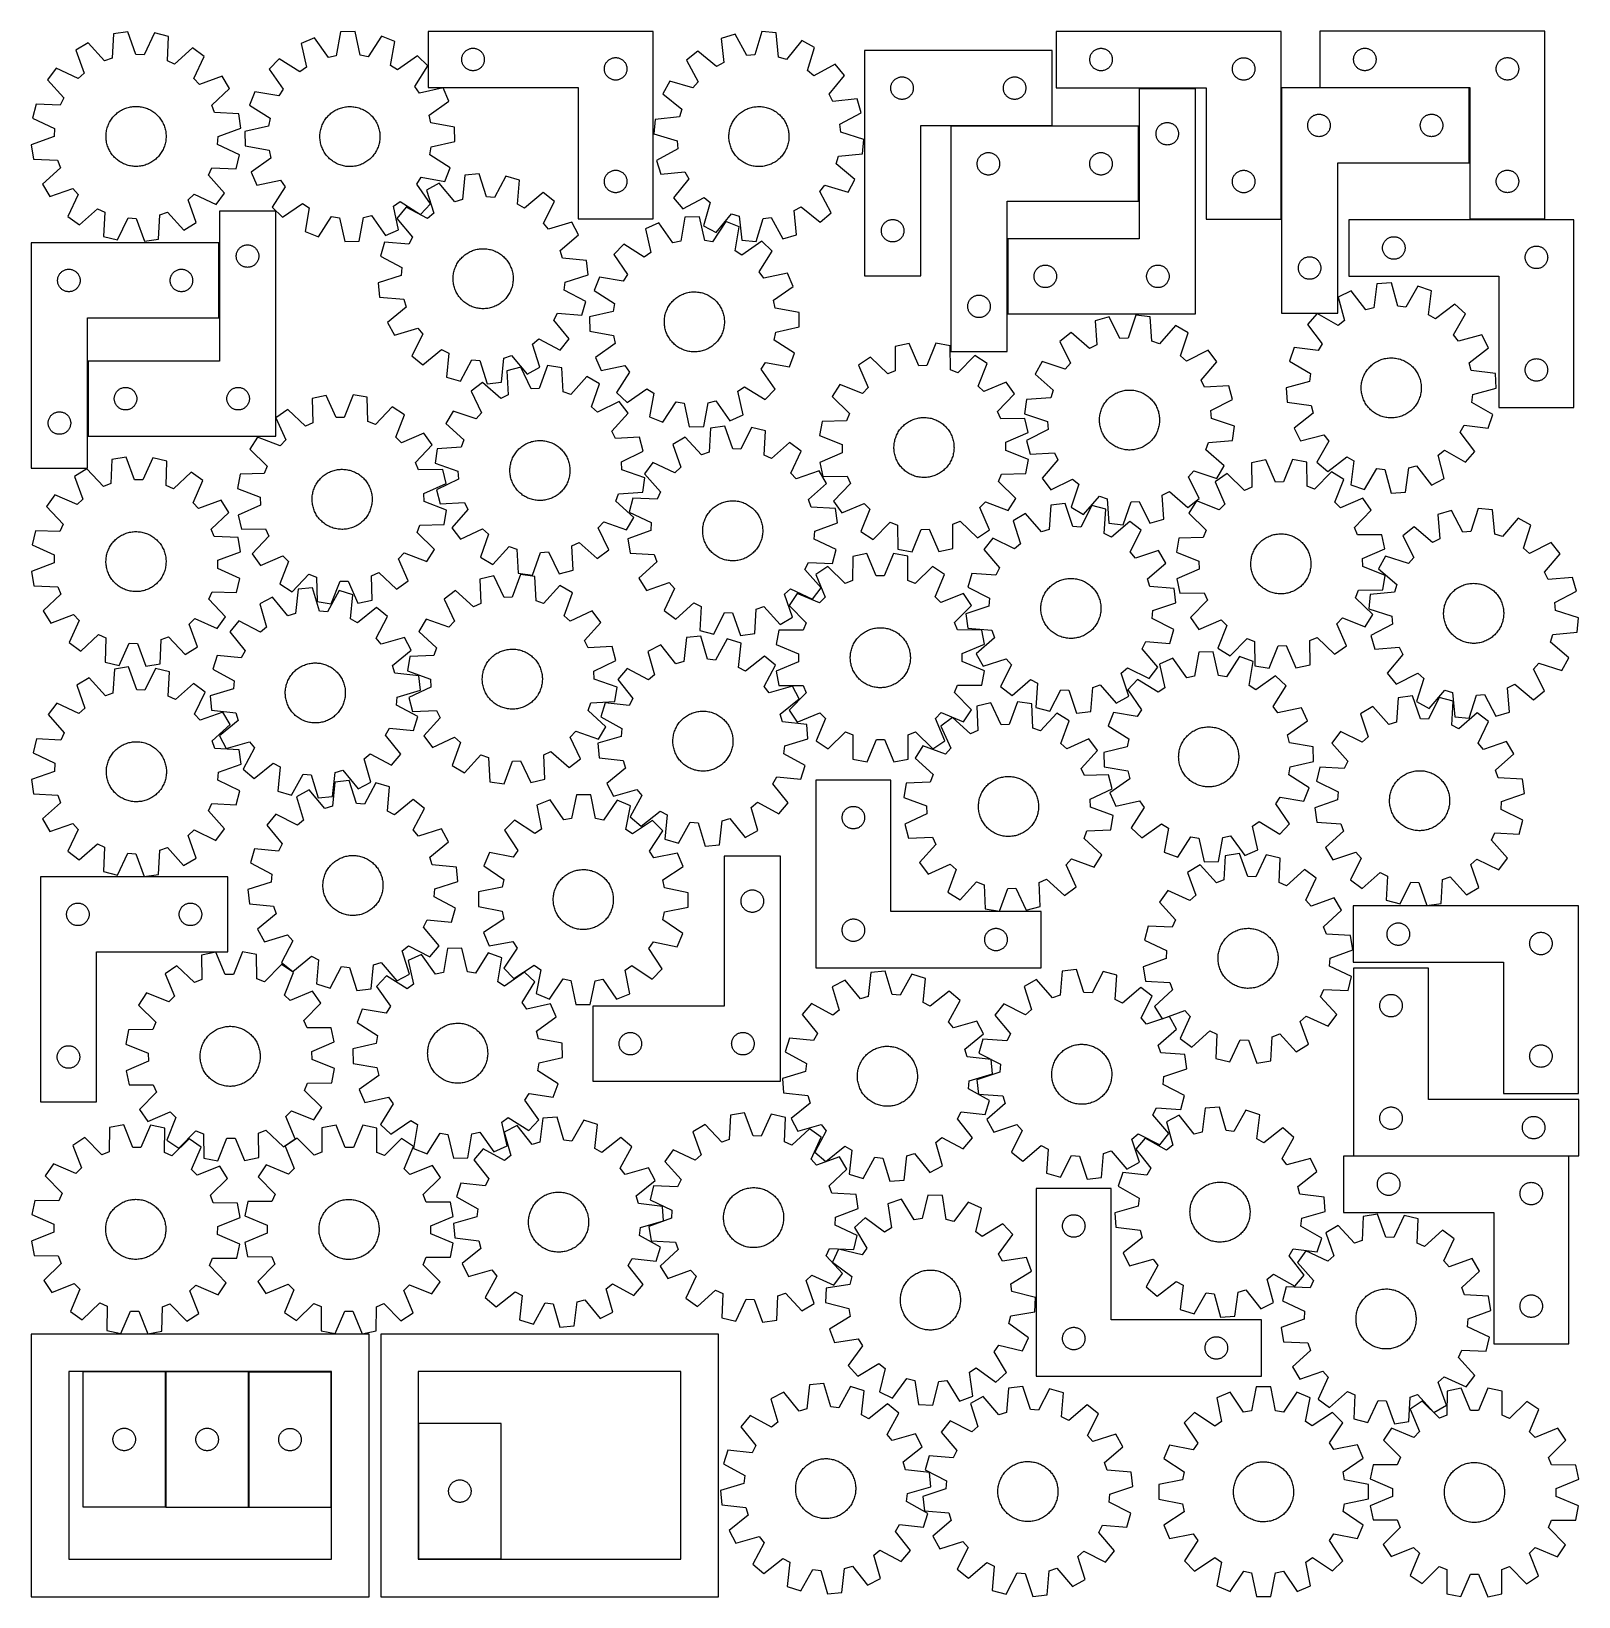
# Model space of a CAD drawing. Header units: millimetres. Extents: x 7 to 1243, y 7 to 1258.
import ezdxf

# ---------------------------------------------------------------- set-up
doc = ezdxf.new("R2010")
doc.units = ezdxf.units.MM
doc.layers.add('CUT', color=7, linetype='CONTINUOUS', true_color=0x000000)

msp = doc.modelspace()

# ---------------------------------------------------------------- linework, layer by layer
at = {"layer": 'CUT'}
for p, q in [((72.181453, 1255.987913), (71.178789, 1236.637536)), ((83.591558, 1257.689374), (72.181453, 1255.987913)), ((90.196075, 1239.473371), (83.591558, 1257.689374)), ((104.949807, 1256.656506), (96.618398, 1239.162792)), ((116.142491, 1253.861993), (104.949807, 1256.656506)), ((115.273306, 1234.505161), (116.142491, 1253.861993)), ((232.865456, 1252.894725), (222.299496, 1248.263747)), ((244.011114, 1237.044907), (232.865456, 1252.894725)), ((253.748443, 1257.492822), (250.290528, 1238.427533)), ((265.282315, 1257.72787), (253.748443, 1257.492822)), ((269.514098, 1238.819289), (265.282315, 1257.72787)), ((286.335294, 1253.984384), (275.844627, 1237.69364)), ((297.081152, 1249.787718), (286.335294, 1253.984384)), ((503.631037, 1257.95954), (323.631037, 1257.95954)), ((323.631037, 1257.95954), (323.631037, 1212.95954)), ((503.631037, 1107.95954), (503.631037, 1257.95954)), ((569.146794, 1255.646832), (558.116414, 1252.268047)), ((558.116414, 1252.268047), (560.001525, 1232.983629)), ((578.38592, 1238.615068), (569.146794, 1255.646832)), ((590.421263, 1257.800566), (584.783051, 1239.262686)), ((601.90501, 1256.701012), (590.421263, 1257.800566)), ((603.923076, 1237.430054), (601.90501, 1256.701012)), ((1005.664057, 1257.900213), (825.664057, 1257.900213)), ((825.664057, 1257.900213), (825.664057, 1212.900213)), ((1005.664057, 1107.900213), (1005.664057, 1257.900213)), ((1216.534411, 1257.987616), (1036.534411, 1257.987616)), ((1036.534411, 1257.987616), (1036.534411, 1212.987616)), ((1216.534411, 1107.987616), (1216.534411, 1257.987616)), ((52.053743, 1248.76871), (42.163301, 1242.830307)), ((42.163301, 1242.830307), (48.642029, 1224.569187)), ((65.126483, 1234.466757), (52.053743, 1248.76871)), ((96.618398, 1239.162792), (90.196075, 1239.473371)), ((135.479678, 1244.7343), (121.087905, 1231.760508)), ((144.750956, 1237.869252), (135.479678, 1244.7343)), ((222.299496, 1248.263747), (226.40077, 1229.32643)), ((293.754809, 1230.699034), (297.081152, 1249.787718)), ((351.316121, 1238.903691), (351.559182, 1239.440138)), ((351.559182, 1239.440138), (351.836808, 1239.95954)), ((351.836808, 1239.95954), (352.14781, 1240.459672)), ((352.14781, 1240.459672), (352.490857, 1240.938393)), ((352.490857, 1240.938393), (352.864479, 1241.393652)), ((352.864479, 1241.393652), (353.267076, 1241.823501)), ((353.267076, 1241.823501), (353.696925, 1242.226098)), ((353.696925, 1242.226098), (354.152184, 1242.59972)), ((354.152184, 1242.59972), (354.630905, 1242.942766)), ((354.630905, 1242.942766), (355.131037, 1243.253768)), ((355.131037, 1243.253768), (355.650439, 1243.531394)), ((355.650439, 1243.531394), (356.186886, 1243.774455)), ((356.186886, 1243.774455), (356.738082, 1243.981911)), ((356.738082, 1243.981911), (357.301665, 1244.152872)), ((357.301665, 1244.152872), (357.875224, 1244.286607)), ((357.875224, 1244.286607), (358.456301, 1244.382543)), ((358.456301, 1244.382543), (359.042409, 1244.44027)), ((359.042409, 1244.44027), (359.631037, 1244.45954)), ((359.631037, 1244.45954), (360.219665, 1244.44027)), ((360.219665, 1244.44027), (360.805773, 1244.382543)), ((360.805773, 1244.382543), (361.38685, 1244.286607)), ((361.38685, 1244.286607), (361.960408, 1244.152872)), ((361.960408, 1244.152872), (362.523992, 1243.981911)), ((362.523992, 1243.981911), (363.075188, 1243.774455)), ((363.075188, 1243.774455), (363.611635, 1243.531394)), ((363.611635, 1243.531394), (364.131037, 1243.253768)), ((364.131037, 1243.253768), (364.631169, 1242.942766)), ((364.631169, 1242.942766), (365.10989, 1242.59972)), ((365.10989, 1242.59972), (365.565149, 1242.226098)), ((365.565149, 1242.226098), (365.994998, 1241.823501)), ((365.994998, 1241.823501), (366.397595, 1241.393652)), ((366.397595, 1241.393652), (366.771217, 1240.938393)), ((366.771217, 1240.938393), (367.114263, 1240.459672)), ((367.114263, 1240.459672), (367.425266, 1239.95954)), ((367.425266, 1239.95954), (367.702892, 1239.440138)), ((367.702892, 1239.440138), (367.945953, 1238.903691)), ((539.285565, 1242.136869), (530.387828, 1234.794135)), ((554.339179, 1229.937232), (539.285565, 1242.136869)), ((584.783051, 1239.262686), (578.38592, 1238.615068)), ((622.384255, 1250.549416), (610.081087, 1235.580299)), ((632.573073, 1245.138922), (622.384255, 1250.549416)), ((627.062847, 1226.562598), (632.573073, 1245.138922)), ((672.573294, 1242.558409), (672.573294, 1062.558409)), ((822.573294, 1242.558409), (672.573294, 1242.558409)), ((822.573294, 1182.558409), (822.573294, 1242.558409)), ((853.349141, 1238.844364), (853.592202, 1239.380812)), ((853.592202, 1239.380812), (853.869828, 1239.900213)), ((853.869828, 1239.900213), (854.18083, 1240.400346)), ((854.18083, 1240.400346), (854.523877, 1240.879066)), ((854.523877, 1240.879066), (854.897499, 1241.334326)), ((854.897499, 1241.334326), (855.300096, 1241.764175)), ((855.300096, 1241.764175), (855.729945, 1242.166772)), ((855.729945, 1242.166772), (856.185204, 1242.540394)), ((856.185204, 1242.540394), (856.663925, 1242.88344)), ((856.663925, 1242.88344), (857.164057, 1243.194442)), ((857.164057, 1243.194442), (857.683459, 1243.472068)), ((857.683459, 1243.472068), (858.219906, 1243.715129)), ((858.219906, 1243.715129), (858.771102, 1243.922585)), ((858.771102, 1243.922585), (859.334685, 1244.093546)), ((859.334685, 1244.093546), (859.908244, 1244.227281)), ((859.908244, 1244.227281), (860.489321, 1244.323217)), ((860.489321, 1244.323217), (861.075429, 1244.380944)), ((861.075429, 1244.380944), (861.664057, 1244.400213)), ((861.664057, 1244.400213), (862.252685, 1244.380944)), ((862.252685, 1244.380944), (862.838793, 1244.323217)), ((862.838793, 1244.323217), (863.41987, 1244.227281)), ((863.41987, 1244.227281), (863.993428, 1244.093546)), ((863.993428, 1244.093546), (864.557012, 1243.922585)), ((864.557012, 1243.922585), (865.108208, 1243.715129)), ((865.108208, 1243.715129), (865.644655, 1243.472068)), ((865.644655, 1243.472068), (866.164057, 1243.194442)), ((866.164057, 1243.194442), (866.664189, 1242.88344)), ((866.664189, 1242.88344), (867.14291, 1242.540394)), ((867.14291, 1242.540394), (867.598169, 1242.166772)), ((867.598169, 1242.166772), (868.028018, 1241.764175)), ((868.028018, 1241.764175), (868.430615, 1241.334326)), ((868.430615, 1241.334326), (868.804237, 1240.879066)), ((868.804237, 1240.879066), (869.147283, 1240.400346)), ((869.147283, 1240.400346), (869.458286, 1239.900213)), ((869.458286, 1239.900213), (869.735912, 1239.380812)), ((869.735912, 1239.380812), (869.978973, 1238.844364)), ((1064.012039, 1238.380571), (1064.219495, 1238.931767)), ((1064.219495, 1238.931767), (1064.462556, 1239.468214)), ((1064.462556, 1239.468214), (1064.740182, 1239.987616)), ((1064.740182, 1239.987616), (1065.051184, 1240.487748)), ((1065.051184, 1240.487748), (1065.394231, 1240.966469)), ((1065.394231, 1240.966469), (1065.767852, 1241.421728)), ((1065.767852, 1241.421728), (1066.17045, 1241.851577)), ((1066.17045, 1241.851577), (1066.600298, 1242.254174)), ((1066.600298, 1242.254174), (1067.055558, 1242.627796)), ((1067.055558, 1242.627796), (1067.534279, 1242.970842)), ((1067.534279, 1242.970842), (1068.034411, 1243.281844)), ((1068.034411, 1243.281844), (1068.553812, 1243.559471)), ((1068.553812, 1243.559471), (1069.09026, 1243.802532)), ((1069.09026, 1243.802532), (1069.641455, 1244.009987)), ((1069.641455, 1244.009987), (1070.205039, 1244.180948)), ((1070.205039, 1244.180948), (1070.778598, 1244.314683)), ((1070.778598, 1244.314683), (1071.359675, 1244.41062)), ((1071.359675, 1244.41062), (1071.945782, 1244.468346)), ((1071.945782, 1244.468346), (1072.534411, 1244.487616)), ((1072.534411, 1244.487616), (1073.123039, 1244.468346)), ((1073.123039, 1244.468346), (1073.709146, 1244.41062)), ((1073.709146, 1244.41062), (1074.290223, 1244.314683)), ((1074.290223, 1244.314683), (1074.863782, 1244.180948)), ((1074.863782, 1244.180948), (1075.427366, 1244.009987)), ((1075.427366, 1244.009987), (1075.978561, 1243.802532)), ((1075.978561, 1243.802532), (1076.515009, 1243.559471)), ((1076.515009, 1243.559471), (1077.034411, 1243.281844)), ((1077.034411, 1243.281844), (1077.534543, 1242.970842)), ((1077.534543, 1242.970842), (1078.013263, 1242.627796)), ((1078.013263, 1242.627796), (1078.468523, 1242.254174)), ((1078.468523, 1242.254174), (1078.898372, 1241.851577)), ((1078.898372, 1241.851577), (1079.300969, 1241.421728)), ((1079.300969, 1241.421728), (1079.674591, 1240.966469)), ((1079.674591, 1240.966469), (1080.017637, 1240.487748)), ((1080.017637, 1240.487748), (1080.328639, 1239.987616)), ((1080.328639, 1239.987616), (1080.606265, 1239.468214)), ((1080.606265, 1239.468214), (1080.849326, 1238.931767)), ((1080.849326, 1238.931767), (1081.056782, 1238.380571)), ((26.330391, 1228.458092), (19.465343, 1219.186815)), ((43.881149, 1220.247531), (26.330391, 1228.458092)), ((71.178789, 1236.637536), (65.126483, 1234.466757)), ((121.087905, 1231.760508), (115.273306, 1234.505161)), ((136.540395, 1220.318494), (144.750956, 1237.869252)), ((204.765748, 1236.024087), (196.776272, 1227.702204)), ((196.776272, 1227.702204), (207.812352, 1211.775893)), ((221.128456, 1225.646023), (204.765748, 1236.024087)), ((226.40077, 1229.32643), (221.128456, 1225.646023)), ((250.290528, 1238.427533), (244.011114, 1237.044907)), ((275.844627, 1237.69364), (269.514098, 1238.819289)), ((299.172688, 1227.236482), (293.754809, 1230.699034)), ((315.098999, 1238.272562), (299.172688, 1227.236482)), ((313.042818, 1213.920378), (323.420882, 1230.283086)), ((323.420882, 1230.283086), (315.098999, 1238.272562)), ((350.631037, 1235.45954), (350.650307, 1236.048168)), ((350.650307, 1234.870911), (350.631037, 1235.45954)), ((350.650307, 1236.048168), (350.708033, 1236.634275)), ((350.708033, 1234.284804), (350.650307, 1234.870911)), ((350.708033, 1236.634275), (350.803969, 1237.215353)), ((350.803969, 1233.703727), (350.708033, 1234.284804)), ((350.803969, 1237.215353), (350.937704, 1237.788911)), ((350.937704, 1233.130168), (350.803969, 1233.703727)), ((350.937704, 1237.788911), (351.108666, 1238.352495)), ((351.108666, 1232.566584), (350.937704, 1233.130168)), ((351.108666, 1238.352495), (351.316121, 1238.903691)), ((351.316121, 1232.015389), (351.108666, 1232.566584)), ((351.559182, 1231.478941), (351.316121, 1232.015389)), ((351.836808, 1230.95954), (351.559182, 1231.478941)), ((352.14781, 1230.459408), (351.836808, 1230.95954)), ((352.490857, 1229.980687), (352.14781, 1230.459408)), ((352.864479, 1229.525427), (352.490857, 1229.980687)), ((353.267076, 1229.095579), (352.864479, 1229.525427)), ((353.696925, 1228.692981), (353.267076, 1229.095579)), ((354.152184, 1228.31936), (353.696925, 1228.692981)), ((354.630905, 1227.976313), (354.152184, 1228.31936)), ((355.131037, 1227.665311), (354.630905, 1227.976313)), ((355.650439, 1227.387685), (355.131037, 1227.665311)), ((356.186886, 1227.144624), (355.650439, 1227.387685)), ((356.738082, 1226.937168), (356.186886, 1227.144624)), ((357.301665, 1226.766207), (356.738082, 1226.937168)), ((357.875224, 1226.632472), (357.301665, 1226.766207)), ((358.456301, 1226.536536), (357.875224, 1226.632472)), ((359.042409, 1226.478809), (358.456301, 1226.536536)), ((359.631037, 1226.45954), (359.042409, 1226.478809)), ((360.219665, 1226.478809), (359.631037, 1226.45954)), ((360.805773, 1226.536536), (360.219665, 1226.478809)), ((361.38685, 1226.632472), (360.805773, 1226.536536)), ((361.960408, 1226.766207), (361.38685, 1226.632472)), ((362.523992, 1226.937168), (361.960408, 1226.766207)), ((363.075188, 1227.144624), (362.523992, 1226.937168)), ((363.611635, 1227.387685), (363.075188, 1227.144624)), ((364.131037, 1227.665311), (363.611635, 1227.387685)), ((364.631169, 1227.976313), (364.131037, 1227.665311)), ((365.10989, 1228.31936), (364.631169, 1227.976313)), ((365.565149, 1228.692981), (365.10989, 1228.31936)), ((365.994998, 1229.095579), (365.565149, 1228.692981)), ((366.397595, 1229.525427), (365.994998, 1229.095579)), ((366.771217, 1229.980687), (366.397595, 1229.525427)), ((367.114263, 1230.459408), (366.771217, 1229.980687)), ((367.425266, 1230.95954), (367.114263, 1230.459408)), ((367.702892, 1231.478941), (367.425266, 1230.95954)), ((367.945953, 1232.015389), (367.702892, 1231.478941)), ((367.945953, 1238.903691), (368.153408, 1238.352495)), ((368.153408, 1232.566584), (367.945953, 1232.015389)), ((368.153408, 1238.352495), (368.324369, 1237.788911)), ((368.324369, 1233.130168), (368.153408, 1232.566584)), ((368.324369, 1237.788911), (368.458104, 1237.215353)), ((368.458104, 1233.703727), (368.324369, 1233.130168)), ((368.458104, 1237.215353), (368.554041, 1236.634275)), ((368.554041, 1234.284804), (368.458104, 1233.703727)), ((368.554041, 1236.634275), (368.611767, 1236.048168)), ((368.611767, 1234.870911), (368.554041, 1234.284804)), ((368.611767, 1236.048168), (368.631037, 1235.45954)), ((368.631037, 1235.45954), (368.611767, 1234.870911)), ((464.631037, 1227.95954), (464.650307, 1228.548168)), ((464.650307, 1227.370911), (464.631037, 1227.95954)), ((464.650307, 1228.548168), (464.708033, 1229.134275)), ((464.708033, 1226.784804), (464.650307, 1227.370911)), ((464.708033, 1229.134275), (464.803969, 1229.715353)), ((464.803969, 1226.203727), (464.708033, 1226.784804)), ((464.803969, 1229.715353), (464.937704, 1230.288911)), ((464.937704, 1230.288911), (465.108666, 1230.852495)), ((465.108666, 1230.852495), (465.316121, 1231.403691)), ((465.316121, 1231.403691), (465.559182, 1231.940138)), ((465.559182, 1231.940138), (465.836808, 1232.45954)), ((465.836808, 1232.45954), (466.14781, 1232.959672)), ((466.14781, 1232.959672), (466.490857, 1233.438393)), ((466.490857, 1233.438393), (466.864479, 1233.893652)), ((466.864479, 1233.893652), (467.267076, 1234.323501)), ((467.267076, 1234.323501), (467.696925, 1234.726098)), ((467.696925, 1234.726098), (468.152184, 1235.09972)), ((468.152184, 1235.09972), (468.630905, 1235.442766)), ((468.630905, 1235.442766), (469.131037, 1235.753768)), ((469.131037, 1235.753768), (469.650439, 1236.031394)), ((469.650439, 1236.031394), (470.186886, 1236.274455)), ((470.186886, 1236.274455), (470.738082, 1236.481911)), ((470.738082, 1236.481911), (471.301665, 1236.652872)), ((471.301665, 1236.652872), (471.875224, 1236.786607)), ((471.875224, 1236.786607), (472.456301, 1236.882543)), ((472.456301, 1236.882543), (473.042409, 1236.94027)), ((473.042409, 1236.94027), (473.631037, 1236.95954)), ((473.631037, 1236.95954), (474.219665, 1236.94027)), ((474.219665, 1236.94027), (474.805773, 1236.882543)), ((474.805773, 1236.882543), (475.38685, 1236.786607)), ((475.38685, 1236.786607), (475.960408, 1236.652872)), ((475.960408, 1236.652872), (476.523992, 1236.481911)), ((476.523992, 1236.481911), (477.075188, 1236.274455)), ((477.075188, 1236.274455), (477.611635, 1236.031394)), ((477.611635, 1236.031394), (478.131037, 1235.753768)), ((478.131037, 1235.753768), (478.631169, 1235.442766)), ((478.631169, 1235.442766), (479.10989, 1235.09972)), ((479.10989, 1235.09972), (479.565149, 1234.726098)), ((479.565149, 1234.726098), (479.994998, 1234.323501)), ((479.994998, 1234.323501), (480.397595, 1233.893652)), ((480.397595, 1233.893652), (480.771217, 1233.438393)), ((480.771217, 1233.438393), (481.114263, 1232.959672)), ((481.114263, 1232.959672), (481.425266, 1232.45954)), ((481.425266, 1232.45954), (481.702892, 1231.940138)), ((481.702892, 1231.940138), (481.945953, 1231.403691)), ((481.945953, 1231.403691), (482.153408, 1230.852495)), ((482.153408, 1230.852495), (482.324369, 1230.288911)), ((482.324369, 1230.288911), (482.458104, 1229.715353)), ((482.458104, 1229.715353), (482.554041, 1229.134275)), ((482.554041, 1226.784804), (482.458104, 1226.203727)), ((482.554041, 1229.134275), (482.611767, 1228.548168)), ((482.611767, 1227.370911), (482.554041, 1226.784804)), ((482.611767, 1228.548168), (482.631037, 1227.95954)), ((482.631037, 1227.95954), (482.611767, 1227.370911)), ((530.387828, 1234.794135), (539.509271, 1217.699057)), ((560.001525, 1232.983629), (554.339179, 1229.937232)), ((610.081087, 1235.580299), (603.923076, 1237.430054)), ((632.044236, 1222.497078), (627.062847, 1226.562598)), ((649.139315, 1231.61852), (632.044236, 1222.497078)), ((656.482048, 1222.720783), (649.139315, 1231.61852)), ((852.664057, 1235.400213), (852.683327, 1235.988842)), ((852.683327, 1234.811585), (852.664057, 1235.400213)), ((852.683327, 1235.988842), (852.741053, 1236.574949)), ((852.741053, 1234.225478), (852.683327, 1234.811585)), ((852.741053, 1236.574949), (852.836989, 1237.156026)), ((852.836989, 1233.644401), (852.741053, 1234.225478)), ((852.836989, 1237.156026), (852.970724, 1237.729585)), ((852.970724, 1233.070842), (852.836989, 1233.644401)), ((852.970724, 1237.729585), (853.141686, 1238.293169)), ((853.141686, 1232.507258), (852.970724, 1233.070842)), ((853.141686, 1238.293169), (853.349141, 1238.844364)), ((853.349141, 1231.956063), (853.141686, 1232.507258)), ((853.592202, 1231.419615), (853.349141, 1231.956063)), ((853.869828, 1230.900213), (853.592202, 1231.419615)), ((854.18083, 1230.400081), (853.869828, 1230.900213)), ((854.523877, 1229.921361), (854.18083, 1230.400081)), ((854.897499, 1229.466101), (854.523877, 1229.921361)), ((855.300096, 1229.036252), (854.897499, 1229.466101)), ((855.729945, 1228.633655), (855.300096, 1229.036252)), ((856.185204, 1228.260033), (855.729945, 1228.633655)), ((856.663925, 1227.916987), (856.185204, 1228.260033)), ((857.164057, 1227.605985), (856.663925, 1227.916987)), ((857.683459, 1227.328359), (857.164057, 1227.605985)), ((858.219906, 1227.085298), (857.683459, 1227.328359)), ((858.771102, 1226.877842), (858.219906, 1227.085298)), ((859.334685, 1226.706881), (858.771102, 1226.877842)), ((859.908244, 1226.573146), (859.334685, 1226.706881)), ((860.489321, 1226.47721), (859.908244, 1226.573146)), ((861.075429, 1226.419483), (860.489321, 1226.47721)), ((861.664057, 1226.400213), (861.075429, 1226.419483)), ((862.252685, 1226.419483), (861.664057, 1226.400213)), ((862.838793, 1226.47721), (862.252685, 1226.419483)), ((863.41987, 1226.573146), (862.838793, 1226.47721)), ((863.993428, 1226.706881), (863.41987, 1226.573146)), ((864.557012, 1226.877842), (863.993428, 1226.706881)), ((865.108208, 1227.085298), (864.557012, 1226.877842)), ((865.644655, 1227.328359), (865.108208, 1227.085298)), ((866.164057, 1227.605985), (865.644655, 1227.328359)), ((866.664189, 1227.916987), (866.164057, 1227.605985)), ((867.14291, 1228.260033), (866.664189, 1227.916987)), ((867.598169, 1228.633655), (867.14291, 1228.260033)), ((868.028018, 1229.036252), (867.598169, 1228.633655)), ((868.430615, 1229.466101), (868.028018, 1229.036252)), ((868.804237, 1229.921361), (868.430615, 1229.466101)), ((869.147283, 1230.400081), (868.804237, 1229.921361)), ((869.458286, 1230.900213), (869.147283, 1230.400081)), ((869.735912, 1231.419615), (869.458286, 1230.900213)), ((869.978973, 1231.956063), (869.735912, 1231.419615)), ((869.978973, 1238.844364), (870.186428, 1238.293169)), ((870.186428, 1232.507258), (869.978973, 1231.956063)), ((870.186428, 1238.293169), (870.357389, 1237.729585)), ((870.357389, 1233.070842), (870.186428, 1232.507258)), ((870.357389, 1237.729585), (870.491124, 1237.156026)), ((870.491124, 1233.644401), (870.357389, 1233.070842)), ((870.491124, 1237.156026), (870.587061, 1236.574949)), ((870.587061, 1234.225478), (870.491124, 1233.644401)), ((870.587061, 1236.574949), (870.644787, 1235.988842)), ((870.644787, 1234.811585), (870.587061, 1234.225478)), ((870.644787, 1235.988842), (870.664057, 1235.400213)), ((870.664057, 1235.400213), (870.644787, 1234.811585)), ((966.664057, 1227.900213), (966.683327, 1228.488842)), ((966.683327, 1227.311585), (966.664057, 1227.900213)), ((966.683327, 1228.488842), (966.741053, 1229.074949)), ((966.741053, 1226.725478), (966.683327, 1227.311585)), ((966.741053, 1229.074949), (966.836989, 1229.656026)), ((966.836989, 1226.144401), (966.741053, 1226.725478)), ((966.836989, 1229.656026), (966.970724, 1230.229585)), ((966.970724, 1230.229585), (967.141686, 1230.793169)), ((967.141686, 1230.793169), (967.349141, 1231.344364)), ((967.349141, 1231.344364), (967.592202, 1231.880812)), ((967.592202, 1231.880812), (967.869828, 1232.400213)), ((967.869828, 1232.400213), (968.18083, 1232.900346)), ((968.18083, 1232.900346), (968.523877, 1233.379066)), ((968.523877, 1233.379066), (968.897499, 1233.834326)), ((968.897499, 1233.834326), (969.300096, 1234.264175)), ((969.300096, 1234.264175), (969.729945, 1234.666772)), ((969.729945, 1234.666772), (970.185204, 1235.040394)), ((970.185204, 1235.040394), (970.663925, 1235.38344)), ((970.663925, 1235.38344), (971.164057, 1235.694442)), ((971.164057, 1235.694442), (971.683459, 1235.972068)), ((971.683459, 1235.972068), (972.219906, 1236.215129)), ((972.219906, 1236.215129), (972.771102, 1236.422585)), ((972.771102, 1236.422585), (973.334685, 1236.593546)), ((973.334685, 1236.593546), (973.908244, 1236.727281)), ((973.908244, 1236.727281), (974.489321, 1236.823217)), ((974.489321, 1236.823217), (975.075429, 1236.880944)), ((975.075429, 1236.880944), (975.664057, 1236.900213)), ((975.664057, 1236.900213), (976.252685, 1236.880944)), ((976.252685, 1236.880944), (976.838793, 1236.823217)), ((976.838793, 1236.823217), (977.41987, 1236.727281)), ((977.41987, 1236.727281), (977.993428, 1236.593546)), ((977.993428, 1236.593546), (978.557012, 1236.422585)), ((978.557012, 1236.422585), (979.108208, 1236.215129)), ((979.108208, 1236.215129), (979.644655, 1235.972068)), ((979.644655, 1235.972068), (980.164057, 1235.694442)), ((980.164057, 1235.694442), (980.664189, 1235.38344)), ((980.664189, 1235.38344), (981.14291, 1235.040394)), ((981.14291, 1235.040394), (981.598169, 1234.666772)), ((981.598169, 1234.666772), (982.028018, 1234.264175)), ((982.028018, 1234.264175), (982.430615, 1233.834326)), ((982.430615, 1233.834326), (982.804237, 1233.379066)), ((982.804237, 1233.379066), (983.147283, 1232.900346)), ((983.147283, 1232.900346), (983.458286, 1232.400213)), ((983.458286, 1232.400213), (983.735912, 1231.880812)), ((983.735912, 1231.880812), (983.978973, 1231.344364)), ((983.978973, 1231.344364), (984.186428, 1230.793169)), ((984.186428, 1230.793169), (984.357389, 1230.229585)), ((984.357389, 1230.229585), (984.491124, 1229.656026)), ((984.491124, 1229.656026), (984.587061, 1229.074949)), ((984.587061, 1226.725478), (984.491124, 1226.144401)), ((984.587061, 1229.074949), (984.644787, 1228.488842)), ((984.644787, 1227.311585), (984.587061, 1226.725478)), ((984.644787, 1228.488842), (984.664057, 1227.900213)), ((984.664057, 1227.900213), (984.644787, 1227.311585)), ((1063.534411, 1235.487616), (1063.55368, 1236.076244)), ((1063.55368, 1234.898988), (1063.534411, 1235.487616)), ((1063.55368, 1236.076244), (1063.611407, 1236.662352)), ((1063.611407, 1234.31288), (1063.55368, 1234.898988)), ((1063.611407, 1236.662352), (1063.707343, 1237.243429)), ((1063.707343, 1233.731803), (1063.611407, 1234.31288)), ((1063.707343, 1237.243429), (1063.841078, 1237.816987)), ((1063.841078, 1233.158244), (1063.707343, 1233.731803)), ((1063.841078, 1237.816987), (1064.012039, 1238.380571)), ((1064.012039, 1232.594661), (1063.841078, 1233.158244)), ((1064.219495, 1232.043465), (1064.012039, 1232.594661)), ((1064.462556, 1231.507018), (1064.219495, 1232.043465)), ((1064.740182, 1230.987616), (1064.462556, 1231.507018)), ((1065.051184, 1230.487484), (1064.740182, 1230.987616)), ((1065.394231, 1230.008763), (1065.051184, 1230.487484)), ((1065.767852, 1229.553503), (1065.394231, 1230.008763)), ((1066.17045, 1229.123655), (1065.767852, 1229.553503)), ((1066.600298, 1228.721058), (1066.17045, 1229.123655)), ((1067.055558, 1228.347436), (1066.600298, 1228.721058)), ((1067.534279, 1228.004389), (1067.055558, 1228.347436)), ((1068.034411, 1227.693387), (1067.534279, 1228.004389)), ((1068.553812, 1227.415761), (1068.034411, 1227.693387)), ((1069.09026, 1227.1727), (1068.553812, 1227.415761)), ((1069.641455, 1226.965245), (1069.09026, 1227.1727)), ((1070.205039, 1226.794283), (1069.641455, 1226.965245)), ((1070.778598, 1226.660548), (1070.205039, 1226.794283)), ((1071.359675, 1226.564612), (1070.778598, 1226.660548)), ((1071.945782, 1226.506886), (1071.359675, 1226.564612)), ((1072.534411, 1226.487616), (1071.945782, 1226.506886)), ((1073.123039, 1226.506886), (1072.534411, 1226.487616)), ((1073.709146, 1226.564612), (1073.123039, 1226.506886)), ((1074.290223, 1226.660548), (1073.709146, 1226.564612)), ((1074.863782, 1226.794283), (1074.290223, 1226.660548)), ((1075.427366, 1226.965245), (1074.863782, 1226.794283)), ((1075.978561, 1227.1727), (1075.427366, 1226.965245)), ((1076.515009, 1227.415761), (1075.978561, 1227.1727)), ((1077.034411, 1227.693387), (1076.515009, 1227.415761)), ((1077.534543, 1228.004389), (1077.034411, 1227.693387)), ((1078.013263, 1228.347436), (1077.534543, 1228.004389)), ((1078.468523, 1228.721058), (1078.013263, 1228.347436)), ((1078.898372, 1229.123655), (1078.468523, 1228.721058)), ((1079.300969, 1229.553503), (1078.898372, 1229.123655)), ((1079.674591, 1230.008763), (1079.300969, 1229.553503)), ((1080.017637, 1230.487484), (1079.674591, 1230.008763)), ((1080.328639, 1230.987616), (1080.017637, 1230.487484)), ((1080.606265, 1231.507018), (1080.328639, 1230.987616)), ((1080.849326, 1232.043465), (1080.606265, 1231.507018)), ((1081.056782, 1232.594661), (1080.849326, 1232.043465)), ((1081.056782, 1238.380571), (1081.227743, 1237.816987)), ((1081.227743, 1233.158244), (1081.056782, 1232.594661)), ((1081.227743, 1237.816987), (1081.361478, 1237.243429)), ((1081.361478, 1233.731803), (1081.227743, 1233.158244)), ((1081.361478, 1237.243429), (1081.457414, 1236.662352)), ((1081.457414, 1234.31288), (1081.361478, 1233.731803)), ((1081.457414, 1236.662352), (1081.515141, 1236.076244)), ((1081.515141, 1234.898988), (1081.457414, 1234.31288)), ((1081.515141, 1236.076244), (1081.534411, 1235.487616)), ((1081.534411, 1235.487616), (1081.515141, 1234.898988)), ((1177.534411, 1227.987616), (1177.55368, 1228.576244)), ((1177.55368, 1227.398988), (1177.534411, 1227.987616)), ((1177.55368, 1228.576244), (1177.611407, 1229.162352)), ((1177.611407, 1226.81288), (1177.55368, 1227.398988)), ((1177.611407, 1229.162352), (1177.707343, 1229.743429)), ((1177.707343, 1226.231803), (1177.611407, 1226.81288)), ((1177.707343, 1229.743429), (1177.841078, 1230.316987)), ((1177.841078, 1230.316987), (1178.012039, 1230.880571)), ((1178.012039, 1230.880571), (1178.219495, 1231.431767)), ((1178.219495, 1231.431767), (1178.462556, 1231.968214)), ((1178.462556, 1231.968214), (1178.740182, 1232.487616)), ((1178.740182, 1232.487616), (1179.051184, 1232.987748)), ((1179.051184, 1232.987748), (1179.394231, 1233.466469)), ((1179.394231, 1233.466469), (1179.767852, 1233.921728)), ((1179.767852, 1233.921728), (1180.17045, 1234.351577)), ((1180.17045, 1234.351577), (1180.600298, 1234.754174)), ((1180.600298, 1234.754174), (1181.055558, 1235.127796)), ((1181.055558, 1235.127796), (1181.534279, 1235.470842)), ((1181.534279, 1235.470842), (1182.034411, 1235.781844)), ((1182.034411, 1235.781844), (1182.553812, 1236.059471)), ((1182.553812, 1236.059471), (1183.09026, 1236.302532)), ((1183.09026, 1236.302532), (1183.641455, 1236.509987)), ((1183.641455, 1236.509987), (1184.205039, 1236.680948)), ((1184.205039, 1236.680948), (1184.778598, 1236.814683)), ((1184.778598, 1236.814683), (1185.359675, 1236.91062)), ((1185.359675, 1236.91062), (1185.945782, 1236.968346)), ((1185.945782, 1236.968346), (1186.534411, 1236.987616)), ((1186.534411, 1236.987616), (1187.123039, 1236.968346)), ((1187.123039, 1236.968346), (1187.709146, 1236.91062)), ((1187.709146, 1236.91062), (1188.290223, 1236.814683)), ((1188.290223, 1236.814683), (1188.863782, 1236.680948)), ((1188.863782, 1236.680948), (1189.427366, 1236.509987)), ((1189.427366, 1236.509987), (1189.978561, 1236.302532)), ((1189.978561, 1236.302532), (1190.515009, 1236.059471)), ((1190.515009, 1236.059471), (1191.034411, 1235.781844)), ((1191.034411, 1235.781844), (1191.534543, 1235.470842)), ((1191.534543, 1235.470842), (1192.013263, 1235.127796)), ((1192.013263, 1235.127796), (1192.468523, 1234.754174)), ((1192.468523, 1234.754174), (1192.898372, 1234.351577)), ((1192.898372, 1234.351577), (1193.300969, 1233.921728)), ((1193.300969, 1233.921728), (1193.674591, 1233.466469)), ((1193.674591, 1233.466469), (1194.017637, 1232.987748)), ((1194.017637, 1232.987748), (1194.328639, 1232.487616)), ((1194.328639, 1232.487616), (1194.606265, 1231.968214)), ((1194.606265, 1231.968214), (1194.849326, 1231.431767)), ((1194.849326, 1231.431767), (1195.056782, 1230.880571)), ((1195.056782, 1230.880571), (1195.227743, 1230.316987)), ((1195.227743, 1230.316987), (1195.361478, 1229.743429)), ((1195.361478, 1229.743429), (1195.457414, 1229.162352)), ((1195.457414, 1226.81288), (1195.361478, 1226.231803)), ((1195.457414, 1229.162352), (1195.515141, 1228.576244)), ((1195.515141, 1227.398988), (1195.457414, 1226.81288)), ((1195.515141, 1228.576244), (1195.534411, 1227.987616)), ((1195.534411, 1227.987616), (1195.515141, 1227.398988)), ((19.465343, 1219.186815), (32.439135, 1204.795042)), ((48.642029, 1224.569187), (43.881149, 1220.247531)), ((140.862051, 1215.557614), (136.540395, 1220.318494)), ((159.123171, 1222.036342), (140.862051, 1215.557614)), ((165.061574, 1212.1459), (159.123171, 1222.036342)), ((316.723225, 1208.648064), (313.042818, 1213.920378)), ((464.937704, 1225.630168), (464.803969, 1226.203727)), ((465.108666, 1225.066584), (464.937704, 1225.630168)), ((465.316121, 1224.515389), (465.108666, 1225.066584)), ((465.559182, 1223.978941), (465.316121, 1224.515389)), ((465.836808, 1223.45954), (465.559182, 1223.978941)), ((466.14781, 1222.959408), (465.836808, 1223.45954)), ((466.490857, 1222.480687), (466.14781, 1222.959408)), ((466.864479, 1222.025427), (466.490857, 1222.480687)), ((467.267076, 1221.595579), (466.864479, 1222.025427)), ((467.696925, 1221.192981), (467.267076, 1221.595579)), ((468.152184, 1220.81936), (467.696925, 1221.192981)), ((468.630905, 1220.476313), (468.152184, 1220.81936)), ((469.131037, 1220.165311), (468.630905, 1220.476313)), ((469.650439, 1219.887685), (469.131037, 1220.165311)), ((470.186886, 1219.644624), (469.650439, 1219.887685)), ((470.738082, 1219.437168), (470.186886, 1219.644624)), ((471.301665, 1219.266207), (470.738082, 1219.437168)), ((471.875224, 1219.132472), (471.301665, 1219.266207)), ((472.456301, 1219.036536), (471.875224, 1219.132472)), ((473.042409, 1218.978809), (472.456301, 1219.036536)), ((473.631037, 1218.95954), (473.042409, 1218.978809)), ((474.219665, 1218.978809), (473.631037, 1218.95954)), ((474.805773, 1219.036536), (474.219665, 1218.978809)), ((475.38685, 1219.132472), (474.805773, 1219.036536)), ((475.960408, 1219.266207), (475.38685, 1219.132472)), ((476.523992, 1219.437168), (475.960408, 1219.266207)), ((477.075188, 1219.644624), (476.523992, 1219.437168)), ((477.611635, 1219.887685), (477.075188, 1219.644624)), ((478.131037, 1220.165311), (477.611635, 1219.887685)), ((478.631169, 1220.476313), (478.131037, 1220.165311)), ((479.10989, 1220.81936), (478.631169, 1220.476313)), ((479.565149, 1221.192981), (479.10989, 1220.81936)), ((479.994998, 1221.595579), (479.565149, 1221.192981)), ((480.397595, 1222.025427), (479.994998, 1221.595579)), ((480.771217, 1222.480687), (480.397595, 1222.025427)), ((481.114263, 1222.959408), (480.771217, 1222.480687)), ((481.425266, 1223.45954), (481.114263, 1222.959408)), ((481.702892, 1223.978941), (481.425266, 1223.45954)), ((481.945953, 1224.515389), (481.702892, 1223.978941)), ((482.153408, 1225.066584), (481.945953, 1224.515389)), ((482.324369, 1225.630168), (482.153408, 1225.066584)), ((482.458104, 1226.203727), (482.324369, 1225.630168)), ((516.867427, 1218.227893), (511.456932, 1208.039075)), ((535.443751, 1212.717667), (516.867427, 1218.227893)), ((539.509271, 1217.699057), (535.443751, 1212.717667)), ((644.282412, 1207.66717), (656.482048, 1222.720783)), ((693.650291, 1213.733145), (693.746227, 1214.314222)), ((693.746227, 1214.314222), (693.879962, 1214.88778)), ((693.879962, 1214.88778), (694.050923, 1215.451364)), ((694.050923, 1215.451364), (694.258379, 1216.00256)), ((694.258379, 1216.00256), (694.50144, 1216.539007)), ((694.50144, 1216.539007), (694.779066, 1217.058409)), ((694.779066, 1217.058409), (695.090068, 1217.558541)), ((695.090068, 1217.558541), (695.433114, 1218.037262)), ((695.433114, 1218.037262), (695.806736, 1218.492521)), ((695.806736, 1218.492521), (696.209333, 1218.92237)), ((696.209333, 1218.92237), (696.639182, 1219.324967)), ((696.639182, 1219.324967), (697.094442, 1219.698589)), ((697.094442, 1219.698589), (697.573162, 1220.041636)), ((697.573162, 1220.041636), (698.073294, 1220.352638)), ((698.073294, 1220.352638), (698.592696, 1220.630264)), ((698.592696, 1220.630264), (699.129144, 1220.873325)), ((699.129144, 1220.873325), (699.680339, 1221.08078)), ((699.680339, 1221.08078), (700.243923, 1221.251741)), ((700.243923, 1221.251741), (700.817482, 1221.385477)), ((700.817482, 1221.385477), (701.398559, 1221.481413)), ((701.398559, 1221.481413), (701.984666, 1221.539139)), ((701.984666, 1221.539139), (702.573294, 1221.558409)), ((702.573294, 1221.558409), (703.161923, 1221.539139)), ((703.161923, 1221.539139), (703.74803, 1221.481413)), ((703.74803, 1221.481413), (704.329107, 1221.385477)), ((704.329107, 1221.385477), (704.902666, 1221.251741)), ((704.902666, 1221.251741), (705.46625, 1221.08078)), ((705.46625, 1221.08078), (706.017445, 1220.873325)), ((706.017445, 1220.873325), (706.553893, 1220.630264)), ((706.553893, 1220.630264), (707.073294, 1220.352638)), ((707.073294, 1220.352638), (707.573427, 1220.041636)), ((707.573427, 1220.041636), (708.052147, 1219.698589)), ((708.052147, 1219.698589), (708.507407, 1219.324967)), ((708.507407, 1219.324967), (708.937256, 1218.92237)), ((708.937256, 1218.92237), (709.339853, 1218.492521)), ((709.339853, 1218.492521), (709.713475, 1218.037262)), ((709.713475, 1218.037262), (710.056521, 1217.558541)), ((710.056521, 1217.558541), (710.367523, 1217.058409)), ((710.367523, 1217.058409), (710.645149, 1216.539007)), ((710.645149, 1216.539007), (710.88821, 1216.00256)), ((710.88821, 1216.00256), (711.095666, 1215.451364)), ((711.095666, 1215.451364), (711.266627, 1214.88778)), ((711.266627, 1214.88778), (711.400362, 1214.314222)), ((711.400362, 1214.314222), (711.496298, 1213.733145)), ((783.650291, 1213.733145), (783.746227, 1214.314222)), ((783.746227, 1214.314222), (783.879962, 1214.88778)), ((783.879962, 1214.88778), (784.050923, 1215.451364)), ((784.050923, 1215.451364), (784.258379, 1216.00256)), ((784.258379, 1216.00256), (784.50144, 1216.539007)), ((784.50144, 1216.539007), (784.779066, 1217.058409)), ((784.779066, 1217.058409), (785.090068, 1217.558541)), ((785.090068, 1217.558541), (785.433114, 1218.037262)), ((785.433114, 1218.037262), (785.806736, 1218.492521)), ((785.806736, 1218.492521), (786.209333, 1218.92237)), ((786.209333, 1218.92237), (786.639182, 1219.324967)), ((786.639182, 1219.324967), (787.094442, 1219.698589)), ((787.094442, 1219.698589), (787.573162, 1220.041636)), ((787.573162, 1220.041636), (788.073294, 1220.352638)), ((788.073294, 1220.352638), (788.592696, 1220.630264)), ((788.592696, 1220.630264), (789.129144, 1220.873325)), ((789.129144, 1220.873325), (789.680339, 1221.08078)), ((789.680339, 1221.08078), (790.243923, 1221.251741)), ((790.243923, 1221.251741), (790.817482, 1221.385477)), ((790.817482, 1221.385477), (791.398559, 1221.481413)), ((791.398559, 1221.481413), (791.984666, 1221.539139)), ((791.984666, 1221.539139), (792.573294, 1221.558409)), ((792.573294, 1221.558409), (793.161923, 1221.539139)), ((793.161923, 1221.539139), (793.74803, 1221.481413)), ((793.74803, 1221.481413), (794.329107, 1221.385477)), ((794.329107, 1221.385477), (794.902666, 1221.251741)), ((794.902666, 1221.251741), (795.46625, 1221.08078)), ((795.46625, 1221.08078), (796.017445, 1220.873325)), ((796.017445, 1220.873325), (796.553893, 1220.630264)), ((796.553893, 1220.630264), (797.073294, 1220.352638)), ((797.073294, 1220.352638), (797.573427, 1220.041636)), ((797.573427, 1220.041636), (798.052147, 1219.698589)), ((798.052147, 1219.698589), (798.507407, 1219.324967)), ((798.507407, 1219.324967), (798.937256, 1218.92237)), ((798.937256, 1218.92237), (799.339853, 1218.492521)), ((799.339853, 1218.492521), (799.713475, 1218.037262)), ((799.713475, 1218.037262), (800.056521, 1217.558541)), ((800.056521, 1217.558541), (800.367523, 1217.058409)), ((800.367523, 1217.058409), (800.645149, 1216.539007)), ((800.645149, 1216.539007), (800.88821, 1216.00256)), ((800.88821, 1216.00256), (801.095666, 1215.451364)), ((801.095666, 1215.451364), (801.266627, 1214.88778)), ((801.266627, 1214.88778), (801.400362, 1214.314222)), ((801.400362, 1214.314222), (801.496298, 1213.733145)), ((966.970724, 1225.570842), (966.836989, 1226.144401)), ((967.141686, 1225.007258), (966.970724, 1225.570842)), ((967.349141, 1224.456063), (967.141686, 1225.007258)), ((967.592202, 1223.919615), (967.349141, 1224.456063)), ((967.869828, 1223.400213), (967.592202, 1223.919615)), ((968.18083, 1222.900081), (967.869828, 1223.400213)), ((968.523877, 1222.421361), (968.18083, 1222.900081)), ((968.897499, 1221.966101), (968.523877, 1222.421361)), ((969.300096, 1221.536252), (968.897499, 1221.966101)), ((969.729945, 1221.133655), (969.300096, 1221.536252)), ((970.185204, 1220.760033), (969.729945, 1221.133655)), ((970.663925, 1220.416987), (970.185204, 1220.760033)), ((971.164057, 1220.105985), (970.663925, 1220.416987)), ((971.683459, 1219.828359), (971.164057, 1220.105985)), ((972.219906, 1219.585298), (971.683459, 1219.828359)), ((972.771102, 1219.377842), (972.219906, 1219.585298)), ((973.334685, 1219.206881), (972.771102, 1219.377842)), ((973.908244, 1219.073146), (973.334685, 1219.206881)), ((974.489321, 1218.97721), (973.908244, 1219.073146)), ((975.075429, 1218.919483), (974.489321, 1218.97721)), ((975.664057, 1218.900213), (975.075429, 1218.919483)), ((976.252685, 1218.919483), (975.664057, 1218.900213)), ((976.838793, 1218.97721), (976.252685, 1218.919483)), ((977.41987, 1219.073146), (976.838793, 1218.97721)), ((977.993428, 1219.206881), (977.41987, 1219.073146)), ((978.557012, 1219.377842), (977.993428, 1219.206881)), ((979.108208, 1219.585298), (978.557012, 1219.377842)), ((979.644655, 1219.828359), (979.108208, 1219.585298)), ((980.164057, 1220.105985), (979.644655, 1219.828359)), ((980.664189, 1220.416987), (980.164057, 1220.105985)), ((981.14291, 1220.760033), (980.664189, 1220.416987)), ((981.598169, 1221.133655), (981.14291, 1220.760033)), ((982.028018, 1221.536252), (981.598169, 1221.133655)), ((982.430615, 1221.966101), (982.028018, 1221.536252)), ((982.804237, 1222.421361), (982.430615, 1221.966101)), ((983.147283, 1222.900081), (982.804237, 1222.421361)), ((983.458286, 1223.400213), (983.147283, 1222.900081)), ((983.735912, 1223.919615), (983.458286, 1223.400213)), ((983.978973, 1224.456063), (983.735912, 1223.919615)), ((984.186428, 1225.007258), (983.978973, 1224.456063)), ((984.357389, 1225.570842), (984.186428, 1225.007258)), ((984.491124, 1226.144401), (984.357389, 1225.570842)), ((1177.841078, 1225.658244), (1177.707343, 1226.231803)), ((1178.012039, 1225.094661), (1177.841078, 1225.658244)), ((1178.219495, 1224.543465), (1178.012039, 1225.094661)), ((1178.462556, 1224.007018), (1178.219495, 1224.543465)), ((1178.740182, 1223.487616), (1178.462556, 1224.007018)), ((1179.051184, 1222.987484), (1178.740182, 1223.487616)), ((1179.394231, 1222.508763), (1179.051184, 1222.987484)), ((1179.767852, 1222.053503), (1179.394231, 1222.508763)), ((1180.17045, 1221.623655), (1179.767852, 1222.053503)), ((1180.600298, 1221.221058), (1180.17045, 1221.623655)), ((1181.055558, 1220.847436), (1180.600298, 1221.221058)), ((1181.534279, 1220.504389), (1181.055558, 1220.847436)), ((1182.034411, 1220.193387), (1181.534279, 1220.504389)), ((1182.553812, 1219.915761), (1182.034411, 1220.193387)), ((1183.09026, 1219.6727), (1182.553812, 1219.915761)), ((1183.641455, 1219.465245), (1183.09026, 1219.6727)), ((1184.205039, 1219.294283), (1183.641455, 1219.465245)), ((1184.778598, 1219.160548), (1184.205039, 1219.294283)), ((1185.359675, 1219.064612), (1184.778598, 1219.160548)), ((1185.945782, 1219.006886), (1185.359675, 1219.064612)), ((1186.534411, 1218.987616), (1185.945782, 1219.006886)), ((1187.123039, 1219.006886), (1186.534411, 1218.987616)), ((1187.709146, 1219.064612), (1187.123039, 1219.006886)), ((1188.290223, 1219.160548), (1187.709146, 1219.064612)), ((1188.863782, 1219.294283), (1188.290223, 1219.160548)), ((1189.427366, 1219.465245), (1188.863782, 1219.294283)), ((1189.978561, 1219.6727), (1189.427366, 1219.465245)), ((1190.515009, 1219.915761), (1189.978561, 1219.6727)), ((1191.034411, 1220.193387), (1190.515009, 1219.915761)), ((1191.534543, 1220.504389), (1191.034411, 1220.193387)), ((1192.013263, 1220.847436), (1191.534543, 1220.504389)), ((1192.468523, 1221.221058), (1192.013263, 1220.847436)), ((1192.898372, 1221.623655), (1192.468523, 1221.221058)), ((1193.300969, 1222.053503), (1192.898372, 1221.623655)), ((1193.674591, 1222.508763), (1193.300969, 1222.053503)), ((1194.017637, 1222.987484), (1193.674591, 1222.508763)), ((1194.328639, 1223.487616), (1194.017637, 1222.987484)), ((1194.606265, 1224.007018), (1194.328639, 1223.487616)), ((1194.849326, 1224.543465), (1194.606265, 1224.007018)), ((1195.056782, 1225.094661), (1194.849326, 1224.543465)), ((1195.227743, 1225.658244), (1195.056782, 1225.094661)), ((1195.361478, 1226.231803), (1195.227743, 1225.658244)), ((32.439135, 1204.795042), (29.694482, 1198.980442)), ((150.75962, 1199.07316), (165.061574, 1212.1459)), ((185.261116, 1209.684357), (181.06445, 1198.938499)), ((204.3498, 1206.358013), (185.261116, 1209.684357)), ((207.812352, 1211.775893), (204.3498, 1206.358013)), ((335.660542, 1212.749338), (316.723225, 1208.648064)), ((323.631037, 1212.95954), (443.631037, 1212.95954)), ((324.441702, 1191.03772), (340.29152, 1202.183378)), ((340.29152, 1202.183378), (335.660542, 1212.749338)), ((443.631037, 1212.95954), (443.631037, 1107.95954)), ((511.456932, 1208.039075), (526.42605, 1195.735907)), ((647.328808, 1202.004824), (644.282412, 1207.66717)), ((666.613226, 1203.889935), (647.328808, 1202.004824)), ((669.992011, 1192.859555), (666.613226, 1203.889935)), ((693.573294, 1212.558409), (693.592564, 1213.147037)), ((693.592564, 1211.969781), (693.573294, 1212.558409)), ((693.592564, 1213.147037), (693.650291, 1213.733145)), ((693.650291, 1211.383673), (693.592564, 1211.969781)), ((693.746227, 1210.802596), (693.650291, 1211.383673)), ((693.879962, 1210.229038), (693.746227, 1210.802596)), ((694.050923, 1209.665454), (693.879962, 1210.229038)), ((694.258379, 1209.114258), (694.050923, 1209.665454)), ((694.50144, 1208.577811), (694.258379, 1209.114258)), ((694.779066, 1208.058409), (694.50144, 1208.577811)), ((695.090068, 1207.558277), (694.779066, 1208.058409)), ((695.433114, 1207.079556), (695.090068, 1207.558277)), ((695.806736, 1206.624297), (695.433114, 1207.079556)), ((696.209333, 1206.194448), (695.806736, 1206.624297)), ((696.639182, 1205.791851), (696.209333, 1206.194448)), ((697.094442, 1205.418229), (696.639182, 1205.791851)), ((697.573162, 1205.075182), (697.094442, 1205.418229)), ((698.073294, 1204.76418), (697.573162, 1205.075182)), ((698.592696, 1204.486554), (698.073294, 1204.76418)), ((699.129144, 1204.243493), (698.592696, 1204.486554)), ((699.680339, 1204.036038), (699.129144, 1204.243493)), ((700.243923, 1203.865077), (699.680339, 1204.036038)), ((700.817482, 1203.731341), (700.243923, 1203.865077)), ((701.398559, 1203.635405), (700.817482, 1203.731341)), ((701.984666, 1203.577679), (701.398559, 1203.635405)), ((702.573294, 1203.558409), (701.984666, 1203.577679)), ((703.161923, 1203.577679), (702.573294, 1203.558409)), ((703.74803, 1203.635405), (703.161923, 1203.577679)), ((704.329107, 1203.731341), (703.74803, 1203.635405)), ((704.902666, 1203.865077), (704.329107, 1203.731341)), ((705.46625, 1204.036038), (704.902666, 1203.865077)), ((706.017445, 1204.243493), (705.46625, 1204.036038)), ((706.553893, 1204.486554), (706.017445, 1204.243493)), ((707.073294, 1204.76418), (706.553893, 1204.486554)), ((707.573427, 1205.075182), (707.073294, 1204.76418)), ((708.052147, 1205.418229), (707.573427, 1205.075182)), ((708.507407, 1205.791851), (708.052147, 1205.418229)), ((708.937256, 1206.194448), (708.507407, 1205.791851)), ((709.339853, 1206.624297), (708.937256, 1206.194448)), ((709.713475, 1207.079556), (709.339853, 1206.624297)), ((710.056521, 1207.558277), (709.713475, 1207.079556)), ((710.367523, 1208.058409), (710.056521, 1207.558277)), ((710.645149, 1208.577811), (710.367523, 1208.058409)), ((710.88821, 1209.114258), (710.645149, 1208.577811)), ((711.095666, 1209.665454), (710.88821, 1209.114258)), ((711.266627, 1210.229038), (711.095666, 1209.665454)), ((711.400362, 1210.802596), (711.266627, 1210.229038)), ((711.496298, 1211.383673), (711.400362, 1210.802596)), ((711.496298, 1213.733145), (711.554025, 1213.147037)), ((711.554025, 1211.969781), (711.496298, 1211.383673)), ((711.554025, 1213.147037), (711.573294, 1212.558409)), ((711.573294, 1212.558409), (711.554025, 1211.969781)), ((783.573294, 1212.558409), (783.592564, 1213.147037)), ((783.592564, 1211.969781), (783.573294, 1212.558409)), ((783.592564, 1213.147037), (783.650291, 1213.733145)), ((783.650291, 1211.383673), (783.592564, 1211.969781)), ((783.746227, 1210.802596), (783.650291, 1211.383673)), ((783.879962, 1210.229038), (783.746227, 1210.802596)), ((784.050923, 1209.665454), (783.879962, 1210.229038)), ((784.258379, 1209.114258), (784.050923, 1209.665454)), ((784.50144, 1208.577811), (784.258379, 1209.114258)), ((784.779066, 1208.058409), (784.50144, 1208.577811)), ((785.090068, 1207.558277), (784.779066, 1208.058409)), ((785.433114, 1207.079556), (785.090068, 1207.558277)), ((785.806736, 1206.624297), (785.433114, 1207.079556)), ((786.209333, 1206.194448), (785.806736, 1206.624297)), ((786.639182, 1205.791851), (786.209333, 1206.194448)), ((787.094442, 1205.418229), (786.639182, 1205.791851)), ((787.573162, 1205.075182), (787.094442, 1205.418229)), ((788.073294, 1204.76418), (787.573162, 1205.075182)), ((788.592696, 1204.486554), (788.073294, 1204.76418)), ((789.129144, 1204.243493), (788.592696, 1204.486554)), ((789.680339, 1204.036038), (789.129144, 1204.243493)), ((790.243923, 1203.865077), (789.680339, 1204.036038)), ((790.817482, 1203.731341), (790.243923, 1203.865077)), ((791.398559, 1203.635405), (790.817482, 1203.731341)), ((791.984666, 1203.577679), (791.398559, 1203.635405)), ((792.573294, 1203.558409), (791.984666, 1203.577679)), ((793.161923, 1203.577679), (792.573294, 1203.558409)), ((793.74803, 1203.635405), (793.161923, 1203.577679)), ((794.329107, 1203.731341), (793.74803, 1203.635405)), ((794.902666, 1203.865077), (794.329107, 1203.731341)), ((795.46625, 1204.036038), (794.902666, 1203.865077)), ((796.017445, 1204.243493), (795.46625, 1204.036038)), ((796.553893, 1204.486554), (796.017445, 1204.243493)), ((797.073294, 1204.76418), (796.553893, 1204.486554)), ((797.573427, 1205.075182), (797.073294, 1204.76418)), ((798.052147, 1205.418229), (797.573427, 1205.075182)), ((798.507407, 1205.791851), (798.052147, 1205.418229)), ((798.937256, 1206.194448), (798.507407, 1205.791851)), ((799.339853, 1206.624297), (798.937256, 1206.194448)), ((799.713475, 1207.079556), (799.339853, 1206.624297)), ((800.056521, 1207.558277), (799.713475, 1207.079556)), ((800.367523, 1208.058409), (800.056521, 1207.558277)), ((800.645149, 1208.577811), (800.367523, 1208.058409)), ((800.88821, 1209.114258), (800.645149, 1208.577811)), ((801.095666, 1209.665454), (800.88821, 1209.114258)), ((801.266627, 1210.229038), (801.095666, 1209.665454)), ((801.400362, 1210.802596), (801.266627, 1210.229038)), ((801.496298, 1211.383673), (801.400362, 1210.802596)), ((801.496298, 1213.733145), (801.554025, 1213.147037)), ((801.554025, 1211.969781), (801.496298, 1211.383673)), ((801.554025, 1213.147037), (801.573294, 1212.558409)), ((801.573294, 1212.558409), (801.554025, 1211.969781)), ((825.664057, 1212.900213), (945.664057, 1212.900213)), ((937.093411, 1212.091373), (892.093411, 1212.091373)), ((892.093411, 1212.091373), (892.093411, 1092.091373)), ((937.093411, 1032.091373), (937.093411, 1212.091373)), ((945.664057, 1212.900213), (945.664057, 1107.900213)), ((1005.876044, 1212.757628), (1005.876044, 1032.757628)), ((1155.876044, 1212.757628), (1005.876044, 1212.757628)), ((1036.534411, 1212.987616), (1156.534411, 1212.987616)), ((1155.876044, 1152.757628), (1155.876044, 1212.757628)), ((1156.534411, 1212.987616), (1156.534411, 1107.987616)), ((10.33765, 1199.849627), (7.543137, 1188.656944)), ((29.694482, 1198.980442), (10.33765, 1199.849627)), ((71.169804, 1188.516669), (71.779695, 1189.282651)), ((71.779695, 1189.282651), (72.420322, 1190.023119)), ((72.420322, 1190.023119), (73.090618, 1190.73684)), ((73.090618, 1190.73684), (73.789468, 1191.422627)), ((73.789468, 1191.422627), (74.515709, 1192.079338)), ((74.515709, 1192.079338), (75.268132, 1192.70588)), ((75.268132, 1192.70588), (76.045484, 1193.301211)), ((76.045484, 1193.301211), (76.846473, 1193.864339)), ((76.846473, 1193.864339), (77.669763, 1194.394327)), ((77.669763, 1194.394327), (78.513986, 1194.890293)), ((78.513986, 1194.890293), (79.377737, 1195.351412)), ((79.377737, 1195.351412), (80.259576, 1195.776916)), ((80.259576, 1195.776916), (81.158038, 1196.166097)), ((81.158038, 1196.166097), (82.071626, 1196.518307)), ((82.071626, 1196.518307), (82.99882, 1196.83296)), ((82.99882, 1196.83296), (83.938077, 1197.109532)), ((83.938077, 1197.109532), (84.887833, 1197.347563)), ((84.887833, 1197.347563), (85.846507, 1197.546657)), ((85.846507, 1197.546657), (86.812505, 1197.706482)), ((86.812505, 1197.706482), (87.784217, 1197.826772)), ((87.784217, 1197.826772), (88.760028, 1197.907328)), ((88.760028, 1197.907328), (89.738312, 1197.948014)), ((89.738312, 1197.948014), (90.717441, 1197.948764)), ((90.717441, 1197.948764), (91.695787, 1197.909576)), ((91.695787, 1197.909576), (92.671719, 1197.830515)), ((92.671719, 1197.830515), (93.643615, 1197.711713)), ((93.643615, 1197.711713), (94.609856, 1197.553368)), ((94.609856, 1197.553368), (95.568835, 1197.355743)), ((95.568835, 1197.355743), (96.518954, 1197.119167)), ((96.518954, 1197.119167), (97.458633, 1196.844034)), ((97.458633, 1196.844034), (98.386308, 1196.530801)), ((98.386308, 1196.530801), (99.300435, 1196.179991)), ((99.300435, 1196.179991), (100.199491, 1195.792187)), ((100.199491, 1195.792187), (101.081982, 1195.368034)), ((101.081982, 1195.368034), (101.946437, 1194.908239)), ((101.946437, 1194.908239), (102.791419, 1194.413566)), ((102.791419, 1194.413566), (103.615521, 1193.88484)), ((103.615521, 1193.88484), (104.41737, 1193.322939)), ((104.41737, 1193.322939), (105.195634, 1192.7288)), ((105.195634, 1192.7288), (105.949015, 1192.103411)), ((105.949015, 1192.103411), (106.676261, 1191.447813)), ((106.676261, 1191.447813), (107.376161, 1190.763097)), ((107.376161, 1190.763097), (108.04755, 1190.050404)), ((108.04755, 1190.050404), (108.68931, 1189.310918)), ((108.68931, 1189.310918), (109.300373, 1188.545871)), ((152.9304, 1193.020854), (150.75962, 1199.07316)), ((172.280776, 1192.01819), (152.9304, 1193.020854)), ((173.982237, 1180.608085), (172.280776, 1192.01819)), ((181.06445, 1198.938499), (197.355194, 1188.447832)), ((242.001002, 1188.19689), (242.603166, 1188.968962)), ((242.603166, 1188.968962), (243.236321, 1189.715829)), ((243.236321, 1189.715829), (243.899412, 1190.436249)), ((243.899412, 1190.436249), (244.591336, 1191.129023)), ((244.591336, 1191.129023), (245.310942, 1191.792998)), ((245.310942, 1191.792998), (246.057032, 1192.427068)), ((246.057032, 1192.427068), (246.828363, 1193.03018)), ((246.828363, 1193.03018), (247.623653, 1193.601327)), ((247.623653, 1193.601327), (248.441577, 1194.139561)), ((248.441577, 1194.139561), (249.280774, 1194.643984)), ((249.280774, 1194.643984), (250.139847, 1195.113759)), ((250.139847, 1195.113759), (251.017367, 1195.548101)), ((251.017367, 1195.548101), (251.911873, 1195.94629)), ((251.911873, 1195.94629), (252.821877, 1196.307662)), ((252.821877, 1196.307662), (253.745862, 1196.631615)), ((253.745862, 1196.631615), (254.682293, 1196.91761)), ((254.682293, 1196.91761), (255.629609, 1197.165172)), ((255.629609, 1197.165172), (256.586235, 1197.373888)), ((256.586235, 1197.373888), (257.550577, 1197.543411)), ((257.550577, 1197.543411), (258.521032, 1197.673459)), ((258.521032, 1197.673459), (259.495984, 1197.763815)), ((259.495984, 1197.763815), (260.47381, 1197.814329)), ((260.47381, 1197.814329), (261.452883, 1197.824917)), ((261.452883, 1197.824917), (262.431572, 1197.795561)), ((262.431572, 1197.795561), (263.40825, 1197.72631)), ((263.40825, 1197.72631), (264.38129, 1197.617279)), ((264.38129, 1197.617279), (265.349074, 1197.46865)), ((265.349074, 1197.46865), (266.309989, 1197.28067)), ((266.309989, 1197.28067), (267.262438, 1197.053653)), ((267.262438, 1197.053653), (268.204834, 1196.787975)), ((268.204834, 1196.787975), (269.135609, 1196.484079)), ((269.135609, 1196.484079), (270.053214, 1196.142472)), ((270.053214, 1196.142472), (270.956122, 1195.76372)), ((270.956122, 1195.76372), (271.84283, 1195.348456)), ((271.84283, 1195.348456), (272.711862, 1194.89737)), ((272.711862, 1194.89737), (273.561771, 1194.411212)), ((273.561771, 1194.411212), (274.391144, 1193.890792)), ((274.391144, 1193.890792), (275.198599, 1193.336977)), ((275.198599, 1193.336977), (275.982792, 1192.750687)), ((275.982792, 1192.750687), (276.742419, 1192.1329)), ((276.742419, 1192.1329), (277.476216, 1191.484642)), ((277.476216, 1191.484642), (278.18296, 1190.806993)), ((278.18296, 1190.806993), (278.861476, 1190.101081)), ((278.861476, 1190.101081), (279.510633, 1189.368081)), ((279.510633, 1189.368081), (280.129353, 1188.609213)), ((325.824328, 1184.758306), (324.441702, 1191.03772)), ((524.576294, 1189.577897), (505.305336, 1187.55983)), ((526.42605, 1195.735907), (524.576294, 1189.577897)), ((569.304859, 1188.659237), (569.925403, 1189.416615)), ((569.925403, 1189.416615), (570.576323, 1190.14805)), ((570.576323, 1190.14805), (571.256536, 1190.852327)), ((571.256536, 1190.852327), (571.964909, 1191.528273)), ((571.964909, 1191.528273), (572.700263, 1192.174763)), ((572.700263, 1192.174763), (573.461375, 1192.790721)), ((573.461375, 1192.790721), (574.246978, 1193.375121)), ((574.246978, 1193.375121), (575.055763, 1193.926992)), ((575.055763, 1193.926992), (575.886386, 1194.445414)), ((575.886386, 1194.445414), (576.737463, 1194.929524)), ((576.737463, 1194.929524), (577.607578, 1195.378518)), ((577.607578, 1195.378518), (578.495282, 1195.791647)), ((578.495282, 1195.791647), (579.399099, 1196.168224)), ((579.399099, 1196.168224), (580.317524, 1196.507623)), ((580.317524, 1196.507623), (581.249028, 1196.809277)), ((581.249028, 1196.809277), (582.19206, 1197.072686)), ((582.19206, 1197.072686), (583.145053, 1197.297411)), ((583.145053, 1197.297411), (584.106418, 1197.483077)), ((584.106418, 1197.483077), (585.074556, 1197.629377)), ((585.074556, 1197.629377), (586.047856, 1197.736065)), ((586.047856, 1197.736065), (587.024698, 1197.802965)), ((587.024698, 1197.802965), (588.003455, 1197.829966)), ((588.003455, 1197.829966), (588.982499, 1197.817022)), ((588.982499, 1197.817022), (589.960201, 1197.764155)), ((589.960201, 1197.764155), (590.934932, 1197.671453)), ((590.934932, 1197.671453), (591.905071, 1197.53907)), ((591.905071, 1197.53907), (592.869003, 1197.367226)), ((592.869003, 1197.367226), (593.825124, 1197.156209)), ((593.825124, 1197.156209), (594.771842, 1196.906368)), ((594.771842, 1196.906368), (595.707581, 1196.618119)), ((595.707581, 1196.618119), (596.630784, 1196.291943)), ((596.630784, 1196.291943), (597.539915, 1195.928383)), ((597.539915, 1195.928383), (598.43346, 1195.528042)), ((598.43346, 1195.528042), (599.309933, 1195.091589)), ((599.309933, 1195.091589), (600.167873, 1194.619748)), ((600.167873, 1194.619748), (601.005854, 1194.113306)), ((601.005854, 1194.113306), (601.82248, 1193.573106)), ((601.82248, 1193.573106), (602.616393, 1193.000046)), ((602.616393, 1193.000046), (603.38627, 1192.39508)), ((603.38627, 1192.39508), (604.130832, 1191.759216)), ((604.130832, 1191.759216), (604.848838, 1191.093511)), ((604.848838, 1191.093511), (605.539093, 1190.399074)), ((605.539093, 1190.399074), (606.200448, 1189.67706)), ((606.200448, 1189.67706), (606.831803, 1188.928671)), ((606.831803, 1188.928671), (607.432107, 1188.155153)), ((652.960248, 1183.620429), (669.992011, 1192.859555)), ((1029.109486, 1188.69174), (1029.512083, 1189.121589)), ((1029.512083, 1189.121589), (1029.941932, 1189.524186)), ((1029.941932, 1189.524186), (1030.397191, 1189.897808)), ((1030.397191, 1189.897808), (1030.875912, 1190.240854)), ((1030.875912, 1190.240854), (1031.376044, 1190.551856)), ((1031.376044, 1190.551856), (1031.895446, 1190.829482)), ((1031.895446, 1190.829482), (1032.431893, 1191.072544)), ((1032.431893, 1191.072544), (1032.983089, 1191.279999)), ((1032.983089, 1191.279999), (1033.546673, 1191.45096)), ((1033.546673, 1191.45096), (1034.120231, 1191.584695)), ((1034.120231, 1191.584695), (1034.701308, 1191.680631)), ((1034.701308, 1191.680631), (1035.287416, 1191.738358)), ((1035.287416, 1191.738358), (1035.876044, 1191.757628)), ((1035.876044, 1191.757628), (1036.464672, 1191.738358)), ((1036.464672, 1191.738358), (1037.05078, 1191.680631)), ((1037.05078, 1191.680631), (1037.631857, 1191.584695)), ((1037.631857, 1191.584695), (1038.205416, 1191.45096)), ((1038.205416, 1191.45096), (1038.768999, 1191.279999)), ((1038.768999, 1191.279999), (1039.320195, 1191.072544)), ((1039.320195, 1191.072544), (1039.856642, 1190.829482)), ((1039.856642, 1190.829482), (1040.376044, 1190.551856)), ((1040.376044, 1190.551856), (1040.876176, 1190.240854)), ((1040.876176, 1190.240854), (1041.354897, 1189.897808)), ((1041.354897, 1189.897808), (1041.810156, 1189.524186)), ((1041.810156, 1189.524186), (1042.240005, 1189.121589)), ((1042.240005, 1189.121589), (1042.642602, 1188.69174)), ((1119.109486, 1188.69174), (1119.512083, 1189.121589)), ((1119.512083, 1189.121589), (1119.941932, 1189.524186)), ((1119.941932, 1189.524186), (1120.397191, 1189.897808)), ((1120.397191, 1189.897808), (1120.875912, 1190.240854)), ((1120.875912, 1190.240854), (1121.376044, 1190.551856)), ((1121.376044, 1190.551856), (1121.895446, 1190.829482)), ((1121.895446, 1190.829482), (1122.431893, 1191.072544)), ((1122.431893, 1191.072544), (1122.983089, 1191.279999)), ((1122.983089, 1191.279999), (1123.546673, 1191.45096)), ((1123.546673, 1191.45096), (1124.120231, 1191.584695)), ((1124.120231, 1191.584695), (1124.701308, 1191.680631)), ((1124.701308, 1191.680631), (1125.287416, 1191.738358)), ((1125.287416, 1191.738358), (1125.876044, 1191.757628)), ((1125.876044, 1191.757628), (1126.464672, 1191.738358)), ((1126.464672, 1191.738358), (1127.05078, 1191.680631)), ((1127.05078, 1191.680631), (1127.631857, 1191.584695)), ((1127.631857, 1191.584695), (1128.205416, 1191.45096)), ((1128.205416, 1191.45096), (1128.768999, 1191.279999)), ((1128.768999, 1191.279999), (1129.320195, 1191.072544)), ((1129.320195, 1191.072544), (1129.856642, 1190.829482)), ((1129.856642, 1190.829482), (1130.376044, 1190.551856)), ((1130.376044, 1190.551856), (1130.876176, 1190.240854)), ((1130.876176, 1190.240854), (1131.354897, 1189.897808)), ((1131.354897, 1189.897808), (1131.810156, 1189.524186)), ((1131.810156, 1189.524186), (1132.240005, 1189.121589)), ((1132.240005, 1189.121589), (1132.642602, 1188.69174)), ((7.543137, 1188.656944), (25.036851, 1180.325535)), ((25.036851, 1180.325535), (24.726272, 1173.903212)), ((66.32462, 1175.891293), (66.423572, 1176.86541)), ((66.423572, 1176.86541), (66.562174, 1177.83468)), ((66.562174, 1177.83468), (66.740197, 1178.79749)), ((66.740197, 1178.79749), (66.957342, 1179.752238)), ((66.957342, 1179.752238), (67.21325, 1180.697334)), ((67.21325, 1180.697334), (67.507494, 1181.631205)), ((67.507494, 1181.631205), (67.839585, 1182.552297)), ((67.839585, 1182.552297), (68.208969, 1183.459077)), ((68.208969, 1183.459077), (68.615032, 1184.350037)), ((68.615032, 1184.350037), (69.057098, 1185.223691)), ((69.057098, 1185.223691), (69.534431, 1186.078588)), ((69.534431, 1186.078588), (70.046237, 1186.913303)), ((70.046237, 1186.913303), (70.591664, 1187.726448)), ((70.591664, 1187.726448), (71.169804, 1188.516669)), ((109.300373, 1188.545871), (109.879723, 1187.756537)), ((109.879723, 1187.756537), (110.426395, 1186.944228)), ((110.426395, 1186.944228), (110.939479, 1186.110298)), ((110.939479, 1186.110298), (111.418121, 1185.256133)), ((111.418121, 1185.256133), (111.861525, 1184.383157)), ((111.861525, 1184.383157), (112.268952, 1183.492821)), ((112.268952, 1183.492821), (112.639725, 1182.586607)), ((112.639725, 1182.586607), (112.973225, 1181.666025)), ((112.973225, 1181.666025), (113.268899, 1180.732605)), ((113.268899, 1180.732605), (113.526255, 1179.787902)), ((113.526255, 1179.787902), (113.744862, 1178.833488)), ((113.744862, 1178.833488), (113.924359, 1177.870952)), ((113.924359, 1177.870952), (114.064446, 1176.901895)), ((114.064446, 1176.901895), (114.16489, 1175.927931)), ((155.766234, 1174.003568), (173.982237, 1180.608085)), ((196.229545, 1182.117303), (177.320964, 1177.88552)), ((177.320964, 1177.88552), (177.556013, 1166.351648)), ((197.355194, 1188.447832), (196.229545, 1182.117303)), ((237.282918, 1175.523469), (237.372077, 1176.498531)), ((237.372077, 1176.498531), (237.500934, 1177.469145)), ((237.500934, 1177.469145), (237.669273, 1178.433695)), ((237.669273, 1178.433695), (237.876815, 1179.390576)), ((237.876815, 1179.390576), (238.123214, 1180.338196)), ((238.123214, 1180.338196), (238.40806, 1181.274976)), ((238.40806, 1181.274976), (238.730879, 1182.199359)), ((238.730879, 1182.199359), (239.091133, 1183.109805)), ((239.091133, 1183.109805), (239.488223, 1184.004799)), ((239.488223, 1184.004799), (239.921489, 1184.882851)), ((239.921489, 1184.882851), (240.390209, 1185.742501)), ((240.390209, 1185.742501), (240.893602, 1186.582316)), ((240.893602, 1186.582316), (241.430831, 1187.4009)), ((241.430831, 1187.4009), (242.001002, 1188.19689)), ((280.129353, 1188.609213), (280.716605, 1187.825739)), ((280.716605, 1187.825739), (281.271411, 1187.018964)), ((281.271411, 1187.018964), (281.792848, 1186.190231)), ((281.792848, 1186.190231), (282.280048, 1185.340919)), ((282.280048, 1185.340919), (282.732201, 1184.472442)), ((282.732201, 1184.472442), (283.148553, 1183.586244)), ((283.148553, 1183.586244), (283.528412, 1182.683802)), ((283.528412, 1182.683802), (283.871146, 1181.766617)), ((283.871146, 1181.766617), (284.176184, 1180.836215)), ((284.176184, 1180.836215), (284.443018, 1179.894146)), ((284.443018, 1179.894146), (284.671204, 1178.941977)), ((284.671204, 1178.941977), (284.860363, 1177.981293)), ((284.860363, 1177.981293), (285.01018, 1177.013692)), ((285.01018, 1177.013692), (285.120405, 1176.040787)), ((344.889617, 1181.300391), (325.824328, 1184.758306)), ((345.124665, 1169.766519), (344.889617, 1181.300391)), ((505.305336, 1187.55983), (504.205783, 1176.076083)), ((564.283574, 1176.10286), (564.39614, 1177.075497)), ((564.39614, 1177.075497), (564.548285, 1178.042734)), ((564.548285, 1178.042734), (564.739755, 1179.00296)), ((564.739755, 1179.00296), (564.970232, 1179.954578)), ((564.970232, 1179.954578), (565.239333, 1180.896002)), ((565.239333, 1180.896002), (565.546609, 1181.825667)), ((565.546609, 1181.825667), (565.891549, 1182.742024)), ((565.891549, 1182.742024), (566.273579, 1183.64355)), ((566.273579, 1183.64355), (566.692063, 1184.528743)), ((566.692063, 1184.528743), (567.146305, 1185.39613)), ((567.146305, 1185.39613), (567.635548, 1186.244267)), ((567.635548, 1186.244267), (568.158978, 1187.071742)), ((568.158978, 1187.071742), (568.715724, 1187.877179)), ((568.715724, 1187.877179), (569.304859, 1188.659237)), ((607.432107, 1188.155153), (608.000361, 1187.357793)), ((608.000361, 1187.357793), (608.535619, 1186.537918)), ((608.535619, 1186.537918), (609.036989, 1185.696894)), ((609.036989, 1185.696894), (609.503639, 1184.836119)), ((609.503639, 1184.836119), (609.93479, 1183.957026)), ((609.93479, 1183.957026), (610.329725, 1183.061079)), ((610.329725, 1183.061079), (610.687787, 1182.149768)), ((610.687787, 1182.149768), (611.00838, 1181.224612)), ((611.00838, 1181.224612), (611.290971, 1180.287148)), ((611.290971, 1180.287148), (611.535089, 1179.338938)), ((611.535089, 1179.338938), (611.740327, 1178.381561)), ((611.740327, 1178.381561), (611.906344, 1177.416608)), ((611.906344, 1177.416608), (612.032865, 1176.445687)), ((612.032865, 1176.445687), (612.119677, 1175.470413)), ((653.607866, 1177.223298), (652.960248, 1183.620429)), ((672.145745, 1171.585086), (653.607866, 1177.223298)), ((717.573294, 1062.558409), (717.573294, 1182.558409)), ((717.573294, 1182.558409), (822.573294, 1182.558409)), ((741.601859, 1182.088927), (741.601859, 1002.088927)), ((891.601859, 1182.088927), (741.601859, 1182.088927)), ((891.601859, 1122.088927), (891.601859, 1182.088927)), ((905.593411, 1176.091373), (905.612681, 1176.680001)), ((905.612681, 1176.680001), (905.670407, 1177.266109)), ((905.670407, 1177.266109), (905.766344, 1177.847186)), ((905.766344, 1177.847186), (905.900079, 1178.420744)), ((905.900079, 1178.420744), (906.07104, 1178.984328)), ((906.07104, 1178.984328), (906.278495, 1179.535524)), ((906.278495, 1179.535524), (906.521556, 1180.071971)), ((906.521556, 1180.071971), (906.799182, 1180.591373)), ((906.799182, 1180.591373), (907.110185, 1181.091505)), ((907.110185, 1181.091505), (907.453231, 1181.570226)), ((907.453231, 1181.570226), (907.826853, 1182.025485)), ((907.826853, 1182.025485), (908.22945, 1182.455334)), ((908.22945, 1182.455334), (908.659299, 1182.857931)), ((908.659299, 1182.857931), (909.114558, 1183.231553)), ((909.114558, 1183.231553), (909.593279, 1183.574599)), ((909.593279, 1183.574599), (910.093411, 1183.885601)), ((910.093411, 1183.885601), (910.612813, 1184.163227)), ((910.612813, 1184.163227), (911.14926, 1184.406289)), ((911.14926, 1184.406289), (911.700456, 1184.613744)), ((911.700456, 1184.613744), (912.26404, 1184.784705)), ((912.26404, 1184.784705), (912.837598, 1184.91844)), ((912.837598, 1184.91844), (913.418675, 1185.014377)), ((913.418675, 1185.014377), (914.004783, 1185.072103)), ((914.004783, 1185.072103), (914.593411, 1185.091373)), ((914.593411, 1185.091373), (915.182039, 1185.072103)), ((915.182039, 1185.072103), (915.768147, 1185.014377)), ((915.768147, 1185.014377), (916.349224, 1184.91844)), ((916.349224, 1184.91844), (916.922783, 1184.784705)), ((916.922783, 1184.784705), (917.486366, 1184.613744)), ((917.486366, 1184.613744), (918.037562, 1184.406289)), ((918.037562, 1184.406289), (918.574009, 1184.163227)), ((918.574009, 1184.163227), (919.093411, 1183.885601)), ((919.093411, 1183.885601), (919.593543, 1183.574599)), ((919.593543, 1183.574599), (920.072264, 1183.231553)), ((920.072264, 1183.231553), (920.527523, 1182.857931)), ((920.527523, 1182.857931), (920.957372, 1182.455334)), ((920.957372, 1182.455334), (921.359969, 1182.025485)), ((921.359969, 1182.025485), (921.733591, 1181.570226)), ((921.733591, 1181.570226), (922.076638, 1181.091505)), ((922.076638, 1181.091505), (922.38764, 1180.591373)), ((922.38764, 1180.591373), (922.665266, 1180.071971)), ((922.665266, 1180.071971), (922.908327, 1179.535524)), ((922.908327, 1179.535524), (923.115782, 1178.984328)), ((923.115782, 1178.984328), (923.286744, 1178.420744)), ((923.286744, 1178.420744), (923.420479, 1177.847186)), ((923.420479, 1177.847186), (923.516415, 1177.266109)), ((923.516415, 1177.266109), (923.574141, 1176.680001)), ((923.574141, 1176.680001), (923.593411, 1176.091373)), ((1026.876044, 1182.757628), (1026.895314, 1183.346256)), ((1026.895314, 1182.169), (1026.876044, 1182.757628)), ((1026.895314, 1183.346256), (1026.95304, 1183.932363)), ((1026.95304, 1181.582892), (1026.895314, 1182.169)), ((1026.95304, 1183.932363), (1027.048977, 1184.513441)), ((1027.048977, 1181.001815), (1026.95304, 1181.582892)), ((1027.048977, 1184.513441), (1027.182712, 1185.086999)), ((1027.182712, 1180.428256), (1027.048977, 1181.001815)), ((1027.182712, 1185.086999), (1027.353673, 1185.650583)), ((1027.353673, 1179.864673), (1027.182712, 1180.428256)), ((1027.353673, 1185.650583), (1027.561128, 1186.201779)), ((1027.561128, 1179.313477), (1027.353673, 1179.864673)), ((1027.561128, 1186.201779), (1027.804189, 1186.738226)), ((1027.804189, 1178.77703), (1027.561128, 1179.313477)), ((1027.804189, 1186.738226), (1028.081815, 1187.257628)), ((1028.081815, 1178.257628), (1027.804189, 1178.77703)), ((1028.081815, 1187.257628), (1028.392818, 1187.75776)), ((1028.392818, 1177.757496), (1028.081815, 1178.257628)), ((1028.392818, 1187.75776), (1028.735864, 1188.236481)), ((1028.735864, 1177.278775), (1028.392818, 1177.757496)), ((1028.735864, 1188.236481), (1029.109486, 1188.69174)), ((1029.109486, 1176.823515), (1028.735864, 1177.278775)), ((1029.512083, 1176.393667), (1029.109486, 1176.823515)), ((1029.941932, 1175.991069), (1029.512083, 1176.393667)), ((1042.240005, 1176.393667), (1041.810156, 1175.991069)), ((1042.642602, 1176.823515), (1042.240005, 1176.393667)), ((1042.642602, 1188.69174), (1043.016224, 1188.236481)), ((1043.016224, 1177.278775), (1042.642602, 1176.823515)), ((1043.016224, 1188.236481), (1043.359271, 1187.75776)), ((1043.359271, 1177.757496), (1043.016224, 1177.278775)), ((1043.359271, 1187.75776), (1043.670273, 1187.257628)), ((1043.670273, 1178.257628), (1043.359271, 1177.757496)), ((1043.670273, 1187.257628), (1043.947899, 1186.738226)), ((1043.947899, 1178.77703), (1043.670273, 1178.257628)), ((1043.947899, 1186.738226), (1044.19096, 1186.201779)), ((1044.19096, 1179.313477), (1043.947899, 1178.77703)), ((1044.19096, 1186.201779), (1044.398415, 1185.650583)), ((1044.398415, 1179.864673), (1044.19096, 1179.313477)), ((1044.398415, 1185.650583), (1044.569377, 1185.086999)), ((1044.569377, 1180.428256), (1044.398415, 1179.864673)), ((1044.569377, 1185.086999), (1044.703112, 1184.513441)), ((1044.703112, 1181.001815), (1044.569377, 1180.428256)), ((1044.703112, 1184.513441), (1044.799048, 1183.932363)), ((1044.799048, 1181.582892), (1044.703112, 1181.001815)), ((1044.799048, 1183.932363), (1044.856774, 1183.346256)), ((1044.856774, 1182.169), (1044.799048, 1181.582892)), ((1044.856774, 1183.346256), (1044.876044, 1182.757628)), ((1044.876044, 1182.757628), (1044.856774, 1182.169)), ((1116.876044, 1182.757628), (1116.895314, 1183.346256)), ((1116.895314, 1182.169), (1116.876044, 1182.757628)), ((1116.895314, 1183.346256), (1116.95304, 1183.932363)), ((1116.95304, 1181.582892), (1116.895314, 1182.169)), ((1116.95304, 1183.932363), (1117.048977, 1184.513441)), ((1117.048977, 1181.001815), (1116.95304, 1181.582892)), ((1117.048977, 1184.513441), (1117.182712, 1185.086999)), ((1117.182712, 1180.428256), (1117.048977, 1181.001815)), ((1117.182712, 1185.086999), (1117.353673, 1185.650583)), ((1117.353673, 1179.864673), (1117.182712, 1180.428256)), ((1117.353673, 1185.650583), (1117.561128, 1186.201779)), ((1117.561128, 1179.313477), (1117.353673, 1179.864673)), ((1117.561128, 1186.201779), (1117.804189, 1186.738226)), ((1117.804189, 1178.77703), (1117.561128, 1179.313477)), ((1117.804189, 1186.738226), (1118.081815, 1187.257628)), ((1118.081815, 1178.257628), (1117.804189, 1178.77703)), ((1118.081815, 1187.257628), (1118.392818, 1187.75776)), ((1118.392818, 1177.757496), (1118.081815, 1178.257628)), ((1118.392818, 1187.75776), (1118.735864, 1188.236481)), ((1118.735864, 1177.278775), (1118.392818, 1177.757496)), ((1118.735864, 1188.236481), (1119.109486, 1188.69174)), ((1119.109486, 1176.823515), (1118.735864, 1177.278775)), ((1119.512083, 1176.393667), (1119.109486, 1176.823515)), ((1119.941932, 1175.991069), (1119.512083, 1176.393667)), ((1132.240005, 1176.393667), (1131.810156, 1175.991069)), ((1132.642602, 1176.823515), (1132.240005, 1176.393667)), ((1132.642602, 1188.69174), (1133.016224, 1188.236481)), ((1133.016224, 1177.278775), (1132.642602, 1176.823515)), ((1133.016224, 1188.236481), (1133.359271, 1187.75776)), ((1133.359271, 1177.757496), (1133.016224, 1177.278775)), ((1133.359271, 1187.75776), (1133.670273, 1187.257628)), ((1133.670273, 1178.257628), (1133.359271, 1177.757496)), ((1133.670273, 1187.257628), (1133.947899, 1186.738226)), ((1133.947899, 1178.77703), (1133.670273, 1178.257628)), ((1133.947899, 1186.738226), (1134.19096, 1186.201779)), ((1134.19096, 1179.313477), (1133.947899, 1178.77703)), ((1134.19096, 1186.201779), (1134.398415, 1185.650583)), ((1134.398415, 1179.864673), (1134.19096, 1179.313477)), ((1134.398415, 1185.650583), (1134.569377, 1185.086999)), ((1134.569377, 1180.428256), (1134.398415, 1179.864673)), ((1134.569377, 1185.086999), (1134.703112, 1184.513441)), ((1134.703112, 1181.001815), (1134.569377, 1180.428256)), ((1134.703112, 1184.513441), (1134.799048, 1183.932363)), ((1134.799048, 1181.582892), (1134.703112, 1181.001815)), ((1134.799048, 1183.932363), (1134.856774, 1183.346256)), ((1134.856774, 1182.169), (1134.799048, 1181.582892)), ((1134.856774, 1183.346256), (1134.876044, 1182.757628)), ((1134.876044, 1182.757628), (1134.856774, 1182.169)), ((24.726272, 1173.903212), (6.510269, 1167.298695)), ((6.510269, 1167.298695), (8.21173, 1155.88859)), ((66.24626, 1173.93501), (66.265483, 1174.913951)), ((66.266983, 1172.956099), (66.24626, 1173.93501)), ((66.265483, 1174.913951), (66.32462, 1175.891293)), ((66.327616, 1171.978849), (66.266983, 1172.956099)), ((66.42806, 1171.004884), (66.327616, 1171.978849)), ((66.568147, 1170.035828), (66.42806, 1171.004884)), ((66.747644, 1169.073291), (66.568147, 1170.035828)), ((66.966252, 1168.118878), (66.747644, 1169.073291)), ((67.223607, 1167.174175), (66.966252, 1168.118878)), ((67.519281, 1166.240755), (67.223607, 1167.174175)), ((67.852782, 1165.320173), (67.519281, 1166.240755)), ((68.223554, 1164.413959), (67.852782, 1165.320173)), ((68.630982, 1163.523623), (68.223554, 1164.413959)), ((112.283538, 1164.447702), (111.877475, 1163.556743)), ((112.652922, 1165.354483), (112.283538, 1164.447702)), ((112.985012, 1166.275575), (112.652922, 1165.354483)), ((113.279256, 1167.209446), (112.985012, 1166.275575)), ((113.535164, 1168.154542), (113.279256, 1167.209446)), ((113.75231, 1169.10929), (113.535164, 1168.154542)), ((113.930332, 1170.0721), (113.75231, 1169.10929)), ((114.068934, 1171.04137), (113.930332, 1170.0721)), ((114.167886, 1172.015487), (114.068934, 1171.04137)), ((114.16489, 1175.927931), (114.225524, 1174.950681)), ((114.227023, 1172.992829), (114.167886, 1172.015487)), ((114.225524, 1174.950681), (114.246246, 1173.97177)), ((114.246246, 1173.97177), (114.227023, 1172.992829)), ((155.455656, 1167.581245), (155.766234, 1174.003568)), ((172.94937, 1159.249836), (155.455656, 1167.581245)), ((177.556013, 1166.351648), (196.621301, 1162.893733)), ((237.224218, 1173.566497), (237.233604, 1174.545582)), ((237.254775, 1172.587844), (237.224218, 1173.566497)), ((237.233604, 1174.545582), (237.282918, 1175.523469)), ((237.325225, 1171.611252), (237.254775, 1172.587844)), ((237.435449, 1170.638347), (237.325225, 1171.611252)), ((237.585266, 1169.670746), (237.435449, 1170.638347)), ((237.774425, 1168.710062), (237.585266, 1169.670746)), ((238.002611, 1167.757893), (237.774425, 1168.710062)), ((238.269445, 1166.815824), (238.002611, 1167.757893)), ((238.574483, 1165.885422), (238.269445, 1166.815824)), ((238.917217, 1164.968237), (238.574483, 1165.885422)), ((239.297076, 1164.065794), (238.917217, 1164.968237)), ((239.713428, 1163.179597), (239.297076, 1164.065794)), ((283.354496, 1164.542234), (282.957406, 1163.64724)), ((283.714751, 1165.45268), (283.354496, 1164.542234)), ((284.037569, 1166.377063), (283.714751, 1165.45268)), ((284.322415, 1167.313843), (284.037569, 1166.377063)), ((284.568814, 1168.261463), (284.322415, 1167.313843)), ((284.776356, 1169.218344), (284.568814, 1168.261463)), ((284.944696, 1170.182894), (284.776356, 1169.218344)), ((285.073552, 1171.153508), (284.944696, 1170.182894)), ((285.162711, 1172.12857), (285.073552, 1171.153508)), ((285.120405, 1176.040787), (285.190854, 1175.064195)), ((285.212025, 1173.106457), (285.162711, 1172.12857)), ((285.190854, 1175.064195), (285.221411, 1174.085542)), ((285.221411, 1174.085542), (285.212025, 1173.106457)), ((325.090435, 1159.204207), (326.216084, 1165.534736)), ((326.216084, 1165.534736), (345.124665, 1169.766519)), ((504.205783, 1176.076083), (522.743663, 1170.437871)), ((523.39128, 1164.040741), (506.359517, 1154.801614)), ((522.743663, 1170.437871), (523.39128, 1164.040741)), ((564.177862, 1174.147864), (564.210774, 1175.12644)), ((564.184891, 1173.168759), (564.177862, 1174.147864)), ((564.231851, 1172.190756), (564.184891, 1173.168759)), ((564.210774, 1175.12644), (564.283574, 1176.10286)), ((564.318664, 1171.215482), (564.231851, 1172.190756)), ((564.445184, 1170.244561), (564.318664, 1171.215482)), ((564.611201, 1169.279609), (564.445184, 1170.244561)), ((564.81644, 1168.322231), (564.611201, 1169.279609)), ((565.060557, 1167.374021), (564.81644, 1168.322231)), ((565.343148, 1166.436558), (565.060557, 1167.374021)), ((565.663741, 1165.511401), (565.343148, 1166.436558)), ((566.021803, 1164.60009), (565.663741, 1165.511401)), ((566.416739, 1163.704143), (566.021803, 1164.60009)), ((610.077949, 1164.017619), (609.659465, 1163.132426)), ((610.459979, 1164.919145), (610.077949, 1164.017619)), ((610.804919, 1165.835502), (610.459979, 1164.919145)), ((611.112195, 1166.765167), (610.804919, 1165.835502)), ((611.381296, 1167.706592), (611.112195, 1166.765167)), ((611.611773, 1168.658209), (611.381296, 1167.706592)), ((611.803244, 1169.618435), (611.611773, 1168.658209)), ((611.955389, 1170.585672), (611.803244, 1169.618435)), ((612.067955, 1171.558309), (611.955389, 1170.585672)), ((612.140754, 1172.534729), (612.067955, 1171.558309)), ((612.119677, 1175.470413), (612.166637, 1174.49241)), ((612.173667, 1173.513306), (612.140754, 1172.534729)), ((612.166637, 1174.49241), (612.173667, 1173.513306)), ((671.046192, 1160.101339), (672.145745, 1171.585086)), ((905.612681, 1175.502745), (905.593411, 1176.091373)), ((905.670407, 1174.916637), (905.612681, 1175.502745)), ((905.766344, 1174.33556), (905.670407, 1174.916637)), ((905.900079, 1173.762001), (905.766344, 1174.33556)), ((906.07104, 1173.198418), (905.900079, 1173.762001)), ((906.278495, 1172.647222), (906.07104, 1173.198418)), ((906.521556, 1172.110775), (906.278495, 1172.647222)), ((906.799182, 1171.591373), (906.521556, 1172.110775)), ((907.110185, 1171.091241), (906.799182, 1171.591373)), ((907.453231, 1170.61252), (907.110185, 1171.091241)), ((907.826853, 1170.15726), (907.453231, 1170.61252)), ((908.22945, 1169.727412), (907.826853, 1170.15726)), ((908.659299, 1169.324815), (908.22945, 1169.727412)), ((909.114558, 1168.951193), (908.659299, 1169.324815)), ((909.593279, 1168.608146), (909.114558, 1168.951193)), ((910.093411, 1168.297144), (909.593279, 1168.608146)), ((910.612813, 1168.019518), (910.093411, 1168.297144)), ((911.14926, 1167.776457), (910.612813, 1168.019518)), ((911.700456, 1167.569002), (911.14926, 1167.776457)), ((912.26404, 1167.39804), (911.700456, 1167.569002)), ((912.837598, 1167.264305), (912.26404, 1167.39804)), ((913.418675, 1167.168369), (912.837598, 1167.264305)), ((914.004783, 1167.110643), (913.418675, 1167.168369)), ((914.593411, 1167.091373), (914.004783, 1167.110643)), ((915.182039, 1167.110643), (914.593411, 1167.091373)), ((915.768147, 1167.168369), (915.182039, 1167.110643)), ((916.349224, 1167.264305), (915.768147, 1167.168369)), ((916.922783, 1167.39804), (916.349224, 1167.264305)), ((917.486366, 1167.569002), (916.922783, 1167.39804)), ((918.037562, 1167.776457), (917.486366, 1167.569002)), ((918.574009, 1168.019518), (918.037562, 1167.776457)), ((919.093411, 1168.297144), (918.574009, 1168.019518)), ((919.593543, 1168.608146), (919.093411, 1168.297144)), ((920.072264, 1168.951193), (919.593543, 1168.608146)), ((920.527523, 1169.324815), (920.072264, 1168.951193)), ((920.957372, 1169.727412), (920.527523, 1169.324815)), ((921.359969, 1170.15726), (920.957372, 1169.727412)), ((921.733591, 1170.61252), (921.359969, 1170.15726)), ((922.076638, 1171.091241), (921.733591, 1170.61252)), ((922.38764, 1171.591373), (922.076638, 1171.091241)), ((922.665266, 1172.110775), (922.38764, 1171.591373)), ((922.908327, 1172.647222), (922.665266, 1172.110775)), ((923.115782, 1173.198418), (922.908327, 1172.647222)), ((923.286744, 1173.762001), (923.115782, 1173.198418)), ((923.420479, 1174.33556), (923.286744, 1173.762001)), ((923.516415, 1174.916637), (923.420479, 1174.33556)), ((923.574141, 1175.502745), (923.516415, 1174.916637)), ((923.593411, 1176.091373), (923.574141, 1175.502745)), ((1030.397191, 1175.617448), (1029.941932, 1175.991069)), ((1030.875912, 1175.274401), (1030.397191, 1175.617448)), ((1031.376044, 1174.963399), (1030.875912, 1175.274401)), ((1031.895446, 1174.685773), (1031.376044, 1174.963399)), ((1032.431893, 1174.442712), (1031.895446, 1174.685773)), ((1032.983089, 1174.235257), (1032.431893, 1174.442712)), ((1033.546673, 1174.064295), (1032.983089, 1174.235257)), ((1034.120231, 1173.93056), (1033.546673, 1174.064295)), ((1034.701308, 1173.834624), (1034.120231, 1173.93056)), ((1035.287416, 1173.776897), (1034.701308, 1173.834624)), ((1035.876044, 1173.757628), (1035.287416, 1173.776897)), ((1036.464672, 1173.776897), (1035.876044, 1173.757628)), ((1037.05078, 1173.834624), (1036.464672, 1173.776897)), ((1037.631857, 1173.93056), (1037.05078, 1173.834624)), ((1038.205416, 1174.064295), (1037.631857, 1173.93056)), ((1038.768999, 1174.235257), (1038.205416, 1174.064295)), ((1039.320195, 1174.442712), (1038.768999, 1174.235257)), ((1039.856642, 1174.685773), (1039.320195, 1174.442712)), ((1040.376044, 1174.963399), (1039.856642, 1174.685773)), ((1040.876176, 1175.274401), (1040.376044, 1174.963399)), ((1041.354897, 1175.617448), (1040.876176, 1175.274401)), ((1041.810156, 1175.991069), (1041.354897, 1175.617448)), ((1120.397191, 1175.617448), (1119.941932, 1175.991069)), ((1120.875912, 1175.274401), (1120.397191, 1175.617448)), ((1121.376044, 1174.963399), (1120.875912, 1175.274401)), ((1121.895446, 1174.685773), (1121.376044, 1174.963399)), ((1122.431893, 1174.442712), (1121.895446, 1174.685773)), ((1122.983089, 1174.235257), (1122.431893, 1174.442712)), ((1123.546673, 1174.064295), (1122.983089, 1174.235257)), ((1124.120231, 1173.93056), (1123.546673, 1174.064295)), ((1124.701308, 1173.834624), (1124.120231, 1173.93056)), ((1125.287416, 1173.776897), (1124.701308, 1173.834624)), ((1125.876044, 1173.757628), (1125.287416, 1173.776897)), ((1126.464672, 1173.776897), (1125.876044, 1173.757628)), ((1127.05078, 1173.834624), (1126.464672, 1173.776897)), ((1127.631857, 1173.93056), (1127.05078, 1173.834624)), ((1128.205416, 1174.064295), (1127.631857, 1173.93056)), ((1128.768999, 1174.235257), (1128.205416, 1174.064295)), ((1129.320195, 1174.442712), (1128.768999, 1174.235257)), ((1129.856642, 1174.685773), (1129.320195, 1174.442712)), ((1130.376044, 1174.963399), (1129.856642, 1174.685773)), ((1130.876176, 1175.274401), (1130.376044, 1174.963399)), ((1131.354897, 1175.617448), (1130.876176, 1175.274401)), ((1131.810156, 1175.991069), (1131.354897, 1175.617448)), ((8.21173, 1155.88859), (27.562107, 1154.885926)), ((27.562107, 1154.885926), (29.732886, 1148.83362)), ((69.074385, 1162.650646), (68.630982, 1163.523623)), ((69.553027, 1161.796482), (69.074385, 1162.650646)), ((70.066111, 1160.962552), (69.553027, 1161.796482)), ((70.612783, 1160.150243), (70.066111, 1160.962552)), ((71.192133, 1159.360909), (70.612783, 1160.150243)), ((71.803197, 1158.595862), (71.192133, 1159.360909)), ((72.444957, 1157.856376), (71.803197, 1158.595862)), ((73.116345, 1157.143682), (72.444957, 1157.856376)), ((73.816245, 1156.458967), (73.116345, 1157.143682)), ((74.543491, 1155.803369), (73.816245, 1156.458967)), ((75.296873, 1155.17798), (74.543491, 1155.803369)), ((76.075136, 1154.583841), (75.296873, 1155.17798)), ((76.876986, 1154.02194), (76.075136, 1154.583841)), ((77.701087, 1153.493214), (76.876986, 1154.02194)), ((78.546069, 1152.998541), (77.701087, 1153.493214)), ((79.410524, 1152.538746), (78.546069, 1152.998541)), ((80.293015, 1152.114593), (79.410524, 1152.538746)), ((81.192072, 1151.726789), (80.293015, 1152.114593)), ((82.106198, 1151.375978), (81.192072, 1151.726789)), ((83.033873, 1151.062746), (82.106198, 1151.375978)), ((98.42088, 1151.388473), (97.493686, 1151.07382)), ((99.334468, 1151.740683), (98.42088, 1151.388473)), ((100.23293, 1152.129864), (99.334468, 1151.740683)), ((101.11477, 1152.555368), (100.23293, 1152.129864)), ((101.97852, 1153.016487), (101.11477, 1152.555368)), ((102.822743, 1153.512453), (101.97852, 1153.016487)), ((103.646034, 1154.042441), (102.822743, 1153.512453)), ((104.447022, 1154.605569), (103.646034, 1154.042441)), ((105.224374, 1155.2009), (104.447022, 1154.605569)), ((105.976797, 1155.827442), (105.224374, 1155.2009)), ((106.703038, 1156.484153), (105.976797, 1155.827442)), ((107.401888, 1157.16994), (106.703038, 1156.484153)), ((108.072184, 1157.883661), (107.401888, 1157.16994)), ((108.712811, 1158.624129), (108.072184, 1157.883661)), ((109.322702, 1159.390111), (108.712811, 1158.624129)), ((109.900842, 1160.180332), (109.322702, 1159.390111)), ((110.446269, 1160.993477), (109.900842, 1160.180332)), ((110.958075, 1161.828192), (110.446269, 1160.993477)), ((111.435408, 1162.683088), (110.958075, 1161.828192)), ((111.877475, 1163.556743), (111.435408, 1162.683088)), ((170.154856, 1148.057152), (172.94937, 1159.249836)), ((198.003927, 1156.614319), (182.154109, 1145.468661)), ((196.621301, 1162.893733), (198.003927, 1156.614319)), ((240.165581, 1162.31112), (239.713428, 1163.179597)), ((240.652781, 1161.461807), (240.165581, 1162.31112)), ((241.174219, 1160.633074), (240.652781, 1161.461807)), ((241.729025, 1159.8263), (241.174219, 1160.633074)), ((242.316276, 1159.042826), (241.729025, 1159.8263)), ((242.934996, 1158.283958), (242.316276, 1159.042826)), ((243.584154, 1157.550958), (242.934996, 1158.283958)), ((244.262669, 1156.845046), (243.584154, 1157.550958)), ((244.969413, 1156.167397), (244.262669, 1156.845046)), ((245.70321, 1155.519139), (244.969413, 1156.167397)), ((246.462837, 1154.901351), (245.70321, 1155.519139)), ((247.247031, 1154.315062), (246.462837, 1154.901351)), ((248.054486, 1153.761247), (247.247031, 1154.315062)), ((248.883858, 1153.240827), (248.054486, 1153.761247)), ((249.733767, 1152.754669), (248.883858, 1153.240827)), ((250.602799, 1152.303583), (249.733767, 1152.754669)), ((251.489507, 1151.888319), (250.602799, 1152.303583)), ((252.392415, 1151.509567), (251.489507, 1151.888319)), ((253.31002, 1151.167959), (252.392415, 1151.509567)), ((269.623753, 1151.344377), (268.699767, 1151.020424)), ((270.533756, 1151.705749), (269.623753, 1151.344377)), ((271.428262, 1152.103937), (270.533756, 1151.705749)), ((272.305782, 1152.53828), (271.428262, 1152.103937)), ((273.164855, 1153.008055), (272.305782, 1152.53828)), ((274.004052, 1153.512478), (273.164855, 1153.008055)), ((274.821977, 1154.050712), (274.004052, 1153.512478)), ((275.617266, 1154.621859), (274.821977, 1154.050712)), ((276.388598, 1155.22497), (275.617266, 1154.621859)), ((277.134687, 1155.859041), (276.388598, 1155.22497)), ((277.854293, 1156.523016), (277.134687, 1155.859041)), ((278.546217, 1157.21579), (277.854293, 1156.523016)), ((279.209308, 1157.93621), (278.546217, 1157.21579)), ((279.842463, 1158.683077), (279.209308, 1157.93621)), ((280.444627, 1159.455148), (279.842463, 1158.683077)), ((281.014798, 1160.251138), (280.444627, 1159.455148)), ((281.552027, 1161.069723), (281.014798, 1160.251138)), ((282.055421, 1161.909538), (281.552027, 1161.069723)), ((282.52414, 1162.769188), (282.055421, 1161.909538)), ((282.957406, 1163.64724), (282.52414, 1162.769188)), ((341.381179, 1148.71354), (325.090435, 1159.204207)), ((506.359517, 1154.801614), (509.738302, 1143.771234)), ((566.84789, 1162.825051), (566.416739, 1163.704143)), ((567.314539, 1161.964276), (566.84789, 1162.825051)), ((567.81591, 1161.123251), (567.314539, 1161.964276)), ((568.351168, 1160.303376), (567.81591, 1161.123251)), ((568.919421, 1159.506016), (568.351168, 1160.303376)), ((569.519725, 1158.732498), (568.919421, 1159.506016)), ((570.15108, 1157.984109), (569.519725, 1158.732498)), ((570.812436, 1157.262096), (570.15108, 1157.984109)), ((571.502691, 1156.567658), (570.812436, 1157.262096)), ((572.220697, 1155.901953), (571.502691, 1156.567658)), ((572.965258, 1155.266089), (572.220697, 1155.901953)), ((573.735136, 1154.661123), (572.965258, 1155.266089)), ((574.529048, 1154.088063), (573.735136, 1154.661123)), ((575.345675, 1153.547863), (574.529048, 1154.088063)), ((576.183655, 1153.041421), (575.345675, 1153.547863)), ((577.041596, 1152.56958), (576.183655, 1153.041421)), ((577.918068, 1152.133127), (577.041596, 1152.56958)), ((578.811613, 1151.732787), (577.918068, 1152.133127)), ((579.720744, 1151.369226), (578.811613, 1151.732787)), ((580.643947, 1151.04305), (579.720744, 1151.369226)), ((596.952429, 1151.492945), (596.034005, 1151.153546)), ((597.856246, 1151.869522), (596.952429, 1151.492945)), ((598.743951, 1152.282651), (597.856246, 1151.869522)), ((599.614066, 1152.731645), (598.743951, 1152.282651)), ((600.465143, 1153.215755), (599.614066, 1152.731645)), ((601.295765, 1153.734178), (600.465143, 1153.215755)), ((602.104551, 1154.286048), (601.295765, 1153.734178)), ((602.890153, 1154.870449), (602.104551, 1154.286048)), ((603.651265, 1155.486406), (602.890153, 1154.870449)), ((604.386619, 1156.132896), (603.651265, 1155.486406)), ((605.094992, 1156.808842), (604.386619, 1156.132896)), ((605.775205, 1157.513119), (605.094992, 1156.808842)), ((606.426125, 1158.244555), (605.775205, 1157.513119)), ((607.046669, 1159.001932), (606.426125, 1158.244555)), ((607.635805, 1159.78399), (607.046669, 1159.001932)), ((608.192551, 1160.589427), (607.635805, 1159.78399)), ((608.715981, 1161.416903), (608.192551, 1160.589427)), ((609.205224, 1162.26504), (608.715981, 1161.416903)), ((609.659465, 1163.132426), (609.205224, 1162.26504)), ((649.925479, 1151.925262), (651.775234, 1158.083272)), ((664.894596, 1139.622094), (649.925479, 1151.925262)), ((651.775234, 1158.083272), (671.046192, 1160.101339)), ((762.601859, 1152.088927), (762.621129, 1152.677555)), ((762.621129, 1151.500298), (762.601859, 1152.088927)), ((762.621129, 1152.677555), (762.678855, 1153.263662)), ((762.678855, 1150.914191), (762.621129, 1151.500298)), ((762.678855, 1153.263662), (762.774791, 1153.844739)), ((762.774791, 1153.844739), (762.908526, 1154.418298)), ((762.908526, 1154.418298), (763.079488, 1154.981882)), ((763.079488, 1154.981882), (763.286943, 1155.533077)), ((763.286943, 1155.533077), (763.530004, 1156.069525)), ((763.530004, 1156.069525), (763.80763, 1156.588927)), ((763.80763, 1156.588927), (764.118632, 1157.089059)), ((764.118632, 1157.089059), (764.461679, 1157.567779)), ((764.461679, 1157.567779), (764.835301, 1158.023039)), ((764.835301, 1158.023039), (765.237898, 1158.452888)), ((765.237898, 1158.452888), (765.667747, 1158.855485)), ((765.667747, 1158.855485), (766.123006, 1159.229107)), ((766.123006, 1159.229107), (766.601727, 1159.572153)), ((766.601727, 1159.572153), (767.101859, 1159.883155)), ((767.101859, 1159.883155), (767.621261, 1160.160781)), ((767.621261, 1160.160781), (768.157708, 1160.403842)), ((768.157708, 1160.403842), (768.708904, 1160.611298)), ((768.708904, 1160.611298), (769.272488, 1160.782259)), ((769.272488, 1160.782259), (769.846046, 1160.915994)), ((769.846046, 1160.915994), (770.427123, 1161.01193)), ((770.427123, 1161.01193), (771.013231, 1161.069657)), ((771.013231, 1161.069657), (771.601859, 1161.088927)), ((771.601859, 1161.088927), (772.190487, 1161.069657)), ((772.190487, 1161.069657), (772.776595, 1161.01193)), ((772.776595, 1161.01193), (773.357672, 1160.915994)), ((773.357672, 1160.915994), (773.93123, 1160.782259)), ((773.93123, 1160.782259), (774.494814, 1160.611298)), ((774.494814, 1160.611298), (775.04601, 1160.403842)), ((775.04601, 1160.403842), (775.582457, 1160.160781)), ((775.582457, 1160.160781), (776.101859, 1159.883155)), ((776.101859, 1159.883155), (776.601991, 1159.572153)), ((776.601991, 1159.572153), (777.080712, 1159.229107)), ((777.080712, 1159.229107), (777.535971, 1158.855485)), ((777.535971, 1158.855485), (777.96582, 1158.452888)), ((777.96582, 1158.452888), (778.368417, 1158.023039)), ((778.368417, 1158.023039), (778.742039, 1157.567779)), ((778.742039, 1157.567779), (779.085085, 1157.089059)), ((779.085085, 1157.089059), (779.396088, 1156.588927)), ((779.396088, 1156.588927), (779.673714, 1156.069525)), ((779.673714, 1156.069525), (779.916775, 1155.533077)), ((779.916775, 1155.533077), (780.12423, 1154.981882)), ((780.12423, 1154.981882), (780.295191, 1154.418298)), ((780.295191, 1154.418298), (780.428926, 1153.844739)), ((780.428926, 1153.844739), (780.524863, 1153.263662)), ((780.524863, 1153.263662), (780.582589, 1152.677555)), ((780.582589, 1151.500298), (780.524863, 1150.914191)), ((780.582589, 1152.677555), (780.601859, 1152.088927)), ((780.601859, 1152.088927), (780.582589, 1151.500298)), ((852.601859, 1152.088927), (852.621129, 1152.677555)), ((852.621129, 1151.500298), (852.601859, 1152.088927)), ((852.621129, 1152.677555), (852.678855, 1153.263662)), ((852.678855, 1150.914191), (852.621129, 1151.500298)), ((852.678855, 1153.263662), (852.774791, 1153.844739)), ((852.774791, 1153.844739), (852.908526, 1154.418298)), ((852.908526, 1154.418298), (853.079488, 1154.981882)), ((853.079488, 1154.981882), (853.286943, 1155.533077)), ((853.286943, 1155.533077), (853.530004, 1156.069525)), ((853.530004, 1156.069525), (853.80763, 1156.588927)), ((853.80763, 1156.588927), (854.118632, 1157.089059)), ((854.118632, 1157.089059), (854.461679, 1157.567779)), ((854.461679, 1157.567779), (854.835301, 1158.023039)), ((854.835301, 1158.023039), (855.237898, 1158.452888)), ((855.237898, 1158.452888), (855.667747, 1158.855485)), ((855.667747, 1158.855485), (856.123006, 1159.229107)), ((856.123006, 1159.229107), (856.601727, 1159.572153)), ((856.601727, 1159.572153), (857.101859, 1159.883155)), ((857.101859, 1159.883155), (857.621261, 1160.160781)), ((857.621261, 1160.160781), (858.157708, 1160.403842)), ((858.157708, 1160.403842), (858.708904, 1160.611298)), ((858.708904, 1160.611298), (859.272488, 1160.782259)), ((859.272488, 1160.782259), (859.846046, 1160.915994)), ((859.846046, 1160.915994), (860.427123, 1161.01193)), ((860.427123, 1161.01193), (861.013231, 1161.069657)), ((861.013231, 1161.069657), (861.601859, 1161.088927)), ((861.601859, 1161.088927), (862.190487, 1161.069657)), ((862.190487, 1161.069657), (862.776595, 1161.01193)), ((862.776595, 1161.01193), (863.357672, 1160.915994)), ((863.357672, 1160.915994), (863.93123, 1160.782259)), ((863.93123, 1160.782259), (864.494814, 1160.611298)), ((864.494814, 1160.611298), (865.04601, 1160.403842)), ((865.04601, 1160.403842), (865.582457, 1160.160781)), ((865.582457, 1160.160781), (866.101859, 1159.883155)), ((866.101859, 1159.883155), (866.601991, 1159.572153)), ((866.601991, 1159.572153), (867.080712, 1159.229107)), ((867.080712, 1159.229107), (867.535971, 1158.855485)), ((867.535971, 1158.855485), (867.96582, 1158.452888)), ((867.96582, 1158.452888), (868.368417, 1158.023039)), ((868.368417, 1158.023039), (868.742039, 1157.567779)), ((868.742039, 1157.567779), (869.085085, 1157.089059)), ((869.085085, 1157.089059), (869.396088, 1156.588927)), ((869.396088, 1156.588927), (869.673714, 1156.069525)), ((869.673714, 1156.069525), (869.916775, 1155.533077)), ((869.916775, 1155.533077), (870.12423, 1154.981882)), ((870.12423, 1154.981882), (870.295191, 1154.418298)), ((870.295191, 1154.418298), (870.428926, 1153.844739)), ((870.428926, 1153.844739), (870.524863, 1153.263662)), ((870.524863, 1153.263662), (870.582589, 1152.677555)), ((870.582589, 1151.500298), (870.524863, 1150.914191)), ((870.582589, 1152.677555), (870.601859, 1152.088927)), ((870.601859, 1152.088927), (870.582589, 1151.500298)), ((1050.876044, 1032.757628), (1050.876044, 1152.757628)), ((1050.876044, 1152.757628), (1155.876044, 1152.757628)), ((29.732886, 1148.83362), (15.430933, 1135.76088)), ((83.973552, 1150.787613), (83.033873, 1151.062746)), ((84.923672, 1150.551037), (83.973552, 1150.787613)), ((85.88265, 1150.353412), (84.923672, 1150.551037)), ((86.848891, 1150.195066), (85.88265, 1150.353412)), ((87.820787, 1150.076265), (86.848891, 1150.195066)), ((88.79672, 1149.997204), (87.820787, 1150.076265)), ((89.775065, 1149.958016), (88.79672, 1149.997204)), ((90.754194, 1149.958766), (89.775065, 1149.958016)), ((91.732478, 1149.999452), (90.754194, 1149.958766)), ((92.708289, 1150.080008), (91.732478, 1149.999452)), ((93.680001, 1150.200298), (92.708289, 1150.080008)), ((94.645999, 1150.360123), (93.680001, 1150.200298)), ((95.604673, 1150.559217), (94.645999, 1150.360123)), ((96.554429, 1150.797248), (95.604673, 1150.559217)), ((97.493686, 1151.07382), (96.554429, 1150.797248)), ((148.053371, 1143.111738), (150.798025, 1148.926337)), ((161.027163, 1128.719965), (148.053371, 1143.111738)), ((150.798025, 1148.926337), (170.154856, 1148.057152)), ((182.154109, 1145.468661), (186.785087, 1134.902701)), ((186.785087, 1134.902701), (205.722404, 1139.003975)), ((205.722404, 1139.003975), (209.402811, 1133.731661)), ((254.240795, 1150.864064), (253.31002, 1151.167959)), ((255.183191, 1150.598386), (254.240795, 1150.864064)), ((256.13564, 1150.371368), (255.183191, 1150.598386)), ((257.096556, 1150.183389), (256.13564, 1150.371368)), ((258.064339, 1150.03476), (257.096556, 1150.183389)), ((259.037379, 1149.925729), (258.064339, 1150.03476)), ((260.014057, 1149.856478), (259.037379, 1149.925729)), ((260.992747, 1149.827122), (260.014057, 1149.856478)), ((261.971819, 1149.83771), (260.992747, 1149.827122)), ((262.949645, 1149.888224), (261.971819, 1149.83771)), ((263.924597, 1149.97858), (262.949645, 1149.888224)), ((264.895052, 1150.108628), (263.924597, 1149.97858)), ((265.859395, 1150.278151), (264.895052, 1150.108628)), ((266.81602, 1150.486867), (265.859395, 1150.278151)), ((267.763337, 1150.734429), (266.81602, 1150.486867)), ((268.699767, 1151.020424), (267.763337, 1150.734429)), ((314.633277, 1135.876146), (318.095829, 1141.294025)), ((318.095829, 1141.294025), (337.184513, 1137.967682)), ((337.184513, 1137.967682), (341.381179, 1148.71354)), ((353.017208, 1142.901931), (351.21927, 1123.60919)), ((364.487654, 1144.132511), (353.017208, 1142.901931)), ((370.337127, 1125.660206), (364.487654, 1144.132511)), ((385.785324, 1142.221788), (376.741234, 1125.08566)), ((396.853557, 1138.969146), (385.785324, 1142.221788)), ((395.188721, 1119.664464), (396.853557, 1138.969146)), ((464.650307, 1138.548168), (464.708033, 1139.134275)), ((464.708033, 1139.134275), (464.803969, 1139.715353)), ((464.803969, 1139.715353), (464.937704, 1140.288911)), ((464.937704, 1140.288911), (465.108666, 1140.852495)), ((465.108666, 1140.852495), (465.316121, 1141.403691)), ((465.316121, 1141.403691), (465.559182, 1141.940138)), ((465.559182, 1141.940138), (465.836808, 1142.45954)), ((465.836808, 1142.45954), (466.14781, 1142.959672)), ((466.14781, 1142.959672), (466.490857, 1143.438393)), ((466.490857, 1143.438393), (466.864479, 1143.893652)), ((466.864479, 1143.893652), (467.267076, 1144.323501)), ((467.267076, 1144.323501), (467.696925, 1144.726098)), ((467.696925, 1144.726098), (468.152184, 1145.09972)), ((468.152184, 1145.09972), (468.630905, 1145.442766)), ((468.630905, 1145.442766), (469.131037, 1145.753768)), ((469.131037, 1145.753768), (469.650439, 1146.031394)), ((469.650439, 1146.031394), (470.186886, 1146.274455)), ((470.186886, 1146.274455), (470.738082, 1146.481911)), ((470.738082, 1146.481911), (471.301665, 1146.652872)), ((471.301665, 1146.652872), (471.875224, 1146.786607)), ((471.875224, 1146.786607), (472.456301, 1146.882543)), ((472.456301, 1146.882543), (473.042409, 1146.94027)), ((473.042409, 1146.94027), (473.631037, 1146.95954)), ((473.631037, 1146.95954), (474.219665, 1146.94027)), ((474.219665, 1146.94027), (474.805773, 1146.882543)), ((474.805773, 1146.882543), (475.38685, 1146.786607)), ((475.38685, 1146.786607), (475.960408, 1146.652872)), ((475.960408, 1146.652872), (476.523992, 1146.481911)), ((476.523992, 1146.481911), (477.075188, 1146.274455)), ((477.075188, 1146.274455), (477.611635, 1146.031394)), ((477.611635, 1146.031394), (478.131037, 1145.753768)), ((478.131037, 1145.753768), (478.631169, 1145.442766)), ((478.631169, 1145.442766), (479.10989, 1145.09972)), ((479.10989, 1145.09972), (479.565149, 1144.726098)), ((479.565149, 1144.726098), (479.994998, 1144.323501)), ((479.994998, 1144.323501), (480.397595, 1143.893652)), ((480.397595, 1143.893652), (480.771217, 1143.438393)), ((480.771217, 1143.438393), (481.114263, 1142.959672)), ((481.114263, 1142.959672), (481.425266, 1142.45954)), ((481.425266, 1142.45954), (481.702892, 1141.940138)), ((481.702892, 1141.940138), (481.945953, 1141.403691)), ((481.945953, 1141.403691), (482.153408, 1140.852495)), ((482.153408, 1140.852495), (482.324369, 1140.288911)), ((482.324369, 1140.288911), (482.458104, 1139.715353)), ((482.458104, 1139.715353), (482.554041, 1139.134275)), ((482.554041, 1139.134275), (482.611767, 1138.548168)), ((509.738302, 1143.771234), (529.02272, 1145.656345)), ((532.069117, 1139.993999), (519.86948, 1124.940386)), ((529.02272, 1145.656345), (532.069117, 1139.993999)), ((581.579687, 1150.754802), (580.643947, 1151.04305)), ((582.526404, 1150.504961), (581.579687, 1150.754802)), ((583.482525, 1150.293943), (582.526404, 1150.504961)), ((584.446457, 1150.122099), (583.482525, 1150.293943)), ((585.416596, 1149.989716), (584.446457, 1150.122099)), ((586.391328, 1149.897014), (585.416596, 1149.989716)), ((587.369029, 1149.844147), (586.391328, 1149.897014)), ((588.348073, 1149.831203), (587.369029, 1149.844147)), ((589.326831, 1149.858204), (588.348073, 1149.831203)), ((590.303672, 1149.925104), (589.326831, 1149.858204)), ((591.276972, 1150.031792), (590.303672, 1149.925104)), ((592.245111, 1150.178092), (591.276972, 1150.031792)), ((593.206476, 1150.363758), (592.245111, 1150.178092)), ((594.159468, 1150.588483), (593.206476, 1150.363758)), ((595.102501, 1150.851892), (594.159468, 1150.588483)), ((596.034005, 1151.153546), (595.102501, 1150.851892)), ((659.484102, 1129.433276), (664.894596, 1139.622094)), ((762.774791, 1150.333114), (762.678855, 1150.914191)), ((762.908526, 1149.759555), (762.774791, 1150.333114)), ((763.079488, 1149.195971), (762.908526, 1149.759555)), ((763.286943, 1148.644776), (763.079488, 1149.195971)), ((763.530004, 1148.108328), (763.286943, 1148.644776)), ((763.80763, 1147.588927), (763.530004, 1148.108328)), ((764.118632, 1147.088794), (763.80763, 1147.588927)), ((764.461679, 1146.610074), (764.118632, 1147.088794)), ((764.835301, 1146.154814), (764.461679, 1146.610074)), ((765.237898, 1145.724966), (764.835301, 1146.154814)), ((765.667747, 1145.322368), (765.237898, 1145.724966)), ((766.123006, 1144.948747), (765.667747, 1145.322368)), ((766.601727, 1144.6057), (766.123006, 1144.948747)), ((767.101859, 1144.294698), (766.601727, 1144.6057)), ((767.621261, 1144.017072), (767.101859, 1144.294698)), ((768.157708, 1143.774011), (767.621261, 1144.017072)), ((768.708904, 1143.566555), (768.157708, 1143.774011)), ((769.272488, 1143.395594), (768.708904, 1143.566555)), ((769.846046, 1143.261859), (769.272488, 1143.395594)), ((770.427123, 1143.165923), (769.846046, 1143.261859)), ((771.013231, 1143.108196), (770.427123, 1143.165923)), ((771.601859, 1143.088927), (771.013231, 1143.108196)), ((772.190487, 1143.108196), (771.601859, 1143.088927)), ((772.776595, 1143.165923), (772.190487, 1143.108196)), ((773.357672, 1143.261859), (772.776595, 1143.165923)), ((773.93123, 1143.395594), (773.357672, 1143.261859)), ((774.494814, 1143.566555), (773.93123, 1143.395594)), ((775.04601, 1143.774011), (774.494814, 1143.566555)), ((775.582457, 1144.017072), (775.04601, 1143.774011)), ((776.101859, 1144.294698), (775.582457, 1144.017072)), ((776.601991, 1144.6057), (776.101859, 1144.294698)), ((777.080712, 1144.948747), (776.601991, 1144.6057)), ((777.535971, 1145.322368), (777.080712, 1144.948747)), ((777.96582, 1145.724966), (777.535971, 1145.322368)), ((778.368417, 1146.154814), (777.96582, 1145.724966)), ((778.742039, 1146.610074), (778.368417, 1146.154814)), ((779.085085, 1147.088794), (778.742039, 1146.610074)), ((779.396088, 1147.588927), (779.085085, 1147.088794)), ((779.673714, 1148.108328), (779.396088, 1147.588927)), ((779.916775, 1148.644776), (779.673714, 1148.108328)), ((780.12423, 1149.195971), (779.916775, 1148.644776)), ((780.295191, 1149.759555), (780.12423, 1149.195971)), ((780.428926, 1150.333114), (780.295191, 1149.759555)), ((780.524863, 1150.914191), (780.428926, 1150.333114)), ((852.774791, 1150.333114), (852.678855, 1150.914191)), ((852.908526, 1149.759555), (852.774791, 1150.333114)), ((853.079488, 1149.195971), (852.908526, 1149.759555)), ((853.286943, 1148.644776), (853.079488, 1149.195971)), ((853.530004, 1148.108328), (853.286943, 1148.644776)), ((853.80763, 1147.588927), (853.530004, 1148.108328)), ((854.118632, 1147.088794), (853.80763, 1147.588927)), ((854.461679, 1146.610074), (854.118632, 1147.088794)), ((854.835301, 1146.154814), (854.461679, 1146.610074)), ((855.237898, 1145.724966), (854.835301, 1146.154814)), ((855.667747, 1145.322368), (855.237898, 1145.724966)), ((856.123006, 1144.948747), (855.667747, 1145.322368)), ((856.601727, 1144.6057), (856.123006, 1144.948747)), ((857.101859, 1144.294698), (856.601727, 1144.6057)), ((857.621261, 1144.017072), (857.101859, 1144.294698)), ((858.157708, 1143.774011), (857.621261, 1144.017072)), ((858.708904, 1143.566555), (858.157708, 1143.774011)), ((859.272488, 1143.395594), (858.708904, 1143.566555)), ((859.846046, 1143.261859), (859.272488, 1143.395594)), ((860.427123, 1143.165923), (859.846046, 1143.261859)), ((861.013231, 1143.108196), (860.427123, 1143.165923)), ((861.601859, 1143.088927), (861.013231, 1143.108196)), ((862.190487, 1143.108196), (861.601859, 1143.088927)), ((862.776595, 1143.165923), (862.190487, 1143.108196)), ((863.357672, 1143.261859), (862.776595, 1143.165923)), ((863.93123, 1143.395594), (863.357672, 1143.261859)), ((864.494814, 1143.566555), (863.93123, 1143.395594)), ((865.04601, 1143.774011), (864.494814, 1143.566555)), ((865.582457, 1144.017072), (865.04601, 1143.774011)), ((866.101859, 1144.294698), (865.582457, 1144.017072)), ((866.601991, 1144.6057), (866.101859, 1144.294698)), ((867.080712, 1144.948747), (866.601991, 1144.6057)), ((867.535971, 1145.322368), (867.080712, 1144.948747)), ((867.96582, 1145.724966), (867.535971, 1145.322368)), ((868.368417, 1146.154814), (867.96582, 1145.724966)), ((868.742039, 1146.610074), (868.368417, 1146.154814)), ((869.085085, 1147.088794), (868.742039, 1146.610074)), ((869.396088, 1147.588927), (869.085085, 1147.088794)), ((869.673714, 1148.108328), (869.396088, 1147.588927)), ((869.916775, 1148.644776), (869.673714, 1148.108328)), ((870.12423, 1149.195971), (869.916775, 1148.644776)), ((870.295191, 1149.759555), (870.12423, 1149.195971)), ((870.428926, 1150.333114), (870.295191, 1149.759555)), ((870.524863, 1150.914191), (870.428926, 1150.333114)), ((966.683327, 1138.488842), (966.741053, 1139.074949)), ((966.741053, 1139.074949), (966.836989, 1139.656026)), ((966.836989, 1139.656026), (966.970724, 1140.229585)), ((966.970724, 1140.229585), (967.141686, 1140.793169)), ((967.141686, 1140.793169), (967.349141, 1141.344364)), ((967.349141, 1141.344364), (967.592202, 1141.880812)), ((967.592202, 1141.880812), (967.869828, 1142.400213)), ((967.869828, 1142.400213), (968.18083, 1142.900346)), ((968.18083, 1142.900346), (968.523877, 1143.379066)), ((968.523877, 1143.379066), (968.897499, 1143.834326)), ((968.897499, 1143.834326), (969.300096, 1144.264175)), ((969.300096, 1144.264175), (969.729945, 1144.666772)), ((969.729945, 1144.666772), (970.185204, 1145.040394)), ((970.185204, 1145.040394), (970.663925, 1145.38344)), ((970.663925, 1145.38344), (971.164057, 1145.694442)), ((971.164057, 1145.694442), (971.683459, 1145.972068)), ((971.683459, 1145.972068), (972.219906, 1146.215129)), ((972.219906, 1146.215129), (972.771102, 1146.422585)), ((972.771102, 1146.422585), (973.334685, 1146.593546)), ((973.334685, 1146.593546), (973.908244, 1146.727281)), ((973.908244, 1146.727281), (974.489321, 1146.823217)), ((974.489321, 1146.823217), (975.075429, 1146.880944)), ((975.075429, 1146.880944), (975.664057, 1146.900213)), ((975.664057, 1146.900213), (976.252685, 1146.880944)), ((976.252685, 1146.880944), (976.838793, 1146.823217)), ((976.838793, 1146.823217), (977.41987, 1146.727281)), ((977.41987, 1146.727281), (977.993428, 1146.593546)), ((977.993428, 1146.593546), (978.557012, 1146.422585)), ((978.557012, 1146.422585), (979.108208, 1146.215129)), ((979.108208, 1146.215129), (979.644655, 1145.972068)), ((979.644655, 1145.972068), (980.164057, 1145.694442)), ((980.164057, 1145.694442), (980.664189, 1145.38344)), ((980.664189, 1145.38344), (981.14291, 1145.040394)), ((981.14291, 1145.040394), (981.598169, 1144.666772)), ((981.598169, 1144.666772), (982.028018, 1144.264175)), ((982.028018, 1144.264175), (982.430615, 1143.834326)), ((982.430615, 1143.834326), (982.804237, 1143.379066)), ((982.804237, 1143.379066), (983.147283, 1142.900346)), ((983.147283, 1142.900346), (983.458286, 1142.400213)), ((983.458286, 1142.400213), (983.735912, 1141.880812)), ((983.735912, 1141.880812), (983.978973, 1141.344364)), ((983.978973, 1141.344364), (984.186428, 1140.793169)), ((984.186428, 1140.793169), (984.357389, 1140.229585)), ((984.357389, 1140.229585), (984.491124, 1139.656026)), ((984.491124, 1139.656026), (984.587061, 1139.074949)), ((984.587061, 1139.074949), (984.644787, 1138.488842)), ((1177.55368, 1138.576244), (1177.611407, 1139.162352)), ((1177.611407, 1139.162352), (1177.707343, 1139.743429)), ((1177.707343, 1139.743429), (1177.841078, 1140.316987)), ((1177.841078, 1140.316987), (1178.012039, 1140.880571)), ((1178.012039, 1140.880571), (1178.219495, 1141.431767)), ((1178.219495, 1141.431767), (1178.462556, 1141.968214)), ((1178.462556, 1141.968214), (1178.740182, 1142.487616)), ((1178.740182, 1142.487616), (1179.051184, 1142.987748)), ((1179.051184, 1142.987748), (1179.394231, 1143.466469)), ((1179.394231, 1143.466469), (1179.767852, 1143.921728)), ((1179.767852, 1143.921728), (1180.17045, 1144.351577)), ((1180.17045, 1144.351577), (1180.600298, 1144.754174)), ((1180.600298, 1144.754174), (1181.055558, 1145.127796)), ((1181.055558, 1145.127796), (1181.534279, 1145.470842)), ((1181.534279, 1145.470842), (1182.034411, 1145.781844)), ((1182.034411, 1145.781844), (1182.553812, 1146.059471)), ((1182.553812, 1146.059471), (1183.09026, 1146.302532)), ((1183.09026, 1146.302532), (1183.641455, 1146.509987)), ((1183.641455, 1146.509987), (1184.205039, 1146.680948)), ((1184.205039, 1146.680948), (1184.778598, 1146.814683)), ((1184.778598, 1146.814683), (1185.359675, 1146.91062)), ((1185.359675, 1146.91062), (1185.945782, 1146.968346)), ((1185.945782, 1146.968346), (1186.534411, 1146.987616)), ((1186.534411, 1146.987616), (1187.123039, 1146.968346)), ((1187.123039, 1146.968346), (1187.709146, 1146.91062)), ((1187.709146, 1146.91062), (1188.290223, 1146.814683)), ((1188.290223, 1146.814683), (1188.863782, 1146.680948)), ((1188.863782, 1146.680948), (1189.427366, 1146.509987)), ((1189.427366, 1146.509987), (1189.978561, 1146.302532)), ((1189.978561, 1146.302532), (1190.515009, 1146.059471)), ((1190.515009, 1146.059471), (1191.034411, 1145.781844)), ((1191.034411, 1145.781844), (1191.534543, 1145.470842)), ((1191.534543, 1145.470842), (1192.013263, 1145.127796)), ((1192.013263, 1145.127796), (1192.468523, 1144.754174)), ((1192.468523, 1144.754174), (1192.898372, 1144.351577)), ((1192.898372, 1144.351577), (1193.300969, 1143.921728)), ((1193.300969, 1143.921728), (1193.674591, 1143.466469)), ((1193.674591, 1143.466469), (1194.017637, 1142.987748)), ((1194.017637, 1142.987748), (1194.328639, 1142.487616)), ((1194.328639, 1142.487616), (1194.606265, 1141.968214)), ((1194.606265, 1141.968214), (1194.849326, 1141.431767)), ((1194.849326, 1141.431767), (1195.056782, 1140.880571)), ((1195.056782, 1140.880571), (1195.227743, 1140.316987)), ((1195.227743, 1140.316987), (1195.361478, 1139.743429)), ((1195.361478, 1139.743429), (1195.457414, 1139.162352)), ((1195.457414, 1139.162352), (1195.515141, 1138.576244)), ((15.430933, 1135.76088), (21.369336, 1125.870438)), ((21.369336, 1125.870438), (39.630456, 1132.349166)), ((43.952112, 1127.588286), (35.741551, 1110.037528)), ((39.630456, 1132.349166), (43.952112, 1127.588286)), ((131.850477, 1123.337592), (136.611357, 1127.659248)), ((136.611357, 1127.659248), (154.162115, 1119.448687)), ((154.162115, 1119.448687), (161.027163, 1128.719965)), ((209.402811, 1133.731661), (199.024747, 1117.368953)), ((325.669357, 1119.949835), (314.633277, 1135.876146)), ((332.609524, 1136.516944), (322.483136, 1130.990486)), ((322.483136, 1130.990486), (328.205071, 1112.478277)), ((345.082778, 1121.689255), (332.609524, 1136.516944)), ((415.798836, 1129.053602), (400.885475, 1116.682908)), ((424.779818, 1121.812924), (415.798836, 1129.053602)), ((464.631037, 1137.95954), (464.650307, 1138.548168)), ((464.650307, 1137.370911), (464.631037, 1137.95954)), ((464.708033, 1136.784804), (464.650307, 1137.370911)), ((464.803969, 1136.203727), (464.708033, 1136.784804)), ((464.937704, 1135.630168), (464.803969, 1136.203727)), ((465.108666, 1135.066584), (464.937704, 1135.630168)), ((465.316121, 1134.515389), (465.108666, 1135.066584)), ((465.559182, 1133.978941), (465.316121, 1134.515389)), ((465.836808, 1133.45954), (465.559182, 1133.978941)), ((466.14781, 1132.959408), (465.836808, 1133.45954)), ((466.490857, 1132.480687), (466.14781, 1132.959408)), ((466.864479, 1132.025427), (466.490857, 1132.480687)), ((467.267076, 1131.595579), (466.864479, 1132.025427)), ((467.696925, 1131.192981), (467.267076, 1131.595579)), ((468.152184, 1130.81936), (467.696925, 1131.192981)), ((468.630905, 1130.476313), (468.152184, 1130.81936)), ((469.131037, 1130.165311), (468.630905, 1130.476313)), ((469.650439, 1129.887685), (469.131037, 1130.165311)), ((470.186886, 1129.644624), (469.650439, 1129.887685)), ((470.738082, 1129.437168), (470.186886, 1129.644624)), ((471.301665, 1129.266207), (470.738082, 1129.437168)), ((471.875224, 1129.132472), (471.301665, 1129.266207)), ((472.456301, 1129.036536), (471.875224, 1129.132472)), ((473.042409, 1128.978809), (472.456301, 1129.036536)), ((473.631037, 1128.95954), (473.042409, 1128.978809)), ((474.219665, 1128.978809), (473.631037, 1128.95954)), ((474.805773, 1129.036536), (474.219665, 1128.978809)), ((475.38685, 1129.132472), (474.805773, 1129.036536)), ((475.960408, 1129.266207), (475.38685, 1129.132472)), ((476.523992, 1129.437168), (475.960408, 1129.266207)), ((477.075188, 1129.644624), (476.523992, 1129.437168)), ((477.611635, 1129.887685), (477.075188, 1129.644624)), ((478.131037, 1130.165311), (477.611635, 1129.887685)), ((478.631169, 1130.476313), (478.131037, 1130.165311)), ((479.10989, 1130.81936), (478.631169, 1130.476313)), ((479.565149, 1131.192981), (479.10989, 1130.81936)), ((479.994998, 1131.595579), (479.565149, 1131.192981)), ((480.397595, 1132.025427), (479.994998, 1131.595579)), ((480.771217, 1132.480687), (480.397595, 1132.025427)), ((481.114263, 1132.959408), (480.771217, 1132.480687)), ((481.425266, 1133.45954), (481.114263, 1132.959408)), ((481.702892, 1133.978941), (481.425266, 1133.45954)), ((481.945953, 1134.515389), (481.702892, 1133.978941)), ((482.153408, 1135.066584), (481.945953, 1134.515389)), ((482.324369, 1135.630168), (482.153408, 1135.066584)), ((482.458104, 1136.203727), (482.324369, 1135.630168)), ((482.554041, 1136.784804), (482.458104, 1136.203727)), ((482.611767, 1137.370911), (482.554041, 1136.784804)), ((482.611767, 1138.548168), (482.631037, 1137.95954)), ((482.631037, 1137.95954), (482.611767, 1137.370911)), ((636.842257, 1129.962113), (640.907777, 1134.943502)), ((645.9637, 1112.867034), (636.842257, 1129.962113)), ((640.907777, 1134.943502), (659.484102, 1129.433276)), ((966.664057, 1137.900213), (966.683327, 1138.488842)), ((966.683327, 1137.311585), (966.664057, 1137.900213)), ((966.741053, 1136.725478), (966.683327, 1137.311585)), ((966.836989, 1136.144401), (966.741053, 1136.725478)), ((966.970724, 1135.570842), (966.836989, 1136.144401)), ((967.141686, 1135.007258), (966.970724, 1135.570842)), ((967.349141, 1134.456063), (967.141686, 1135.007258)), ((967.592202, 1133.919615), (967.349141, 1134.456063)), ((967.869828, 1133.400213), (967.592202, 1133.919615)), ((968.18083, 1132.900081), (967.869828, 1133.400213)), ((968.523877, 1132.421361), (968.18083, 1132.900081)), ((968.897499, 1131.966101), (968.523877, 1132.421361)), ((969.300096, 1131.536252), (968.897499, 1131.966101)), ((969.729945, 1131.133655), (969.300096, 1131.536252)), ((970.185204, 1130.760033), (969.729945, 1131.133655)), ((970.663925, 1130.416987), (970.185204, 1130.760033)), ((971.164057, 1130.105985), (970.663925, 1130.416987)), ((971.683459, 1129.828359), (971.164057, 1130.105985)), ((972.219906, 1129.585298), (971.683459, 1129.828359)), ((972.771102, 1129.377842), (972.219906, 1129.585298)), ((973.334685, 1129.206881), (972.771102, 1129.377842)), ((973.908244, 1129.073146), (973.334685, 1129.206881)), ((974.489321, 1128.97721), (973.908244, 1129.073146)), ((975.075429, 1128.919483), (974.489321, 1128.97721)), ((975.664057, 1128.900213), (975.075429, 1128.919483)), ((976.252685, 1128.919483), (975.664057, 1128.900213)), ((976.838793, 1128.97721), (976.252685, 1128.919483)), ((977.41987, 1129.073146), (976.838793, 1128.97721)), ((977.993428, 1129.206881), (977.41987, 1129.073146)), ((978.557012, 1129.377842), (977.993428, 1129.206881)), ((979.108208, 1129.585298), (978.557012, 1129.377842)), ((979.644655, 1129.828359), (979.108208, 1129.585298)), ((980.164057, 1130.105985), (979.644655, 1129.828359)), ((980.664189, 1130.416987), (980.164057, 1130.105985)), ((981.14291, 1130.760033), (980.664189, 1130.416987)), ((981.598169, 1131.133655), (981.14291, 1130.760033)), ((982.028018, 1131.536252), (981.598169, 1131.133655)), ((982.430615, 1131.966101), (982.028018, 1131.536252)), ((982.804237, 1132.421361), (982.430615, 1131.966101)), ((983.147283, 1132.900081), (982.804237, 1132.421361)), ((983.458286, 1133.400213), (983.147283, 1132.900081)), ((983.735912, 1133.919615), (983.458286, 1133.400213)), ((983.978973, 1134.456063), (983.735912, 1133.919615)), ((984.186428, 1135.007258), (983.978973, 1134.456063)), ((984.357389, 1135.570842), (984.186428, 1135.007258)), ((984.491124, 1136.144401), (984.357389, 1135.570842)), ((984.587061, 1136.725478), (984.491124, 1136.144401)), ((984.644787, 1137.311585), (984.587061, 1136.725478)), ((984.644787, 1138.488842), (984.664057, 1137.900213)), ((984.664057, 1137.900213), (984.644787, 1137.311585)), ((1177.534411, 1137.987616), (1177.55368, 1138.576244)), ((1177.55368, 1137.398988), (1177.534411, 1137.987616)), ((1177.611407, 1136.81288), (1177.55368, 1137.398988)), ((1177.707343, 1136.231803), (1177.611407, 1136.81288)), ((1177.841078, 1135.658244), (1177.707343, 1136.231803)), ((1178.012039, 1135.094661), (1177.841078, 1135.658244)), ((1178.219495, 1134.543465), (1178.012039, 1135.094661)), ((1178.462556, 1134.007018), (1178.219495, 1134.543465)), ((1178.740182, 1133.487616), (1178.462556, 1134.007018)), ((1179.051184, 1132.987484), (1178.740182, 1133.487616)), ((1179.394231, 1132.508763), (1179.051184, 1132.987484)), ((1179.767852, 1132.053503), (1179.394231, 1132.508763)), ((1180.17045, 1131.623655), (1179.767852, 1132.053503)), ((1180.600298, 1131.221058), (1180.17045, 1131.623655)), ((1181.055558, 1130.847436), (1180.600298, 1131.221058)), ((1181.534279, 1130.504389), (1181.055558, 1130.847436)), ((1182.034411, 1130.193387), (1181.534279, 1130.504389)), ((1182.553812, 1129.915761), (1182.034411, 1130.193387)), ((1183.09026, 1129.6727), (1182.553812, 1129.915761)), ((1183.641455, 1129.465245), (1183.09026, 1129.6727)), ((1184.205039, 1129.294283), (1183.641455, 1129.465245)), ((1184.778598, 1129.160548), (1184.205039, 1129.294283)), ((1185.359675, 1129.064612), (1184.778598, 1129.160548)), ((1185.945782, 1129.006886), (1185.359675, 1129.064612)), ((1186.534411, 1128.987616), (1185.945782, 1129.006886)), ((1187.123039, 1129.006886), (1186.534411, 1128.987616)), ((1187.709146, 1129.064612), (1187.123039, 1129.006886)), ((1188.290223, 1129.160548), (1187.709146, 1129.064612)), ((1188.863782, 1129.294283), (1188.290223, 1129.160548)), ((1189.427366, 1129.465245), (1188.863782, 1129.294283)), ((1189.978561, 1129.6727), (1189.427366, 1129.465245)), ((1190.515009, 1129.915761), (1189.978561, 1129.6727)), ((1191.034411, 1130.193387), (1190.515009, 1129.915761)), ((1191.534543, 1130.504389), (1191.034411, 1130.193387)), ((1192.013263, 1130.847436), (1191.534543, 1130.504389)), ((1192.468523, 1131.221058), (1192.013263, 1130.847436)), ((1192.898372, 1131.623655), (1192.468523, 1131.221058)), ((1193.300969, 1132.053503), (1192.898372, 1131.623655)), ((1193.674591, 1132.508763), (1193.300969, 1132.053503)), ((1194.017637, 1132.987484), (1193.674591, 1132.508763)), ((1194.328639, 1133.487616), (1194.017637, 1132.987484)), ((1194.606265, 1134.007018), (1194.328639, 1133.487616)), ((1194.849326, 1134.543465), (1194.606265, 1134.007018)), ((1195.056782, 1135.094661), (1194.849326, 1134.543465)), ((1195.227743, 1135.658244), (1195.056782, 1135.094661)), ((1195.361478, 1136.231803), (1195.227743, 1135.658244)), ((1195.457414, 1136.81288), (1195.361478, 1136.231803)), ((1195.515141, 1137.398988), (1195.457414, 1136.81288)), ((1195.515141, 1138.576244), (1195.534411, 1137.987616)), ((1195.534411, 1137.987616), (1195.515141, 1137.398988)), ((45.012828, 1103.17248), (59.404601, 1116.146272)), ((59.404601, 1116.146272), (65.219201, 1113.401618)), ((138.329205, 1105.076472), (131.850477, 1123.337592)), ((201.85455, 1114.285953), (156.85455, 1114.285953)), ((156.85455, 1114.285953), (156.85455, 994.285953)), ((199.024747, 1117.368953), (207.346631, 1109.379477)), ((201.85455, 934.285953), (201.85455, 1114.285953)), ((207.346631, 1109.379477), (223.272941, 1120.415557)), ((223.272941, 1120.415557), (228.690821, 1116.953005)), ((228.690821, 1116.953005), (225.364477, 1097.864321)), ((296.04486, 1118.325609), (301.317173, 1122.006016)), ((300.146133, 1099.388292), (296.04486, 1118.325609)), ((306.072324, 1117.281845), (298.831645, 1108.300863)), ((301.317173, 1122.006016), (317.679881, 1111.627952)), ((323.270419, 1108.356155), (306.072324, 1117.281845)), ((317.679881, 1111.627952), (325.669357, 1119.949835)), ((351.21927, 1123.60919), (345.082778, 1121.689255)), ((376.741234, 1125.08566), (370.337127, 1125.660206)), ((400.885475, 1116.682908), (395.188721, 1119.664464)), ((415.854128, 1104.614829), (424.779818, 1121.812924)), ((519.86948, 1124.940386), (527.212214, 1116.042649)), ((527.212214, 1116.042649), (544.307292, 1125.164091)), ((549.288681, 1121.098572), (543.778455, 1102.522247)), ((544.307292, 1125.164091), (549.288681, 1121.098572)), ((616.350004, 1114.67754), (622.012349, 1117.723937)), ((618.235115, 1095.393123), (616.350004, 1114.67754)), ((622.012349, 1117.723937), (637.065963, 1105.5243)), ((786.601859, 1002.088927), (786.601859, 1122.088927)), ((786.601859, 1122.088927), (891.601859, 1122.088927)), ((35.741551, 1110.037528), (45.012828, 1103.17248)), ((65.219201, 1113.401618), (64.350016, 1094.044787)), ((75.542699, 1091.250273), (83.874108, 1108.743987)), ((83.874108, 1108.743987), (90.296431, 1108.433409)), ((90.296431, 1108.433409), (96.900948, 1090.217406)), ((108.311053, 1091.918867), (109.313717, 1111.269243)), ((109.313717, 1111.269243), (115.366023, 1113.440023)), ((115.366023, 1113.440023), (128.438763, 1099.138069)), ((128.438763, 1099.138069), (138.329205, 1105.076472)), ((236.110335, 1093.667655), (246.601002, 1109.958399)), ((246.601002, 1109.958399), (252.931532, 1108.83275)), ((252.931532, 1108.83275), (257.163314, 1089.924169)), ((268.697186, 1090.159217), (272.155102, 1109.224506)), ((272.155102, 1109.224506), (278.434515, 1110.607132)), ((278.434515, 1110.607132), (289.580173, 1094.757314)), ((298.831645, 1108.300863), (311.202339, 1093.387502)), ((328.205071, 1112.478277), (323.270419, 1108.356155)), ((419.976251, 1099.680176), (415.854128, 1104.614829)), ((438.48846, 1105.402111), (419.976251, 1099.680176)), ((444.014917, 1095.275723), (438.48846, 1105.402111)), ((443.631037, 1107.95954), (503.631037, 1107.95954)), ((508.180268, 1104.760141), (497.615795, 1100.125771)), ((519.331014, 1088.913902), (508.180268, 1104.760141)), ((529.061776, 1109.364942), (525.609983, 1090.298544)), ((540.595573, 1109.603693), (529.061776, 1109.364942)), ((544.833426, 1090.696472), (540.595573, 1109.603693)), ((543.778455, 1102.522247), (553.967274, 1097.111753)), ((561.649753, 1105.866967), (551.164317, 1089.572856)), ((553.967274, 1097.111753), (566.270441, 1112.08087)), ((572.396958, 1101.673752), (561.649753, 1105.866967)), ((566.270441, 1112.08087), (572.428452, 1110.231115)), ((569.076743, 1082.584001), (572.396958, 1101.673752)), ((572.428452, 1110.231115), (574.446519, 1090.960157)), ((585.930266, 1089.860603), (591.568478, 1108.398483)), ((591.568478, 1108.398483), (597.965608, 1109.046101)), ((597.965608, 1109.046101), (607.204735, 1092.014338)), ((637.065963, 1105.5243), (645.9637, 1112.867034)), ((686.379962, 1100.88778), (686.550923, 1101.451364)), ((686.550923, 1101.451364), (686.758379, 1102.00256)), ((686.758379, 1102.00256), (687.00144, 1102.539007)), ((687.00144, 1102.539007), (687.279066, 1103.058409)), ((687.279066, 1103.058409), (687.590068, 1103.558541)), ((687.590068, 1103.558541), (687.933114, 1104.037262)), ((687.933114, 1104.037262), (688.306736, 1104.492521)), ((688.306736, 1104.492521), (688.709333, 1104.92237)), ((688.709333, 1104.92237), (689.139182, 1105.324967)), ((689.139182, 1105.324967), (689.594442, 1105.698589)), ((689.594442, 1105.698589), (690.073162, 1106.041636)), ((690.073162, 1106.041636), (690.573294, 1106.352638)), ((690.573294, 1106.352638), (691.092696, 1106.630264)), ((691.092696, 1106.630264), (691.629144, 1106.873325)), ((691.629144, 1106.873325), (692.180339, 1107.08078)), ((692.180339, 1107.08078), (692.743923, 1107.251741)), ((692.743923, 1107.251741), (693.317482, 1107.385477)), ((693.317482, 1107.385477), (693.898559, 1107.481413)), ((693.898559, 1107.481413), (694.484666, 1107.539139)), ((694.484666, 1107.539139), (695.073294, 1107.558409)), ((695.073294, 1107.558409), (695.661923, 1107.539139)), ((695.661923, 1107.539139), (696.24803, 1107.481413)), ((696.24803, 1107.481413), (696.829107, 1107.385477)), ((696.829107, 1107.385477), (697.402666, 1107.251741)), ((697.402666, 1107.251741), (697.96625, 1107.08078)), ((697.96625, 1107.08078), (698.517445, 1106.873325)), ((698.517445, 1106.873325), (699.053893, 1106.630264)), ((699.053893, 1106.630264), (699.573294, 1106.352638)), ((699.573294, 1106.352638), (700.073427, 1106.041636)), ((700.073427, 1106.041636), (700.552147, 1105.698589)), ((700.552147, 1105.698589), (701.007407, 1105.324967)), ((701.007407, 1105.324967), (701.437256, 1104.92237)), ((701.437256, 1104.92237), (701.839853, 1104.492521)), ((701.839853, 1104.492521), (702.213475, 1104.037262)), ((702.213475, 1104.037262), (702.556521, 1103.558541)), ((702.556521, 1103.558541), (702.867523, 1103.058409)), ((702.867523, 1103.058409), (703.145149, 1102.539007)), ((703.145149, 1102.539007), (703.38821, 1102.00256)), ((703.38821, 1102.00256), (703.595666, 1101.451364)), ((703.595666, 1101.451364), (703.766627, 1100.88778)), ((945.664057, 1107.900213), (1005.664057, 1107.900213)), ((1239.698717, 1107.284247), (1059.698717, 1107.284247)), ((1059.698717, 1107.284247), (1059.698717, 1062.284247)), ((1156.534411, 1107.987616), (1216.534411, 1107.987616)), ((1239.698717, 957.284247), (1239.698717, 1107.284247)), ((6.511039, 1088.79254), (6.511039, 908.79254)), ((156.511039, 1088.79254), (6.511039, 1088.79254)), ((64.350016, 1094.044787), (75.542699, 1091.250273)), ((96.900948, 1090.217406), (108.311053, 1091.918867)), ((156.511039, 1028.79254), (156.511039, 1088.79254)), ((225.364477, 1097.864321), (236.110335, 1093.667655)), ((257.163314, 1089.924169), (268.697186, 1090.159217)), ((288.916101, 1089.355584), (285.663459, 1078.28735)), ((308.220783, 1087.690747), (288.916101, 1089.355584)), ((289.580173, 1094.757314), (300.146133, 1099.388292)), ((311.202339, 1093.387502), (308.220783, 1087.690747)), ((429.187229, 1082.802469), (444.014917, 1095.275723)), ((497.615795, 1100.125771), (501.723148, 1081.189772)), ((525.609983, 1090.298544), (519.331014, 1088.913902)), ((551.164317, 1089.572856), (544.833426, 1090.696472)), ((574.446519, 1090.960157), (585.930266, 1089.860603)), ((590.4185, 1090.164381), (574.495734, 1079.123188)), ((598.742949, 1082.177578), (590.4185, 1090.164381)), ((607.204735, 1092.014338), (618.235115, 1095.393123)), ((686.073294, 1098.558409), (686.092564, 1099.147037)), ((686.092564, 1097.969781), (686.073294, 1098.558409)), ((686.092564, 1099.147037), (686.150291, 1099.733145)), ((686.150291, 1097.383673), (686.092564, 1097.969781)), ((686.150291, 1099.733145), (686.246227, 1100.314222)), ((686.246227, 1096.802596), (686.150291, 1097.383673)), ((686.246227, 1100.314222), (686.379962, 1100.88778)), ((686.379962, 1096.229038), (686.246227, 1096.802596)), ((686.550923, 1095.665454), (686.379962, 1096.229038)), ((686.758379, 1095.114258), (686.550923, 1095.665454)), ((687.00144, 1094.577811), (686.758379, 1095.114258)), ((687.279066, 1094.058409), (687.00144, 1094.577811)), ((687.590068, 1093.558277), (687.279066, 1094.058409)), ((687.933114, 1093.079556), (687.590068, 1093.558277)), ((688.306736, 1092.624297), (687.933114, 1093.079556)), ((688.709333, 1092.194448), (688.306736, 1092.624297)), ((689.139182, 1091.791851), (688.709333, 1092.194448)), ((689.594442, 1091.418229), (689.139182, 1091.791851)), ((690.073162, 1091.075182), (689.594442, 1091.418229)), ((690.573294, 1090.76418), (690.073162, 1091.075182)), ((691.092696, 1090.486554), (690.573294, 1090.76418)), ((691.629144, 1090.243493), (691.092696, 1090.486554)), ((692.180339, 1090.036038), (691.629144, 1090.243493)), ((692.743923, 1089.865077), (692.180339, 1090.036038)), ((693.317482, 1089.731341), (692.743923, 1089.865077)), ((693.898559, 1089.635405), (693.317482, 1089.731341)), ((694.484666, 1089.577679), (693.898559, 1089.635405)), ((695.073294, 1089.558409), (694.484666, 1089.577679)), ((695.661923, 1089.577679), (695.073294, 1089.558409)), ((696.24803, 1089.635405), (695.661923, 1089.577679)), ((696.829107, 1089.731341), (696.24803, 1089.635405)), ((697.402666, 1089.865077), (696.829107, 1089.731341)), ((697.96625, 1090.036038), (697.402666, 1089.865077)), ((698.517445, 1090.243493), (697.96625, 1090.036038)), ((699.053893, 1090.486554), (698.517445, 1090.243493)), ((699.573294, 1090.76418), (699.053893, 1090.486554)), ((700.073427, 1091.075182), (699.573294, 1090.76418)), ((700.552147, 1091.418229), (700.073427, 1091.075182)), ((701.007407, 1091.791851), (700.552147, 1091.418229)), ((701.437256, 1092.194448), (701.007407, 1091.791851)), ((701.839853, 1092.624297), (701.437256, 1092.194448)), ((702.213475, 1093.079556), (701.839853, 1092.624297)), ((702.556521, 1093.558277), (702.213475, 1093.079556)), ((702.867523, 1094.058409), (702.556521, 1093.558277)), ((703.145149, 1094.577811), (702.867523, 1094.058409)), ((703.38821, 1095.114258), (703.145149, 1094.577811)), ((703.595666, 1095.665454), (703.38821, 1095.114258)), ((703.766627, 1096.229038), (703.595666, 1095.665454)), ((703.766627, 1100.88778), (703.900362, 1100.314222)), ((703.900362, 1096.802596), (703.766627, 1096.229038)), ((703.900362, 1100.314222), (703.996298, 1099.733145)), ((703.996298, 1097.383673), (703.900362, 1096.802596)), ((703.996298, 1099.733145), (704.054025, 1099.147037)), ((704.054025, 1097.969781), (703.996298, 1097.383673)), ((704.054025, 1099.147037), (704.073294, 1098.558409)), ((704.073294, 1098.558409), (704.054025, 1097.969781)), ((892.093411, 1092.091373), (787.093411, 1092.091373)), ((787.093411, 1092.091373), (787.093411, 1032.091373)), ((1087.383801, 1088.228398), (1087.626863, 1088.764845)), ((1087.626863, 1088.764845), (1087.904489, 1089.284247)), ((1087.904489, 1089.284247), (1088.215491, 1089.784379)), ((1088.215491, 1089.784379), (1088.558537, 1090.2631)), ((1088.558537, 1090.2631), (1088.932159, 1090.718359)), ((1088.932159, 1090.718359), (1089.334756, 1091.148208)), ((1089.334756, 1091.148208), (1089.764605, 1091.550805)), ((1089.764605, 1091.550805), (1090.219864, 1091.924427)), ((1090.219864, 1091.924427), (1090.698585, 1092.267473)), ((1090.698585, 1092.267473), (1091.198717, 1092.578475)), ((1091.198717, 1092.578475), (1091.718119, 1092.856101)), ((1091.718119, 1092.856101), (1092.254566, 1093.099162)), ((1092.254566, 1093.099162), (1092.805762, 1093.306618)), ((1092.805762, 1093.306618), (1093.369346, 1093.477579)), ((1093.369346, 1093.477579), (1093.942904, 1093.611314)), ((1093.942904, 1093.611314), (1094.523982, 1093.70725)), ((1094.523982, 1093.70725), (1095.110089, 1093.764977)), ((1095.110089, 1093.764977), (1095.698717, 1093.784247)), ((1095.698717, 1093.784247), (1096.287345, 1093.764977)), ((1096.287345, 1093.764977), (1096.873453, 1093.70725)), ((1096.873453, 1093.70725), (1097.45453, 1093.611314)), ((1097.45453, 1093.611314), (1098.028089, 1093.477579)), ((1098.028089, 1093.477579), (1098.591672, 1093.306618)), ((1098.591672, 1093.306618), (1099.142868, 1093.099162)), ((1099.142868, 1093.099162), (1099.679315, 1092.856101)), ((1099.679315, 1092.856101), (1100.198717, 1092.578475)), ((1100.198717, 1092.578475), (1100.698849, 1092.267473)), ((1100.698849, 1092.267473), (1101.17757, 1091.924427)), ((1101.17757, 1091.924427), (1101.63283, 1091.550805)), ((1101.63283, 1091.550805), (1102.062678, 1091.148208)), ((1102.062678, 1091.148208), (1102.465276, 1090.718359)), ((1102.465276, 1090.718359), (1102.838897, 1090.2631)), ((1102.838897, 1090.2631), (1103.181944, 1089.784379)), ((1103.181944, 1089.784379), (1103.492946, 1089.284247)), ((1103.492946, 1089.284247), (1103.770572, 1088.764845)), ((1103.770572, 1088.764845), (1104.013633, 1088.228398)), ((170.35455, 1078.285953), (170.37382, 1078.874581)), ((170.37382, 1077.697325), (170.35455, 1078.285953)), ((170.37382, 1078.874581), (170.431546, 1079.460689)), ((170.431546, 1077.111217), (170.37382, 1077.697325)), ((170.431546, 1079.460689), (170.527483, 1080.041766)), ((170.527483, 1076.53014), (170.431546, 1077.111217)), ((170.527483, 1080.041766), (170.661218, 1080.615324)), ((170.661218, 1075.956581), (170.527483, 1076.53014)), ((170.661218, 1080.615324), (170.832179, 1081.178908)), ((170.832179, 1081.178908), (171.039634, 1081.730104)), ((171.039634, 1081.730104), (171.282695, 1082.266551)), ((171.282695, 1082.266551), (171.560321, 1082.785953)), ((171.560321, 1082.785953), (171.871324, 1083.286085)), ((171.871324, 1083.286085), (172.21437, 1083.764806)), ((172.21437, 1083.764806), (172.587992, 1084.220065)), ((172.587992, 1084.220065), (172.990589, 1084.649914)), ((172.990589, 1084.649914), (173.420438, 1085.052511)), ((173.420438, 1085.052511), (173.875697, 1085.426133)), ((173.875697, 1085.426133), (174.354418, 1085.769179)), ((174.354418, 1085.769179), (174.85455, 1086.080182)), ((174.85455, 1086.080182), (175.373952, 1086.357808)), ((175.373952, 1086.357808), (175.910399, 1086.600869)), ((175.910399, 1086.600869), (176.461595, 1086.808324)), ((176.461595, 1086.808324), (177.025179, 1086.979285)), ((177.025179, 1086.979285), (177.598737, 1087.11302)), ((177.598737, 1087.11302), (178.179814, 1087.208957)), ((178.179814, 1087.208957), (178.765922, 1087.266683)), ((178.765922, 1087.266683), (179.35455, 1087.285953)), ((179.35455, 1087.285953), (179.943178, 1087.266683)), ((179.943178, 1087.266683), (180.529286, 1087.208957)), ((180.529286, 1087.208957), (181.110363, 1087.11302)), ((181.110363, 1087.11302), (181.683921, 1086.979285)), ((181.683921, 1086.979285), (182.247505, 1086.808324)), ((182.247505, 1086.808324), (182.798701, 1086.600869)), ((182.798701, 1086.600869), (183.335148, 1086.357808)), ((183.335148, 1086.357808), (183.85455, 1086.080182)), ((183.85455, 1086.080182), (184.354682, 1085.769179)), ((184.354682, 1085.769179), (184.833403, 1085.426133)), ((184.833403, 1085.426133), (185.288662, 1085.052511)), ((185.288662, 1085.052511), (185.718511, 1084.649914)), ((185.718511, 1084.649914), (186.121108, 1084.220065)), ((186.121108, 1084.220065), (186.49473, 1083.764806)), ((186.49473, 1083.764806), (186.837777, 1083.286085)), ((186.837777, 1083.286085), (187.148779, 1082.785953)), ((187.148779, 1082.785953), (187.426405, 1082.266551)), ((187.426405, 1082.266551), (187.669466, 1081.730104)), ((187.669466, 1081.730104), (187.876921, 1081.178908)), ((187.876921, 1081.178908), (188.047882, 1080.615324)), ((188.047882, 1080.615324), (188.181618, 1080.041766)), ((188.181618, 1076.53014), (188.047882, 1075.956581)), ((188.181618, 1080.041766), (188.277554, 1079.460689)), ((188.277554, 1077.111217), (188.181618, 1076.53014)), ((188.277554, 1079.460689), (188.33528, 1078.874581)), ((188.33528, 1077.697325), (188.277554, 1077.111217)), ((188.33528, 1078.874581), (188.35455, 1078.285953)), ((188.35455, 1078.285953), (188.33528, 1077.697325)), ((285.663459, 1078.28735), (302.799587, 1069.243261)), ((349.627504, 1075.995158), (350.287059, 1076.718817)), ((350.287059, 1076.718817), (350.975582, 1077.414972)), ((350.975582, 1077.414972), (351.691927, 1078.082464)), ((351.691927, 1078.082464), (352.434901, 1078.720181)), ((352.434901, 1078.720181), (353.20327, 1079.327063)), ((353.20327, 1079.327063), (353.995752, 1079.902099)), ((353.995752, 1079.902099), (354.81103, 1080.444332)), ((354.81103, 1080.444332), (355.647747, 1080.95286)), ((355.647747, 1080.95286), (356.504509, 1081.426836)), ((356.504509, 1081.426836), (357.379891, 1081.865472)), ((357.379891, 1081.865472), (358.272436, 1082.268037)), ((358.272436, 1082.268037), (359.180658, 1082.633862)), ((359.180658, 1082.633862), (360.103046, 1082.962337)), ((360.103046, 1082.962337), (361.038064, 1083.252915)), ((361.038064, 1083.252915), (361.984157, 1083.505114)), ((361.984157, 1083.505114), (362.939749, 1083.718513)), ((362.939749, 1083.718513), (363.90325, 1083.892758)), ((363.90325, 1083.892758), (364.873056, 1084.027557)), ((364.873056, 1084.027557), (365.847554, 1084.122687)), ((365.847554, 1084.122687), (366.82512, 1084.17799)), ((366.82512, 1084.17799), (367.804129, 1084.193373)), ((367.804129, 1084.193373), (368.782951, 1084.168811)), ((368.782951, 1084.168811), (369.759956, 1084.104345)), ((369.759956, 1084.104345), (370.733519, 1084.000081)), ((370.733519, 1084.000081), (371.702019, 1083.856194)), ((371.702019, 1083.856194), (372.663843, 1083.672923)), ((372.663843, 1083.672923), (373.617392, 1083.450574)), ((373.617392, 1083.450574), (374.561078, 1083.189515)), ((374.561078, 1083.189515), (375.493331, 1082.890182)), ((375.493331, 1082.890182), (376.412598, 1082.553073)), ((376.412598, 1082.553073), (377.317351, 1082.178748)), ((377.317351, 1082.178748), (378.206082, 1081.767832)), ((378.206082, 1081.767832), (379.077312, 1081.321007)), ((379.077312, 1081.321007), (379.929593, 1080.839019)), ((379.929593, 1080.839019), (380.761504, 1080.322667)), ((380.761504, 1080.322667), (381.571662, 1079.772814)), ((381.571662, 1079.772814), (382.358718, 1079.190372)), ((382.358718, 1079.190372), (383.121362, 1078.576312)), ((383.121362, 1078.576312), (383.858325, 1077.931657)), ((383.858325, 1077.931657), (384.56838, 1077.257478)), ((384.56838, 1077.257478), (385.250345, 1076.554897)), ((385.250345, 1076.554897), (385.903085, 1075.825086)), ((431.107164, 1076.665977), (429.187229, 1082.802469)), ((450.399904, 1074.86804), (431.107164, 1076.665977)), ((480.085977, 1087.880482), (472.099174, 1079.556034)), ((472.099174, 1079.556034), (483.140367, 1063.633267)), ((496.452016, 1077.507672), (480.085977, 1087.880482)), ((501.723148, 1081.189772), (496.452016, 1077.507672)), ((574.495734, 1079.123188), (569.076743, 1082.584001)), ((588.370139, 1065.811539), (598.742949, 1082.177578)), ((1023.375912, 1076.240854), (1023.876044, 1076.551856)), ((1023.876044, 1076.551856), (1024.395446, 1076.829482)), ((1024.395446, 1076.829482), (1024.931893, 1077.072544)), ((1024.931893, 1077.072544), (1025.483089, 1077.279999)), ((1025.483089, 1077.279999), (1026.046673, 1077.45096)), ((1026.046673, 1077.45096), (1026.620231, 1077.584695)), ((1026.620231, 1077.584695), (1027.201308, 1077.680631)), ((1027.201308, 1077.680631), (1027.787416, 1077.738358)), ((1027.787416, 1077.738358), (1028.376044, 1077.757628)), ((1028.376044, 1077.757628), (1028.964672, 1077.738358)), ((1028.964672, 1077.738358), (1029.55078, 1077.680631)), ((1029.55078, 1077.680631), (1030.131857, 1077.584695)), ((1030.131857, 1077.584695), (1030.705416, 1077.45096)), ((1030.705416, 1077.45096), (1031.268999, 1077.279999)), ((1031.268999, 1077.279999), (1031.820195, 1077.072544)), ((1031.820195, 1077.072544), (1032.356642, 1076.829482)), ((1032.356642, 1076.829482), (1032.876044, 1076.551856)), ((1032.876044, 1076.551856), (1033.376176, 1076.240854)), ((1086.698717, 1084.784247), (1086.717987, 1085.372875)), ((1086.717987, 1084.195619), (1086.698717, 1084.784247)), ((1086.717987, 1085.372875), (1086.775713, 1085.958982)), ((1086.775713, 1083.609511), (1086.717987, 1084.195619)), ((1086.775713, 1085.958982), (1086.87165, 1086.54006)), ((1086.87165, 1083.028434), (1086.775713, 1083.609511)), ((1086.87165, 1086.54006), (1087.005385, 1087.113618)), ((1087.005385, 1082.454875), (1086.87165, 1083.028434)), ((1087.005385, 1087.113618), (1087.176346, 1087.677202)), ((1087.176346, 1081.891292), (1087.005385, 1082.454875)), ((1087.176346, 1087.677202), (1087.383801, 1088.228398)), ((1087.383801, 1081.340096), (1087.176346, 1081.891292)), ((1087.626863, 1080.803648), (1087.383801, 1081.340096)), ((1087.904489, 1080.284247), (1087.626863, 1080.803648)), ((1088.215491, 1079.784115), (1087.904489, 1080.284247)), ((1088.558537, 1079.305394), (1088.215491, 1079.784115)), ((1088.932159, 1078.850134), (1088.558537, 1079.305394)), ((1089.334756, 1078.420286), (1088.932159, 1078.850134)), ((1089.764605, 1078.017688), (1089.334756, 1078.420286)), ((1090.219864, 1077.644067), (1089.764605, 1078.017688)), ((1090.698585, 1077.30102), (1090.219864, 1077.644067)), ((1091.198717, 1076.990018), (1090.698585, 1077.30102)), ((1091.718119, 1076.712392), (1091.198717, 1076.990018)), ((1092.254566, 1076.469331), (1091.718119, 1076.712392)), ((1092.805762, 1076.261876), (1092.254566, 1076.469331)), ((1093.369346, 1076.090914), (1092.805762, 1076.261876)), ((1098.591672, 1076.261876), (1098.028089, 1076.090914)), ((1099.142868, 1076.469331), (1098.591672, 1076.261876)), ((1099.679315, 1076.712392), (1099.142868, 1076.469331)), ((1100.198717, 1076.990018), (1099.679315, 1076.712392)), ((1100.698849, 1077.30102), (1100.198717, 1076.990018)), ((1101.17757, 1077.644067), (1100.698849, 1077.30102)), ((1101.63283, 1078.017688), (1101.17757, 1077.644067)), ((1102.062678, 1078.420286), (1101.63283, 1078.017688)), ((1102.465276, 1078.850134), (1102.062678, 1078.420286)), ((1102.838897, 1079.305394), (1102.465276, 1078.850134)), ((1103.181944, 1079.784115), (1102.838897, 1079.305394)), ((1103.492946, 1080.284247), (1103.181944, 1079.784115)), ((1103.770572, 1080.803648), (1103.492946, 1080.284247)), ((1104.013633, 1081.340096), (1103.770572, 1080.803648)), ((1104.013633, 1088.228398), (1104.221088, 1087.677202)), ((1104.221088, 1081.891292), (1104.013633, 1081.340096)), ((1104.221088, 1087.677202), (1104.39205, 1087.113618)), ((1104.39205, 1082.454875), (1104.221088, 1081.891292)), ((1104.39205, 1087.113618), (1104.525785, 1086.54006)), ((1104.525785, 1083.028434), (1104.39205, 1082.454875)), ((1104.525785, 1086.54006), (1104.621721, 1085.958982)), ((1104.621721, 1083.609511), (1104.525785, 1083.028434)), ((1104.621721, 1085.958982), (1104.679448, 1085.372875)), ((1104.679448, 1084.195619), (1104.621721, 1083.609511)), ((1104.679448, 1085.372875), (1104.698717, 1084.784247)), ((1104.698717, 1084.784247), (1104.679448, 1084.195619)), ((1200.698717, 1077.284247), (1200.717987, 1077.872875)), ((1200.717987, 1076.695619), (1200.698717, 1077.284247)), ((1200.717987, 1077.872875), (1200.775713, 1078.458982)), ((1200.775713, 1076.109511), (1200.717987, 1076.695619)), ((1200.775713, 1078.458982), (1200.87165, 1079.04006)), ((1200.87165, 1079.04006), (1201.005385, 1079.613618)), ((1201.005385, 1079.613618), (1201.176346, 1080.177202)), ((1201.176346, 1080.177202), (1201.383801, 1080.728398)), ((1201.383801, 1080.728398), (1201.626863, 1081.264845)), ((1201.626863, 1081.264845), (1201.904489, 1081.784247)), ((1201.904489, 1081.784247), (1202.215491, 1082.284379)), ((1202.215491, 1082.284379), (1202.558537, 1082.7631)), ((1202.558537, 1082.7631), (1202.932159, 1083.218359)), ((1202.932159, 1083.218359), (1203.334756, 1083.648208)), ((1203.334756, 1083.648208), (1203.764605, 1084.050805)), ((1203.764605, 1084.050805), (1204.219864, 1084.424427)), ((1204.219864, 1084.424427), (1204.698585, 1084.767473)), ((1204.698585, 1084.767473), (1205.198717, 1085.078475)), ((1205.198717, 1085.078475), (1205.718119, 1085.356101)), ((1205.718119, 1085.356101), (1206.254566, 1085.599162)), ((1206.254566, 1085.599162), (1206.805762, 1085.806618)), ((1206.805762, 1085.806618), (1207.369346, 1085.977579)), ((1207.369346, 1085.977579), (1207.942904, 1086.111314)), ((1207.942904, 1086.111314), (1208.523982, 1086.20725)), ((1208.523982, 1086.20725), (1209.110089, 1086.264977)), ((1209.110089, 1086.264977), (1209.698717, 1086.284247)), ((1209.698717, 1086.284247), (1210.287345, 1086.264977)), ((1210.287345, 1086.264977), (1210.873453, 1086.20725)), ((1210.873453, 1086.20725), (1211.45453, 1086.111314)), ((1211.45453, 1086.111314), (1212.028089, 1085.977579)), ((1212.028089, 1085.977579), (1212.591672, 1085.806618)), ((1212.591672, 1085.806618), (1213.142868, 1085.599162)), ((1213.142868, 1085.599162), (1213.679315, 1085.356101)), ((1213.679315, 1085.356101), (1214.198717, 1085.078475)), ((1214.198717, 1085.078475), (1214.698849, 1084.767473)), ((1214.698849, 1084.767473), (1215.17757, 1084.424427)), ((1215.17757, 1084.424427), (1215.63283, 1084.050805)), ((1215.63283, 1084.050805), (1216.062678, 1083.648208)), ((1216.062678, 1083.648208), (1216.465276, 1083.218359)), ((1216.465276, 1083.218359), (1216.838897, 1082.7631)), ((1216.838897, 1082.7631), (1217.181944, 1082.284379)), ((1217.181944, 1082.284379), (1217.492946, 1081.784247)), ((1217.492946, 1081.784247), (1217.770572, 1081.264845)), ((1217.770572, 1081.264845), (1218.013633, 1080.728398)), ((1218.013633, 1080.728398), (1218.221088, 1080.177202)), ((1218.221088, 1080.177202), (1218.39205, 1079.613618)), ((1218.39205, 1079.613618), (1218.525785, 1079.04006)), ((1218.525785, 1079.04006), (1218.621721, 1078.458982)), ((1218.621721, 1078.458982), (1218.679448, 1077.872875)), ((1218.679448, 1076.695619), (1218.621721, 1076.109511)), ((1218.679448, 1077.872875), (1218.698717, 1077.284247)), ((1218.698717, 1077.284247), (1218.679448, 1076.695619)), ((28.71681, 1063.29254), (29.027812, 1063.792672)), ((29.027812, 1063.792672), (29.370859, 1064.271393)), ((29.370859, 1064.271393), (29.74448, 1064.726652)), ((29.74448, 1064.726652), (30.147078, 1065.156501)), ((30.147078, 1065.156501), (30.576926, 1065.559098)), ((30.576926, 1065.559098), (31.032186, 1065.93272)), ((31.032186, 1065.93272), (31.510907, 1066.275766)), ((31.510907, 1066.275766), (32.011039, 1066.586768)), ((32.011039, 1066.586768), (32.53044, 1066.864395)), ((32.53044, 1066.864395), (33.066888, 1067.107456)), ((33.066888, 1067.107456), (33.618083, 1067.314911)), ((33.618083, 1067.314911), (34.181667, 1067.485872)), ((34.181667, 1067.485872), (34.755226, 1067.619607)), ((34.755226, 1067.619607), (35.336303, 1067.715544)), ((35.336303, 1067.715544), (35.92241, 1067.77327)), ((35.92241, 1067.77327), (36.511039, 1067.79254)), ((36.511039, 1067.79254), (37.099667, 1067.77327)), ((37.099667, 1067.77327), (37.685774, 1067.715544)), ((37.685774, 1067.715544), (38.266852, 1067.619607)), ((38.266852, 1067.619607), (38.84041, 1067.485872)), ((38.84041, 1067.485872), (39.403994, 1067.314911)), ((39.403994, 1067.314911), (39.95519, 1067.107456)), ((39.95519, 1067.107456), (40.491637, 1066.864395)), ((40.491637, 1066.864395), (41.011039, 1066.586768)), ((41.011039, 1066.586768), (41.511171, 1066.275766)), ((41.511171, 1066.275766), (41.989891, 1065.93272)), ((41.989891, 1065.93272), (42.445151, 1065.559098)), ((42.445151, 1065.559098), (42.875, 1065.156501)), ((42.875, 1065.156501), (43.277597, 1064.726652)), ((43.277597, 1064.726652), (43.651219, 1064.271393)), ((43.651219, 1064.271393), (43.994265, 1063.792672)), ((43.994265, 1063.792672), (44.305267, 1063.29254)), ((118.71681, 1063.29254), (119.027812, 1063.792672)), ((119.027812, 1063.792672), (119.370859, 1064.271393)), ((119.370859, 1064.271393), (119.74448, 1064.726652)), ((119.74448, 1064.726652), (120.147078, 1065.156501)), ((120.147078, 1065.156501), (120.576926, 1065.559098)), ((120.576926, 1065.559098), (121.032186, 1065.93272)), ((121.032186, 1065.93272), (121.510907, 1066.275766)), ((121.510907, 1066.275766), (122.011039, 1066.586768)), ((122.011039, 1066.586768), (122.53044, 1066.864395)), ((122.53044, 1066.864395), (123.066888, 1067.107456)), ((123.066888, 1067.107456), (123.618083, 1067.314911)), ((123.618083, 1067.314911), (124.181667, 1067.485872)), ((124.181667, 1067.485872), (124.755226, 1067.619607)), ((124.755226, 1067.619607), (125.336303, 1067.715544)), ((125.336303, 1067.715544), (125.92241, 1067.77327)), ((125.92241, 1067.77327), (126.511039, 1067.79254)), ((126.511039, 1067.79254), (127.099667, 1067.77327)), ((127.099667, 1067.77327), (127.685774, 1067.715544)), ((127.685774, 1067.715544), (128.266852, 1067.619607)), ((128.266852, 1067.619607), (128.84041, 1067.485872)), ((128.84041, 1067.485872), (129.403994, 1067.314911)), ((129.403994, 1067.314911), (129.95519, 1067.107456)), ((129.95519, 1067.107456), (130.491637, 1066.864395)), ((130.491637, 1066.864395), (131.011039, 1066.586768)), ((131.011039, 1066.586768), (131.511171, 1066.275766)), ((131.511171, 1066.275766), (131.989891, 1065.93272)), ((131.989891, 1065.93272), (132.445151, 1065.559098)), ((132.445151, 1065.559098), (132.875, 1065.156501)), ((132.875, 1065.156501), (133.277597, 1064.726652)), ((133.277597, 1064.726652), (133.651219, 1064.271393)), ((133.651219, 1064.271393), (133.994265, 1063.792672)), ((133.994265, 1063.792672), (134.305267, 1063.29254)), ((170.832179, 1075.392998), (170.661218, 1075.956581)), ((171.039634, 1074.841802), (170.832179, 1075.392998)), ((171.282695, 1074.305355), (171.039634, 1074.841802)), ((171.560321, 1073.785953), (171.282695, 1074.305355)), ((171.871324, 1073.285821), (171.560321, 1073.785953)), ((172.21437, 1072.8071), (171.871324, 1073.285821)), ((172.587992, 1072.351841), (172.21437, 1072.8071)), ((172.990589, 1071.921992), (172.587992, 1072.351841)), ((173.420438, 1071.519395), (172.990589, 1071.921992)), ((173.875697, 1071.145773), (173.420438, 1071.519395)), ((174.354418, 1070.802726), (173.875697, 1071.145773)), ((174.85455, 1070.491724), (174.354418, 1070.802726)), ((175.373952, 1070.214098), (174.85455, 1070.491724)), ((175.910399, 1069.971037), (175.373952, 1070.214098)), ((176.461595, 1069.763582), (175.910399, 1069.971037)), ((177.025179, 1069.59262), (176.461595, 1069.763582)), ((177.598737, 1069.458885), (177.025179, 1069.59262)), ((178.179814, 1069.362949), (177.598737, 1069.458885)), ((178.765922, 1069.305223), (178.179814, 1069.362949)), ((179.35455, 1069.285953), (178.765922, 1069.305223)), ((179.943178, 1069.305223), (179.35455, 1069.285953)), ((180.529286, 1069.362949), (179.943178, 1069.305223)), ((181.110363, 1069.458885), (180.529286, 1069.362949)), ((181.683921, 1069.59262), (181.110363, 1069.458885)), ((182.247505, 1069.763582), (181.683921, 1069.59262)), ((182.798701, 1069.971037), (182.247505, 1069.763582)), ((183.335148, 1070.214098), (182.798701, 1069.971037)), ((183.85455, 1070.491724), (183.335148, 1070.214098)), ((184.354682, 1070.802726), (183.85455, 1070.491724)), ((184.833403, 1071.145773), (184.354682, 1070.802726)), ((185.288662, 1071.519395), (184.833403, 1071.145773)), ((185.718511, 1071.921992), (185.288662, 1071.519395)), ((186.121108, 1072.351841), (185.718511, 1071.921992)), ((186.49473, 1072.8071), (186.121108, 1072.351841)), ((186.837777, 1073.285821), (186.49473, 1072.8071)), ((187.148779, 1073.785953), (186.837777, 1073.285821)), ((187.426405, 1074.305355), (187.148779, 1073.785953)), ((187.669466, 1074.841802), (187.426405, 1074.305355)), ((187.876921, 1075.392998), (187.669466, 1074.841802)), ((188.047882, 1075.956581), (187.876921, 1075.392998)), ((302.799587, 1069.243261), (302.225041, 1062.839154)), ((343.95217, 1063.720529), (344.115783, 1064.685892)), ((344.115783, 1064.685892), (344.318635, 1065.643779)), ((344.318635, 1065.643779), (344.56039, 1066.592593)), ((344.56039, 1066.592593), (344.840644, 1067.530758)), ((344.840644, 1067.530758), (345.158932, 1068.456711)), ((345.158932, 1068.456711), (345.514722, 1069.36891)), ((345.514722, 1069.36891), (345.907424, 1070.265839)), ((345.907424, 1070.265839), (346.336384, 1071.146003)), ((346.336384, 1071.146003), (346.800887, 1072.007937)), ((346.800887, 1072.007937), (347.300161, 1072.850209)), ((347.300161, 1072.850209), (347.833375, 1073.671414)), ((347.833375, 1073.671414), (348.39964, 1074.470187)), ((348.39964, 1074.470187), (348.998015, 1075.245199)), ((348.998015, 1075.245199), (349.627504, 1075.995158)), ((385.903085, 1075.825086), (386.525514, 1075.069257)), ((386.525514, 1075.069257), (387.116596, 1074.288669)), ((387.116596, 1074.288669), (387.675347, 1073.484621)), ((387.675347, 1073.484621), (388.200837, 1072.658452)), ((388.200837, 1072.658452), (388.692191, 1071.811537)), ((388.692191, 1071.811537), (389.148592, 1070.945284)), ((389.148592, 1070.945284), (389.56928, 1070.061137)), ((389.56928, 1070.061137), (389.953555, 1069.160566)), ((389.953555, 1069.160566), (390.300777, 1068.24507)), ((390.300777, 1068.24507), (390.610368, 1067.316174)), ((390.610368, 1067.316174), (390.881813, 1066.375423)), ((390.881813, 1066.375423), (391.114661, 1065.424383)), ((391.114661, 1065.424383), (391.308523, 1064.464637)), ((391.308523, 1064.464637), (391.463077, 1063.497782)), ((451.630485, 1063.397593), (450.399904, 1074.86804)), ((592.052238, 1060.540407), (588.370139, 1065.811539)), ((610.988238, 1064.64776), (592.052238, 1060.540407)), ((615.622608, 1054.083288), (610.988238, 1064.64776)), ((808.170407, 1063.266109), (808.266344, 1063.847186)), ((808.266344, 1063.847186), (808.400079, 1064.420744)), ((808.400079, 1064.420744), (808.57104, 1064.984328)), ((808.57104, 1064.984328), (808.778495, 1065.535524)), ((808.778495, 1065.535524), (809.021556, 1066.071971)), ((809.021556, 1066.071971), (809.299182, 1066.591373)), ((809.299182, 1066.591373), (809.610185, 1067.091505)), ((809.610185, 1067.091505), (809.953231, 1067.570226)), ((809.953231, 1067.570226), (810.326853, 1068.025485)), ((810.326853, 1068.025485), (810.72945, 1068.455334)), ((810.72945, 1068.455334), (811.159299, 1068.857931)), ((811.159299, 1068.857931), (811.614558, 1069.231553)), ((811.614558, 1069.231553), (812.093279, 1069.574599)), ((812.093279, 1069.574599), (812.593411, 1069.885601)), ((812.593411, 1069.885601), (813.112813, 1070.163227)), ((813.112813, 1070.163227), (813.64926, 1070.406289)), ((813.64926, 1070.406289), (814.200456, 1070.613744)), ((814.200456, 1070.613744), (814.76404, 1070.784705)), ((814.76404, 1070.784705), (815.337598, 1070.91844)), ((815.337598, 1070.91844), (815.918675, 1071.014377)), ((815.918675, 1071.014377), (816.504783, 1071.072103)), ((816.504783, 1071.072103), (817.093411, 1071.091373)), ((817.093411, 1071.091373), (817.682039, 1071.072103)), ((817.682039, 1071.072103), (818.268147, 1071.014377)), ((818.268147, 1071.014377), (818.849224, 1070.91844)), ((818.849224, 1070.91844), (819.422783, 1070.784705)), ((819.422783, 1070.784705), (819.986366, 1070.613744)), ((819.986366, 1070.613744), (820.537562, 1070.406289)), ((820.537562, 1070.406289), (821.074009, 1070.163227)), ((821.074009, 1070.163227), (821.593411, 1069.885601)), ((821.593411, 1069.885601), (822.093543, 1069.574599)), ((822.093543, 1069.574599), (822.572264, 1069.231553)), ((822.572264, 1069.231553), (823.027523, 1068.857931)), ((823.027523, 1068.857931), (823.457372, 1068.455334)), ((823.457372, 1068.455334), (823.859969, 1068.025485)), ((823.859969, 1068.025485), (824.233591, 1067.570226)), ((824.233591, 1067.570226), (824.576638, 1067.091505)), ((824.576638, 1067.091505), (824.88764, 1066.591373)), ((824.88764, 1066.591373), (825.165266, 1066.071971)), ((825.165266, 1066.071971), (825.408327, 1065.535524)), ((825.408327, 1065.535524), (825.615782, 1064.984328)), ((825.615782, 1064.984328), (825.786744, 1064.420744)), ((825.786744, 1064.420744), (825.920479, 1063.847186)), ((825.920479, 1063.847186), (826.016415, 1063.266109)), ((898.170407, 1063.266109), (898.266344, 1063.847186)), ((898.266344, 1063.847186), (898.400079, 1064.420744)), ((898.400079, 1064.420744), (898.57104, 1064.984328)), ((898.57104, 1064.984328), (898.778495, 1065.535524)), ((898.778495, 1065.535524), (899.021556, 1066.071971)), ((899.021556, 1066.071971), (899.299182, 1066.591373)), ((899.299182, 1066.591373), (899.610185, 1067.091505)), ((899.610185, 1067.091505), (899.953231, 1067.570226)), ((899.953231, 1067.570226), (900.326853, 1068.025485)), ((900.326853, 1068.025485), (900.72945, 1068.455334)), ((900.72945, 1068.455334), (901.159299, 1068.857931)), ((901.159299, 1068.857931), (901.614558, 1069.231553)), ((901.614558, 1069.231553), (902.093279, 1069.574599)), ((902.093279, 1069.574599), (902.593411, 1069.885601)), ((902.593411, 1069.885601), (903.112813, 1070.163227)), ((903.112813, 1070.163227), (903.64926, 1070.406289)), ((903.64926, 1070.406289), (904.200456, 1070.613744)), ((904.200456, 1070.613744), (904.76404, 1070.784705)), ((904.76404, 1070.784705), (905.337598, 1070.91844)), ((905.337598, 1070.91844), (905.918675, 1071.014377)), ((905.918675, 1071.014377), (906.504783, 1071.072103)), ((906.504783, 1071.072103), (907.093411, 1071.091373)), ((907.093411, 1071.091373), (907.682039, 1071.072103)), ((907.682039, 1071.072103), (908.268147, 1071.014377)), ((908.268147, 1071.014377), (908.849224, 1070.91844)), ((908.849224, 1070.91844), (909.422783, 1070.784705)), ((909.422783, 1070.784705), (909.986366, 1070.613744)), ((909.986366, 1070.613744), (910.537562, 1070.406289)), ((910.537562, 1070.406289), (911.074009, 1070.163227)), ((911.074009, 1070.163227), (911.593411, 1069.885601)), ((911.593411, 1069.885601), (912.093543, 1069.574599)), ((912.093543, 1069.574599), (912.572264, 1069.231553)), ((912.572264, 1069.231553), (913.027523, 1068.857931)), ((913.027523, 1068.857931), (913.457372, 1068.455334)), ((913.457372, 1068.455334), (913.859969, 1068.025485)), ((913.859969, 1068.025485), (914.233591, 1067.570226)), ((914.233591, 1067.570226), (914.576638, 1067.091505)), ((914.576638, 1067.091505), (914.88764, 1066.591373)), ((914.88764, 1066.591373), (915.165266, 1066.071971)), ((915.165266, 1066.071971), (915.408327, 1065.535524)), ((915.408327, 1065.535524), (915.615782, 1064.984328)), ((915.615782, 1064.984328), (915.786744, 1064.420744)), ((915.786744, 1064.420744), (915.920479, 1063.847186)), ((915.920479, 1063.847186), (916.016415, 1063.266109)), ((1019.376044, 1068.757628), (1019.395314, 1069.346256)), ((1019.395314, 1068.169), (1019.376044, 1068.757628)), ((1019.395314, 1069.346256), (1019.45304, 1069.932363)), ((1019.45304, 1067.582892), (1019.395314, 1068.169)), ((1019.45304, 1069.932363), (1019.548977, 1070.513441)), ((1019.548977, 1067.001815), (1019.45304, 1067.582892)), ((1019.548977, 1070.513441), (1019.682712, 1071.086999)), ((1019.682712, 1066.428256), (1019.548977, 1067.001815)), ((1019.682712, 1071.086999), (1019.853673, 1071.650583)), ((1019.853673, 1065.864673), (1019.682712, 1066.428256)), ((1019.853673, 1071.650583), (1020.061128, 1072.201779)), ((1020.061128, 1065.313477), (1019.853673, 1065.864673)), ((1020.061128, 1072.201779), (1020.304189, 1072.738226)), ((1020.304189, 1064.77703), (1020.061128, 1065.313477)), ((1020.304189, 1072.738226), (1020.581815, 1073.257628)), ((1020.581815, 1064.257628), (1020.304189, 1064.77703)), ((1020.581815, 1073.257628), (1020.892818, 1073.75776)), ((1020.892818, 1063.757496), (1020.581815, 1064.257628)), ((1020.892818, 1073.75776), (1021.235864, 1074.236481)), ((1021.235864, 1063.278775), (1020.892818, 1063.757496)), ((1021.235864, 1074.236481), (1021.609486, 1074.69174)), ((1021.609486, 1074.69174), (1022.012083, 1075.121589)), ((1022.012083, 1075.121589), (1022.441932, 1075.524186)), ((1022.441932, 1075.524186), (1022.897191, 1075.897808)), ((1022.897191, 1075.897808), (1023.375912, 1076.240854)), ((1033.376176, 1076.240854), (1033.854897, 1075.897808)), ((1033.854897, 1075.897808), (1034.310156, 1075.524186)), ((1034.310156, 1075.524186), (1034.740005, 1075.121589)), ((1034.740005, 1075.121589), (1035.142602, 1074.69174)), ((1035.142602, 1074.69174), (1035.516224, 1074.236481)), ((1035.516224, 1074.236481), (1035.859271, 1073.75776)), ((1035.859271, 1063.757496), (1035.516224, 1063.278775)), ((1035.859271, 1073.75776), (1036.170273, 1073.257628)), ((1036.170273, 1064.257628), (1035.859271, 1063.757496)), ((1036.170273, 1073.257628), (1036.447899, 1072.738226)), ((1036.447899, 1064.77703), (1036.170273, 1064.257628)), ((1036.447899, 1072.738226), (1036.69096, 1072.201779)), ((1036.69096, 1065.313477), (1036.447899, 1064.77703)), ((1036.69096, 1072.201779), (1036.898415, 1071.650583)), ((1036.898415, 1065.864673), (1036.69096, 1065.313477)), ((1036.898415, 1071.650583), (1037.069377, 1071.086999)), ((1037.069377, 1066.428256), (1036.898415, 1065.864673)), ((1037.069377, 1071.086999), (1037.203112, 1070.513441)), ((1037.203112, 1067.001815), (1037.069377, 1066.428256)), ((1037.203112, 1070.513441), (1037.299048, 1069.932363)), ((1037.299048, 1067.582892), (1037.203112, 1067.001815)), ((1037.299048, 1069.932363), (1037.356774, 1069.346256)), ((1037.356774, 1068.169), (1037.299048, 1067.582892)), ((1037.356774, 1069.346256), (1037.376044, 1068.757628)), ((1037.376044, 1068.757628), (1037.356774, 1068.169)), ((1093.942904, 1075.957179), (1093.369346, 1076.090914)), ((1094.523982, 1075.861243), (1093.942904, 1075.957179)), ((1095.110089, 1075.803516), (1094.523982, 1075.861243)), ((1095.698717, 1075.784247), (1095.110089, 1075.803516)), ((1096.287345, 1075.803516), (1095.698717, 1075.784247)), ((1096.873453, 1075.861243), (1096.287345, 1075.803516)), ((1097.45453, 1075.957179), (1096.873453, 1075.861243)), ((1098.028089, 1076.090914), (1097.45453, 1075.957179)), ((1200.87165, 1075.528434), (1200.775713, 1076.109511)), ((1201.005385, 1074.954875), (1200.87165, 1075.528434)), ((1201.176346, 1074.391292), (1201.005385, 1074.954875)), ((1201.383801, 1073.840096), (1201.176346, 1074.391292)), ((1201.626863, 1073.303648), (1201.383801, 1073.840096)), ((1201.904489, 1072.784247), (1201.626863, 1073.303648)), ((1202.215491, 1072.284115), (1201.904489, 1072.784247)), ((1202.558537, 1071.805394), (1202.215491, 1072.284115)), ((1202.932159, 1071.350134), (1202.558537, 1071.805394)), ((1203.334756, 1070.920286), (1202.932159, 1071.350134)), ((1203.764605, 1070.517688), (1203.334756, 1070.920286)), ((1204.219864, 1070.144067), (1203.764605, 1070.517688)), ((1204.698585, 1069.80102), (1204.219864, 1070.144067)), ((1205.198717, 1069.490018), (1204.698585, 1069.80102)), ((1205.718119, 1069.212392), (1205.198717, 1069.490018)), ((1206.254566, 1068.969331), (1205.718119, 1069.212392)), ((1206.805762, 1068.761876), (1206.254566, 1068.969331)), ((1207.369346, 1068.590914), (1206.805762, 1068.761876)), ((1207.942904, 1068.457179), (1207.369346, 1068.590914)), ((1208.523982, 1068.361243), (1207.942904, 1068.457179)), ((1209.110089, 1068.303516), (1208.523982, 1068.361243)), ((1209.698717, 1068.284247), (1209.110089, 1068.303516)), ((1210.287345, 1068.303516), (1209.698717, 1068.284247)), ((1210.873453, 1068.361243), (1210.287345, 1068.303516)), ((1211.45453, 1068.457179), (1210.873453, 1068.361243)), ((1212.028089, 1068.590914), (1211.45453, 1068.457179)), ((1212.591672, 1068.761876), (1212.028089, 1068.590914)), ((1213.142868, 1068.969331), (1212.591672, 1068.761876)), ((1213.679315, 1069.212392), (1213.142868, 1068.969331)), ((1214.198717, 1069.490018), (1213.679315, 1069.212392)), ((1214.698849, 1069.80102), (1214.198717, 1069.490018)), ((1215.17757, 1070.144067), (1214.698849, 1069.80102)), ((1215.63283, 1070.517688), (1215.17757, 1070.144067)), ((1216.062678, 1070.920286), (1215.63283, 1070.517688)), ((1216.465276, 1071.350134), (1216.062678, 1070.920286)), ((1216.838897, 1071.805394), (1216.465276, 1071.350134)), ((1217.181944, 1072.284115), (1216.838897, 1071.805394)), ((1217.492946, 1072.784247), (1217.181944, 1072.284115)), ((1217.770572, 1073.303648), (1217.492946, 1072.784247)), ((1218.013633, 1073.840096), (1217.770572, 1073.303648)), ((1218.221088, 1074.391292), (1218.013633, 1073.840096)), ((1218.39205, 1074.954875), (1218.221088, 1074.391292)), ((1218.525785, 1075.528434), (1218.39205, 1074.954875)), ((1218.621721, 1076.109511), (1218.525785, 1075.528434)), ((27.511039, 1058.79254), (27.530308, 1059.381168)), ((27.530308, 1058.203912), (27.511039, 1058.79254)), ((27.530308, 1059.381168), (27.588035, 1059.967276)), ((27.588035, 1057.617804), (27.530308, 1058.203912)), ((27.588035, 1059.967276), (27.683971, 1060.548353)), ((27.683971, 1057.036727), (27.588035, 1057.617804)), ((27.683971, 1060.548353), (27.817706, 1061.121911)), ((27.817706, 1056.463168), (27.683971, 1057.036727)), ((27.817706, 1061.121911), (27.988667, 1061.685495)), ((27.988667, 1055.899585), (27.817706, 1056.463168)), ((27.988667, 1061.685495), (28.196123, 1062.236691)), ((28.196123, 1055.348389), (27.988667, 1055.899585)), ((28.196123, 1062.236691), (28.439184, 1062.773138)), ((28.439184, 1054.811942), (28.196123, 1055.348389)), ((28.439184, 1062.773138), (28.71681, 1063.29254)), ((28.71681, 1054.29254), (28.439184, 1054.811942)), ((29.027812, 1053.792408), (28.71681, 1054.29254)), ((29.370859, 1053.313687), (29.027812, 1053.792408)), ((29.74448, 1052.858428), (29.370859, 1053.313687)), ((30.147078, 1052.428579), (29.74448, 1052.858428)), ((30.576926, 1052.025982), (30.147078, 1052.428579)), ((31.032186, 1051.65236), (30.576926, 1052.025982)), ((31.510907, 1051.309313), (31.032186, 1051.65236)), ((32.011039, 1050.998311), (31.510907, 1051.309313)), ((41.511171, 1051.309313), (41.011039, 1050.998311)), ((41.989891, 1051.65236), (41.511171, 1051.309313)), ((42.445151, 1052.025982), (41.989891, 1051.65236)), ((42.875, 1052.428579), (42.445151, 1052.025982)), ((43.277597, 1052.858428), (42.875, 1052.428579)), ((43.651219, 1053.313687), (43.277597, 1052.858428)), ((43.994265, 1053.792408), (43.651219, 1053.313687)), ((44.305267, 1054.29254), (43.994265, 1053.792408)), ((44.305267, 1063.29254), (44.582893, 1062.773138)), ((44.582893, 1054.811942), (44.305267, 1054.29254)), ((44.582893, 1062.773138), (44.825954, 1062.236691)), ((44.825954, 1055.348389), (44.582893, 1054.811942)), ((44.825954, 1062.236691), (45.03341, 1061.685495)), ((45.03341, 1055.899585), (44.825954, 1055.348389)), ((45.03341, 1061.685495), (45.204371, 1061.121911)), ((45.204371, 1056.463168), (45.03341, 1055.899585)), ((45.204371, 1061.121911), (45.338106, 1060.548353)), ((45.338106, 1057.036727), (45.204371, 1056.463168)), ((45.338106, 1060.548353), (45.434042, 1059.967276)), ((45.434042, 1057.617804), (45.338106, 1057.036727)), ((45.434042, 1059.967276), (45.491769, 1059.381168)), ((45.491769, 1058.203912), (45.434042, 1057.617804)), ((45.491769, 1059.381168), (45.511039, 1058.79254)), ((45.511039, 1058.79254), (45.491769, 1058.203912)), ((117.511039, 1058.79254), (117.530308, 1059.381168)), ((117.530308, 1058.203912), (117.511039, 1058.79254)), ((117.530308, 1059.381168), (117.588035, 1059.967276)), ((117.588035, 1057.617804), (117.530308, 1058.203912)), ((117.588035, 1059.967276), (117.683971, 1060.548353)), ((117.683971, 1057.036727), (117.588035, 1057.617804)), ((117.683971, 1060.548353), (117.817706, 1061.121911)), ((117.817706, 1056.463168), (117.683971, 1057.036727)), ((117.817706, 1061.121911), (117.988667, 1061.685495)), ((117.988667, 1055.899585), (117.817706, 1056.463168)), ((117.988667, 1061.685495), (118.196123, 1062.236691)), ((118.196123, 1055.348389), (117.988667, 1055.899585)), ((118.196123, 1062.236691), (118.439184, 1062.773138)), ((118.439184, 1054.811942), (118.196123, 1055.348389)), ((118.439184, 1062.773138), (118.71681, 1063.29254)), ((118.71681, 1054.29254), (118.439184, 1054.811942)), ((119.027812, 1053.792408), (118.71681, 1054.29254)), ((119.370859, 1053.313687), (119.027812, 1053.792408)), ((119.74448, 1052.858428), (119.370859, 1053.313687)), ((120.147078, 1052.428579), (119.74448, 1052.858428)), ((120.576926, 1052.025982), (120.147078, 1052.428579)), ((121.032186, 1051.65236), (120.576926, 1052.025982)), ((121.510907, 1051.309313), (121.032186, 1051.65236)), ((122.011039, 1050.998311), (121.510907, 1051.309313)), ((131.511171, 1051.309313), (131.011039, 1050.998311)), ((131.989891, 1051.65236), (131.511171, 1051.309313)), ((132.445151, 1052.025982), (131.989891, 1051.65236)), ((132.875, 1052.428579), (132.445151, 1052.025982)), ((133.277597, 1052.858428), (132.875, 1052.428579)), ((133.651219, 1053.313687), (133.277597, 1052.858428)), ((133.994265, 1053.792408), (133.651219, 1053.313687)), ((134.305267, 1054.29254), (133.994265, 1053.792408)), ((134.305267, 1063.29254), (134.582893, 1062.773138)), ((134.582893, 1054.811942), (134.305267, 1054.29254)), ((134.582893, 1062.773138), (134.825954, 1062.236691)), ((134.825954, 1055.348389), (134.582893, 1054.811942)), ((134.825954, 1062.236691), (135.03341, 1061.685495)), ((135.03341, 1055.899585), (134.825954, 1055.348389)), ((135.03341, 1061.685495), (135.204371, 1061.121911)), ((135.204371, 1056.463168), (135.03341, 1055.899585)), ((135.204371, 1061.121911), (135.338106, 1060.548353)), ((135.338106, 1057.036727), (135.204371, 1056.463168)), ((135.338106, 1060.548353), (135.434042, 1059.967276)), ((135.434042, 1057.617804), (135.338106, 1057.036727)), ((135.434042, 1059.967276), (135.491769, 1059.381168)), ((135.491769, 1058.203912), (135.434042, 1057.617804)), ((135.491769, 1059.381168), (135.511039, 1058.79254)), ((135.511039, 1058.79254), (135.491769, 1058.203912)), ((302.225041, 1062.839154), (283.752736, 1056.989681)), ((283.752736, 1056.989681), (284.983316, 1045.519234)), ((343.694573, 1059.816573), (343.699163, 1060.795692)), ((343.729923, 1058.838081), (343.694573, 1059.816573)), ((343.699163, 1060.795692), (343.743686, 1061.773809)), ((343.805155, 1057.861846), (343.729923, 1058.838081)), ((343.743686, 1061.773809), (343.828069, 1062.749296)), ((343.920144, 1056.889492), (343.805155, 1057.861846)), ((343.828069, 1062.749296), (343.95217, 1063.720529)), ((344.074698, 1055.922637), (343.920144, 1056.889492)), ((344.26856, 1054.962891), (344.074698, 1055.922637)), ((344.501407, 1054.011851), (344.26856, 1054.962891)), ((344.772852, 1053.0711), (344.501407, 1054.011851)), ((345.082444, 1052.142204), (344.772852, 1053.0711)), ((345.429666, 1051.226708), (345.082444, 1052.142204)), ((345.81394, 1050.326137), (345.429666, 1051.226708)), ((390.224289, 1051.930563), (389.868498, 1051.018364)), ((390.542576, 1052.856516), (390.224289, 1051.930563)), ((390.822831, 1053.79468), (390.542576, 1052.856516)), ((391.064585, 1054.743495), (390.822831, 1053.79468)), ((391.267438, 1055.701382), (391.064585, 1054.743495)), ((391.431051, 1056.666745), (391.267438, 1055.701382)), ((391.555152, 1057.637978), (391.431051, 1056.666745)), ((391.463077, 1063.497782), (391.578066, 1062.525428)), ((391.639534, 1058.613465), (391.555152, 1057.637978)), ((391.578066, 1062.525428), (391.653298, 1061.549192)), ((391.684058, 1059.591582), (391.639534, 1058.613465)), ((391.653298, 1061.549192), (391.688648, 1060.570701)), ((391.688648, 1060.570701), (391.684058, 1059.591582)), ((432.583634, 1051.144013), (433.158179, 1057.54812)), ((433.158179, 1057.54812), (451.630485, 1063.397593)), ((460.589803, 1061.534491), (456.396588, 1050.787286)), ((479.679554, 1058.214276), (460.589803, 1061.534491)), ((483.140367, 1063.633267), (479.679554, 1058.214276)), ((599.776369, 1042.932542), (615.622608, 1054.083288)), ((672.573294, 1062.558409), (717.573294, 1062.558409)), ((808.093411, 1062.091373), (808.112681, 1062.680001)), ((808.112681, 1061.502745), (808.093411, 1062.091373)), ((808.112681, 1062.680001), (808.170407, 1063.266109)), ((808.170407, 1060.916637), (808.112681, 1061.502745)), ((808.266344, 1060.33556), (808.170407, 1060.916637)), ((808.400079, 1059.762001), (808.266344, 1060.33556)), ((808.57104, 1059.198418), (808.400079, 1059.762001)), ((808.778495, 1058.647222), (808.57104, 1059.198418)), ((809.021556, 1058.110775), (808.778495, 1058.647222)), ((809.299182, 1057.591373), (809.021556, 1058.110775)), ((809.610185, 1057.091241), (809.299182, 1057.591373)), ((809.953231, 1056.61252), (809.610185, 1057.091241)), ((810.326853, 1056.15726), (809.953231, 1056.61252)), ((810.72945, 1055.727412), (810.326853, 1056.15726)), ((811.159299, 1055.324815), (810.72945, 1055.727412)), ((811.614558, 1054.951193), (811.159299, 1055.324815)), ((812.093279, 1054.608146), (811.614558, 1054.951193)), ((812.593411, 1054.297144), (812.093279, 1054.608146)), ((813.112813, 1054.019518), (812.593411, 1054.297144)), ((813.64926, 1053.776457), (813.112813, 1054.019518)), ((814.200456, 1053.569002), (813.64926, 1053.776457)), ((814.76404, 1053.39804), (814.200456, 1053.569002)), ((815.337598, 1053.264305), (814.76404, 1053.39804)), ((815.918675, 1053.168369), (815.337598, 1053.264305)), ((816.504783, 1053.110643), (815.918675, 1053.168369)), ((817.093411, 1053.091373), (816.504783, 1053.110643)), ((817.682039, 1053.110643), (817.093411, 1053.091373)), ((818.268147, 1053.168369), (817.682039, 1053.110643)), ((818.849224, 1053.264305), (818.268147, 1053.168369)), ((819.422783, 1053.39804), (818.849224, 1053.264305)), ((819.986366, 1053.569002), (819.422783, 1053.39804)), ((820.537562, 1053.776457), (819.986366, 1053.569002)), ((821.074009, 1054.019518), (820.537562, 1053.776457)), ((821.593411, 1054.297144), (821.074009, 1054.019518)), ((822.093543, 1054.608146), (821.593411, 1054.297144)), ((822.572264, 1054.951193), (822.093543, 1054.608146)), ((823.027523, 1055.324815), (822.572264, 1054.951193)), ((823.457372, 1055.727412), (823.027523, 1055.324815)), ((823.859969, 1056.15726), (823.457372, 1055.727412)), ((824.233591, 1056.61252), (823.859969, 1056.15726)), ((824.576638, 1057.091241), (824.233591, 1056.61252)), ((824.88764, 1057.591373), (824.576638, 1057.091241)), ((825.165266, 1058.110775), (824.88764, 1057.591373)), ((825.408327, 1058.647222), (825.165266, 1058.110775)), ((825.615782, 1059.198418), (825.408327, 1058.647222)), ((825.786744, 1059.762001), (825.615782, 1059.198418)), ((825.920479, 1060.33556), (825.786744, 1059.762001)), ((826.016415, 1060.916637), (825.920479, 1060.33556)), ((826.016415, 1063.266109), (826.074141, 1062.680001)), ((826.074141, 1061.502745), (826.016415, 1060.916637)), ((826.074141, 1062.680001), (826.093411, 1062.091373)), ((826.093411, 1062.091373), (826.074141, 1061.502745)), ((898.093411, 1062.091373), (898.112681, 1062.680001)), ((898.112681, 1061.502745), (898.093411, 1062.091373)), ((898.112681, 1062.680001), (898.170407, 1063.266109)), ((898.170407, 1060.916637), (898.112681, 1061.502745)), ((898.266344, 1060.33556), (898.170407, 1060.916637)), ((898.400079, 1059.762001), (898.266344, 1060.33556)), ((898.57104, 1059.198418), (898.400079, 1059.762001)), ((898.778495, 1058.647222), (898.57104, 1059.198418)), ((899.021556, 1058.110775), (898.778495, 1058.647222)), ((899.299182, 1057.591373), (899.021556, 1058.110775)), ((899.610185, 1057.091241), (899.299182, 1057.591373)), ((899.953231, 1056.61252), (899.610185, 1057.091241)), ((900.326853, 1056.15726), (899.953231, 1056.61252)), ((900.72945, 1055.727412), (900.326853, 1056.15726)), ((901.159299, 1055.324815), (900.72945, 1055.727412)), ((901.614558, 1054.951193), (901.159299, 1055.324815)), ((902.093279, 1054.608146), (901.614558, 1054.951193)), ((902.593411, 1054.297144), (902.093279, 1054.608146)), ((903.112813, 1054.019518), (902.593411, 1054.297144)), ((903.64926, 1053.776457), (903.112813, 1054.019518)), ((904.200456, 1053.569002), (903.64926, 1053.776457)), ((904.76404, 1053.39804), (904.200456, 1053.569002)), ((905.337598, 1053.264305), (904.76404, 1053.39804)), ((905.918675, 1053.168369), (905.337598, 1053.264305)), ((906.504783, 1053.110643), (905.918675, 1053.168369)), ((907.093411, 1053.091373), (906.504783, 1053.110643)), ((907.682039, 1053.110643), (907.093411, 1053.091373)), ((908.268147, 1053.168369), (907.682039, 1053.110643)), ((908.849224, 1053.264305), (908.268147, 1053.168369)), ((909.422783, 1053.39804), (908.849224, 1053.264305)), ((909.986366, 1053.569002), (909.422783, 1053.39804)), ((910.537562, 1053.776457), (909.986366, 1053.569002)), ((911.074009, 1054.019518), (910.537562, 1053.776457)), ((911.593411, 1054.297144), (911.074009, 1054.019518)), ((912.093543, 1054.608146), (911.593411, 1054.297144)), ((912.572264, 1054.951193), (912.093543, 1054.608146)), ((913.027523, 1055.324815), (912.572264, 1054.951193)), ((913.457372, 1055.727412), (913.027523, 1055.324815)), ((913.859969, 1056.15726), (913.457372, 1055.727412)), ((914.233591, 1056.61252), (913.859969, 1056.15726)), ((914.576638, 1057.091241), (914.233591, 1056.61252)), ((914.88764, 1057.591373), (914.576638, 1057.091241)), ((915.165266, 1058.110775), (914.88764, 1057.591373)), ((915.408327, 1058.647222), (915.165266, 1058.110775)), ((915.615782, 1059.198418), (915.408327, 1058.647222)), ((915.786744, 1059.762001), (915.615782, 1059.198418)), ((915.920479, 1060.33556), (915.786744, 1059.762001)), ((916.016415, 1060.916637), (915.920479, 1060.33556)), ((916.016415, 1063.266109), (916.074141, 1062.680001)), ((916.074141, 1061.502745), (916.016415, 1060.916637)), ((916.074141, 1062.680001), (916.093411, 1062.091373)), ((916.093411, 1062.091373), (916.074141, 1061.502745)), ((1021.609486, 1062.823515), (1021.235864, 1063.278775)), ((1022.012083, 1062.393667), (1021.609486, 1062.823515)), ((1022.441932, 1061.991069), (1022.012083, 1062.393667)), ((1022.897191, 1061.617448), (1022.441932, 1061.991069)), ((1023.375912, 1061.274401), (1022.897191, 1061.617448)), ((1023.876044, 1060.963399), (1023.375912, 1061.274401)), ((1024.395446, 1060.685773), (1023.876044, 1060.963399)), ((1024.931893, 1060.442712), (1024.395446, 1060.685773)), ((1025.483089, 1060.235257), (1024.931893, 1060.442712)), ((1026.046673, 1060.064295), (1025.483089, 1060.235257)), ((1026.620231, 1059.93056), (1026.046673, 1060.064295)), ((1027.201308, 1059.834624), (1026.620231, 1059.93056)), ((1027.787416, 1059.776897), (1027.201308, 1059.834624)), ((1028.376044, 1059.757628), (1027.787416, 1059.776897)), ((1028.964672, 1059.776897), (1028.376044, 1059.757628)), ((1029.55078, 1059.834624), (1028.964672, 1059.776897)), ((1030.131857, 1059.93056), (1029.55078, 1059.834624)), ((1030.705416, 1060.064295), (1030.131857, 1059.93056)), ((1031.268999, 1060.235257), (1030.705416, 1060.064295)), ((1031.820195, 1060.442712), (1031.268999, 1060.235257)), ((1032.356642, 1060.685773), (1031.820195, 1060.442712)), ((1032.876044, 1060.963399), (1032.356642, 1060.685773)), ((1033.376176, 1061.274401), (1032.876044, 1060.963399)), ((1033.854897, 1061.617448), (1033.376176, 1061.274401)), ((1034.310156, 1061.991069), (1033.854897, 1061.617448)), ((1034.740005, 1062.393667), (1034.310156, 1061.991069)), ((1035.142602, 1062.823515), (1034.740005, 1062.393667)), ((1035.516224, 1063.278775), (1035.142602, 1062.823515)), ((1059.698717, 1062.284247), (1179.698717, 1062.284247)), ((1082.2147, 1056.104987), (1079.664064, 1036.897262)), ((1093.724479, 1056.886295), (1082.2147, 1056.104987)), ((1098.847478, 1038.199474), (1093.724479, 1056.886295)), ((1114.931192, 1054.144595), (1105.224235, 1037.375058)), ((1125.863836, 1050.461829), (1114.931192, 1054.144595)), ((1179.698717, 1062.284247), (1179.698717, 957.284247)), ((32.53044, 1050.720685), (32.011039, 1050.998311)), ((33.066888, 1050.477624), (32.53044, 1050.720685)), ((33.618083, 1050.270169), (33.066888, 1050.477624)), ((34.181667, 1050.099207), (33.618083, 1050.270169)), ((34.755226, 1049.965472), (34.181667, 1050.099207)), ((35.336303, 1049.869536), (34.755226, 1049.965472)), ((35.92241, 1049.81181), (35.336303, 1049.869536)), ((36.511039, 1049.79254), (35.92241, 1049.81181)), ((37.099667, 1049.81181), (36.511039, 1049.79254)), ((37.685774, 1049.869536), (37.099667, 1049.81181)), ((38.266852, 1049.965472), (37.685774, 1049.869536)), ((38.84041, 1050.099207), (38.266852, 1049.965472)), ((39.403994, 1050.270169), (38.84041, 1050.099207)), ((39.95519, 1050.477624), (39.403994, 1050.270169)), ((40.491637, 1050.720685), (39.95519, 1050.477624)), ((41.011039, 1050.998311), (40.491637, 1050.720685)), ((122.53044, 1050.720685), (122.011039, 1050.998311)), ((123.066888, 1050.477624), (122.53044, 1050.720685)), ((123.618083, 1050.270169), (123.066888, 1050.477624)), ((124.181667, 1050.099207), (123.618083, 1050.270169)), ((124.755226, 1049.965472), (124.181667, 1050.099207)), ((125.336303, 1049.869536), (124.755226, 1049.965472)), ((125.92241, 1049.81181), (125.336303, 1049.869536)), ((126.511039, 1049.79254), (125.92241, 1049.81181)), ((127.099667, 1049.81181), (126.511039, 1049.79254)), ((127.685774, 1049.869536), (127.099667, 1049.81181)), ((128.266852, 1049.965472), (127.685774, 1049.869536)), ((128.84041, 1050.099207), (128.266852, 1049.965472)), ((129.403994, 1050.270169), (128.84041, 1050.099207)), ((129.95519, 1050.477624), (129.403994, 1050.270169)), ((130.491637, 1050.720685), (129.95519, 1050.477624)), ((131.011039, 1050.998311), (130.491637, 1050.720685)), ((284.983316, 1045.519234), (304.276057, 1043.721297)), ((304.276057, 1043.721297), (306.195992, 1037.584805)), ((346.234628, 1049.44199), (345.81394, 1050.326137)), ((346.691029, 1048.575737), (346.234628, 1049.44199)), ((347.182384, 1047.728822), (346.691029, 1048.575737)), ((347.707874, 1046.902652), (347.182384, 1047.728822)), ((348.266625, 1046.098605), (347.707874, 1046.902652)), ((348.857707, 1045.318017), (348.266625, 1046.098605)), ((349.480136, 1044.562188), (348.857707, 1045.318017)), ((350.132876, 1043.832376), (349.480136, 1044.562188)), ((350.814841, 1043.129796), (350.132876, 1043.832376)), ((351.524896, 1042.455617), (350.814841, 1043.129796)), ((352.261858, 1041.810961), (351.524896, 1042.455617)), ((353.024502, 1041.196902), (352.261858, 1041.810961)), ((353.811558, 1040.61446), (353.024502, 1041.196902)), ((354.621716, 1040.064606), (353.811558, 1040.61446)), ((355.453628, 1039.548255), (354.621716, 1040.064606)), ((356.305908, 1039.066266), (355.453628, 1039.548255)), ((357.177139, 1038.619442), (356.305908, 1039.066266)), ((378.878712, 1038.960437), (378.00333, 1038.521802)), ((379.735474, 1039.434414), (378.878712, 1038.960437)), ((380.57219, 1039.942942), (379.735474, 1039.434414)), ((381.387468, 1040.485175), (380.57219, 1039.942942)), ((382.179951, 1041.060211), (381.387468, 1040.485175)), ((382.948319, 1041.667093), (382.179951, 1041.060211)), ((383.691294, 1042.30481), (382.948319, 1041.667093)), ((384.407639, 1042.972302), (383.691294, 1042.30481)), ((385.096162, 1043.668457), (384.407639, 1042.972302)), ((385.755716, 1044.392116), (385.096162, 1043.668457)), ((386.385205, 1045.142075), (385.755716, 1044.392116)), ((386.98358, 1045.917086), (386.385205, 1045.142075)), ((387.549846, 1046.71586), (386.98358, 1045.917086)), ((388.083059, 1047.537065), (387.549846, 1046.71586)), ((388.582333, 1048.379336), (388.083059, 1047.537065)), ((389.046837, 1049.241271), (388.582333, 1048.379336)), ((389.475796, 1050.121435), (389.046837, 1049.241271)), ((389.868498, 1051.018364), (389.475796, 1050.121435)), ((449.719761, 1042.099923), (432.583634, 1051.144013)), ((446.46712, 1031.03169), (449.719761, 1042.099923)), ((456.396588, 1050.787286), (472.690699, 1040.30185)), ((472.690699, 1040.30185), (471.567083, 1033.970959)), ((515.911231, 1037.927726), (516.427147, 1038.759908)), ((516.427147, 1038.759908), (516.976577, 1039.570353)), ((516.976577, 1039.570353), (517.558607, 1040.357714)), ((517.558607, 1040.357714), (518.172267, 1041.120679)), ((518.172267, 1041.120679), (518.816538, 1041.857979)), ((518.816538, 1041.857979), (519.490345, 1042.568386)), ((519.490345, 1042.568386), (520.192569, 1043.250718)), ((520.192569, 1043.250718), (520.922039, 1043.90384)), ((520.922039, 1043.90384), (521.677542, 1044.526665)), ((521.677542, 1044.526665), (522.457821, 1045.118155)), ((522.457821, 1045.118155), (523.261576, 1045.677326)), ((523.261576, 1045.677326), (524.08747, 1046.203248)), ((524.08747, 1046.203248), (524.934128, 1046.695046)), ((524.934128, 1046.695046), (525.800142, 1047.1519)), ((525.800142, 1047.1519), (526.684069, 1047.57305)), ((526.684069, 1047.57305), (527.584439, 1047.957796)), ((527.584439, 1047.957796), (528.499753, 1048.305496)), ((528.499753, 1048.305496), (529.428487, 1048.615574)), ((529.428487, 1048.615574), (530.369096, 1048.887511)), ((530.369096, 1048.887511), (531.320014, 1049.120856)), ((531.320014, 1049.120856), (532.279659, 1049.31522)), ((532.279659, 1049.31522), (533.246433, 1049.470279)), ((533.246433, 1049.470279), (534.218727, 1049.585777)), ((534.218727, 1049.585777), (535.194923, 1049.661519)), ((535.194923, 1049.661519), (536.173395, 1049.697381)), ((536.173395, 1049.697381), (537.152517, 1049.693303)), ((537.152517, 1049.693303), (538.130657, 1049.649291)), ((538.130657, 1049.649291), (539.106188, 1049.565419)), ((539.106188, 1049.565419), (540.077486, 1049.441826)), ((540.077486, 1049.441826), (541.042934, 1049.278718)), ((541.042934, 1049.278718), (542.000927, 1049.076367)), ((542.000927, 1049.076367), (542.949868, 1048.835108)), ((542.949868, 1048.835108), (543.888179, 1048.555345)), ((543.888179, 1048.555345), (544.814298, 1048.237542)), ((544.814298, 1048.237542), (545.726683, 1047.882228)), ((545.726683, 1047.882228), (546.623817, 1047.489995)), ((546.623817, 1047.489995), (547.504205, 1047.061496)), ((547.504205, 1047.061496), (548.366383, 1046.597444)), ((548.366383, 1046.597444), (549.208915, 1046.09861)), ((549.208915, 1046.09861), (550.0304, 1045.565827)), ((550.0304, 1045.565827), (550.829469, 1044.999979)), ((550.829469, 1044.999979), (551.604793, 1044.402009)), ((551.604793, 1044.402009), (552.355081, 1043.772913)), ((552.355081, 1043.772913), (553.079086, 1043.113737)), ((553.079086, 1043.113737), (553.7756, 1042.425578)), ((553.7756, 1042.425578), (554.443467, 1041.709583)), ((554.443467, 1041.709583), (555.081572, 1040.966941)), ((555.081572, 1040.966941), (555.688856, 1040.198891)), ((555.688856, 1040.198891), (556.264307, 1039.406709)), ((556.264307, 1039.406709), (556.806966, 1038.591715)), ((601.161011, 1036.653572), (599.776369, 1042.932542)), ((755.121129, 1038.677555), (755.178855, 1039.263662)), ((755.178855, 1039.263662), (755.274791, 1039.844739)), ((755.274791, 1039.844739), (755.408526, 1040.418298)), ((755.408526, 1040.418298), (755.579488, 1040.981882)), ((755.579488, 1040.981882), (755.786943, 1041.533077)), ((755.786943, 1041.533077), (756.030004, 1042.069525)), ((756.030004, 1042.069525), (756.30763, 1042.588927)), ((756.30763, 1042.588927), (756.618632, 1043.089059)), ((756.618632, 1043.089059), (756.961679, 1043.567779)), ((756.961679, 1043.567779), (757.335301, 1044.023039)), ((757.335301, 1044.023039), (757.737898, 1044.452888)), ((757.737898, 1044.452888), (758.167747, 1044.855485)), ((758.167747, 1044.855485), (758.623006, 1045.229107)), ((758.623006, 1045.229107), (759.101727, 1045.572153)), ((759.101727, 1045.572153), (759.601859, 1045.883155)), ((759.601859, 1045.883155), (760.121261, 1046.160781)), ((760.121261, 1046.160781), (760.657708, 1046.403842)), ((760.657708, 1046.403842), (761.208904, 1046.611298)), ((761.208904, 1046.611298), (761.772488, 1046.782259)), ((761.772488, 1046.782259), (762.346046, 1046.915994)), ((762.346046, 1046.915994), (762.927123, 1047.01193)), ((762.927123, 1047.01193), (763.513231, 1047.069657)), ((763.513231, 1047.069657), (764.101859, 1047.088927)), ((764.101859, 1047.088927), (764.690487, 1047.069657)), ((764.690487, 1047.069657), (765.276595, 1047.01193)), ((765.276595, 1047.01193), (765.857672, 1046.915994)), ((765.857672, 1046.915994), (766.43123, 1046.782259)), ((766.43123, 1046.782259), (766.994814, 1046.611298)), ((766.994814, 1046.611298), (767.54601, 1046.403842)), ((767.54601, 1046.403842), (768.082457, 1046.160781)), ((768.082457, 1046.160781), (768.601859, 1045.883155)), ((768.601859, 1045.883155), (769.101991, 1045.572153)), ((769.101991, 1045.572153), (769.580712, 1045.229107)), ((769.580712, 1045.229107), (770.035971, 1044.855485)), ((770.035971, 1044.855485), (770.46582, 1044.452888)), ((770.46582, 1044.452888), (770.868417, 1044.023039)), ((770.868417, 1044.023039), (771.242039, 1043.567779)), ((771.242039, 1043.567779), (771.585085, 1043.089059)), ((771.585085, 1043.089059), (771.896088, 1042.588927)), ((771.896088, 1042.588927), (772.173714, 1042.069525)), ((772.173714, 1042.069525), (772.416775, 1041.533077)), ((772.416775, 1041.533077), (772.62423, 1040.981882)), ((772.62423, 1040.981882), (772.795191, 1040.418298)), ((772.795191, 1040.418298), (772.928926, 1039.844739)), ((772.928926, 1039.844739), (773.024863, 1039.263662)), ((773.024863, 1039.263662), (773.082589, 1038.677555)), ((1061.573048, 1050.522529), (1051.238392, 1045.396092)), ((1051.238392, 1045.396092), (1056.232391, 1026.674383)), ((1073.457219, 1035.218644), (1061.573048, 1050.522529)), ((1123.445733, 1031.23697), (1125.863836, 1050.461829)), ((1144.407081, 1039.81337), (1129.021598, 1028.03503)), ((1153.098193, 1032.227196), (1144.407081, 1039.81337)), ((51.511039, 908.79254), (51.511039, 1028.79254)), ((51.511039, 1028.79254), (156.511039, 1028.79254)), ((306.195992, 1037.584805), (291.368303, 1025.111551)), ((358.06587, 1038.208526), (357.177139, 1038.619442)), ((358.970622, 1037.834201), (358.06587, 1038.208526)), ((359.88989, 1037.497092), (358.970622, 1037.834201)), ((360.822142, 1037.197759), (359.88989, 1037.497092)), ((361.765828, 1036.9367), (360.822142, 1037.197759)), ((362.719377, 1036.71435), (361.765828, 1036.9367)), ((363.681202, 1036.531079), (362.719377, 1036.71435)), ((364.649702, 1036.387193), (363.681202, 1036.531079)), ((365.623264, 1036.282929), (364.649702, 1036.387193)), ((366.60027, 1036.218463), (365.623264, 1036.282929)), ((367.579091, 1036.193901), (366.60027, 1036.218463)), ((368.5581, 1036.209284), (367.579091, 1036.193901)), ((369.535667, 1036.264586), (368.5581, 1036.209284)), ((370.510165, 1036.359717), (369.535667, 1036.264586)), ((371.479971, 1036.494516), (370.510165, 1036.359717)), ((372.443472, 1036.66876), (371.479971, 1036.494516)), ((373.399064, 1036.88216), (372.443472, 1036.66876)), ((374.345156, 1037.134358), (373.399064, 1036.88216)), ((375.280174, 1037.424937), (374.345156, 1037.134358)), ((376.202562, 1037.753412), (375.280174, 1037.424937)), ((377.110785, 1038.119236), (376.202562, 1037.753412)), ((378.00333, 1038.521802), (377.110785, 1038.119236)), ((424.180881, 1026.999772), (427.162438, 1032.696527)), ((436.551576, 1012.086411), (424.180881, 1026.999772)), ((427.162438, 1032.696527), (446.46712, 1031.03169)), ((471.567083, 1033.970959), (452.659862, 1029.733106)), ((452.659862, 1029.733106), (452.898613, 1018.19931)), ((512.563219, 1025.80051), (512.587269, 1026.779344)), ((512.587269, 1026.779344), (512.651225, 1027.756383)), ((512.651225, 1027.756383), (512.754979, 1028.73)), ((512.754979, 1028.73), (512.898359, 1029.698575)), ((512.898359, 1029.698575), (513.081127, 1030.660496)), ((513.081127, 1030.660496), (513.302978, 1031.614161)), ((513.302978, 1031.614161), (513.563543, 1032.557983)), ((513.563543, 1032.557983), (513.862388, 1033.490392)), ((513.862388, 1033.490392), (514.199017, 1034.409836)), ((514.199017, 1034.409836), (514.572868, 1035.314784)), ((514.572868, 1035.314784), (514.983319, 1036.20373)), ((514.983319, 1036.20373), (515.429688, 1037.075194)), ((515.429688, 1037.075194), (515.911231, 1037.927726)), ((556.806966, 1038.591715), (557.315932, 1037.755264)), ((557.315932, 1037.755264), (557.790356, 1036.89875)), ((557.790356, 1036.89875), (558.22945, 1036.023598)), ((558.22945, 1036.023598), (558.632482, 1035.131263)), ((558.632482, 1035.131263), (558.998781, 1034.223233)), ((558.998781, 1034.223233), (559.327739, 1033.301017)), ((559.327739, 1033.301017), (559.618806, 1032.36615)), ((559.618806, 1032.36615), (559.8715, 1031.42019)), ((559.8715, 1031.42019), (560.085399, 1030.46471)), ((560.085399, 1030.46471), (560.260147, 1029.5013)), ((560.260147, 1029.5013), (560.395454, 1028.531564)), ((560.395454, 1028.531564), (560.491094, 1027.557117)), ((560.491094, 1027.557117), (560.546908, 1026.579579)), ((560.546908, 1026.579579), (560.562803, 1025.600578)), ((620.227409, 1033.201779), (601.161011, 1036.653572)), ((620.46616, 1021.667982), (620.227409, 1033.201779)), ((755.101859, 1038.088927), (755.121129, 1038.677555)), ((755.121129, 1037.500298), (755.101859, 1038.088927)), ((755.178855, 1036.914191), (755.121129, 1037.500298)), ((755.274791, 1036.333114), (755.178855, 1036.914191)), ((755.408526, 1035.759555), (755.274791, 1036.333114)), ((755.579488, 1035.195971), (755.408526, 1035.759555)), ((755.786943, 1034.644776), (755.579488, 1035.195971)), ((756.030004, 1034.108328), (755.786943, 1034.644776)), ((756.30763, 1033.588927), (756.030004, 1034.108328)), ((756.618632, 1033.088794), (756.30763, 1033.588927)), ((756.961679, 1032.610074), (756.618632, 1033.088794)), ((757.335301, 1032.154814), (756.961679, 1032.610074)), ((757.737898, 1031.724966), (757.335301, 1032.154814)), ((758.167747, 1031.322368), (757.737898, 1031.724966)), ((758.623006, 1030.948747), (758.167747, 1031.322368)), ((759.101727, 1030.6057), (758.623006, 1030.948747)), ((759.601859, 1030.294698), (759.101727, 1030.6057)), ((760.121261, 1030.017072), (759.601859, 1030.294698)), ((760.657708, 1029.774011), (760.121261, 1030.017072)), ((761.208904, 1029.566555), (760.657708, 1029.774011)), ((761.772488, 1029.395594), (761.208904, 1029.566555)), ((762.346046, 1029.261859), (761.772488, 1029.395594)), ((762.927123, 1029.165923), (762.346046, 1029.261859)), ((763.513231, 1029.108196), (762.927123, 1029.165923)), ((764.101859, 1029.088927), (763.513231, 1029.108196)), ((764.690487, 1029.108196), (764.101859, 1029.088927)), ((765.276595, 1029.165923), (764.690487, 1029.108196)), ((765.857672, 1029.261859), (765.276595, 1029.165923)), ((766.43123, 1029.395594), (765.857672, 1029.261859)), ((766.994814, 1029.566555), (766.43123, 1029.395594)), ((767.54601, 1029.774011), (766.994814, 1029.566555)), ((768.082457, 1030.017072), (767.54601, 1029.774011)), ((768.601859, 1030.294698), (768.082457, 1030.017072)), ((769.101991, 1030.6057), (768.601859, 1030.294698)), ((769.580712, 1030.948747), (769.101991, 1030.6057)), ((770.035971, 1031.322368), (769.580712, 1030.948747)), ((770.46582, 1031.724966), (770.035971, 1031.322368)), ((770.868417, 1032.154814), (770.46582, 1031.724966)), ((771.242039, 1032.610074), (770.868417, 1032.154814)), ((771.585085, 1033.088794), (771.242039, 1032.610074)), ((771.896088, 1033.588927), (771.585085, 1033.088794)), ((772.173714, 1034.108328), (771.896088, 1033.588927)), ((772.416775, 1034.644776), (772.173714, 1034.108328)), ((772.62423, 1035.195971), (772.416775, 1034.644776)), ((772.795191, 1035.759555), (772.62423, 1035.195971)), ((772.928926, 1036.333114), (772.795191, 1035.759555)), ((773.024863, 1036.914191), (772.928926, 1036.333114)), ((773.082589, 1037.500298), (773.024863, 1036.914191)), ((773.082589, 1038.677555), (773.101859, 1038.088927)), ((773.101859, 1038.088927), (773.082589, 1037.500298)), ((787.093411, 1032.091373), (937.093411, 1032.091373)), ((868.136239, 1029.638917), (856.999293, 1026.629947)), ((856.999293, 1026.629947), (858.240094, 1007.29338)), ((876.802104, 1012.308447), (868.136239, 1029.638917)), ((889.47071, 1031.081811), (883.217277, 1012.742318)), ((900.91139, 1029.599812), (889.47071, 1031.081811)), ((902.285521, 1010.272262), (900.91139, 1029.599812)), ((1005.876044, 1032.757628), (1050.876044, 1032.757628)), ((1034.304307, 1032.339356), (1026.718132, 1023.648244)), ((1051.140392, 1022.748285), (1034.304307, 1032.339356)), ((1056.232391, 1026.674383), (1051.140392, 1022.748285)), ((1079.664064, 1036.897262), (1073.457219, 1035.218644)), ((1105.224235, 1037.375058), (1098.847478, 1038.199474)), ((1129.021598, 1028.03503), (1123.445733, 1031.23697)), ((1143.507122, 1015.39111), (1153.098193, 1032.227196)), ((291.368303, 1025.111551), (296.894761, 1014.985163)), ((296.894761, 1014.985163), (315.40697, 1020.707098)), ((319.529092, 1015.772445), (310.603402, 998.57435)), ((315.40697, 1020.707098), (319.529092, 1015.772445)), ((452.898613, 1018.19931), (471.965011, 1014.747516)), ((471.965011, 1014.747516), (473.349653, 1008.468547)), ((512.579114, 1024.821509), (512.563219, 1025.80051)), ((512.634928, 1023.843972), (512.579114, 1024.821509)), ((512.730568, 1022.869524), (512.634928, 1023.843972)), ((512.865875, 1021.899788), (512.730568, 1022.869524)), ((513.040623, 1020.936379), (512.865875, 1021.899788)), ((513.254522, 1019.980898), (513.040623, 1020.936379)), ((513.507216, 1019.034938), (513.254522, 1019.980898)), ((513.798283, 1018.100072), (513.507216, 1019.034938)), ((514.127241, 1017.177856), (513.798283, 1018.100072)), ((514.49354, 1016.269825), (514.127241, 1017.177856)), ((514.896572, 1015.377491), (514.49354, 1016.269825)), ((515.335666, 1014.502338), (514.896572, 1015.377491)), ((515.81009, 1013.645824), (515.335666, 1014.502338)), ((557.696334, 1014.325894), (557.214791, 1013.473362)), ((558.142703, 1015.197359), (557.696334, 1014.325894)), ((558.553154, 1016.086305), (558.142703, 1015.197359)), ((558.927005, 1016.991252), (558.553154, 1016.086305)), ((559.263634, 1017.910696), (558.927005, 1016.991252)), ((559.562479, 1018.843105), (559.263634, 1017.910696)), ((559.823044, 1019.786928), (559.562479, 1018.843105)), ((560.044895, 1020.740593), (559.823044, 1019.786928)), ((560.227663, 1021.702513), (560.044895, 1020.740593)), ((560.371043, 1022.671088), (560.227663, 1021.702513)), ((560.474797, 1023.644705), (560.371043, 1022.671088)), ((560.538753, 1024.621744), (560.474797, 1023.644705)), ((560.562803, 1025.600578), (560.538753, 1024.621744)), ((600.435323, 1011.099238), (601.558939, 1017.430129)), ((601.558939, 1017.430129), (620.46616, 1021.667982)), ((837.840983, 1017.132538), (828.703269, 1010.090688)), ((852.479282, 1004.437555), (837.840983, 1017.132538)), ((921.174042, 1022.768523), (908.378404, 1008.218126)), ((931.176716, 1017.021176), (921.174042, 1022.768523)), ((925.049915, 998.638991), (931.176716, 1017.021176)), ((1026.718132, 1023.648244), (1038.496473, 1008.26276)), ((1147.43322, 1010.299112), (1143.507122, 1015.39111)), ((1166.154929, 1015.293111), (1147.43322, 1010.299112)), ((1171.281366, 1004.958455), (1166.154929, 1015.293111)), ((319.584384, 991.333672), (334.497746, 1003.704366)), ((334.497746, 1003.704366), (340.1945, 1000.722809)), ((407.17815, 1007.908997), (412.112802, 1012.031119)), ((412.900085, 989.396788), (407.17815, 1007.908997)), ((412.112802, 1012.031119), (429.310897, 1003.105429)), ((429.310897, 1003.105429), (436.551576, 1012.086411)), ((473.349653, 1008.468547), (457.503414, 997.317801)), ((516.319056, 1012.809374), (515.81009, 1013.645824)), ((516.861715, 1011.994379), (516.319056, 1012.809374)), ((517.437166, 1011.202198), (516.861715, 1011.994379)), ((518.04445, 1010.434147), (517.437166, 1011.202198)), ((518.682555, 1009.691506), (518.04445, 1010.434147)), ((519.350422, 1008.97551), (518.682555, 1009.691506)), ((520.046936, 1008.287351), (519.350422, 1008.97551)), ((520.770941, 1007.628175), (520.046936, 1008.287351)), ((521.521229, 1006.999079), (520.770941, 1007.628175)), ((522.296553, 1006.401109), (521.521229, 1006.999079)), ((523.095622, 1005.835262), (522.296553, 1006.401109)), ((523.917107, 1005.302478), (523.095622, 1005.835262)), ((524.759639, 1004.803645), (523.917107, 1005.302478)), ((525.621817, 1004.339592), (524.759639, 1004.803645)), ((526.502205, 1003.911093), (525.621817, 1004.339592)), ((527.399339, 1003.51886), (526.502205, 1003.911093)), ((528.311724, 1003.163546), (527.399339, 1003.51886)), ((529.237843, 1002.845743), (528.311724, 1003.163546)), ((530.176154, 1002.56598), (529.237843, 1002.845743)), ((531.125095, 1002.324722), (530.176154, 1002.56598)), ((532.083088, 1002.12237), (531.125095, 1002.324722)), ((533.048536, 1001.959262), (532.083088, 1002.12237)), ((534.019834, 1001.835669), (533.048536, 1001.959262)), ((534.995365, 1001.751797), (534.019834, 1001.835669)), ((535.973505, 1001.707785), (534.995365, 1001.751797)), ((536.952627, 1001.703707), (535.973505, 1001.707785)), ((537.931099, 1001.739569), (536.952627, 1001.703707)), ((538.907295, 1001.815312), (537.931099, 1001.739569)), ((539.879589, 1001.930809), (538.907295, 1001.815312)), ((540.846363, 1002.085869), (539.879589, 1001.930809)), ((541.806008, 1002.280233), (540.846363, 1002.085869)), ((542.756926, 1002.513578), (541.806008, 1002.280233)), ((543.697535, 1002.785515), (542.756926, 1002.513578)), ((544.626269, 1003.095592), (543.697535, 1002.785515)), ((545.541583, 1003.443293), (544.626269, 1003.095592)), ((546.441953, 1003.828038), (545.541583, 1003.443293)), ((547.32588, 1004.249189), (546.441953, 1003.828038)), ((548.191894, 1004.706043), (547.32588, 1004.249189)), ((549.038552, 1005.19784), (548.191894, 1004.706043)), ((549.864446, 1005.723762), (549.038552, 1005.19784)), ((550.668201, 1006.282934), (549.864446, 1005.723762)), ((551.44848, 1006.874424), (550.668201, 1006.282934)), ((552.203983, 1007.497248), (551.44848, 1006.874424)), ((552.933453, 1008.15037), (552.203983, 1007.497248)), ((553.635677, 1008.832702), (552.933453, 1008.15037)), ((554.309484, 1009.54311), (553.635677, 1008.832702)), ((554.953755, 1010.28041), (554.309484, 1009.54311)), ((555.567415, 1011.043375), (554.953755, 1010.28041)), ((556.149445, 1011.830735), (555.567415, 1011.043375)), ((556.698875, 1012.641181), (556.149445, 1011.830735)), ((557.214791, 1013.473362), (556.698875, 1012.641181)), ((616.729434, 1000.613802), (600.435323, 1011.099238)), ((708.244989, 1008.41368), (696.963497, 1006.002581)), ((696.963497, 1006.002581), (697.171905, 986.627365)), ((715.974831, 990.645957), (708.244989, 1008.41368)), ((729.626041, 1008.717405), (722.40401, 990.737286)), ((740.971468, 1006.62773), (729.626041, 1008.717405)), ((741.313498, 987.254413), (740.971468, 1006.62773)), ((741.601859, 1002.088927), (786.601859, 1002.088927)), ((828.703269, 1010.090688), (837.249404, 992.700863)), ((858.240094, 1007.29338), (852.479282, 1004.437555)), ((883.217277, 1012.742318), (876.802104, 1012.308447)), ((908.378404, 1008.218126), (902.285521, 1010.272262)), ((947.282745, 1002.955707), (929.89292, 994.409572)), ((954.324595, 993.817993), (947.282745, 1002.955707)), ((1016.069674, 1005.104999), (1012.386907, 994.172355)), ((1035.294533, 1002.686896), (1016.069674, 1005.104999)), ((1038.496473, 1008.26276), (1035.294533, 1002.686896)), ((1155.977481, 993.074284), (1171.281366, 1004.958455)), ((156.85455, 994.285953), (51.85455, 994.285953)), ((51.85455, 994.285953), (51.85455, 934.285953)), ((310.603402, 998.57435), (319.584384, 991.333672)), ((340.1945, 1000.722809), (338.529663, 981.418128)), ((349.597897, 978.165486), (358.641986, 995.301613)), ((358.641986, 995.301613), (365.046093, 994.727068)), ((365.046093, 994.727068), (370.895567, 976.254762)), ((382.366013, 977.485343), (384.16395, 996.778083)), ((384.16395, 996.778083), (390.300443, 998.698018)), ((397.723395, 989.476737), (386.554238, 986.589626)), ((390.300443, 998.698018), (402.773697, 983.87033)), ((406.199395, 972.05262), (397.723395, 989.476737)), ((402.773697, 983.87033), (412.900085, 989.396788)), ((419.072357, 990.68645), (412.618925, 972.416375)), ((430.496162, 989.079541), (419.072357, 990.68645)), ((431.659044, 969.738132), (430.496162, 989.079541)), ((457.503414, 997.317801), (462.137784, 986.753328)), ((462.137784, 986.753328), (481.073784, 990.860681)), ((481.073784, 990.860681), (484.755883, 985.58955)), ((589.985655, 987.767821), (593.446468, 993.186812)), ((593.446468, 993.186812), (612.536219, 989.866597)), ((612.536219, 989.866597), (616.729434, 1000.613802)), ((677.326212, 997.539801), (667.82616, 990.994995)), ((667.82616, 990.994995), (675.433277, 973.174384)), ((691.267067, 984.082648), (677.326212, 997.539801)), ((722.40401, 990.737286), (715.974831, 990.645957)), ((760.841215, 998.726162), (747.288235, 984.878449)), ((770.523339, 992.453847), (760.841215, 998.726162)), ((763.425485, 974.424346), (770.523339, 992.453847)), ((814.6378, 993.984659), (808.890453, 983.981985)), ((833.019985, 987.857858), (814.6378, 993.984659)), ((837.249404, 992.700863), (833.019985, 987.857858)), ((929.89292, 994.409572), (925.049915, 998.638991)), ((941.629612, 979.179694), (954.324595, 993.817993)), ((1012.386907, 994.172355), (1029.156445, 984.465398)), ((1075.236227, 988.284735), (1075.879626, 989.022795)), ((1075.879626, 989.022795), (1076.552594, 989.733998)), ((1076.552594, 989.733998), (1077.254011, 990.41716)), ((1077.254011, 990.41716), (1077.982709, 991.071143)), ((1077.982709, 991.071143), (1078.737476, 991.694859)), ((1078.737476, 991.694859), (1079.517055, 992.28727)), ((1079.517055, 992.28727), (1080.320149, 992.84739)), ((1080.320149, 992.84739), (1081.145422, 993.374288)), ((1081.145422, 993.374288), (1081.991499, 993.867085)), ((1081.991499, 993.867085), (1082.856972, 994.324961)), ((1082.856972, 994.324961), (1083.740402, 994.747155)), ((1083.740402, 994.747155), (1084.640316, 995.132964)), ((1084.640316, 995.132964), (1085.555219, 995.481746)), ((1085.555219, 995.481746), (1086.483586, 995.79292)), ((1086.483586, 995.79292), (1087.423873, 996.065968)), ((1087.423873, 996.065968), (1088.374515, 996.300435)), ((1088.374515, 996.300435), (1089.33393, 996.495933)), ((1089.33393, 996.495933), (1090.30052, 996.652134)), ((1090.30052, 996.652134), (1091.272677, 996.76878)), ((1091.272677, 996.76878), (1092.248782, 996.845675)), ((1092.248782, 996.845675), (1093.227212, 996.882693)), ((1093.227212, 996.882693), (1094.206337, 996.879771)), ((1094.206337, 996.879771), (1095.184529, 996.836915)), ((1095.184529, 996.836915), (1096.160158, 996.754195)), ((1096.160158, 996.754195), (1097.131602, 996.631749)), ((1097.131602, 996.631749), (1098.097242, 996.469782)), ((1098.097242, 996.469782), (1099.055473, 996.268562)), ((1099.055473, 996.268562), (1100.004698, 996.028424)), ((1100.004698, 996.028424), (1100.943339, 995.749769)), ((1100.943339, 995.749769), (1101.869833, 995.43306)), ((1101.869833, 995.43306), (1102.782637, 995.078825)), ((1102.782637, 995.078825), (1103.680233, 994.687652)), ((1103.680233, 994.687652), (1104.561127, 994.260193)), ((1104.561127, 994.260193), (1105.423852, 993.797159)), ((1105.423852, 993.797159), (1106.266973, 993.299321)), ((1106.266973, 993.299321), (1107.089086, 992.767508)), ((1107.089086, 992.767508), (1107.888823, 992.202604)), ((1107.888823, 992.202604), (1108.664853, 991.605551)), ((1108.664853, 991.605551), (1109.415884, 990.977341)), ((1109.415884, 990.977341), (1110.140666, 990.319021)), ((1110.140666, 990.319021), (1110.837994, 989.631685)), ((1110.837994, 989.631685), (1111.506705, 988.916479)), ((1111.506705, 988.916479), (1112.145687, 988.174592)), ((1157.6561, 986.867439), (1155.977481, 993.074284)), ((1200.775713, 988.458982), (1200.87165, 989.04006)), ((1200.87165, 989.04006), (1201.005385, 989.613618)), ((1201.005385, 989.613618), (1201.176346, 990.177202)), ((1201.176346, 990.177202), (1201.383801, 990.728398)), ((1201.383801, 990.728398), (1201.626863, 991.264845)), ((1201.626863, 991.264845), (1201.904489, 991.784247)), ((1201.904489, 991.784247), (1202.215491, 992.284379)), ((1202.215491, 992.284379), (1202.558537, 992.7631)), ((1202.558537, 992.7631), (1202.932159, 993.218359)), ((1202.932159, 993.218359), (1203.334756, 993.648208)), ((1203.334756, 993.648208), (1203.764605, 994.050805)), ((1203.764605, 994.050805), (1204.219864, 994.424427)), ((1204.219864, 994.424427), (1204.698585, 994.767473)), ((1204.698585, 994.767473), (1205.198717, 995.078475)), ((1205.198717, 995.078475), (1205.718119, 995.356101)), ((1205.718119, 995.356101), (1206.254566, 995.599162)), ((1206.254566, 995.599162), (1206.805762, 995.806618)), ((1206.805762, 995.806618), (1207.369346, 995.977579)), ((1207.369346, 995.977579), (1207.942904, 996.111314)), ((1207.942904, 996.111314), (1208.523982, 996.20725)), ((1208.523982, 996.20725), (1209.110089, 996.264977)), ((1209.110089, 996.264977), (1209.698717, 996.284247)), ((1209.698717, 996.284247), (1210.287345, 996.264977)), ((1210.287345, 996.264977), (1210.873453, 996.20725)), ((1210.873453, 996.20725), (1211.45453, 996.111314)), ((1211.45453, 996.111314), (1212.028089, 995.977579)), ((1212.028089, 995.977579), (1212.591672, 995.806618)), ((1212.591672, 995.806618), (1213.142868, 995.599162)), ((1213.142868, 995.599162), (1213.679315, 995.356101)), ((1213.679315, 995.356101), (1214.198717, 995.078475)), ((1214.198717, 995.078475), (1214.698849, 994.767473)), ((1214.698849, 994.767473), (1215.17757, 994.424427)), ((1215.17757, 994.424427), (1215.63283, 994.050805)), ((1215.63283, 994.050805), (1216.062678, 993.648208)), ((1216.062678, 993.648208), (1216.465276, 993.218359)), ((1216.465276, 993.218359), (1216.838897, 992.7631)), ((1216.838897, 992.7631), (1217.181944, 992.284379)), ((1217.181944, 992.284379), (1217.492946, 991.784247)), ((1217.492946, 991.784247), (1217.770572, 991.264845)), ((1217.770572, 991.264845), (1218.013633, 990.728398)), ((1218.013633, 990.728398), (1218.221088, 990.177202)), ((1218.221088, 990.177202), (1218.39205, 989.613618)), ((1218.39205, 989.613618), (1218.525785, 989.04006)), ((1218.525785, 989.04006), (1218.621721, 988.458982)), ((338.529663, 981.418128), (349.597897, 978.165486)), ((367.293306, 977.302102), (358.0792, 970.360508)), ((381.79203, 964.447942), (367.293306, 977.302102)), ((370.895567, 976.254762), (382.366013, 977.485343)), ((386.554238, 986.589626), (387.583699, 967.240656)), ((450.682969, 982.027276), (437.72912, 967.61755)), ((460.622251, 976.170986), (450.682969, 982.027276)), ((454.294977, 957.856838), (460.622251, 976.170986)), ((484.755883, 985.58955), (474.383073, 969.22351)), ((601.026848, 971.845055), (589.985655, 987.767821)), ((697.171905, 986.627365), (691.267067, 984.082648)), ((747.288235, 984.878449), (741.313498, 987.254413)), ((785.856792, 977.549927), (768.036181, 969.942809)), ((792.401597, 968.049874), (785.856792, 977.549927)), ((808.890453, 983.981985), (823.44085, 971.186347)), ((944.485437, 973.418882), (941.629612, 979.179694)), ((1028.332029, 978.088641), (1009.645208, 972.965642)), ((1029.156445, 984.465398), (1028.332029, 978.088641)), ((1069.833576, 975.887667), (1069.975813, 976.856411)), ((1069.975813, 976.856411), (1070.157444, 977.818546)), ((1070.157444, 977.818546), (1070.378169, 978.772473)), ((1070.378169, 978.772473), (1070.637619, 979.716602)), ((1070.637619, 979.716602), (1070.935363, 980.649364)), ((1070.935363, 980.649364), (1071.270905, 981.569204)), ((1071.270905, 981.569204), (1071.643687, 982.474593)), ((1071.643687, 982.474593), (1072.053088, 983.364023)), ((1072.053088, 983.364023), (1072.498427, 984.236014)), ((1072.498427, 984.236014), (1072.978963, 985.089115)), ((1072.978963, 985.089115), (1073.493896, 985.921905)), ((1073.493896, 985.921905), (1074.042368, 986.732999)), ((1074.042368, 986.732999), (1074.623467, 987.521046)), ((1074.623467, 987.521046), (1075.236227, 988.284735)), ((1112.145687, 988.174592), (1112.753878, 987.407259)), ((1112.753878, 987.407259), (1113.330264, 986.615757)), ((1113.330264, 986.615757), (1113.873885, 985.801404)), ((1113.873885, 985.801404), (1114.383839, 984.965556)), ((1114.383839, 984.965556), (1114.859274, 984.109603)), ((1114.859274, 984.109603), (1115.299401, 983.234969)), ((1115.299401, 983.234969), (1115.703487, 982.343112)), ((1115.703487, 982.343112), (1116.070858, 981.435514)), ((1116.070858, 981.435514), (1116.400905, 980.513687)), ((1116.400905, 980.513687), (1116.693076, 979.579166)), ((1116.693076, 979.579166), (1116.946887, 978.633504)), ((1116.946887, 978.633504), (1117.161914, 977.678277)), ((1117.161914, 977.678277), (1117.3378, 976.715075)), ((1117.3378, 976.715075), (1117.474252, 975.7455)), ((1176.863824, 984.316803), (1157.6561, 986.867439)), ((1177.645133, 972.807024), (1176.863824, 984.316803)), ((1200.698717, 987.284247), (1200.717987, 987.872875)), ((1200.717987, 986.695619), (1200.698717, 987.284247)), ((1200.717987, 987.872875), (1200.775713, 988.458982)), ((1200.775713, 986.109511), (1200.717987, 986.695619)), ((1200.87165, 985.528434), (1200.775713, 986.109511)), ((1201.005385, 984.954875), (1200.87165, 985.528434)), ((1201.176346, 984.391292), (1201.005385, 984.954875)), ((1201.383801, 983.840096), (1201.176346, 984.391292)), ((1201.626863, 983.303648), (1201.383801, 983.840096)), ((1201.904489, 982.784247), (1201.626863, 983.303648)), ((1202.215491, 982.284115), (1201.904489, 982.784247)), ((1202.558537, 981.805394), (1202.215491, 982.284115)), ((1202.932159, 981.350134), (1202.558537, 981.805394)), ((1203.334756, 980.920286), (1202.932159, 981.350134)), ((1203.764605, 980.517688), (1203.334756, 980.920286)), ((1204.219864, 980.144067), (1203.764605, 980.517688)), ((1204.698585, 979.80102), (1204.219864, 980.144067)), ((1205.198717, 979.490018), (1204.698585, 979.80102)), ((1205.718119, 979.212392), (1205.198717, 979.490018)), ((1206.254566, 978.969331), (1205.718119, 979.212392)), ((1206.805762, 978.761876), (1206.254566, 978.969331)), ((1207.369346, 978.590914), (1206.805762, 978.761876)), ((1207.942904, 978.457179), (1207.369346, 978.590914)), ((1208.523982, 978.361243), (1207.942904, 978.457179)), ((1209.110089, 978.303516), (1208.523982, 978.361243)), ((1209.698717, 978.284247), (1209.110089, 978.303516)), ((1210.287345, 978.303516), (1209.698717, 978.284247)), ((1210.873453, 978.361243), (1210.287345, 978.303516)), ((1211.45453, 978.457179), (1210.873453, 978.361243)), ((1212.028089, 978.590914), (1211.45453, 978.457179)), ((1212.591672, 978.761876), (1212.028089, 978.590914)), ((1213.142868, 978.969331), (1212.591672, 978.761876)), ((1213.679315, 979.212392), (1213.142868, 978.969331)), ((1214.198717, 979.490018), (1213.679315, 979.212392)), ((1214.698849, 979.80102), (1214.198717, 979.490018)), ((1215.17757, 980.144067), (1214.698849, 979.80102)), ((1215.63283, 980.517688), (1215.17757, 980.144067)), ((1216.062678, 980.920286), (1215.63283, 980.517688)), ((1216.465276, 981.350134), (1216.062678, 980.920286)), ((1216.838897, 981.805394), (1216.465276, 981.350134)), ((1217.181944, 982.284115), (1216.838897, 981.805394)), ((1217.492946, 982.784247), (1217.181944, 982.284115)), ((1217.770572, 983.303648), (1217.492946, 982.784247)), ((1218.013633, 983.840096), (1217.770572, 983.303648)), ((1218.221088, 984.391292), (1218.013633, 983.840096)), ((1218.39205, 984.954875), (1218.221088, 984.391292)), ((1218.525785, 985.528434), (1218.39205, 984.954875)), ((1218.621721, 986.109511), (1218.525785, 985.528434)), ((1218.621721, 988.458982), (1218.679448, 987.872875)), ((1218.679448, 986.695619), (1218.621721, 986.109511)), ((1218.679448, 987.872875), (1218.698717, 987.284247)), ((1218.698717, 987.284247), (1218.679448, 986.695619)), ((72.85455, 964.285953), (72.87382, 964.874581)), ((72.87382, 963.697325), (72.85455, 964.285953)), ((72.87382, 964.874581), (72.931546, 965.460689)), ((72.931546, 963.111217), (72.87382, 963.697325)), ((72.931546, 965.460689), (73.027483, 966.041766)), ((73.027483, 966.041766), (73.161218, 966.615324)), ((73.161218, 966.615324), (73.332179, 967.178908)), ((73.332179, 967.178908), (73.539634, 967.730104)), ((73.539634, 967.730104), (73.782695, 968.266551)), ((73.782695, 968.266551), (74.060321, 968.785953)), ((74.060321, 968.785953), (74.371324, 969.286085)), ((74.371324, 969.286085), (74.71437, 969.764806)), ((74.71437, 969.764806), (75.087992, 970.220065)), ((75.087992, 970.220065), (75.490589, 970.649914)), ((75.490589, 970.649914), (75.920438, 971.052511)), ((75.920438, 971.052511), (76.375697, 971.426133)), ((76.375697, 971.426133), (76.854418, 971.769179)), ((76.854418, 971.769179), (77.35455, 972.080182)), ((77.35455, 972.080182), (77.873952, 972.357808)), ((77.873952, 972.357808), (78.410399, 972.600869)), ((78.410399, 972.600869), (78.961595, 972.808324)), ((78.961595, 972.808324), (79.525179, 972.979285)), ((79.525179, 972.979285), (80.098737, 973.11302)), ((80.098737, 973.11302), (80.679814, 973.208957)), ((80.679814, 973.208957), (81.265922, 973.266683)), ((81.265922, 973.266683), (81.85455, 973.285953)), ((81.85455, 973.285953), (82.443178, 973.266683)), ((82.443178, 973.266683), (83.029286, 973.208957)), ((83.029286, 973.208957), (83.610363, 973.11302)), ((83.610363, 973.11302), (84.183921, 972.979285)), ((84.183921, 972.979285), (84.747505, 972.808324)), ((84.747505, 972.808324), (85.298701, 972.600869)), ((85.298701, 972.600869), (85.835148, 972.357808)), ((85.835148, 972.357808), (86.35455, 972.080182)), ((86.35455, 972.080182), (86.854682, 971.769179)), ((86.854682, 971.769179), (87.333403, 971.426133)), ((87.333403, 971.426133), (87.788662, 971.052511)), ((87.788662, 971.052511), (88.218511, 970.649914)), ((88.218511, 970.649914), (88.621108, 970.220065)), ((88.621108, 970.220065), (88.99473, 969.764806)), ((88.99473, 969.764806), (89.337777, 969.286085)), ((89.337777, 969.286085), (89.648779, 968.785953)), ((89.648779, 968.785953), (89.926405, 968.266551)), ((89.926405, 968.266551), (90.169466, 967.730104)), ((90.169466, 967.730104), (90.376921, 967.178908)), ((90.376921, 967.178908), (90.547882, 966.615324)), ((90.547882, 966.615324), (90.681618, 966.041766)), ((90.681618, 966.041766), (90.777554, 965.460689)), ((90.777554, 965.460689), (90.83528, 964.874581)), ((90.83528, 963.697325), (90.777554, 963.111217)), ((90.83528, 964.874581), (90.85455, 964.285953)), ((90.85455, 964.285953), (90.83528, 963.697325)), ((162.85455, 964.285953), (162.87382, 964.874581)), ((162.87382, 963.697325), (162.85455, 964.285953)), ((162.87382, 964.874581), (162.931546, 965.460689)), ((162.931546, 963.111217), (162.87382, 963.697325)), ((162.931546, 965.460689), (163.027483, 966.041766)), ((163.027483, 966.041766), (163.161218, 966.615324)), ((163.161218, 966.615324), (163.332179, 967.178908)), ((163.332179, 967.178908), (163.539634, 967.730104)), ((163.539634, 967.730104), (163.782695, 968.266551)), ((163.782695, 968.266551), (164.060321, 968.785953)), ((164.060321, 968.785953), (164.371324, 969.286085)), ((164.371324, 969.286085), (164.71437, 969.764806)), ((164.71437, 969.764806), (165.087992, 970.220065)), ((165.087992, 970.220065), (165.490589, 970.649914)), ((165.490589, 970.649914), (165.920438, 971.052511)), ((165.920438, 971.052511), (166.375697, 971.426133)), ((166.375697, 971.426133), (166.854418, 971.769179)), ((166.854418, 971.769179), (167.35455, 972.080182)), ((167.35455, 972.080182), (167.873952, 972.357808)), ((167.873952, 972.357808), (168.410399, 972.600869)), ((168.410399, 972.600869), (168.961595, 972.808324)), ((168.961595, 972.808324), (169.525179, 972.979285)), ((169.525179, 972.979285), (170.098737, 973.11302)), ((170.098737, 973.11302), (170.679814, 973.208957)), ((170.679814, 973.208957), (171.265922, 973.266683)), ((171.265922, 973.266683), (171.85455, 973.285953)), ((171.85455, 973.285953), (172.443178, 973.266683)), ((172.443178, 973.266683), (173.029286, 973.208957)), ((173.029286, 973.208957), (173.610363, 973.11302)), ((173.610363, 973.11302), (174.183921, 972.979285)), ((174.183921, 972.979285), (174.747505, 972.808324)), ((174.747505, 972.808324), (175.298701, 972.600869)), ((175.298701, 972.600869), (175.835148, 972.357808)), ((175.835148, 972.357808), (176.35455, 972.080182)), ((176.35455, 972.080182), (176.854682, 971.769179)), ((176.854682, 971.769179), (177.333403, 971.426133)), ((177.333403, 971.426133), (177.788662, 971.052511)), ((177.788662, 971.052511), (178.218511, 970.649914)), ((178.218511, 970.649914), (178.621108, 970.220065)), ((178.621108, 970.220065), (178.99473, 969.764806)), ((178.99473, 969.764806), (179.337777, 969.286085)), ((179.337777, 969.286085), (179.648779, 968.785953)), ((179.648779, 968.785953), (179.926405, 968.266551)), ((179.926405, 968.266551), (180.169466, 967.730104)), ((180.169466, 967.730104), (180.376921, 967.178908)), ((180.376921, 967.178908), (180.547882, 966.615324)), ((180.547882, 966.615324), (180.681618, 966.041766)), ((180.681618, 966.041766), (180.777554, 965.460689)), ((180.777554, 965.460689), (180.83528, 964.874581)), ((180.83528, 963.697325), (180.777554, 963.111217)), ((180.83528, 964.874581), (180.85455, 964.285953)), ((180.85455, 964.285953), (180.83528, 963.697325)), ((242.324358, 966.870077), (231.06604, 964.352989)), ((231.06604, 964.352989), (231.45665, 944.98059)), ((250.220953, 949.175834), (242.324358, 966.870077)), ((263.701608, 967.374865), (256.648989, 949.327622)), ((275.066186, 965.391979), (263.701608, 967.374865)), ((275.590394, 946.022735), (275.066186, 965.391979)), ((358.0792, 970.360508), (366.434829, 952.878349)), ((387.583699, 967.240656), (381.79203, 964.447942)), ((412.618925, 972.416375), (406.199395, 972.05262)), ((437.72912, 967.61755), (431.659044, 969.738132)), ((474.383073, 969.22351), (482.707522, 961.236707)), ((482.707522, 961.236707), (498.630288, 972.2779)), ((498.630288, 972.2779), (504.049279, 968.817088)), ((504.049279, 968.817088), (500.729064, 949.727337)), ((571.402874, 970.211317), (576.674006, 973.893416)), ((575.510227, 951.275318), (571.402874, 970.211317)), ((576.674006, 973.893416), (593.040045, 963.520606)), ((593.040045, 963.520606), (601.026848, 971.845055)), ((652.92224, 975.661543), (646.649924, 965.979418)), ((646.649924, 965.979418), (660.497637, 952.426438)), ((670.95174, 968.563689), (652.92224, 975.661543)), ((675.433277, 973.174384), (670.95174, 968.563689)), ((768.036181, 969.942809), (763.425485, 974.424346)), ((778.944444, 954.109019), (792.401597, 968.049874)), ((802.059164, 963.719333), (800.577165, 952.278653)), ((821.386714, 965.093464), (802.059164, 963.719333)), ((823.44085, 971.186347), (821.386714, 965.093464)), ((866.622889, 963.329001), (867.294219, 964.04175)), ((867.294219, 964.04175), (867.994062, 964.726524)), ((867.994062, 964.726524), (868.721253, 965.382182)), ((868.721253, 965.382182), (869.474583, 966.007633)), ((869.474583, 966.007633), (870.252797, 966.601836)), ((870.252797, 966.601836), (871.054601, 967.163803)), ((871.054601, 967.163803), (871.878658, 967.692598)), ((871.878658, 967.692598), (872.723599, 968.18734)), ((872.723599, 968.18734), (873.588017, 968.647207)), ((873.588017, 968.647207), (874.470472, 969.071433)), ((874.470472, 969.071433), (875.369497, 969.459312)), ((875.369497, 969.459312), (876.283594, 969.810198)), ((876.283594, 969.810198), (877.211243, 970.123507)), ((877.211243, 970.123507), (878.1509, 970.398718)), ((878.1509, 970.398718), (879.101, 970.635372)), ((879.101, 970.635372), (880.059962, 970.833077)), ((880.059962, 970.833077), (881.02619, 970.991502)), ((881.02619, 970.991502), (881.998075, 971.110384)), ((881.998075, 971.110384), (882.974002, 971.189526)), ((882.974002, 971.189526), (883.952344, 971.228795)), ((883.952344, 971.228795), (884.931473, 971.228126)), ((884.931473, 971.228126), (885.909761, 971.18752)), ((885.909761, 971.18752), (886.885578, 971.107045)), ((886.885578, 971.107045), (887.8573, 970.986835)), ((887.8573, 970.986835), (888.823311, 970.82709)), ((888.823311, 970.82709), (889.782002, 970.628076)), ((889.782002, 970.628076), (890.731778, 970.390123)), ((890.731778, 970.390123), (891.671057, 970.113629)), ((891.671057, 970.113629), (892.598277, 969.799052)), ((892.598277, 969.799052), (893.511894, 969.446918)), ((893.511894, 969.446918), (894.410388, 969.057811)), ((894.410388, 969.057811), (895.292263, 968.63238)), ((895.292263, 968.63238), (896.156052, 968.171333)), ((896.156052, 968.171333), (897.000316, 967.675436)), ((897.000316, 967.675436), (897.82365, 967.145516)), ((897.82365, 967.145516), (898.624685, 966.582455)), ((898.624685, 966.582455), (899.402087, 965.987188)), ((899.402087, 965.987188), (900.154561, 965.360708)), ((900.154561, 965.360708), (900.880856, 964.704057)), ((900.880856, 964.704057), (901.579763, 964.018328)), ((901.579763, 964.018328), (902.250118, 963.304662)), ((963.822004, 974.659683), (944.485437, 973.418882)), ((966.830974, 963.522737), (963.822004, 974.659683)), ((1009.645208, 972.965642), (1010.426516, 961.455862)), ((1069.645277, 972.957952), (1069.668171, 973.936814)), ((1069.662328, 971.978971), (1069.645277, 972.957952)), ((1069.719297, 971.0015), (1069.662328, 971.978971)), ((1069.668171, 973.936814), (1069.730972, 974.913928)), ((1069.816088, 970.027166), (1069.719297, 971.0015)), ((1069.730972, 974.913928), (1069.833576, 975.887667)), ((1069.95254, 969.057591), (1069.816088, 970.027166)), ((1070.128426, 968.094388), (1069.95254, 969.057591)), ((1070.343453, 967.139161), (1070.128426, 968.094388)), ((1070.597264, 966.1935), (1070.343453, 967.139161)), ((1070.889435, 965.258978), (1070.597264, 966.1935)), ((1071.219482, 964.337151), (1070.889435, 965.258978)), ((1071.586853, 963.429554), (1071.219482, 964.337151)), ((1116.019435, 964.203461), (1115.646653, 963.298073)), ((1116.354977, 965.123302), (1116.019435, 964.203461)), ((1116.652721, 966.056063), (1116.354977, 965.123302)), ((1116.912172, 967.000193), (1116.652721, 966.056063)), ((1117.132896, 967.954119), (1116.912172, 967.000193)), ((1117.314528, 968.916255), (1117.132896, 967.954119)), ((1117.456764, 969.884999), (1117.314528, 968.916255)), ((1117.559368, 970.858737), (1117.456764, 969.884999)), ((1117.474252, 975.7455), (1117.571043, 974.771166)), ((1117.622169, 971.835851), (1117.559368, 970.858737)), ((1117.571043, 974.771166), (1117.628012, 973.793695)), ((1117.645063, 972.814713), (1117.622169, 971.835851)), ((1117.628012, 973.793695), (1117.645063, 972.814713)), ((1158.133895, 961.307268), (1158.958311, 967.684025)), ((1158.958311, 967.684025), (1177.645133, 972.807024)), ((22.24448, 950.726652), (22.647078, 951.156501)), ((22.647078, 951.156501), (23.076926, 951.559098)), ((23.076926, 951.559098), (23.532186, 951.93272)), ((23.532186, 951.93272), (24.010907, 952.275766)), ((24.010907, 952.275766), (24.511039, 952.586768)), ((24.511039, 952.586768), (25.03044, 952.864395)), ((25.03044, 952.864395), (25.566888, 953.107456)), ((25.566888, 953.107456), (26.118083, 953.314911)), ((26.118083, 953.314911), (26.681667, 953.485872)), ((26.681667, 953.485872), (27.255226, 953.619607)), ((27.255226, 953.619607), (27.836303, 953.715544)), ((27.836303, 953.715544), (28.42241, 953.77327)), ((28.42241, 953.77327), (29.011039, 953.79254)), ((29.011039, 953.79254), (29.599667, 953.77327)), ((29.599667, 953.77327), (30.185774, 953.715544)), ((30.185774, 953.715544), (30.766852, 953.619607)), ((30.766852, 953.619607), (31.34041, 953.485872)), ((31.34041, 953.485872), (31.903994, 953.314911)), ((31.903994, 953.314911), (32.45519, 953.107456)), ((32.45519, 953.107456), (32.991637, 952.864395)), ((32.991637, 952.864395), (33.511039, 952.586768)), ((33.511039, 952.586768), (34.011171, 952.275766)), ((34.011171, 952.275766), (34.489891, 951.93272)), ((34.489891, 951.93272), (34.945151, 951.559098)), ((34.945151, 951.559098), (35.375, 951.156501)), ((35.375, 951.156501), (35.777597, 950.726652)), ((73.027483, 962.53014), (72.931546, 963.111217)), ((73.161218, 961.956581), (73.027483, 962.53014)), ((73.332179, 961.392998), (73.161218, 961.956581)), ((73.539634, 960.841802), (73.332179, 961.392998)), ((73.782695, 960.305355), (73.539634, 960.841802)), ((74.060321, 959.785953), (73.782695, 960.305355)), ((74.371324, 959.285821), (74.060321, 959.785953)), ((74.71437, 958.8071), (74.371324, 959.285821)), ((75.087992, 958.351841), (74.71437, 958.8071)), ((75.490589, 957.921992), (75.087992, 958.351841)), ((75.920438, 957.519395), (75.490589, 957.921992)), ((76.375697, 957.145773), (75.920438, 957.519395)), ((76.854418, 956.802726), (76.375697, 957.145773)), ((77.35455, 956.491724), (76.854418, 956.802726)), ((77.873952, 956.214098), (77.35455, 956.491724)), ((78.410399, 955.971037), (77.873952, 956.214098)), ((78.961595, 955.763582), (78.410399, 955.971037)), ((79.525179, 955.59262), (78.961595, 955.763582)), ((80.098737, 955.458885), (79.525179, 955.59262)), ((80.679814, 955.362949), (80.098737, 955.458885)), ((81.265922, 955.305223), (80.679814, 955.362949)), ((81.85455, 955.285953), (81.265922, 955.305223)), ((82.443178, 955.305223), (81.85455, 955.285953)), ((83.029286, 955.362949), (82.443178, 955.305223)), ((83.610363, 955.458885), (83.029286, 955.362949)), ((84.183921, 955.59262), (83.610363, 955.458885)), ((84.747505, 955.763582), (84.183921, 955.59262)), ((85.298701, 955.971037), (84.747505, 955.763582)), ((85.835148, 956.214098), (85.298701, 955.971037)), ((86.35455, 956.491724), (85.835148, 956.214098)), ((86.854682, 956.802726), (86.35455, 956.491724)), ((87.333403, 957.145773), (86.854682, 956.802726)), ((87.788662, 957.519395), (87.333403, 957.145773)), ((88.218511, 957.921992), (87.788662, 957.519395)), ((88.621108, 958.351841), (88.218511, 957.921992)), ((88.99473, 958.8071), (88.621108, 958.351841)), ((89.337777, 959.285821), (88.99473, 958.8071)), ((89.648779, 959.785953), (89.337777, 959.285821)), ((89.926405, 960.305355), (89.648779, 959.785953)), ((90.169466, 960.841802), (89.926405, 960.305355)), ((90.376921, 961.392998), (90.169466, 960.841802)), ((90.547882, 961.956581), (90.376921, 961.392998)), ((90.681618, 962.53014), (90.547882, 961.956581)), ((90.777554, 963.111217), (90.681618, 962.53014)), ((163.027483, 962.53014), (162.931546, 963.111217)), ((163.161218, 961.956581), (163.027483, 962.53014)), ((163.332179, 961.392998), (163.161218, 961.956581)), ((163.539634, 960.841802), (163.332179, 961.392998)), ((163.782695, 960.305355), (163.539634, 960.841802)), ((164.060321, 959.785953), (163.782695, 960.305355)), ((164.371324, 959.285821), (164.060321, 959.785953)), ((164.71437, 958.8071), (164.371324, 959.285821)), ((165.087992, 958.351841), (164.71437, 958.8071)), ((165.490589, 957.921992), (165.087992, 958.351841)), ((165.920438, 957.519395), (165.490589, 957.921992)), ((166.375697, 957.145773), (165.920438, 957.519395)), ((166.854418, 956.802726), (166.375697, 957.145773)), ((167.35455, 956.491724), (166.854418, 956.802726)), ((167.873952, 956.214098), (167.35455, 956.491724)), ((168.410399, 955.971037), (167.873952, 956.214098)), ((168.961595, 955.763582), (168.410399, 955.971037)), ((169.525179, 955.59262), (168.961595, 955.763582)), ((170.098737, 955.458885), (169.525179, 955.59262)), ((170.679814, 955.362949), (170.098737, 955.458885)), ((171.265922, 955.305223), (170.679814, 955.362949)), ((171.85455, 955.285953), (171.265922, 955.305223)), ((172.443178, 955.305223), (171.85455, 955.285953)), ((173.029286, 955.362949), (172.443178, 955.305223)), ((173.610363, 955.458885), (173.029286, 955.362949)), ((174.183921, 955.59262), (173.610363, 955.458885)), ((174.747505, 955.763582), (174.183921, 955.59262)), ((175.298701, 955.971037), (174.747505, 955.763582)), ((175.835148, 956.214098), (175.298701, 955.971037)), ((176.35455, 956.491724), (175.835148, 956.214098)), ((176.854682, 956.802726), (176.35455, 956.491724)), ((177.333403, 957.145773), (176.854682, 956.802726)), ((177.788662, 957.519395), (177.333403, 957.145773)), ((178.218511, 957.921992), (177.788662, 957.519395)), ((178.621108, 958.351841), (178.218511, 957.921992)), ((178.99473, 958.8071), (178.621108, 958.351841)), ((179.337777, 959.285821), (178.99473, 958.8071)), ((179.648779, 959.785953), (179.337777, 959.285821)), ((179.926405, 960.305355), (179.648779, 959.785953)), ((180.169466, 960.841802), (179.926405, 960.305355)), ((180.376921, 961.392998), (180.169466, 960.841802)), ((180.547882, 961.956581), (180.376921, 961.392998)), ((180.681618, 962.53014), (180.547882, 961.956581)), ((180.777554, 963.111217), (180.681618, 962.53014)), ((211.50921, 955.705906), (202.071128, 949.072048)), ((225.576006, 942.380454), (211.50921, 955.705906)), ((295.009363, 957.677623), (281.587212, 943.703065)), ((304.750046, 951.49664), (295.009363, 957.677623)), ((297.822063, 933.401185), (304.750046, 951.49664)), ((343.8386, 954.409116), (337.98231, 944.469833)), ((362.152749, 948.081842), (343.8386, 954.409116)), ((366.434829, 952.878349), (362.152749, 948.081842)), ((459.091484, 953.574758), (454.294977, 957.856838)), ((476.573643, 961.930386), (459.091484, 953.574758)), ((470.661078, 938.217557), (483.515237, 952.71628)), ((483.515237, 952.71628), (476.573643, 961.930386)), ((511.476269, 945.534121), (521.961705, 961.828232)), ((521.961705, 961.828232), (528.292596, 960.704616)), ((528.292596, 960.704616), (532.530449, 941.797395)), ((544.064245, 942.036146), (547.516039, 961.102544)), ((547.516039, 961.102544), (553.795008, 962.487186)), ((553.795008, 962.487186), (564.945754, 946.640947)), ((564.945754, 946.640947), (575.510227, 951.275318)), ((660.497637, 952.426438), (658.121674, 946.451701)), ((781.489161, 948.204182), (778.944444, 954.109019)), ((800.577165, 952.278653), (818.916658, 946.02522)), ((860.60708, 950.179995), (860.747086, 951.149063)), ((860.747086, 951.149063), (860.926504, 952.111614)), ((860.926504, 952.111614), (861.145033, 953.066046)), ((861.145033, 953.066046), (861.40231, 954.01077)), ((861.40231, 954.01077), (861.697906, 954.944214)), ((861.697906, 954.944214), (862.031331, 955.864825)), ((862.031331, 955.864825), (862.402029, 956.771069)), ((862.402029, 956.771069), (862.809382, 957.661438)), ((862.809382, 957.661438), (863.252714, 958.534452)), ((863.252714, 958.534452), (863.731285, 959.388656)), ((863.731285, 959.388656), (864.2443, 960.222629)), ((864.2443, 960.222629), (864.790905, 961.034982)), ((864.790905, 961.034982), (865.37019, 961.824365)), ((865.37019, 961.824365), (865.98119, 962.589462)), ((865.98119, 962.589462), (866.622889, 963.329001)), ((902.250118, 963.304662), (902.890806, 962.564248)), ((902.890806, 962.564248), (903.500761, 961.798316)), ((903.500761, 961.798316), (904.078966, 961.008143)), ((904.078966, 961.008143), (904.624461, 960.195043)), ((904.624461, 960.195043), (905.136336, 959.36037)), ((905.136336, 959.36037), (905.61374, 958.505513)), ((905.61374, 958.505513), (906.055878, 957.631895)), ((906.055878, 957.631895), (906.462015, 956.74097)), ((906.462015, 956.74097), (906.831474, 955.83422)), ((906.831474, 955.83422), (907.16364, 954.913155)), ((907.16364, 954.913155), (907.457962, 953.979308)), ((907.457962, 953.979308), (907.713948, 953.034233)), ((907.713948, 953.034233), (907.931172, 952.079504)), ((907.931172, 952.079504), (908.109274, 951.116708)), ((908.109274, 951.116708), (908.247957, 950.14745)), ((949.500504, 954.856872), (966.830974, 963.522737)), ((949.934375, 948.441699), (949.500504, 954.856872)), ((1010.426516, 961.455862), (1029.634241, 958.905227)), ((1031.312859, 952.698382), (1016.008974, 940.814211)), ((1029.634241, 958.905227), (1031.312859, 952.698382)), ((1071.990939, 962.537696), (1071.586853, 963.429554)), ((1072.431066, 961.663063), (1071.990939, 962.537696)), ((1072.906502, 960.80711), (1072.431066, 961.663063)), ((1073.416455, 959.971261), (1072.906502, 960.80711)), ((1073.960077, 959.156908), (1073.416455, 959.971261)), ((1074.536462, 958.365407), (1073.960077, 959.156908)), ((1075.144653, 957.598074), (1074.536462, 958.365407)), ((1075.783635, 956.856187), (1075.144653, 957.598074)), ((1076.452347, 956.14098), (1075.783635, 956.856187)), ((1077.149674, 955.453645), (1076.452347, 956.14098)), ((1077.874456, 954.795325), (1077.149674, 955.453645)), ((1078.625487, 954.167115), (1077.874456, 954.795325)), ((1079.401517, 953.570061), (1078.625487, 954.167115)), ((1080.201254, 953.005158), (1079.401517, 953.570061)), ((1081.023367, 952.473345), (1080.201254, 953.005158)), ((1081.866488, 951.975507), (1081.023367, 952.473345)), ((1082.729213, 951.512473), (1081.866488, 951.975507)), ((1083.610107, 951.085014), (1082.729213, 951.512473)), ((1104.433368, 951.447704), (1103.549939, 951.02551)), ((1105.298841, 951.905581), (1104.433368, 951.447704)), ((1106.144918, 952.398378), (1105.298841, 951.905581)), ((1106.970191, 952.925275), (1106.144918, 952.398378)), ((1107.773285, 953.485395), (1106.970191, 952.925275)), ((1108.552864, 954.077807), (1107.773285, 953.485395)), ((1109.307631, 954.701523), (1108.552864, 954.077807)), ((1110.03633, 955.355506), (1109.307631, 954.701523)), ((1110.737747, 956.038667), (1110.03633, 955.355506)), ((1111.410715, 956.74987), (1110.737747, 956.038667)), ((1112.054114, 957.48793), (1111.410715, 956.74987)), ((1112.666873, 958.25162), (1112.054114, 957.48793)), ((1113.247972, 959.039667), (1112.666873, 958.25162)), ((1113.796445, 959.850761), (1113.247972, 959.039667)), ((1114.311377, 960.683551), (1113.796445, 959.850761)), ((1114.791913, 961.536652), (1114.311377, 960.683551)), ((1115.237252, 962.408642), (1114.791913, 961.536652)), ((1115.646653, 963.298073), (1115.237252, 962.408642)), ((1174.903433, 951.60031), (1158.133895, 961.307268)), ((1171.220666, 940.667667), (1174.903433, 951.60031)), ((1179.698717, 957.284247), (1239.698717, 957.284247)), ((20.011039, 944.79254), (20.030308, 945.381168)), ((20.030308, 944.203912), (20.011039, 944.79254)), ((20.030308, 945.381168), (20.088035, 945.967276)), ((20.088035, 943.617804), (20.030308, 944.203912)), ((20.088035, 945.967276), (20.183971, 946.548353)), ((20.183971, 943.036727), (20.088035, 943.617804)), ((20.183971, 946.548353), (20.317706, 947.121911)), ((20.317706, 942.463168), (20.183971, 943.036727)), ((20.317706, 947.121911), (20.488667, 947.685495)), ((20.488667, 941.899585), (20.317706, 942.463168)), ((20.488667, 947.685495), (20.696123, 948.236691)), ((20.696123, 941.348389), (20.488667, 941.899585)), ((20.696123, 948.236691), (20.939184, 948.773138)), ((20.939184, 940.811942), (20.696123, 941.348389)), ((20.939184, 948.773138), (21.21681, 949.29254)), ((21.21681, 940.29254), (20.939184, 940.811942)), ((21.21681, 949.29254), (21.527812, 949.792672)), ((21.527812, 939.792408), (21.21681, 940.29254)), ((21.527812, 949.792672), (21.870859, 950.271393)), ((21.870859, 939.313687), (21.527812, 939.792408)), ((21.870859, 950.271393), (22.24448, 950.726652)), ((22.24448, 938.858428), (21.870859, 939.313687)), ((22.647078, 938.428579), (22.24448, 938.858428)), ((35.777597, 938.858428), (35.375, 938.428579)), ((35.777597, 950.726652), (36.151219, 950.271393)), ((36.151219, 939.313687), (35.777597, 938.858428)), ((36.151219, 950.271393), (36.494265, 949.792672)), ((36.494265, 939.792408), (36.151219, 939.313687)), ((36.494265, 949.792672), (36.805267, 949.29254)), ((36.805267, 940.29254), (36.494265, 939.792408)), ((36.805267, 949.29254), (37.082893, 948.773138)), ((37.082893, 940.811942), (36.805267, 940.29254)), ((37.082893, 948.773138), (37.325954, 948.236691)), ((37.325954, 941.348389), (37.082893, 940.811942)), ((37.325954, 948.236691), (37.53341, 947.685495)), ((37.53341, 941.899585), (37.325954, 941.348389)), ((37.53341, 947.685495), (37.704371, 947.121911)), ((37.704371, 942.463168), (37.53341, 941.899585)), ((37.704371, 947.121911), (37.838106, 946.548353)), ((37.838106, 943.036727), (37.704371, 942.463168)), ((37.838106, 946.548353), (37.934042, 945.967276)), ((37.934042, 943.617804), (37.838106, 943.036727)), ((37.934042, 945.967276), (37.991769, 945.381168)), ((37.991769, 944.203912), (37.934042, 943.617804)), ((37.991769, 945.381168), (38.011039, 944.79254)), ((38.011039, 944.79254), (37.991769, 944.203912)), ((202.071128, 949.072048), (209.845501, 931.323766)), ((231.45665, 944.98059), (225.576006, 942.380454)), ((256.648989, 949.327622), (250.220953, 949.175834)), ((281.587212, 943.703065), (275.590394, 946.022735)), ((337.98231, 944.469833), (352.392037, 931.515985)), ((500.729064, 949.727337), (511.476269, 945.534121)), ((532.530449, 941.797395), (544.064245, 942.036146)), ((549.429109, 940.769338), (548.359131, 921.422567)), ((560.845065, 942.431092), (549.429109, 940.769338)), ((567.386168, 924.192222), (560.845065, 942.431092)), ((582.199591, 941.323925), (573.807371, 923.859302)), ((593.382485, 938.490489), (582.199591, 941.323925)), ((638.748356, 946.109672), (636.658681, 934.764244)), ((658.121674, 946.451701), (638.748356, 946.109672)), ((700.101992, 938.498056), (700.658728, 939.3035)), ((700.658728, 939.3035), (701.247854, 940.085565)), ((701.247854, 940.085565), (701.868389, 940.84295)), ((701.868389, 940.84295), (702.5193, 941.574394)), ((702.5193, 941.574394), (703.199504, 942.278679)), ((703.199504, 942.278679), (703.907868, 942.954634)), ((703.907868, 942.954634), (704.643215, 943.601133)), ((704.643215, 943.601133), (705.404319, 944.2171)), ((705.404319, 944.2171), (706.189914, 944.80151)), ((706.189914, 944.80151), (706.998693, 945.35339)), ((706.998693, 945.35339), (707.829309, 945.871823)), ((707.829309, 945.871823), (708.68038, 946.355944)), ((708.68038, 946.355944), (709.550489, 946.804948)), ((709.550489, 946.804948), (710.438189, 947.218088)), ((710.438189, 947.218088), (711.342001, 947.594677)), ((711.342001, 947.594677), (712.260422, 947.934086)), ((712.260422, 947.934086), (713.191922, 948.235752)), ((713.191922, 948.235752), (714.134951, 948.499173)), ((714.134951, 948.499173), (715.087941, 948.723909)), ((715.087941, 948.723909), (716.049304, 948.909588)), ((716.049304, 948.909588), (717.01744, 949.055899)), ((717.01744, 949.055899), (717.990739, 949.162599)), ((717.990739, 949.162599), (718.967579, 949.229512)), ((718.967579, 949.229512), (719.946337, 949.256524)), ((719.946337, 949.256524), (720.925381, 949.243592)), ((720.925381, 949.243592), (721.903083, 949.190737)), ((721.903083, 949.190737), (722.877816, 949.098047)), ((722.877816, 949.098047), (723.847957, 948.965676)), ((723.847957, 948.965676), (724.811891, 948.793845)), ((724.811891, 948.793845), (725.768014, 948.582839)), ((725.768014, 948.582839), (726.714735, 948.333009)), ((726.714735, 948.333009), (727.650478, 948.044772)), ((727.650478, 948.044772), (728.573685, 947.718608)), ((728.573685, 947.718608), (729.48282, 947.355058)), ((729.48282, 947.355058), (730.37637, 946.954729)), ((730.37637, 946.954729), (731.252848, 946.518286)), ((731.252848, 946.518286), (732.110794, 946.046456)), ((732.110794, 946.046456), (732.948781, 945.540025)), ((732.948781, 945.540025), (733.765414, 944.999834)), ((733.765414, 944.999834), (734.559334, 944.426784)), ((734.559334, 944.426784), (735.329219, 943.821828)), ((735.329219, 943.821828), (736.073788, 943.185973)), ((736.073788, 943.185973), (736.791802, 942.520277)), ((736.791802, 942.520277), (737.482066, 941.825848)), ((737.482066, 941.825848), (738.14343, 941.103842)), ((738.14343, 941.103842), (738.774794, 940.355461)), ((738.774794, 940.355461), (739.375108, 939.58195)), ((739.375108, 939.58195), (739.943371, 938.784597)), ((739.943371, 938.784597), (740.478639, 937.964729)), ((800.864377, 948.412589), (781.489161, 948.204182)), ((803.275476, 937.131097), (800.864377, 948.412589)), ((819.350529, 939.610047), (802.020059, 930.944182)), ((818.916658, 946.02522), (819.350529, 939.610047)), ((860.425522, 947.249855), (860.446164, 948.228767)), ((860.444826, 946.270915), (860.425522, 947.249855)), ((860.504044, 945.293578), (860.444826, 946.270915)), ((860.446164, 948.228767), (860.506716, 949.206023)), ((860.603076, 944.319469), (860.504044, 945.293578)), ((860.506716, 949.206023), (860.60708, 950.179995)), ((860.741759, 943.350211), (860.603076, 944.319469)), ((860.919861, 942.387415), (860.741759, 943.350211)), ((861.137085, 941.432686), (860.919861, 942.387415)), ((861.393071, 940.487611), (861.137085, 941.432686)), ((861.687393, 939.553764), (861.393071, 940.487611)), ((862.019559, 938.632699), (861.687393, 939.553764)), ((862.389018, 937.725949), (862.019559, 938.632699)), ((906.819702, 938.602094), (906.449004, 937.69585)), ((907.153127, 939.522704), (906.819702, 938.602094)), ((907.448723, 940.456148), (907.153127, 939.522704)), ((907.706, 941.400873), (907.448723, 940.456148)), ((907.924529, 942.355304), (907.706, 941.400873)), ((908.103946, 943.317856), (907.924529, 942.355304)), ((908.243953, 944.286924), (908.103946, 943.317856)), ((908.344316, 945.260896), (908.243953, 944.286924)), ((908.247957, 950.14745), (908.346989, 949.173341)), ((908.404869, 946.238152), (908.344316, 945.260896)), ((908.346989, 949.173341), (908.406207, 948.196004)), ((908.425511, 947.217064), (908.404869, 946.238152)), ((908.406207, 948.196004), (908.425511, 947.217064)), ((968.273868, 942.188266), (949.934375, 948.441699)), ((966.791869, 930.747586), (968.273868, 942.188266)), ((1016.008974, 940.814211), (1021.135411, 930.479555)), ((1084.507703, 950.693841), (1083.610107, 951.085014)), ((1085.420508, 950.339605), (1084.507703, 950.693841)), ((1086.347001, 950.022896), (1085.420508, 950.339605)), ((1087.285642, 949.744241), (1086.347001, 950.022896)), ((1088.234868, 949.504104), (1087.285642, 949.744241)), ((1089.193098, 949.302884), (1088.234868, 949.504104)), ((1090.158739, 949.140916), (1089.193098, 949.302884)), ((1091.130182, 949.018471), (1090.158739, 949.140916)), ((1092.105811, 948.935751), (1091.130182, 949.018471)), ((1093.084003, 948.892894), (1092.105811, 948.935751)), ((1094.063128, 948.889972), (1093.084003, 948.892894)), ((1095.041558, 948.92699), (1094.063128, 948.889972)), ((1096.017664, 949.003886), (1095.041558, 948.92699)), ((1096.989821, 949.120531), (1096.017664, 949.003886)), ((1097.956411, 949.276733), (1096.989821, 949.120531)), ((1098.915825, 949.47223), (1097.956411, 949.276733)), ((1099.866467, 949.706698), (1098.915825, 949.47223)), ((1100.806754, 949.979746), (1099.866467, 949.706698)), ((1101.735121, 950.29092), (1100.806754, 949.979746)), ((1102.650024, 950.639701), (1101.735121, 950.29092)), ((1103.549939, 951.02551), (1102.650024, 950.639701)), ((1148.793867, 937.509905), (1151.995807, 943.08577)), ((1151.995807, 943.08577), (1171.220666, 940.667667)), ((23.076926, 938.025982), (22.647078, 938.428579)), ((23.532186, 937.65236), (23.076926, 938.025982)), ((24.010907, 937.309313), (23.532186, 937.65236)), ((24.511039, 936.998311), (24.010907, 937.309313)), ((25.03044, 936.720685), (24.511039, 936.998311)), ((25.566888, 936.477624), (25.03044, 936.720685)), ((26.118083, 936.270169), (25.566888, 936.477624)), ((26.681667, 936.099207), (26.118083, 936.270169)), ((27.255226, 935.965472), (26.681667, 936.099207)), ((27.836303, 935.869536), (27.255226, 935.965472)), ((28.42241, 935.81181), (27.836303, 935.869536)), ((29.011039, 935.79254), (28.42241, 935.81181)), ((29.599667, 935.81181), (29.011039, 935.79254)), ((30.185774, 935.869536), (29.599667, 935.81181)), ((30.766852, 935.965472), (30.185774, 935.869536)), ((31.34041, 936.099207), (30.766852, 935.965472)), ((31.903994, 936.270169), (31.34041, 936.099207)), ((32.45519, 936.477624), (31.903994, 936.270169)), ((32.991637, 936.720685), (32.45519, 936.477624)), ((33.511039, 936.998311), (32.991637, 936.720685)), ((34.011171, 937.309313), (33.511039, 936.998311)), ((34.489891, 937.65236), (34.011171, 937.309313)), ((34.945151, 938.025982), (34.489891, 937.65236)), ((35.375, 938.428579), (34.945151, 938.025982)), ((51.85455, 934.285953), (201.85455, 934.285953)), ((187.312069, 933.599111), (181.131086, 923.858428)), ((205.407523, 926.671128), (187.312069, 933.599111)), ((209.845501, 931.323766), (205.407523, 926.671128)), ((302.474701, 928.963207), (297.822063, 933.401185)), ((320.222983, 936.737581), (302.474701, 928.963207)), ((313.531389, 913.232703), (326.856841, 927.299499)), ((326.856841, 927.299499), (320.222983, 936.737581)), ((352.392037, 931.515985), (350.271454, 925.445909)), ((398.560356, 925.984038), (399.350948, 926.56167)), ((399.350948, 926.56167), (400.164444, 927.106574)), ((400.164444, 927.106574), (400.999488, 927.617843)), ((400.999488, 927.617843), (401.854692, 928.094626)), ((401.854692, 928.094626), (402.728631, 928.53613)), ((402.728631, 928.53613), (403.619851, 928.94162)), ((403.619851, 928.94162), (404.526869, 929.310421)), ((404.526869, 929.310421), (405.448174, 929.641919)), ((405.448174, 929.641919), (406.382235, 929.935562)), ((406.382235, 929.935562), (407.327495, 930.190862)), ((407.327495, 930.190862), (408.282382, 930.407393)), ((408.282382, 930.407393), (409.245307, 930.584796)), ((409.245307, 930.584796), (410.214666, 930.722775)), ((410.214666, 930.722775), (411.188846, 930.8211)), ((411.188846, 930.8211), (412.166226, 930.879608)), ((412.166226, 930.879608), (413.145179, 930.898202)), ((413.145179, 930.898202), (414.124076, 930.87685)), ((414.124076, 930.87685), (415.101288, 930.815587)), ((415.101288, 930.815587), (416.075187, 930.714517)), ((416.075187, 930.714517), (417.044153, 930.573807)), ((417.044153, 930.573807), (418.006574, 930.393691)), ((418.006574, 930.393691), (418.960847, 930.174469)), ((418.960847, 930.174469), (419.905384, 929.916506)), ((419.905384, 929.916506), (420.838613, 929.620232)), ((420.838613, 929.620232), (421.758981, 929.286139)), ((421.758981, 929.286139), (422.664956, 928.914783)), ((422.664956, 928.914783), (423.55503, 928.506784)), ((423.55503, 928.506784), (424.427721, 928.062818)), ((424.427721, 928.062818), (425.281577, 927.583627)), ((425.281577, 927.583627), (426.115177, 927.070007)), ((426.115177, 927.070007), (426.927134, 926.522812)), ((426.927134, 926.522812), (427.716096, 925.942955)), ((473.453791, 932.425887), (470.661078, 938.217557)), ((492.802761, 933.455348), (473.453791, 932.425887)), ((495.689872, 922.286192), (492.802761, 933.455348)), ((529.276405, 933.620204), (519.365364, 927.716246)), ((519.365364, 927.716246), (525.780521, 909.432696)), ((542.29931, 919.272856), (529.276405, 933.620204)), ((592.445962, 919.136799), (593.382485, 938.490489)), ((612.6878, 929.295577), (598.250977, 916.371933)), ((621.935137, 922.398315), (612.6878, 929.295577)), ((636.658681, 934.764244), (654.6388, 927.542214)), ((654.6388, 927.542214), (654.730129, 921.113034)), ((696.121035, 925.574128), (696.153935, 926.552705)), ((696.153935, 926.552705), (696.226723, 927.529126)), ((696.226723, 927.529126), (696.339277, 928.501765)), ((696.339277, 928.501765), (696.49141, 929.469004)), ((696.49141, 929.469004), (696.682868, 930.429232)), ((696.682868, 930.429232), (696.913334, 931.380852)), ((696.913334, 931.380852), (697.182423, 932.32228)), ((697.182423, 932.32228), (697.489688, 933.251948)), ((697.489688, 933.251948), (697.834617, 934.16831)), ((697.834617, 934.16831), (698.216635, 935.069841)), ((698.216635, 935.069841), (698.635109, 935.955039)), ((698.635109, 935.955039), (699.089339, 936.822431)), ((699.089339, 936.822431), (699.578572, 937.670574)), ((699.578572, 937.670574), (700.101992, 938.498056)), ((740.478639, 937.964729), (740.98002, 937.123711)), ((740.98002, 937.123711), (741.44668, 936.262942)), ((741.44668, 936.262942), (741.877842, 935.383854)), ((741.877842, 935.383854), (742.272788, 934.487912)), ((742.272788, 934.487912), (742.630862, 933.576606)), ((742.630862, 933.576606), (742.951467, 932.651453)), ((742.951467, 932.651453), (743.234069, 931.713993)), ((743.234069, 931.713993), (743.478198, 930.765786)), ((743.478198, 930.765786), (743.683448, 929.808411)), ((743.683448, 929.808411), (743.849477, 928.843461)), ((743.849477, 928.843461), (743.97601, 927.872541)), ((743.97601, 927.872541), (744.062834, 926.897269)), ((744.062834, 926.897269), (744.109806, 925.919266)), ((785.507753, 929.401255), (803.275476, 937.131097)), ((785.599082, 922.972076), (785.507753, 929.401255)), ((802.020059, 930.944182), (805.029029, 919.807236)), ((862.795155, 936.835024), (862.389018, 937.725949)), ((863.237293, 935.961406), (862.795155, 936.835024)), ((863.714697, 935.106548), (863.237293, 935.961406)), ((864.226572, 934.271875), (863.714697, 935.106548)), ((864.772067, 933.458776), (864.226572, 934.271875)), ((865.350272, 932.668603), (864.772067, 933.458776)), ((865.960227, 931.902671), (865.350272, 932.668603)), ((866.600915, 931.162256), (865.960227, 931.902671)), ((867.27127, 930.448591), (866.600915, 931.162256)), ((867.970177, 929.762862), (867.27127, 930.448591)), ((868.696472, 929.106211), (867.970177, 929.762862)), ((869.448946, 928.479731), (868.696472, 929.106211)), ((870.226348, 927.884464), (869.448946, 928.479731)), ((871.027383, 927.321403), (870.226348, 927.884464)), ((871.850717, 926.791482), (871.027383, 927.321403)), ((872.694981, 926.295586), (871.850717, 926.791482)), ((873.55877, 925.834539), (872.694981, 926.295586)), ((896.127434, 926.279578), (895.263016, 925.819712)), ((896.972375, 926.774321), (896.127434, 926.279578)), ((897.796432, 927.303116), (896.972375, 926.774321)), ((898.598236, 927.865082), (897.796432, 927.303116)), ((899.37645, 928.459286), (898.598236, 927.865082)), ((900.12978, 929.084737), (899.37645, 928.459286)), ((900.856971, 929.740395), (900.12978, 929.084737)), ((901.556814, 930.425169), (900.856971, 929.740395)), ((902.228144, 931.137918), (901.556814, 930.425169)), ((902.869843, 931.877457), (902.228144, 931.137918)), ((903.480843, 932.642554), (902.869843, 931.877457)), ((904.060128, 933.431937), (903.480843, 932.642554)), ((904.606733, 934.24429), (904.060128, 933.431937)), ((905.119748, 935.078263), (904.606733, 934.24429)), ((905.598319, 935.932467), (905.119748, 935.078263)), ((906.041651, 936.80548), (905.598319, 935.932467)), ((906.449004, 937.69585), (906.041651, 936.80548)), ((945.410183, 923.280572), (947.464319, 929.373455)), ((947.464319, 929.373455), (966.791869, 930.747586)), ((1021.135411, 930.479555), (1039.85712, 935.473553)), ((1043.783218, 930.381555), (1034.192147, 913.54547)), ((1039.85712, 935.473553), (1043.783218, 930.381555)), ((1160.572208, 922.124422), (1148.793867, 937.509905)), ((70.86336, 915.759984), (70.162616, 896.396323)), ((82.24554, 917.639196), (70.86336, 915.759984)), ((89.13336, 899.528416), (82.24554, 917.639196)), ((103.6173, 916.939568), (95.559745, 899.318041)), ((114.852207, 914.319962), (103.6173, 916.939568)), ((114.285027, 894.951928), (114.852207, 914.319962)), ((181.131086, 923.858428), (195.105644, 910.436277)), ((330.930045, 924.283027), (329.323137, 912.859222)), ((350.271454, 925.445909), (330.930045, 924.283027)), ((389.959281, 913.221296), (390.236458, 914.160374)), ((390.236458, 914.160374), (390.551707, 915.087366)), ((390.551707, 915.087366), (390.904505, 916.000727)), ((390.904505, 916.000727), (391.294263, 916.898938)), ((391.294263, 916.898938), (391.720334, 917.780504)), ((391.720334, 917.780504), (392.182009, 918.643958)), ((392.182009, 918.643958), (392.678518, 919.487862)), ((392.678518, 919.487862), (393.209036, 920.310811)), ((393.209036, 920.310811), (393.772679, 921.111437)), ((393.772679, 921.111437), (394.368509, 921.888406)), ((394.368509, 921.888406), (394.995535, 922.640426)), ((394.995535, 922.640426), (395.652714, 923.366244)), ((395.652714, 923.366244), (396.33895, 924.064653)), ((396.33895, 924.064653), (397.053102, 924.73449)), ((397.053102, 924.73449), (397.793982, 925.37464)), ((397.793982, 925.37464), (398.560356, 925.984038)), ((427.716096, 925.942955), (428.480749, 925.331399)), ((428.480749, 925.331399), (429.219822, 924.689164)), ((429.219822, 924.689164), (429.932084, 924.017317)), ((429.932084, 924.017317), (430.616349, 923.316977)), ((430.616349, 923.316977), (431.271479, 922.589309)), ((431.271479, 922.589309), (431.896383, 921.835526)), ((431.896383, 921.835526), (432.490022, 921.05688)), ((432.490022, 921.05688), (433.051406, 920.254669)), ((433.051406, 920.254669), (433.579603, 919.430228)), ((433.579603, 919.430228), (434.073732, 918.584928)), ((434.073732, 918.584928), (434.532971, 917.720177)), ((434.532971, 917.720177), (434.956556, 916.837414)), ((434.956556, 916.837414), (435.343782, 915.938108)), ((435.343782, 915.938108), (435.694004, 915.023756)), ((435.694004, 915.023756), (436.006639, 914.095879)), ((436.006639, 914.095879), (436.281168, 913.156023)), ((478.265755, 913.810191), (495.689872, 922.286192)), ((478.62951, 907.390661), (478.265755, 913.810191)), ((548.359131, 921.422567), (542.29931, 919.272856)), ((573.807371, 923.859302), (567.386168, 924.192222)), ((598.250977, 916.371933), (592.445962, 919.136799)), ((613.663566, 904.876228), (621.935137, 922.398315)), ((654.730129, 921.113034), (636.962407, 913.383193)), ((696.128077, 924.595024), (696.121035, 925.574128)), ((696.175049, 923.617021), (696.128077, 924.595024)), ((696.261873, 922.641749), (696.175049, 923.617021)), ((696.388405, 921.670829), (696.261873, 922.641749)), ((696.554435, 920.705879), (696.388405, 921.670829)), ((696.759685, 919.748503), (696.554435, 920.705879)), ((697.003814, 918.800297), (696.759685, 919.748503)), ((697.286416, 917.862837), (697.003814, 918.800297)), ((697.607021, 916.937684), (697.286416, 917.862837)), ((697.965094, 916.026378), (697.607021, 916.937684)), ((698.360041, 915.130436), (697.965094, 916.026378)), ((698.791203, 914.251348), (698.360041, 915.130436)), ((699.257862, 913.390579), (698.791203, 914.251348)), ((741.148543, 913.691859), (740.659311, 912.843716)), ((741.602774, 914.559251), (741.148543, 913.691859)), ((742.021247, 915.444449), (741.602774, 914.559251)), ((742.403266, 916.34598), (742.021247, 915.444449)), ((742.748195, 917.262342), (742.403266, 916.34598)), ((743.05546, 918.19201), (742.748195, 917.262342)), ((743.324549, 919.133438), (743.05546, 918.19201)), ((743.555014, 920.085058), (743.324549, 919.133438)), ((743.746473, 921.045286), (743.555014, 920.085058)), ((743.898606, 922.012525), (743.746473, 921.045286)), ((744.01116, 922.985164), (743.898606, 922.012525)), ((744.083948, 923.961585), (744.01116, 922.985164)), ((744.116848, 924.940162), (744.083948, 923.961585)), ((744.109806, 925.919266), (744.116848, 924.940162)), ((803.579202, 915.750046), (785.599082, 922.972076)), ((801.489527, 904.404618), (803.579202, 915.750046)), ((805.029029, 919.807236), (824.365596, 921.048037)), ((827.221421, 915.287225), (814.526438, 900.648926)), ((824.365596, 921.048037), (827.221421, 915.287225)), ((874.440645, 925.409107), (873.55877, 925.834539)), ((875.339139, 925.020001), (874.440645, 925.409107)), ((876.252756, 924.667866), (875.339139, 925.020001)), ((877.179976, 924.35329), (876.252756, 924.667866)), ((878.119255, 924.076796), (877.179976, 924.35329)), ((879.069031, 923.838843), (878.119255, 924.076796)), ((880.027722, 923.639829), (879.069031, 923.838843)), ((880.993733, 923.480084), (880.027722, 923.639829)), ((881.965455, 923.359874), (880.993733, 923.480084)), ((882.941272, 923.279399), (881.965455, 923.359874)), ((883.91956, 923.238793), (882.941272, 923.279399)), ((884.898689, 923.238124), (883.91956, 923.238793)), ((885.877031, 923.277393), (884.898689, 923.238124)), ((886.852957, 923.356535), (885.877031, 923.277393)), ((887.824843, 923.475417), (886.852957, 923.356535)), ((888.791071, 923.633842), (887.824843, 923.475417)), ((889.750033, 923.831547), (888.791071, 923.633842)), ((890.700133, 924.068201), (889.750033, 923.831547)), ((891.63979, 924.343412), (890.700133, 924.068201)), ((892.567439, 924.656721), (891.63979, 924.343412)), ((893.481536, 925.007607), (892.567439, 924.656721)), ((894.380561, 925.395486), (893.481536, 925.007607)), ((895.263016, 925.819712), (894.380561, 925.395486)), ((959.96058, 910.484933), (945.410183, 923.280572)), ((993.331666, 915.36989), (982.055541, 912.933811)), ((1001.100841, 897.619332), (993.331666, 915.36989)), ((1014.711992, 915.720971), (1007.529802, 897.7249)), ((1026.06202, 913.656429), (1014.711992, 915.720971)), ((1026.446957, 894.283916), (1026.06202, 913.656429)), ((1042.883259, 905.959295), (1058.268743, 917.737636)), ((1058.268743, 917.737636), (1063.844607, 914.535696)), ((1063.844607, 914.535696), (1061.426504, 895.310837)), ((1131.05795, 919.098283), (1136.149948, 923.024381)), ((1136.051948, 900.376573), (1131.05795, 919.098283)), ((1136.149948, 923.024381), (1152.986033, 913.43331)), ((1152.986033, 913.43331), (1160.572208, 922.124422)), ((6.511039, 908.79254), (51.511039, 908.79254)), ((50.850692, 908.227737), (41.054072, 902.1358)), ((41.054072, 902.1358), (47.816821, 883.977947)), ((64.144903, 894.131412), (50.850692, 908.227737)), ((134.329403, 905.494972), (120.141726, 892.298296)), ((143.706623, 898.775358), (134.329403, 905.494972)), ((173.41673, 903.91525), (171.433844, 892.550672)), ((192.785974, 904.439459), (173.41673, 903.91525)), ((195.105644, 910.436277), (192.785974, 904.439459)), ((237.729958, 900.515474), (238.424936, 901.205185)), ((238.424936, 901.205185), (239.147467, 901.865975)), ((239.147467, 901.865975), (239.89635, 902.496744)), ((239.89635, 902.496744), (240.670338, 903.096442)), ((240.670338, 903.096442), (241.468143, 903.664071)), ((241.468143, 903.664071), (242.288437, 904.198686)), ((242.288437, 904.198686), (243.129854, 904.699398)), ((243.129854, 904.699398), (243.990994, 905.165373)), ((243.990994, 905.165373), (244.870424, 905.595836)), ((244.870424, 905.595836), (245.76668, 905.990069)), ((245.76668, 905.990069), (246.67827, 906.347418)), ((246.67827, 906.347418), (247.603678, 906.667287)), ((247.603678, 906.667287), (248.541363, 906.949143)), ((248.541363, 906.949143), (249.489763, 907.192518)), ((249.489763, 907.192518), (250.447301, 907.397006)), ((250.447301, 907.397006), (251.412384, 907.562268)), ((251.412384, 907.562268), (252.383404, 907.688028)), ((252.383404, 907.688028), (253.358745, 907.774077)), ((253.358745, 907.774077), (254.336784, 907.820271)), ((254.336784, 907.820271), (255.315894, 907.826534)), ((255.315894, 907.826534), (256.294445, 907.792855)), ((256.294445, 907.792855), (257.270807, 907.719291)), ((257.270807, 907.719291), (258.243356, 907.605963)), ((258.243356, 907.605963), (259.210474, 907.453061)), ((259.210474, 907.453061), (260.170549, 907.260838)), ((260.170549, 907.260838), (261.121986, 907.029616)), ((261.121986, 907.029616), (262.063199, 906.759778)), ((262.063199, 906.759778), (262.992623, 906.451774)), ((262.992623, 906.451774), (263.90871, 906.106116)), ((263.90871, 906.106116), (264.809937, 905.72338)), ((264.809937, 905.72338), (265.694801, 905.304203)), ((265.694801, 905.304203), (266.561832, 904.849283)), ((266.561832, 904.849283), (267.409586, 904.359376)), ((267.409586, 904.359376), (268.236651, 903.835298)), ((268.236651, 903.835298), (269.041652, 903.277921)), ((269.041652, 903.277921), (269.823249, 902.688173)), ((269.823249, 902.688173), (270.58014, 902.067036)), ((270.58014, 902.067036), (271.311065, 901.415544)), ((271.311065, 901.415544), (272.014809, 900.73478)), ((316.131525, 907.352059), (313.531389, 913.232703)), ((335.503924, 907.742669), (316.131525, 907.352059)), ((329.323137, 912.859222), (347.593211, 906.40579)), ((338.021012, 896.484351), (335.503924, 907.742669)), ((347.593211, 906.40579), (347.956966, 899.98626)), ((389.115689, 906.442473), (389.117068, 907.421601)), ((389.154247, 905.464102), (389.115689, 906.442473)), ((389.117068, 907.421601), (389.158384, 908.399859)), ((389.23268, 904.488119), (389.154247, 905.464102)), ((389.158384, 908.399859), (389.239567, 909.375618)), ((389.350857, 903.516147), (389.23268, 904.488119)), ((389.239567, 909.375618), (389.360483, 910.347253)), ((389.508581, 902.549804), (389.350857, 903.516147)), ((389.360483, 910.347253), (389.520929, 911.313147)), ((389.705589, 901.590699), (389.508581, 902.549804)), ((389.520929, 911.313147), (389.720639, 912.271693)), ((389.941554, 900.640428), (389.705589, 901.590699)), ((389.720639, 912.271693), (389.959281, 913.221296)), ((436.502082, 901.524758), (436.26344, 900.575155)), ((436.281168, 913.156023), (436.517133, 912.205752)), ((436.701793, 902.483304), (436.502082, 901.524758)), ((436.517133, 912.205752), (436.714141, 911.246647)), ((436.862239, 903.449199), (436.701793, 902.483304)), ((436.714141, 911.246647), (436.871865, 910.280304)), ((436.983154, 904.420834), (436.862239, 903.449199)), ((436.871865, 910.280304), (436.990041, 909.308332)), ((437.064338, 905.396592), (436.983154, 904.420834)), ((436.990041, 909.308332), (437.068474, 908.332349)), ((437.105653, 906.37485), (437.064338, 905.396592)), ((437.068474, 908.332349), (437.107033, 907.353978)), ((437.107033, 907.353978), (437.105653, 906.37485)), ((496.899585, 900.937229), (478.62951, 907.390661)), ((503.482548, 913.399201), (496.585286, 904.151863)), ((496.585286, 904.151863), (509.50893, 889.715041)), ((521.004635, 905.12763), (503.482548, 913.399201)), ((525.780521, 909.432696), (521.004635, 905.12763)), ((617.968633, 900.100342), (613.663566, 904.876228)), ((636.252182, 906.515499), (617.968633, 900.100342)), ((642.15614, 896.604458), (636.252182, 906.515499)), ((636.962407, 913.383193), (639.373506, 902.101701)), ((639.373506, 902.101701), (658.748721, 902.310108)), ((658.748721, 902.310108), (661.293439, 896.405271)), ((699.759244, 912.54956), (699.257862, 913.390579)), ((700.294511, 911.729692), (699.759244, 912.54956)), ((700.862775, 910.93234), (700.294511, 911.729692)), ((701.463088, 910.158829), (700.862775, 910.93234)), ((702.094453, 909.410448), (701.463088, 910.158829)), ((702.755817, 908.688442), (702.094453, 909.410448)), ((703.446081, 907.994013), (702.755817, 908.688442)), ((704.164095, 907.328317), (703.446081, 907.994013)), ((704.908664, 906.692462), (704.164095, 907.328317)), ((705.678549, 906.087506), (704.908664, 906.692462)), ((706.472469, 905.514456), (705.678549, 906.087506)), ((707.289102, 904.974265), (706.472469, 905.514456)), ((708.127089, 904.467834), (707.289102, 904.974265)), ((708.985035, 903.996004), (708.127089, 904.467834)), ((709.861512, 903.559561), (708.985035, 903.996004)), ((710.755063, 903.159232), (709.861512, 903.559561)), ((711.664198, 902.795682), (710.755063, 903.159232)), ((712.587405, 902.469518), (711.664198, 902.795682)), ((713.523148, 902.181281), (712.587405, 902.469518)), ((714.469869, 901.931451), (713.523148, 902.181281)), ((715.425992, 901.720445), (714.469869, 901.931451)), ((716.389926, 901.548614), (715.425992, 901.720445)), ((717.360067, 901.416243), (716.389926, 901.548614)), ((718.3348, 901.323553), (717.360067, 901.416243)), ((719.312502, 901.270698), (718.3348, 901.323553)), ((720.291546, 901.257766), (719.312502, 901.270698)), ((721.270303, 901.284778), (720.291546, 901.257766)), ((722.247144, 901.35169), (721.270303, 901.284778)), ((723.220443, 901.458391), (722.247144, 901.35169)), ((724.188579, 901.604702), (723.220443, 901.458391)), ((725.149942, 901.790381), (724.188579, 901.604702)), ((726.102931, 902.015117), (725.149942, 901.790381)), ((727.045961, 902.278538), (726.102931, 902.015117)), ((727.977461, 902.580204), (727.045961, 902.278538)), ((728.895882, 902.919613), (727.977461, 902.580204)), ((729.799694, 903.296202), (728.895882, 902.919613)), ((730.687393, 903.709342), (729.799694, 903.296202)), ((731.557503, 904.158346), (730.687393, 903.709342)), ((732.408574, 904.642467), (731.557503, 904.158346)), ((733.23919, 905.1609), (732.408574, 904.642467)), ((734.047969, 905.71278), (733.23919, 905.1609)), ((734.833564, 906.29719), (734.047969, 905.71278)), ((735.594668, 906.913157), (734.833564, 906.29719)), ((736.330014, 907.559656), (735.594668, 906.913157)), ((737.038379, 908.235611), (736.330014, 907.559656)), ((737.718583, 908.939896), (737.038379, 908.235611)), ((738.369494, 909.67134), (737.718583, 908.939896)), ((738.990029, 910.428725), (738.369494, 909.67134)), ((739.579155, 911.21079), (738.990029, 910.428725)), ((740.135891, 912.016234), (739.579155, 911.21079)), ((740.659311, 912.843716), (740.135891, 912.016234)), ((779.740245, 898.087851), (782.116209, 904.062589)), ((782.116209, 904.062589), (801.489527, 904.404618)), ((931.601629, 901.766056), (935.831048, 906.609061)), ((940.147764, 884.376231), (931.601629, 901.766056)), ((935.831048, 906.609061), (954.213233, 900.48226)), ((962.437048, 904.427558), (952.951515, 897.861728)), ((954.213233, 900.48226), (959.96058, 910.484933)), ((976.407675, 891.001315), (962.437048, 904.427558)), ((982.055541, 912.933811), (982.306861, 893.559104)), ((1045.949219, 905.798888), (1032.426942, 891.921192)), ((1034.192147, 913.54547), (1042.883259, 905.959295)), ((1055.645211, 899.548032), (1045.949219, 905.798888)), ((1072.359148, 891.62807), (1082.066105, 908.397608)), ((1082.066105, 908.397608), (1088.442862, 907.573192)), ((1088.442862, 907.573192), (1093.565861, 888.88637)), ((1105.075641, 889.667679), (1107.626276, 908.875403)), ((1107.626276, 908.875403), (1113.833121, 910.554021)), ((1113.833121, 910.554021), (1125.717292, 895.250136)), ((70.162616, 896.396323), (64.144903, 894.131412)), ((95.559745, 899.318041), (89.13336, 899.528416)), ((120.141726, 892.298296), (114.285027, 894.951928)), ((135.770792, 881.098679), (143.706623, 898.775358)), ((171.433844, 892.550672), (189.481087, 885.498054)), ((231.274265, 887.57676), (231.446863, 888.540557)), ((231.446863, 888.540557), (231.658629, 889.496512)), ((231.658629, 889.496512), (231.909212, 890.443034)), ((231.909212, 890.443034), (232.198193, 891.378547)), ((232.198193, 891.378547), (232.525092, 892.301495)), ((232.525092, 892.301495), (232.889364, 893.21034)), ((232.889364, 893.21034), (233.290404, 894.103572)), ((233.290404, 894.103572), (233.727544, 894.979702)), ((233.727544, 894.979702), (234.200056, 895.837272)), ((234.200056, 895.837272), (234.707154, 896.674856)), ((234.707154, 896.674856), (235.247994, 897.491059)), ((235.247994, 897.491059), (235.821675, 898.284523)), ((235.821675, 898.284523), (236.427244, 899.053927)), ((236.427244, 899.053927), (237.063691, 899.79799)), ((237.063691, 899.79799), (237.729958, 900.515474)), ((272.014809, 900.73478), (272.6902, 900.025878)), ((272.6902, 900.025878), (273.336114, 899.290017)), ((273.336114, 899.290017), (273.951475, 898.528423)), ((273.951475, 898.528423), (274.535261, 897.742363)), ((274.535261, 897.742363), (275.086497, 896.933146)), ((275.086497, 896.933146), (275.604269, 896.102118)), ((275.604269, 896.102118), (276.087713, 895.250662)), ((276.087713, 895.250662), (276.536025, 894.380195)), ((276.536025, 894.380195), (276.948459, 893.492168)), ((276.948459, 893.492168), (277.324328, 892.588056)), ((277.324328, 892.588056), (277.663007, 891.669366)), ((277.663007, 891.669366), (277.963932, 890.737626)), ((277.963932, 890.737626), (278.226603, 889.794387)), ((278.226603, 889.794387), (278.450581, 888.841219)), ((278.450581, 888.841219), (278.635494, 887.879709)), ((320.32677, 888.587756), (338.021012, 896.484351)), ((320.478557, 882.15972), (320.32677, 888.587756)), ((347.956966, 899.98626), (330.53285, 891.51026)), ((330.53285, 891.51026), (333.419961, 880.341103)), ((390.216082, 899.700572), (389.941554, 900.640428)), ((390.528718, 898.772696), (390.216082, 899.700572)), ((390.87894, 897.858344), (390.528718, 898.772696)), ((391.266166, 896.959038), (390.87894, 897.858344)), ((391.689751, 896.076274), (391.266166, 896.959038)), ((392.14899, 895.211523), (391.689751, 896.076274)), ((392.643119, 894.366223), (392.14899, 895.211523)), ((393.171315, 893.541782), (392.643119, 894.366223)), ((393.7327, 892.739571), (393.171315, 893.541782)), ((394.326338, 891.960926), (393.7327, 892.739571)), ((394.951243, 891.207142), (394.326338, 891.960926)), ((395.606373, 890.479474), (394.951243, 891.207142)), ((396.290638, 889.779134), (395.606373, 890.479474)), ((397.0029, 889.107287), (396.290638, 889.779134)), ((397.741972, 888.465052), (397.0029, 889.107287)), ((429.169619, 889.061961), (428.42874, 888.421811)), ((429.883772, 889.731798), (429.169619, 889.061961)), ((430.570008, 890.430207), (429.883772, 889.731798)), ((431.227186, 891.156025), (430.570008, 890.430207)), ((431.854212, 891.908045), (431.227186, 891.156025)), ((432.450043, 892.685014), (431.854212, 891.908045)), ((433.013686, 893.48564), (432.450043, 892.685014)), ((433.544204, 894.308589), (433.013686, 893.48564)), ((434.040713, 895.152493), (433.544204, 894.308589)), ((434.502387, 896.015947), (434.040713, 895.152493)), ((434.928458, 896.897513), (434.502387, 896.015947)), ((435.318217, 897.795724), (434.928458, 896.897513)), ((435.671015, 898.709085), (435.318217, 897.795724)), ((435.986264, 899.636077), (435.671015, 898.709085)), ((436.26344, 900.575155), (435.986264, 899.636077)), ((475.951267, 888.350542), (495.292677, 889.513424)), ((495.292677, 889.513424), (496.899585, 900.937229)), ((509.50893, 889.715041), (506.744064, 883.910026)), ((627.808793, 883.581553), (642.15614, 896.604458)), ((661.293439, 896.405271), (647.836286, 882.464416)), ((793.587958, 884.534872), (779.740245, 898.087851)), ((814.526438, 900.648926), (821.568288, 891.511212)), ((821.568288, 891.511212), (838.958113, 900.057347)), ((843.801118, 895.827928), (837.674317, 877.445743)), ((838.958113, 900.057347), (843.801118, 895.827928)), ((910.610939, 887.173539), (916.371751, 890.029364)), ((916.371751, 890.029364), (931.01005, 877.334381)), ((952.951515, 897.861728), (960.598084, 880.058009)), ((982.306861, 893.559104), (976.407675, 891.001315)), ((1007.529802, 897.7249), (1001.100841, 897.619332)), ((1032.426942, 891.921192), (1026.446957, 894.283916)), ((1048.587307, 881.502856), (1055.645211, 899.548032)), ((1061.426504, 895.310837), (1072.359148, 891.62807)), ((1093.565861, 888.88637), (1105.075641, 889.667679)), ((1125.717292, 895.250136), (1136.051948, 900.376573)), ((25.447244, 887.518395), (18.72763, 878.141174)), ((18.72763, 878.141174), (31.924306, 863.953498)), ((43.123923, 879.582563), (25.447244, 887.518395)), ((47.816821, 883.977947), (43.123923, 879.582563)), ((140.166175, 876.405781), (135.770792, 881.098679)), ((158.324028, 883.16853), (140.166175, 876.405781)), ((164.415965, 873.37191), (158.324028, 883.16853)), ((189.632874, 879.070017), (171.938632, 871.173423)), ((189.481087, 885.498054), (189.632874, 879.070017)), ((230.980313, 883.675372), (230.994024, 884.654406)), ((231.006547, 882.696594), (230.980313, 883.675372)), ((230.994024, 884.654406), (231.047657, 885.632066)), ((231.072682, 881.7197), (231.006547, 882.696594)), ((231.047657, 885.632066), (231.141122, 886.606724)), ((231.178609, 880.746317), (231.072682, 881.7197)), ((231.141122, 886.606724), (231.274265, 887.57676)), ((231.32415, 879.778065), (231.178609, 880.746317)), ((231.509063, 878.816554), (231.32415, 879.778065)), ((231.733041, 877.863386), (231.509063, 878.816554)), ((231.995712, 876.920148), (231.733041, 877.863386)), ((232.296637, 875.988408), (231.995712, 876.920148)), ((277.761451, 876.279227), (277.434552, 875.356279)), ((278.050432, 877.21474), (277.761451, 876.279227)), ((278.301015, 878.161262), (278.050432, 877.21474)), ((278.512781, 879.117217), (278.301015, 878.161262)), ((278.685379, 880.081014), (278.512781, 879.117217)), ((278.635494, 887.879709), (278.781036, 886.911457)), ((278.818522, 881.051049), (278.685379, 880.081014)), ((278.781036, 886.911457), (278.886962, 885.938073)), ((278.911988, 882.025708), (278.818522, 881.051049)), ((278.886962, 885.938073), (278.953097, 884.96118)), ((278.96562, 883.003368), (278.911988, 882.025708)), ((278.953097, 884.96118), (278.979331, 883.982401)), ((278.979331, 883.982401), (278.96562, 883.003368)), ((338.5258, 875.107101), (320.478557, 882.15972)), ((333.419961, 880.341103), (352.76893, 881.370564)), ((352.76893, 881.370564), (355.561644, 875.578894)), ((398.506626, 887.853496), (397.741972, 888.465052)), ((399.295587, 887.273639), (398.506626, 887.853496)), ((400.107544, 886.726444), (399.295587, 887.273639)), ((400.941144, 886.212824), (400.107544, 886.726444)), ((401.795001, 885.733633), (400.941144, 886.212824)), ((402.667692, 885.289667), (401.795001, 885.733633)), ((403.557766, 884.881668), (402.667692, 885.289667)), ((404.463741, 884.510312), (403.557766, 884.881668)), ((405.384108, 884.176219), (404.463741, 884.510312)), ((406.317338, 883.879945), (405.384108, 884.176219)), ((407.261875, 883.621982), (406.317338, 883.879945)), ((408.216148, 883.40276), (407.261875, 883.621982)), ((409.178568, 883.222644), (408.216148, 883.40276)), ((410.147535, 883.081934), (409.178568, 883.222644)), ((411.121434, 882.980864), (410.147535, 883.081934)), ((412.098645, 882.919602), (411.121434, 882.980864)), ((413.077542, 882.898249), (412.098645, 882.919602)), ((414.056496, 882.916843), (413.077542, 882.898249)), ((415.033876, 882.975351), (414.056496, 882.916843)), ((416.008056, 883.073676), (415.033876, 882.975351)), ((416.977415, 883.211655), (416.008056, 883.073676)), ((417.940339, 883.389058), (416.977415, 883.211655)), ((418.895226, 883.605589), (417.940339, 883.389058)), ((419.840487, 883.860889), (418.895226, 883.605589)), ((420.774547, 884.154532), (419.840487, 883.860889)), ((421.695853, 884.48603), (420.774547, 884.154532)), ((422.602871, 884.854831), (421.695853, 884.48603)), ((423.494091, 885.260321), (422.602871, 884.854831)), ((424.36803, 885.701825), (423.494091, 885.260321)), ((425.223233, 886.178608), (424.36803, 885.701825)), ((426.058278, 886.689877), (425.223233, 886.178608)), ((426.871773, 887.234781), (426.058278, 886.689877)), ((427.662366, 887.812413), (426.871773, 887.234781)), ((428.42874, 888.421811), (427.662366, 887.812413)), ((473.830685, 882.280466), (475.951267, 888.350542)), ((488.240412, 869.326618), (473.830685, 882.280466)), ((487.390374, 884.846548), (484.556938, 873.663655)), ((506.744064, 883.910026), (487.390374, 884.846548)), ((550.19738, 875.602472), (550.902088, 876.282239)), ((550.902088, 876.282239), (551.633936, 876.932695)), ((551.633936, 876.932695), (552.391706, 877.552759)), ((552.391706, 877.552759), (553.174137, 878.141399)), ((553.174137, 878.141399), (553.979927, 878.697635)), ((553.979927, 878.697635), (554.807734, 879.220541)), ((554.807734, 879.220541), (555.656181, 879.709246)), ((555.656181, 879.709246), (556.523855, 880.162938)), ((556.523855, 880.162938), (557.409313, 880.580861)), ((557.409313, 880.580861), (558.31108, 880.96232)), ((558.31108, 880.96232), (559.227656, 881.306679)), ((559.227656, 881.306679), (560.157515, 881.613366)), ((560.157515, 881.613366), (561.09911, 881.88187)), ((561.09911, 881.88187), (562.050873, 882.111745)), ((562.050873, 882.111745), (563.01122, 882.302607)), ((563.01122, 882.302607), (563.978554, 882.454139)), ((563.978554, 882.454139), (564.951262, 882.566089)), ((564.951262, 882.566089), (565.927728, 882.63827)), ((565.927728, 882.63827), (566.906325, 882.670562)), ((566.906325, 882.670562), (567.885425, 882.662912)), ((567.885425, 882.662912), (568.863398, 882.615332)), ((568.863398, 882.615332), (569.838617, 882.527902)), ((569.838617, 882.527902), (570.809457, 882.400767)), ((570.809457, 882.400767), (571.774304, 882.234138)), ((571.774304, 882.234138), (572.731552, 882.028293)), ((572.731552, 882.028293), (573.679607, 881.783575)), ((573.679607, 881.783575), (574.616891, 881.50039)), ((574.616891, 881.50039), (575.541845, 881.179211)), ((575.541845, 881.179211), (576.452928, 880.820571)), ((576.452928, 880.820571), (577.348625, 880.425068)), ((577.348625, 880.425068), (578.227444, 879.993361)), ((578.227444, 879.993361), (579.087923, 879.526166)), ((579.087923, 879.526166), (579.92863, 879.024263)), ((579.92863, 879.024263), (580.748165, 878.488486)), ((580.748165, 878.488486), (581.545165, 877.919727)), ((581.545165, 877.919727), (582.318303, 877.318933)), ((582.318303, 877.318933), (583.066291, 876.687104)), ((583.066291, 876.687104), (583.787886, 876.025291)), ((583.787886, 876.025291), (584.481886, 875.334596)), ((629.958503, 877.521732), (627.808793, 883.581553)), ((649.305274, 876.451753), (629.958503, 877.521732)), ((647.836286, 882.464416), (654.381091, 872.964363)), ((650.967029, 865.035798), (649.305274, 876.451753)), ((654.381091, 872.964363), (672.201702, 880.571481)), ((676.812398, 876.089944), (669.714544, 858.060443)), ((672.201702, 880.571481), (676.812398, 876.089944)), ((764.804605, 877.339906), (769.286142, 881.950601)), ((772.411723, 859.519294), (764.804605, 877.339906)), ((769.286142, 881.950601), (787.315643, 874.852747)), ((787.315643, 874.852747), (793.587958, 884.534872)), ((821.63979, 879.119516), (820.131444, 859.801977)), ((833.090487, 880.522013), (821.63979, 879.119516)), ((839.216385, 862.139527), (833.090487, 880.522013)), ((837.674317, 877.445743), (847.67699, 871.698396)), ((854.414422, 878.930967), (845.628389, 861.661107)), ((847.67699, 871.698396), (860.472629, 886.248793)), ((865.530199, 875.844713), (854.414422, 878.930967)), ((860.472629, 886.248793), (866.565512, 884.194657)), ((866.565512, 884.194657), (867.939643, 864.867107)), ((879.380323, 863.385108), (885.633756, 881.724601)), ((885.633756, 881.724601), (892.048929, 882.158472)), ((892.048929, 882.158472), (900.714794, 864.828002)), ((911.85174, 867.836972), (910.610939, 887.173539)), ((931.01005, 877.334381), (940.147764, 884.376231)), ((938.081593, 882.495303), (931.830737, 872.79931)), ((956.126769, 875.437399), (938.081593, 882.495303)), ((960.598084, 880.058009), (956.126769, 875.437399)), ((1053.207917, 877.031541), (1048.587307, 881.502856)), ((1071.011636, 884.67811), (1053.207917, 877.031541)), ((1077.577466, 875.192577), (1071.011636, 884.67811)), ((1163.235593, 876.596807), (1157.278319, 858.158984)), ((1174.698656, 875.299246), (1163.235593, 876.596807)), ((31.924306, 863.953498), (29.270674, 858.096799)), ((150.319641, 860.077699), (164.415965, 873.37191)), ((171.938632, 871.173423), (174.45572, 859.915104)), ((232.635316, 875.069718), (232.296637, 875.988408)), ((233.011185, 874.165606), (232.635316, 875.069718)), ((233.423619, 873.277578), (233.011185, 874.165606)), ((233.871931, 872.407112), (233.423619, 873.277578)), ((234.355375, 871.555656), (233.871931, 872.407112)), ((234.873147, 870.724628), (234.355375, 871.555656)), ((235.424384, 869.91541), (234.873147, 870.724628)), ((236.008169, 869.129351), (235.424384, 869.91541)), ((236.62353, 868.367757), (236.008169, 869.129351)), ((237.269444, 867.631896), (236.62353, 868.367757)), ((237.944835, 866.922994), (237.269444, 867.631896)), ((238.648579, 866.24223), (237.944835, 866.922994)), ((239.379505, 865.590737), (238.648579, 866.24223)), ((240.136395, 864.9696), (239.379505, 865.590737)), ((240.917992, 864.379853), (240.136395, 864.9696)), ((241.722993, 863.822476), (240.917992, 864.379853)), ((242.550058, 863.298398), (241.722993, 863.822476)), ((268.491501, 863.993703), (267.671208, 863.459087)), ((269.289306, 864.561332), (268.491501, 863.993703)), ((270.063294, 865.16103), (269.289306, 864.561332)), ((270.812177, 865.791799), (270.063294, 865.16103)), ((271.534708, 866.452589), (270.812177, 865.791799)), ((272.229686, 867.1423), (271.534708, 866.452589)), ((272.895953, 867.859784), (272.229686, 867.1423)), ((273.5324, 868.603847), (272.895953, 867.859784)), ((274.137969, 869.373251), (273.5324, 868.603847)), ((274.71165, 870.166714), (274.137969, 869.373251)), ((275.25249, 870.982917), (274.71165, 870.166714)), ((275.759588, 871.820501), (275.25249, 870.982917)), ((276.2321, 872.678072), (275.759588, 871.820501)), ((276.66924, 873.554202), (276.2321, 872.678072)), ((277.07028, 874.447433), (276.66924, 873.554202)), ((277.434552, 875.356279), (277.07028, 874.447433)), ((317.17367, 863.218315), (336.542914, 863.742523)), ((336.542914, 863.742523), (338.5258, 875.107101)), ((355.561644, 875.578894), (342.707484, 861.080171)), ((459.787893, 860.918102), (464.069973, 865.714609)), ((464.069973, 865.714609), (482.384121, 859.387335)), ((482.384121, 859.387335), (488.240412, 869.326618)), ((484.556938, 873.663655), (502.021561, 865.271435)), ((502.021561, 865.271435), (501.688641, 858.850231)), ((543.55849, 862.756794), (543.744765, 863.718042)), ((543.744765, 863.718042), (543.970094, 864.670891)), ((543.970094, 864.670891), (544.2341, 865.613757)), ((544.2341, 865.613757), (544.536345, 866.54507)), ((544.536345, 866.54507), (544.876325, 867.463279)), ((544.876325, 867.463279), (545.253475, 868.366857)), ((545.253475, 868.366857), (545.667166, 869.2543)), ((545.667166, 869.2543), (546.116711, 870.12413)), ((546.116711, 870.12413), (546.601361, 870.9749)), ((546.601361, 870.9749), (547.120309, 871.805194)), ((547.120309, 871.805194), (547.672692, 872.61363)), ((547.672692, 872.61363), (548.25759, 873.398862)), ((548.25759, 873.398862), (548.87403, 874.159583)), ((548.87403, 874.159583), (549.520985, 874.894528)), ((549.520985, 874.894528), (550.19738, 875.602472)), ((584.481886, 875.334596), (585.147136, 874.616169)), ((585.147136, 874.616169), (585.782528, 873.871205)), ((585.782528, 873.871205), (586.387006, 873.100944)), ((586.387006, 873.100944), (586.959563, 872.306668)), ((586.959563, 872.306668), (587.499246, 871.4897)), ((587.499246, 871.4897), (588.005157, 870.651398)), ((588.005157, 870.651398), (588.476454, 869.793159)), ((588.476454, 869.793159), (588.912352, 868.916411)), ((588.912352, 868.916411), (589.312126, 868.022612)), ((589.312126, 868.022612), (589.675111, 867.113251)), ((589.675111, 867.113251), (590.000702, 866.189841)), ((590.000702, 866.189841), (590.288357, 865.25392)), ((590.288357, 865.25392), (590.537598, 864.307044)), ((590.537598, 864.307044), (590.74801, 863.350789)), ((632.728159, 858.494695), (650.967029, 865.035798)), ((679.396668, 851.788128), (692.949648, 865.635841)), ((692.949648, 865.635841), (698.924385, 863.259877)), ((743.065978, 863.886925), (748.970815, 866.431642)), ((743.274386, 844.511709), (743.065978, 863.886925)), ((748.970815, 866.431642), (762.911671, 852.974489)), ((801.330176, 872.429135), (791.287824, 866.751405)), ((791.287824, 866.751405), (797.286796, 848.327107)), ((814.02444, 857.790212), (801.330176, 872.429135)), ((864.155117, 856.517231), (865.530199, 875.844713)), ((867.939643, 864.867107), (879.380323, 863.385108)), ((884.622078, 866.214461), (869.895954, 853.62146)), ((893.710659, 859.109311), (884.622078, 866.214461)), ((900.714794, 864.828002), (911.85174, 867.836972)), ((931.830737, 872.79931), (945.708433, 859.277034)), ((1064.151223, 861.22195), (1077.577466, 875.192577)), ((1141.927125, 874.81052), (1130.840082, 871.622586)), ((1130.840082, 871.622586), (1132.392127, 852.308509)), ((1150.870965, 857.621857), (1141.927125, 874.81052)), ((1176.383869, 855.996333), (1174.698656, 875.299246)), ((1195.068695, 868.795163), (1182.509042, 854.040586)), ((1205.162629, 863.209649), (1195.068695, 868.795163)), ((9.90264, 858.663979), (7.283034, 847.429072)), ((29.270674, 858.096799), (9.90264, 858.663979)), ((73.216822, 850.9697), (73.922429, 851.648533)), ((73.922429, 851.648533), (74.655137, 852.29802)), ((74.655137, 852.29802), (75.413727, 852.91708)), ((75.413727, 852.91708), (76.196937, 853.504684)), ((76.196937, 853.504684), (77.003462, 854.059852)), ((77.003462, 854.059852), (77.831961, 854.581662)), ((77.831961, 854.581662), (78.681054, 855.069244)), ((78.681054, 855.069244), (79.549328, 855.521787)), ((79.549328, 855.521787), (80.435338, 855.938537)), ((80.435338, 855.938537), (81.33761, 856.318802)), ((81.33761, 856.318802), (82.254641, 856.661948)), ((82.254641, 856.661948), (83.184906, 856.967404)), ((83.184906, 856.967404), (84.126855, 857.234661)), ((84.126855, 857.234661), (85.078921, 857.463275)), ((85.078921, 857.463275), (86.039521, 857.652866)), ((86.039521, 857.652866), (87.007053, 857.803117)), ((87.007053, 857.803117), (87.979909, 857.913779)), ((87.979909, 857.913779), (88.95647, 857.984668)), ((88.95647, 857.984668), (89.935109, 858.015665)), ((89.935109, 858.015665), (90.914198, 858.006719)), ((90.914198, 858.006719), (91.892107, 857.957844)), ((91.892107, 857.957844), (92.867209, 857.869123)), ((92.867209, 857.869123), (93.83788, 857.740703)), ((93.83788, 857.740703), (94.802506, 857.572797)), ((94.802506, 857.572797), (95.75948, 857.365685)), ((95.75948, 857.365685), (96.707211, 857.119712)), ((96.707211, 857.119712), (97.644119, 856.835287)), ((97.644119, 856.835287), (98.568647, 856.512883)), ((98.568647, 856.512883), (99.479254, 856.153038)), ((99.479254, 856.153038), (100.374427, 855.75635)), ((100.374427, 855.75635), (101.252674, 855.323479)), ((101.252674, 855.323479), (102.112534, 854.855146)), ((102.112534, 854.855146), (102.952576, 854.35213)), ((102.952576, 854.35213), (103.771401, 853.815268)), ((103.771401, 853.815268), (104.567647, 853.245455)), ((104.567647, 853.245455), (105.339989, 852.643638)), ((105.339989, 852.643638), (106.08714, 852.010819)), ((106.08714, 852.010819), (106.807858, 851.348052)), ((106.807858, 851.348052), (107.500943, 850.656439)), ((152.584551, 854.059986), (150.319641, 860.077699)), ((171.948212, 853.359242), (152.584551, 854.059986)), ((173.827424, 841.977062), (171.948212, 853.359242)), ((174.45572, 859.915104), (193.828119, 860.305715)), ((196.428255, 854.425071), (183.102803, 840.358275)), ((193.828119, 860.305715), (196.428255, 854.425071)), ((243.397812, 862.808491), (242.550058, 863.298398)), ((244.264843, 862.35357), (243.397812, 862.808491)), ((245.149707, 861.934393), (244.264843, 862.35357)), ((246.050934, 861.551657), (245.149707, 861.934393)), ((246.967021, 861.206), (246.050934, 861.551657)), ((247.896445, 860.897996), (246.967021, 861.206)), ((248.837658, 860.628158), (247.896445, 860.897996)), ((249.789095, 860.396935), (248.837658, 860.628158)), ((250.74917, 860.204713), (249.789095, 860.396935)), ((251.716288, 860.051811), (250.74917, 860.204713)), ((252.688837, 859.938483), (251.716288, 860.051811)), ((253.665199, 859.864919), (252.688837, 859.938483)), ((254.64375, 859.83124), (253.665199, 859.864919)), ((255.62286, 859.837503), (254.64375, 859.83124)), ((256.600899, 859.883697), (255.62286, 859.837503)), ((257.57624, 859.969746), (256.600899, 859.883697)), ((258.54726, 860.095506), (257.57624, 859.969746)), ((259.512343, 860.260767), (258.54726, 860.095506)), ((260.469881, 860.465256), (259.512343, 860.260767)), ((261.418282, 860.708631), (260.469881, 860.465256)), ((262.355966, 860.990487), (261.418282, 860.708631)), ((263.281374, 861.310356), (262.355966, 860.990487)), ((264.192964, 861.667704), (263.281374, 861.310356)), ((265.08922, 862.061938), (264.192964, 861.667704)), ((265.96865, 862.4924), (265.08922, 862.061938)), ((266.82979, 862.958375), (265.96865, 862.4924)), ((267.671208, 863.459087), (266.82979, 862.958375)), ((314.854, 857.221497), (317.17367, 863.218315)), ((328.828558, 843.799346), (314.854, 857.221497)), ((342.707484, 861.080171), (349.649078, 851.866065)), ((349.649078, 851.866065), (367.131238, 860.221693)), ((371.927745, 855.939613), (365.600471, 837.625465)), ((367.131238, 860.221693), (371.927745, 855.939613)), ((468.143521, 843.435943), (459.787893, 860.918102)), ((501.688641, 858.850231), (483.44977, 852.309128)), ((483.44977, 852.309128), (485.111525, 840.893173)), ((543.209132, 858.859978), (543.236753, 859.838718)), ((543.221456, 857.880925), (543.209132, 858.859978)), ((543.273704, 856.903191), (543.221456, 857.880925)), ((543.236753, 859.838718), (543.304272, 860.815517)), ((543.365788, 855.9284), (543.273704, 856.903191)), ((543.304272, 860.815517), (543.411577, 861.788749)), ((543.497557, 854.958178), (543.365788, 855.9284)), ((543.411577, 861.788749), (543.55849, 862.756794)), ((543.668789, 853.994137), (543.497557, 854.958178)), ((543.879201, 853.037883), (543.668789, 853.994137)), ((544.128442, 852.091007), (543.879201, 853.037883)), ((544.416098, 851.155085), (544.128442, 852.091007)), ((544.741689, 850.231675), (544.416098, 851.155085)), ((590.182699, 851.73117), (589.880455, 850.799857)), ((590.446706, 852.674035), (590.182699, 851.73117)), ((590.672034, 853.626885), (590.446706, 852.674035)), ((590.85831, 854.588132), (590.672034, 853.626885)), ((590.74801, 863.350789), (590.919243, 862.386749)), ((591.005222, 855.556178), (590.85831, 854.588132)), ((590.919243, 862.386749), (591.051011, 861.416526)), ((591.112527, 856.52941), (591.005222, 855.556178)), ((591.051011, 861.416526), (591.143096, 860.441736)), ((591.180046, 857.506209), (591.112527, 856.52941)), ((591.143096, 860.441736), (591.195343, 859.464001)), ((591.207667, 858.484949), (591.180046, 857.506209)), ((591.195343, 859.464001), (591.207667, 858.484949)), ((632.395239, 852.073492), (632.728159, 858.494695)), ((649.859862, 843.681272), (632.395239, 852.073492)), ((669.714544, 858.060443), (679.396668, 851.788128)), ((698.924385, 863.259877), (699.266415, 843.88656)), ((710.611842, 841.796885), (717.833872, 859.777004)), ((717.833872, 859.777004), (724.263052, 859.868333)), ((724.263052, 859.868333), (731.992893, 842.10061)), ((762.911671, 852.974489), (772.411723, 859.519294)), ((775.084485, 852.798146), (767.979335, 843.709565)), ((792.41453, 844.131429), (775.084485, 852.798146)), ((820.131444, 859.801977), (814.02444, 857.790212)), ((845.628389, 861.661107), (839.216385, 862.139527)), ((869.895954, 853.62146), (864.155117, 856.517231)), ((885.043942, 841.779267), (893.710659, 859.109311)), ((923.973196, 852.912112), (921.908654, 841.562084)), ((943.345709, 853.297049), (923.973196, 852.912112)), ((945.708433, 859.277034), (943.345709, 853.297049)), ((990.250168, 850.862225), (991.022347, 851.464251)), ((991.022347, 851.464251), (991.818439, 852.034279)), ((991.818439, 852.034279), (992.63712, 852.571361)), ((992.63712, 852.571361), (993.477026, 853.074604)), ((993.477026, 853.074604), (994.33676, 853.543169)), ((994.33676, 853.543169), (995.21489, 853.976277)), ((995.21489, 853.976277), (996.109955, 854.373207)), ((996.109955, 854.373207), (997.020466, 854.733298)), ((997.020466, 854.733298), (997.944906, 855.05595)), ((997.944906, 855.05595), (998.881738, 855.340628)), ((998.881738, 855.340628), (999.829402, 855.586857)), ((999.829402, 855.586857), (1000.78632, 855.794227)), ((1000.78632, 855.794227), (1001.750901, 855.962393)), ((1001.750901, 855.962393), (1002.721537, 856.091075)), ((1002.721537, 856.091075), (1003.696615, 856.18006)), ((1003.696615, 856.18006), (1004.674511, 856.229198)), ((1004.674511, 856.229198), (1005.653598, 856.238408)), ((1005.653598, 856.238408), (1006.632245, 856.207675)), ((1006.632245, 856.207675), (1007.608825, 856.13705)), ((1007.608825, 856.13705), (1008.581711, 856.026651)), ((1008.581711, 856.026651), (1009.549284, 855.876661)), ((1009.549284, 855.876661), (1010.509934, 855.687329)), ((1010.509934, 855.687329), (1011.462062, 855.458972)), ((1011.462062, 855.458972), (1012.404084, 855.191968)), ((1012.404084, 855.191968), (1013.33443, 854.886764)), ((1013.33443, 854.886764), (1014.251554, 854.543865)), ((1014.251554, 854.543865), (1015.153928, 854.163844)), ((1015.153928, 854.163844), (1016.040051, 853.747333)), ((1016.040051, 853.747333), (1016.908447, 853.295024)), ((1016.908447, 853.295024), (1017.757672, 852.807671)), ((1017.757672, 852.807671), (1018.586311, 852.286085)), ((1018.586311, 852.286085), (1019.392986, 851.731134)), ((1019.392986, 851.731134), (1020.176354, 851.143742)), ((1020.176354, 851.143742), (1020.935112, 850.524886)), ((1066.709012, 855.322763), (1064.151223, 861.22195)), ((1086.083719, 855.574084), (1066.709012, 855.322763)), ((1088.519798, 844.297959), (1086.083719, 855.574084)), ((1111.837207, 861.817874), (1102.814084, 854.629779)), ((1102.814084, 854.629779), (1111.639164, 837.379841)), ((1126.678054, 849.360279), (1111.837207, 861.817874)), ((1132.392127, 852.308509), (1126.678054, 849.360279)), ((1157.278319, 858.158984), (1150.870965, 857.621857)), ((1182.509042, 854.040586), (1176.383869, 855.996333)), ((1199.332658, 844.731179), (1205.162629, 863.209649)), ((7.283034, 847.429072), (24.904561, 839.371517)), ((24.904561, 839.371517), (24.694186, 832.945131)), ((66.560933, 838.132821), (66.748481, 839.093821)), ((66.748481, 839.093821), (66.97507, 840.046372)), ((66.97507, 840.046372), (67.240324, 840.988887)), ((67.240324, 840.988887), (67.543802, 841.919799)), ((67.543802, 841.919799), (67.884997, 842.837557)), ((67.884997, 842.837557), (68.263343, 843.740635)), ((68.263343, 843.740635), (68.678209, 844.62753)), ((68.678209, 844.62753), (69.128904, 845.496764)), ((69.128904, 845.496764), (69.61468, 846.346892)), ((69.61468, 846.346892), (70.134727, 847.176498)), ((70.134727, 847.176498), (70.688179, 847.984202)), ((70.688179, 847.984202), (71.274116, 848.768659)), ((71.274116, 848.768659), (71.891563, 849.528564)), ((71.891563, 849.528564), (72.539491, 850.262651)), ((72.539491, 850.262651), (73.216822, 850.9697)), ((107.500943, 850.656439), (108.165241, 849.937132)), ((108.165241, 849.937132), (108.799647, 849.191327)), ((108.799647, 849.191327), (109.403105, 848.420267)), ((109.403105, 848.420267), (109.97461, 847.625234)), ((109.97461, 847.625234), (110.513211, 846.807552)), ((110.513211, 846.807552), (111.018012, 845.968581)), ((111.018012, 845.968581), (111.488172, 845.109719)), ((111.488172, 845.109719), (111.922909, 844.232394)), ((111.922909, 844.232394), (112.3215, 843.338067)), ((112.3215, 843.338067), (112.68328, 842.428227)), ((112.68328, 842.428227), (113.007648, 841.504387)), ((113.007648, 841.504387), (113.294065, 840.568085)), ((113.294065, 840.568085), (113.542052, 839.62088)), ((113.542052, 839.62088), (113.751198, 838.664348)), ((113.751198, 838.664348), (113.921154, 837.700082)), ((155.716644, 835.089243), (173.827424, 841.977062)), ((183.102803, 840.358275), (189.736661, 830.920193)), ((189.736661, 830.920193), (207.484943, 838.694566)), ((207.484943, 838.694566), (212.137581, 834.256588)), ((300.114143, 836.334008), (304.552121, 840.986646)), ((304.552121, 840.986646), (322.647575, 834.058663)), ((322.647575, 834.058663), (328.828558, 843.799346)), ((375.539753, 831.769175), (388.493602, 846.178901)), ((388.493602, 846.178901), (394.563677, 844.058319)), ((394.563677, 844.058319), (395.72656, 824.71691)), ((407.150364, 823.110001), (413.603796, 841.380076)), ((413.603796, 841.380076), (420.023327, 841.743831)), ((420.023327, 841.743831), (428.499327, 824.319714)), ((438.639022, 846.555795), (444.430692, 849.348509)), ((439.668483, 827.206825), (438.639022, 846.555795)), ((444.430692, 849.348509), (458.929416, 836.494349)), ((458.929416, 836.494349), (468.143521, 843.435943)), ((485.111525, 840.893173), (504.458296, 839.823194)), ((504.458296, 839.823194), (506.608007, 833.763373)), ((545.104673, 849.322314), (544.741689, 850.231675)), ((545.504447, 848.428516), (545.104673, 849.322314)), ((545.940346, 847.551767), (545.504447, 848.428516)), ((546.411642, 846.693528), (545.940346, 847.551767)), ((546.917553, 845.855227), (546.411642, 846.693528)), ((547.457236, 845.038258), (546.917553, 845.855227)), ((548.029793, 844.243983), (547.457236, 845.038258)), ((548.634271, 843.473722), (548.029793, 844.243983)), ((549.269663, 842.728758), (548.634271, 843.473722)), ((549.934913, 842.01033), (549.269663, 842.728758)), ((550.628913, 841.319636), (549.934913, 842.01033)), ((551.350508, 840.657823), (550.628913, 841.319636)), ((552.098497, 840.025994), (551.350508, 840.657823)), ((552.871634, 839.4252), (552.098497, 840.025994)), ((553.668634, 838.856441), (552.871634, 839.4252)), ((554.488169, 838.320664), (553.668634, 838.856441)), ((580.436873, 838.647292), (579.609066, 838.124386)), ((581.242663, 839.203527), (580.436873, 838.647292)), ((582.025094, 839.792167), (581.242663, 839.203527)), ((582.782864, 840.412231), (582.025094, 839.792167)), ((583.514712, 841.062688), (582.782864, 840.412231)), ((584.219419, 841.742454), (583.514712, 841.062688)), ((584.895814, 842.450399), (584.219419, 841.742454)), ((585.54277, 843.185343), (584.895814, 842.450399)), ((586.159209, 843.946065), (585.54277, 843.185343)), ((586.744107, 844.731297), (586.159209, 843.946065)), ((587.29649, 845.539733), (586.744107, 844.731297)), ((587.815439, 846.370026), (587.29649, 845.539733)), ((588.300088, 847.220797), (587.815439, 846.370026)), ((588.749633, 848.090627), (588.300088, 847.220797)), ((589.163325, 848.978069), (588.749633, 848.090627)), ((589.540474, 849.881647), (589.163325, 848.978069)), ((589.880455, 850.799857), (589.540474, 849.881647)), ((647.026426, 832.498378), (649.859862, 843.681272)), ((674.41905, 840.519695), (663.107589, 838.253351)), ((681.920587, 822.654383), (674.41905, 840.519695)), ((695.802238, 840.549425), (688.350409, 822.663323)), ((707.119958, 838.314545), (695.802238, 840.549425)), ((699.266415, 843.88656), (710.611842, 841.796885)), ((731.992893, 842.10061), (743.274386, 844.511709)), ((767.979335, 843.709565), (780.572336, 828.98344)), ((797.286796, 848.327107), (792.41453, 844.131429)), ((889.23962, 836.907001), (885.043942, 841.779267)), ((907.663918, 842.905972), (889.23962, 836.907001)), ((913.341649, 832.86362), (907.663918, 842.905972)), ((921.908654, 841.562084), (939.904725, 834.379894)), ((982.051618, 837.837255), (982.29935, 838.784526)), ((982.29935, 838.784526), (982.585514, 839.720905)), ((982.585514, 839.720905), (982.909633, 840.644833)), ((982.909633, 840.644833), (983.271168, 841.554771)), ((983.271168, 841.554771), (983.669517, 842.449206)), ((983.669517, 842.449206), (984.104018, 843.326648)), ((984.104018, 843.326648), (984.573946, 844.185637)), ((984.573946, 844.185637), (985.078521, 845.024743)), ((985.078521, 845.024743), (985.616901, 845.842571)), ((985.616901, 845.842571), (986.188191, 846.637758)), ((986.188191, 846.637758), (986.791441, 847.408981)), ((986.791441, 847.408981), (987.425645, 848.154957)), ((987.425645, 848.154957), (988.08975, 848.874443)), ((988.08975, 848.874443), (988.782648, 849.566243)), ((988.782648, 849.566243), (989.503187, 850.229205)), ((989.503187, 850.229205), (990.250168, 850.862225)), ((1020.935112, 850.524886), (1021.667995, 849.875597)), ((1021.667995, 849.875597), (1022.373785, 849.196954)), ((1022.373785, 849.196954), (1023.051307, 848.490089)), ((1023.051307, 848.490089), (1023.699433, 847.756176)), ((1023.699433, 847.756176), (1024.317084, 846.996438)), ((1024.317084, 846.996438), (1024.903233, 846.212139)), ((1024.903233, 846.212139), (1025.456904, 845.404584)), ((1025.456904, 845.404584), (1025.977174, 844.575119)), ((1025.977174, 844.575119), (1026.463179, 843.725122)), ((1026.463179, 843.725122), (1026.91411, 842.856009)), ((1026.91411, 842.856009), (1027.329215, 841.969227)), ((1027.329215, 841.969227), (1027.707804, 841.066251)), ((1027.707804, 841.066251), (1028.049247, 840.148585)), ((1028.049247, 840.148585), (1028.352975, 839.217755)), ((1028.352975, 839.217755), (1028.618484, 838.275311)), ((1070.76924, 836.528784), (1088.519798, 844.297959)), ((1204.243148, 840.580302), (1199.332658, 844.731179)), ((1221.493086, 849.405383), (1204.243148, 840.580302)), ((1216.223586, 825.541412), (1228.681182, 840.382259)), ((1228.681182, 840.382259), (1221.493086, 849.405383)), ((24.694186, 832.945131), (6.583406, 826.057312)), ((6.583406, 826.057312), (8.462618, 814.675131)), ((66.206417, 834.236471), (66.235333, 835.215173)), ((66.217445, 833.257403), (66.206417, 834.236471)), ((66.268398, 832.2796), (66.217445, 833.257403)), ((66.235333, 835.215173), (66.304145, 836.191882)), ((66.359192, 831.304689), (66.268398, 832.2796)), ((66.304145, 836.191882), (66.412739, 837.164971)), ((66.489676, 830.334292), (66.359192, 831.304689)), ((66.412739, 837.164971), (66.560933, 838.132821)), ((66.659632, 829.370026), (66.489676, 830.334292)), ((66.868778, 828.413494), (66.659632, 829.370026)), ((67.116766, 827.466289), (66.868778, 828.413494)), ((67.403182, 826.529987), (67.116766, 827.466289)), ((67.72755, 825.606147), (67.403182, 826.529987)), ((112.867029, 826.114575), (112.525833, 825.196816)), ((113.170506, 827.045487), (112.867029, 826.114575)), ((113.43576, 827.988002), (113.170506, 827.045487)), ((113.66235, 828.940553), (113.43576, 827.988002)), ((113.849898, 829.901553), (113.66235, 828.940553)), ((113.998092, 830.869403), (113.849898, 829.901553)), ((113.921154, 837.700082), (114.051638, 836.729685)), ((114.106685, 831.842492), (113.998092, 830.869403)), ((114.051638, 836.729685), (114.142432, 835.754774)), ((114.175497, 832.819201), (114.106685, 831.842492)), ((114.142432, 835.754774), (114.193386, 834.776971)), ((114.204413, 833.797903), (114.175497, 832.819201)), ((114.193386, 834.776971), (114.204413, 833.797903)), ((155.506269, 828.662857), (155.716644, 835.089243)), ((173.127797, 820.605302), (155.506269, 828.662857)), ((212.137581, 834.256588), (205.209598, 816.161134)), ((307.888516, 818.585725), (300.114143, 836.334008)), ((365.600471, 837.625465), (375.539753, 831.769175)), ((428.499327, 824.319714), (439.668483, 827.206825)), ((506.608007, 833.763373), (492.260659, 820.740469)), ((555.328876, 837.81876), (554.488169, 838.320664)), ((556.189355, 837.351566), (555.328876, 837.81876)), ((557.068175, 836.919858), (556.189355, 837.351566)), ((557.963871, 836.524355), (557.068175, 836.919858)), ((558.874955, 836.165715), (557.963871, 836.524355)), ((559.799908, 835.844536), (558.874955, 836.165715)), ((560.737192, 835.561352), (559.799908, 835.844536)), ((561.685247, 835.316633), (560.737192, 835.561352)), ((562.642495, 835.110789), (561.685247, 835.316633)), ((563.607342, 834.94416), (562.642495, 835.110789)), ((564.578183, 834.817024), (563.607342, 834.94416)), ((565.553401, 834.729594), (564.578183, 834.817024)), ((566.531374, 834.682014), (565.553401, 834.729594)), ((567.510474, 834.674364), (566.531374, 834.682014)), ((568.489071, 834.706657), (567.510474, 834.674364)), ((569.465537, 834.778838), (568.489071, 834.706657)), ((570.438246, 834.890788), (569.465537, 834.778838)), ((571.405579, 835.04232), (570.438246, 834.890788)), ((572.365926, 835.233182), (571.405579, 835.04232)), ((573.317689, 835.463056), (572.365926, 835.233182)), ((574.259284, 835.73156), (573.317689, 835.463056)), ((575.189143, 836.038247), (574.259284, 835.73156)), ((576.105719, 836.382607), (575.189143, 836.038247)), ((577.007487, 836.764065), (576.105719, 836.382607)), ((577.892944, 837.181988), (577.007487, 836.764065)), ((578.760619, 837.63568), (577.892944, 837.181988)), ((579.609066, 838.124386), (578.760619, 837.63568)), ((624.907869, 827.629885), (627.672735, 833.434901)), ((637.831513, 813.193063), (624.907869, 827.629885)), ((627.672735, 833.434901), (647.026426, 832.498378)), ((643.363477, 830.042892), (633.780342, 823.620355)), ((657.130752, 816.40821), (643.363477, 830.042892)), ((663.107589, 838.253351), (663.067712, 818.877056)), ((707.213716, 818.938435), (707.119958, 838.314545)), ((726.886825, 830.15902), (713.157517, 816.486108)), ((736.487783, 823.763156), (726.886825, 830.15902)), ((780.572336, 828.98344), (777.676565, 823.242604)), ((898.702726, 820.169356), (913.341649, 832.86362)), ((940.010293, 827.950933), (922.259735, 820.181758)), ((939.904725, 834.379894), (940.010293, 827.950933)), ((981.390828, 832.014099), (981.401592, 832.99317)), ((981.420009, 831.035405), (981.390828, 832.014099)), ((981.401592, 832.99317), (981.452281, 833.970987)), ((981.489084, 830.058714), (981.420009, 831.035405)), ((981.452281, 833.970987), (981.542813, 834.945922)), ((981.59794, 829.085654), (981.489084, 830.058714)), ((981.542813, 834.945922), (981.673034, 835.916354)), ((981.746395, 828.117844), (981.59794, 829.085654)), ((981.673034, 835.916354), (981.842731, 836.880666)), ((981.934203, 827.156895), (981.746395, 828.117844)), ((981.842731, 836.880666), (982.051618, 837.837255)), ((982.161049, 826.204406), (981.934203, 827.156895)), ((982.426558, 825.261962), (982.161049, 826.204406)), ((1028.727915, 826.642462), (1028.480183, 825.69519)), ((1028.618484, 838.275311), (1028.845331, 837.322822)), ((1028.936802, 827.59905), (1028.727915, 826.642462)), ((1028.845331, 837.322822), (1029.033138, 836.361872)), ((1029.106499, 828.563363), (1028.936802, 827.59905)), ((1029.033138, 836.361872), (1029.181593, 835.394062)), ((1029.236721, 829.533794), (1029.106499, 828.563363)), ((1029.181593, 835.394062), (1029.290449, 834.421002)), ((1029.327252, 830.50873), (1029.236721, 829.533794)), ((1029.290449, 834.421002), (1029.359524, 833.444312)), ((1029.377941, 831.486547), (1029.327252, 830.50873)), ((1029.359524, 833.444312), (1029.388705, 832.465617)), ((1029.388705, 832.465617), (1029.377941, 831.486547)), ((1070.874808, 830.099823), (1070.76924, 836.528784)), ((1088.870879, 822.917633), (1070.874808, 830.099823)), ((1089.009817, 838.299322), (1083.424303, 828.205388)), ((1083.424303, 828.205388), (1098.17888, 815.645735)), ((1107.488288, 832.469351), (1089.009817, 838.299322)), ((1111.639164, 837.379841), (1107.488288, 832.469351)), ((8.462618, 814.675131), (27.826279, 813.974388)), ((27.826279, 813.974388), (30.09119, 807.956675)), ((68.089331, 824.696307), (67.72755, 825.606147)), ((68.487921, 823.80198), (68.089331, 824.696307)), ((68.922659, 822.924655), (68.487921, 823.80198)), ((69.392819, 822.065792), (68.922659, 822.924655)), ((69.89762, 821.226822), (69.392819, 822.065792)), ((70.436221, 820.40914), (69.89762, 821.226822)), ((71.007726, 819.614107), (70.436221, 820.40914)), ((71.611183, 818.843047), (71.007726, 819.614107)), ((72.245589, 818.097242), (71.611183, 818.843047)), ((72.909887, 817.377935), (72.245589, 818.097242)), ((73.602972, 816.686322), (72.909887, 817.377935)), ((74.32369, 816.023554), (73.602972, 816.686322)), ((75.070842, 815.390736), (74.32369, 816.023554)), ((75.843183, 814.788919), (75.070842, 815.390736)), ((76.639429, 814.219105), (75.843183, 814.788919)), ((77.458255, 813.682244), (76.639429, 814.219105)), ((78.298297, 813.179228), (77.458255, 813.682244)), ((102.578869, 813.452712), (101.729776, 812.96513)), ((103.407368, 813.974521), (102.578869, 813.452712)), ((104.213893, 814.52969), (103.407368, 813.974521)), ((104.997103, 815.117293), (104.213893, 814.52969)), ((105.755693, 815.736354), (104.997103, 815.117293)), ((106.488402, 816.385841), (105.755693, 815.736354)), ((107.194009, 817.064674), (106.488402, 816.385841)), ((107.87134, 817.771723), (107.194009, 817.064674)), ((108.519268, 818.50581), (107.87134, 817.771723)), ((109.136714, 819.265715), (108.519268, 818.50581)), ((109.722651, 820.050172), (109.136714, 819.265715)), ((110.276104, 820.857876), (109.722651, 820.050172)), ((110.79615, 821.687482), (110.276104, 820.857876)), ((111.281926, 822.53761), (110.79615, 821.687482)), ((111.732622, 823.406844), (111.281926, 822.53761)), ((112.147488, 824.293738), (111.732622, 823.406844)), ((112.525833, 825.196816), (112.147488, 824.293738)), ((170.50819, 809.370395), (173.127797, 820.605302)), ((205.209598, 816.161134), (214.950281, 809.980151)), ((214.950281, 809.980151), (228.372432, 823.954709)), ((228.372432, 823.954709), (234.36925, 821.635039)), ((234.36925, 821.635039), (234.893459, 802.265795)), ((246.258036, 800.282909), (253.310655, 818.330152)), ((253.310655, 818.330152), (259.738691, 818.481939)), ((259.738691, 818.481939), (267.635286, 800.787697)), ((278.502994, 822.677184), (284.383638, 825.27732)), ((278.893604, 803.304785), (278.502994, 822.677184)), ((284.383638, 825.27732), (298.450434, 811.951867)), ((298.450434, 811.951867), (307.888516, 818.585725)), ((376.240415, 822.788717), (365.050968, 819.981272)), ((365.050968, 819.981272), (365.94252, 800.625458)), ((384.592034, 805.304642), (376.240415, 822.788717)), ((397.597456, 823.846265), (391.013993, 805.622642)), ((395.72656, 824.71691), (407.150364, 823.110001)), ((409.00952, 822.15799), (397.597456, 823.846265)), ((410.034543, 802.808785), (409.00952, 822.15799)), ((429.145559, 814.962051), (416.089354, 800.645)), ((439.042856, 809.035081), (429.145559, 814.962051)), ((492.260659, 820.740469), (498.164617, 810.829427)), ((498.164617, 810.829427), (516.448166, 817.244585)), ((516.448166, 817.244585), (520.753233, 812.468698)), ((633.780342, 823.620355), (641.158487, 805.703732)), ((663.067712, 818.877056), (657.130752, 816.40821)), ((688.350409, 822.663323), (681.920587, 822.654383)), ((713.157517, 816.486108), (707.213716, 818.938435)), ((729.159487, 805.826085), (736.487783, 823.763156)), ((758.349083, 824.617686), (755.262829, 813.501908)), ((755.262829, 813.501908), (772.532689, 804.715876)), ((777.676565, 823.242604), (758.349083, 824.617686)), ((820.408495, 813.435302), (821.107793, 814.120632)), ((821.107793, 814.120632), (821.834463, 814.776868)), ((821.834463, 814.776868), (822.587295, 815.402919)), ((822.587295, 815.402919), (823.365037, 815.997741)), ((823.365037, 815.997741), (824.166393, 816.560345)), ((824.166393, 816.560345), (824.99003, 817.089795)), ((824.99003, 817.089795), (825.834577, 817.585209)), ((825.834577, 817.585209), (826.698629, 818.045764)), ((826.698629, 818.045764), (827.580746, 818.470691)), ((827.580746, 818.470691), (828.479462, 818.859284)), ((828.479462, 818.859284), (829.39328, 819.210897)), ((829.39328, 819.210897), (830.32068, 819.524944)), ((830.32068, 819.524944), (831.260117, 819.800902)), ((831.260117, 819.800902), (832.210029, 820.038312)), ((832.210029, 820.038312), (833.168833, 820.236779)), ((833.168833, 820.236779), (834.134935, 820.395973)), ((834.134935, 820.395973), (835.106726, 820.515628)), ((835.106726, 820.515628), (836.082589, 820.595545)), ((836.082589, 820.595545), (837.060899, 820.635592)), ((837.060899, 820.635592), (838.040029, 820.635702)), ((838.040029, 820.635702), (839.018348, 820.595875)), ((839.018348, 820.595875), (839.994229, 820.516176)), ((839.994229, 820.516176), (840.966047, 820.396739)), ((840.966047, 820.396739), (841.932184, 820.237762)), ((841.932184, 820.237762), (842.891033, 820.03951)), ((842.891033, 820.03951), (843.840998, 819.802313)), ((843.840998, 819.802313), (844.780497, 819.526565)), ((844.780497, 819.526565), (845.707967, 819.212727)), ((845.707967, 819.212727), (846.621864, 818.861319)), ((846.621864, 818.861319), (847.520667, 818.472927)), ((847.520667, 818.472927), (848.40288, 818.048197)), ((848.40288, 818.048197), (849.267035, 817.587837)), ((849.267035, 817.587837), (850.111693, 817.092612)), ((850.111693, 817.092612), (850.935449, 816.563347)), ((850.935449, 816.563347), (851.736931, 816.000923)), ((851.736931, 816.000923), (852.514806, 815.406275)), ((852.514806, 815.406275), (853.267778, 814.780393)), ((853.267778, 814.780393), (853.994595, 814.12432)), ((853.994595, 814.12432), (854.694047, 813.439147)), ((854.694047, 813.439147), (855.36497, 812.726015)), ((900.714491, 814.062352), (898.702726, 820.169356)), ((920.03203, 812.554006), (900.714491, 814.062352)), ((922.259735, 820.181758), (924.695814, 808.905633)), ((982.730286, 824.331132), (982.426558, 825.261962)), ((983.071729, 823.413466), (982.730286, 824.331132)), ((983.450318, 822.51049), (983.071729, 823.413466)), ((983.865424, 821.623708), (983.450318, 822.51049)), ((984.316354, 820.754595), (983.865424, 821.623708)), ((984.802359, 819.904598), (984.316354, 820.754595)), ((985.32263, 819.075132), (984.802359, 819.904598)), ((985.8763, 818.267578), (985.32263, 819.075132)), ((986.462449, 817.483279), (985.8763, 818.267578)), ((987.0801, 816.723541), (986.462449, 817.483279)), ((987.728226, 815.989628), (987.0801, 816.723541)), ((988.405748, 815.282762), (987.728226, 815.989628)), ((989.111538, 814.60412), (988.405748, 815.282762)), ((989.844422, 813.95483), (989.111538, 814.60412)), ((990.603179, 813.335975), (989.844422, 813.95483)), ((1020.529365, 813.617491), (1019.757186, 813.015466)), ((1021.276346, 814.250512), (1020.529365, 813.617491)), ((1021.996885, 814.913474), (1021.276346, 814.250512)), ((1022.689784, 815.605274), (1021.996885, 814.913474)), ((1023.353888, 816.32476), (1022.689784, 815.605274)), ((1023.988092, 817.070736), (1023.353888, 816.32476)), ((1024.591342, 817.841959), (1023.988092, 817.070736)), ((1025.162632, 818.637146), (1024.591342, 817.841959)), ((1025.701013, 819.454973), (1025.162632, 818.637146)), ((1026.205587, 820.29408), (1025.701013, 819.454973)), ((1026.675515, 821.153069), (1026.205587, 820.29408)), ((1027.110016, 822.030511), (1026.675515, 821.153069)), ((1027.508365, 822.924946), (1027.110016, 822.030511)), ((1027.8699, 823.834884), (1027.508365, 822.924946)), ((1028.194019, 824.758811), (1027.8699, 823.834884)), ((1028.480183, 825.69519), (1028.194019, 824.758811)), ((1086.806337, 811.567605), (1088.870879, 822.917633)), ((1098.17888, 815.645735), (1096.223134, 809.520562)), ((1147.292387, 813.316926), (1148.14441, 813.79937)), ((1148.14441, 813.79937), (1149.015402, 814.246659)), ((1149.015402, 814.246659), (1149.903913, 814.65805)), ((1149.903913, 814.65805), (1150.808466, 815.032857)), ((1150.808466, 815.032857), (1151.727553, 815.370457)), ((1151.727553, 815.370457), (1152.659646, 815.670288)), ((1152.659646, 815.670288), (1153.603192, 815.93185)), ((1153.603192, 815.93185), (1154.556623, 816.154709)), ((1154.556623, 816.154709), (1155.518349, 816.338493)), ((1155.518349, 816.338493), (1156.486772, 816.482897)), ((1156.486772, 816.482897), (1157.460279, 816.58768)), ((1157.460279, 816.58768), (1158.43725, 816.652668)), ((1158.43725, 816.652668), (1159.416058, 816.677752)), ((1159.416058, 816.677752), (1160.395075, 816.662892)), ((1160.395075, 816.662892), (1161.372671, 816.608111)), ((1161.372671, 816.608111), (1162.347219, 816.513501)), ((1162.347219, 816.513501), (1163.317098, 816.379219)), ((1163.317098, 816.379219), (1164.280691, 816.205489)), ((1164.280691, 816.205489), (1165.236397, 815.9926)), ((1165.236397, 815.9926), (1166.182624, 815.740906)), ((1166.182624, 815.740906), (1167.117797, 815.450826)), ((1167.117797, 815.450826), (1168.04036, 815.122844)), ((1168.04036, 815.122844), (1168.948778, 814.757504)), ((1168.948778, 814.757504), (1169.841537, 814.355416)), ((1169.841537, 814.355416), (1170.717153, 813.917247)), ((1170.717153, 813.917247), (1171.574169, 813.443728)), ((1171.574169, 813.443728), (1172.411156, 812.935647)), ((1219.171816, 819.827339), (1216.223586, 825.541412)), ((1238.485893, 821.379385), (1219.171816, 819.827339)), ((1241.673827, 810.292341), (1238.485893, 821.379385)), ((30.09119, 807.956675), (15.994865, 794.662464)), ((79.158157, 812.710895), (78.298297, 813.179228)), ((80.036404, 812.278024), (79.158157, 812.710895)), ((80.931576, 811.881336), (80.036404, 812.278024)), ((81.842184, 811.52149), (80.931576, 811.881336)), ((82.766711, 811.199087), (81.842184, 811.52149)), ((83.70362, 810.914662), (82.766711, 811.199087)), ((84.65135, 810.668689), (83.70362, 810.914662)), ((85.608324, 810.461577), (84.65135, 810.668689)), ((86.57295, 810.293671), (85.608324, 810.461577)), ((87.543622, 810.165251), (86.57295, 810.293671)), ((88.518724, 810.07653), (87.543622, 810.165251)), ((89.496633, 810.027655), (88.518724, 810.07653)), ((90.475722, 810.018709), (89.496633, 810.027655)), ((91.454361, 810.049706), (90.475722, 810.018709)), ((92.430921, 810.120595), (91.454361, 810.049706)), ((93.403777, 810.231257), (92.430921, 810.120595)), ((94.37131, 810.381508), (93.403777, 810.231257)), ((95.331909, 810.571099), (94.37131, 810.381508)), ((96.283976, 810.799713), (95.331909, 810.571099)), ((97.225925, 811.06697), (96.283976, 810.799713)), ((98.156189, 811.372426), (97.225925, 811.06697)), ((99.07322, 811.715572), (98.156189, 811.372426)), ((99.975492, 812.095837), (99.07322, 811.715572)), ((100.861502, 812.512587), (99.975492, 812.095837)), ((101.729776, 812.96513), (100.861502, 812.512587)), ((148.486524, 804.080876), (151.140157, 809.937575)), ((161.6832, 789.893199), (148.486524, 804.080876)), ((151.140157, 809.937575), (170.50819, 809.370395)), ((199.252076, 805.710321), (189.068789, 800.289423)), ((211.570527, 790.753778), (199.252076, 805.710321)), ((219.725027, 811.882831), (217.726645, 792.609822)), ((231.207646, 812.994113), (219.725027, 811.882831)), ((236.864788, 794.462001), (231.207646, 812.994113)), ((234.893459, 802.265795), (246.258036, 800.282909)), ((252.484303, 810.862108), (243.262577, 793.820918)), ((263.518128, 807.494591), (252.484303, 810.862108)), ((261.652715, 788.208258), (263.518128, 807.494591)), ((267.635286, 800.787697), (278.893604, 803.304785)), ((345.724341, 810.83124), (336.461003, 803.955483)), ((336.461003, 803.955483), (344.691839, 786.414224)), ((360.131096, 797.874087), (345.724341, 810.83124)), ((391.013993, 805.622642), (384.592034, 805.304642)), ((416.089354, 800.645), (410.034543, 802.808785)), ((432.585234, 790.766486), (439.042856, 809.035081)), ((520.753233, 812.468698), (512.481662, 794.946611)), ((521.729, 788.04935), (536.165822, 800.972994)), ((536.165822, 800.972994), (541.970837, 798.208128)), ((608.636278, 807.91223), (613.412165, 812.217297)), ((615.051436, 789.628681), (608.636278, 807.91223)), ((618.681167, 808.479135), (612.285303, 798.878177)), ((613.412165, 812.217297), (630.934252, 803.945726)), ((636.618238, 801.15084), (618.681167, 808.479135)), ((630.934252, 803.945726), (637.831513, 813.193063)), ((641.158487, 805.703732), (636.618238, 801.15084)), ((733.712379, 801.285836), (729.159487, 805.826085)), ((751.629003, 808.663981), (733.712379, 801.285836)), ((758.05154, 799.080846), (751.629003, 808.663981)), ((772.532689, 804.715876), (772.054269, 798.303871)), ((813.871618, 800.537413), (814.05027, 801.500106)), ((814.05027, 801.500106), (814.26804, 802.454712)), ((814.26804, 802.454712), (814.524565, 803.39964)), ((814.524565, 803.39964), (814.81942, 804.333319)), ((814.81942, 804.333319), (815.152112, 805.254194)), ((815.152112, 805.254194), (815.522089, 806.160733)), ((815.522089, 806.160733), (815.928734, 807.051426)), ((815.928734, 807.051426), (816.371371, 807.924792)), ((816.371371, 807.924792), (816.849263, 808.779376)), ((816.849263, 808.779376), (817.361615, 809.613757)), ((817.361615, 809.613757), (817.907574, 810.426545)), ((817.907574, 810.426545), (818.48623, 811.216388)), ((818.48623, 811.216388), (819.096622, 811.981971)), ((819.096622, 811.981971), (819.737732, 812.722019)), ((819.737732, 812.722019), (820.408495, 813.435302)), ((855.36497, 812.726015), (856.006247, 811.98611)), ((856.006247, 811.98611), (856.61681, 811.220664)), ((856.61681, 811.220664), (857.195644, 810.430951)), ((857.195644, 810.430951), (857.741784, 809.618285)), ((857.741784, 809.618285), (858.254323, 808.784019)), ((858.254323, 808.784019), (858.732407, 807.929542)), ((858.732407, 807.929542), (859.17524, 807.056276)), ((859.17524, 807.056276), (859.582085, 806.165674)), ((859.582085, 806.165674), (859.952265, 805.259218)), ((859.952265, 805.259218), (860.285164, 804.338418)), ((860.285164, 804.338418), (860.580228, 803.404805)), ((860.580228, 803.404805), (860.836965, 802.459934)), ((860.836965, 802.459934), (861.054949, 801.505378)), ((861.054949, 801.505378), (861.233817, 800.542724)), ((903.052041, 794.977411), (921.434527, 801.103309)), ((921.434527, 801.103309), (920.03203, 812.554006)), ((924.695814, 808.905633), (944.070521, 809.156953)), ((946.62831, 803.257767), (933.202067, 789.28714)), ((944.070521, 809.156953), (946.62831, 803.257767)), ((991.386547, 812.748582), (990.603179, 813.335975)), ((992.193222, 812.193632), (991.386547, 812.748582)), ((993.021861, 811.672046), (992.193222, 812.193632)), ((993.871086, 811.184693), (993.021861, 811.672046)), ((994.739482, 810.732384), (993.871086, 811.184693)), ((995.625605, 810.315873), (994.739482, 810.732384)), ((996.527979, 809.935852), (995.625605, 810.315873)), ((997.445103, 809.592953), (996.527979, 809.935852)), ((998.37545, 809.287748), (997.445103, 809.592953)), ((999.317471, 809.020745), (998.37545, 809.287748)), ((1000.269599, 808.792388), (999.317471, 809.020745)), ((1001.230249, 808.603056), (1000.269599, 808.792388)), ((1002.197823, 808.453066), (1001.230249, 808.603056)), ((1003.170709, 808.342666), (1002.197823, 808.453066)), ((1004.147288, 808.272041), (1003.170709, 808.342666)), ((1005.125935, 808.241309), (1004.147288, 808.272041)), ((1006.105022, 808.250519), (1005.125935, 808.241309)), ((1007.082918, 808.299657), (1006.105022, 808.250519)), ((1008.057996, 808.388641), (1007.082918, 808.299657)), ((1009.028633, 808.517324), (1008.057996, 808.388641)), ((1009.993213, 808.68549), (1009.028633, 808.517324)), ((1010.950131, 808.89286), (1009.993213, 808.68549)), ((1011.897795, 809.139089), (1010.950131, 808.89286)), ((1012.834627, 809.423766), (1011.897795, 809.139089)), ((1013.759067, 809.746419), (1012.834627, 809.423766)), ((1014.669578, 810.10651), (1013.759067, 809.746419)), ((1015.564643, 810.50344), (1014.669578, 810.10651)), ((1016.442774, 810.936548), (1015.564643, 810.50344)), ((1017.302507, 811.405113), (1016.442774, 810.936548)), ((1018.142413, 811.908356), (1017.302507, 811.405113)), ((1018.961094, 812.445438), (1018.142413, 811.908356)), ((1019.757186, 813.015466), (1018.961094, 812.445438)), ((1065.0711, 805.202683), (1067.433824, 811.182668)), ((1078.948796, 791.680406), (1065.0711, 805.202683)), ((1067.433824, 811.182668), (1086.806337, 811.567605)), ((1076.92022, 807.835348), (1075.622659, 796.372286)), ((1096.223134, 809.520562), (1076.92022, 807.835348)), ((1136.927926, 800.717444), (1137.274659, 801.633125)), ((1137.274659, 801.633125), (1137.658453, 802.533901)), ((1137.658453, 802.533901), (1138.078669, 803.418273)), ((1138.078669, 803.418273), (1138.534608, 804.284769)), ((1138.534608, 804.284769), (1139.02551, 805.131946)), ((1139.02551, 805.131946), (1139.550559, 805.958396)), ((1139.550559, 805.958396), (1140.108881, 806.762742)), ((1140.108881, 806.762742), (1140.699546, 807.543645)), ((1140.699546, 807.543645), (1141.321572, 808.299806)), ((1141.321572, 808.299806), (1141.973922, 809.029966)), ((1141.973922, 809.029966), (1142.655512, 809.73291)), ((1142.655512, 809.73291), (1143.365207, 810.407468)), ((1143.365207, 810.407468), (1144.101826, 811.052517)), ((1144.101826, 811.052517), (1144.864142, 811.666983)), ((1144.864142, 811.666983), (1145.650887, 812.249845)), ((1145.650887, 812.249845), (1146.460751, 812.800131)), ((1146.460751, 812.800131), (1147.292387, 813.316926)), ((1172.411156, 812.935647), (1173.226724, 812.393849)), ((1173.226724, 812.393849), (1174.019513, 811.819236)), ((1174.019513, 811.819236), (1174.788205, 811.212764)), ((1174.788205, 811.212764), (1175.53152, 810.575443)), ((1175.53152, 810.575443), (1176.248221, 809.908334)), ((1176.248221, 809.908334), (1176.937116, 809.212547)), ((1176.937116, 809.212547), (1177.597056, 808.48924)), ((1177.597056, 808.48924), (1178.226945, 807.739617)), ((1178.226945, 807.739617), (1178.825734, 806.964925)), ((1178.825734, 806.964925), (1179.392426, 806.166454)), ((1179.392426, 806.166454), (1179.926078, 805.345533)), ((1179.926078, 805.345533), (1180.425801, 804.503529)), ((1180.425801, 804.503529), (1180.890764, 803.641842)), ((1180.890764, 803.641842), (1181.320194, 802.761907)), ((1181.320194, 802.761907), (1181.713374, 801.865188)), ((1181.713374, 801.865188), (1182.069652, 800.953179)), ((1182.069652, 800.953179), (1182.388434, 800.027396)), ((1224.485164, 801.348501), (1241.673827, 810.292341)), ((1225.022292, 794.941148), (1224.485164, 801.348501)), ((15.994865, 794.662464), (22.086802, 784.865843)), ((22.086802, 784.865843), (40.244655, 791.628593)), ((40.244655, 791.628593), (44.640039, 786.935695)), ((132.594009, 784.056427), (137.286907, 788.451811)), ((137.286907, 788.451811), (154.963587, 780.515979)), ((154.963587, 780.515979), (161.6832, 789.893199)), ((189.068789, 800.289423), (194.597986, 781.718736)), ((217.726645, 792.609822), (211.570527, 790.753778)), ((243.262577, 793.820918), (236.864788, 794.462001)), ((282.359314, 797.382652), (267.318169, 785.167646)), ((282.160569, 772.944624), (291.264547, 790.04901)), ((291.264547, 790.04901), (282.359314, 797.382652)), ((365.94252, 800.625458), (360.131096, 797.874087)), ((437.351105, 786.450335), (432.585234, 790.766486)), ((454.892363, 794.681171), (437.351105, 786.450335)), ((461.76812, 785.417833), (454.892363, 794.681171)), ((512.481662, 794.946611), (521.729, 788.04935)), ((541.970837, 798.208128), (541.034315, 778.854437)), ((552.217208, 776.021001), (560.609428, 793.485624)), ((560.609428, 793.485624), (567.030632, 793.152704)), ((567.030632, 793.152704), (573.571734, 774.913834)), ((584.98769, 776.575589), (586.057668, 795.92236)), ((586.057668, 795.92236), (592.11749, 798.07207)), ((592.11749, 798.07207), (605.140394, 783.724723)), ((605.140394, 783.724723), (615.051436, 789.628681)), ((612.285303, 798.878177), (625.958215, 785.14887)), ((744.416858, 785.313571), (758.05154, 799.080846)), ((772.054269, 798.303871), (753.671783, 792.177974)), ((753.671783, 792.177974), (755.07428, 780.727276)), ((813.553155, 796.63795), (813.573018, 797.616878)), ((813.573238, 795.659026), (813.553155, 796.63795)), ((813.573018, 797.616878), (813.632794, 798.594182)), ((813.633232, 794.681736), (813.573238, 795.659026)), ((813.632794, 798.594182), (813.732382, 799.568234)), ((813.73304, 793.707706), (813.633232, 794.681736)), ((813.732382, 799.568234), (813.871618, 800.537413)), ((813.872493, 792.738558), (813.73304, 793.707706)), ((814.05136, 791.775905), (813.872493, 792.738558)), ((814.269344, 790.821348), (814.05136, 791.775905)), ((814.526082, 789.876478), (814.269344, 790.821348)), ((814.821146, 788.942865), (814.526082, 789.876478)), ((815.154045, 788.022065), (814.821146, 788.942865)), ((860.28689, 788.947964), (859.954197, 788.027089)), ((860.581744, 789.881642), (860.28689, 788.947964)), ((860.83827, 790.826571), (860.581744, 789.881642)), ((861.05604, 791.781176), (860.83827, 790.826571)), ((861.234691, 792.74387), (861.05604, 791.781176)), ((861.233817, 800.542724), (861.37327, 799.573576)), ((861.373927, 793.713049), (861.234691, 792.74387)), ((861.37327, 799.573576), (861.473077, 798.599547)), ((861.473516, 794.687101), (861.373927, 793.713049)), ((861.473077, 798.599547), (861.533072, 797.622256)), ((861.533292, 795.664404), (861.473516, 794.687101)), ((861.533072, 797.622256), (861.553155, 796.643333)), ((861.553155, 796.643333), (861.533292, 795.664404)), ((902.573621, 788.565407), (903.052041, 794.977411)), ((919.84348, 779.779374), (902.573621, 788.565407)), ((933.202067, 789.28714), (939.767897, 779.801607)), ((1050.18145, 784.421708), (1054.652764, 789.042318)), ((1054.652764, 789.042318), (1072.697941, 781.984414)), ((1072.697941, 781.984414), (1078.948796, 791.680406)), ((1075.622659, 796.372286), (1094.060482, 790.415011)), ((1094.060482, 790.415011), (1094.59761, 784.007658)), ((1135.544151, 793.042335), (1135.578979, 794.020845)), ((1135.549264, 792.063219), (1135.544151, 793.042335)), ((1135.59431, 791.085126), (1135.549264, 792.063219)), ((1135.578979, 794.020845), (1135.65369, 794.997121)), ((1135.679213, 790.109684), (1135.59431, 791.085126)), ((1135.65369, 794.997121), (1135.76816, 795.969536)), ((1135.803832, 789.138517), (1135.679213, 790.109684)), ((1135.76816, 795.969536), (1135.922198, 796.936473)), ((1135.96796, 788.173241), (1135.803832, 789.138517)), ((1135.922198, 796.936473), (1136.115548, 797.896323)), ((1136.115548, 797.896323), (1136.347887, 798.847487)), ((1136.347887, 798.847487), (1136.618831, 799.788383)), ((1136.618831, 799.788383), (1136.927926, 800.717444)), ((1182.388434, 800.027396), (1182.669188, 799.089381)), ((1182.669188, 799.089381), (1182.911449, 798.140695)), ((1182.911449, 798.140695), (1183.114813, 797.182918)), ((1183.160576, 788.419686), (1182.967226, 787.459836)), ((1183.114813, 797.182918), (1183.278941, 796.217642)), ((1183.314614, 789.386623), (1183.160576, 788.419686)), ((1183.278941, 796.217642), (1183.403561, 795.246475)), ((1183.429083, 790.359038), (1183.314614, 789.386623)), ((1183.403561, 795.246475), (1183.488464, 794.271033)), ((1183.503794, 791.335314), (1183.429083, 790.359038)), ((1183.488464, 794.271033), (1183.533509, 793.29294)), ((1183.538622, 792.313824), (1183.503794, 791.335314)), ((1183.533509, 793.29294), (1183.538622, 792.313824)), ((1243.460114, 788.983873), (1225.022292, 794.941148)), ((1242.162554, 777.520811), (1243.460114, 788.983873)), ((44.640039, 786.935695), (36.704207, 769.259016)), ((139.356759, 765.898574), (132.594009, 784.056427)), ((172.516366, 786.752108), (165.182724, 777.846876)), ((165.182724, 777.846876), (177.397729, 762.805731)), ((189.620751, 777.648131), (172.516366, 786.752108)), ((194.597986, 781.718736), (189.620751, 777.648131)), ((267.318169, 785.167646), (261.652715, 788.208258)), ((322.107093, 788.105975), (316.180123, 778.208678)), ((316.180123, 778.208678), (330.497173, 765.152473)), ((340.375688, 781.648354), (322.107093, 788.105975)), ((344.691839, 786.414224), (340.375688, 781.648354)), ((448.810967, 771.011077), (461.76812, 785.417833)), ((541.034315, 778.854437), (552.217208, 776.021001)), ((573.571734, 774.913834), (584.98769, 776.575589)), ((604.129779, 779.11131), (601.894898, 767.793591)), ((623.505888, 779.205068), (604.129779, 779.11131)), ((625.958215, 785.14887), (623.505888, 779.205068)), ((669.987083, 775.758621), (670.756018, 776.364785)), ((670.756018, 776.364785), (671.549037, 776.93908)), ((671.549037, 776.93908), (672.364821, 777.480552)), ((672.364821, 777.480552), (673.202012, 777.988299)), ((673.202012, 777.988299), (674.059217, 778.461475)), ((674.059217, 778.461475), (674.935008, 778.899293)), ((674.935008, 778.899293), (675.827928, 779.301024)), ((675.827928, 779.301024), (676.736492, 779.666)), ((676.736492, 779.666), (677.659186, 779.993614)), ((677.659186, 779.993614), (678.594475, 780.283319)), ((678.594475, 780.283319), (679.540803, 780.534635)), ((679.540803, 780.534635), (680.496594, 780.747141)), ((680.496594, 780.747141), (681.460257, 780.920486)), ((681.460257, 780.920486), (682.430189, 781.05438)), ((682.430189, 781.05438), (683.404775, 781.1486)), ((683.404775, 781.1486), (684.382393, 781.20299)), ((684.382393, 781.20299), (685.361415, 781.217458)), ((685.361415, 781.217458), (686.340214, 781.191982)), ((686.340214, 781.191982), (687.317158, 781.126604)), ((687.317158, 781.126604), (688.290623, 781.021431)), ((688.290623, 781.021431), (689.258988, 780.87664)), ((689.258988, 780.87664), (690.220641, 780.692471)), ((690.220641, 780.692471), (691.173982, 780.469231)), ((691.173982, 780.469231), (692.117424, 780.207291)), ((692.117424, 780.207291), (693.049397, 779.907087)), ((693.049397, 779.907087), (693.968349, 779.56912)), ((693.968349, 779.56912), (694.872751, 779.193951)), ((694.872751, 779.193951), (695.761098, 778.782205)), ((695.761098, 778.782205), (696.631911, 778.334567)), ((696.631911, 778.334567), (697.483741, 777.851782)), ((697.483741, 777.851782), (698.31517, 777.334655)), ((698.31517, 777.334655), (699.124814, 776.784045)), ((699.124814, 776.784045), (699.911326, 776.200868)), ((699.911326, 776.200868), (700.673396, 775.586097)), ((746.885703, 779.376611), (744.416858, 785.313571)), ((766.261999, 779.336734), (746.885703, 779.376611)), ((755.07428, 780.727276), (774.391819, 779.21893)), ((768.528342, 768.025273), (766.261999, 779.336734)), ((774.391819, 779.21893), (776.403584, 773.111927)), ((815.524225, 787.115609), (815.154045, 788.022065)), ((815.93107, 786.225007), (815.524225, 787.115609)), ((816.373903, 785.35174), (815.93107, 786.225007)), ((816.851987, 784.497263), (816.373903, 785.35174)), ((817.364525, 783.662998), (816.851987, 784.497263)), ((817.910666, 782.850332), (817.364525, 783.662998)), ((818.4895, 782.060619), (817.910666, 782.850332)), ((819.100063, 781.295173), (818.4895, 782.060619)), ((819.74134, 780.555268), (819.100063, 781.295173)), ((820.412262, 779.842135), (819.74134, 780.555268)), ((821.111714, 779.156962), (820.412262, 779.842135)), ((821.838531, 778.500889), (821.111714, 779.156962)), ((822.591504, 777.875008), (821.838531, 778.500889)), ((823.369379, 777.28036), (822.591504, 777.875008)), ((824.170861, 776.717935), (823.369379, 777.28036)), ((824.994617, 776.18867), (824.170861, 776.717935)), ((825.839275, 775.693445), (824.994617, 776.18867)), ((850.11628, 776.191487), (849.271733, 775.696073)), ((850.939917, 776.720937), (850.11628, 776.191487)), ((851.741273, 777.283542), (850.939917, 776.720937)), ((852.519014, 777.878364), (851.741273, 777.283542)), ((853.271846, 778.504414), (852.519014, 777.878364)), ((853.998516, 779.16065), (853.271846, 778.504414)), ((854.697815, 779.84598), (853.998516, 779.16065)), ((855.368577, 780.559263), (854.697815, 779.84598)), ((856.009688, 781.299312), (855.368577, 780.559263)), ((856.62008, 782.064895), (856.009688, 781.299312)), ((857.198736, 782.854738), (856.62008, 782.064895)), ((857.744695, 783.667526), (857.198736, 782.854738)), ((858.257046, 784.501906), (857.744695, 783.667526)), ((858.734938, 785.356491), (858.257046, 784.501906)), ((859.177575, 786.229856), (858.734938, 785.356491)), ((859.584221, 787.12055), (859.177575, 786.229856)), ((859.954197, 788.027089), (859.584221, 787.12055)), ((916.757227, 768.663597), (919.84348, 779.779374)), ((939.767897, 779.801607), (957.571616, 787.448175)), ((962.192226, 782.976861), (955.134322, 764.931684)), ((957.571616, 787.448175), (962.192226, 782.976861)), ((1057.828018, 766.617989), (1050.18145, 784.421708)), ((1094.59761, 784.007658), (1077.408946, 775.063818)), ((1136.171324, 787.215463), (1135.96796, 788.173241)), ((1136.413585, 786.266778), (1136.171324, 787.215463)), ((1136.69434, 785.328763), (1136.413585, 786.266778)), ((1137.013122, 784.40298), (1136.69434, 785.328763)), ((1137.369399, 783.490971), (1137.013122, 784.40298)), ((1137.76258, 782.594252), (1137.369399, 783.490971)), ((1138.192009, 781.714317), (1137.76258, 782.594252)), ((1138.656973, 780.85263), (1138.192009, 781.714317)), ((1139.156696, 780.010626), (1138.656973, 780.85263)), ((1139.690348, 779.189705), (1139.156696, 780.010626)), ((1140.25704, 778.391234), (1139.690348, 779.189705)), ((1140.855828, 777.616542), (1140.25704, 778.391234)), ((1141.485717, 776.866919), (1140.855828, 777.616542)), ((1142.145658, 776.143612), (1141.485717, 776.866919)), ((1142.834552, 775.447825), (1142.145658, 776.143612)), ((1177.108851, 776.326193), (1176.427261, 775.623249)), ((1177.761202, 777.056353), (1177.108851, 776.326193)), ((1178.383228, 777.812514), (1177.761202, 777.056353)), ((1178.973893, 778.593417), (1178.383228, 777.812514)), ((1179.532215, 779.397763), (1178.973893, 778.593417)), ((1180.057264, 780.224212), (1179.532215, 779.397763)), ((1180.548166, 781.07139), (1180.057264, 780.224212)), ((1181.004104, 781.937886), (1180.548166, 781.07139)), ((1181.42432, 782.822258), (1181.004104, 781.937886)), ((1181.808114, 783.723034), (1181.42432, 782.822258)), ((1182.154848, 784.638715), (1181.808114, 783.723034)), ((1182.463943, 785.567776), (1182.154848, 784.638715)), ((1182.734886, 786.508672), (1182.463943, 785.567776)), ((1182.967226, 787.459836), (1182.734886, 786.508672)), ((1222.85964, 775.835597), (1242.162554, 777.520811)), ((36.704207, 769.259016), (46.081428, 762.539402)), ((46.081428, 762.539402), (60.269104, 775.736078)), ((60.269104, 775.736078), (66.125804, 773.082446)), ((66.125804, 773.082446), (65.558624, 753.714412)), ((76.79353, 751.094805), (84.851085, 768.716333)), ((84.851085, 768.716333), (91.277471, 768.505958)), ((91.277471, 768.505958), (98.16529, 750.395178)), ((109.547471, 752.27439), (110.248214, 771.638051)), ((110.248214, 771.638051), (116.265927, 773.902961)), ((116.265927, 773.902961), (129.560138, 759.806637)), ((129.560138, 759.806637), (139.356759, 765.898574)), ((286.231174, 767.96739), (282.160569, 772.944624)), ((304.801861, 773.496586), (286.231174, 767.96739)), ((310.222759, 763.313299), (304.801861, 773.496586)), ((330.497173, 765.152473), (328.333389, 759.097663)), ((385.065467, 763.347229), (386.018553, 763.571558)), ((386.018553, 763.571558), (386.979995, 763.756826)), ((386.979995, 763.756826), (387.948194, 763.902724)), ((387.948194, 763.902724), (388.921538, 764.009008)), ((388.921538, 764.009008), (389.898407, 764.075503)), ((389.898407, 764.075503), (390.877176, 764.102098)), ((390.877176, 764.102098), (391.856214, 764.088747)), ((391.856214, 764.088747), (392.833894, 764.035475)), ((392.833894, 764.035475), (393.808587, 763.942368)), ((393.808587, 763.942368), (394.778671, 763.809583)), ((394.778671, 763.809583), (395.742532, 763.637339)), ((395.742532, 763.637339), (396.698565, 763.425925)), ((396.698565, 763.425925), (397.645179, 763.175691)), ((451.562338, 765.199653), (448.810967, 771.011077)), ((470.918152, 766.091206), (451.562338, 765.199653)), ((473.725598, 754.901759), (470.918152, 766.091206)), ((509.635066, 767.443392), (499.414763, 762.09261)), ((521.850432, 752.40254), (509.635066, 767.443392)), ((530.149956, 773.475049), (528.019161, 754.21623)), ((541.639941, 774.507387), (530.149956, 773.475049)), ((547.169582, 755.936833), (541.639941, 774.507387)), ((562.901443, 772.229203), (553.562814, 755.251794)), ((573.911863, 768.785932), (562.901443, 772.229203)), ((571.913942, 749.512875), (573.911863, 768.785932)), ((601.894898, 767.793591), (619.781, 760.341762)), ((661.85861, 762.689803), (662.10125, 763.638392)), ((662.10125, 763.638392), (662.382381, 764.576294)), ((662.382381, 764.576294), (662.701533, 765.501949)), ((662.701533, 765.501949), (663.058175, 766.413816)), ((663.058175, 766.413816), (663.451714, 767.310377)), ((663.451714, 767.310377), (663.881496, 768.19014)), ((663.881496, 768.19014), (664.346804, 769.051641)), ((664.346804, 769.051641), (664.846864, 769.893446)), ((664.846864, 769.893446), (665.380844, 770.714153)), ((665.380844, 770.714153), (665.947855, 771.512397)), ((665.947855, 771.512397), (666.546954, 772.286849)), ((666.546954, 772.286849), (667.177143, 773.03622)), ((667.177143, 773.03622), (667.837373, 773.759263)), ((667.837373, 773.759263), (668.526545, 774.454775)), ((668.526545, 774.454775), (669.243513, 775.121597)), ((669.243513, 775.121597), (669.987083, 775.758621)), ((700.673396, 775.586097), (701.409757, 774.940753)), ((701.409757, 774.940753), (702.119182, 774.265911)), ((702.119182, 774.265911), (702.80049, 773.562695)), ((702.80049, 773.562695), (703.452549, 772.832274)), ((703.452549, 772.832274), (704.074272, 772.075864)), ((704.074272, 772.075864), (704.664625, 771.294724)), ((704.664625, 771.294724), (705.222625, 770.490155)), ((705.222625, 770.490155), (705.747343, 769.663496)), ((705.747343, 769.663496), (706.237906, 768.816122)), ((706.237906, 768.816122), (706.693498, 767.949444)), ((706.693498, 767.949444), (707.11336, 767.064904)), ((707.11336, 767.064904), (707.496794, 766.163974)), ((707.496794, 766.163974), (707.843161, 765.248155)), ((707.843161, 765.248155), (708.151884, 764.31897)), ((708.151884, 764.31897), (708.422451, 763.377966)), ((750.66303, 760.523736), (768.528342, 768.025273)), ((776.403584, 773.111927), (761.764661, 760.417663)), ((826.70343, 775.233085), (825.839275, 775.693445)), ((827.585643, 774.808355), (826.70343, 775.233085)), ((828.484446, 774.419964), (827.585643, 774.808355)), ((829.398343, 774.068556), (828.484446, 774.419964)), ((830.325813, 773.754717), (829.398343, 774.068556)), ((831.265312, 773.47897), (830.325813, 773.754717)), ((832.215276, 773.241773), (831.265312, 773.47897)), ((833.174125, 773.043521), (832.215276, 773.241773)), ((834.140263, 772.884544), (833.174125, 773.043521)), ((835.112081, 772.765107), (834.140263, 772.884544)), ((836.087961, 772.685408), (835.112081, 772.765107)), ((837.066281, 772.64558), (836.087961, 772.685408)), ((838.045411, 772.64569), (837.066281, 772.64558)), ((839.023721, 772.685737), (838.045411, 772.64569)), ((839.999584, 772.765655), (839.023721, 772.685737)), ((840.971375, 772.88531), (839.999584, 772.765655)), ((841.937477, 773.044503), (840.971375, 772.88531)), ((842.896281, 773.24297), (841.937477, 773.044503)), ((843.846193, 773.480381), (842.896281, 773.24297)), ((844.78563, 773.756339), (843.846193, 773.480381)), ((845.713029, 774.070385), (844.78563, 773.756339)), ((846.626847, 774.421998), (845.713029, 774.070385)), ((847.525563, 774.810592), (846.626847, 774.421998)), ((848.407681, 775.235519), (847.525563, 774.810592)), ((849.271733, 775.696073), (848.407681, 775.235519)), ((894.533974, 764.297842), (897.429744, 770.038679)), ((907.126975, 749.571718), (894.533974, 764.297842)), ((897.429744, 770.038679), (916.757227, 768.663597)), ((955.134322, 764.931684), (964.830315, 758.680829)), ((964.830315, 758.680829), (978.352591, 772.558525)), ((978.352591, 772.558525), (984.332576, 770.195801)), ((984.332576, 770.195801), (984.717513, 750.823288)), ((996.067541, 748.758746), (1003.249731, 766.754817)), ((1003.249731, 766.754817), (1009.678692, 766.860385)), ((1009.678692, 766.860385), (1017.447867, 749.109826)), ((1028.472672, 770.920613), (1034.371858, 773.478402)), ((1028.723992, 751.545906), (1028.472672, 770.920613)), ((1034.371858, 773.478402), (1048.342485, 760.052159)), ((1048.342485, 760.052159), (1057.828018, 766.617989)), ((1077.408946, 775.063818), (1080.596881, 763.976774)), ((1080.596881, 763.976774), (1099.910958, 765.52882)), ((1099.910958, 765.52882), (1102.859187, 759.814747)), ((1143.551253, 774.780716), (1142.834552, 775.447825)), ((1144.294569, 774.143395), (1143.551253, 774.780716)), ((1145.063261, 773.536923), (1144.294569, 774.143395)), ((1145.85605, 772.96231), (1145.063261, 773.536923)), ((1146.671617, 772.420512), (1145.85605, 772.96231)), ((1147.508605, 771.912431), (1146.671617, 772.420512)), ((1148.36562, 771.438912), (1147.508605, 771.912431)), ((1149.241236, 771.000743), (1148.36562, 771.438912)), ((1150.133996, 770.598655), (1149.241236, 771.000743)), ((1151.042413, 770.233315), (1150.133996, 770.598655)), ((1151.964976, 769.905332), (1151.042413, 770.233315)), ((1152.90015, 769.615253), (1151.964976, 769.905332)), ((1153.846377, 769.363559), (1152.90015, 769.615253)), ((1154.802082, 769.15067), (1153.846377, 769.363559)), ((1155.765676, 768.97694), (1154.802082, 769.15067)), ((1156.735554, 768.842658), (1155.765676, 768.97694)), ((1157.710102, 768.748048), (1156.735554, 768.842658)), ((1158.687698, 768.693267), (1157.710102, 768.748048)), ((1159.666715, 768.678407), (1158.687698, 768.693267)), ((1160.645524, 768.703491), (1159.666715, 768.678407)), ((1161.622495, 768.768479), (1160.645524, 768.703491)), ((1162.596001, 768.873262), (1161.622495, 768.768479)), ((1163.564424, 769.017666), (1162.596001, 768.873262)), ((1164.526151, 769.20145), (1163.564424, 769.017666)), ((1165.479581, 769.424309), (1164.526151, 769.20145)), ((1166.423128, 769.685871), (1165.479581, 769.424309)), ((1167.355221, 769.985702), (1166.423128, 769.685871)), ((1168.274308, 770.323302), (1167.355221, 769.985702)), ((1169.17886, 770.698109), (1168.274308, 770.323302)), ((1170.067372, 771.1095), (1169.17886, 770.698109)), ((1170.938364, 771.556789), (1170.067372, 771.1095)), ((1171.790387, 772.039233), (1170.938364, 771.556789)), ((1172.622023, 772.556028), (1171.790387, 772.039233)), ((1173.431887, 773.106314), (1172.622023, 772.556028)), ((1174.218632, 773.689175), (1173.431887, 773.106314)), ((1174.980948, 774.303642), (1174.218632, 773.689175)), ((1175.717567, 774.948691), (1174.980948, 774.303642)), ((1176.427261, 775.623249), (1175.717567, 774.948691)), ((1220.903893, 769.710424), (1222.85964, 775.835597)), ((1235.65847, 757.150771), (1220.903893, 769.710424)), ((65.558624, 753.714412), (76.79353, 751.094805)), ((98.16529, 750.395178), (109.547471, 752.27439)), ((155.070784, 759.00569), (151.703267, 747.971865)), ((174.357117, 757.140277), (155.070784, 759.00569)), ((177.397729, 762.805731), (174.357117, 757.140277)), ((223.01088, 750.594052), (223.899353, 751.005527)), ((223.899353, 751.005527), (224.803869, 751.380419)), ((224.803869, 751.380419), (225.722925, 751.718106)), ((225.722925, 751.718106), (226.654989, 752.018025)), ((226.654989, 752.018025), (227.598511, 752.279677)), ((227.598511, 752.279677), (228.55192, 752.502626)), ((228.55192, 752.502626), (229.513629, 752.686501)), ((229.513629, 752.686501), (230.482038, 752.830997)), ((230.482038, 752.830997), (231.455535, 752.935872)), ((231.455535, 752.935872), (232.4325, 753.000952)), ((232.4325, 753.000952), (233.411306, 753.026129)), ((233.411306, 753.026129), (234.390324, 753.011362)), ((234.390324, 753.011362), (235.367926, 752.956673)), ((235.367926, 752.956673), (236.342483, 752.862155)), ((236.342483, 752.862155), (237.312374, 752.727965)), ((237.312374, 752.727965), (238.275984, 752.554327)), ((238.275984, 752.554327), (239.23171, 752.341528)), ((239.23171, 752.341528), (240.177961, 752.089924)), ((240.177961, 752.089924), (241.113161, 751.799933)), ((241.113161, 751.799933), (242.035755, 751.472038)), ((242.035755, 751.472038), (242.944207, 751.106784)), ((242.944207, 751.106784), (243.837005, 750.70478)), ((295.266216, 750.994849), (310.222759, 763.313299)), ((297.12226, 744.838731), (295.266216, 750.994849)), ((308.984184, 758.072639), (307.295909, 746.660576)), ((328.333389, 759.097663), (308.984184, 758.072639)), ((369.560267, 750.809718), (370.014868, 751.676916)), ((370.014868, 751.676916), (370.504463, 752.52485)), ((370.504463, 752.52485), (371.028236, 753.352109)), ((371.028236, 753.352109), (371.585316, 754.157315)), ((371.585316, 754.157315), (372.174776, 754.939128)), ((372.174776, 754.939128), (372.795635, 755.696248)), ((372.795635, 755.696248), (373.446858, 756.427413)), ((373.446858, 756.427413), (374.127363, 757.131408)), ((374.127363, 757.131408), (374.836016, 757.80706)), ((374.836016, 757.80706), (375.571639, 758.453244)), ((375.571639, 758.453244), (376.333006, 759.068886)), ((376.333006, 759.068886), (377.118851, 759.652961)), ((377.118851, 759.652961), (377.927866, 760.204496)), ((377.927866, 760.204496), (378.758703, 760.722573)), ((378.758703, 760.722573), (379.609981, 761.206331)), ((379.609981, 761.206331), (380.480282, 761.654963)), ((380.480282, 761.654963), (381.368158, 762.067724)), ((381.368158, 762.067724), (382.272131, 762.443926)), ((382.272131, 762.443926), (383.190696, 762.782943)), ((383.190696, 762.782943), (384.122325, 763.084212)), ((384.122325, 763.084212), (385.065467, 763.347229)), ((397.645179, 763.175691), (398.580798, 762.887054)), ((398.580798, 762.887054), (399.503866, 762.560495)), ((399.503866, 762.560495), (400.412846, 762.196557)), ((400.412846, 762.196557), (401.306225, 761.795846)), ((401.306225, 761.795846), (402.182516, 761.359029)), ((402.182516, 761.359029), (403.040261, 760.886833)), ((403.040261, 760.886833), (403.878031, 760.380043)), ((403.878031, 760.380043), (404.694433, 759.839504)), ((404.694433, 759.839504), (405.488108, 759.266115)), ((405.488108, 759.266115), (406.257735, 758.66083)), ((406.257735, 758.66083), (407.002032, 758.024656)), ((407.002032, 758.024656), (407.719762, 757.358654)), ((407.719762, 757.358654), (408.409728, 756.66393)), ((408.409728, 756.66393), (409.070784, 755.941642)), ((409.070784, 755.941642), (409.701829, 755.192991)), ((409.701829, 755.192991), (410.301812, 754.419224)), ((410.301812, 754.419224), (410.869735, 753.621628)), ((410.869735, 753.621628), (411.404652, 752.801532)), ((411.404652, 752.801532), (411.905674, 751.960299)), ((411.905674, 751.960299), (412.371966, 751.09933)), ((412.371966, 751.09933), (412.802752, 750.220059)), ((456.241523, 746.55014), (473.725598, 754.901759)), ((499.414763, 762.09261), (504.816196, 743.484361)), ((528.019161, 754.21623), (521.850432, 752.40254)), ((553.562814, 755.251794), (547.169582, 755.936833)), ((592.683107, 758.544739), (577.558365, 746.433397)), ((592.316408, 734.108655), (601.537726, 751.150066)), ((601.537726, 751.150066), (592.683107, 758.544739)), ((619.78994, 753.91194), (601.924628, 746.410403)), ((619.781, 760.341762), (619.78994, 753.91194)), ((661.229106, 756.863183), (661.234611, 757.842297)), ((661.263542, 755.884659), (661.229106, 756.863183)), ((661.234611, 757.842297), (661.280048, 758.820372)), ((661.337863, 754.908353), (661.263542, 755.884659)), ((661.280048, 758.820372), (661.365341, 759.79578)), ((661.451944, 753.935892), (661.337863, 754.908353)), ((661.365341, 759.79578), (661.490349, 760.766897)), ((661.605595, 752.968894), (661.451944, 753.935892)), ((661.490349, 760.766897), (661.654863, 761.732106)), ((661.79856, 752.008967), (661.605595, 752.968894)), ((661.654863, 761.732106), (661.85861, 762.689803)), ((662.03052, 751.05771), (661.79856, 752.008967)), ((662.301086, 750.116706), (662.03052, 751.05771)), ((708.594361, 751.745873), (708.35172, 750.797284)), ((708.422451, 763.377966), (708.65441, 762.426709)), ((708.798108, 752.703569), (708.594361, 751.745873)), ((708.65441, 762.426709), (708.847376, 761.466782)), ((708.962622, 753.668779), (708.798108, 752.703569)), ((708.847376, 761.466782), (709.001027, 760.499783)), ((709.08763, 754.639896), (708.962622, 753.668779)), ((709.001027, 760.499783), (709.115108, 759.527322)), ((709.172923, 755.615304), (709.08763, 754.639896)), ((709.115108, 759.527322), (709.189428, 758.551017)), ((709.21836, 756.593379), (709.172923, 755.615304)), ((709.189428, 758.551017), (709.223865, 757.572493)), ((709.223865, 757.572493), (709.21836, 756.593379)), ((750.67197, 754.093914), (750.66303, 760.523736)), ((768.558073, 746.642085), (750.67197, 754.093914)), ((761.764661, 760.417663), (767.442391, 750.37531)), ((767.442391, 750.37531), (785.866689, 756.374282)), ((790.062367, 751.502016), (781.39565, 734.171972)), ((785.866689, 756.374282), (790.062367, 751.502016)), ((918.931723, 756.857359), (908.390215, 752.170988)), ((908.390215, 752.170988), (912.590827, 733.255458)), ((930.160417, 741.06626), (918.931723, 756.857359)), ((939.790287, 761.565), (936.432488, 742.481825)), ((951.322768, 761.860583), (939.790287, 761.565)), ((955.653737, 742.974474), (951.322768, 761.860583)), ((972.395105, 758.227649), (961.990087, 741.882068)), ((983.162842, 754.087442), (972.395105, 758.227649)), ((979.936734, 734.981563), (983.162842, 754.087442)), ((1017.447867, 749.109826), (1028.723992, 751.545906)), ((1102.859187, 759.814747), (1090.401592, 744.9739)), ((1207.44361, 747.976318), (1211.594486, 752.886808)), ((1211.594486, 752.886808), (1230.072956, 747.056837)), ((1230.072956, 747.056837), (1235.65847, 757.150771)), ((52.747794, 741.078038), (42.823087, 735.197081)), ((65.73739, 726.700527), (52.747794, 741.078038)), ((72.917024, 748.180415), (71.802181, 728.836178)), ((84.336803, 749.81569), (72.917024, 748.180415)), ((90.835589, 731.561699), (84.336803, 749.81569)), ((105.688704, 748.659002), (97.256003, 731.213888)), ((116.864996, 745.799639), (105.688704, 748.659002)), ((115.883592, 726.448172), (116.864996, 745.799639)), ((151.703267, 747.971865), (168.744458, 738.750139)), ((168.744458, 738.750139), (168.103374, 732.35235)), ((211.271331, 737.979406), (211.65504, 738.880218)), ((211.65504, 738.880218), (212.075172, 739.76463)), ((212.075172, 739.76463), (212.531029, 740.631169)), ((212.531029, 740.631169), (213.021851, 741.478393)), ((213.021851, 741.478393), (213.546822, 742.304892)), ((213.546822, 742.304892), (214.105067, 743.109291)), ((214.105067, 743.109291), (214.695659, 743.89025)), ((214.695659, 743.89025), (215.317613, 744.64647)), ((215.317613, 744.64647), (215.969894, 745.376692)), ((215.969894, 745.376692), (216.651418, 746.0797)), ((216.651418, 746.0797), (217.361049, 746.754325)), ((217.361049, 746.754325), (218.097606, 747.399444)), ((218.097606, 747.399444), (218.859864, 748.013983)), ((218.859864, 748.013983), (219.646554, 748.596919)), ((219.646554, 748.596919), (220.456366, 749.147282)), ((220.456366, 749.147282), (221.287953, 749.664156)), ((221.287953, 749.664156), (222.13993, 750.14668)), ((222.13993, 750.14668), (223.01088, 750.594052)), ((243.837005, 750.70478), (244.712663, 750.266694)), ((244.712663, 750.266694), (245.569723, 749.793256)), ((245.569723, 749.793256), (246.406758, 749.285254)), ((246.406758, 749.285254), (247.222377, 748.743533)), ((247.222377, 748.743533), (248.015221, 748.168995)), ((248.015221, 748.168995), (248.78397, 747.562597)), ((248.78397, 747.562597), (249.527346, 746.925346)), ((249.527346, 746.925346), (250.24411, 746.258305)), ((250.24411, 746.258305), (250.93307, 745.562583)), ((250.93307, 745.562583), (251.593079, 744.839338)), ((251.593079, 744.839338), (252.223039, 744.089775)), ((252.223039, 744.089775), (252.821901, 743.31514)), ((252.821901, 743.31514), (253.388669, 742.516723)), ((253.388669, 742.516723), (253.922398, 741.695852)), ((253.922398, 741.695852), (254.422201, 740.853895)), ((254.422201, 740.853895), (254.887246, 739.992252)), ((254.887246, 739.992252), (255.316759, 739.112358)), ((255.316759, 739.112358), (255.710024, 738.215677)), ((316.395269, 742.840348), (297.12226, 744.838731)), ((307.295909, 746.660576), (325.519532, 740.077113)), ((317.506551, 731.35773), (316.395269, 742.840348)), ((325.519532, 740.077113), (325.837531, 733.655153)), ((367.041758, 740.429883), (367.075077, 741.408446)), ((367.048382, 739.450775), (367.041758, 740.429883)), ((367.094936, 738.472753), (367.048382, 739.450775)), ((367.075077, 741.408446), (367.148281, 742.384835)), ((367.181344, 737.497443), (367.094936, 738.472753)), ((367.148281, 742.384835), (367.261251, 743.357426)), ((367.261251, 743.357426), (367.413797, 744.324599)), ((367.413797, 744.324599), (367.605666, 745.284746)), ((367.605666, 745.284746), (367.836538, 746.236268)), ((367.836538, 746.236268), (368.106029, 747.17758)), ((368.106029, 747.17758), (368.413691, 748.107117)), ((368.413691, 748.107117), (368.759011, 749.023332)), ((368.759011, 749.023332), (369.141415, 749.924699)), ((369.141415, 749.924699), (369.560267, 750.809718)), ((412.802752, 750.220059), (413.197316, 749.323948)), ((413.197316, 749.323948), (413.555, 748.412489)), ((413.555, 748.412489), (413.875209, 747.487199)), ((413.875209, 747.487199), (414.157411, 746.549619)), ((414.157411, 746.549619), (414.401135, 745.601308)), ((414.401135, 745.601308), (414.605976, 744.643845)), ((414.605976, 744.643845), (414.771593, 743.678824)), ((414.771593, 743.678824), (414.89771, 742.70785)), ((414.89771, 742.70785), (414.984118, 741.732541)), ((415.003978, 738.796848), (414.930773, 737.820459)), ((414.984118, 741.732541), (415.030673, 740.754518)), ((415.037296, 739.775411), (415.003978, 738.796848)), ((415.030673, 740.754518), (415.037296, 739.775411)), ((456.559522, 740.12818), (456.241523, 746.55014)), ((474.783145, 733.544718), (456.559522, 740.12818)), ((482.769691, 748.669377), (475.375018, 739.814758)), ((475.375018, 739.814758), (487.48636, 724.690016)), ((499.811102, 739.448059), (482.769691, 748.669377)), ((504.816196, 743.484361), (499.811102, 739.448059)), ((577.558365, 746.433397), (571.913942, 749.512875)), ((601.924628, 746.410403), (604.190972, 735.098942)), ((662.60981, 749.18752), (662.301086, 750.116706)), ((662.956177, 748.271701), (662.60981, 749.18752)), ((663.33961, 747.370772), (662.956177, 748.271701)), ((663.759473, 746.486232), (663.33961, 747.370772)), ((664.215065, 745.619553), (663.759473, 746.486232)), ((664.705628, 744.772179), (664.215065, 745.619553)), ((665.230346, 743.94552), (664.705628, 744.772179)), ((665.788346, 743.140951), (665.230346, 743.94552)), ((666.378699, 742.359812), (665.788346, 743.140951)), ((667.000422, 741.603402), (666.378699, 742.359812)), ((667.65248, 740.872981), (667.000422, 741.603402)), ((668.333789, 740.169764), (667.65248, 740.872981)), ((669.043214, 739.494922), (668.333789, 740.169764)), ((669.779574, 738.849579), (669.043214, 739.494922)), ((670.541645, 738.234807), (669.779574, 738.849579)), ((700.465887, 738.677055), (699.696953, 738.070891)), ((701.209457, 739.314078), (700.465887, 738.677055)), ((701.926425, 739.9809), (701.209457, 739.314078)), ((702.615598, 740.676412), (701.926425, 739.9809)), ((703.275828, 741.399455), (702.615598, 740.676412)), ((703.906017, 742.148826), (703.275828, 741.399455)), ((704.505115, 742.923278), (703.906017, 742.148826)), ((705.072127, 743.721522), (704.505115, 742.923278)), ((705.606107, 744.54223), (705.072127, 743.721522)), ((706.106167, 745.384034), (705.606107, 744.54223)), ((706.571475, 746.245535), (706.106167, 745.384034)), ((707.001256, 747.125298), (706.571475, 746.245535)), ((707.394796, 748.021859), (707.001256, 747.125298)), ((707.751438, 748.933726), (707.394796, 748.021859)), ((708.07059, 749.859381), (707.751438, 748.933726)), ((708.35172, 750.797284), (708.07059, 749.859381)), ((766.323192, 735.324365), (768.558073, 746.642085)), ((790.484231, 727.066821), (805.210356, 739.659822)), ((805.210356, 739.659822), (810.951192, 736.764052)), ((877.819514, 744.954176), (882.69178, 749.149854)), ((883.818486, 726.529878), (877.819514, 744.954176)), ((882.69178, 749.149854), (900.021824, 740.483137)), ((890.92095, 739.839467), (882.975263, 731.475764)), ((907.337904, 729.547429), (890.92095, 739.839467)), ((900.021824, 740.483137), (907.126975, 749.571718)), ((936.432488, 742.481825), (930.160417, 741.06626)), ((961.990087, 741.882068), (955.653737, 742.974474)), ((984.717513, 750.823288), (996.067541, 748.758746)), ((1001.240879, 742.667015), (985.372713, 731.547495)), ((1009.604583, 734.721328), (1001.240879, 742.667015)), ((1090.401592, 744.9739), (1097.589687, 735.950776)), ((1097.589687, 735.950776), (1114.839626, 744.775857)), ((1119.750116, 740.62498), (1113.920145, 722.14651)), ((1114.839626, 744.775857), (1119.750116, 740.62498)), ((1216.26869, 730.72638), (1207.44361, 747.976318)), ((42.823087, 735.197081), (49.195825, 716.898703)), ((71.802181, 728.836178), (65.73739, 726.700527)), ((97.256003, 731.213888), (90.835589, 731.561699)), ((121.68218, 723.669851), (115.883592, 726.448172)), ((136.148935, 736.559979), (121.68218, 723.669851)), ((145.380252, 729.64129), (136.148935, 736.559979)), ((137.068067, 712.138433), (145.380252, 729.64129)), ((168.103374, 732.35235), (149.571263, 726.695207)), ((149.571263, 726.695207), (150.682545, 715.212589)), ((209.541637, 729.388452), (209.576372, 730.366966)), ((209.546843, 728.409336), (209.541637, 729.388452)), ((209.591981, 727.431248), (209.546843, 728.409336)), ((209.576372, 730.366966), (209.650991, 731.343248)), ((209.676976, 726.455814), (209.591981, 727.431248)), ((209.650991, 731.343248), (209.765368, 732.315674)), ((209.801687, 725.484659), (209.676976, 726.455814)), ((209.765368, 732.315674), (209.919315, 733.282626)), ((209.919315, 733.282626), (210.112574, 734.242494)), ((210.112574, 734.242494), (210.344823, 735.19368)), ((210.344823, 735.19368), (210.615677, 736.134602)), ((210.615677, 736.134602), (210.924685, 737.063692)), ((210.924685, 737.063692), (211.271331, 737.979406)), ((255.710024, 738.215677), (256.066388, 737.303701)), ((256.066388, 737.303701), (256.385258, 736.377948)), ((256.385258, 736.377948), (256.666101, 735.43996)), ((256.666101, 735.43996), (256.908452, 734.491297)), ((256.908452, 734.491297), (257.111907, 733.533539)), ((257.111907, 733.533539), (257.276126, 732.568279)), ((257.276126, 732.568279), (257.400837, 731.597123)), ((257.426823, 726.709689), (257.312445, 725.737263)), ((257.400837, 731.597123), (257.485833, 730.62169)), ((257.501441, 727.685971), (257.426823, 726.709689)), ((257.485833, 730.62169), (257.530971, 729.643601)), ((257.536177, 728.664485), (257.501441, 727.685971)), ((257.530971, 729.643601), (257.536177, 728.664485)), ((298.974439, 725.700587), (317.506551, 731.35773)), ((325.837531, 733.655153), (308.353456, 725.303535)), ((367.307461, 736.52647), (367.181344, 737.497443)), ((367.473078, 735.561449), (367.307461, 736.52647)), ((367.677919, 734.603986), (367.473078, 735.561449)), ((367.921643, 733.655675), (367.677919, 734.603986)), ((368.203845, 732.718094), (367.921643, 733.655675)), ((368.524054, 731.792804), (368.203845, 732.718094)), ((368.881738, 730.881345), (368.524054, 731.792804)), ((369.276302, 729.985234), (368.881738, 730.881345)), ((369.707088, 729.105963), (369.276302, 729.985234)), ((370.17338, 728.244994), (369.707088, 729.105963)), ((370.674402, 727.403762), (370.17338, 728.244994)), ((371.209319, 726.583665), (370.674402, 727.403762)), ((371.777242, 725.78607), (371.209319, 726.583665)), ((410.493738, 726.047979), (409.904278, 725.266165)), ((411.050818, 726.853185), (410.493738, 726.047979)), ((411.574591, 727.680443), (411.050818, 726.853185)), ((412.064186, 728.528377), (411.574591, 727.680443)), ((412.518787, 729.395576), (412.064186, 728.528377)), ((412.937639, 730.280595), (412.518787, 729.395576)), ((413.320043, 731.181962), (412.937639, 730.280595)), ((413.665363, 732.098176), (413.320043, 731.181962)), ((413.973025, 733.027713), (413.665363, 732.098176)), ((414.242516, 733.969026), (413.973025, 733.027713)), ((414.473388, 734.920547), (414.242516, 733.969026)), ((414.665257, 735.880694), (414.473388, 734.920547)), ((414.817803, 736.847868), (414.665257, 735.880694)), ((414.930773, 737.820459), (414.817803, 736.847868)), ((473.09487, 722.132654), (474.783145, 733.544718)), ((596.35271, 729.103562), (592.316408, 734.108655)), ((614.960959, 734.504994), (596.35271, 729.103562)), ((604.190972, 735.098942), (623.567267, 735.059064)), ((626.036113, 729.122105), (612.401431, 715.354829)), ((620.311741, 724.284691), (614.960959, 734.504994)), ((623.567267, 735.059064), (626.036113, 729.122105)), ((671.328156, 737.651631), (670.541645, 738.234807)), ((672.1378, 737.101021), (671.328156, 737.651631)), ((672.969229, 736.583893), (672.1378, 737.101021)), ((673.821059, 736.101108), (672.969229, 736.583893)), ((674.691872, 735.653471), (673.821059, 736.101108)), ((675.580219, 735.241724), (674.691872, 735.653471)), ((676.484622, 734.866555), (675.580219, 735.241724)), ((677.403574, 734.528588), (676.484622, 734.866555)), ((678.335546, 734.228384), (677.403574, 734.528588)), ((679.278988, 733.966445), (678.335546, 734.228384)), ((680.232329, 733.743204), (679.278988, 733.966445)), ((681.193982, 733.559036), (680.232329, 733.743204)), ((682.162347, 733.414244), (681.193982, 733.559036)), ((683.135812, 733.309072), (682.162347, 733.414244)), ((684.112757, 733.243693), (683.135812, 733.309072)), ((685.091555, 733.218217), (684.112757, 733.243693)), ((686.070578, 733.232686), (685.091555, 733.218217)), ((687.048196, 733.287076), (686.070578, 733.232686)), ((688.022782, 733.381296), (687.048196, 733.287076)), ((688.992714, 733.51519), (688.022782, 733.381296)), ((689.956377, 733.688534), (688.992714, 733.51519)), ((690.912168, 733.901041), (689.956377, 733.688534)), ((691.858495, 734.152356), (690.912168, 733.901041)), ((692.793785, 734.442061), (691.858495, 734.152356)), ((693.716479, 734.769675), (692.793785, 734.442061)), ((694.625042, 735.134651), (693.716479, 734.769675)), ((695.517963, 735.536383), (694.625042, 735.134651)), ((696.393754, 735.974201), (695.517963, 735.536383)), ((697.250959, 736.447377), (696.393754, 735.974201)), ((698.088149, 736.955123), (697.250959, 736.447377)), ((698.903933, 737.496595), (698.088149, 736.955123)), ((699.696953, 738.070891), (698.903933, 737.496595)), ((744.494755, 729.286806), (746.947082, 735.230608)), ((758.167668, 715.557498), (744.494755, 729.286806)), ((746.947082, 735.230608), (766.323192, 735.324365)), ((781.39565, 734.171972), (790.484231, 727.066821)), ((810.951192, 736.764052), (809.576111, 717.436569)), ((820.691888, 714.350316), (829.47792, 731.620175)), ((829.47792, 731.620175), (835.889925, 731.141755)), ((835.889925, 731.141755), (842.015822, 712.759269)), ((853.46652, 714.161766), (854.974866, 733.479305)), ((854.974866, 733.479305), (861.081869, 735.491071)), ((861.081869, 735.491071), (873.776133, 720.852147)), ((873.776133, 720.852147), (883.818486, 726.529878)), ((882.975263, 731.475764), (894.094783, 715.607598)), ((912.590827, 733.255458), (907.337904, 729.547429)), ((985.372713, 731.547495), (979.936734, 734.981563)), ((999.312544, 718.304375), (1009.604583, 734.721328)), ((1110.567932, 726.714176), (1099.139846, 725.138007)), ((1116.972188, 708.426805), (1110.567932, 726.714176)), ((1124.014079, 716.560996), (1136.573732, 731.315573)), ((1136.573732, 731.315573), (1142.698905, 729.359826)), ((1142.698905, 729.359826), (1144.384118, 710.056913)), ((1155.847181, 708.759352), (1161.804455, 727.197174)), ((1161.804455, 727.197174), (1168.211809, 727.734302)), ((1168.211809, 727.734302), (1177.155648, 710.545639)), ((1186.690647, 733.04765), (1192.40472, 735.99588)), ((1188.242692, 713.733573), (1186.690647, 733.04765)), ((1192.40472, 735.99588), (1207.245567, 723.538285)), ((1207.245567, 723.538285), (1216.26869, 730.72638)), ((26.907111, 720.916909), (19.988422, 711.685592)), ((44.409968, 712.604724), (26.907111, 720.916909)), ((49.195825, 716.898703), (44.409968, 712.604724)), ((159.660424, 713.725313), (141.362046, 707.352575)), ((150.682545, 715.212589), (169.955554, 713.214206)), ((165.541381, 703.800606), (159.660424, 713.725313)), ((209.965907, 724.519399), (209.801687, 725.484659)), ((210.169361, 723.56164), (209.965907, 724.519399)), ((210.411712, 722.612977), (210.169361, 723.56164)), ((210.692556, 721.674989), (210.411712, 722.612977)), ((211.011425, 720.749237), (210.692556, 721.674989)), ((211.367789, 719.837261), (211.011425, 720.749237)), ((211.761055, 718.940579), (211.367789, 719.837261)), ((212.190567, 718.060685), (211.761055, 718.940579)), ((212.655612, 717.199042), (212.190567, 718.060685)), ((213.155415, 716.357085), (212.655612, 717.199042)), ((213.689145, 715.536215), (213.155415, 716.357085)), ((214.255912, 714.737798), (213.689145, 715.536215)), ((214.854774, 713.963163), (214.255912, 714.737798)), ((215.484734, 713.213599), (214.854774, 713.963163)), ((251.760201, 713.406467), (251.107919, 712.676246)), ((252.382155, 714.162687), (251.760201, 713.406467)), ((252.972746, 714.943646), (252.382155, 714.162687)), ((253.530992, 715.748045), (252.972746, 714.943646)), ((254.055963, 716.574544), (253.530992, 715.748045)), ((254.546785, 717.421768), (254.055963, 716.574544)), ((255.002641, 718.288307), (254.546785, 717.421768)), ((255.422773, 719.172719), (255.002641, 718.288307)), ((255.806482, 720.073531), (255.422773, 719.172719)), ((256.153129, 720.989245), (255.806482, 720.073531)), ((256.462136, 721.918336), (256.153129, 720.989245)), ((256.73299, 722.859257), (256.462136, 721.918336)), ((256.96524, 723.810443), (256.73299, 722.859257)), ((257.158499, 724.770311), (256.96524, 723.810443)), ((257.312445, 725.737263), (257.158499, 724.770311)), ((298.333356, 719.302798), (298.974439, 725.700587)), ((315.374547, 710.081072), (298.333356, 719.302798)), ((308.353456, 725.303535), (311.160902, 714.114088)), ((311.160902, 714.114088), (330.516716, 715.00564)), ((330.516716, 715.00564), (333.268087, 709.194216)), ((372.377225, 725.012302), (371.777242, 725.78607)), ((373.00827, 724.263652), (372.377225, 725.012302)), ((373.669326, 723.541363), (373.00827, 724.263652)), ((374.359292, 722.84664), (373.669326, 723.541363)), ((375.077022, 722.180637), (374.359292, 722.84664)), ((375.821319, 721.544464), (375.077022, 722.180637)), ((376.590946, 720.939179), (375.821319, 721.544464)), ((377.384621, 720.365789), (376.590946, 720.939179)), ((378.201023, 719.82525), (377.384621, 720.365789)), ((379.038794, 719.318461), (378.201023, 719.82525)), ((379.896538, 718.846264), (379.038794, 719.318461)), ((380.772829, 718.409447), (379.896538, 718.846264)), ((381.666208, 718.008736), (380.772829, 718.409447)), ((382.575188, 717.644798), (381.666208, 718.008736)), ((383.498256, 717.318239), (382.575188, 717.644798)), ((384.433875, 717.029603), (383.498256, 717.318239)), ((385.38049, 716.779369), (384.433875, 717.029603)), ((386.336522, 716.567954), (385.38049, 716.779369)), ((387.300383, 716.395711), (386.336522, 716.567954)), ((388.270467, 716.262926), (387.300383, 716.395711)), ((389.24516, 716.169819), (388.270467, 716.262926)), ((390.22284, 716.116546), (389.24516, 716.169819)), ((391.201878, 716.103196), (390.22284, 716.116546)), ((392.180647, 716.12979), (391.201878, 716.103196)), ((393.157516, 716.196285), (392.180647, 716.12979)), ((394.13086, 716.30257), (393.157516, 716.196285)), ((395.099059, 716.448467), (394.13086, 716.30257)), ((396.060501, 716.633735), (395.099059, 716.448467)), ((397.013587, 716.858064), (396.060501, 716.633735)), ((397.956729, 717.121082), (397.013587, 716.858064)), ((398.888358, 717.42235), (397.956729, 717.121082)), ((399.806923, 717.761367), (398.888358, 717.42235)), ((400.710896, 718.137569), (399.806923, 717.761367)), ((401.598772, 718.55033), (400.710896, 718.137569)), ((402.469073, 718.998963), (401.598772, 718.55033)), ((403.320351, 719.48272), (402.469073, 718.998963)), ((404.151188, 720.000798), (403.320351, 719.48272)), ((404.960203, 720.552333), (404.151188, 720.000798)), ((405.746048, 721.136407), (404.960203, 720.552333)), ((406.507415, 721.752049), (405.746048, 721.136407)), ((407.243038, 722.398234), (406.507415, 721.752049)), ((407.951691, 723.073886), (407.243038, 722.398234)), ((408.632196, 723.77788), (407.951691, 723.073886)), ((409.283419, 724.509046), (408.632196, 723.77788)), ((409.904278, 725.266165), (409.283419, 724.509046)), ((451.581881, 715.05282), (453.745665, 721.10763)), ((465.898931, 701.996615), (451.581881, 715.05282)), ((453.745665, 721.10763), (473.09487, 722.132654)), ((465.133825, 721.043514), (461.690554, 710.033094)), ((484.406882, 719.045594), (465.133825, 721.043514)), ((487.48636, 724.690016), (484.406882, 719.045594)), ((535.502617, 713.191212), (536.433678, 713.49423)), ((536.433678, 713.49423), (537.376324, 713.759019)), ((537.376324, 713.759019), (538.328986, 713.985139)), ((538.328986, 713.985139), (539.290078, 714.172213)), ((539.290078, 714.172213), (540.258001, 714.31993)), ((540.258001, 714.31993), (541.231144, 714.428043)), ((541.231144, 714.428043), (542.207887, 714.496374)), ((542.207887, 714.496374), (543.186604, 714.524808)), ((543.186604, 714.524808), (544.165666, 714.513297)), ((544.165666, 714.513297), (545.143444, 714.461862)), ((545.143444, 714.461862), (546.11831, 714.370587)), ((546.11831, 714.370587), (547.088642, 714.239624)), ((547.088642, 714.239624), (548.052824, 714.069193)), ((548.052824, 714.069193), (549.009253, 713.859575)), ((549.009253, 713.859575), (549.956335, 713.61112)), ((549.956335, 713.61112), (550.892496, 713.324243)), ((550.892496, 713.324243), (551.816176, 712.999419)), ((605.270889, 712.069325), (620.311741, 724.284691)), ((612.401431, 715.354829), (618.823968, 705.771694)), ((751.771804, 705.95654), (758.167668, 715.557498)), ((773.5006, 721.085195), (762.290476, 718.361485)), ((762.290476, 718.361485), (763.037291, 698.999546)), ((781.721267, 703.539168), (773.5006, 721.085195)), ((794.864951, 721.983038), (788.145425, 703.809145)), ((806.264073, 720.209489), (794.864951, 721.983038)), ((807.144406, 700.853161), (806.264073, 720.209489)), ((809.576111, 717.436569), (820.691888, 714.350316)), ((842.015822, 712.759269), (853.46652, 714.161766)), ((871.554836, 713.397726), (867.414629, 702.62999)), ((890.660716, 710.171619), (871.554836, 713.397726)), ((894.094783, 715.607598), (890.660716, 710.171619)), ((1003.020573, 713.051451), (999.312544, 718.304375)), ((1021.936103, 717.252063), (1003.020573, 713.051451)), ((1026.622475, 706.710556), (1021.936103, 717.252063)), ((1078.934139, 718.140077), (1068.979138, 712.310547)), ((1091.849174, 703.695552), (1078.934139, 718.140077)), ((1099.139846, 725.138007), (1097.924933, 705.799796)), ((1113.920145, 722.14651), (1124.014079, 716.560996)), ((1131.913563, 725.447031), (1123.390717, 708.045781)), ((1143.074912, 722.529882), (1131.913563, 725.447031)), ((1141.993399, 703.183752), (1143.074912, 722.529882)), ((1177.155648, 710.545639), (1188.242692, 713.733573)), ((19.988422, 711.685592), (32.87855, 697.218837)), ((141.362046, 707.352575), (137.068067, 712.138433)), ((151.16387, 690.811011), (165.541381, 703.800606)), ((171.811598, 707.058088), (156.855054, 694.739638)), ((169.955554, 713.214206), (171.811598, 707.058088)), ((216.144743, 712.490354), (215.484734, 713.213599)), ((216.833704, 711.794632), (216.144743, 712.490354)), ((217.550468, 711.127591), (216.833704, 711.794632)), ((218.293843, 710.490341), (217.550468, 711.127591)), ((219.062593, 709.883942), (218.293843, 710.490341)), ((219.855437, 709.309404), (219.062593, 709.883942)), ((220.671055, 708.767683), (219.855437, 709.309404)), ((221.508091, 708.259681), (220.671055, 708.767683)), ((222.365151, 707.786243), (221.508091, 708.259681)), ((223.240809, 707.348157), (222.365151, 707.786243)), ((224.133606, 706.946153), (223.240809, 707.348157)), ((225.042058, 706.5809), (224.133606, 706.946153)), ((225.964652, 706.253004), (225.042058, 706.5809)), ((226.899853, 705.963013), (225.964652, 706.253004)), ((227.846104, 705.711409), (226.899853, 705.963013)), ((228.80183, 705.498611), (227.846104, 705.711409)), ((229.76544, 705.324972), (228.80183, 705.498611)), ((230.735331, 705.190782), (229.76544, 705.324972)), ((231.709888, 705.096264), (230.735331, 705.190782)), ((232.687489, 705.041576), (231.709888, 705.096264)), ((233.666508, 705.026808), (232.687489, 705.041576)), ((234.645314, 705.051985), (233.666508, 705.026808)), ((235.622278, 705.117065), (234.645314, 705.051985)), ((236.595775, 705.221941), (235.622278, 705.117065)), ((237.564184, 705.366436), (236.595775, 705.221941)), ((238.525894, 705.550311), (237.564184, 705.366436)), ((239.479303, 705.77326), (238.525894, 705.550311)), ((240.422825, 706.034912), (239.479303, 705.77326)), ((241.354889, 706.334831), (240.422825, 706.034912)), ((242.273944, 706.672518), (241.354889, 706.334831)), ((243.178461, 707.047411), (242.273944, 706.672518)), ((244.066934, 707.458885), (243.178461, 707.047411)), ((244.937884, 707.906257), (244.066934, 707.458885)), ((245.789861, 708.388782), (244.937884, 707.906257)), ((246.621448, 708.905655), (245.789861, 708.388782)), ((247.43126, 709.456018), (246.621448, 708.905655)), ((248.21795, 710.038954), (247.43126, 709.456018)), ((248.980208, 710.653493), (248.21795, 710.038954)), ((249.716765, 711.298612), (248.980208, 710.653493)), ((250.426396, 711.973237), (249.716765, 711.298612)), ((251.107919, 712.676246), (250.426396, 711.973237)), ((289.680085, 695.247207), (292.720696, 700.912661)), ((292.720696, 700.912661), (312.007029, 699.047247)), ((312.007029, 699.047247), (315.374547, 710.081072)), ((333.268087, 709.194216), (320.310934, 694.787461)), ((459.971961, 692.099318), (465.898931, 701.996615)), ((461.690554, 710.033094), (478.667963, 700.694465)), ((521.477523, 700.306589), (521.89471, 701.192394)), ((521.89471, 701.192394), (522.347681, 702.060445)), ((522.347681, 702.060445), (522.835682, 702.909297)), ((522.835682, 702.909297), (523.3579, 703.737539)), ((523.3579, 703.737539), (523.913466, 704.54379)), ((523.913466, 704.54379), (524.501456, 705.32671)), ((524.501456, 705.32671), (525.12089, 706.084995)), ((525.12089, 706.084995), (525.770739, 706.817383)), ((525.770739, 706.817383), (526.449919, 707.522655)), ((526.449919, 707.522655), (527.157302, 708.199637)), ((527.157302, 708.199637), (527.891709, 708.847203)), ((527.891709, 708.847203), (528.651918, 709.464275)), ((528.651918, 709.464275), (529.436664, 710.049825)), ((529.436664, 710.049825), (530.244641, 710.602879)), ((530.244641, 710.602879), (531.074503, 711.122517)), ((531.074503, 711.122517), (531.92487, 711.607873)), ((531.92487, 711.607873), (532.794327, 712.05814)), ((532.794327, 712.05814), (533.681425, 712.472569)), ((533.681425, 712.472569), (534.58469, 712.850469)), ((534.58469, 712.850469), (535.502617, 713.191212)), ((551.816176, 712.999419), (552.725838, 712.63719)), ((552.725838, 712.63719), (553.619968, 712.238158)), ((553.619968, 712.238158), (554.497079, 711.802988)), ((554.497079, 711.802988), (555.355709, 711.332405)), ((555.355709, 711.332405), (556.19443, 710.82719)), ((556.19443, 710.82719), (557.011847, 710.288186)), ((557.011847, 710.288186), (557.806598, 709.716289)), ((557.806598, 709.716289), (558.57736, 709.112451)), ((558.57736, 709.112451), (559.322852, 708.477678)), ((559.322852, 708.477678), (560.041832, 707.813025)), ((560.041832, 707.813025), (560.733103, 707.119599)), ((560.733103, 707.119599), (561.395515, 706.398554)), ((561.395515, 706.398554), (562.027965, 705.651091)), ((562.027965, 705.651091), (562.629401, 704.878453)), ((562.629401, 704.878453), (563.198822, 704.081926)), ((563.198822, 704.081926), (563.735279, 703.262836)), ((563.735279, 703.262836), (564.237881, 702.422546)), ((564.237881, 702.422546), (564.70579, 701.562455)), ((564.70579, 701.562455), (565.138228, 700.683995)), ((607.084579, 705.900596), (605.270889, 712.069325)), ((626.343398, 703.769801), (607.084579, 705.900596)), ((618.823968, 705.771694), (636.740591, 713.149839)), ((627.375736, 692.279816), (626.343398, 703.769801)), ((641.293483, 708.60959), (633.965188, 690.672519)), ((636.740591, 713.149839), (641.293483, 708.60959)), ((729.294484, 708.731944), (733.834733, 713.284836)), ((736.672629, 690.815321), (729.294484, 708.731944)), ((742.89598, 709.356203), (733.581494, 702.549895)), ((733.581494, 702.549895), (741.680955, 684.947589)), ((733.834733, 713.284836), (751.771804, 705.95654)), ((757.205459, 696.291701), (742.89598, 709.356203)), ((788.145425, 703.809145), (781.721267, 703.539168)), ((813.182869, 698.644169), (807.144406, 700.853161)), ((826.34575, 712.863205), (813.182869, 698.644169)), ((836.198458, 706.862404), (826.34575, 712.863205)), ((829.604433, 688.642601), (836.198458, 706.862404)), ((867.414629, 702.62999), (883.76021, 692.224972)), ((939.529148, 700.503527), (940.456343, 700.818176)), ((940.456343, 700.818176), (941.395601, 701.094745)), ((941.395601, 701.094745), (942.345358, 701.332773)), ((942.345358, 701.332773), (943.304033, 701.531863)), ((943.304033, 701.531863), (944.270031, 701.691685)), ((944.270031, 701.691685), (945.241744, 701.811972)), ((945.241744, 701.811972), (946.217555, 701.892524)), ((946.217555, 701.892524), (947.195839, 701.933207)), ((947.195839, 701.933207), (948.174968, 701.933954)), ((948.174968, 701.933954), (949.153313, 701.894763)), ((949.153313, 701.894763), (950.129246, 701.815698)), ((950.129246, 701.815698), (951.101141, 701.696893)), ((951.101141, 701.696893), (952.067382, 701.538544)), ((952.067382, 701.538544), (953.026359, 701.340916)), ((953.026359, 701.340916), (953.976478, 701.104337)), ((953.976478, 701.104337), (954.916156, 700.8292)), ((954.916156, 700.8292), (955.84383, 700.515965)), ((1010.831375, 695.481861), (1026.622475, 706.710556)), ((1068.979138, 712.310547), (1075.257117, 693.979443)), ((1097.924933, 705.799796), (1091.849174, 703.695552)), ((1123.390717, 708.045781), (1116.972188, 708.426805)), ((1147.777535, 700.375467), (1141.993399, 703.183752)), ((1144.384118, 710.056913), (1155.847181, 708.759352)), ((1162.310788, 713.190573), (1147.777535, 700.375467)), ((1171.506185, 706.224216), (1162.310788, 713.190573)), ((1163.103554, 688.764599), (1171.506185, 706.224216)), ((10.748762, 692.401653), (7.889399, 681.225361)), ((30.100229, 691.420249), (10.748762, 692.401653)), ((32.87855, 697.218837), (30.100229, 691.420249)), ((80.869595, 688.023024), (81.774167, 688.397782)), ((81.774167, 688.397782), (82.693273, 688.735331)), ((82.693273, 688.735331), (83.625382, 689.035111)), ((83.625382, 689.035111), (84.568943, 689.296622)), ((84.568943, 689.296622), (85.522385, 689.519429)), ((85.522385, 689.519429), (86.484122, 689.703161)), ((86.484122, 689.703161), (87.452553, 689.847512)), ((87.452553, 689.847512), (88.426065, 689.952242)), ((88.426065, 689.952242), (89.403039, 690.017177)), ((89.403039, 690.017177), (90.381849, 690.042208)), ((90.381849, 690.042208), (91.360865, 690.027294)), ((91.360865, 690.027294), (92.338458, 689.97246)), ((92.338458, 689.97246), (93.313001, 689.877797)), ((93.313001, 689.877797), (94.282872, 689.743463)), ((94.282872, 689.743463), (95.246457, 689.56968)), ((95.246457, 689.56968), (96.202151, 689.356739)), ((96.202151, 689.356739), (97.148364, 689.104994)), ((97.148364, 689.104994), (98.083521, 688.814863)), ((98.083521, 688.814863), (99.006067, 688.486831)), ((99.006067, 688.486831), (99.914464, 688.121442)), ((153.299521, 684.74622), (151.16387, 690.811011)), ((156.855054, 694.739638), (162.275953, 684.556351)), ((162.275953, 684.556351), (180.846639, 690.085547)), ((180.846639, 690.085547), (184.917245, 685.108313)), ((301.89509, 680.206061), (289.680085, 695.247207)), ((320.310934, 694.787461), (327.186691, 685.524122)), ((327.186691, 685.524122), (344.727949, 693.754959)), ((349.49382, 689.438807), (343.036198, 671.170213)), ((344.727949, 693.754959), (349.49382, 689.438807)), ((437.387215, 693.791069), (441.703367, 698.55694)), ((445.618051, 676.249811), (437.387215, 693.791069)), ((441.703367, 698.55694), (459.971961, 692.099318)), ((477.982924, 694.301233), (459.41237, 688.771592)), ((459.41237, 688.771592), (460.444708, 677.281607)), ((478.667963, 700.694465), (477.982924, 694.301233)), ((519.395711, 690.807844), (519.427191, 691.786468)), ((519.404175, 689.828751), (519.395711, 690.807844)), ((519.452567, 688.850818), (519.404175, 689.828751)), ((519.427191, 691.786468), (519.498561, 692.762993)), ((519.540807, 687.875672), (519.452567, 688.850818)), ((519.498561, 692.762993), (519.609703, 693.735795)), ((519.609703, 693.735795), (519.760431, 694.703253)), ((519.760431, 694.703253), (519.950495, 695.663759)), ((519.950495, 695.663759), (520.179579, 696.615712)), ((520.179579, 696.615712), (520.447301, 697.55753)), ((520.447301, 697.55753), (520.753216, 698.487644)), ((520.753216, 698.487644), (521.096814, 699.404505)), ((521.096814, 699.404505), (521.477523, 700.306589)), ((565.138228, 700.683995), (565.534475, 699.788627)), ((565.534475, 699.788627), (565.893871, 698.877842)), ((565.893871, 698.877842), (566.215818, 697.953155)), ((566.215818, 697.953155), (566.499781, 697.016107)), ((566.499781, 697.016107), (566.745287, 696.068255)), ((566.745287, 696.068255), (566.951927, 695.111179)), ((566.951927, 695.111179), (567.119357, 694.146471)), ((567.119357, 694.146471), (567.247299, 693.175736)), ((567.247299, 693.175736), (567.335539, 692.20059)), ((567.360915, 689.26494), (567.289545, 688.288415)), ((567.335539, 692.20059), (567.383931, 691.222657)), ((567.392395, 690.243564), (567.360915, 689.26494)), ((567.383931, 691.222657), (567.392395, 690.243564)), ((608.805182, 686.750175), (627.375736, 692.279816)), ((633.965188, 690.672519), (643.566146, 684.276655)), ((643.566146, 684.276655), (657.295453, 697.949568)), ((657.295453, 697.949568), (663.239255, 695.497241)), ((663.239255, 695.497241), (663.333013, 676.121131)), ((674.650732, 673.88625), (682.102561, 691.772353)), ((682.102561, 691.772353), (688.532383, 691.781293)), ((688.532383, 691.781293), (696.03392, 673.915981)), ((707.345381, 676.182324), (707.385259, 695.55862)), ((707.385259, 695.55862), (713.322219, 698.027465)), ((713.322219, 698.027465), (727.089494, 684.392783)), ((727.089494, 684.392783), (736.672629, 690.815321)), ((763.037291, 698.999546), (757.205459, 696.291701)), ((834.337901, 684.290938), (829.604433, 688.642601)), ((851.940206, 692.390398), (834.337901, 684.290938)), ((858.746514, 683.075913), (851.940206, 692.390398)), ((883.76021, 692.224972), (882.667805, 685.888621)), ((925.666445, 687.444345), (926.072511, 688.335303)), ((926.072511, 688.335303), (926.514581, 689.208956)), ((926.514581, 689.208956), (926.991917, 690.063851)), ((926.991917, 690.063851), (927.503726, 690.898565)), ((927.503726, 690.898565), (928.049156, 691.711708)), ((928.049156, 691.711708), (928.627298, 692.501927)), ((928.627298, 692.501927), (929.237192, 693.267906)), ((929.237192, 693.267906), (929.877821, 694.008372)), ((929.877821, 694.008372), (930.54812, 694.722091)), ((930.54812, 694.722091), (931.246973, 695.407875)), ((931.246973, 695.407875), (931.973216, 696.064584)), ((931.973216, 696.064584), (932.725641, 696.691123)), ((932.725641, 696.691123), (933.502995, 697.286451)), ((933.502995, 697.286451), (934.303985, 697.849577)), ((934.303985, 697.849577), (935.127278, 698.379562)), ((935.127278, 698.379562), (935.971503, 698.875525)), ((935.971503, 698.875525), (936.835254, 699.336641)), ((936.835254, 699.336641), (937.717096, 699.762142)), ((937.717096, 699.762142), (938.615559, 700.15132)), ((938.615559, 700.15132), (939.529148, 700.503527)), ((955.84383, 700.515965), (956.757955, 700.165151)), ((956.757955, 700.165151), (957.657011, 699.777344)), ((957.657011, 699.777344), (958.5395, 699.353188)), ((958.5395, 699.353188), (959.403954, 698.89339)), ((959.403954, 698.89339), (960.248934, 698.398714)), ((960.248934, 698.398714), (961.073033, 697.869985)), ((961.073033, 697.869985), (961.874881, 697.308082)), ((961.874881, 697.308082), (962.653142, 696.71394)), ((962.653142, 696.71394), (963.406522, 696.088548)), ((963.406522, 696.088548), (964.133765, 695.432948)), ((964.133765, 695.432948), (964.833663, 694.748229)), ((964.833663, 694.748229), (965.505049, 694.035533)), ((965.505049, 694.035533), (966.146807, 693.296046)), ((966.146807, 693.296046), (966.757867, 692.530997)), ((966.757867, 692.530997), (967.337215, 691.74166)), ((967.337215, 691.74166), (967.883884, 690.92935)), ((967.883884, 690.92935), (968.396965, 690.095418)), ((968.396965, 690.095418), (968.875604, 689.241252)), ((968.875604, 689.241252), (969.319005, 688.368273)), ((969.319005, 688.368273), (969.726429, 687.477936)), ((1012.24694, 689.209791), (1010.831375, 695.481861)), ((1031.330116, 685.851991), (1012.24694, 689.209791)), ((1052.989491, 698.112914), (1046.023133, 688.917517)), ((1046.023133, 688.917517), (1058.83824, 674.384263)), ((1070.449107, 689.710283), (1052.989491, 698.112914)), ((1075.257117, 693.979443), (1070.449107, 689.710283)), ((1167.372714, 683.956589), (1163.103554, 688.764599)), ((1185.703819, 690.234569), (1167.372714, 683.956589)), ((1191.533348, 680.279567), (1185.703819, 690.234569)), ((7.889399, 681.225361), (25.334512, 672.79266)), ((68.239632, 674.998786), (68.623475, 675.899541)), ((68.623475, 675.899541), (69.043739, 676.78389)), ((69.043739, 676.78389), (69.499724, 677.650361)), ((69.499724, 677.650361), (69.990673, 678.497512)), ((69.990673, 678.497512), (70.515767, 679.323933)), ((70.515767, 679.323933), (71.074132, 680.128248)), ((71.074132, 680.128248), (71.66484, 680.909119)), ((71.66484, 680.909119), (72.286907, 681.665246)), ((72.286907, 681.665246), (72.939297, 682.395371)), ((72.939297, 682.395371), (73.620925, 683.098278)), ((73.620925, 683.098278), (74.330657, 683.772797)), ((74.330657, 683.772797), (75.06731, 684.417806)), ((75.06731, 684.417806), (75.82966, 685.032231)), ((75.82966, 685.032231), (76.616437, 685.61505)), ((76.616437, 685.61505), (77.426331, 686.165292)), ((77.426331, 686.165292), (78.257995, 686.682042)), ((78.257995, 686.682042), (79.110044, 687.164439)), ((79.110044, 687.164439), (79.981061, 687.611681)), ((79.981061, 687.611681), (80.869595, 688.023024)), ((99.914464, 688.121442), (100.807202, 687.719304)), ((100.807202, 687.719304), (101.682794, 687.281088)), ((101.682794, 687.281088), (102.539784, 686.807523)), ((102.539784, 686.807523), (103.376744, 686.299396)), ((103.376744, 686.299396), (104.192281, 685.757553)), ((104.192281, 685.757553), (104.98504, 685.182897)), ((104.98504, 685.182897), (105.753699, 684.576384)), ((105.753699, 684.576384), (106.496979, 683.939023)), ((106.496979, 683.939023), (107.213644, 683.271874)), ((107.213644, 683.271874), (107.9025, 682.57605)), ((107.9025, 682.57605), (108.562402, 681.852707)), ((108.562402, 681.852707), (109.19225, 681.103049)), ((109.19225, 681.103049), (109.790997, 680.328325)), ((109.790997, 680.328325), (110.357645, 679.529823)), ((110.357645, 679.529823), (110.891252, 678.708873)), ((110.891252, 678.708873), (111.390929, 677.866841)), ((111.390929, 677.866841), (111.855846, 677.005129)), ((111.855846, 677.005129), (112.285227, 676.125171)), ((112.285227, 676.125171), (112.678359, 675.228431)), ((172.643759, 683.631376), (153.299521, 684.74622)), ((174.279033, 672.211598), (172.643759, 683.631376)), ((184.917245, 685.108313), (175.813267, 668.003928)), ((272.479828, 676.334201), (277.457062, 680.404806)), ((278.009024, 657.763514), (272.479828, 676.334201)), ((277.457062, 680.404806), (294.561448, 671.300829)), ((294.561448, 671.300829), (301.89509, 680.206061)), ((352.933496, 665.243243), (365.989701, 679.560293)), ((365.989701, 679.560293), (372.044511, 677.396509)), ((372.044511, 677.396509), (373.069535, 658.047303)), ((416.136534, 679.579836), (421.947958, 682.331206)), ((417.028086, 660.224021), (416.136534, 679.579836)), ((421.947958, 682.331206), (436.354713, 669.374053)), ((436.354713, 669.374053), (445.618051, 676.249811)), ((460.444708, 677.281607), (479.703527, 675.150812)), ((519.668749, 686.904938), (519.540807, 687.875672)), ((519.836179, 685.940229), (519.668749, 686.904938)), ((520.042819, 684.983153), (519.836179, 685.940229)), ((520.288325, 684.035302), (520.042819, 684.983153)), ((520.572288, 683.098253), (520.288325, 684.035302)), ((520.894235, 682.173567), (520.572288, 683.098253)), ((521.253632, 681.262781), (520.894235, 682.173567)), ((521.649878, 680.367414), (521.253632, 681.262781)), ((522.082316, 679.488953), (521.649878, 680.367414)), ((522.550225, 678.628862), (522.082316, 679.488953)), ((523.052827, 677.788573), (522.550225, 678.628862)), ((523.589284, 676.969483), (523.052827, 677.788573)), ((524.158705, 676.172956), (523.589284, 676.969483)), ((524.760141, 675.400317), (524.158705, 676.172956)), ((562.87464, 676.507618), (562.28665, 675.724698)), ((563.430206, 677.31387), (562.87464, 676.507618)), ((563.952424, 678.142111), (563.430206, 677.31387)), ((564.440425, 678.990963), (563.952424, 678.142111)), ((564.893396, 679.859014), (564.440425, 678.990963)), ((565.310583, 680.744819), (564.893396, 679.859014)), ((565.691292, 681.646903), (565.310583, 680.744819)), ((566.03489, 682.563765), (565.691292, 681.646903)), ((566.340805, 683.493878), (566.03489, 682.563765)), ((566.608527, 684.435696), (566.340805, 683.493878)), ((566.837611, 685.38765), (566.608527, 684.435696)), ((567.027675, 686.348155), (566.837611, 685.38765)), ((567.178403, 687.315614), (567.027675, 686.348155)), ((567.289545, 688.288415), (567.178403, 687.315614)), ((608.120143, 680.356943), (608.805182, 686.750175)), ((625.097552, 671.018314), (608.120143, 680.356943)), ((663.333013, 676.121131), (674.650732, 673.88625)), ((696.03392, 673.915981), (707.345381, 676.182324)), ((719.109488, 686.808146), (713.108687, 676.955438)), ((713.108687, 676.955438), (727.327724, 663.792558)), ((737.329292, 680.214121), (719.109488, 686.808146)), ((741.680955, 684.947589), (737.329292, 680.214121)), ((845.682012, 668.766433), (858.746514, 683.075913)), ((882.667805, 685.888621), (863.781695, 681.557652)), ((863.781695, 681.557652), (864.077278, 670.025172)), ((923.703704, 677.920284), (923.72293, 678.899225)), ((923.724423, 676.941374), (923.703704, 677.920284)), ((923.72293, 678.899225), (923.78207, 679.876567)), ((923.785053, 675.964123), (923.724423, 676.941374)), ((923.78207, 679.876567), (923.881026, 680.850684)), ((923.885494, 674.990158), (923.785053, 675.964123)), ((923.881026, 680.850684), (924.019632, 681.819954)), ((924.019632, 681.819954), (924.197657, 682.782763)), ((924.197657, 682.782763), (924.414806, 683.73751)), ((924.414806, 683.73751), (924.670717, 684.682605)), ((924.670717, 684.682605), (924.964964, 685.616475)), ((924.964964, 685.616475), (925.297058, 686.537566)), ((925.297058, 686.537566), (925.666445, 687.444345)), ((969.726429, 687.477936), (970.097198, 686.571721)), ((970.097198, 686.571721), (970.430696, 685.651137)), ((970.430696, 685.651137), (970.726367, 684.717717)), ((970.726367, 684.717717), (970.983718, 683.773013)), ((970.983718, 683.773013), (971.202323, 682.818598)), ((971.202323, 682.818598), (971.381816, 681.856062)), ((971.381816, 681.856062), (971.5219, 680.887004)), ((971.5219, 680.887004), (971.62234, 679.91304)), ((971.625323, 676.000595), (971.526368, 675.026479)), ((971.62234, 679.91304), (971.682971, 678.935789)), ((971.684463, 676.977938), (971.625323, 676.000595)), ((971.682971, 678.935789), (971.70369, 677.956879)), ((971.70369, 677.956879), (971.684463, 676.977938)), ((1031.625698, 674.319511), (1031.330116, 685.851991)), ((1177.088823, 667.364532), (1191.533348, 680.279567)), ((24.986701, 666.372246), (6.73271, 659.87346)), ((25.334512, 672.79266), (24.986701, 666.372246)), ((66.508656, 666.40809), (66.543537, 667.386598)), ((66.513716, 665.428973), (66.508656, 666.40809)), ((66.558708, 664.450878), (66.513716, 665.428973)), ((66.543537, 667.386598), (66.618302, 668.36287)), ((66.643558, 663.475432), (66.558708, 664.450878)), ((66.618302, 668.36287), (66.732824, 669.335279)), ((66.768125, 662.504258), (66.643558, 663.475432)), ((66.732824, 669.335279), (66.886915, 670.302208)), ((66.886915, 670.302208), (67.080317, 671.262047)), ((67.080317, 671.262047), (67.312708, 672.213198)), ((67.312708, 672.213198), (67.583703, 673.154079)), ((67.583703, 673.154079), (67.892848, 674.083124)), ((67.892848, 674.083124), (68.239632, 674.998786)), ((112.678359, 675.228431), (113.034587, 674.316402)), ((113.034587, 674.316402), (113.353318, 673.390602)), ((113.353318, 673.390602), (113.634022, 672.452572)), ((113.634022, 672.452572), (113.876232, 671.503873)), ((113.876232, 671.503873), (114.079543, 670.546084)), ((114.079543, 670.546084), (114.243619, 669.5808)), ((114.243619, 669.5808), (114.368186, 668.609626)), ((114.393442, 663.722188), (114.27892, 662.749779)), ((114.368186, 668.609626), (114.453036, 667.63418)), ((114.468206, 664.698459), (114.393442, 663.722188)), ((114.453036, 667.63418), (114.498028, 666.656084)), ((114.503088, 665.676967), (114.468206, 664.698459)), ((114.498028, 666.656084), (114.503088, 665.676967)), ((155.677232, 659.292397), (156.025042, 665.712811)), ((156.025042, 665.712811), (174.279033, 672.211598)), ((175.813267, 668.003928), (184.718499, 660.670285)), ((184.718499, 660.670285), (199.759645, 672.885291)), ((199.759645, 672.885291), (205.425099, 669.844679)), ((205.425099, 669.844679), (203.559685, 650.558346)), ((214.59351, 647.190829), (223.815237, 664.23202)), ((223.815237, 664.23202), (230.213025, 663.590936)), ((230.213025, 663.590936), (235.870168, 645.058825)), ((247.352786, 646.170107), (249.351169, 665.443116)), ((249.351169, 665.443116), (255.507287, 667.29916)), ((255.507287, 667.29916), (267.825738, 652.342616)), ((343.036198, 671.170213), (352.933496, 665.243243)), ((384.481598, 656.359029), (391.065061, 674.582652)), ((391.065061, 674.582652), (397.48702, 674.900651)), ((397.48702, 674.900651), (405.838639, 657.416576)), ((481.517217, 668.982083), (466.476365, 656.766717)), ((479.703527, 675.150812), (481.517217, 668.982083)), ((525.392591, 674.652854), (524.760141, 675.400317)), ((526.055003, 673.931809), (525.392591, 674.652854)), ((526.746274, 673.238383), (526.055003, 673.931809)), ((527.465254, 672.57373), (526.746274, 673.238383)), ((528.210746, 671.938957), (527.465254, 672.57373)), ((528.981508, 671.335119), (528.210746, 671.938957)), ((529.776259, 670.763222), (528.981508, 671.335119)), ((530.593676, 670.224218), (529.776259, 670.763222)), ((531.432397, 669.719004), (530.593676, 670.224218)), ((532.291028, 669.24842), (531.432397, 669.719004)), ((533.168138, 668.81325), (532.291028, 669.24842)), ((534.062268, 668.414219), (533.168138, 668.81325)), ((534.97193, 668.05199), (534.062268, 668.414219)), ((535.89561, 667.727166), (534.97193, 668.05199)), ((536.831771, 667.440288), (535.89561, 667.727166)), ((537.778853, 667.191833), (536.831771, 667.440288)), ((538.735282, 666.982216), (537.778853, 667.191833)), ((539.699464, 666.811784), (538.735282, 666.982216)), ((540.669796, 666.680822), (539.699464, 666.811784)), ((541.644662, 666.589547), (540.669796, 666.680822)), ((542.62244, 666.538111), (541.644662, 666.589547)), ((543.601502, 666.526601), (542.62244, 666.538111)), ((544.580219, 666.555034), (543.601502, 666.526601)), ((545.556962, 666.623365), (544.580219, 666.555034)), ((546.530105, 666.731478), (545.556962, 666.623365)), ((547.498028, 666.879195), (546.530105, 666.731478)), ((548.45912, 667.066269), (547.498028, 666.879195)), ((549.411782, 667.292389), (548.45912, 667.066269)), ((550.354428, 667.557178), (549.411782, 667.292389)), ((551.285489, 667.860197), (550.354428, 667.557178)), ((552.203416, 668.200939), (551.285489, 667.860197)), ((553.106681, 668.57884), (552.203416, 668.200939)), ((553.993779, 668.993268), (553.106681, 668.57884)), ((554.863236, 669.443535), (553.993779, 668.993268)), ((555.713603, 669.928892), (554.863236, 669.443535)), ((556.543466, 670.448529), (555.713603, 669.928892)), ((557.351442, 671.001583), (556.543466, 670.448529)), ((558.136188, 671.587134), (557.351442, 671.001583)), ((558.896397, 672.204205), (558.136188, 671.587134)), ((559.630804, 672.851771), (558.896397, 672.204205)), ((560.338187, 673.528753), (559.630804, 672.851771)), ((561.017367, 674.234025), (560.338187, 673.528753)), ((561.667216, 674.966413), (561.017367, 674.234025)), ((562.28665, 675.724698), (561.667216, 674.966413)), ((621.654281, 660.007894), (625.097552, 671.018314)), ((727.327724, 663.792558), (725.118731, 657.754094)), ((848.389858, 662.934601), (845.682012, 668.766433)), ((867.751797, 663.681416), (848.389858, 662.934601)), ((864.077278, 670.025172), (883.160454, 666.667372)), ((870.475506, 652.471293), (867.751797, 663.681416)), ((883.160454, 666.667372), (884.576019, 660.395302)), ((924.025577, 674.021101), (923.885494, 674.990158)), ((924.205071, 673.058564), (924.025577, 674.021101)), ((924.423675, 672.10415), (924.205071, 673.058564)), ((924.681027, 671.159446), (924.423675, 672.10415)), ((924.976698, 670.226025), (924.681027, 671.159446)), ((925.310196, 669.305442), (924.976698, 670.226025)), ((925.680965, 668.399227), (925.310196, 669.305442)), ((926.088389, 667.50889), (925.680965, 668.399227)), ((926.53179, 666.635911), (926.088389, 667.50889)), ((927.010429, 665.781745), (926.53179, 666.635911)), ((927.52351, 664.947813), (927.010429, 665.781745)), ((928.070179, 664.135503), (927.52351, 664.947813)), ((928.649526, 663.346166), (928.070179, 664.135503)), ((929.260587, 662.581117), (928.649526, 663.346166)), ((966.780095, 663.375236), (966.170202, 662.609257)), ((967.358238, 664.165455), (966.780095, 663.375236)), ((967.903668, 664.978598), (967.358238, 664.165455)), ((968.415477, 665.813312), (967.903668, 664.978598)), ((968.892813, 666.668207), (968.415477, 665.813312)), ((969.334882, 667.54186), (968.892813, 666.668207)), ((969.740948, 668.432817), (969.334882, 667.54186)), ((970.110336, 669.339597), (969.740948, 668.432817)), ((970.442429, 670.260688), (970.110336, 669.339597)), ((970.736676, 671.194558), (970.442429, 670.260688)), ((970.992588, 672.139653), (970.736676, 671.194558)), ((971.209737, 673.0944), (970.992588, 672.139653)), ((971.387762, 674.057209), (971.209737, 673.0944)), ((971.526368, 675.026479), (971.387762, 674.057209)), ((1011.647183, 663.652191), (1012.739589, 669.988542)), ((1027.992764, 653.247173), (1011.647183, 663.652191)), ((1012.739589, 669.988542), (1031.625698, 674.319511)), ((1036.683825, 669.681641), (1033.766675, 658.520292)), ((1056.029955, 668.600128), (1036.683825, 669.681641)), ((1058.83824, 674.384263), (1056.029955, 668.600128)), ((1103.020857, 662.899507), (1103.847246, 663.424652)), ((1103.847246, 663.424652), (1104.694366, 663.915652)), ((1104.694366, 663.915652), (1105.56081, 664.371691)), ((1105.56081, 664.371691), (1106.445133, 664.79201)), ((1106.445133, 664.79201), (1107.345864, 665.175908)), ((1107.345864, 665.175908), (1108.261505, 665.522747)), ((1108.261505, 665.522747), (1109.19053, 665.83195)), ((1109.19053, 665.83195), (1110.131395, 666.103002)), ((1110.131395, 666.103002), (1111.082532, 666.335452)), ((1111.082532, 666.335452), (1112.042359, 666.528913)), ((1112.042359, 666.528913), (1113.009279, 666.683063)), ((1113.009279, 666.683063), (1113.981681, 666.797645)), ((1113.981681, 666.797645), (1114.957947, 666.87247)), ((1114.957947, 666.87247), (1115.936454, 666.907411)), ((1115.936454, 666.907411), (1116.915571, 666.902411)), ((1116.915571, 666.902411), (1117.893669, 666.857479)), ((1117.893669, 666.857479), (1118.86912, 666.772689)), ((1118.86912, 666.772689), (1119.840302, 666.648182)), ((1119.840302, 666.648182), (1120.805596, 666.484166)), ((1120.805596, 666.484166), (1121.763398, 666.280913)), ((1121.763398, 666.280913), (1122.712112, 666.038762)), ((1122.712112, 666.038762), (1123.650159, 665.758115)), ((1123.650159, 665.758115), (1124.575979, 665.439441)), ((1124.575979, 665.439441), (1125.488029, 665.083269)), ((1125.488029, 665.083269), (1126.384793, 664.690192)), ((1126.384793, 664.690192), (1127.264778, 664.260865)), ((1127.264778, 664.260865), (1128.126519, 663.796001)), ((1128.126519, 663.796001), (1128.968581, 663.296375)), ((1128.968581, 663.296375), (1129.789564, 662.762819)), ((1179.193067, 661.288774), (1177.088823, 667.364532)), ((6.73271, 659.87346), (8.367985, 648.453681)), ((66.9322, 661.538973), (66.768125, 662.504258)), ((67.135512, 660.581184), (66.9322, 661.538973)), ((67.377721, 659.632485), (67.135512, 660.581184)), ((67.658425, 658.694455), (67.377721, 659.632485)), ((67.977156, 657.768655), (67.658425, 658.694455)), ((68.333384, 656.856626), (67.977156, 657.768655)), ((68.726516, 655.959886), (68.333384, 656.856626)), ((69.155898, 655.079928), (68.726516, 655.959886)), ((69.620814, 654.218216), (69.155898, 655.079928)), ((70.120492, 653.376184), (69.620814, 654.218216)), ((70.654099, 652.555234), (70.120492, 653.376184)), ((71.220747, 651.756733), (70.654099, 652.555234)), ((71.819494, 650.982008), (71.220747, 651.756733)), ((72.449342, 650.232351), (71.819494, 650.982008)), ((109.346904, 651.175938), (108.724837, 650.419811)), ((109.937612, 651.956809), (109.346904, 651.175938)), ((110.495977, 652.761125), (109.937612, 651.956809)), ((111.021071, 653.587545), (110.495977, 652.761125)), ((111.512019, 654.434696), (111.021071, 653.587545)), ((111.968005, 655.301168), (111.512019, 654.434696)), ((112.388269, 656.185517), (111.968005, 655.301168)), ((112.772112, 657.086272), (112.388269, 656.185517)), ((113.118895, 658.001934), (112.772112, 657.086272)), ((113.428041, 658.930978), (113.118895, 658.001934)), ((113.699035, 659.871859), (113.428041, 658.930978)), ((113.931427, 660.823011), (113.699035, 659.871859)), ((114.124829, 661.78285), (113.931427, 660.823011)), ((114.27892, 662.749779), (114.124829, 661.78285)), ((173.122345, 650.859697), (155.677232, 659.292397)), ((170.262982, 639.683404), (173.122345, 650.859697)), ((228.620336, 651.477252), (218.489544, 645.95887)), ((241.081762, 636.639622), (228.620336, 651.477252)), ((249.033104, 657.845964), (247.219784, 638.554663)), ((260.504528, 659.067398), (249.033104, 657.845964)), ((266.33927, 640.590433), (260.504528, 659.067398)), ((267.825738, 652.342616), (278.009024, 657.763514)), ((281.800668, 657.139692), (272.742917, 640.010782)), ((292.866304, 653.878226), (281.800668, 657.139692)), ((291.186075, 634.574878), (292.866304, 653.878226)), ((373.069535, 658.047303), (384.481598, 656.359029)), ((405.838639, 657.416576), (417.028086, 660.224021)), ((466.476365, 656.766717), (471.827147, 646.546414)), ((471.827147, 646.546414), (490.435396, 651.947847)), ((490.435396, 651.947847), (494.471698, 646.942754)), ((599.301746, 656.361392), (602.381224, 662.005815)), ((611.413088, 641.23665), (599.301746, 656.361392)), ((602.381224, 662.005815), (621.654281, 660.007894)), ((693.6723, 659.387759), (633.6723, 659.387759)), ((633.6723, 659.387759), (633.6723, 509.387759)), ((693.6723, 554.387759), (693.6723, 659.387759)), ((705.762404, 656.873762), (703.988854, 645.474639)), ((725.118731, 657.754094), (705.762404, 656.873762)), ((766.864309, 650.234874), (767.368815, 651.074022)), ((767.368815, 651.074022), (767.907129, 651.891893)), ((767.907129, 651.891893), (768.478355, 652.687127)), ((768.478355, 652.687127), (769.081542, 653.458399)), ((769.081542, 653.458399), (769.715685, 654.204426)), ((769.715685, 654.204426), (770.379731, 654.923967)), ((770.379731, 654.923967), (771.072573, 655.615823)), ((771.072573, 655.615823), (771.793058, 656.278844)), ((771.793058, 656.278844), (772.539987, 656.911925)), ((772.539987, 656.911925), (773.312118, 657.514013)), ((773.312118, 657.514013), (774.108164, 658.084106)), ((774.108164, 658.084106), (774.9268, 658.621255)), ((774.9268, 658.621255), (775.766665, 659.124566)), ((775.766665, 659.124566), (776.626361, 659.593201)), ((776.626361, 659.593201), (777.504456, 660.02638)), ((777.504456, 660.02638), (778.399489, 660.423383)), ((778.399489, 660.423383), (779.30997, 660.783548)), ((779.30997, 660.783548), (780.234384, 661.106276)), ((780.234384, 661.106276), (781.171193, 661.39103)), ((781.171193, 661.39103), (782.118837, 661.637336)), ((782.118837, 661.637336), (783.075738, 661.844784)), ((783.075738, 661.844784), (784.040305, 662.013029)), ((784.040305, 662.013029), (785.010931, 662.14179)), ((785.010931, 662.14179), (785.986002, 662.230854)), ((785.986002, 662.230854), (786.963894, 662.280072)), ((786.963894, 662.280072), (787.94298, 662.289362)), ((787.94298, 662.289362), (788.921629, 662.258709)), ((788.921629, 662.258709), (789.898215, 662.188163)), ((789.898215, 662.188163), (790.87111, 662.077843)), ((790.87111, 662.077843), (791.838695, 661.927931)), ((791.838695, 661.927931), (792.799361, 661.738678)), ((792.799361, 661.738678), (793.751507, 661.510398)), ((793.751507, 661.510398), (794.693551, 661.243472)), ((794.693551, 661.243472), (795.623922, 660.938342)), ((795.623922, 660.938342), (796.541074, 660.595519)), ((796.541074, 660.595519), (797.443479, 660.215571)), ((797.443479, 660.215571), (798.329635, 659.799132)), ((798.329635, 659.799132), (799.198069, 659.346894)), ((799.198069, 659.346894), (800.047333, 658.85961)), ((800.047333, 658.85961), (800.876015, 658.338092)), ((800.876015, 658.338092), (801.682735, 657.783206)), ((801.682735, 657.783206), (802.466151, 657.195878)), ((802.466151, 657.195878), (803.224958, 656.577084)), ((803.224958, 656.577084), (803.957895, 655.927854)), ((803.957895, 655.927854), (804.66374, 655.249269)), ((804.66374, 655.249269), (805.34132, 654.542459)), ((805.34132, 654.542459), (805.989505, 653.808599)), ((805.989505, 653.808599), (806.607219, 653.048911)), ((806.607219, 653.048911), (807.193431, 652.26466)), ((807.193431, 652.26466), (807.747167, 651.45715)), ((807.747167, 651.45715), (808.267506, 650.627727)), ((852.92948, 644.250626), (870.475506, 652.471293)), ((884.576019, 660.395302), (868.784919, 649.166607)), ((929.902345, 661.841629), (929.260587, 662.581117)), ((930.573731, 661.128933), (929.902345, 661.841629)), ((931.273628, 660.444215), (930.573731, 661.128933)), ((932.000872, 659.788615), (931.273628, 660.444215)), ((932.754251, 659.163223), (932.000872, 659.788615)), ((933.532512, 658.569081), (932.754251, 659.163223)), ((934.33436, 658.007178), (933.532512, 658.569081)), ((935.15846, 657.478449), (934.33436, 658.007178)), ((936.00344, 656.983773), (935.15846, 657.478449)), ((936.867894, 656.523975), (936.00344, 656.983773)), ((937.750383, 656.099819), (936.867894, 656.523975)), ((938.649438, 655.712012), (937.750383, 656.099819)), ((939.563564, 655.361198), (938.649438, 655.712012)), ((940.491238, 655.047963), (939.563564, 655.361198)), ((941.430916, 654.772826), (940.491238, 655.047963)), ((942.381034, 654.536247), (941.430916, 654.772826)), ((943.340012, 654.338618), (942.381034, 654.536247)), ((944.306253, 654.18027), (943.340012, 654.338618)), ((945.278148, 654.061465), (944.306253, 654.18027)), ((946.25408, 653.9824), (945.278148, 654.061465)), ((947.232425, 653.943209), (946.25408, 653.9824)), ((948.211555, 653.943955), (947.232425, 653.943209)), ((949.189839, 653.984639), (948.211555, 653.943955)), ((950.16565, 654.065191), (949.189839, 653.984639)), ((951.137363, 654.185478), (950.16565, 654.065191)), ((952.103361, 654.345299), (951.137363, 654.185478)), ((953.062036, 654.54439), (952.103361, 654.345299)), ((954.011793, 654.782418), (953.062036, 654.54439)), ((954.95105, 655.058986), (954.011793, 654.782418)), ((955.878246, 655.373636), (954.95105, 655.058986)), ((956.791835, 655.725843), (955.878246, 655.373636)), ((957.690298, 656.115021), (956.791835, 655.725843)), ((958.572139, 656.540522), (957.690298, 656.115021)), ((959.435891, 657.001638), (958.572139, 656.540522)), ((960.280116, 657.497601), (959.435891, 657.001638)), ((961.103409, 658.027586), (960.280116, 657.497601)), ((961.904399, 658.590712), (961.103409, 658.027586)), ((962.681753, 659.186039), (961.904399, 658.590712)), ((963.434178, 659.812579), (962.681753, 659.186039)), ((964.160421, 660.469288), (963.434178, 659.812579)), ((964.859274, 661.155072), (964.160421, 660.469288)), ((965.529572, 661.868791), (964.859274, 661.155072)), ((966.170202, 662.609257), (965.529572, 661.868791)), ((1023.852558, 642.479436), (1027.992764, 653.247173)), ((1033.766675, 658.520292), (1051.167925, 649.997446)), ((1093.610206, 650.721423), (1093.9477, 651.640549)), ((1093.9477, 651.640549), (1094.322402, 652.545145)), ((1094.322402, 652.545145), (1094.73369, 653.433704)), ((1094.73369, 653.433704), (1095.180878, 654.304748)), ((1095.180878, 654.304748), (1095.663223, 655.156827)), ((1095.663223, 655.156827), (1096.179922, 655.988523)), ((1096.179922, 655.988523), (1096.730114, 656.798451)), ((1096.730114, 656.798451), (1097.312885, 657.585263)), ((1097.312885, 657.585263), (1097.927263, 658.347651)), ((1097.927263, 658.347651), (1098.572227, 659.084344)), ((1098.572227, 659.084344), (1099.246703, 659.794117)), ((1099.246703, 659.794117), (1099.949568, 660.475788)), ((1099.949568, 660.475788), (1100.679652, 661.128223)), ((1100.679652, 661.128223), (1101.435741, 661.750337)), ((1101.435741, 661.750337), (1102.216576, 662.341092)), ((1102.216576, 662.341092), (1103.020857, 662.899507)), ((1129.789564, 662.762819), (1130.5881, 662.19622)), ((1130.5881, 662.19622), (1131.362861, 661.597521)), ((1131.362861, 661.597521), (1132.112558, 660.967718)), ((1132.112558, 660.967718), (1132.835941, 660.307861)), ((1132.835941, 660.307861), (1133.531808, 659.619048)), ((1133.531808, 659.619048), (1134.199, 658.902424)), ((1134.199, 658.902424), (1134.836407, 658.159183)), ((1134.836407, 658.159183), (1135.442968, 657.390561)), ((1135.442968, 657.390561), (1136.017673, 656.597838)), ((1136.017673, 656.597838), (1136.559565, 655.782333)), ((1136.559565, 655.782333), (1137.067744, 654.945404)), ((1137.067744, 654.945404), (1137.541362, 654.088444)), ((1137.541362, 654.088444), (1137.979632, 653.212879)), ((1137.979632, 653.212879), (1138.381824, 652.320166)), ((1138.381824, 652.320166), (1138.747269, 651.411791)), ((1138.747269, 651.411791), (1139.075358, 650.489266)), ((1198.531278, 660.073861), (1179.193067, 661.288774)), ((1200.107447, 648.645774), (1198.531278, 660.073861)), ((8.367985, 648.453681), (27.712223, 647.338837)), ((29.847874, 641.274047), (15.470363, 628.284451)), ((27.712223, 647.338837), (29.847874, 641.274047)), ((73.109243, 649.509008), (72.449342, 650.232351)), ((73.7981, 648.813183), (73.109243, 649.509008)), ((74.514765, 648.146035), (73.7981, 648.813183)), ((75.258045, 647.508674), (74.514765, 648.146035)), ((76.026704, 646.90216), (75.258045, 647.508674)), ((76.819462, 646.327504), (76.026704, 646.90216)), ((77.635, 645.785662), (76.819462, 646.327504)), ((78.47196, 645.277535), (77.635, 645.785662)), ((79.32895, 644.803969), (78.47196, 645.277535)), ((80.204542, 644.365753), (79.32895, 644.803969)), ((81.09728, 643.963616), (80.204542, 644.365753)), ((82.005677, 643.598227), (81.09728, 643.963616)), ((82.928222, 643.270194), (82.005677, 643.598227)), ((83.86338, 642.980064), (82.928222, 643.270194)), ((84.809593, 642.728318), (83.86338, 642.980064)), ((85.765287, 642.515377), (84.809593, 642.728318)), ((86.728871, 642.341595), (85.765287, 642.515377)), ((87.698742, 642.20726), (86.728871, 642.341595)), ((88.673285, 642.112597), (87.698742, 642.20726)), ((89.650878, 642.057763), (88.673285, 642.112597)), ((90.629895, 642.042849), (89.650878, 642.057763)), ((91.608704, 642.06788), (90.629895, 642.042849)), ((92.585679, 642.132815), (91.608704, 642.06788)), ((93.559191, 642.237545), (92.585679, 642.132815)), ((94.527622, 642.381896), (93.559191, 642.237545)), ((95.489359, 642.565628), (94.527622, 642.381896)), ((96.442801, 642.788435), (95.489359, 642.565628)), ((97.386362, 643.049946), (96.442801, 642.788435)), ((98.318471, 643.349726), (97.386362, 643.049946)), ((99.237577, 643.687276), (98.318471, 643.349726)), ((100.142149, 644.062034), (99.237577, 643.687276)), ((101.030683, 644.473376), (100.142149, 644.062034)), ((101.9017, 644.920618), (101.030683, 644.473376)), ((102.753749, 645.403015), (101.9017, 644.920618)), ((103.585413, 645.919765), (102.753749, 645.403015)), ((104.395307, 646.470007), (103.585413, 645.919765)), ((105.182084, 647.052826), (104.395307, 646.470007)), ((105.944433, 647.667251), (105.182084, 647.052826)), ((106.681087, 648.31226), (105.944433, 647.667251)), ((107.390818, 648.98678), (106.681087, 648.31226)), ((108.072447, 649.689687), (107.390818, 648.98678)), ((108.724837, 650.419811), (108.072447, 649.689687)), ((148.133194, 634.866221), (150.911515, 640.664809)), ((150.911515, 640.664809), (170.262982, 639.683404)), ((203.559685, 650.558346), (214.59351, 647.190829)), ((218.489544, 645.95887), (224.196716, 627.442105)), ((235.870168, 645.058825), (247.352786, 646.170107)), ((247.219784, 638.554663), (241.081762, 636.639622)), ((272.742917, 640.010782), (266.33927, 640.590433)), ((311.80367, 643.947578), (296.88045, 631.58878)), ((320.778876, 636.699741), (311.80367, 643.947578)), ((421.360419, 643.595968), (410.684706, 639.223942)), ((410.684706, 639.223942), (414.323107, 620.192273)), ((432.116378, 627.479152), (421.360419, 643.595968)), ((442.349291, 647.683613), (438.427631, 628.708287)), ((453.885466, 647.637419), (442.349291, 647.683613)), ((457.655039, 628.631296), (453.885466, 647.637419)), ((474.84093, 643.381818), (463.956246, 627.351657)), ((485.481289, 638.924437), (474.84093, 643.381818)), ((481.690591, 619.922515), (485.481289, 638.924437)), ((494.471698, 646.942754), (485.25038, 629.901342)), ((581.97191, 637.567047), (586.977004, 641.603349)), ((586.977004, 641.603349), (604.018415, 632.382031)), ((604.018415, 632.382031), (611.413088, 641.23665)), ((661.916487, 638.214826), (662.497564, 638.310763)), ((662.497564, 638.310763), (663.083672, 638.368489)), ((663.083672, 638.368489), (663.6723, 638.387759)), ((663.6723, 638.387759), (664.260928, 638.368489)), ((664.260928, 638.368489), (664.847035, 638.310763)), ((664.847035, 638.310763), (665.428113, 638.214826)), ((703.988854, 645.474639), (722.162747, 638.755113)), ((722.162747, 638.755113), (722.432725, 632.330955)), ((763.682182, 638.063078), (763.692866, 639.042149)), ((763.692866, 639.042149), (763.743476, 640.01997)), ((763.743476, 640.01997), (763.833928, 640.994913)), ((763.833928, 640.994913), (763.964071, 641.965355)), ((763.964071, 641.965355), (764.133688, 642.929682)), ((764.133688, 642.929682), (764.342498, 643.886287)), ((764.342498, 643.886287), (764.590153, 644.833579)), ((764.590153, 644.833579), (764.876241, 645.769981)), ((764.876241, 645.769981), (765.200284, 646.693935)), ((765.200284, 646.693935), (765.561745, 647.603903)), ((765.561745, 647.603903), (765.960022, 648.49837)), ((765.960022, 648.49837), (766.394451, 649.375847)), ((766.394451, 649.375847), (766.864309, 650.234874)), ((808.267506, 650.627727), (808.75358, 649.77777)), ((808.75358, 649.77777), (809.204581, 648.908694)), ((809.204581, 648.908694), (809.619758, 648.021945)), ((809.619758, 648.021945), (809.998421, 647.119)), ((809.998421, 647.119), (810.339939, 646.201361)), ((810.339939, 646.201361), (810.643743, 645.270556)), ((810.643743, 645.270556), (810.909328, 644.328134)), ((810.909328, 644.328134), (811.136252, 643.375663)), ((811.136252, 643.375663), (811.324138, 642.414729)), ((811.324138, 642.414729), (811.472672, 641.446931)), ((811.472672, 641.446931), (811.581607, 640.47388)), ((811.581607, 640.47388), (811.650762, 639.497196)), ((811.650762, 639.497196), (811.680022, 638.518503)), ((811.680022, 638.518503), (811.669338, 637.539432)), ((853.199457, 637.826468), (852.92948, 644.250626)), ((868.784919, 649.166607), (873.471291, 638.625099)), ((873.471291, 638.625099), (892.38682, 642.825712)), ((892.38682, 642.825712), (896.094849, 637.572788)), ((1001.31261, 640.269565), (1004.746678, 645.705544)), ((1012.43213, 624.401399), (1001.31261, 640.269565)), ((1004.746678, 645.705544), (1023.852558, 642.479436)), ((1050.786901, 643.578917), (1032.499531, 637.174661)), ((1051.167925, 649.997446), (1050.786901, 643.578917)), ((1092.303802, 643.032766), (1092.328773, 644.011578)), ((1092.318776, 642.053751), (1092.303802, 643.032766)), ((1092.37367, 641.076161), (1092.318776, 642.053751)), ((1092.328773, 644.011578), (1092.393647, 644.988556)), ((1092.468393, 640.101624), (1092.37367, 641.076161)), ((1092.393647, 644.988556), (1092.498318, 645.962075)), ((1092.602787, 639.131762), (1092.468393, 640.101624)), ((1092.498318, 645.962075), (1092.642609, 646.930515)), ((1092.776628, 638.168188), (1092.602787, 639.131762)), ((1092.642609, 646.930515), (1092.826282, 647.892263)), ((1092.826282, 647.892263), (1093.049031, 648.845719)), ((1093.049031, 648.845719), (1093.310484, 649.789296)), ((1093.310484, 649.789296), (1093.610206, 650.721423)), ((1139.075358, 650.489266), (1139.365546, 649.554126)), ((1139.365546, 649.554126), (1139.617349, 648.607928)), ((1139.617349, 648.607928), (1139.830349, 647.652247)), ((1139.964368, 638.889921), (1139.780695, 637.928173)), ((1139.830349, 647.652247), (1140.004191, 646.688674)), ((1140.10866, 639.85836), (1139.964368, 638.889921)), ((1140.004191, 646.688674), (1140.138585, 645.718811)), ((1140.21333, 640.831879), (1140.10866, 639.85836)), ((1140.138585, 645.718811), (1140.233308, 644.744274)), ((1140.278205, 641.808857), (1140.21333, 640.831879)), ((1140.233308, 644.744274), (1140.288202, 643.766684)), ((1140.303176, 642.787669), (1140.278205, 641.808857)), ((1140.288202, 643.766684), (1140.303176, 642.787669)), ((1181.439052, 635.82299), (1181.820076, 642.241518)), ((1181.820076, 642.241518), (1200.107447, 648.645774)), ((15.470363, 628.284451), (21.35132, 618.359744)), ((161.023322, 620.399465), (148.133194, 634.866221)), ((202.067806, 632.263319), (194.819968, 623.288114)), ((219.258778, 623.323918), (202.067806, 632.263319)), ((224.196716, 627.442105), (219.258778, 623.323918)), ((296.88045, 631.58878), (291.186075, 634.574878)), ((311.839475, 619.508768), (320.778876, 636.699741)), ((392.85779, 627.415357), (384.667819, 619.290713)), ((408.962639, 616.641488), (392.85779, 627.415357)), ((438.427631, 628.708287), (432.116378, 627.479152)), ((463.956246, 627.351657), (457.655039, 628.631296)), ((485.25038, 629.901342), (494.104999, 622.506669)), ((503.213064, 626.973465), (487.02245, 616.328916)), ((494.104999, 622.506669), (509.229741, 634.618011)), ((511.337708, 618.783493), (503.213064, 626.973465)), ((509.229741, 634.618011), (514.874164, 631.538533)), ((514.874164, 631.538533), (512.876243, 612.265476)), ((523.886663, 608.822205), (533.225292, 625.799614)), ((533.225292, 625.799614), (539.618524, 625.114575)), ((556.63815, 607.576359), (558.768945, 626.835178)), ((558.768945, 626.835178), (564.937674, 628.648869)), ((564.937674, 628.648869), (577.15304, 613.608016)), ((587.373343, 618.958798), (581.97191, 637.567047)), ((654.6723, 629.387759), (654.691569, 629.976387)), ((654.691569, 628.799131), (654.6723, 629.387759)), ((654.691569, 629.976387), (654.749296, 630.562494)), ((654.749296, 628.213023), (654.691569, 628.799131)), ((654.749296, 630.562494), (654.845232, 631.143572)), ((654.845232, 627.631946), (654.749296, 628.213023)), ((654.845232, 631.143572), (654.978967, 631.71713)), ((654.978967, 627.058387), (654.845232, 627.631946)), ((654.978967, 631.71713), (655.149929, 632.280714)), ((655.149929, 626.494804), (654.978967, 627.058387)), ((655.149929, 632.280714), (655.357384, 632.83191)), ((655.357384, 625.943608), (655.149929, 626.494804)), ((655.357384, 632.83191), (655.600445, 633.368357)), ((655.600445, 625.407161), (655.357384, 625.943608)), ((655.600445, 633.368357), (655.878071, 633.887759)), ((655.878071, 633.887759), (656.189073, 634.387891)), ((656.189073, 634.387891), (656.53212, 634.866612)), ((656.53212, 634.866612), (656.905741, 635.321871)), ((656.905741, 635.321871), (657.308339, 635.75172)), ((657.308339, 635.75172), (657.738187, 636.154317)), ((657.738187, 636.154317), (658.193447, 636.527939)), ((658.193447, 636.527939), (658.672168, 636.870985)), ((658.672168, 636.870985), (659.1723, 637.181987)), ((659.1723, 637.181987), (659.691702, 637.459613)), ((659.691702, 637.459613), (660.228149, 637.702675)), ((660.228149, 637.702675), (660.779345, 637.91013)), ((660.779345, 637.91013), (661.342928, 638.081091)), ((661.342928, 638.081091), (661.916487, 638.214826)), ((665.428113, 638.214826), (666.001671, 638.081091)), ((666.001671, 638.081091), (666.565255, 637.91013)), ((666.565255, 637.91013), (667.116451, 637.702675)), ((667.116451, 637.702675), (667.652898, 637.459613)), ((667.652898, 637.459613), (668.1723, 637.181987)), ((668.1723, 637.181987), (668.672432, 636.870985)), ((668.672432, 636.870985), (669.151153, 636.527939)), ((669.151153, 636.527939), (669.606412, 636.154317)), ((669.606412, 636.154317), (670.036261, 635.75172)), ((670.036261, 635.75172), (670.438858, 635.321871)), ((670.438858, 635.321871), (670.81248, 634.866612)), ((670.81248, 634.866612), (671.155526, 634.387891)), ((671.155526, 634.387891), (671.466528, 633.887759)), ((671.466528, 633.887759), (671.744154, 633.368357)), ((671.744154, 633.368357), (671.987216, 632.83191)), ((671.987216, 625.943608), (671.744154, 625.407161)), ((671.987216, 632.83191), (672.194671, 632.280714)), ((672.194671, 626.494804), (671.987216, 625.943608)), ((672.194671, 632.280714), (672.365632, 631.71713)), ((672.365632, 627.058387), (672.194671, 626.494804)), ((672.365632, 631.71713), (672.499367, 631.143572)), ((672.499367, 627.631946), (672.365632, 627.058387)), ((672.499367, 631.143572), (672.595303, 630.562494)), ((672.595303, 628.213023), (672.499367, 627.631946)), ((672.595303, 630.562494), (672.65303, 629.976387)), ((672.65303, 628.799131), (672.595303, 628.213023)), ((672.65303, 629.976387), (672.6723, 629.387759)), ((672.6723, 629.387759), (672.65303, 628.799131)), ((722.432725, 632.330955), (704.886698, 624.110289)), ((763.711442, 637.084385), (763.682182, 638.063078)), ((763.780598, 636.107701), (763.711442, 637.084385)), ((763.889533, 635.13465), (763.780598, 636.107701)), ((764.038067, 634.166852), (763.889533, 635.13465)), ((764.225952, 633.205918), (764.038067, 634.166852)), ((764.452876, 632.253447), (764.225952, 633.205918)), ((764.718461, 631.311025), (764.452876, 632.253447)), ((765.022266, 630.38022), (764.718461, 631.311025)), ((765.363783, 629.462581), (765.022266, 630.38022)), ((765.742446, 628.559636), (765.363783, 629.462581)), ((766.157623, 627.672887), (765.742446, 628.559636)), ((766.608625, 626.803811), (766.157623, 627.672887)), ((767.094699, 625.953854), (766.608625, 626.803811)), ((767.615037, 625.124431), (767.094699, 625.953854)), ((808.497895, 626.346707), (807.993389, 625.507559)), ((808.967753, 627.205734), (808.497895, 626.346707)), ((809.402182, 628.083212), (808.967753, 627.205734)), ((809.800459, 628.977679), (809.402182, 628.083212)), ((810.16192, 629.887646), (809.800459, 628.977679)), ((810.485964, 630.8116), (810.16192, 629.887646)), ((810.772051, 631.748002), (810.485964, 630.8116)), ((811.019706, 632.695294), (810.772051, 631.748002)), ((811.228516, 633.6519), (811.019706, 632.695294)), ((811.398133, 634.616226), (811.228516, 633.6519)), ((811.528276, 635.586668), (811.398133, 634.616226)), ((811.618728, 636.561611), (811.528276, 635.586668)), ((811.669338, 637.539432), (811.618728, 636.561611)), ((871.37335, 631.106942), (853.199457, 637.826468)), ((869.599801, 619.707819), (871.37335, 631.106942)), ((896.094849, 637.572788), (885.802811, 621.155835)), ((982.816566, 622.621705), (988.06949, 626.329734)), ((988.06949, 626.329734), (1004.486444, 616.037696)), ((1032.499531, 637.174661), (1034.075699, 625.746575)), ((1034.075699, 625.746575), (1053.41391, 624.531662)), ((1092.989628, 637.212507), (1092.776628, 638.168188)), ((1093.241432, 636.266309), (1092.989628, 637.212507)), ((1093.531619, 635.33117), (1093.241432, 636.266309)), ((1093.859709, 634.408644), (1093.531619, 635.33117)), ((1094.225154, 633.500269), (1093.859709, 634.408644)), ((1094.627346, 632.607556), (1094.225154, 633.500269)), ((1095.065616, 631.731991), (1094.627346, 632.607556)), ((1095.539234, 630.875031), (1095.065616, 631.731991)), ((1096.047412, 630.038102), (1095.539234, 630.875031)), ((1096.589305, 629.222597), (1096.047412, 630.038102)), ((1097.16401, 628.429874), (1096.589305, 629.222597)), ((1097.77057, 627.661253), (1097.16401, 628.429874)), ((1098.407977, 626.918011), (1097.77057, 627.661253)), ((1099.075169, 626.201387), (1098.407977, 626.918011)), ((1099.771036, 625.512574), (1099.075169, 626.201387)), ((1133.360275, 626.026318), (1132.65741, 625.344647)), ((1134.03475, 626.736091), (1133.360275, 626.026318)), ((1134.679714, 627.472785), (1134.03475, 626.736091)), ((1135.294093, 628.235172), (1134.679714, 627.472785)), ((1135.876863, 629.021984), (1135.294093, 628.235172)), ((1136.427055, 629.831912), (1135.876863, 629.021984)), ((1136.943754, 630.663608), (1136.427055, 629.831912)), ((1137.426099, 631.515687), (1136.943754, 630.663608)), ((1137.873288, 632.386731), (1137.426099, 631.515687)), ((1138.284575, 633.27529), (1137.873288, 632.386731)), ((1138.659278, 634.179886), (1138.284575, 633.27529)), ((1138.996771, 635.099012), (1138.659278, 634.179886)), ((1139.296494, 636.03114), (1138.996771, 635.099012)), ((1139.557947, 636.974717), (1139.296494, 636.03114)), ((1139.780695, 637.928173), (1139.557947, 636.974717)), ((1198.840302, 627.300143), (1181.439052, 635.82299)), ((1195.923153, 616.138795), (1198.840302, 627.300143)), ((21.35132, 618.359744), (39.649698, 624.732482)), ((43.943677, 619.946624), (35.631492, 602.443768)), ((39.649698, 624.732482), (43.943677, 619.946624)), ((131.815919, 615.186355), (136.601776, 619.480334)), ((138.188657, 596.887977), (131.815919, 615.186355)), ((136.601776, 619.480334), (154.104633, 611.168149)), ((154.104633, 611.168149), (161.023322, 620.399465)), ((194.819968, 623.288114), (207.178767, 608.364893)), ((315.957661, 614.57083), (311.839475, 619.508768)), ((334.474427, 620.278002), (315.957661, 614.57083)), ((339.992809, 610.147211), (334.474427, 620.278002)), ((384.667819, 619.290713), (395.312368, 603.100099)), ((414.323107, 620.192273), (408.962639, 616.641488)), ((487.02245, 616.328916), (481.690591, 619.922515)), ((500.563839, 602.678644), (511.337708, 618.783493)), ((539.618524, 625.114575), (545.148165, 606.544021)), ((577.15304, 613.608016), (587.373343, 618.958798)), ((655.878071, 624.887759), (655.600445, 625.407161)), ((656.189073, 624.387627), (655.878071, 624.887759)), ((656.53212, 623.908906), (656.189073, 624.387627)), ((656.905741, 623.453646), (656.53212, 623.908906)), ((657.308339, 623.023798), (656.905741, 623.453646)), ((657.738187, 622.621201), (657.308339, 623.023798)), ((658.193447, 622.247579), (657.738187, 622.621201)), ((658.672168, 621.904532), (658.193447, 622.247579)), ((659.1723, 621.59353), (658.672168, 621.904532)), ((659.691702, 621.315904), (659.1723, 621.59353)), ((660.228149, 621.072843), (659.691702, 621.315904)), ((660.779345, 620.865388), (660.228149, 621.072843)), ((661.342928, 620.694426), (660.779345, 620.865388)), ((661.916487, 620.560691), (661.342928, 620.694426)), ((662.497564, 620.464755), (661.916487, 620.560691)), ((663.083672, 620.407028), (662.497564, 620.464755)), ((663.6723, 620.387759), (663.083672, 620.407028)), ((664.260928, 620.407028), (663.6723, 620.387759)), ((664.847035, 620.464755), (664.260928, 620.407028)), ((665.428113, 620.560691), (664.847035, 620.464755)), ((666.001671, 620.694426), (665.428113, 620.560691)), ((666.565255, 620.865388), (666.001671, 620.694426)), ((667.116451, 621.072843), (666.565255, 620.865388)), ((667.652898, 621.315904), (667.116451, 621.072843)), ((668.1723, 621.59353), (667.652898, 621.315904)), ((668.672432, 621.904532), (668.1723, 621.59353)), ((669.151153, 622.247579), (668.672432, 621.904532)), ((669.606412, 622.621201), (669.151153, 622.247579)), ((670.036261, 623.023798), (669.606412, 622.621201)), ((670.438858, 623.453646), (670.036261, 623.023798)), ((670.81248, 623.908906), (670.438858, 623.453646)), ((671.155526, 624.387627), (670.81248, 623.908906)), ((671.466528, 624.887759), (671.155526, 624.387627)), ((671.744154, 625.407161), (671.466528, 624.887759)), ((704.886698, 624.110289), (707.610408, 612.900165)), ((707.610408, 612.900165), (726.972347, 613.64698)), ((726.972347, 613.64698), (729.680192, 607.815148)), ((768.168773, 624.316921), (767.615037, 625.124431)), ((768.754986, 623.53267), (768.168773, 624.316921)), ((769.372699, 622.772982), (768.754986, 623.53267)), ((770.020885, 622.039122), (769.372699, 622.772982)), ((770.698464, 621.332312), (770.020885, 622.039122)), ((771.404309, 620.653727), (770.698464, 621.332312)), ((772.137246, 620.004497), (771.404309, 620.653727)), ((772.896053, 619.385703), (772.137246, 620.004497)), ((773.679469, 618.798375), (772.896053, 619.385703)), ((774.48619, 618.243489), (773.679469, 618.798375)), ((775.314871, 617.721971), (774.48619, 618.243489)), ((776.164136, 617.234687), (775.314871, 617.721971)), ((777.032569, 616.782449), (776.164136, 617.234687)), ((777.918725, 616.36601), (777.032569, 616.782449)), ((778.82113, 615.986062), (777.918725, 616.36601)), ((779.738282, 615.643239), (778.82113, 615.986062)), ((780.668654, 615.33811), (779.738282, 615.643239)), ((781.610697, 615.071183), (780.668654, 615.33811)), ((782.562844, 614.842903), (781.610697, 615.071183)), ((783.523509, 614.65365), (782.562844, 614.842903)), ((784.491095, 614.503738), (783.523509, 614.65365)), ((785.46399, 614.393418), (784.491095, 614.503738)), ((786.440575, 614.322873), (785.46399, 614.393418)), ((787.419225, 614.292219), (786.440575, 614.322873)), ((788.39831, 614.301509), (787.419225, 614.292219)), ((789.376202, 614.350727), (788.39831, 614.301509)), ((790.351273, 614.439791), (789.376202, 614.350727)), ((791.321899, 614.568552), (790.351273, 614.439791)), ((792.286466, 614.736797), (791.321899, 614.568552)), ((793.243368, 614.944245), (792.286466, 614.736797)), ((794.191011, 615.190551), (793.243368, 614.944245)), ((795.12782, 615.475305), (794.191011, 615.190551)), ((796.052234, 615.798033), (795.12782, 615.475305)), ((796.962715, 616.158198), (796.052234, 615.798033)), ((797.857748, 616.555201), (796.962715, 616.158198)), ((798.735843, 616.98838), (797.857748, 616.555201)), ((799.595539, 617.457015), (798.735843, 616.98838)), ((800.435404, 617.960326), (799.595539, 617.457015)), ((801.254041, 618.497475), (800.435404, 617.960326)), ((802.050087, 619.067568), (801.254041, 618.497475)), ((802.822217, 619.669656), (802.050087, 619.067568)), ((803.569146, 620.302737), (802.822217, 619.669656)), ((804.289631, 620.965758), (803.569146, 620.302737)), ((804.982473, 621.657614), (804.289631, 620.965758)), ((805.646519, 622.377155), (804.982473, 621.657614)), ((806.280663, 623.123182), (805.646519, 622.377155)), ((806.883849, 623.894454), (806.280663, 623.123182)), ((807.455075, 624.689688), (806.883849, 623.894454)), ((807.993389, 625.507559), (807.455075, 624.689688)), ((848.03448, 612.789024), (850.243473, 618.827487)), ((850.243473, 618.827487), (869.599801, 619.707819)), ((885.802811, 621.155835), (894.166514, 613.210148)), ((894.166514, 613.210148), (910.03468, 624.329668)), ((910.03468, 624.329668), (915.470659, 620.8956)), ((915.470659, 620.8956), (912.244552, 601.78972)), ((923.012289, 597.649514), (933.417306, 613.995095)), ((933.417306, 613.995095), (939.753657, 612.902689)), ((955.617106, 594.312162), (958.974906, 613.395338)), ((958.974906, 613.395338), (965.246976, 614.810903)), ((965.246976, 614.810903), (976.475671, 599.019804)), ((987.017179, 603.706175), (982.816566, 622.621705)), ((1004.486444, 616.037696), (1012.43213, 624.401399)), ((1055.518154, 618.455903), (1041.07363, 605.540868)), ((1053.41391, 624.531662), (1055.518154, 618.455903)), ((1100.49442, 624.852717), (1099.771036, 625.512574)), ((1101.244116, 624.222915), (1100.49442, 624.852717)), ((1102.018877, 623.624216), (1101.244116, 624.222915)), ((1102.817413, 623.057616), (1102.018877, 623.624216)), ((1103.638396, 622.52406), (1102.817413, 623.057616)), ((1104.480459, 622.024434), (1103.638396, 622.52406)), ((1105.342199, 621.55957), (1104.480459, 622.024434)), ((1106.222184, 621.130243), (1105.342199, 621.55957)), ((1107.118948, 620.737166), (1106.222184, 621.130243)), ((1108.030999, 620.380994), (1107.118948, 620.737166)), ((1108.956818, 620.06232), (1108.030999, 620.380994)), ((1109.894866, 619.781674), (1108.956818, 620.06232)), ((1110.84358, 619.539522), (1109.894866, 619.781674)), ((1111.801381, 619.33627), (1110.84358, 619.539522)), ((1112.766676, 619.172253), (1111.801381, 619.33627)), ((1113.737857, 619.047746), (1112.766676, 619.172253)), ((1114.713309, 618.962956), (1113.737857, 619.047746)), ((1115.691407, 618.918024), (1114.713309, 618.962956)), ((1116.670524, 618.913024), (1115.691407, 618.918024)), ((1117.64903, 618.947966), (1116.670524, 618.913024)), ((1118.625297, 619.02279), (1117.64903, 618.947966)), ((1119.597699, 619.137372), (1118.625297, 619.02279)), ((1120.564618, 619.291522), (1119.597699, 619.137372)), ((1121.524445, 619.484983), (1120.564618, 619.291522)), ((1122.475583, 619.717433), (1121.524445, 619.484983)), ((1123.416447, 619.988485), (1122.475583, 619.717433)), ((1124.345473, 620.297688), (1123.416447, 619.988485)), ((1125.261113, 620.644527), (1124.345473, 620.297688)), ((1126.161845, 621.028426), (1125.261113, 620.644527)), ((1127.046168, 621.448744), (1126.161845, 621.028426)), ((1127.912611, 621.904783), (1127.046168, 621.448744)), ((1128.759732, 622.395783), (1127.912611, 621.904783)), ((1129.586121, 622.920928), (1128.759732, 622.395783)), ((1130.390402, 623.479343), (1129.586121, 622.920928)), ((1131.171236, 624.070099), (1130.390402, 623.479343)), ((1131.927325, 624.692212), (1131.171236, 624.070099)), ((1132.65741, 625.344647), (1131.927325, 624.692212)), ((1173.768738, 611.436172), (1176.577023, 617.220307)), ((1176.577023, 617.220307), (1195.923153, 616.138795)), ((35.631492, 602.443768), (44.862809, 595.525079)), ((44.862809, 595.525079), (59.329564, 608.415207)), ((59.329564, 608.415207), (65.128152, 605.636886)), ((65.128152, 605.636886), (64.146747, 586.285419)), ((75.32304, 583.426056), (83.75574, 600.871169)), ((83.75574, 600.871169), (90.176154, 600.523358)), ((108.09472, 583.904642), (109.209563, 603.24888)), ((109.209563, 603.24888), (115.274354, 605.384531)), ((115.274354, 605.384531), (128.263949, 591.00702)), ((184.889321, 604.350747), (181.627855, 593.285111)), ((204.192669, 602.670518), (184.889321, 604.350747)), ((207.178767, 608.364893), (204.192669, 602.670518)), ((325.155179, 597.685784), (339.992809, 610.147211)), ((372.716846, 601.558937), (368.259466, 590.918579)), ((391.718768, 597.768239), (372.716846, 601.558937)), ((395.312368, 603.100099), (391.718768, 597.768239)), ((504.114624, 597.318176), (500.563839, 602.678644)), ((523.146294, 600.956578), (504.114624, 597.318176)), ((512.876243, 612.265476), (523.886663, 608.822205)), ((527.518319, 590.280864), (523.146294, 600.956578)), ((545.148165, 606.544021), (556.63815, 607.576359)), ((729.680192, 607.815148), (716.61569, 593.505668)), ((862.253517, 599.626143), (848.03448, 612.789024)), ((912.244552, 601.78972), (923.012289, 597.649514)), ((939.753657, 612.902689), (944.084626, 594.01658)), ((976.475671, 599.019804), (987.017179, 603.706175)), ((1041.07363, 605.540868), (1046.903159, 595.585866)), ((1046.903159, 595.585866), (1065.234263, 601.863846)), ((1065.234263, 601.863846), (1069.503423, 597.055836)), ((1186.583845, 596.902918), (1173.768738, 611.436172)), ((90.176154, 600.523358), (96.674941, 582.269367)), ((128.263949, 591.00702), (138.188657, 596.887977)), ((181.627855, 593.285111), (198.756765, 584.22736)), ((243.325097, 587.902602), (243.863144, 588.720649)), ((243.863144, 588.720649), (244.434111, 589.516068)), ((244.434111, 589.516068), (245.037046, 590.287537)), ((245.037046, 590.287537), (245.670947, 591.033771)), ((245.670947, 591.033771), (246.334757, 591.753528)), ((246.334757, 591.753528), (247.027374, 592.445611)), ((247.027374, 592.445611), (247.747643, 593.108866)), ((247.747643, 593.108866), (248.494366, 593.742191)), ((248.494366, 593.742191), (249.266299, 594.344531)), ((249.266299, 594.344531), (250.062159, 594.914883)), ((250.062159, 594.914883), (250.880621, 595.452299)), ((250.880621, 595.452299), (251.720322, 595.955884)), ((251.720322, 595.955884), (252.579864, 596.424799)), ((252.579864, 596.424799), (253.457818, 596.858265)), ((253.457818, 596.858265), (254.352721, 597.25556)), ((254.352721, 597.25556), (255.263085, 597.616022)), ((255.263085, 597.616022), (256.187394, 597.939051)), ((256.187394, 597.939051), (257.12411, 598.224111)), ((257.12411, 598.224111), (258.071673, 598.470726)), ((258.071673, 598.470726), (259.028507, 598.678486)), ((259.028507, 598.678486), (259.993019, 598.847045)), ((259.993019, 598.847045), (260.963603, 598.976123)), ((260.963603, 598.976123), (261.938645, 599.065504)), ((261.938645, 599.065504), (262.916521, 599.115041)), ((262.916521, 599.115041), (263.895603, 599.12465)), ((263.895603, 599.12465), (264.874263, 599.094316)), ((264.874263, 599.094316), (265.850871, 599.024089)), ((265.850871, 599.024089), (266.823802, 598.914086)), ((266.823802, 598.914086), (267.791436, 598.76449)), ((267.791436, 598.76449), (268.752164, 598.57555)), ((268.752164, 598.57555), (269.704385, 598.347581)), ((269.704385, 598.347581), (270.646515, 598.080961)), ((270.646515, 598.080961), (271.576986, 597.776136)), ((271.576986, 597.776136), (272.494249, 597.433611)), ((272.494249, 597.433611), (273.396778, 597.053958)), ((273.396778, 597.053958), (274.283071, 596.637807)), ((274.283071, 596.637807), (275.151651, 596.185853)), ((275.151651, 596.185853), (276.001074, 595.698846)), ((276.001074, 595.698846), (276.829926, 595.177598)), ((276.829926, 595.177598), (277.636827, 594.622976)), ((277.636827, 594.622976), (278.420435, 594.035903)), ((278.420435, 594.035903), (279.179444, 593.417356)), ((279.179444, 593.417356), (279.912592, 592.768365)), ((279.912592, 592.768365), (280.618659, 592.090011)), ((280.618659, 592.090011), (281.296469, 591.383421)), ((281.296469, 591.383421), (281.944894, 590.649772)), ((281.944894, 590.649772), (282.562855, 589.890286)), ((282.562855, 589.890286), (283.149323, 589.106226)), ((283.149323, 589.106226), (283.703322, 588.298897)), ((283.703322, 588.298897), (284.223931, 587.469644)), ((327.07022, 591.547763), (325.155179, 597.685784)), ((346.361521, 589.734442), (327.07022, 591.547763)), ((347.582954, 578.263018), (346.361521, 589.734442)), ((368.259466, 590.918579), (384.289627, 580.033895)), ((511.401503, 579.524905), (527.518319, 590.280864)), ((605.374875, 598.626773), (560.374875, 598.626773)), ((560.374875, 598.626773), (560.374875, 478.626773)), ((605.374875, 418.626773), (605.374875, 598.626773)), ((716.61569, 593.505668), (723.421998, 584.191183)), ((723.421998, 584.191183), (741.024304, 592.290643)), ((741.024304, 592.290643), (745.757772, 587.938981)), ((833.681249, 591.633992), (838.032912, 596.36746)), ((841.78071, 574.031687), (833.681249, 591.633992)), ((838.032912, 596.36746), (856.252716, 589.773435)), ((856.252716, 589.773435), (862.253517, 599.626143)), ((940.778079, 591.586858), (930.904304, 585.620784)), ((953.890815, 577.321566), (940.778079, 591.586858)), ((944.084626, 594.01658), (955.617106, 594.312162)), ((960.885496, 598.862393), (959.937019, 579.509284)), ((972.290792, 600.595796), (960.885496, 598.862393)), ((978.946289, 582.398358), (972.290792, 600.595796)), ((993.651849, 599.622738), (985.369457, 582.105764)), ((1004.852314, 596.859577), (993.651849, 599.622738)), ((1004.037333, 577.500387), (1004.852314, 596.859577)), ((1069.503423, 597.055836), (1061.100793, 579.59622)), ((1157.34986, 591.840992), (1162.15787, 596.110152)), ((1163.62784, 573.509888), (1157.34986, 591.840992)), ((1162.15787, 596.110152), (1179.617487, 587.707521)), ((1179.617487, 587.707521), (1186.583845, 596.902918)), ((13.728812, 582.026671), (13.728812, 402.026671)), ((163.728812, 582.026671), (13.728812, 582.026671)), ((64.146747, 586.285419), (75.32304, 583.426056)), ((96.674941, 582.269367), (108.09472, 583.904642)), ((163.728812, 522.026671), (163.728812, 582.026671)), ((198.177113, 577.823713), (179.700149, 571.988971)), ((198.756765, 584.22736), (198.177113, 577.823713)), ((239.642707, 574.890456), (239.653072, 575.869531)), ((239.653072, 575.869531), (239.703363, 576.847369)), ((239.703363, 576.847369), (239.793497, 577.822341)), ((239.793497, 577.822341), (239.923323, 578.792825)), ((239.923323, 578.792825), (240.092627, 579.757207)), ((240.092627, 579.757207), (240.301125, 580.71388)), ((240.301125, 580.71388), (240.54847, 581.661253)), ((240.54847, 581.661253), (240.834252, 582.597748)), ((240.834252, 582.597748), (241.157995, 583.521808)), ((241.157995, 583.521808), (241.519159, 584.431893)), ((241.519159, 584.431893), (241.917144, 585.32649)), ((241.917144, 585.32649), (242.351287, 586.204109)), ((242.351287, 586.204109), (242.820865, 587.06329)), ((242.820865, 587.06329), (243.325097, 587.902602)), ((284.223931, 587.469644), (284.710282, 586.619845)), ((284.710282, 586.619845), (285.161567, 585.750916)), ((285.161567, 585.750916), (285.577033, 584.864303)), ((285.577033, 584.864303), (285.95599, 583.961482)), ((285.95599, 583.961482), (286.297807, 583.043954)), ((286.297807, 583.043954), (286.601915, 582.113248)), ((286.601915, 582.113248), (286.867808, 581.170913)), ((286.867808, 581.170913), (287.095042, 580.218516)), ((287.095042, 580.218516), (287.283241, 579.257643)), ((287.283241, 579.257643), (287.432091, 578.289894)), ((287.432091, 578.289894), (287.541343, 577.316878)), ((287.541343, 577.316878), (287.610817, 576.340216)), ((287.610817, 576.340216), (287.640396, 575.361534)), ((329.10599, 572.428276), (347.582954, 578.263018)), ((384.289627, 580.033895), (383.009988, 573.732687)), ((426.697617, 575.324915), (427.182823, 576.175368)), ((427.182823, 576.175368), (427.702314, 577.005323)), ((427.702314, 577.005323), (428.255225, 577.813397)), ((428.255225, 577.813397), (428.840636, 578.598247)), ((428.840636, 578.598247), (429.457573, 579.358565)), ((429.457573, 579.358565), (430.105009, 580.093087)), ((430.105009, 580.093087), (430.781866, 580.800589)), ((430.781866, 580.800589), (431.487018, 581.479895)), ((431.487018, 581.479895), (432.219291, 582.129873)), ((432.219291, 582.129873), (432.977466, 582.749442)), ((432.977466, 582.749442), (433.760282, 583.33757)), ((433.760282, 583.33757), (434.566435, 583.893279)), ((434.566435, 583.893279), (435.394583, 584.415644)), ((435.394583, 584.415644), (436.243349, 584.903795)), ((436.243349, 584.903795), (437.11132, 585.356919)), ((437.11132, 585.356919), (437.997051, 585.774263)), ((437.997051, 585.774263), (438.899067, 586.155133)), ((438.899067, 586.155133), (439.815868, 586.498893)), ((439.815868, 586.498893), (440.745928, 586.804972)), ((440.745928, 586.804972), (441.687698, 587.072861)), ((441.687698, 587.072861), (442.639611, 587.302113)), ((442.639611, 587.302113), (443.600083, 587.492348)), ((443.600083, 587.492348), (444.567515, 587.643248)), ((444.567515, 587.643248), (445.540296, 587.754561)), ((445.540296, 587.754561), (446.516809, 587.826104)), ((446.516809, 587.826104), (447.495427, 587.857757)), ((447.495427, 587.857757), (448.474522, 587.849467)), ((448.474522, 587.849467), (449.452463, 587.801248)), ((449.452463, 587.801248), (450.427624, 587.713181)), ((450.427624, 587.713181), (451.398382, 587.585411)), ((451.398382, 587.585411), (452.36312, 587.418152)), ((452.36312, 587.418152), (453.320233, 587.211681)), ((453.320233, 587.211681), (454.268128, 586.966343)), ((454.268128, 586.966343), (455.205227, 586.682546)), ((455.205227, 586.682546), (456.12997, 586.360763)), ((456.12997, 586.360763), (457.040819, 586.001528)), ((457.040819, 586.001528), (457.936257, 585.60544)), ((457.936257, 585.60544), (458.814794, 585.173157)), ((458.814794, 585.173157), (459.674967, 584.7054)), ((459.674967, 584.7054), (460.515346, 584.202948)), ((460.515346, 584.202948), (461.334531, 583.666635)), ((461.334531, 583.666635), (462.131159, 583.097356)), ((462.131159, 583.097356), (462.903904, 582.496057)), ((462.903904, 582.496057), (463.651479, 581.863739)), ((463.651479, 581.863739), (464.372641, 581.201454)), ((464.372641, 581.201454), (465.06619, 580.510306)), ((465.06619, 580.510306), (465.73097, 579.791444)), ((465.73097, 579.791444), (466.365875, 579.046065)), ((466.365875, 579.046065), (466.96985, 578.275409)), ((466.96985, 578.275409), (467.541887, 577.48076)), ((467.541887, 577.48076), (468.081036, 576.663439)), ((468.081036, 576.663439), (468.586399, 575.824807)), ((468.586399, 575.824807), (469.057135, 574.96626)), ((512.630638, 573.213652), (511.401503, 579.524905)), ((745.757772, 587.938981), (739.163747, 569.719177)), ((749.016455, 563.718376), (762.179335, 577.937412)), ((762.179335, 577.937412), (768.217799, 575.72842)), ((768.217799, 575.72842), (769.098131, 556.372092)), ((812.324913, 577.582035), (818.156745, 580.28988)), ((813.071728, 558.220096), (812.324913, 577.582035)), ((818.156745, 580.28988), (832.466224, 567.225378)), ((930.904304, 585.620784), (937.43414, 567.377877)), ((959.937019, 579.509284), (953.890815, 577.321566)), ((985.369457, 582.105764), (978.946289, 582.398358)), ((1009.859595, 574.772026), (1004.037333, 577.500387)), ((1024.214984, 587.786066), (1009.859595, 574.772026)), ((1033.505448, 580.947005), (1024.214984, 587.786066)), ((1025.344063, 563.373325), (1033.505448, 580.947005)), ((1061.100793, 579.59622), (1070.29619, 572.629862)), ((1070.29619, 572.629862), (1084.829443, 585.444969)), ((1084.829443, 585.444969), (1090.613578, 582.636684)), ((1090.613578, 582.636684), (1089.532066, 563.290554)), ((1100.693414, 560.373404), (1109.216261, 577.774654)), ((1109.216261, 577.774654), (1115.634789, 577.39363)), ((1115.634789, 577.39363), (1122.039045, 559.10626)), ((1133.467132, 560.682428), (1134.682045, 580.020639)), ((1134.682045, 580.020639), (1140.757804, 582.124883)), ((1140.757804, 582.124883), (1153.672838, 567.680358)), ((179.700149, 571.988971), (180.921583, 560.517547)), ((239.672287, 573.911773), (239.642707, 574.890456)), ((239.74176, 572.935111), (239.672287, 573.911773)), ((239.851013, 571.962096), (239.74176, 572.935111)), ((239.999862, 570.994346), (239.851013, 571.962096)), ((240.188061, 570.033474), (239.999862, 570.994346)), ((240.415296, 569.081077), (240.188061, 570.033474)), ((240.681188, 568.138741), (240.415296, 569.081077)), ((240.985296, 567.208035), (240.681188, 568.138741)), ((241.327113, 566.290508), (240.985296, 567.208035)), ((241.70607, 565.387687), (241.327113, 566.290508)), ((242.121537, 564.501074), (241.70607, 565.387687)), ((242.572821, 563.632145), (242.121537, 564.501074)), ((243.059172, 562.782346), (242.572821, 563.632145)), ((284.462238, 563.1887), (283.958006, 562.349388)), ((284.931817, 564.047881), (284.462238, 563.1887)), ((285.36596, 564.9255), (284.931817, 564.047881)), ((285.763944, 565.820096), (285.36596, 564.9255)), ((286.125108, 566.730182), (285.763944, 565.820096)), ((286.448851, 567.654241), (286.125108, 566.730182)), ((286.734633, 568.590737), (286.448851, 567.654241)), ((286.981979, 569.53811), (286.734633, 568.590737)), ((287.190477, 570.494783), (286.981979, 569.53811)), ((287.35978, 571.459164), (287.190477, 570.494783)), ((287.489606, 572.429649), (287.35978, 571.459164)), ((287.57974, 573.404621), (287.489606, 572.429649)), ((287.630031, 574.382459), (287.57974, 573.404621)), ((287.640396, 575.361534), (287.630031, 574.382459)), ((328.526338, 566.02463), (329.10599, 572.428276)), ((345.655249, 556.966879), (328.526338, 566.02463)), ((364.003864, 569.963115), (363.95767, 558.42694)), ((383.009988, 573.732687), (364.003864, 569.963115)), ((423.782678, 564.062665), (423.810938, 565.041387)), ((423.794361, 563.083605), (423.782678, 564.062665)), ((423.810938, 565.041387), (423.879095, 566.018142)), ((423.879095, 566.018142), (423.987036, 566.991304)), ((423.987036, 566.991304), (424.134582, 567.959253)), ((424.134582, 567.959253), (424.321486, 568.920378)), ((424.321486, 568.920378), (424.547437, 569.87308)), ((424.547437, 569.87308), (424.812059, 570.815773)), ((424.812059, 570.815773), (425.114913, 571.746888)), ((425.114913, 571.746888), (425.455493, 572.664875)), ((425.455493, 572.664875), (425.833233, 573.568207)), ((425.833233, 573.568207), (426.247504, 574.455379)), ((426.247504, 574.455379), (426.697617, 575.324915)), ((469.057135, 574.96626), (469.49246, 574.089226)), ((469.49246, 574.089226), (469.89165, 573.195167)), ((469.89165, 573.195167), (470.25404, 572.285569)), ((470.25404, 572.285569), (470.579027, 571.361946)), ((470.579027, 571.361946), (470.866071, 570.425837)), ((470.866071, 570.425837), (471.114693, 569.478798)), ((471.114693, 569.478798), (471.32448, 568.522407)), ((471.32448, 568.522407), (471.495083, 567.558254)), ((471.495083, 567.558254), (471.626217, 566.587946)), ((471.626217, 566.587946), (471.717665, 565.613096)), ((471.717665, 565.613096), (471.769273, 564.635327)), ((471.780957, 563.656267), (471.752697, 562.677545)), ((471.769273, 564.635327), (471.780957, 563.656267)), ((531.605965, 569.291992), (512.630638, 573.213652)), ((531.559771, 557.755817), (531.605965, 569.291992)), ((573.874875, 562.626773), (573.894144, 563.215401)), ((573.894144, 563.215401), (573.951871, 563.801509)), ((573.951871, 563.801509), (574.047807, 564.382586)), ((574.047807, 564.382586), (574.181542, 564.956145)), ((574.181542, 564.956145), (574.352504, 565.519728)), ((574.352504, 565.519728), (574.559959, 566.070924)), ((574.559959, 566.070924), (574.80302, 566.607371)), ((574.80302, 566.607371), (575.080646, 567.126773)), ((575.080646, 567.126773), (575.391648, 567.626905)), ((575.391648, 567.626905), (575.734695, 568.105626)), ((575.734695, 568.105626), (576.108316, 568.560886)), ((576.108316, 568.560886), (576.510914, 568.990734)), ((576.510914, 568.990734), (576.940762, 569.393331)), ((576.940762, 569.393331), (577.396022, 569.766953)), ((577.396022, 569.766953), (577.874743, 570.11)), ((577.874743, 570.11), (578.374875, 570.421002)), ((578.374875, 570.421002), (578.894277, 570.698628)), ((578.894277, 570.698628), (579.430724, 570.941689)), ((579.430724, 570.941689), (579.98192, 571.149144)), ((579.98192, 571.149144), (580.545503, 571.320106)), ((580.545503, 571.320106), (581.119062, 571.453841)), ((581.119062, 571.453841), (581.700139, 571.549777)), ((581.700139, 571.549777), (582.286247, 571.607504)), ((582.286247, 571.607504), (582.874875, 571.626773)), ((582.874875, 571.626773), (583.463503, 571.607504)), ((583.463503, 571.607504), (584.04961, 571.549777)), ((584.04961, 571.549777), (584.630688, 571.453841)), ((584.630688, 571.453841), (585.204246, 571.320106)), ((585.204246, 571.320106), (585.76783, 571.149144)), ((585.76783, 571.149144), (586.319026, 570.941689)), ((586.319026, 570.941689), (586.855473, 570.698628)), ((586.855473, 570.698628), (587.374875, 570.421002)), ((587.374875, 570.421002), (587.875007, 570.11)), ((587.875007, 570.11), (588.353728, 569.766953)), ((588.353728, 569.766953), (588.808987, 569.393331)), ((588.808987, 569.393331), (589.238836, 568.990734)), ((589.238836, 568.990734), (589.641433, 568.560886)), ((589.641433, 568.560886), (590.015055, 568.105626)), ((590.015055, 568.105626), (590.358101, 567.626905)), ((590.358101, 567.626905), (590.669103, 567.126773)), ((590.669103, 567.126773), (590.946729, 566.607371)), ((590.946729, 566.607371), (591.189791, 566.070924)), ((591.189791, 566.070924), (591.397246, 565.519728)), ((591.397246, 565.519728), (591.568207, 564.956145)), ((591.568207, 564.956145), (591.701942, 564.382586)), ((591.701942, 564.382586), (591.797879, 563.801509)), ((591.797879, 563.801509), (591.855605, 563.215401)), ((591.855605, 563.215401), (591.874875, 562.626773)), ((739.163747, 569.719177), (749.016455, 563.718376)), ((780.497253, 554.598543), (787.21678, 572.772436)), ((787.21678, 572.772436), (793.640937, 573.042413)), ((793.640937, 573.042413), (801.861604, 555.496386)), ((832.466224, 567.225378), (841.78071, 574.031687)), ((915.1117, 571.204292), (908.272639, 561.913828)), ((932.68538, 563.042907), (915.1117, 571.204292)), ((937.43414, 567.377877), (932.68538, 563.042907)), ((1029.679033, 558.624565), (1025.344063, 563.373325)), ((1047.92194, 565.154401), (1029.679033, 558.624565)), ((1053.888015, 555.280626), (1047.92194, 565.154401)), ((1089.532066, 563.290554), (1100.693414, 560.373404)), ((1153.672838, 567.680358), (1163.62784, 573.509888)), ((34.728812, 552.026671), (34.748082, 552.615299)), ((34.748082, 551.438043), (34.728812, 552.026671)), ((34.748082, 552.615299), (34.805808, 553.201406)), ((34.805808, 550.851935), (34.748082, 551.438043)), ((34.805808, 553.201406), (34.901745, 553.782484)), ((34.901745, 550.270858), (34.805808, 550.851935)), ((34.901745, 553.782484), (35.03548, 554.356042)), ((35.03548, 554.356042), (35.206441, 554.919626)), ((35.206441, 554.919626), (35.413896, 555.470822)), ((35.413896, 555.470822), (35.656957, 556.007269)), ((35.656957, 556.007269), (35.934583, 556.526671)), ((35.934583, 556.526671), (36.245586, 557.026803)), ((36.245586, 557.026803), (36.588632, 557.505524)), ((36.588632, 557.505524), (36.962254, 557.960783)), ((36.962254, 557.960783), (37.364851, 558.390632)), ((37.364851, 558.390632), (37.7947, 558.793229)), ((37.7947, 558.793229), (38.249959, 559.166851)), ((38.249959, 559.166851), (38.72868, 559.509897)), ((38.72868, 559.509897), (39.228812, 559.820899)), ((39.228812, 559.820899), (39.748214, 560.098525)), ((39.748214, 560.098525), (40.284661, 560.341587)), ((40.284661, 560.341587), (40.835857, 560.549042)), ((40.835857, 560.549042), (41.399441, 560.720003)), ((41.399441, 560.720003), (41.972999, 560.853738)), ((41.972999, 560.853738), (42.554076, 560.949674)), ((42.554076, 560.949674), (43.140184, 561.007401)), ((43.140184, 561.007401), (43.728812, 561.026671)), ((43.728812, 561.026671), (44.31744, 561.007401)), ((44.31744, 561.007401), (44.903548, 560.949674)), ((44.903548, 560.949674), (45.484625, 560.853738)), ((45.484625, 560.853738), (46.058183, 560.720003)), ((46.058183, 560.720003), (46.621767, 560.549042)), ((46.621767, 560.549042), (47.172963, 560.341587)), ((47.172963, 560.341587), (47.70941, 560.098525)), ((47.70941, 560.098525), (48.228812, 559.820899)), ((48.228812, 559.820899), (48.728944, 559.509897)), ((48.728944, 559.509897), (49.207665, 559.166851)), ((49.207665, 559.166851), (49.662924, 558.793229)), ((49.662924, 558.793229), (50.092773, 558.390632)), ((50.092773, 558.390632), (50.49537, 557.960783)), ((50.49537, 557.960783), (50.868992, 557.505524)), ((50.868992, 557.505524), (51.212039, 557.026803)), ((51.212039, 557.026803), (51.523041, 556.526671)), ((51.523041, 556.526671), (51.800667, 556.007269)), ((51.800667, 556.007269), (52.043728, 555.470822)), ((52.043728, 555.470822), (52.251183, 554.919626)), ((52.251183, 554.919626), (52.422144, 554.356042)), ((52.422144, 554.356042), (52.55588, 553.782484)), ((52.55588, 553.782484), (52.651816, 553.201406)), ((52.651816, 550.851935), (52.55588, 550.270858)), ((52.651816, 553.201406), (52.709542, 552.615299)), ((52.709542, 551.438043), (52.651816, 550.851935)), ((52.709542, 552.615299), (52.728812, 552.026671)), ((52.728812, 552.026671), (52.709542, 551.438043)), ((124.728812, 552.026671), (124.748082, 552.615299)), ((124.748082, 551.438043), (124.728812, 552.026671)), ((124.748082, 552.615299), (124.805808, 553.201406)), ((124.805808, 550.851935), (124.748082, 551.438043)), ((124.805808, 553.201406), (124.901745, 553.782484)), ((124.901745, 550.270858), (124.805808, 550.851935)), ((124.901745, 553.782484), (125.03548, 554.356042)), ((125.03548, 554.356042), (125.206441, 554.919626)), ((125.206441, 554.919626), (125.413896, 555.470822)), ((125.413896, 555.470822), (125.656957, 556.007269)), ((125.656957, 556.007269), (125.934583, 556.526671)), ((125.934583, 556.526671), (126.245586, 557.026803)), ((126.245586, 557.026803), (126.588632, 557.505524)), ((126.588632, 557.505524), (126.962254, 557.960783)), ((126.962254, 557.960783), (127.364851, 558.390632)), ((127.364851, 558.390632), (127.7947, 558.793229)), ((127.7947, 558.793229), (128.249959, 559.166851)), ((128.249959, 559.166851), (128.72868, 559.509897)), ((128.72868, 559.509897), (129.228812, 559.820899)), ((129.228812, 559.820899), (129.748214, 560.098525)), ((129.748214, 560.098525), (130.284661, 560.341587)), ((130.284661, 560.341587), (130.835857, 560.549042)), ((130.835857, 560.549042), (131.399441, 560.720003)), ((131.399441, 560.720003), (131.972999, 560.853738)), ((131.972999, 560.853738), (132.554076, 560.949674)), ((132.554076, 560.949674), (133.140184, 561.007401)), ((133.140184, 561.007401), (133.728812, 561.026671)), ((133.728812, 561.026671), (134.31744, 561.007401)), ((134.31744, 561.007401), (134.903548, 560.949674)), ((134.903548, 560.949674), (135.484625, 560.853738)), ((135.484625, 560.853738), (136.058183, 560.720003)), ((136.058183, 560.720003), (136.621767, 560.549042)), ((136.621767, 560.549042), (137.172963, 560.341587)), ((137.172963, 560.341587), (137.70941, 560.098525)), ((137.70941, 560.098525), (138.228812, 559.820899)), ((138.228812, 559.820899), (138.728944, 559.509897)), ((138.728944, 559.509897), (139.207665, 559.166851)), ((139.207665, 559.166851), (139.662924, 558.793229)), ((139.662924, 558.793229), (140.092773, 558.390632)), ((140.092773, 558.390632), (140.49537, 557.960783)), ((140.49537, 557.960783), (140.868992, 557.505524)), ((140.868992, 557.505524), (141.212039, 557.026803)), ((141.212039, 557.026803), (141.523041, 556.526671)), ((141.523041, 556.526671), (141.800667, 556.007269)), ((141.800667, 556.007269), (142.043728, 555.470822)), ((142.043728, 555.470822), (142.251183, 554.919626)), ((142.251183, 554.919626), (142.422144, 554.356042)), ((142.422144, 554.356042), (142.55588, 553.782484)), ((142.55588, 553.782484), (142.651816, 553.201406)), ((142.651816, 550.851935), (142.55588, 550.270858)), ((142.651816, 553.201406), (142.709542, 552.615299)), ((142.709542, 551.438043), (142.651816, 550.851935)), ((142.709542, 552.615299), (142.728812, 552.026671)), ((142.728812, 552.026671), (142.709542, 551.438043)), ((180.921583, 560.517547), (200.212884, 558.704227)), ((202.127925, 552.566206), (187.290295, 540.104779)), ((200.212884, 558.704227), (202.127925, 552.566206)), ((243.579781, 561.953092), (243.059172, 562.782346)), ((244.133781, 561.145764), (243.579781, 561.953092)), ((244.720249, 560.361704), (244.133781, 561.145764)), ((245.33821, 559.602217), (244.720249, 560.361704)), ((245.986635, 558.868569), (245.33821, 559.602217)), ((246.664445, 558.161979), (245.986635, 558.868569)), ((247.370511, 557.483624), (246.664445, 558.161979)), ((248.103659, 556.834634), (247.370511, 557.483624)), ((248.862669, 556.216087), (248.103659, 556.834634)), ((249.646276, 555.629014), (248.862669, 556.216087)), ((250.453177, 555.074392), (249.646276, 555.629014)), ((251.282029, 554.553144), (250.453177, 555.074392)), ((252.131452, 554.066137), (251.282029, 554.553144)), ((253.000033, 553.614182), (252.131452, 554.066137)), ((253.886325, 553.198032), (253.000033, 553.614182)), ((254.788854, 552.818379), (253.886325, 553.198032)), ((255.706117, 552.475854), (254.788854, 552.818379)), ((256.636588, 552.171028), (255.706117, 552.475854)), ((257.578719, 551.904409), (256.636588, 552.171028)), ((258.53094, 551.67644), (257.578719, 551.904409)), ((259.491667, 551.4875), (258.53094, 551.67644)), ((260.459301, 551.337904), (259.491667, 551.4875)), ((261.432232, 551.227901), (260.459301, 551.337904)), ((262.40884, 551.157674), (261.432232, 551.227901)), ((263.3875, 551.12734), (262.40884, 551.157674)), ((264.366583, 551.136949), (263.3875, 551.12734)), ((265.344459, 551.186486), (264.366583, 551.136949)), ((266.3195, 551.275867), (265.344459, 551.186486)), ((267.290085, 551.404945), (266.3195, 551.275867)), ((268.254596, 551.573504), (267.290085, 551.404945)), ((269.21143, 551.781264), (268.254596, 551.573504)), ((270.158993, 552.027879), (269.21143, 551.781264)), ((271.095709, 552.312939), (270.158993, 552.027879)), ((272.020018, 552.635968), (271.095709, 552.312939)), ((272.930382, 552.99643), (272.020018, 552.635968)), ((273.825285, 553.393725), (272.930382, 552.99643)), ((274.703239, 553.82719), (273.825285, 553.393725)), ((275.562782, 554.296106), (274.703239, 553.82719)), ((276.402482, 554.799691), (275.562782, 554.296106)), ((277.220944, 555.337106), (276.402482, 554.799691)), ((278.016804, 555.907459), (277.220944, 555.337106)), ((278.788738, 556.509799), (278.016804, 555.907459)), ((279.535461, 557.143124), (278.788738, 556.509799)), ((280.25573, 557.806379), (279.535461, 557.143124)), ((280.948346, 558.498461), (280.25573, 557.806379)), ((281.612157, 559.218218), (280.948346, 558.498461)), ((282.246057, 559.964452), (281.612157, 559.218218)), ((282.848993, 560.735921), (282.246057, 559.964452)), ((283.419959, 561.531341), (282.848993, 560.735921)), ((283.958006, 562.349388), (283.419959, 561.531341)), ((342.393782, 545.901243), (345.655249, 556.966879)), ((363.95767, 558.42694), (382.932996, 554.50528)), ((382.932996, 554.50528), (384.162131, 548.194027)), ((423.84597, 562.105836), (423.794361, 563.083605)), ((423.937418, 561.130986), (423.84597, 562.105836)), ((424.068552, 560.160678), (423.937418, 561.130986)), ((424.239154, 559.196525), (424.068552, 560.160678)), ((424.448941, 558.240134), (424.239154, 559.196525)), ((424.697563, 557.293095), (424.448941, 558.240134)), ((424.984607, 556.356986), (424.697563, 557.293095)), ((425.309595, 555.433363), (424.984607, 556.356986)), ((425.671985, 554.523765), (425.309595, 555.433363)), ((426.071175, 553.629706), (425.671985, 554.523765)), ((426.5065, 552.752673), (426.071175, 553.629706)), ((426.977235, 551.894125), (426.5065, 552.752673)), ((427.482598, 551.055494), (426.977235, 551.894125)), ((428.021747, 550.238173), (427.482598, 551.055494)), ((467.861321, 550.71361), (467.30841, 549.905535)), ((468.380811, 551.543564), (467.861321, 550.71361)), ((468.866017, 552.394017), (468.380811, 551.543564)), ((469.31613, 553.263553), (468.866017, 552.394017)), ((469.730402, 554.150726), (469.31613, 553.263553)), ((470.108142, 555.054057), (469.730402, 554.150726)), ((470.448722, 555.972044), (470.108142, 555.054057)), ((470.751575, 556.903159), (470.448722, 555.972044)), ((471.016198, 557.845852), (470.751575, 556.903159)), ((471.242149, 558.798554), (471.016198, 557.845852)), ((471.429053, 559.759679), (471.242149, 558.798554)), ((471.576598, 560.727629), (471.429053, 559.759679)), ((471.684539, 561.70079), (471.576598, 560.727629)), ((471.752697, 562.677545), (471.684539, 561.70079)), ((511.274008, 547.685037), (512.553647, 553.986245)), ((512.553647, 553.986245), (531.559771, 557.755817)), ((573.894144, 562.038145), (573.874875, 562.626773)), ((573.951871, 561.452037), (573.894144, 562.038145)), ((574.047807, 560.87096), (573.951871, 561.452037)), ((574.181542, 560.297402), (574.047807, 560.87096)), ((574.352504, 559.733818), (574.181542, 560.297402)), ((574.559959, 559.182622), (574.352504, 559.733818)), ((574.80302, 558.646175), (574.559959, 559.182622)), ((575.080646, 558.126773), (574.80302, 558.646175)), ((575.391648, 557.626641), (575.080646, 558.126773)), ((575.734695, 557.14792), (575.391648, 557.626641)), ((576.108316, 556.692661), (575.734695, 557.14792)), ((576.510914, 556.262812), (576.108316, 556.692661)), ((576.940762, 555.860215), (576.510914, 556.262812)), ((577.396022, 555.486593), (576.940762, 555.860215)), ((577.874743, 555.143547), (577.396022, 555.486593)), ((578.374875, 554.832545), (577.874743, 555.143547)), ((578.894277, 554.554919), (578.374875, 554.832545)), ((579.430724, 554.311857), (578.894277, 554.554919)), ((579.98192, 554.104402), (579.430724, 554.311857)), ((580.545503, 553.933441), (579.98192, 554.104402)), ((581.119062, 553.799706), (580.545503, 553.933441)), ((581.700139, 553.703769), (581.119062, 553.799706)), ((582.286247, 553.646043), (581.700139, 553.703769)), ((582.874875, 553.626773), (582.286247, 553.646043)), ((583.463503, 553.646043), (582.874875, 553.626773)), ((584.04961, 553.703769), (583.463503, 553.646043)), ((584.630688, 553.799706), (584.04961, 553.703769)), ((585.204246, 553.933441), (584.630688, 553.799706)), ((585.76783, 554.104402), (585.204246, 553.933441)), ((586.319026, 554.311857), (585.76783, 554.104402)), ((586.855473, 554.554919), (586.319026, 554.311857)), ((587.374875, 554.832545), (586.855473, 554.554919)), ((587.875007, 555.143547), (587.374875, 554.832545)), ((588.353728, 555.486593), (587.875007, 555.143547)), ((588.808987, 555.860215), (588.353728, 555.486593)), ((589.238836, 556.262812), (588.808987, 555.860215)), ((589.641433, 556.692661), (589.238836, 556.262812)), ((590.015055, 557.14792), (589.641433, 556.692661)), ((590.358101, 557.626641), (590.015055, 557.14792)), ((590.669103, 558.126773), (590.358101, 557.626641)), ((590.946729, 558.646175), (590.669103, 558.126773)), ((591.189791, 559.182622), (590.946729, 558.646175)), ((591.397246, 559.733818), (591.189791, 559.182622)), ((591.568207, 560.297402), (591.397246, 559.733818)), ((591.701942, 560.87096), (591.568207, 560.297402)), ((591.797879, 561.452037), (591.701942, 560.87096)), ((591.855605, 562.038145), (591.797879, 561.452037)), ((591.874875, 562.626773), (591.855605, 562.038145)), ((813.6723, 554.387759), (693.6723, 554.387759)), ((769.098131, 556.372092), (780.497253, 554.598543)), ((801.861604, 555.496386), (813.071728, 558.220096)), ((813.6723, 509.387759), (813.6723, 554.387759)), ((908.272639, 561.913828), (921.286679, 547.558439)), ((1039.622722, 542.16789), (1053.888015, 555.280626)), ((1243.287829, 558.722967), (1063.287829, 558.722967)), ((1063.287829, 558.722967), (1063.287829, 513.722967)), ((1122.039045, 559.10626), (1133.467132, 560.682428)), ((1243.287829, 408.722967), (1243.287829, 558.722967)), ((35.03548, 549.697299), (34.901745, 550.270858)), ((35.206441, 549.133716), (35.03548, 549.697299)), ((35.413896, 548.58252), (35.206441, 549.133716)), ((35.656957, 548.046072), (35.413896, 548.58252)), ((35.934583, 547.526671), (35.656957, 548.046072)), ((36.245586, 547.026539), (35.934583, 547.526671)), ((36.588632, 546.547818), (36.245586, 547.026539)), ((36.962254, 546.092558), (36.588632, 546.547818)), ((37.364851, 545.66271), (36.962254, 546.092558)), ((37.7947, 545.260112), (37.364851, 545.66271)), ((38.249959, 544.886491), (37.7947, 545.260112)), ((38.72868, 544.543444), (38.249959, 544.886491)), ((39.228812, 544.232442), (38.72868, 544.543444)), ((39.748214, 543.954816), (39.228812, 544.232442)), ((40.284661, 543.711755), (39.748214, 543.954816)), ((40.835857, 543.5043), (40.284661, 543.711755)), ((41.399441, 543.333338), (40.835857, 543.5043)), ((41.972999, 543.199603), (41.399441, 543.333338)), ((42.554076, 543.103667), (41.972999, 543.199603)), ((43.140184, 543.04594), (42.554076, 543.103667)), ((43.728812, 543.026671), (43.140184, 543.04594)), ((44.31744, 543.04594), (43.728812, 543.026671)), ((44.903548, 543.103667), (44.31744, 543.04594)), ((45.484625, 543.199603), (44.903548, 543.103667)), ((46.058183, 543.333338), (45.484625, 543.199603)), ((46.621767, 543.5043), (46.058183, 543.333338)), ((47.172963, 543.711755), (46.621767, 543.5043)), ((47.70941, 543.954816), (47.172963, 543.711755)), ((48.228812, 544.232442), (47.70941, 543.954816)), ((48.728944, 544.543444), (48.228812, 544.232442)), ((49.207665, 544.886491), (48.728944, 544.543444)), ((49.662924, 545.260112), (49.207665, 544.886491)), ((50.092773, 545.66271), (49.662924, 545.260112)), ((50.49537, 546.092558), (50.092773, 545.66271)), ((50.868992, 546.547818), (50.49537, 546.092558)), ((51.212039, 547.026539), (50.868992, 546.547818)), ((51.523041, 547.526671), (51.212039, 547.026539)), ((51.800667, 548.046072), (51.523041, 547.526671)), ((52.043728, 548.58252), (51.800667, 548.046072)), ((52.251183, 549.133716), (52.043728, 548.58252)), ((52.422144, 549.697299), (52.251183, 549.133716)), ((52.55588, 550.270858), (52.422144, 549.697299)), ((125.03548, 549.697299), (124.901745, 550.270858)), ((125.206441, 549.133716), (125.03548, 549.697299)), ((125.413896, 548.58252), (125.206441, 549.133716)), ((125.656957, 548.046072), (125.413896, 548.58252)), ((125.934583, 547.526671), (125.656957, 548.046072)), ((126.245586, 547.026539), (125.934583, 547.526671)), ((126.588632, 546.547818), (126.245586, 547.026539)), ((126.962254, 546.092558), (126.588632, 546.547818)), ((127.364851, 545.66271), (126.962254, 546.092558)), ((127.7947, 545.260112), (127.364851, 545.66271)), ((128.249959, 544.886491), (127.7947, 545.260112)), ((128.72868, 544.543444), (128.249959, 544.886491)), ((129.228812, 544.232442), (128.72868, 544.543444)), ((129.748214, 543.954816), (129.228812, 544.232442)), ((130.284661, 543.711755), (129.748214, 543.954816)), ((130.835857, 543.5043), (130.284661, 543.711755)), ((131.399441, 543.333338), (130.835857, 543.5043)), ((131.972999, 543.199603), (131.399441, 543.333338)), ((132.554076, 543.103667), (131.972999, 543.199603)), ((133.140184, 543.04594), (132.554076, 543.103667)), ((133.728812, 543.026671), (133.140184, 543.04594)), ((134.31744, 543.04594), (133.728812, 543.026671)), ((134.903548, 543.103667), (134.31744, 543.04594)), ((135.484625, 543.199603), (134.903548, 543.103667)), ((136.058183, 543.333338), (135.484625, 543.199603)), ((136.621767, 543.5043), (136.058183, 543.333338)), ((137.172963, 543.711755), (136.621767, 543.5043)), ((137.70941, 543.954816), (137.172963, 543.711755)), ((138.228812, 544.232442), (137.70941, 543.954816)), ((138.728944, 544.543444), (138.228812, 544.232442)), ((139.207665, 544.886491), (138.728944, 544.543444)), ((139.662924, 545.260112), (139.207665, 544.886491)), ((140.092773, 545.66271), (139.662924, 545.260112)), ((140.49537, 546.092558), (140.092773, 545.66271)), ((140.868992, 546.547818), (140.49537, 546.092558)), ((141.212039, 547.026539), (140.868992, 546.547818)), ((141.523041, 547.526671), (141.212039, 547.026539)), ((141.800667, 548.046072), (141.523041, 547.526671)), ((142.043728, 548.58252), (141.800667, 548.046072)), ((142.251183, 549.133716), (142.043728, 548.58252)), ((142.422144, 549.697299), (142.251183, 549.133716)), ((142.55588, 550.270858), (142.422144, 549.697299)), ((187.290295, 540.104779), (192.808676, 529.973988)), ((320.104336, 541.887097), (323.090434, 547.581472)), ((332.463135, 526.963876), (320.104336, 541.887097)), ((323.090434, 547.581472), (342.393782, 545.901243)), ((384.162131, 548.194027), (368.045316, 537.438068)), ((428.593785, 549.443523), (428.021747, 550.238173)), ((429.197759, 548.672867), (428.593785, 549.443523)), ((429.832665, 547.927488), (429.197759, 548.672867)), ((430.497445, 547.208626), (429.832665, 547.927488)), ((431.190993, 546.517478), (430.497445, 547.208626)), ((431.912155, 545.855194), (431.190993, 546.517478)), ((432.659731, 545.222876), (431.912155, 545.855194)), ((433.432476, 544.621577), (432.659731, 545.222876)), ((434.229104, 544.052297), (433.432476, 544.621577)), ((435.048289, 543.515984), (434.229104, 544.052297)), ((435.888667, 543.013532), (435.048289, 543.515984)), ((436.748841, 542.545775), (435.888667, 543.013532)), ((437.627378, 542.113493), (436.748841, 542.545775)), ((438.522816, 541.717404), (437.627378, 542.113493)), ((439.433665, 541.35817), (438.522816, 541.717404)), ((440.358408, 541.036386), (439.433665, 541.35817)), ((441.295507, 540.752589), (440.358408, 541.036386)), ((442.243402, 540.507251), (441.295507, 540.752589)), ((443.200515, 540.300781), (442.243402, 540.507251)), ((444.165253, 540.133521), (443.200515, 540.300781)), ((445.13601, 540.005751), (444.165253, 540.133521)), ((446.111171, 539.917684), (445.13601, 540.005751)), ((447.089113, 539.869465), (446.111171, 539.917684)), ((448.068208, 539.861175), (447.089113, 539.869465)), ((449.046826, 539.892828), (448.068208, 539.861175)), ((450.023338, 539.964371), (449.046826, 539.892828)), ((450.99612, 540.075685), (450.023338, 539.964371)), ((451.963552, 540.226584), (450.99612, 540.075685)), ((452.924024, 540.416819), (451.963552, 540.226584)), ((453.875937, 540.646071), (452.924024, 540.416819)), ((454.817707, 540.91396), (453.875937, 540.646071)), ((455.747766, 541.220039), (454.817707, 540.91396)), ((456.664567, 541.563799), (455.747766, 541.220039)), ((457.566584, 541.944669), (456.664567, 541.563799)), ((458.452314, 542.362013), (457.566584, 541.944669)), ((459.320285, 542.815138), (458.452314, 542.362013)), ((460.169051, 543.303289), (459.320285, 542.815138)), ((460.9972, 543.825653), (460.169051, 543.303289)), ((461.803353, 544.381362), (460.9972, 543.825653)), ((462.586169, 544.96949), (461.803353, 544.381362)), ((463.344344, 545.589059), (462.586169, 544.96949)), ((464.076617, 546.239037), (463.344344, 545.589059)), ((464.781769, 546.918343), (464.076617, 546.239037)), ((465.458626, 547.625845), (464.781769, 546.918343)), ((466.106062, 548.360367), (465.458626, 547.625845)), ((466.722998, 549.120685), (466.106062, 548.360367)), ((467.30841, 549.905535), (466.722998, 549.120685)), ((527.304169, 536.800353), (511.274008, 547.685037)), ((654.6723, 539.387759), (654.691569, 539.976387)), ((654.691569, 538.799131), (654.6723, 539.387759)), ((654.691569, 539.976387), (654.749296, 540.562494)), ((654.749296, 538.213023), (654.691569, 538.799131)), ((654.749296, 540.562494), (654.845232, 541.143572)), ((654.845232, 537.631946), (654.749296, 538.213023)), ((654.845232, 541.143572), (654.978967, 541.71713)), ((654.978967, 541.71713), (655.149929, 542.280714)), ((655.149929, 542.280714), (655.357384, 542.83191)), ((655.357384, 542.83191), (655.600445, 543.368357)), ((655.600445, 543.368357), (655.878071, 543.887759)), ((655.878071, 543.887759), (656.189073, 544.387891)), ((656.189073, 544.387891), (656.53212, 544.866612)), ((656.53212, 544.866612), (656.905741, 545.321871)), ((656.905741, 545.321871), (657.308339, 545.75172)), ((657.308339, 545.75172), (657.738187, 546.154317)), ((657.738187, 546.154317), (658.193447, 546.527939)), ((658.193447, 546.527939), (658.672168, 546.870985)), ((658.672168, 546.870985), (659.1723, 547.181987)), ((659.1723, 547.181987), (659.691702, 547.459613)), ((659.691702, 547.459613), (660.228149, 547.702675)), ((660.228149, 547.702675), (660.779345, 547.91013)), ((660.779345, 547.91013), (661.342928, 548.081091)), ((661.342928, 548.081091), (661.916487, 548.214826)), ((661.916487, 548.214826), (662.497564, 548.310763)), ((662.497564, 548.310763), (663.083672, 548.368489)), ((663.083672, 548.368489), (663.6723, 548.387759)), ((663.6723, 548.387759), (664.260928, 548.368489)), ((664.260928, 548.368489), (664.847035, 548.310763)), ((664.847035, 548.310763), (665.428113, 548.214826)), ((665.428113, 548.214826), (666.001671, 548.081091)), ((666.001671, 548.081091), (666.565255, 547.91013)), ((666.565255, 547.91013), (667.116451, 547.702675)), ((667.116451, 547.702675), (667.652898, 547.459613)), ((667.652898, 547.459613), (668.1723, 547.181987)), ((668.1723, 547.181987), (668.672432, 546.870985)), ((668.672432, 546.870985), (669.151153, 546.527939)), ((669.151153, 546.527939), (669.606412, 546.154317)), ((669.606412, 546.154317), (670.036261, 545.75172)), ((670.036261, 545.75172), (670.438858, 545.321871)), ((670.438858, 545.321871), (670.81248, 544.866612)), ((670.81248, 544.866612), (671.155526, 544.387891)), ((671.155526, 544.387891), (671.466528, 543.887759)), ((671.466528, 543.887759), (671.744154, 543.368357)), ((671.744154, 543.368357), (671.987216, 542.83191)), ((671.987216, 542.83191), (672.194671, 542.280714)), ((672.194671, 542.280714), (672.365632, 541.71713)), ((672.365632, 541.71713), (672.499367, 541.143572)), ((672.499367, 541.143572), (672.595303, 540.562494)), ((672.595303, 538.213023), (672.499367, 537.631946)), ((672.595303, 540.562494), (672.65303, 539.976387)), ((672.65303, 538.799131), (672.595303, 538.213023)), ((672.65303, 539.976387), (672.6723, 539.387759)), ((672.6723, 539.387759), (672.65303, 538.799131)), ((770.905741, 537.821871), (771.308339, 538.25172)), ((771.308339, 538.25172), (771.738187, 538.654317)), ((771.738187, 538.654317), (772.193447, 539.027939)), ((772.193447, 539.027939), (772.672168, 539.370985)), ((772.672168, 539.370985), (773.1723, 539.681987)), ((773.1723, 539.681987), (773.691702, 539.959613)), ((773.691702, 539.959613), (774.228149, 540.202675)), ((774.228149, 540.202675), (774.779345, 540.41013)), ((774.779345, 540.41013), (775.342928, 540.581091)), ((775.342928, 540.581091), (775.916487, 540.714826)), ((775.916487, 540.714826), (776.497564, 540.810763)), ((776.497564, 540.810763), (777.083672, 540.868489)), ((777.083672, 540.868489), (777.6723, 540.887759)), ((777.6723, 540.887759), (778.260928, 540.868489)), ((778.260928, 540.868489), (778.847035, 540.810763)), ((778.847035, 540.810763), (779.428113, 540.714826)), ((779.428113, 540.714826), (780.001671, 540.581091)), ((780.001671, 540.581091), (780.565255, 540.41013)), ((780.565255, 540.41013), (781.116451, 540.202675)), ((781.116451, 540.202675), (781.652898, 539.959613)), ((781.652898, 539.959613), (782.1723, 539.681987)), ((782.1723, 539.681987), (782.672432, 539.370985)), ((782.672432, 539.370985), (783.151153, 539.027939)), ((783.151153, 539.027939), (783.606412, 538.654317)), ((783.606412, 538.654317), (784.036261, 538.25172)), ((784.036261, 538.25172), (784.438858, 537.821871)), ((899.199128, 542.551157), (896.435967, 531.350693)), ((918.558318, 541.736177), (899.199128, 542.551157)), ((921.286679, 547.558439), (918.558318, 541.736177)), ((967.710282, 537.96069), (968.579728, 538.410976)), ((968.579728, 538.410976), (969.466818, 538.825424)), ((969.466818, 538.825424), (970.370074, 539.203344)), ((970.370074, 539.203344), (971.287993, 539.544107)), ((971.287993, 539.544107), (972.219048, 539.847146)), ((972.219048, 539.847146), (973.161688, 540.111957)), ((973.161688, 540.111957), (974.114345, 540.338097)), ((974.114345, 540.338097), (975.075433, 540.525193)), ((975.075433, 540.525193), (976.043353, 540.672931)), ((976.043353, 540.672931), (977.016493, 540.781066)), ((977.016493, 540.781066), (977.993234, 540.849418)), ((977.993234, 540.849418), (978.971951, 540.877873)), ((978.971951, 540.877873), (979.951013, 540.866384)), ((979.951013, 540.866384), (980.928792, 540.81497)), ((980.928792, 540.81497), (981.90366, 540.723717)), ((981.90366, 540.723717), (982.873995, 540.592776)), ((982.873995, 540.592776), (983.838181, 540.422366)), ((983.838181, 540.422366), (984.794615, 540.212769)), ((984.794615, 540.212769), (985.741703, 539.964336)), ((985.741703, 539.964336), (986.677869, 539.677479)), ((986.677869, 539.677479), (987.601556, 539.352675)), ((987.601556, 539.352675), (988.511227, 538.990466)), ((988.511227, 538.990466), (989.405366, 538.591454)), ((989.405366, 538.591454), (990.282486, 538.156304)), ((990.282486, 538.156304), (991.141126, 537.685739)), ((1041.81044, 536.121686), (1039.622722, 542.16789)), ((1090.460761, 537.97878), (1090.594496, 538.552339)), ((1090.594496, 538.552339), (1090.765457, 539.115923)), ((1090.765457, 539.115923), (1090.972913, 539.667118)), ((1090.972913, 539.667118), (1091.215974, 540.203566)), ((1091.215974, 540.203566), (1091.4936, 540.722967)), ((1091.4936, 540.722967), (1091.804602, 541.223099)), ((1091.804602, 541.223099), (1092.147649, 541.70182)), ((1092.147649, 541.70182), (1092.52127, 542.15708)), ((1092.52127, 542.15708), (1092.923868, 542.586928)), ((1092.923868, 542.586928), (1093.353716, 542.989526)), ((1093.353716, 542.989526), (1093.808976, 543.363147)), ((1093.808976, 543.363147), (1094.287696, 543.706194)), ((1094.287696, 543.706194), (1094.787829, 544.017196)), ((1094.787829, 544.017196), (1095.30723, 544.294822)), ((1095.30723, 544.294822), (1095.843678, 544.537883)), ((1095.843678, 544.537883), (1096.394873, 544.745339)), ((1096.394873, 544.745339), (1096.958457, 544.9163)), ((1096.958457, 544.9163), (1097.532016, 545.050035)), ((1097.532016, 545.050035), (1098.113093, 545.145971)), ((1098.113093, 545.145971), (1098.6992, 545.203698)), ((1098.6992, 545.203698), (1099.287829, 545.222967)), ((1099.287829, 545.222967), (1099.876457, 545.203698)), ((1099.876457, 545.203698), (1100.462564, 545.145971)), ((1100.462564, 545.145971), (1101.043641, 545.050035)), ((1101.043641, 545.050035), (1101.6172, 544.9163)), ((1101.6172, 544.9163), (1102.180784, 544.745339)), ((1102.180784, 544.745339), (1102.731979, 544.537883)), ((1102.731979, 544.537883), (1103.268427, 544.294822)), ((1103.268427, 544.294822), (1103.787829, 544.017196)), ((1103.787829, 544.017196), (1104.287961, 543.706194)), ((1104.287961, 543.706194), (1104.766681, 543.363147)), ((1104.766681, 543.363147), (1105.221941, 542.989526)), ((1105.221941, 542.989526), (1105.65179, 542.586928)), ((1105.65179, 542.586928), (1106.054387, 542.15708)), ((1106.054387, 542.15708), (1106.428009, 541.70182)), ((1106.428009, 541.70182), (1106.771055, 541.223099)), ((1106.771055, 541.223099), (1107.082057, 540.722967)), ((1107.082057, 540.722967), (1107.359683, 540.203566)), ((1107.359683, 540.203566), (1107.602744, 539.667118)), ((1107.602744, 539.667118), (1107.8102, 539.115923)), ((1107.8102, 539.115923), (1107.981161, 538.552339)), ((1107.981161, 538.552339), (1108.114896, 537.97878)), ((192.808676, 529.973988), (211.325442, 535.681159)), ((215.443628, 530.743221), (206.504227, 513.552249)), ((211.325442, 535.681159), (215.443628, 530.743221)), ((303.086387, 522.809885), (308.024325, 526.928071)), ((308.024325, 526.928071), (325.215297, 517.98867)), ((325.215297, 517.98867), (332.463135, 526.963876)), ((368.045316, 537.438068), (372.417341, 526.762354)), ((372.417341, 526.762354), (391.449011, 530.400756)), ((391.449011, 530.400756), (394.999796, 525.040288)), ((500.251267, 524.618833), (503.844867, 529.950693)), ((503.844867, 529.950693), (522.846788, 526.159995)), ((522.846788, 526.159995), (527.304169, 536.800353)), ((654.978967, 537.058387), (654.845232, 537.631946)), ((655.149929, 536.494804), (654.978967, 537.058387)), ((655.357384, 535.943608), (655.149929, 536.494804)), ((655.600445, 535.407161), (655.357384, 535.943608)), ((655.878071, 534.887759), (655.600445, 535.407161)), ((656.189073, 534.387627), (655.878071, 534.887759)), ((656.53212, 533.908906), (656.189073, 534.387627)), ((656.905741, 533.453646), (656.53212, 533.908906)), ((657.308339, 533.023798), (656.905741, 533.453646)), ((657.738187, 532.621201), (657.308339, 533.023798)), ((658.193447, 532.247579), (657.738187, 532.621201)), ((658.672168, 531.904532), (658.193447, 532.247579)), ((659.1723, 531.59353), (658.672168, 531.904532)), ((659.691702, 531.315904), (659.1723, 531.59353)), ((660.228149, 531.072843), (659.691702, 531.315904)), ((660.779345, 530.865388), (660.228149, 531.072843)), ((661.342928, 530.694426), (660.779345, 530.865388)), ((661.916487, 530.560691), (661.342928, 530.694426)), ((662.497564, 530.464755), (661.916487, 530.560691)), ((663.083672, 530.407028), (662.497564, 530.464755)), ((663.6723, 530.387759), (663.083672, 530.407028)), ((664.260928, 530.407028), (663.6723, 530.387759)), ((664.847035, 530.464755), (664.260928, 530.407028)), ((665.428113, 530.560691), (664.847035, 530.464755)), ((666.001671, 530.694426), (665.428113, 530.560691)), ((666.565255, 530.865388), (666.001671, 530.694426)), ((667.116451, 531.072843), (666.565255, 530.865388)), ((667.652898, 531.315904), (667.116451, 531.072843)), ((668.1723, 531.59353), (667.652898, 531.315904)), ((668.672432, 531.904532), (668.1723, 531.59353)), ((669.151153, 532.247579), (668.672432, 531.904532)), ((669.606412, 532.621201), (669.151153, 532.247579)), ((670.036261, 533.023798), (669.606412, 532.621201)), ((670.438858, 533.453646), (670.036261, 533.023798)), ((670.81248, 533.908906), (670.438858, 533.453646)), ((671.155526, 534.387627), (670.81248, 533.908906)), ((671.466528, 534.887759), (671.155526, 534.387627)), ((671.744154, 535.407161), (671.466528, 534.887759)), ((671.987216, 535.943608), (671.744154, 535.407161)), ((672.194671, 536.494804), (671.987216, 535.943608)), ((672.365632, 537.058387), (672.194671, 536.494804)), ((672.499367, 537.631946), (672.365632, 537.058387)), ((768.6723, 531.887759), (768.691569, 532.476387)), ((768.691569, 531.299131), (768.6723, 531.887759)), ((768.691569, 532.476387), (768.749296, 533.062494)), ((768.749296, 530.713023), (768.691569, 531.299131)), ((768.749296, 533.062494), (768.845232, 533.643572)), ((768.845232, 530.131946), (768.749296, 530.713023)), ((768.845232, 533.643572), (768.978967, 534.21713)), ((768.978967, 529.558387), (768.845232, 530.131946)), ((768.978967, 534.21713), (769.149929, 534.780714)), ((769.149929, 528.994804), (768.978967, 529.558387)), ((769.149929, 534.780714), (769.357384, 535.33191)), ((769.357384, 528.443608), (769.149929, 528.994804)), ((769.357384, 535.33191), (769.600445, 535.868357)), ((769.600445, 527.907161), (769.357384, 528.443608)), ((769.600445, 535.868357), (769.878071, 536.387759)), ((769.878071, 527.387759), (769.600445, 527.907161)), ((769.878071, 536.387759), (770.189073, 536.887891)), ((770.189073, 526.887627), (769.878071, 527.387759)), ((770.189073, 536.887891), (770.53212, 537.366612)), ((770.53212, 526.408906), (770.189073, 526.887627)), ((770.53212, 537.366612), (770.905741, 537.821871)), ((770.905741, 525.953646), (770.53212, 526.408906)), ((771.308339, 525.523798), (770.905741, 525.953646)), ((784.438858, 525.953646), (784.036261, 525.523798)), ((784.438858, 537.821871), (784.81248, 537.366612)), ((784.81248, 526.408906), (784.438858, 525.953646)), ((784.81248, 537.366612), (785.155526, 536.887891)), ((785.155526, 526.887627), (784.81248, 526.408906)), ((785.155526, 536.887891), (785.466528, 536.387759)), ((785.466528, 527.387759), (785.155526, 526.887627)), ((785.466528, 536.387759), (785.744154, 535.868357)), ((785.744154, 527.907161), (785.466528, 527.387759)), ((785.744154, 535.868357), (785.987216, 535.33191)), ((785.987216, 528.443608), (785.744154, 527.907161)), ((785.987216, 535.33191), (786.194671, 534.780714)), ((786.194671, 528.994804), (785.987216, 528.443608)), ((786.194671, 534.780714), (786.365632, 534.21713)), ((786.365632, 529.558387), (786.194671, 528.994804)), ((786.365632, 534.21713), (786.499367, 533.643572)), ((786.499367, 530.131946), (786.365632, 529.558387)), ((786.499367, 533.643572), (786.595303, 533.062494)), ((786.595303, 530.713023), (786.499367, 530.131946)), ((786.595303, 533.062494), (786.65303, 532.476387)), ((786.65303, 531.299131), (786.595303, 530.713023)), ((786.65303, 532.476387), (786.6723, 531.887759)), ((786.6723, 531.887759), (786.65303, 531.299131)), ((896.435967, 531.350693), (913.952941, 523.0683)), ((956.538917, 524.840213), (956.882495, 525.757083)), ((956.882495, 525.757083), (957.263184, 526.659175)), ((957.263184, 526.659175), (957.680352, 527.544989)), ((957.680352, 527.544989), (958.133304, 528.41305)), ((958.133304, 528.41305), (958.621286, 529.261913)), ((958.621286, 529.261913), (959.143485, 530.090166)), ((959.143485, 530.090166), (959.699034, 530.89643)), ((959.699034, 530.89643), (960.287006, 531.679362)), ((960.287006, 531.679362), (960.906424, 532.437661)), ((960.906424, 532.437661), (961.556256, 533.170063)), ((961.556256, 533.170063), (962.235421, 533.87535)), ((962.235421, 533.87535), (962.942789, 534.552348)), ((962.942789, 534.552348), (963.677181, 535.199931)), ((963.677181, 535.199931), (964.437377, 535.817019)), ((964.437377, 535.817019), (965.22211, 536.402586)), ((965.22211, 536.402586), (966.030074, 536.955658)), ((966.030074, 536.955658), (966.859925, 537.475315)), ((966.859925, 537.475315), (967.710282, 537.96069)), ((991.141126, 537.685739), (991.979859, 537.180544)), ((991.979859, 537.180544), (992.797287, 536.641557)), ((992.797287, 536.641557), (993.592051, 536.069678)), ((993.592051, 536.069678), (994.362827, 535.465857)), ((994.362827, 535.465857), (995.108333, 534.8311)), ((995.108333, 534.8311), (995.827327, 534.166463)), ((995.827327, 534.166463), (996.518613, 533.473053)), ((996.518613, 533.473053), (997.181041, 532.752023)), ((997.181041, 532.752023), (997.813508, 532.004573)), ((997.813508, 532.004573), (998.414961, 531.231948)), ((998.414961, 531.231948), (998.984399, 530.435434)), ((998.984399, 530.435434), (999.520875, 529.616356)), ((999.520875, 529.616356), (1000.023495, 528.776077)), ((1000.023495, 528.776077), (1000.491423, 527.915997)), ((1000.491423, 527.915997), (1000.923881, 527.037546)), ((1000.923881, 527.037546), (1001.320147, 526.142187)), ((1001.320147, 526.142187), (1001.679564, 525.231409)), ((1061.163549, 535.173209), (1041.81044, 536.121686)), ((1062.896953, 523.767913), (1061.163549, 535.173209)), ((1090.287829, 536.222967), (1090.307098, 536.811596)), ((1090.307098, 535.634339), (1090.287829, 536.222967)), ((1090.307098, 536.811596), (1090.364825, 537.397703)), ((1090.364825, 535.048232), (1090.307098, 535.634339)), ((1090.364825, 537.397703), (1090.460761, 537.97878)), ((1090.460761, 534.467154), (1090.364825, 535.048232)), ((1090.594496, 533.893596), (1090.460761, 534.467154)), ((1090.765457, 533.330012), (1090.594496, 533.893596)), ((1090.972913, 532.778817), (1090.765457, 533.330012)), ((1091.215974, 532.242369), (1090.972913, 532.778817)), ((1091.4936, 531.722967), (1091.215974, 532.242369)), ((1091.804602, 531.222835), (1091.4936, 531.722967)), ((1092.147649, 530.744115), (1091.804602, 531.222835)), ((1092.52127, 530.288855), (1092.147649, 530.744115)), ((1092.923868, 529.859006), (1092.52127, 530.288855)), ((1093.353716, 529.456409), (1092.923868, 529.859006)), ((1093.808976, 529.082787), (1093.353716, 529.456409)), ((1094.287696, 528.739741), (1093.808976, 529.082787)), ((1094.787829, 528.428739), (1094.287696, 528.739741)), ((1095.30723, 528.151113), (1094.787829, 528.428739)), ((1095.843678, 527.908052), (1095.30723, 528.151113)), ((1096.394873, 527.700596), (1095.843678, 527.908052)), ((1096.958457, 527.529635), (1096.394873, 527.700596)), ((1097.532016, 527.3959), (1096.958457, 527.529635)), ((1098.113093, 527.299964), (1097.532016, 527.3959)), ((1098.6992, 527.242237), (1098.113093, 527.299964)), ((1099.287829, 527.222967), (1098.6992, 527.242237)), ((1099.876457, 527.242237), (1099.287829, 527.222967)), ((1100.462564, 527.299964), (1099.876457, 527.242237)), ((1101.043641, 527.3959), (1100.462564, 527.299964)), ((1101.6172, 527.529635), (1101.043641, 527.3959)), ((1102.180784, 527.700596), (1101.6172, 527.529635)), ((1102.731979, 527.908052), (1102.180784, 527.700596)), ((1103.268427, 528.151113), (1102.731979, 527.908052)), ((1103.787829, 528.428739), (1103.268427, 528.151113)), ((1104.287961, 528.739741), (1103.787829, 528.428739)), ((1104.766681, 529.082787), (1104.287961, 528.739741)), ((1105.221941, 529.456409), (1104.766681, 529.082787)), ((1105.65179, 529.859006), (1105.221941, 529.456409)), ((1106.054387, 530.288855), (1105.65179, 529.859006)), ((1106.428009, 530.744115), (1106.054387, 530.288855)), ((1106.771055, 531.222835), (1106.428009, 530.744115)), ((1107.082057, 531.722967), (1106.771055, 531.222835)), ((1107.359683, 532.242369), (1107.082057, 531.722967)), ((1107.602744, 532.778817), (1107.359683, 532.242369)), ((1107.8102, 533.330012), (1107.602744, 532.778817)), ((1107.981161, 533.893596), (1107.8102, 533.330012)), ((1108.114896, 534.467154), (1107.981161, 533.893596)), ((1108.114896, 537.97878), (1108.210832, 537.397703)), ((1108.210832, 535.048232), (1108.114896, 534.467154)), ((1108.210832, 537.397703), (1108.268559, 536.811596)), ((1108.268559, 535.634339), (1108.210832, 535.048232)), ((1108.268559, 536.811596), (1108.287829, 536.222967)), ((1108.287829, 536.222967), (1108.268559, 535.634339)), ((1204.287829, 528.722967), (1204.307098, 529.311596)), ((1204.307098, 528.134339), (1204.287829, 528.722967)), ((1204.307098, 529.311596), (1204.364825, 529.897703)), ((1204.364825, 527.548232), (1204.307098, 528.134339)), ((1204.364825, 529.897703), (1204.460761, 530.47878)), ((1204.460761, 526.967154), (1204.364825, 527.548232)), ((1204.460761, 530.47878), (1204.594496, 531.052339)), ((1204.594496, 526.393596), (1204.460761, 526.967154)), ((1204.594496, 531.052339), (1204.765457, 531.615923)), ((1204.765457, 525.830012), (1204.594496, 526.393596)), ((1204.765457, 531.615923), (1204.972913, 532.167118)), ((1204.972913, 525.278817), (1204.765457, 525.830012)), ((1204.972913, 532.167118), (1205.215974, 532.703566)), ((1205.215974, 532.703566), (1205.4936, 533.222967)), ((1205.4936, 533.222967), (1205.804602, 533.723099)), ((1205.804602, 533.723099), (1206.147649, 534.20182)), ((1206.147649, 534.20182), (1206.52127, 534.65708)), ((1206.52127, 534.65708), (1206.923868, 535.086928)), ((1206.923868, 535.086928), (1207.353716, 535.489526)), ((1207.353716, 535.489526), (1207.808976, 535.863147)), ((1207.808976, 535.863147), (1208.287696, 536.206194)), ((1208.287696, 536.206194), (1208.787829, 536.517196)), ((1208.787829, 536.517196), (1209.30723, 536.794822)), ((1209.30723, 536.794822), (1209.843678, 537.037883)), ((1209.843678, 537.037883), (1210.394873, 537.245339)), ((1210.394873, 537.245339), (1210.958457, 537.4163)), ((1210.958457, 537.4163), (1211.532016, 537.550035)), ((1211.532016, 537.550035), (1212.113093, 537.645971)), ((1212.113093, 537.645971), (1212.6992, 537.703698)), ((1212.6992, 537.703698), (1213.287829, 537.722967)), ((1213.287829, 537.722967), (1213.876457, 537.703698)), ((1213.876457, 537.703698), (1214.462564, 537.645971)), ((1214.462564, 537.645971), (1215.043641, 537.550035)), ((1215.043641, 537.550035), (1215.6172, 537.4163)), ((1215.6172, 537.4163), (1216.180784, 537.245339)), ((1216.180784, 537.245339), (1216.731979, 537.037883)), ((1216.731979, 537.037883), (1217.268427, 536.794822)), ((1217.268427, 536.794822), (1217.787829, 536.517196)), ((1217.787829, 536.517196), (1218.287961, 536.206194)), ((1218.287961, 536.206194), (1218.766681, 535.863147)), ((1218.766681, 535.863147), (1219.221941, 535.489526)), ((1219.221941, 535.489526), (1219.65179, 535.086928)), ((1219.65179, 535.086928), (1220.054387, 534.65708)), ((1220.054387, 534.65708), (1220.428009, 534.20182)), ((1220.428009, 534.20182), (1220.771055, 533.723099)), ((1220.771055, 533.723099), (1221.082057, 533.222967)), ((1221.082057, 533.222967), (1221.359683, 532.703566)), ((1221.359683, 532.703566), (1221.602744, 532.167118)), ((1221.602744, 532.167118), (1221.8102, 531.615923)), ((1221.8102, 525.830012), (1221.602744, 525.278817)), ((1221.8102, 531.615923), (1221.981161, 531.052339)), ((1221.981161, 526.393596), (1221.8102, 525.830012)), ((1221.981161, 531.052339), (1222.114896, 530.47878)), ((1222.114896, 526.967154), (1221.981161, 526.393596)), ((1222.114896, 530.47878), (1222.210832, 529.897703)), ((1222.210832, 527.548232), (1222.114896, 526.967154)), ((1222.210832, 529.897703), (1222.268559, 529.311596)), ((1222.268559, 528.134339), (1222.210832, 527.548232)), ((1222.268559, 529.311596), (1222.287829, 528.722967)), ((1222.287829, 528.722967), (1222.268559, 528.134339)), ((58.728812, 402.026671), (58.728812, 522.026671)), ((58.728812, 522.026671), (163.728812, 522.026671)), ((153.931255, 521.740888), (142.640483, 519.373621)), ((142.640483, 519.373621), (142.773641, 499.997742)), ((161.592033, 503.943278), (153.931255, 521.740888)), ((175.313325, 521.961572), (168.021518, 504.009637)), ((186.650551, 519.82785), (175.313325, 521.961572)), ((186.917336, 500.45335), (186.650551, 519.82785)), ((206.504227, 513.552249), (215.479433, 506.304412)), ((215.479433, 506.304412), (230.402654, 518.66321)), ((230.402654, 518.66321), (236.097029, 515.677112)), ((236.097029, 515.677112), (234.416799, 496.373764)), ((280.063319, 511.697327), (286.201341, 513.612368)), ((286.201341, 513.612368), (298.662768, 498.774738)), ((308.793559, 504.293119), (303.086387, 522.809885)), ((318.373172, 519.886799), (307.843523, 515.173842)), ((307.843523, 515.173842), (312.091854, 496.268972)), ((329.641679, 504.124085), (318.373172, 519.886799)), ((339.219791, 524.64706), (335.910157, 505.555472)), ((350.751488, 524.971743), (339.219791, 524.64706)), ((355.130101, 506.096623), (350.751488, 524.971743)), ((371.832926, 521.391995), (361.469188, 505.02021)), ((382.611076, 517.278973), (371.832926, 521.391995)), ((379.433191, 498.165013), (382.611076, 517.278973)), ((394.999796, 525.040288), (384.225927, 508.935439)), ((510.895816, 508.428219), (500.251267, 524.618833)), ((771.738187, 525.121201), (771.308339, 525.523798)), ((772.193447, 524.747579), (771.738187, 525.121201)), ((772.672168, 524.404532), (772.193447, 524.747579)), ((773.1723, 524.09353), (772.672168, 524.404532)), ((773.691702, 523.815904), (773.1723, 524.09353)), ((774.228149, 523.572843), (773.691702, 523.815904)), ((774.779345, 523.365388), (774.228149, 523.572843)), ((775.342928, 523.194426), (774.779345, 523.365388)), ((775.916487, 523.060691), (775.342928, 523.194426)), ((776.497564, 522.964755), (775.916487, 523.060691)), ((777.083672, 522.907028), (776.497564, 522.964755)), ((777.6723, 522.887759), (777.083672, 522.907028)), ((778.260928, 522.907028), (777.6723, 522.887759)), ((778.847035, 522.964755), (778.260928, 522.907028)), ((779.428113, 523.060691), (778.847035, 522.964755)), ((780.001671, 523.194426), (779.428113, 523.060691)), ((780.565255, 523.365388), (780.001671, 523.194426)), ((781.116451, 523.572843), (780.565255, 523.365388)), ((781.652898, 523.815904), (781.116451, 523.572843)), ((782.1723, 524.09353), (781.652898, 523.815904)), ((782.672432, 524.404532), (782.1723, 524.09353)), ((783.151153, 524.747579), (782.672432, 524.404532)), ((783.606412, 525.121201), (783.151153, 524.747579)), ((784.036261, 525.523798), (783.606412, 525.121201)), ((913.660347, 516.645133), (895.462909, 509.989636)), ((913.952941, 523.0683), (913.660347, 516.645133)), ((955.181583, 517.160384), (955.213041, 518.139008)), ((955.190068, 516.181291), (955.181583, 517.160384)), ((955.238482, 515.203359), (955.190068, 516.181291)), ((955.213041, 518.139008), (955.284389, 519.115535)), ((955.326744, 514.228215), (955.238482, 515.203359)), ((955.284389, 519.115535), (955.395509, 520.088339)), ((955.454707, 513.257483), (955.326744, 514.228215)), ((955.395509, 520.088339), (955.546216, 521.055801)), ((955.622158, 512.292779), (955.454707, 513.257483)), ((955.546216, 521.055801), (955.736259, 522.016311)), ((955.736259, 522.016311), (955.965322, 522.968269)), ((955.965322, 522.968269), (956.233023, 523.910093)), ((956.233023, 523.910093), (956.538917, 524.840213)), ((1001.679564, 525.231409), (1002.001532, 524.30673)), ((1002.001532, 524.30673), (1002.285515, 523.369688)), ((1002.285515, 523.369688), (1002.531042, 522.421842)), ((1002.531042, 522.421842), (1002.737703, 521.46477)), ((1002.737703, 521.46477), (1002.905155, 520.500065)), ((1002.964352, 513.66921), (1002.813645, 512.701748)), ((1002.905155, 520.500065), (1003.033118, 519.529333)), ((1003.075472, 514.642014), (1002.964352, 513.66921)), ((1003.033118, 519.529333), (1003.12138, 518.55419)), ((1003.146821, 515.61854), (1003.075472, 514.642014)), ((1003.12138, 518.55419), (1003.169793, 517.576258)), ((1003.178278, 516.597165), (1003.146821, 515.61854)), ((1003.169793, 517.576258), (1003.178278, 516.597165)), ((1044.40692, 510.689248), (1044.699514, 517.112416)), ((1044.699514, 517.112416), (1062.896953, 523.767913)), ((1063.287829, 513.722967), (1183.287829, 513.722967)), ((1183.287829, 513.722967), (1183.287829, 408.722967)), ((1205.215974, 524.742369), (1204.972913, 525.278817)), ((1205.4936, 524.222967), (1205.215974, 524.742369)), ((1205.804602, 523.722835), (1205.4936, 524.222967)), ((1206.147649, 523.244115), (1205.804602, 523.722835)), ((1206.52127, 522.788855), (1206.147649, 523.244115)), ((1206.923868, 522.359006), (1206.52127, 522.788855)), ((1207.353716, 521.956409), (1206.923868, 522.359006)), ((1207.808976, 521.582787), (1207.353716, 521.956409)), ((1208.287696, 521.239741), (1207.808976, 521.582787)), ((1208.787829, 520.928739), (1208.287696, 521.239741)), ((1209.30723, 520.651113), (1208.787829, 520.928739)), ((1209.843678, 520.408052), (1209.30723, 520.651113)), ((1210.394873, 520.200596), (1209.843678, 520.408052)), ((1210.958457, 520.029635), (1210.394873, 520.200596)), ((1211.532016, 519.8959), (1210.958457, 520.029635)), ((1212.113093, 519.799964), (1211.532016, 519.8959)), ((1212.6992, 519.742237), (1212.113093, 519.799964)), ((1213.287829, 519.722967), (1212.6992, 519.742237)), ((1213.876457, 519.742237), (1213.287829, 519.722967)), ((1214.462564, 519.799964), (1213.876457, 519.742237)), ((1215.043641, 519.8959), (1214.462564, 519.799964)), ((1215.6172, 520.029635), (1215.043641, 519.8959)), ((1216.180784, 520.200596), (1215.6172, 520.029635)), ((1216.731979, 520.408052), (1216.180784, 520.200596)), ((1217.268427, 520.651113), (1216.731979, 520.408052)), ((1217.787829, 520.928739), (1217.268427, 520.651113)), ((1218.287961, 521.239741), (1217.787829, 520.928739)), ((1218.766681, 521.582787), (1218.287961, 521.239741)), ((1219.221941, 521.956409), (1218.766681, 521.582787)), ((1219.65179, 522.359006), (1219.221941, 521.956409)), ((1220.054387, 522.788855), (1219.65179, 522.359006)), ((1220.428009, 523.244115), (1220.054387, 522.788855)), ((1220.771055, 523.722835), (1220.428009, 523.244115)), ((1221.082057, 524.222967), (1220.771055, 523.722835)), ((1221.359683, 524.742369), (1221.082057, 524.222967)), ((1221.602744, 525.278817), (1221.359683, 524.742369)), ((122.970479, 510.987171), (113.44508, 504.479311)), ((113.44508, 504.479311), (120.98293, 486.629291)), ((136.858965, 497.475977), (122.970479, 510.987171)), ((168.021518, 504.009637), (161.592033, 503.943278)), ((206.48946, 511.849172), (192.882801, 498.0542)), ((216.147151, 505.539301), (206.48946, 511.849172)), ((208.979328, 487.537503), (216.147151, 505.539301)), ((245.482436, 493.112298), (254.540186, 510.241208)), ((254.540186, 510.241208), (260.943833, 509.661556)), ((260.943833, 509.661556), (266.778575, 491.184592)), ((278.249999, 492.406026), (280.063319, 511.697327)), ((290.405432, 502.798278), (282.480876, 494.414551)), ((306.848304, 492.5477), (290.405432, 502.798278)), ((298.662768, 498.774738), (308.793559, 504.293119)), ((335.910157, 505.555472), (329.641679, 504.124085)), ((361.469188, 505.02021), (355.130101, 506.096623)), ((384.225927, 508.935439), (392.35057, 500.745467)), ((400.717875, 505.9042), (384.877818, 494.744674)), ((392.35057, 500.745467), (408.541184, 511.390017)), ((409.101602, 497.979644), (400.717875, 505.9042)), ((408.541184, 511.390017), (413.873044, 507.796417)), ((413.873044, 507.796417), (410.082346, 488.794495)), ((481.240528, 507.526659), (486.600995, 511.077444)), ((484.878929, 488.49499), (481.240528, 507.526659)), ((486.600995, 511.077444), (502.705845, 500.303575)), ((502.705845, 500.303575), (510.895816, 508.428219)), ((633.6723, 509.387759), (813.6723, 509.387759)), ((677.571232, 505.547681), (675.454137, 486.287351)), ((689.06048, 506.588192), (677.571232, 505.547681)), ((694.60333, 488.021576), (689.06048, 506.588192)), ((710.323597, 504.325133), (700.997047, 487.341085)), ((721.336464, 500.889694), (710.323597, 504.325133)), ((719.352253, 481.615221), (721.336464, 500.889694)), ((830.487287, 506.677407), (828.940798, 487.362884)), ((841.940732, 508.05729), (830.487287, 506.677407)), ((848.030318, 489.662743), (841.940732, 508.05729)), ((863.261483, 506.424139), (854.441366, 489.171663)), ((874.371144, 503.315941), (863.261483, 506.424139)), ((872.9579, 483.991212), (874.371144, 503.315941)), ((895.462909, 509.989636), (897.196312, 498.584339)), ((955.828819, 511.335707), (955.622158, 512.292779)), ((956.074346, 510.387861), (955.828819, 511.335707)), ((956.35833, 509.450819), (956.074346, 510.387861)), ((956.680298, 508.526139), (956.35833, 509.450819)), ((957.039714, 507.615362), (956.680298, 508.526139)), ((957.435981, 506.720003), (957.039714, 507.615362)), ((957.868438, 505.841552), (957.435981, 506.720003)), ((958.336366, 504.981472), (957.868438, 505.841552)), ((958.838986, 504.141193), (958.336366, 504.981472)), ((959.375462, 503.322115), (958.838986, 504.141193)), ((959.9449, 502.525601), (959.375462, 503.322115)), ((960.546353, 501.752976), (959.9449, 502.525601)), ((961.17882, 501.005526), (960.546353, 501.752976)), ((961.841248, 500.284496), (961.17882, 501.005526)), ((996.803605, 500.587485), (996.12444, 499.882198)), ((997.453437, 501.319888), (996.803605, 500.587485)), ((998.072855, 502.078186), (997.453437, 501.319888)), ((998.660828, 502.861119), (998.072855, 502.078186)), ((999.216376, 503.667383), (998.660828, 502.861119)), ((999.738575, 504.495636), (999.216376, 503.667383)), ((1000.226557, 505.344499), (999.738575, 504.495636)), ((1000.679509, 506.21256), (1000.226557, 505.344499)), ((1001.096677, 507.098374), (1000.679509, 506.21256)), ((1001.477366, 508.000466), (1001.096677, 507.098374)), ((1001.820944, 508.917336), (1001.477366, 508.000466)), ((1002.126838, 509.847456), (1001.820944, 508.917336)), ((1002.394539, 510.789279), (1002.126838, 509.847456)), ((1002.623602, 511.741238), (1002.394539, 510.789279)), ((1002.813645, 512.701748), (1002.623602, 511.741238)), ((1061.923895, 502.406856), (1044.40692, 510.689248)), ((1059.160733, 491.206391), (1061.923895, 502.406856)), ((1123.475225, 509.057437), (1063.475225, 509.057437)), ((1063.475225, 509.057437), (1063.475225, 359.057437)), ((1123.475225, 404.057437), (1123.475225, 509.057437)), ((98.481721, 489.203857), (92.17185, 479.546166)), ((116.48352, 482.036035), (98.481721, 489.203857)), ((142.773641, 499.997742), (136.858965, 497.475977)), ((192.882801, 498.0542), (186.917336, 500.45335)), ((231.422605, 490.575943), (213.572584, 483.038093)), ((237.930465, 481.050544), (231.422605, 490.575943)), ((234.416799, 496.373764), (245.482436, 493.112298)), ((266.778575, 491.184592), (278.249999, 492.406026)), ((282.480876, 494.414551), (293.640402, 478.574495)), ((312.091854, 496.268972), (306.848304, 492.5477)), ((384.877818, 494.744674), (379.433191, 498.165013)), ((398.851023, 481.536772), (409.101602, 497.979644)), ((410.082346, 488.794495), (420.722704, 484.337114)), ((420.722704, 484.337114), (431.607389, 500.367276)), ((431.607389, 500.367276), (437.908596, 499.087637)), ((437.908596, 499.087637), (441.678168, 480.081513)), ((453.214343, 480.035319), (457.136003, 499.010645)), ((457.136003, 499.010645), (463.447256, 500.23978)), ((463.447256, 500.23978), (474.203215, 484.122964)), ((474.203215, 484.122964), (484.878929, 488.49499)), ((657.060638, 499.501433), (646.844143, 494.143382)), ((646.844143, 494.143382), (652.258812, 475.53898)), ((669.2867, 484.469273), (657.060638, 499.501433)), ((740.114988, 490.661857), (724.998865, 478.539759)), ((748.974865, 483.273485), (740.114988, 490.661857)), ((810.164502, 500.027144), (800.110958, 494.369254)), ((800.110958, 494.369254), (806.073536, 475.933146)), ((822.829834, 485.363182), (810.164502, 500.027144)), ((854.441366, 489.171663), (848.030318, 489.662743)), ((893.44397, 493.648008), (878.693007, 481.084111)), ((902.518503, 486.524925), (893.44397, 493.648008)), ((897.196312, 498.584339), (916.549421, 497.635863)), ((918.737139, 491.589659), (904.471847, 478.476923)), ((916.549421, 497.635863), (918.737139, 491.589659)), ((962.532534, 499.591085), (961.841248, 500.284496)), ((963.251529, 498.926448), (962.532534, 499.591085)), ((963.997034, 498.291691), (963.251529, 498.926448)), ((964.76781, 497.687871), (963.997034, 498.291691)), ((965.562574, 497.115991), (964.76781, 497.687871)), ((966.380002, 496.577005), (965.562574, 497.115991)), ((967.218735, 496.071809), (966.380002, 496.577005)), ((968.077376, 495.601245), (967.218735, 496.071809)), ((968.954496, 495.166094), (968.077376, 495.601245)), ((969.848635, 494.767083), (968.954496, 495.166094)), ((970.758305, 494.404874), (969.848635, 494.767083)), ((971.681992, 494.08007), (970.758305, 494.404874)), ((972.618159, 493.793213), (971.681992, 494.08007)), ((973.565247, 493.544779), (972.618159, 493.793213)), ((974.52168, 493.335183), (973.565247, 493.544779)), ((975.485866, 493.164772), (974.52168, 493.335183)), ((976.456201, 493.033832), (975.485866, 493.164772)), ((977.431069, 492.942578), (976.456201, 493.033832)), ((978.408848, 492.891164), (977.431069, 492.942578)), ((979.387911, 492.879676), (978.408848, 492.891164)), ((980.366627, 492.908131), (979.387911, 492.879676)), ((981.343368, 492.976483), (980.366627, 492.908131)), ((982.316508, 493.084618), (981.343368, 492.976483)), ((983.284428, 493.232356), (982.316508, 493.084618)), ((984.245516, 493.419451), (983.284428, 493.232356)), ((985.198173, 493.645592), (984.245516, 493.419451)), ((986.140814, 493.910402), (985.198173, 493.645592)), ((987.071868, 494.213441), (986.140814, 493.910402)), ((987.989787, 494.554204), (987.071868, 494.213441)), ((988.893043, 494.932125), (987.989787, 494.554204)), ((989.780133, 495.346573), (988.893043, 494.932125)), ((990.64958, 495.796859), (989.780133, 495.346573)), ((991.499936, 496.282234), (990.64958, 495.796859)), ((992.329787, 496.80189), (991.499936, 496.282234)), ((993.137752, 497.354962), (992.329787, 496.80189)), ((993.922484, 497.94053), (993.137752, 497.354962)), ((994.68268, 498.557618), (993.922484, 497.94053)), ((995.417073, 499.2052), (994.68268, 498.557618)), ((996.12444, 499.882198), (995.417073, 499.2052)), ((1037.073182, 486.19911), (1039.801543, 492.021372)), ((1039.801543, 492.021372), (1059.160733, 491.206391)), ((92.17185, 479.546166), (105.966823, 465.939507)), ((120.98293, 486.629291), (116.48352, 482.036035)), ((213.572584, 483.038093), (208.979328, 487.537503)), ((224.419271, 467.162057), (237.930465, 481.050544)), ((271.106103, 476.307753), (266.993081, 465.529603)), ((290.220063, 473.129868), (271.106103, 476.307753)), ((293.640402, 478.574495), (290.220063, 473.129868)), ((402.572295, 476.293222), (398.851023, 481.536772)), ((421.477165, 480.541553), (402.572295, 476.293222)), ((426.190123, 470.011904), (421.477165, 480.541553)), ((441.678168, 480.081513), (453.214343, 480.035319)), ((560.374875, 478.626773), (455.374875, 478.626773)), ((455.374875, 478.626773), (455.374875, 418.626773)), ((630.208624, 480.708312), (622.820251, 471.848435)), ((647.256591, 471.499119), (630.208624, 480.708312)), ((675.454137, 486.287351), (669.2867, 484.469273)), ((700.997047, 487.341085), (694.60333, 488.021576)), ((724.998865, 478.539759), (719.352253, 481.615221)), ((739.765671, 466.225518), (748.974865, 483.273485)), ((783.880098, 480.448019), (776.757014, 471.373486)), ((801.192994, 471.747098), (783.880098, 480.448019)), ((806.073536, 475.933146), (801.192994, 471.747098)), ((828.940798, 487.362884), (822.829834, 485.363182)), ((878.693007, 481.084111), (872.9579, 483.991212)), ((893.817582, 469.212028), (902.518503, 486.524925)), ((904.471847, 478.476923), (910.437921, 468.603148)), ((1050.087222, 471.843721), (1037.073182, 486.19911)), ((1084.475225, 479.057437), (1084.494495, 479.646065)), ((1084.494495, 478.468808), (1084.475225, 479.057437)), ((1084.494495, 479.646065), (1084.552221, 480.232172)), ((1084.552221, 477.882701), (1084.494495, 478.468808)), ((1084.552221, 480.232172), (1084.648157, 480.813249)), ((1084.648157, 477.301624), (1084.552221, 477.882701)), ((1084.648157, 480.813249), (1084.781892, 481.386808)), ((1084.781892, 476.728065), (1084.648157, 477.301624)), ((1084.781892, 481.386808), (1084.952854, 481.950392)), ((1084.952854, 476.164481), (1084.781892, 476.728065)), ((1084.952854, 481.950392), (1085.160309, 482.501587)), ((1085.160309, 475.613286), (1084.952854, 476.164481)), ((1085.160309, 482.501587), (1085.40337, 483.038035)), ((1085.40337, 475.076838), (1085.160309, 475.613286)), ((1085.40337, 483.038035), (1085.680996, 483.557437)), ((1085.680996, 483.557437), (1085.991998, 484.057569)), ((1085.991998, 484.057569), (1086.335045, 484.536289)), ((1086.335045, 484.536289), (1086.708667, 484.991549)), ((1086.708667, 484.991549), (1087.111264, 485.421398)), ((1087.111264, 485.421398), (1087.541112, 485.823995)), ((1087.541112, 485.823995), (1087.996372, 486.197617)), ((1087.996372, 486.197617), (1088.475093, 486.540663)), ((1088.475093, 486.540663), (1088.975225, 486.851665)), ((1088.975225, 486.851665), (1089.494627, 487.129291)), ((1089.494627, 487.129291), (1090.031074, 487.372352)), ((1090.031074, 487.372352), (1090.58227, 487.579808)), ((1090.58227, 487.579808), (1091.145853, 487.750769)), ((1091.145853, 487.750769), (1091.719412, 487.884504)), ((1091.719412, 487.884504), (1092.300489, 487.98044)), ((1092.300489, 487.98044), (1092.886597, 488.038167)), ((1092.886597, 488.038167), (1093.475225, 488.057437)), ((1093.475225, 488.057437), (1094.063853, 488.038167)), ((1094.063853, 488.038167), (1094.649961, 487.98044)), ((1094.649961, 487.98044), (1095.231038, 487.884504)), ((1095.231038, 487.884504), (1095.804596, 487.750769)), ((1095.804596, 487.750769), (1096.36818, 487.579808)), ((1096.36818, 487.579808), (1096.919376, 487.372352)), ((1096.919376, 487.372352), (1097.455823, 487.129291)), ((1097.455823, 487.129291), (1097.975225, 486.851665)), ((1097.975225, 486.851665), (1098.475357, 486.540663)), ((1098.475357, 486.540663), (1098.954078, 486.197617)), ((1098.954078, 486.197617), (1099.409337, 485.823995)), ((1099.409337, 485.823995), (1099.839186, 485.421398)), ((1099.839186, 485.421398), (1100.241783, 484.991549)), ((1100.241783, 484.991549), (1100.615405, 484.536289)), ((1100.615405, 484.536289), (1100.958451, 484.057569)), ((1100.958451, 484.057569), (1101.269453, 483.557437)), ((1101.269453, 483.557437), (1101.54708, 483.038035)), ((1101.54708, 483.038035), (1101.790141, 482.501587)), ((1101.790141, 475.613286), (1101.54708, 475.076838)), ((1101.790141, 482.501587), (1101.997596, 481.950392)), ((1101.997596, 476.164481), (1101.790141, 475.613286)), ((1101.997596, 481.950392), (1102.168557, 481.386808)), ((1102.168557, 476.728065), (1101.997596, 476.164481)), ((1102.168557, 481.386808), (1102.302292, 480.813249)), ((1102.302292, 477.301624), (1102.168557, 476.728065)), ((1102.302292, 480.813249), (1102.398229, 480.232172)), ((1102.398229, 477.882701), (1102.302292, 477.301624)), ((1102.398229, 480.232172), (1102.455955, 479.646065)), ((1102.455955, 478.468808), (1102.398229, 477.882701)), ((1102.455955, 479.646065), (1102.475225, 479.057437)), ((1102.475225, 479.057437), (1102.455955, 478.468808)), ((105.966823, 465.939507), (103.567672, 459.974043)), ((226.941036, 461.247382), (224.419271, 467.162057)), ((266.993081, 465.529603), (283.364866, 455.165865)), ((337.30256, 462.839167), (338.200038, 463.230611)), ((338.200038, 463.230611), (339.112736, 463.585122)), ((339.112736, 463.585122), (340.039134, 463.90211)), ((340.039134, 463.90211), (340.977691, 464.181049)), ((340.977691, 464.181049), (341.926844, 464.421472)), ((341.926844, 464.421472), (342.885014, 464.622981)), ((342.885014, 464.622981), (343.850606, 464.78524)), ((343.850606, 464.78524), (344.822012, 464.907979)), ((344.822012, 464.907979), (345.797616, 464.990993)), ((345.797616, 464.990993), (346.775795, 465.034145)), ((346.775795, 465.034145), (347.754919, 465.037362)), ((347.754919, 465.037362), (348.73336, 465.000639)), ((348.73336, 465.000639), (349.709489, 464.924038)), ((349.709489, 464.924038), (350.681681, 464.807686)), ((350.681681, 464.807686), (351.648318, 464.651776)), ((351.648318, 464.651776), (352.607791, 464.456568)), ((352.607791, 464.456568), (353.558504, 464.222387)), ((353.558504, 464.222387), (354.498873, 463.949622)), ((354.498873, 463.949622), (355.427335, 463.638729)), ((355.427335, 463.638729), (356.342342, 463.290223)), ((356.342342, 463.290223), (357.242373, 462.904686)), ((410.427408, 458.743398), (426.190123, 470.011904)), ((622.820251, 471.848435), (634.942349, 456.732312)), ((652.258812, 475.53898), (647.256591, 471.499119)), ((743.805532, 461.223297), (739.765671, 466.225518)), ((762.409934, 466.637965), (743.805532, 461.223297)), ((767.767986, 456.421471), (762.409934, 466.637965)), ((776.757014, 471.373486), (789.320911, 456.622523)), ((898.00363, 464.331487), (893.817582, 469.212028)), ((916.439738, 470.294065), (898.00363, 464.331487)), ((910.437921, 468.603148), (928.680828, 475.132984)), ((922.097628, 460.24052), (916.439738, 470.294065)), ((933.015798, 470.384223), (924.854413, 452.810544)), ((928.680828, 475.132984), (933.015798, 470.384223)), ((1020.925721, 466.379672), (1025.674482, 470.714642)), ((1027.455557, 448.136765), (1020.925721, 466.379672)), ((1025.674482, 470.714642), (1043.248161, 462.553257)), ((1043.248161, 462.553257), (1050.087222, 471.843721)), ((1085.680996, 474.557437), (1085.40337, 475.076838)), ((1085.991998, 474.057304), (1085.680996, 474.557437)), ((1086.335045, 473.578584), (1085.991998, 474.057304)), ((1086.708667, 473.123324), (1086.335045, 473.578584)), ((1087.111264, 472.693475), (1086.708667, 473.123324)), ((1087.541112, 472.290878), (1087.111264, 472.693475)), ((1087.996372, 471.917256), (1087.541112, 472.290878)), ((1088.475093, 471.57421), (1087.996372, 471.917256)), ((1088.975225, 471.263208), (1088.475093, 471.57421)), ((1089.494627, 470.985582), (1088.975225, 471.263208)), ((1090.031074, 470.742521), (1089.494627, 470.985582)), ((1090.58227, 470.535065), (1090.031074, 470.742521)), ((1091.145853, 470.364104), (1090.58227, 470.535065)), ((1091.719412, 470.230369), (1091.145853, 470.364104)), ((1092.300489, 470.134433), (1091.719412, 470.230369)), ((1092.886597, 470.076706), (1092.300489, 470.134433)), ((1093.475225, 470.057437), (1092.886597, 470.076706)), ((1094.063853, 470.076706), (1093.475225, 470.057437)), ((1094.649961, 470.134433), (1094.063853, 470.076706)), ((1095.231038, 470.230369), (1094.649961, 470.134433)), ((1095.804596, 470.364104), (1095.231038, 470.230369)), ((1096.36818, 470.535065), (1095.804596, 470.364104)), ((1096.919376, 470.742521), (1096.36818, 470.535065)), ((1097.455823, 470.985582), (1096.919376, 470.742521)), ((1097.975225, 471.263208), (1097.455823, 470.985582)), ((1098.475357, 471.57421), (1097.975225, 471.263208)), ((1098.954078, 471.917256), (1098.475357, 471.57421)), ((1099.409337, 472.290878), (1098.954078, 471.917256)), ((1099.839186, 472.693475), (1099.409337, 472.290878)), ((1100.241783, 473.123324), (1099.839186, 472.693475)), ((1100.615405, 473.578584), (1100.241783, 473.123324)), ((1100.958451, 474.057304), (1100.615405, 473.578584)), ((1101.269453, 474.557437), (1100.958451, 474.057304)), ((1101.54708, 475.076838), (1101.269453, 474.557437)), ((84.193173, 459.707257), (82.05945, 448.370031)), ((103.567672, 459.974043), (84.193173, 459.707257)), ((144.321898, 449.863324), (144.801416, 450.716997)), ((144.801416, 450.716997), (145.315355, 451.5504)), ((145.315355, 451.5504), (145.86286, 452.362148)), ((145.86286, 452.362148), (146.44302, 453.150887)), ((146.44302, 453.150887), (147.054868, 453.915307)), ((147.054868, 453.915307), (147.697386, 454.654133)), ((147.697386, 454.654133), (148.369506, 455.366138)), ((148.369506, 455.366138), (149.070108, 456.050135)), ((149.070108, 456.050135), (149.798026, 456.704987)), ((149.798026, 456.704987), (150.552049, 457.329602)), ((150.552049, 457.329602), (151.330921, 457.922943)), ((151.330921, 457.922943), (152.133347, 458.48402)), ((152.133347, 458.48402), (152.95799, 459.011901)), ((152.95799, 459.011901), (153.803479, 459.505707)), ((153.803479, 459.505707), (154.668406, 459.964615)), ((154.668406, 459.964615), (155.551331, 460.387862)), ((155.551331, 460.387862), (156.450785, 460.774743)), ((156.450785, 460.774743), (157.365271, 461.124616)), ((157.365271, 461.124616), (158.293267, 461.436896)), ((158.293267, 461.436896), (159.233228, 461.711065)), ((159.233228, 461.711065), (160.18359, 461.946666)), ((160.18359, 461.946666), (161.14277, 462.143307)), ((161.14277, 462.143307), (162.109173, 462.300661)), ((162.109173, 462.300661), (163.081191, 462.418466)), ((163.081191, 462.418466), (164.057204, 462.496525)), ((164.057204, 462.496525), (165.035589, 462.53471)), ((165.035589, 462.53471), (166.014717, 462.532955)), ((166.014717, 462.532955), (166.992959, 462.491265)), ((166.992959, 462.491265), (167.968686, 462.409708)), ((167.968686, 462.409708), (168.940275, 462.288421)), ((168.940275, 462.288421), (169.906108, 462.127605)), ((169.906108, 462.127605), (170.864577, 461.927528)), ((170.864577, 461.927528), (171.814089, 461.688522)), ((171.814089, 461.688522), (172.753061, 461.410987)), ((172.753061, 461.410987), (173.679932, 461.095383)), ((173.679932, 461.095383), (174.593158, 460.742236)), ((174.593158, 460.742236), (175.49122, 460.352133)), ((175.49122, 460.352133), (176.372623, 459.925725)), ((176.372623, 459.925725), (177.235899, 459.46372)), ((177.235899, 459.46372), (178.079613, 458.966888)), ((178.079613, 458.966888), (178.90236, 458.436055)), ((178.90236, 458.436055), (179.70277, 457.872106)), ((179.70277, 457.872106), (180.479511, 457.275978)), ((180.479511, 457.275978), (181.231291, 456.648664)), ((181.231291, 456.648664), (181.956857, 455.991208)), ((181.956857, 455.991208), (182.655003, 455.304705)), ((182.655003, 455.304705), (183.324567, 454.590296)), ((183.324567, 454.590296), (183.964434, 453.849171)), ((183.964434, 453.849171), (184.573538, 453.082564)), ((184.573538, 453.082564), (185.150868, 452.29175)), ((185.150868, 452.29175), (185.69546, 451.478046)), ((185.69546, 451.478046), (186.206409, 450.642806)), ((186.206409, 450.642806), (186.682865, 449.787421)), ((246.316915, 461.380539), (226.941036, 461.247382)), ((248.684181, 450.089768), (246.316915, 461.380539)), ((283.364866, 455.165865), (282.288453, 448.826778)), ((325.283031, 450.491001), (325.686848, 451.38298)), ((325.686848, 451.38298), (326.126711, 452.257746)), ((326.126711, 452.257746), (326.601888, 453.113843)), ((326.601888, 453.113843), (327.111589, 453.949845)), ((327.111589, 453.949845), (327.654966, 454.764362)), ((327.654966, 454.764362), (328.231113, 455.556037)), ((328.231113, 455.556037), (328.839071, 456.323554)), ((328.839071, 456.323554), (329.47783, 457.065634)), ((329.47783, 457.065634), (330.146326, 457.781042)), ((330.146326, 457.781042), (330.843445, 458.468587)), ((330.843445, 458.468587), (331.568029, 459.127127)), ((331.568029, 459.127127), (332.318871, 459.755563)), ((332.318871, 459.755563), (333.09472, 460.35285)), ((333.09472, 460.35285), (333.894287, 460.917995)), ((333.894287, 460.917995), (334.716239, 461.450056)), ((334.716239, 461.450056), (335.55921, 461.948148)), ((335.55921, 461.948148), (336.421796, 462.411442)), ((336.421796, 462.411442), (337.30256, 462.839167)), ((357.242373, 462.904686), (358.12593, 462.482758)), ((358.12593, 462.482758), (358.991541, 462.025143)), ((358.991541, 462.025143), (359.837767, 461.532601)), ((359.837767, 461.532601), (360.663198, 461.005953)), ((360.663198, 461.005953), (361.466462, 460.446075)), ((361.466462, 460.446075), (362.24622, 459.853899)), ((362.24622, 459.853899), (363.001175, 459.23041)), ((363.001175, 459.23041), (363.73007, 458.576647)), ((363.73007, 458.576647), (364.431693, 457.893697)), ((364.431693, 457.893697), (365.104876, 457.182697)), ((365.104876, 457.182697), (365.748497, 456.444831)), ((365.748497, 456.444831), (366.361487, 455.681327)), ((366.361487, 455.681327), (366.942824, 454.893455)), ((366.942824, 454.893455), (367.491541, 454.082527)), ((367.491541, 454.082527), (368.006725, 453.249892)), ((368.006725, 453.249892), (368.487518, 452.396936)), ((368.487518, 452.396936), (368.93312, 451.52508)), ((368.93312, 451.52508), (369.34279, 450.635773)), ((369.34279, 450.635773), (369.715845, 449.730497)), ((411.858795, 452.474919), (410.427408, 458.743398)), ((430.950384, 449.165285), (411.858795, 452.474919)), ((476.547807, 450.382586), (476.681542, 450.956145)), ((476.681542, 450.956145), (476.852504, 451.519728)), ((476.852504, 451.519728), (477.059959, 452.070924)), ((477.059959, 452.070924), (477.30302, 452.607371)), ((477.30302, 452.607371), (477.580646, 453.126773)), ((477.580646, 453.126773), (477.891648, 453.626905)), ((477.891648, 453.626905), (478.234695, 454.105626)), ((478.234695, 454.105626), (478.608316, 454.560886)), ((478.608316, 454.560886), (479.010914, 454.990734)), ((479.010914, 454.990734), (479.440762, 455.393331)), ((479.440762, 455.393331), (479.896022, 455.766953)), ((479.896022, 455.766953), (480.374743, 456.11)), ((480.374743, 456.11), (480.874875, 456.421002)), ((480.874875, 456.421002), (481.394277, 456.698628)), ((481.394277, 456.698628), (481.930724, 456.941689)), ((481.930724, 456.941689), (482.48192, 457.149144)), ((482.48192, 457.149144), (483.045503, 457.320106)), ((483.045503, 457.320106), (483.619062, 457.453841)), ((483.619062, 457.453841), (484.200139, 457.549777)), ((484.200139, 457.549777), (484.786247, 457.607504)), ((484.786247, 457.607504), (485.374875, 457.626773)), ((485.374875, 457.626773), (485.963503, 457.607504)), ((485.963503, 457.607504), (486.54961, 457.549777)), ((486.54961, 457.549777), (487.130688, 457.453841)), ((487.130688, 457.453841), (487.704246, 457.320106)), ((487.704246, 457.320106), (488.26783, 457.149144)), ((488.26783, 457.149144), (488.819026, 456.941689)), ((488.819026, 456.941689), (489.355473, 456.698628)), ((489.355473, 456.698628), (489.874875, 456.421002)), ((489.874875, 456.421002), (490.375007, 456.11)), ((490.375007, 456.11), (490.853728, 455.766953)), ((490.853728, 455.766953), (491.308987, 455.393331)), ((491.308987, 455.393331), (491.738836, 454.990734)), ((491.738836, 454.990734), (492.141433, 454.560886)), ((492.141433, 454.560886), (492.515055, 454.105626)), ((492.515055, 454.105626), (492.858101, 453.626905)), ((492.858101, 453.626905), (493.169103, 453.126773)), ((493.169103, 453.126773), (493.446729, 452.607371)), ((493.446729, 452.607371), (493.689791, 452.070924)), ((493.689791, 452.070924), (493.897246, 451.519728)), ((493.897246, 451.519728), (494.068207, 450.956145)), ((494.068207, 450.956145), (494.201942, 450.382586)), ((566.547807, 450.382586), (566.681542, 450.956145)), ((566.681542, 450.956145), (566.852504, 451.519728)), ((566.852504, 451.519728), (567.059959, 452.070924)), ((567.059959, 452.070924), (567.30302, 452.607371)), ((567.30302, 452.607371), (567.580646, 453.126773)), ((567.580646, 453.126773), (567.891648, 453.626905)), ((567.891648, 453.626905), (568.234695, 454.105626)), ((568.234695, 454.105626), (568.608316, 454.560886)), ((568.608316, 454.560886), (569.010914, 454.990734)), ((569.010914, 454.990734), (569.440762, 455.393331)), ((569.440762, 455.393331), (569.896022, 455.766953)), ((569.896022, 455.766953), (570.374743, 456.11)), ((570.374743, 456.11), (570.874875, 456.421002)), ((570.874875, 456.421002), (571.394277, 456.698628)), ((571.394277, 456.698628), (571.930724, 456.941689)), ((571.930724, 456.941689), (572.48192, 457.149144)), ((572.48192, 457.149144), (573.045503, 457.320106)), ((573.045503, 457.320106), (573.619062, 457.453841)), ((573.619062, 457.453841), (574.200139, 457.549777)), ((574.200139, 457.549777), (574.786247, 457.607504)), ((574.786247, 457.607504), (575.374875, 457.626773)), ((575.374875, 457.626773), (575.963503, 457.607504)), ((575.963503, 457.607504), (576.54961, 457.549777)), ((576.54961, 457.549777), (577.130688, 457.453841)), ((577.130688, 457.453841), (577.704246, 457.320106)), ((577.704246, 457.320106), (578.26783, 457.149144)), ((578.26783, 457.149144), (578.819026, 456.941689)), ((578.819026, 456.941689), (579.355473, 456.698628)), ((579.355473, 456.698628), (579.874875, 456.421002)), ((579.874875, 456.421002), (580.375007, 456.11)), ((580.375007, 456.11), (580.853728, 455.766953)), ((580.853728, 455.766953), (581.308987, 455.393331)), ((581.308987, 455.393331), (581.738836, 454.990734)), ((581.738836, 454.990734), (582.141433, 454.560886)), ((582.141433, 454.560886), (582.515055, 454.105626)), ((582.515055, 454.105626), (582.858101, 453.626905)), ((582.858101, 453.626905), (583.169103, 453.126773)), ((583.169103, 453.126773), (583.446729, 452.607371)), ((583.446729, 452.607371), (583.689791, 452.070924)), ((583.689791, 452.070924), (583.897246, 451.519728)), ((583.897246, 451.519728), (584.068207, 450.956145)), ((584.068207, 450.956145), (584.201942, 450.382586)), ((612.592414, 453.069911), (609.156976, 442.057045)), ((631.866888, 451.085701), (612.592414, 453.069911)), ((634.942349, 456.732312), (631.866888, 451.085701)), ((752.735826, 444.195409), (767.767986, 456.421471)), ((767.089081, 452.30066), (763.980883, 441.190999)), ((786.41381, 450.887416), (767.089081, 452.30066)), ((789.320911, 456.622523), (786.41381, 450.887416)), ((907.433666, 447.575188), (922.097628, 460.24052)), ((924.854413, 452.810544), (934.144877, 445.971483)), ((934.144877, 445.971483), (948.500266, 458.985523)), ((948.500266, 458.985523), (954.322528, 456.257162)), ((954.322528, 456.257162), (953.507548, 436.897972)), ((964.708012, 434.13481), (972.990405, 451.651785)), ((972.990405, 451.651785), (979.413572, 451.359191)), ((979.413572, 451.359191), (986.069069, 433.161752)), ((997.474366, 434.895156), (998.422842, 454.248265)), ((998.422842, 454.248265), (1004.469046, 456.435983)), ((1004.469046, 456.435983), (1017.581782, 442.170691)), ((27.228812, 438.026671), (27.248082, 438.615299)), ((27.248082, 437.438043), (27.228812, 438.026671)), ((27.248082, 438.615299), (27.305808, 439.201406)), ((27.305808, 439.201406), (27.401745, 439.782484)), ((27.401745, 439.782484), (27.53548, 440.356042)), ((27.53548, 440.356042), (27.706441, 440.919626)), ((27.706441, 440.919626), (27.913896, 441.470822)), ((27.913896, 441.470822), (28.156957, 442.007269)), ((28.156957, 442.007269), (28.434583, 442.526671)), ((28.434583, 442.526671), (28.745586, 443.026803)), ((28.745586, 443.026803), (29.088632, 443.505524)), ((29.088632, 443.505524), (29.462254, 443.960783)), ((29.462254, 443.960783), (29.864851, 444.390632)), ((29.864851, 444.390632), (30.2947, 444.793229)), ((30.2947, 444.793229), (30.749959, 445.166851)), ((30.749959, 445.166851), (31.22868, 445.509897)), ((31.22868, 445.509897), (31.728812, 445.820899)), ((31.728812, 445.820899), (32.248214, 446.098525)), ((32.248214, 446.098525), (32.784661, 446.341587)), ((32.784661, 446.341587), (33.335857, 446.549042)), ((33.335857, 446.549042), (33.899441, 446.720003)), ((33.899441, 446.720003), (34.472999, 446.853738)), ((34.472999, 446.853738), (35.054076, 446.949674)), ((35.054076, 446.949674), (35.640184, 447.007401)), ((35.640184, 447.007401), (36.228812, 447.026671)), ((36.228812, 447.026671), (36.81744, 447.007401)), ((36.81744, 447.007401), (37.403548, 446.949674)), ((37.403548, 446.949674), (37.984625, 446.853738)), ((37.984625, 446.853738), (38.558183, 446.720003)), ((38.558183, 446.720003), (39.121767, 446.549042)), ((39.121767, 446.549042), (39.672963, 446.341587)), ((39.672963, 446.341587), (40.20941, 446.098525)), ((40.20941, 446.098525), (40.728812, 445.820899)), ((40.728812, 445.820899), (41.228944, 445.509897)), ((41.228944, 445.509897), (41.707665, 445.166851)), ((41.707665, 445.166851), (42.162924, 444.793229)), ((42.162924, 444.793229), (42.592773, 444.390632)), ((42.592773, 444.390632), (42.99537, 443.960783)), ((42.99537, 443.960783), (43.368992, 443.505524)), ((43.368992, 443.505524), (43.712039, 443.026803)), ((43.712039, 443.026803), (44.023041, 442.526671)), ((44.023041, 442.526671), (44.300667, 442.007269)), ((44.300667, 442.007269), (44.543728, 441.470822)), ((44.543728, 441.470822), (44.751183, 440.919626)), ((44.751183, 440.919626), (44.922144, 440.356042)), ((44.922144, 440.356042), (45.05588, 439.782484)), ((45.05588, 439.782484), (45.151816, 439.201406)), ((45.151816, 439.201406), (45.209542, 438.615299)), ((45.209542, 438.615299), (45.228812, 438.026671)), ((45.228812, 438.026671), (45.209542, 437.438043)), ((82.05945, 448.370031), (100.011386, 441.078225)), ((100.011386, 441.078225), (100.077744, 434.648739)), ((141.482197, 438.581868), (141.503923, 439.560757)), ((141.500415, 437.602908), (141.482197, 438.581868)), ((141.503923, 439.560757), (141.56556, 440.537945)), ((141.56556, 440.537945), (141.667003, 441.511805)), ((141.667003, 441.511805), (141.808084, 442.480718)), ((141.808084, 442.480718), (141.988568, 443.443069)), ((141.988568, 443.443069), (142.208155, 444.397259)), ((142.208155, 444.397259), (142.466479, 445.341697)), ((142.466479, 445.341697), (142.763111, 446.274813)), ((142.763111, 446.274813), (143.097556, 447.195052)), ((143.097556, 447.195052), (143.469258, 448.100885)), ((143.469258, 448.100885), (143.877599, 448.990803)), ((143.877599, 448.990803), (144.321898, 449.863324)), ((186.682865, 449.787421), (187.124035, 448.913313)), ((187.124035, 448.913313), (187.529184, 448.021938)), ((187.529184, 448.021938), (187.897637, 447.114779)), ((187.897637, 447.114779), (188.228782, 446.193346)), ((188.228782, 446.193346), (188.522068, 445.259173)), ((188.522068, 445.259173), (188.777006, 444.313815)), ((188.777006, 444.313815), (188.993172, 443.358846)), ((188.993172, 443.358846), (189.170207, 442.395853)), ((189.170207, 442.395853), (189.307814, 441.426442)), ((189.307814, 441.426442), (189.405767, 440.452224)), ((189.405767, 440.452224), (189.463901, 439.474821)), ((189.48212, 438.495861), (189.460393, 437.516972)), ((189.463901, 439.474821), (189.48212, 438.495861)), ((230.886572, 442.42899), (248.684181, 450.089768)), ((230.952931, 435.999504), (230.886572, 442.42899)), ((282.288453, 448.826778), (263.413333, 444.448165)), ((263.413333, 444.448165), (263.738016, 432.916468)), ((323.344329, 440.962017), (323.361085, 441.941004)), ((323.367518, 439.983162), (323.344329, 440.962017)), ((323.361085, 441.941004), (323.417759, 442.918492)), ((323.430615, 439.006067), (323.367518, 439.983162)), ((323.417759, 442.918492), (323.514256, 443.892855)), ((323.533512, 438.032359), (323.430615, 439.006067)), ((323.514256, 443.892855), (323.650415, 444.862471)), ((323.676041, 437.063659), (323.533512, 438.032359)), ((323.650415, 444.862471), (323.826011, 445.825727)), ((323.826011, 445.825727), (324.04075, 446.781019)), ((324.04075, 446.781019), (324.294275, 447.726756)), ((324.294275, 447.726756), (324.586165, 448.661366)), ((324.586165, 448.661366), (324.915933, 449.583293)), ((324.915933, 449.583293), (325.283031, 450.491001)), ((369.715845, 449.730497), (370.051664, 448.810758)), ((370.051664, 448.810758), (370.34969, 447.878086)), ((370.34969, 447.878086), (370.609424, 446.934035)), ((370.609424, 446.934035), (370.830437, 445.980175)), ((370.830437, 445.980175), (371.012358, 445.018094)), ((371.012358, 445.018094), (371.154887, 444.049393)), ((371.174143, 438.188898), (371.037984, 437.219281)), ((371.154887, 444.049393), (371.257785, 443.075685)), ((371.27064, 439.163261), (371.174143, 438.188898)), ((371.257785, 443.075685), (371.320881, 442.098591)), ((371.327314, 440.140749), (371.27064, 439.163261)), ((371.320881, 442.098591), (371.34407, 441.119736)), ((371.34407, 441.119736), (371.327314, 440.140749)), ((431.275066, 437.633588), (430.950384, 449.165285)), ((476.374875, 448.626773), (476.394144, 449.215401)), ((476.394144, 448.038145), (476.374875, 448.626773)), ((476.394144, 449.215401), (476.451871, 449.801509)), ((476.451871, 447.452037), (476.394144, 448.038145)), ((476.451871, 449.801509), (476.547807, 450.382586)), ((476.547807, 446.87096), (476.451871, 447.452037)), ((476.681542, 446.297402), (476.547807, 446.87096)), ((476.852504, 445.733818), (476.681542, 446.297402)), ((477.059959, 445.182622), (476.852504, 445.733818)), ((477.30302, 444.646175), (477.059959, 445.182622)), ((477.580646, 444.126773), (477.30302, 444.646175)), ((477.891648, 443.626641), (477.580646, 444.126773)), ((478.234695, 443.14792), (477.891648, 443.626641)), ((478.608316, 442.692661), (478.234695, 443.14792)), ((479.010914, 442.262812), (478.608316, 442.692661)), ((479.440762, 441.860215), (479.010914, 442.262812)), ((479.896022, 441.486593), (479.440762, 441.860215)), ((480.374743, 441.143547), (479.896022, 441.486593)), ((480.874875, 440.832545), (480.374743, 441.143547)), ((481.394277, 440.554919), (480.874875, 440.832545)), ((481.930724, 440.311857), (481.394277, 440.554919)), ((482.48192, 440.104402), (481.930724, 440.311857)), ((483.045503, 439.933441), (482.48192, 440.104402)), ((483.619062, 439.799706), (483.045503, 439.933441)), ((484.200139, 439.703769), (483.619062, 439.799706)), ((484.786247, 439.646043), (484.200139, 439.703769)), ((485.374875, 439.626773), (484.786247, 439.646043)), ((485.963503, 439.646043), (485.374875, 439.626773)), ((486.54961, 439.703769), (485.963503, 439.646043)), ((487.130688, 439.799706), (486.54961, 439.703769)), ((487.704246, 439.933441), (487.130688, 439.799706)), ((488.26783, 440.104402), (487.704246, 439.933441)), ((488.819026, 440.311857), (488.26783, 440.104402)), ((489.355473, 440.554919), (488.819026, 440.311857)), ((489.874875, 440.832545), (489.355473, 440.554919)), ((490.375007, 441.143547), (489.874875, 440.832545)), ((490.853728, 441.486593), (490.375007, 441.143547)), ((491.308987, 441.860215), (490.853728, 441.486593)), ((491.738836, 442.262812), (491.308987, 441.860215)), ((492.141433, 442.692661), (491.738836, 442.262812)), ((492.515055, 443.14792), (492.141433, 442.692661)), ((492.858101, 443.626641), (492.515055, 443.14792)), ((493.169103, 444.126773), (492.858101, 443.626641)), ((493.446729, 444.646175), (493.169103, 444.126773)), ((493.689791, 445.182622), (493.446729, 444.646175)), ((493.897246, 445.733818), (493.689791, 445.182622)), ((494.068207, 446.297402), (493.897246, 445.733818)), ((494.201942, 446.87096), (494.068207, 446.297402)), ((494.201942, 450.382586), (494.297879, 449.801509)), ((494.297879, 447.452037), (494.201942, 446.87096)), ((494.297879, 449.801509), (494.355605, 449.215401)), ((494.355605, 448.038145), (494.297879, 447.452037)), ((494.355605, 449.215401), (494.374875, 448.626773)), ((494.374875, 448.626773), (494.355605, 448.038145)), ((566.374875, 448.626773), (566.394144, 449.215401)), ((566.394144, 448.038145), (566.374875, 448.626773)), ((566.394144, 449.215401), (566.451871, 449.801509)), ((566.451871, 447.452037), (566.394144, 448.038145)), ((566.451871, 449.801509), (566.547807, 450.382586)), ((566.547807, 446.87096), (566.451871, 447.452037)), ((566.681542, 446.297402), (566.547807, 446.87096)), ((566.852504, 445.733818), (566.681542, 446.297402)), ((567.059959, 445.182622), (566.852504, 445.733818)), ((567.30302, 444.646175), (567.059959, 445.182622)), ((567.580646, 444.126773), (567.30302, 444.646175)), ((567.891648, 443.626641), (567.580646, 444.126773)), ((568.234695, 443.14792), (567.891648, 443.626641)), ((568.608316, 442.692661), (568.234695, 443.14792)), ((569.010914, 442.262812), (568.608316, 442.692661)), ((569.440762, 441.860215), (569.010914, 442.262812)), ((569.896022, 441.486593), (569.440762, 441.860215)), ((570.374743, 441.143547), (569.896022, 441.486593)), ((570.874875, 440.832545), (570.374743, 441.143547)), ((571.394277, 440.554919), (570.874875, 440.832545)), ((571.930724, 440.311857), (571.394277, 440.554919)), ((572.48192, 440.104402), (571.930724, 440.311857)), ((573.045503, 439.933441), (572.48192, 440.104402)), ((573.619062, 439.799706), (573.045503, 439.933441)), ((574.200139, 439.703769), (573.619062, 439.799706)), ((574.786247, 439.646043), (574.200139, 439.703769)), ((575.374875, 439.626773), (574.786247, 439.646043)), ((575.963503, 439.646043), (575.374875, 439.626773)), ((576.54961, 439.703769), (575.963503, 439.646043)), ((577.130688, 439.799706), (576.54961, 439.703769)), ((577.704246, 439.933441), (577.130688, 439.799706)), ((578.26783, 440.104402), (577.704246, 439.933441)), ((578.819026, 440.311857), (578.26783, 440.104402)), ((579.355473, 440.554919), (578.819026, 440.311857)), ((579.874875, 440.832545), (579.355473, 440.554919)), ((580.375007, 441.143547), (579.874875, 440.832545)), ((580.853728, 441.486593), (580.375007, 441.143547)), ((581.308987, 441.860215), (580.853728, 441.486593)), ((581.738836, 442.262812), (581.308987, 441.860215)), ((582.141433, 442.692661), (581.738836, 442.262812)), ((582.515055, 443.14792), (582.141433, 442.692661)), ((582.858101, 443.626641), (582.515055, 443.14792)), ((583.169103, 444.126773), (582.858101, 443.626641)), ((583.446729, 444.646175), (583.169103, 444.126773)), ((583.689791, 445.182622), (583.446729, 444.646175)), ((583.897246, 445.733818), (583.689791, 445.182622)), ((584.068207, 446.297402), (583.897246, 445.733818)), ((584.201942, 446.87096), (584.068207, 446.297402)), ((584.201942, 450.382586), (584.297879, 449.801509)), ((584.297879, 447.452037), (584.201942, 446.87096)), ((584.297879, 449.801509), (584.355605, 449.215401)), ((584.355605, 448.038145), (584.297879, 447.452037)), ((584.355605, 449.215401), (584.374875, 448.626773)), ((584.374875, 448.626773), (584.355605, 448.038145)), ((609.156976, 442.057045), (626.141024, 432.730494)), ((672.276787, 437.77786), (672.911031, 438.523803)), ((672.911031, 438.523803), (673.575172, 439.243255)), ((673.575172, 439.243255), (674.268106, 439.93502)), ((674.268106, 439.93502), (674.988679, 440.597944)), ((674.988679, 440.597944), (675.735693, 441.230926)), ((675.735693, 441.230926), (676.507903, 441.832912)), ((676.507903, 441.832912), (677.304025, 442.402899)), ((677.304025, 442.402899), (678.122733, 442.939939)), ((678.122733, 442.939939), (678.962665, 443.443138)), ((678.962665, 443.443138), (679.822423, 443.911659)), ((679.822423, 443.911659), (680.700575, 444.344721)), ((680.700575, 444.344721), (681.595661, 444.741605)), ((681.595661, 444.741605), (682.50619, 445.101649)), ((682.50619, 445.101649), (683.430647, 445.424254)), ((683.430647, 445.424254), (684.367494, 445.708884)), ((684.367494, 445.708884), (685.31517, 445.955063)), ((685.31517, 445.955063), (686.272099, 446.162384)), ((686.272099, 446.162384), (687.236688, 446.3305)), ((687.236688, 446.3305), (688.207332, 446.459133)), ((688.207332, 446.459133), (689.182414, 446.548067)), ((689.182414, 446.548067), (690.160313, 446.597154)), ((690.160313, 446.597154), (691.1394, 446.606314)), ((691.1394, 446.606314), (692.118046, 446.575531)), ((692.118046, 446.575531), (693.094621, 446.504855)), ((693.094621, 446.504855), (694.067502, 446.394406)), ((694.067502, 446.394406), (695.035067, 446.244366)), ((695.035067, 446.244366), (695.995708, 446.054985)), ((695.995708, 446.054985), (696.947824, 445.826578)), ((696.947824, 445.826578), (697.889832, 445.559526)), ((697.889832, 445.559526), (698.820163, 445.254273)), ((698.820163, 445.254273), (699.737269, 444.911328)), ((699.737269, 444.911328), (700.639623, 444.53126)), ((700.639623, 444.53126), (701.525724, 444.114703)), ((701.525724, 444.114703), (702.394097, 443.662349)), ((702.394097, 443.662349), (703.243297, 443.174953)), ((703.243297, 443.174953), (704.071909, 442.653324)), ((704.071909, 442.653324), (704.878556, 442.098332)), ((704.878556, 442.098332), (705.661894, 441.510899)), ((705.661894, 441.510899), (706.420619, 440.892004)), ((706.420619, 440.892004), (707.153469, 440.242677)), ((707.153469, 440.242677), (707.859224, 439.563998)), ((707.859224, 439.563998), (708.536709, 438.857097)), ((708.536709, 438.857097), (709.184798, 438.123151)), ((709.184798, 438.123151), (709.80241, 437.363381)), ((754.553904, 438.027972), (752.735826, 444.195409)), ((773.814234, 435.910876), (754.553904, 438.027972)), ((763.980883, 441.190999), (781.23336, 432.370881)), ((826.205649, 437.385242), (826.761462, 438.191323)), ((826.761462, 438.191323), (827.349692, 438.974063)), ((827.349692, 438.974063), (827.969359, 439.732158)), ((827.969359, 439.732158), (828.619431, 440.464347)), ((828.619431, 440.464347), (829.298828, 441.169411)), ((829.298828, 441.169411), (830.006418, 441.846176)), ((830.006418, 441.846176), (830.741023, 442.493517)), ((830.741023, 442.493517), (831.501421, 443.110356)), ((831.501421, 443.110356), (832.286347, 443.695665)), ((832.286347, 443.695665), (833.094493, 444.248472)), ((833.094493, 444.248472), (833.924514, 444.767855)), ((833.924514, 444.767855), (834.77503, 445.252951)), ((834.77503, 445.252951), (835.644625, 445.702952)), ((835.644625, 445.702952), (836.53185, 446.117109)), ((836.53185, 446.117109), (837.435231, 446.494732)), ((837.435231, 446.494732), (838.353262, 446.835194)), ((838.353262, 446.835194), (839.284416, 447.137927)), ((839.284416, 447.137927), (840.227143, 447.402427)), ((840.227143, 447.402427), (841.179874, 447.628255)), ((841.179874, 447.628255), (842.141024, 447.815035)), ((842.141024, 447.815035), (843.108992, 447.962455)), ((843.108992, 447.962455), (844.082168, 448.07027)), ((844.082168, 448.07027), (845.058931, 448.138301)), ((845.058931, 448.138301), (846.037657, 448.166435)), ((846.037657, 448.166435), (847.016715, 448.154625)), ((847.016715, 448.154625), (847.994477, 448.10289)), ((847.994477, 448.10289), (848.969315, 448.011316)), ((848.969315, 448.011316), (849.939607, 447.880056)), ((849.939607, 447.880056), (850.903738, 447.709329)), ((850.903738, 447.709329), (851.860102, 447.499419)), ((851.860102, 447.499419), (852.807108, 447.250674)), ((852.807108, 447.250674), (853.743181, 446.963509)), ((853.743181, 446.963509), (854.666761, 446.638402)), ((854.666761, 446.638402), (855.576312, 446.275895)), ((855.576312, 446.275895), (856.47032, 445.876589)), ((856.47032, 445.876589), (857.347297, 445.441151)), ((857.347297, 445.441151), (858.205783, 444.970304)), ((858.205783, 444.970304), (859.04435, 444.464833)), ((859.04435, 444.464833), (859.861601, 443.925578)), ((859.861601, 443.925578), (860.656177, 443.353438)), ((860.656177, 443.353438), (861.426755, 442.749364)), ((861.426755, 442.749364), (862.172052, 442.114362)), ((862.172052, 442.114362), (862.890828, 441.449489)), ((862.890828, 441.449489), (863.581886, 440.755851)), ((863.581886, 440.755851), (864.244077, 440.034604)), ((864.244077, 440.034604), (864.876299, 439.286946)), ((864.876299, 439.286946), (865.477498, 438.514124)), ((865.477498, 438.514124), (866.046674, 437.717422)), ((909.433368, 441.464224), (907.433666, 447.575188)), ((928.747891, 439.917735), (909.433368, 441.464224)), ((930.127774, 428.464291), (928.747891, 439.917735)), ((1017.581782, 442.170691), (1027.455557, 448.136765)), ((1204.287829, 438.722967), (1204.307098, 439.311596)), ((1204.307098, 438.134339), (1204.287829, 438.722967)), ((1204.307098, 439.311596), (1204.364825, 439.897703)), ((1204.364825, 437.548232), (1204.307098, 438.134339)), ((1204.364825, 439.897703), (1204.460761, 440.47878)), ((1204.460761, 440.47878), (1204.594496, 441.052339)), ((1204.594496, 441.052339), (1204.765457, 441.615923)), ((1204.765457, 441.615923), (1204.972913, 442.167118)), ((1204.972913, 442.167118), (1205.215974, 442.703566)), ((1205.215974, 442.703566), (1205.4936, 443.222967)), ((1205.4936, 443.222967), (1205.804602, 443.723099)), ((1205.804602, 443.723099), (1206.147649, 444.20182)), ((1206.147649, 444.20182), (1206.52127, 444.65708)), ((1206.52127, 444.65708), (1206.923868, 445.086928)), ((1206.923868, 445.086928), (1207.353716, 445.489526)), ((1207.353716, 445.489526), (1207.808976, 445.863147)), ((1207.808976, 445.863147), (1208.287696, 446.206194)), ((1208.287696, 446.206194), (1208.787829, 446.517196)), ((1208.787829, 446.517196), (1209.30723, 446.794822)), ((1209.30723, 446.794822), (1209.843678, 447.037883)), ((1209.843678, 447.037883), (1210.394873, 447.245339)), ((1210.394873, 447.245339), (1210.958457, 447.4163)), ((1210.958457, 447.4163), (1211.532016, 447.550035)), ((1211.532016, 447.550035), (1212.113093, 447.645971)), ((1212.113093, 447.645971), (1212.6992, 447.703698)), ((1212.6992, 447.703698), (1213.287829, 447.722967)), ((1213.287829, 447.722967), (1213.876457, 447.703698)), ((1213.876457, 447.703698), (1214.462564, 447.645971)), ((1214.462564, 447.645971), (1215.043641, 447.550035)), ((1215.043641, 447.550035), (1215.6172, 447.4163)), ((1215.6172, 447.4163), (1216.180784, 447.245339)), ((1216.180784, 447.245339), (1216.731979, 447.037883)), ((1216.731979, 447.037883), (1217.268427, 446.794822)), ((1217.268427, 446.794822), (1217.787829, 446.517196)), ((1217.787829, 446.517196), (1218.287961, 446.206194)), ((1218.287961, 446.206194), (1218.766681, 445.863147)), ((1218.766681, 445.863147), (1219.221941, 445.489526)), ((1219.221941, 445.489526), (1219.65179, 445.086928)), ((1219.65179, 445.086928), (1220.054387, 444.65708)), ((1220.054387, 444.65708), (1220.428009, 444.20182)), ((1220.428009, 444.20182), (1220.771055, 443.723099)), ((1220.771055, 443.723099), (1221.082057, 443.222967)), ((1221.082057, 443.222967), (1221.359683, 442.703566)), ((1221.359683, 442.703566), (1221.602744, 442.167118)), ((1221.602744, 442.167118), (1221.8102, 441.615923)), ((1221.8102, 441.615923), (1221.981161, 441.052339)), ((1221.981161, 441.052339), (1222.114896, 440.47878)), ((1222.114896, 440.47878), (1222.210832, 439.897703)), ((1222.210832, 439.897703), (1222.268559, 439.311596)), ((1222.268559, 438.134339), (1222.210832, 437.548232)), ((1222.268559, 439.311596), (1222.287829, 438.722967)), ((1222.287829, 438.722967), (1222.268559, 438.134339)), ((27.305808, 436.851935), (27.248082, 437.438043)), ((27.401745, 436.270858), (27.305808, 436.851935)), ((27.53548, 435.697299), (27.401745, 436.270858)), ((27.706441, 435.133716), (27.53548, 435.697299)), ((27.913896, 434.58252), (27.706441, 435.133716)), ((28.156957, 434.046072), (27.913896, 434.58252)), ((28.434583, 433.526671), (28.156957, 434.046072)), ((28.745586, 433.026539), (28.434583, 433.526671)), ((29.088632, 432.547818), (28.745586, 433.026539)), ((29.462254, 432.092558), (29.088632, 432.547818)), ((29.864851, 431.66271), (29.462254, 432.092558)), ((30.2947, 431.260112), (29.864851, 431.66271)), ((30.749959, 430.886491), (30.2947, 431.260112)), ((31.22868, 430.543444), (30.749959, 430.886491)), ((31.728812, 430.232442), (31.22868, 430.543444)), ((32.248214, 429.954816), (31.728812, 430.232442)), ((32.784661, 429.711755), (32.248214, 429.954816)), ((33.335857, 429.5043), (32.784661, 429.711755)), ((33.899441, 429.333338), (33.335857, 429.5043)), ((34.472999, 429.199603), (33.899441, 429.333338)), ((35.054076, 429.103667), (34.472999, 429.199603)), ((35.640184, 429.04594), (35.054076, 429.103667)), ((36.228812, 429.026671), (35.640184, 429.04594)), ((36.81744, 429.04594), (36.228812, 429.026671)), ((37.403548, 429.103667), (36.81744, 429.04594)), ((37.984625, 429.199603), (37.403548, 429.103667)), ((38.558183, 429.333338), (37.984625, 429.199603)), ((39.121767, 429.5043), (38.558183, 429.333338)), ((39.672963, 429.711755), (39.121767, 429.5043)), ((40.20941, 429.954816), (39.672963, 429.711755)), ((40.728812, 430.232442), (40.20941, 429.954816)), ((41.228944, 430.543444), (40.728812, 430.232442)), ((41.707665, 430.886491), (41.228944, 430.543444)), ((42.162924, 431.260112), (41.707665, 430.886491)), ((42.592773, 431.66271), (42.162924, 431.260112)), ((42.99537, 432.092558), (42.592773, 431.66271)), ((43.368992, 432.547818), (42.99537, 432.092558)), ((43.712039, 433.026539), (43.368992, 432.547818)), ((44.023041, 433.526671), (43.712039, 433.026539)), ((44.300667, 434.046072), (44.023041, 433.526671)), ((44.543728, 434.58252), (44.300667, 434.046072)), ((44.751183, 435.133716), (44.543728, 434.58252)), ((44.922144, 435.697299), (44.751183, 435.133716)), ((45.05588, 436.270858), (44.922144, 435.697299)), ((45.151816, 436.851935), (45.05588, 436.270858)), ((45.209542, 437.438043), (45.151816, 436.851935)), ((100.077744, 434.648739), (82.280135, 426.987961)), ((82.280135, 426.987961), (84.647401, 415.69719)), ((141.558549, 436.625506), (141.500415, 437.602908)), ((141.656502, 435.651288), (141.558549, 436.625506)), ((141.79411, 434.681876), (141.656502, 435.651288)), ((141.971144, 433.718884), (141.79411, 434.681876)), ((142.18731, 432.763914), (141.971144, 433.718884)), ((142.442248, 431.818556), (142.18731, 432.763914)), ((142.735534, 430.884383), (142.442248, 431.818556)), ((143.066679, 429.962951), (142.735534, 430.884383)), ((143.435133, 429.055792), (143.066679, 429.962951)), ((143.840281, 428.164417), (143.435133, 429.055792)), ((144.281451, 427.290309), (143.840281, 428.164417)), ((144.757907, 426.434923), (144.281451, 427.290309)), ((145.268856, 425.599683), (144.757907, 426.434923)), ((145.813449, 424.785979), (145.268856, 425.599683)), ((185.648961, 425.527329), (185.101456, 424.715582)), ((186.1629, 426.360732), (185.648961, 425.527329)), ((186.642419, 427.214405), (186.1629, 426.360732)), ((187.086718, 428.086927), (186.642419, 427.214405)), ((187.495058, 428.976844), (187.086718, 428.086927)), ((187.86676, 429.882677), (187.495058, 428.976844)), ((188.201205, 430.802917), (187.86676, 429.882677)), ((188.497837, 431.736032), (188.201205, 430.802917)), ((188.756161, 432.680471), (188.497837, 431.736032)), ((188.975748, 433.63466), (188.756161, 432.680471)), ((189.156232, 434.597011), (188.975748, 433.63466)), ((189.297313, 435.565924), (189.156232, 434.597011)), ((189.398757, 436.539784), (189.297313, 435.565924)), ((189.460393, 437.516972), (189.398757, 436.539784)), ((248.904866, 428.707698), (230.952931, 435.999504)), ((246.771144, 417.370472), (248.904866, 428.707698)), ((263.738016, 432.916468), (282.829604, 429.606833)), ((282.829604, 429.606833), (284.260992, 423.338355)), ((323.857963, 436.101578), (323.676041, 437.063659)), ((324.078975, 435.147718), (323.857963, 436.101578)), ((324.33871, 434.203667), (324.078975, 435.147718)), ((324.636735, 433.270995), (324.33871, 434.203667)), ((324.972555, 432.351256), (324.636735, 433.270995)), ((325.34561, 431.44598), (324.972555, 432.351256)), ((325.755279, 430.556673), (325.34561, 431.44598)), ((326.200881, 429.684817), (325.755279, 430.556673)), ((326.681674, 428.831861), (326.200881, 429.684817)), ((327.196858, 427.999226), (326.681674, 428.831861)), ((327.745575, 427.188298), (327.196858, 427.999226)), ((328.326913, 426.400426), (327.745575, 427.188298)), ((328.939902, 425.636921), (328.326913, 426.400426)), ((329.583524, 424.899055), (328.939902, 425.636921)), ((365.849328, 425.758199), (365.210569, 425.016119)), ((366.457287, 426.525715), (365.849328, 425.758199)), ((367.033434, 427.317391), (366.457287, 426.525715)), ((367.57681, 428.131907), (367.033434, 427.317391)), ((368.086511, 428.96791), (367.57681, 428.131907)), ((368.561688, 429.824006), (368.086511, 428.96791)), ((369.001551, 430.698773), (368.561688, 429.824006)), ((369.405368, 431.590752), (369.001551, 430.698773)), ((369.772466, 432.49846), (369.405368, 431.590752)), ((370.102234, 433.420387), (369.772466, 432.49846)), ((370.394124, 434.354996), (370.102234, 433.420387)), ((370.647649, 435.300734), (370.394124, 434.354996)), ((370.862388, 436.256026), (370.647649, 435.300734)), ((371.037984, 437.219281), (370.862388, 436.256026)), ((411.323533, 426.915888), (412.399946, 433.254975)), ((427.695318, 416.55215), (411.323533, 426.915888)), ((412.399946, 433.254975), (431.275066, 437.633588)), ((625.460533, 426.336777), (606.893916, 420.793927)), ((626.141024, 432.730494), (625.460533, 426.336777)), ((667.027516, 425.315072), (667.157788, 426.285497)), ((667.157788, 426.285497), (667.327534, 427.249801)), ((667.327534, 427.249801), (667.536471, 428.206378)), ((667.536471, 428.206378), (667.784252, 429.153637)), ((667.784252, 429.153637), (668.070464, 430.090002)), ((668.070464, 430.090002), (668.394631, 431.013912)), ((668.394631, 431.013912), (668.756213, 431.923832)), ((668.756213, 431.923832), (669.154608, 432.818246)), ((669.154608, 432.818246), (669.589154, 433.695665)), ((669.589154, 433.695665), (670.059127, 434.55463)), ((670.059127, 434.55463), (670.563744, 435.393711)), ((670.563744, 435.393711), (671.102167, 436.211511)), ((671.102167, 436.211511), (671.673498, 437.006668)), ((671.673498, 437.006668), (672.276787, 437.77786)), ((709.80241, 437.363381), (710.388518, 436.579052)), ((710.388518, 436.579052), (710.942147, 435.771469)), ((710.942147, 435.771469), (711.462375, 434.941976)), ((711.462375, 434.941976), (711.948336, 434.091954)), ((711.948336, 434.091954), (712.399221, 433.222818)), ((712.399221, 433.222818), (712.814281, 432.336015)), ((712.814281, 432.336015), (713.192823, 431.433019)), ((713.192823, 431.433019), (713.534219, 430.515335)), ((713.534219, 430.515335), (713.837899, 429.58449)), ((713.837899, 429.58449), (714.103359, 428.642032)), ((714.103359, 428.642032), (714.330157, 427.689531)), ((714.330157, 427.689531), (714.517914, 426.728572)), ((714.517914, 426.728572), (714.66632, 425.760754)), ((714.66632, 425.760754), (714.775125, 424.787689)), ((780.742279, 425.959834), (762.347732, 419.870248)), ((774.854745, 424.421629), (773.814234, 435.910876)), ((781.23336, 432.370881), (780.742279, 425.959834)), ((822.271279, 425.435376), (822.342948, 426.411879)), ((822.342948, 426.411879), (822.454388, 427.384647)), ((822.454388, 427.384647), (822.605412, 428.352059)), ((822.605412, 428.352059), (822.795771, 429.312506)), ((822.795771, 429.312506), (823.025146, 430.26439)), ((823.025146, 430.26439), (823.293157, 431.206125)), ((823.293157, 431.206125), (823.599356, 432.136145)), ((823.599356, 432.136145), (823.943235, 433.052902)), ((823.943235, 433.052902), (824.324221, 433.954869)), ((824.324221, 433.954869), (824.74168, 434.840546)), ((824.74168, 434.840546), (825.194917, 435.708458)), ((825.194917, 435.708458), (825.683177, 436.557161)), ((825.683177, 436.557161), (826.205649, 437.385242)), ((866.046674, 437.717422), (866.582881, 436.898168)), ((866.582881, 436.898168), (867.085225, 436.057724)), ((867.085225, 436.057724), (867.552871, 435.19749)), ((867.552871, 435.19749), (867.985039, 434.318897)), ((867.985039, 434.318897), (868.381012, 433.423408)), ((868.381012, 433.423408), (868.740129, 432.512513)), ((868.740129, 432.512513), (869.061793, 431.587728)), ((869.061793, 431.587728), (869.345469, 430.650592)), ((869.345469, 430.650592), (869.590684, 429.702666)), ((869.590684, 429.702666), (869.797031, 428.745526)), ((869.797031, 428.745526), (869.964166, 427.780767)), ((869.964166, 427.780767), (870.09181, 426.809993)), ((870.09181, 426.809993), (870.179751, 425.83482)), ((870.179751, 425.83482), (870.227844, 424.856872)), ((911.733227, 422.374704), (930.127774, 428.464291)), ((953.507548, 436.897972), (964.708012, 434.13481)), ((986.069069, 433.161752), (997.474366, 434.895156)), ((1204.460761, 436.967154), (1204.364825, 437.548232)), ((1204.594496, 436.393596), (1204.460761, 436.967154)), ((1204.765457, 435.830012), (1204.594496, 436.393596)), ((1204.972913, 435.278817), (1204.765457, 435.830012)), ((1205.215974, 434.742369), (1204.972913, 435.278817)), ((1205.4936, 434.222967), (1205.215974, 434.742369)), ((1205.804602, 433.722835), (1205.4936, 434.222967)), ((1206.147649, 433.244115), (1205.804602, 433.722835)), ((1206.52127, 432.788855), (1206.147649, 433.244115)), ((1206.923868, 432.359006), (1206.52127, 432.788855)), ((1207.353716, 431.956409), (1206.923868, 432.359006)), ((1207.808976, 431.582787), (1207.353716, 431.956409)), ((1208.287696, 431.239741), (1207.808976, 431.582787)), ((1208.787829, 430.928739), (1208.287696, 431.239741)), ((1209.30723, 430.651113), (1208.787829, 430.928739)), ((1209.843678, 430.408052), (1209.30723, 430.651113)), ((1210.394873, 430.200596), (1209.843678, 430.408052)), ((1210.958457, 430.029635), (1210.394873, 430.200596)), ((1211.532016, 429.8959), (1210.958457, 430.029635)), ((1212.113093, 429.799964), (1211.532016, 429.8959)), ((1212.6992, 429.742237), (1212.113093, 429.799964)), ((1213.287829, 429.722967), (1212.6992, 429.742237)), ((1213.876457, 429.742237), (1213.287829, 429.722967)), ((1214.462564, 429.799964), (1213.876457, 429.742237)), ((1215.043641, 429.8959), (1214.462564, 429.799964)), ((1215.6172, 430.029635), (1215.043641, 429.8959)), ((1216.180784, 430.200596), (1215.6172, 430.029635)), ((1216.731979, 430.408052), (1216.180784, 430.200596)), ((1217.268427, 430.651113), (1216.731979, 430.408052)), ((1217.787829, 430.928739), (1217.268427, 430.651113)), ((1218.287961, 431.239741), (1217.787829, 430.928739)), ((1218.766681, 431.582787), (1218.287961, 431.239741)), ((1219.221941, 431.956409), (1218.766681, 431.582787)), ((1219.65179, 432.359006), (1219.221941, 431.956409)), ((1220.054387, 432.788855), (1219.65179, 432.359006)), ((1220.428009, 433.244115), (1220.054387, 432.788855)), ((1220.771055, 433.722835), (1220.428009, 433.244115)), ((1221.082057, 434.222967), (1220.771055, 433.722835)), ((1221.359683, 434.742369), (1221.082057, 434.222967)), ((1221.602744, 435.278817), (1221.359683, 434.742369)), ((1221.8102, 435.830012), (1221.602744, 435.278817)), ((1221.981161, 436.393596), (1221.8102, 435.830012)), ((1222.114896, 436.967154), (1221.981161, 436.393596)), ((1222.210832, 437.548232), (1222.114896, 436.967154)), ((84.647401, 415.69719), (104.02328, 415.830348)), ((104.02328, 415.830348), (106.545046, 409.915672)), ((146.390778, 423.995165), (145.813449, 424.785979)), ((146.999883, 423.228558), (146.390778, 423.995165)), ((147.639749, 422.487433), (146.999883, 423.228558)), ((148.309313, 421.773025), (147.639749, 422.487433)), ((149.007459, 421.086521), (148.309313, 421.773025)), ((149.733026, 420.429065), (149.007459, 421.086521)), ((150.484805, 419.801752), (149.733026, 420.429065)), ((151.261546, 419.205624), (150.484805, 419.801752)), ((152.061956, 418.641674), (151.261546, 419.205624)), ((152.884703, 418.110842), (152.061956, 418.641674)), ((153.728417, 417.614009), (152.884703, 418.110842)), ((154.591693, 417.152005), (153.728417, 417.614009)), ((155.473096, 416.725596), (154.591693, 417.152005)), ((156.371158, 416.335494), (155.473096, 416.725596)), ((157.284385, 415.982347), (156.371158, 416.335494)), ((158.211255, 415.666742), (157.284385, 415.982347)), ((159.150228, 415.389207), (158.211255, 415.666742)), ((160.099739, 415.150202), (159.150228, 415.389207)), ((161.058209, 414.950124), (160.099739, 415.150202)), ((162.024042, 414.789308), (161.058209, 414.950124)), ((162.99563, 414.668021), (162.024042, 414.789308)), ((163.971357, 414.586464), (162.99563, 414.668021)), ((164.949599, 414.544774), (163.971357, 414.586464)), ((165.928728, 414.54302), (164.949599, 414.544774)), ((166.907112, 414.581204), (165.928728, 414.54302)), ((167.883126, 414.659263), (166.907112, 414.581204)), ((168.855143, 414.777068), (167.883126, 414.659263)), ((169.821546, 414.934422), (168.855143, 414.777068)), ((170.780727, 415.131063), (169.821546, 414.934422)), ((171.731088, 415.366664), (170.780727, 415.131063)), ((172.671049, 415.640833), (171.731088, 415.366664)), ((173.599045, 415.953114), (172.671049, 415.640833)), ((174.513531, 416.302986), (173.599045, 415.953114)), ((175.412985, 416.689867), (174.513531, 416.302986)), ((176.29591, 417.113115), (175.412985, 416.689867)), ((177.160837, 417.572023), (176.29591, 417.113115)), ((178.006326, 418.065828), (177.160837, 417.572023)), ((178.830969, 418.593709), (178.006326, 418.065828)), ((179.633395, 419.154786), (178.830969, 418.593709)), ((180.412268, 419.748127), (179.633395, 419.154786)), ((181.166291, 420.372743), (180.412268, 419.748127)), ((181.894209, 421.027594), (181.166291, 420.372743)), ((182.59481, 421.711591), (181.894209, 421.027594)), ((183.26693, 422.423596), (182.59481, 421.711591)), ((183.909449, 423.162423), (183.26693, 422.423596)), ((184.521297, 423.926842), (183.909449, 423.162423)), ((185.101456, 424.715582), (184.521297, 423.926842)), ((224.997494, 411.138222), (227.396644, 417.103686)), ((227.396644, 417.103686), (246.771144, 417.370472)), ((284.260992, 423.338355), (268.498277, 412.069849)), ((330.256706, 424.188056), (329.583524, 424.899055)), ((330.958329, 423.505106), (330.256706, 424.188056)), ((331.687225, 422.851343), (330.958329, 423.505106)), ((332.44218, 422.227854), (331.687225, 422.851343)), ((333.221938, 421.635678), (332.44218, 422.227854)), ((334.025201, 421.0758), (333.221938, 421.635678)), ((334.850632, 420.549152), (334.025201, 421.0758)), ((335.696858, 420.05661), (334.850632, 420.549152)), ((336.562469, 419.598995), (335.696858, 420.05661)), ((337.446026, 419.177067), (336.562469, 419.598995)), ((338.346057, 418.79153), (337.446026, 419.177067)), ((339.261065, 418.443024), (338.346057, 418.79153)), ((340.189526, 418.13213), (339.261065, 418.443024)), ((341.129895, 417.859366), (340.189526, 418.13213)), ((342.080608, 417.625185), (341.129895, 417.859366)), ((343.040081, 417.429977), (342.080608, 417.625185)), ((344.006718, 417.274067), (343.040081, 417.429977)), ((344.97891, 417.157715), (344.006718, 417.274067)), ((345.955039, 417.081114), (344.97891, 417.157715)), ((346.93348, 417.044391), (345.955039, 417.081114)), ((347.912605, 417.047608), (346.93348, 417.044391)), ((348.890783, 417.09076), (347.912605, 417.047608)), ((349.866387, 417.173774), (348.890783, 417.09076)), ((350.837794, 417.296513), (349.866387, 417.173774)), ((351.803385, 417.458772), (350.837794, 417.296513)), ((352.761555, 417.660281), (351.803385, 417.458772)), ((353.710708, 417.900704), (352.761555, 417.660281)), ((354.649265, 418.179642), (353.710708, 417.900704)), ((355.575663, 418.496631), (354.649265, 418.179642)), ((356.488361, 418.851142), (355.575663, 418.496631)), ((357.385839, 419.242586), (356.488361, 418.851142)), ((358.266604, 419.67031), (357.385839, 419.242586)), ((359.129189, 420.133604), (358.266604, 419.67031)), ((359.97216, 420.631697), (359.129189, 420.133604)), ((360.794112, 421.163758), (359.97216, 420.631697)), ((361.593679, 421.728902), (360.794112, 421.163758)), ((362.369529, 422.32619), (361.593679, 421.728902)), ((363.12037, 422.954626), (362.369529, 422.32619)), ((363.844954, 423.613165), (363.12037, 422.954626)), ((364.542074, 424.300711), (363.844954, 423.613165)), ((365.210569, 425.016119), (364.542074, 424.300711)), ((423.582297, 405.774), (427.695318, 416.55215)), ((455.374875, 418.626773), (605.374875, 418.626773)), ((606.893916, 420.793927), (607.934427, 409.30468)), ((666.875381, 422.383257), (666.886195, 423.362327)), ((666.904511, 421.404561), (666.875381, 422.383257)), ((666.886195, 423.362327), (666.936935, 424.340142)), ((666.973536, 420.427867), (666.904511, 421.404561)), ((666.936935, 424.340142), (667.027516, 425.315072)), ((667.082342, 419.454802), (666.973536, 420.427867)), ((667.230747, 418.486984), (667.082342, 419.454802)), ((667.418504, 417.526025), (667.230747, 418.486984)), ((667.645302, 416.573524), (667.418504, 417.526025)), ((667.910762, 415.631066), (667.645302, 416.573524)), ((668.214442, 414.700221), (667.910762, 415.631066)), ((668.555838, 413.782537), (668.214442, 414.700221)), ((668.93438, 412.879541), (668.555838, 413.782537)), ((712.992448, 413.291724), (712.594053, 412.39731)), ((713.35403, 414.201644), (712.992448, 413.291724)), ((713.678197, 415.125555), (713.35403, 414.201644)), ((713.964409, 416.061919), (713.678197, 415.125555)), ((714.21219, 417.009178), (713.964409, 416.061919)), ((714.421127, 417.965755), (714.21219, 417.009178)), ((714.590873, 418.930059), (714.421127, 417.965755)), ((714.721145, 419.900484), (714.590873, 418.930059)), ((714.811726, 420.875415), (714.721145, 419.900484)), ((714.775125, 424.787689), (714.84415, 423.810995)), ((714.862466, 421.853229), (714.811726, 420.875415)), ((714.84415, 423.810995), (714.87328, 422.832299)), ((714.87328, 422.832299), (714.862466, 421.853229)), ((755.607637, 412.485062), (756.288129, 418.878779)), ((756.288129, 418.878779), (774.854745, 424.421629)), ((762.347732, 419.870248), (763.727616, 408.416803)), ((822.239499, 424.456762), (822.271279, 425.435376)), ((822.247663, 423.477666), (822.239499, 424.456762)), ((822.295755, 422.499718), (822.247663, 423.477666)), ((822.383697, 421.524546), (822.295755, 422.499718)), ((822.511341, 420.553772), (822.383697, 421.524546)), ((822.678476, 419.589012), (822.511341, 420.553772)), ((822.884822, 418.631873), (822.678476, 419.589012)), ((823.130038, 417.683946), (822.884822, 418.631873)), ((823.413713, 416.746811), (823.130038, 417.683946)), ((823.735378, 415.822026), (823.413713, 416.746811)), ((824.094495, 414.91113), (823.735378, 415.822026)), ((824.490467, 414.015641), (824.094495, 414.91113)), ((824.922636, 413.137048), (824.490467, 414.015641)), ((825.390282, 412.276814), (824.922636, 413.137048)), ((867.733827, 413.493993), (867.28059, 412.626081)), ((868.151286, 414.37967), (867.733827, 413.493993)), ((868.532271, 415.281637), (868.151286, 414.37967)), ((868.87615, 416.198393), (868.532271, 415.281637)), ((869.18235, 417.128413), (868.87615, 416.198393)), ((869.45036, 418.070149), (869.18235, 417.128413)), ((869.679736, 419.022032), (869.45036, 418.070149)), ((869.870094, 419.982479), (869.679736, 419.022032)), ((870.021119, 420.949892), (869.870094, 419.982479)), ((870.132559, 421.922659), (870.021119, 420.949892)), ((870.204228, 422.899162), (870.132559, 421.922659)), ((870.236007, 423.877776), (870.204228, 422.899162)), ((870.227844, 424.856872), (870.236007, 423.877776)), ((911.242147, 415.963657), (911.733227, 422.374704)), ((928.494623, 407.14354), (911.242147, 415.963657)), ((13.728812, 402.026671), (58.728812, 402.026671)), ((106.545046, 409.915672), (93.033851, 396.027186)), ((238.792466, 397.531563), (224.997494, 411.138222)), ((268.498277, 412.069849), (273.211234, 401.5402)), ((273.211234, 401.5402), (292.116104, 405.788531)), ((295.837376, 400.544981), (285.586798, 384.102108)), ((292.116104, 405.788531), (295.837376, 400.544981)), ((401.047997, 403.507258), (404.468337, 408.951885)), ((412.207524, 387.667201), (401.047997, 403.507258)), ((404.468337, 408.951885), (423.582297, 405.774)), ((607.934427, 409.30468), (627.194757, 407.187584)), ((629.012835, 401.020147), (613.980676, 388.794085)), ((627.194757, 407.187584), (629.012835, 401.020147)), ((669.34944, 411.992738), (668.93438, 412.879541)), ((669.800325, 411.123602), (669.34944, 411.992738)), ((670.286286, 410.27358), (669.800325, 411.123602)), ((670.806514, 409.444087), (670.286286, 410.27358)), ((671.360143, 408.636504), (670.806514, 409.444087)), ((671.946251, 407.852175), (671.360143, 408.636504)), ((672.563864, 407.092405), (671.946251, 407.852175)), ((673.211952, 406.358459), (672.563864, 407.092405)), ((673.889437, 405.651558), (673.211952, 406.358459)), ((674.595192, 404.972879), (673.889437, 405.651558)), ((675.328042, 404.323552), (674.595192, 404.972879)), ((676.086768, 403.704657), (675.328042, 404.323552)), ((676.870105, 403.117225), (676.086768, 403.704657)), ((677.676752, 402.562232), (676.870105, 403.117225)), ((678.505364, 402.040603), (677.676752, 402.562232)), ((679.354564, 401.553207), (678.505364, 402.040603)), ((680.222937, 401.100853), (679.354564, 401.553207)), ((681.109038, 400.684296), (680.222937, 401.100853)), ((682.011392, 400.304228), (681.109038, 400.684296)), ((700.153, 400.473951), (699.242471, 400.113907)), ((701.048086, 400.870835), (700.153, 400.473951)), ((701.926238, 401.303897), (701.048086, 400.870835)), ((702.785996, 401.772418), (701.926238, 401.303897)), ((703.625928, 402.275617), (702.785996, 401.772418)), ((704.444636, 402.812657), (703.625928, 402.275617)), ((705.240758, 403.382645), (704.444636, 402.812657)), ((706.012968, 403.98463), (705.240758, 403.382645)), ((706.759982, 404.617612), (706.012968, 403.98463)), ((707.480555, 405.280537), (706.759982, 404.617612)), ((708.173489, 405.972301), (707.480555, 405.280537)), ((708.83763, 406.691753), (708.173489, 405.972301)), ((709.471874, 407.437696), (708.83763, 406.691753)), ((710.075163, 408.208888), (709.471874, 407.437696)), ((710.646494, 409.004045), (710.075163, 408.208888)), ((711.184917, 409.821845), (710.646494, 409.004045)), ((711.689535, 410.660926), (711.184917, 409.821845)), ((712.159507, 411.519891), (711.689535, 410.660926)), ((712.594053, 412.39731), (712.159507, 411.519891)), ((772.591685, 403.158511), (755.607637, 412.485062)), ((763.727616, 408.416803), (783.042138, 406.870314)), ((769.156247, 392.145645), (772.591685, 403.158511)), ((785.041841, 400.75935), (770.377879, 388.094018)), ((783.042138, 406.870314), (785.041841, 400.75935)), ((825.892626, 411.436371), (825.390282, 412.276814)), ((826.428832, 410.617116), (825.892626, 411.436371)), ((826.998009, 409.820415), (826.428832, 410.617116)), ((827.599208, 409.047592), (826.998009, 409.820415)), ((828.231429, 408.299935), (827.599208, 409.047592)), ((828.89362, 407.578687), (828.231429, 408.299935)), ((829.584679, 406.88505), (828.89362, 407.578687)), ((830.303455, 406.220177), (829.584679, 406.88505)), ((831.048752, 405.585175), (830.303455, 406.220177)), ((831.81933, 404.981101), (831.048752, 405.585175)), ((832.613905, 404.40896), (831.81933, 404.981101)), ((833.431157, 403.869706), (832.613905, 404.40896)), ((834.269723, 403.364234), (833.431157, 403.869706)), ((835.128209, 402.893388), (834.269723, 403.364234)), ((836.005186, 402.457949), (835.128209, 402.893388)), ((836.899194, 402.058644), (836.005186, 402.457949)), ((837.808745, 401.696136), (836.899194, 402.058644)), ((838.732326, 401.371029), (837.808745, 401.696136)), ((839.668398, 401.083865), (838.732326, 401.371029)), ((840.615405, 400.83512), (839.668398, 401.083865)), ((841.571769, 400.625209), (840.615405, 400.83512)), ((842.535899, 400.454482), (841.571769, 400.625209)), ((850.334483, 400.519504), (849.366515, 400.372084)), ((851.295632, 400.706283), (850.334483, 400.519504)), ((852.248364, 400.932111), (851.295632, 400.706283)), ((853.191091, 401.196612), (852.248364, 400.932111)), ((854.122245, 401.499345), (853.191091, 401.196612)), ((855.040276, 401.839806), (854.122245, 401.499345)), ((855.943656, 402.21743), (855.040276, 401.839806)), ((856.830882, 402.631587), (855.943656, 402.21743)), ((857.700476, 403.081587), (856.830882, 402.631587)), ((858.550992, 403.566683), (857.700476, 403.081587)), ((859.381014, 404.086067), (858.550992, 403.566683)), ((860.18916, 404.638873), (859.381014, 404.086067)), ((860.974085, 405.224183), (860.18916, 404.638873)), ((861.734483, 405.841021), (860.974085, 405.224183)), ((862.469089, 406.488362), (861.734483, 405.841021)), ((863.176679, 407.165128), (862.469089, 406.488362)), ((863.856075, 407.870192), (863.176679, 407.165128)), ((864.506148, 408.602381), (863.856075, 407.870192)), ((865.125815, 409.360476), (864.506148, 408.602381)), ((865.714044, 410.143215), (865.125815, 409.360476)), ((866.269858, 410.949297), (865.714044, 410.143215)), ((866.792329, 411.777378), (866.269858, 410.949297)), ((867.28059, 412.626081), (866.792329, 411.777378)), ((925.386425, 396.033878), (928.494623, 407.14354)), ((1243.475225, 404.057437), (1123.475225, 404.057437)), ((1183.287829, 408.722967), (1243.287829, 408.722967)), ((1243.475225, 359.057437), (1243.475225, 404.057437)), ((93.033851, 396.027186), (99.541711, 386.501787)), ((99.541711, 386.501787), (117.391732, 394.039636)), ((121.984988, 389.540226), (114.817166, 371.538428)), ((117.391732, 394.039636), (121.984988, 389.540226)), ((209.981386, 390.448439), (214.480797, 395.041694)), ((217.519236, 372.598418), (209.981386, 390.448439)), ((214.480797, 395.041694), (232.482595, 387.873872)), ((232.482595, 387.873872), (238.792466, 397.531563)), ((382.596545, 385.812781), (387.840095, 389.534053)), ((387.840095, 389.534053), (404.282968, 379.283474)), ((415.423432, 389.063266), (413.140336, 369.821907)), ((426.921224, 390.004668), (415.423432, 389.063266)), ((432.30377, 371.390947), (426.921224, 390.004668)), ((565.318667, 391.488378), (564.441396, 372.131911)), ((576.717509, 393.26373), (565.318667, 391.488378)), ((583.439909, 375.0909), (576.717509, 393.26373)), ((598.082002, 392.369265), (589.864109, 374.821938)), ((609.292556, 389.647328), (598.082002, 392.369265)), ((608.548803, 370.285271), (609.292556, 389.647328)), ((613.980676, 388.794085), (619.338727, 378.577591)), ((682.928498, 399.961283), (682.011392, 400.304228)), ((683.858829, 399.65603), (682.928498, 399.961283)), ((684.800837, 399.388978), (683.858829, 399.65603)), ((685.752953, 399.160571), (684.800837, 399.388978)), ((686.713594, 398.971191), (685.752953, 399.160571)), ((687.681159, 398.82115), (686.713594, 398.971191)), ((688.65404, 398.710701), (687.681159, 398.82115)), ((689.630615, 398.640025), (688.65404, 398.710701)), ((690.609261, 398.609242), (689.630615, 398.640025)), ((691.588348, 398.618402), (690.609261, 398.609242)), ((692.566247, 398.667489), (691.588348, 398.618402)), ((693.541329, 398.756423), (692.566247, 398.667489)), ((694.511973, 398.885056), (693.541329, 398.756423)), ((695.476562, 399.053172), (694.511973, 398.885056)), ((696.433491, 399.260493), (695.476562, 399.053172)), ((697.381167, 399.506673), (696.433491, 399.260493)), ((698.318014, 399.791302), (697.381167, 399.506673)), ((699.242471, 400.113907), (698.318014, 399.791302)), ((746.806312, 388.483244), (749.881773, 394.129855)), ((758.92841, 373.367121), (746.806312, 388.483244)), ((749.881773, 394.129855), (769.156247, 392.145645)), ((770.377879, 388.094018), (776.035768, 378.040474)), ((843.506191, 400.323222), (842.535899, 400.454482)), ((844.481029, 400.231649), (843.506191, 400.323222)), ((845.458791, 400.179914), (844.481029, 400.231649)), ((846.43785, 400.168103), (845.458791, 400.179914)), ((847.416575, 400.196237), (846.43785, 400.168103)), ((848.393339, 400.264268), (847.416575, 400.196237)), ((849.366515, 400.372084), (848.393339, 400.264268)), ((903.154595, 391.712015), (906.061696, 397.447122)), ((915.718492, 376.961053), (903.154595, 391.712015)), ((906.061696, 397.447122), (925.386425, 396.033878)), ((924.199272, 391.434257), (913.897066, 386.242916)), ((936.17947, 376.205427), (924.199272, 391.434257)), ((944.805401, 397.146442), (942.375634, 377.923054)), ((956.310038, 398.000132), (944.805401, 397.146442)), ((961.550477, 379.345905), (956.310038, 398.000132)), ((977.533578, 395.391878), (967.932294, 378.561615)), ((988.48917, 391.777952), (977.533578, 395.391878)), ((986.19204, 372.538263), (988.48917, 391.777952)), ((1084.475225, 389.057437), (1084.494495, 389.646065)), ((1084.494495, 388.468808), (1084.475225, 389.057437)), ((1084.494495, 389.646065), (1084.552221, 390.232172)), ((1084.552221, 387.882701), (1084.494495, 388.468808)), ((1084.552221, 390.232172), (1084.648157, 390.813249)), ((1084.648157, 390.813249), (1084.781892, 391.386808)), ((1084.781892, 391.386808), (1084.952854, 391.950392)), ((1084.952854, 391.950392), (1085.160309, 392.501587)), ((1085.160309, 392.501587), (1085.40337, 393.038035)), ((1085.40337, 393.038035), (1085.680996, 393.557437)), ((1085.680996, 393.557437), (1085.991998, 394.057569)), ((1085.991998, 394.057569), (1086.335045, 394.536289)), ((1086.335045, 394.536289), (1086.708667, 394.991549)), ((1086.708667, 394.991549), (1087.111264, 395.421398)), ((1087.111264, 395.421398), (1087.541112, 395.823995)), ((1087.541112, 395.823995), (1087.996372, 396.197617)), ((1087.996372, 396.197617), (1088.475093, 396.540663)), ((1088.475093, 396.540663), (1088.975225, 396.851665)), ((1088.975225, 396.851665), (1089.494627, 397.129291)), ((1089.494627, 397.129291), (1090.031074, 397.372352)), ((1090.031074, 397.372352), (1090.58227, 397.579808)), ((1090.58227, 397.579808), (1091.145853, 397.750769)), ((1091.145853, 397.750769), (1091.719412, 397.884504)), ((1091.719412, 397.884504), (1092.300489, 397.98044)), ((1092.300489, 397.98044), (1092.886597, 398.038167)), ((1092.886597, 398.038167), (1093.475225, 398.057437)), ((1093.475225, 398.057437), (1094.063853, 398.038167)), ((1094.063853, 398.038167), (1094.649961, 397.98044)), ((1094.649961, 397.98044), (1095.231038, 397.884504)), ((1095.231038, 397.884504), (1095.804596, 397.750769)), ((1095.804596, 397.750769), (1096.36818, 397.579808)), ((1096.36818, 397.579808), (1096.919376, 397.372352)), ((1096.919376, 397.372352), (1097.455823, 397.129291)), ((1097.455823, 397.129291), (1097.975225, 396.851665)), ((1097.975225, 396.851665), (1098.475357, 396.540663)), ((1098.475357, 396.540663), (1098.954078, 396.197617)), ((1098.954078, 396.197617), (1099.409337, 395.823995)), ((1099.409337, 395.823995), (1099.839186, 395.421398)), ((1099.839186, 395.421398), (1100.241783, 394.991549)), ((1100.241783, 394.991549), (1100.615405, 394.536289)), ((1100.615405, 394.536289), (1100.958451, 394.057569)), ((1100.958451, 394.057569), (1101.269453, 393.557437)), ((1101.269453, 393.557437), (1101.54708, 393.038035)), ((1101.54708, 393.038035), (1101.790141, 392.501587)), ((1101.790141, 392.501587), (1101.997596, 391.950392)), ((1101.997596, 391.950392), (1102.168557, 391.386808)), ((1102.168557, 391.386808), (1102.302292, 390.813249)), ((1102.302292, 390.813249), (1102.398229, 390.232172)), ((1102.398229, 390.232172), (1102.455955, 389.646065)), ((1102.455955, 388.468808), (1102.398229, 387.882701)), ((1102.455955, 389.646065), (1102.475225, 389.057437)), ((1102.475225, 389.057437), (1102.455955, 388.468808)), ((1201.111264, 387.921398), (1201.541112, 388.323995)), ((1201.541112, 388.323995), (1201.996372, 388.697617)), ((1201.996372, 388.697617), (1202.475093, 389.040663)), ((1202.475093, 389.040663), (1202.975225, 389.351665)), ((1202.975225, 389.351665), (1203.494627, 389.629291)), ((1203.494627, 389.629291), (1204.031074, 389.872352)), ((1204.031074, 389.872352), (1204.58227, 390.079808)), ((1204.58227, 390.079808), (1205.145853, 390.250769)), ((1205.145853, 390.250769), (1205.719412, 390.384504)), ((1205.719412, 390.384504), (1206.300489, 390.48044)), ((1206.300489, 390.48044), (1206.886597, 390.538167)), ((1206.886597, 390.538167), (1207.475225, 390.557437)), ((1207.475225, 390.557437), (1208.063853, 390.538167)), ((1208.063853, 390.538167), (1208.649961, 390.48044)), ((1208.649961, 390.48044), (1209.231038, 390.384504)), ((1209.231038, 390.384504), (1209.804596, 390.250769)), ((1209.804596, 390.250769), (1210.36818, 390.079808)), ((1210.36818, 390.079808), (1210.919376, 389.872352)), ((1210.919376, 389.872352), (1211.455823, 389.629291)), ((1211.455823, 389.629291), (1211.975225, 389.351665)), ((1211.975225, 389.351665), (1212.475357, 389.040663)), ((1212.475357, 389.040663), (1212.954078, 388.697617)), ((1212.954078, 388.697617), (1213.409337, 388.323995)), ((1213.409337, 388.323995), (1213.839186, 387.921398)), ((69.124719, 381.571545), (68.79497, 362.198014)), ((80.468819, 383.668412), (69.124719, 381.571545)), ((87.702246, 365.692874), (80.468819, 383.668412)), ((101.850059, 383.378239), (94.131482, 365.60562)), ((113.133077, 380.974292), (101.850059, 383.378239)), ((112.936952, 361.598948), (113.133077, 380.974292)), ((124.474857, 365.228557), (138.081515, 379.023529)), ((138.081515, 379.023529), (144.04698, 376.624379)), ((144.04698, 376.624379), (144.313766, 357.249879)), ((188.190675, 377.079987), (194.105351, 379.601752)), ((188.323833, 357.704108), (188.190675, 377.079987)), ((194.105351, 379.601752), (207.993837, 366.090558)), ((238.787689, 381.282783), (238.655349, 361.906898)), ((250.109836, 383.495123), (238.787689, 381.282783)), ((257.526035, 365.594218), (250.109836, 383.495123)), ((271.492922, 383.422814), (263.955827, 365.572475)), ((282.799848, 381.133952), (271.492922, 383.422814)), ((282.801143, 361.757615), (282.799848, 381.133952)), ((285.586798, 384.102108), (293.970525, 376.177552)), ((293.970525, 376.177552), (309.810581, 387.337079)), ((309.810581, 387.337079), (315.255208, 383.916739)), ((315.255208, 383.916739), (312.077323, 364.80278)), ((322.855473, 360.689758), (333.219211, 377.061543)), ((333.219211, 377.061543), (339.558298, 375.98513)), ((339.558298, 375.98513), (343.936911, 357.11001)), ((355.468608, 357.434693), (358.778243, 376.526281)), ((358.778243, 376.526281), (365.046721, 377.957668)), ((365.046721, 377.957668), (376.315227, 362.194954)), ((386.844876, 366.907911), (382.596545, 385.812781)), ((394.861464, 383.194102), (384.599147, 377.924346)), ((384.599147, 377.924346), (389.853191, 359.273945)), ((406.957451, 368.057078), (394.861464, 383.194102)), ((404.282968, 379.283474), (412.207524, 387.667201)), ((448.164037, 387.558343), (438.691382, 370.655349)), ((459.146871, 384.02807), (448.164037, 387.558343)), ((456.996533, 364.771423), (459.146871, 384.02807)), ((545.238153, 384.138919), (535.386394, 378.13656)), ((535.386394, 378.13656), (541.9833, 359.917799)), ((558.403282, 369.921964), (545.238153, 384.138919)), ((628.688476, 380.645112), (614.381063, 367.578348)), ((619.338727, 378.577591), (637.943129, 383.992259)), ((638.004038, 373.840277), (628.688476, 380.645112)), ((641.98299, 378.990038), (632.773797, 361.942072)), ((637.943129, 383.992259), (641.98299, 378.990038)), ((776.035768, 378.040474), (794.471876, 384.003052)), ((798.657925, 379.12251), (789.957004, 361.809614)), ((794.471876, 384.003052), (798.657925, 379.12251)), ((886.401971, 372.401392), (891.282512, 376.587441)), ((891.282512, 376.587441), (908.595409, 367.88652)), ((908.595409, 367.88652), (915.718492, 376.961053)), ((913.897066, 386.242916), (919.008727, 367.552989)), ((942.375634, 377.923054), (936.17947, 376.205427)), ((967.932294, 378.561615), (961.550477, 379.345905)), ((1007.099028, 381.246343), (991.787935, 369.371459)), ((1015.837685, 373.714986), (1007.099028, 381.246343)), ((1084.648157, 387.301624), (1084.552221, 387.882701)), ((1084.781892, 386.728065), (1084.648157, 387.301624)), ((1084.952854, 386.164481), (1084.781892, 386.728065)), ((1085.160309, 385.613286), (1084.952854, 386.164481)), ((1085.40337, 385.076838), (1085.160309, 385.613286)), ((1085.680996, 384.557437), (1085.40337, 385.076838)), ((1085.991998, 384.057304), (1085.680996, 384.557437)), ((1086.335045, 383.578584), (1085.991998, 384.057304)), ((1086.708667, 383.123324), (1086.335045, 383.578584)), ((1087.111264, 382.693475), (1086.708667, 383.123324)), ((1087.541112, 382.290878), (1087.111264, 382.693475)), ((1087.996372, 381.917256), (1087.541112, 382.290878)), ((1088.475093, 381.57421), (1087.996372, 381.917256)), ((1088.975225, 381.263208), (1088.475093, 381.57421)), ((1089.494627, 380.985582), (1088.975225, 381.263208)), ((1090.031074, 380.742521), (1089.494627, 380.985582)), ((1090.58227, 380.535065), (1090.031074, 380.742521)), ((1091.145853, 380.364104), (1090.58227, 380.535065)), ((1091.719412, 380.230369), (1091.145853, 380.364104)), ((1092.300489, 380.134433), (1091.719412, 380.230369)), ((1092.886597, 380.076706), (1092.300489, 380.134433)), ((1093.475225, 380.057437), (1092.886597, 380.076706)), ((1094.063853, 380.076706), (1093.475225, 380.057437)), ((1094.649961, 380.134433), (1094.063853, 380.076706)), ((1095.231038, 380.230369), (1094.649961, 380.134433)), ((1095.804596, 380.364104), (1095.231038, 380.230369)), ((1096.36818, 380.535065), (1095.804596, 380.364104)), ((1096.919376, 380.742521), (1096.36818, 380.535065)), ((1097.455823, 380.985582), (1096.919376, 380.742521)), ((1097.975225, 381.263208), (1097.455823, 380.985582)), ((1098.475357, 381.57421), (1097.975225, 381.263208)), ((1098.954078, 381.917256), (1098.475357, 381.57421)), ((1099.409337, 382.290878), (1098.954078, 381.917256)), ((1099.839186, 382.693475), (1099.409337, 382.290878)), ((1100.241783, 383.123324), (1099.839186, 382.693475)), ((1100.615405, 383.578584), (1100.241783, 383.123324)), ((1100.958451, 384.057304), (1100.615405, 383.578584)), ((1101.269453, 384.557437), (1100.958451, 384.057304)), ((1101.54708, 385.076838), (1101.269453, 384.557437)), ((1101.790141, 385.613286), (1101.54708, 385.076838)), ((1101.997596, 386.164481), (1101.790141, 385.613286)), ((1102.168557, 386.728065), (1101.997596, 386.164481)), ((1102.302292, 387.301624), (1102.168557, 386.728065)), ((1102.398229, 387.882701), (1102.302292, 387.301624)), ((1198.475225, 381.557437), (1198.494495, 382.146065)), ((1198.494495, 380.968808), (1198.475225, 381.557437)), ((1198.494495, 382.146065), (1198.552221, 382.732172)), ((1198.552221, 380.382701), (1198.494495, 380.968808)), ((1198.552221, 382.732172), (1198.648157, 383.313249)), ((1198.648157, 379.801624), (1198.552221, 380.382701)), ((1198.648157, 383.313249), (1198.781892, 383.886808)), ((1198.781892, 379.228065), (1198.648157, 379.801624)), ((1198.781892, 383.886808), (1198.952854, 384.450392)), ((1198.952854, 378.664481), (1198.781892, 379.228065)), ((1198.952854, 384.450392), (1199.160309, 385.001587)), ((1199.160309, 378.113286), (1198.952854, 378.664481)), ((1199.160309, 385.001587), (1199.40337, 385.538035)), ((1199.40337, 377.576838), (1199.160309, 378.113286)), ((1199.40337, 385.538035), (1199.680996, 386.057437)), ((1199.680996, 377.057437), (1199.40337, 377.576838)), ((1199.680996, 386.057437), (1199.991998, 386.557569)), ((1199.991998, 376.557304), (1199.680996, 377.057437)), ((1199.991998, 386.557569), (1200.335045, 387.036289)), ((1200.335045, 376.078584), (1199.991998, 376.557304)), ((1200.335045, 387.036289), (1200.708667, 387.491549)), ((1200.708667, 375.623324), (1200.335045, 376.078584)), ((1200.708667, 387.491549), (1201.111264, 387.921398)), ((1201.111264, 375.193475), (1200.708667, 375.623324)), ((1213.839186, 387.921398), (1214.241783, 387.491549)), ((1214.241783, 375.623324), (1213.839186, 375.193475)), ((1214.241783, 387.491549), (1214.615405, 387.036289)), ((1214.615405, 376.078584), (1214.241783, 375.623324)), ((1214.615405, 387.036289), (1214.958451, 386.557569)), ((1214.958451, 376.557304), (1214.615405, 376.078584)), ((1214.958451, 386.557569), (1215.269453, 386.057437)), ((1215.269453, 377.057437), (1214.958451, 376.557304)), ((1215.269453, 386.057437), (1215.54708, 385.538035)), ((1215.54708, 377.576838), (1215.269453, 377.057437)), ((1215.54708, 385.538035), (1215.790141, 385.001587)), ((1215.790141, 378.113286), (1215.54708, 377.576838)), ((1215.790141, 385.001587), (1215.997596, 384.450392)), ((1215.997596, 378.664481), (1215.790141, 378.113286)), ((1215.997596, 384.450392), (1216.168557, 383.886808)), ((1216.168557, 379.228065), (1215.997596, 378.664481)), ((1216.168557, 383.886808), (1216.302292, 383.313249)), ((1216.302292, 379.801624), (1216.168557, 379.228065)), ((1216.302292, 383.313249), (1216.398229, 382.732172)), ((1216.398229, 380.382701), (1216.302292, 379.801624)), ((1216.398229, 382.732172), (1216.455955, 382.146065)), ((1216.455955, 380.968808), (1216.398229, 380.382701)), ((1216.455955, 382.146065), (1216.475225, 381.557437)), ((1216.475225, 381.557437), (1216.455955, 380.968808)), ((49.259985, 373.657383), (39.581839, 367.378931)), ((39.581839, 367.378931), (46.69112, 349.353934)), ((62.82174, 359.818264), (49.259985, 373.657383)), ((94.131482, 365.60562), (87.702246, 365.692874)), ((114.817166, 371.538428), (124.474857, 365.228557)), ((132.775723, 372.523962), (118.843401, 359.057975)), ((142.279922, 365.98518), (132.775723, 372.523962)), ((134.684102, 348.159751), (142.279922, 365.98518)), ((155.650992, 355.116157), (162.942798, 373.068092)), ((162.942798, 373.068092), (169.372284, 373.134451)), ((169.372284, 373.134451), (177.033061, 355.336842)), ((207.993837, 366.090558), (217.519236, 372.598418)), ((219.004622, 373.166635), (209.390947, 366.789901)), ((209.390947, 366.789901), (216.683512, 348.838273)), ((232.706676, 359.466411), (219.004622, 373.166635)), ((263.955827, 365.572475), (257.526035, 365.594218)), ((302.527573, 372.884194), (288.733175, 359.276953)), ((312.097901, 366.442587), (302.527573, 372.884194)), ((304.684094, 348.540691), (312.097901, 366.442587)), ((312.077323, 364.80278), (322.855473, 360.689758)), ((367.848398, 364.633221), (360.383902, 355.837383)), ((384.816321, 355.277368), (367.848398, 364.633221)), ((376.315227, 362.194954), (386.844876, 366.907911)), ((413.140336, 369.821907), (406.957451, 368.057078)), ((438.691382, 370.655349), (432.30377, 371.390947)), ((462.616415, 361.647386), (456.996533, 364.771423)), ((477.836503, 373.638689), (462.616415, 361.647386)), ((477.276488, 349.20627), (486.632342, 366.174193)), ((486.632342, 366.174193), (477.836503, 373.638689)), ((519.646934, 363.662065), (512.842099, 354.346503)), ((537.25052, 355.565388), (519.646934, 363.662065)), ((564.441396, 372.131911), (558.403282, 369.921964)), ((589.864109, 374.821938), (583.439909, 375.0909)), ((614.381063, 367.578348), (608.548803, 370.285271)), ((629.907361, 356.236691), (638.004038, 373.840277)), ((641.633673, 354.553699), (656.749796, 366.675797)), ((656.749796, 366.675797), (662.396408, 363.600335)), ((662.396408, 363.600335), (660.412197, 344.325862)), ((729.489849, 369.676576), (734.49207, 373.716437)), ((734.904518, 351.072174), (729.489849, 369.676576)), ((734.49207, 373.716437), (751.540037, 364.507244)), ((751.540037, 364.507244), (758.92841, 373.367121)), ((799.031537, 354.68653), (813.782499, 367.250427)), ((813.782499, 367.250427), (819.517607, 364.343326)), ((819.517607, 364.343326), (818.104362, 345.018597)), ((863.534708, 360.971654), (869.645672, 362.971356)), ((869.645672, 362.971356), (882.311005, 348.307395)), ((892.364549, 353.965284), (886.401971, 372.401392)), ((897.045444, 373.079921), (889.514087, 364.341264)), ((889.514087, 364.341264), (901.388971, 349.030171)), ((913.941525, 363.59494), (897.045444, 373.079921)), ((919.008727, 367.552989), (913.941525, 363.59494)), ((991.787935, 369.371459), (986.19204, 372.538263)), ((1006.352704, 356.818905), (1015.837685, 373.714986)), ((1201.541112, 374.790878), (1201.111264, 375.193475)), ((1201.996372, 374.417256), (1201.541112, 374.790878)), ((1202.475093, 374.07421), (1201.996372, 374.417256)), ((1202.975225, 373.763208), (1202.475093, 374.07421)), ((1203.494627, 373.485582), (1202.975225, 373.763208)), ((1204.031074, 373.242521), (1203.494627, 373.485582)), ((1204.58227, 373.035065), (1204.031074, 373.242521)), ((1205.145853, 372.864104), (1204.58227, 373.035065)), ((1205.719412, 372.730369), (1205.145853, 372.864104)), ((1206.300489, 372.634433), (1205.719412, 372.730369)), ((1206.886597, 372.576706), (1206.300489, 372.634433)), ((1207.475225, 372.557437), (1206.886597, 372.576706)), ((1208.063853, 372.576706), (1207.475225, 372.557437)), ((1208.649961, 372.634433), (1208.063853, 372.576706)), ((1209.231038, 372.730369), (1208.649961, 372.634433)), ((1209.804596, 372.864104), (1209.231038, 372.730369)), ((1210.36818, 373.035065), (1209.804596, 372.864104)), ((1210.919376, 373.242521), (1210.36818, 373.035065)), ((1211.455823, 373.485582), (1210.919376, 373.242521)), ((1211.975225, 373.763208), (1211.455823, 373.485582)), ((1212.475357, 374.07421), (1211.975225, 373.763208)), ((1212.954078, 374.417256), (1212.475357, 374.07421)), ((1213.409337, 374.790878), (1212.954078, 374.417256)), ((1213.839186, 375.193475), (1213.409337, 374.790878)), ((24.257836, 352.465294), (17.719055, 342.961095)), ((42.083266, 344.869475), (24.257836, 352.465294)), ((68.79497, 362.198014), (62.82174, 359.818264)), ((118.843401, 359.057975), (112.936952, 361.598948)), ((157.193559, 350.661178), (139.168561, 343.551897)), ((144.313766, 357.249879), (155.650992, 355.116157)), ((163.47201, 340.983032), (157.193559, 350.661178)), ((177.033061, 355.336842), (188.323833, 357.704108)), ((194.219692, 351.720905), (187.778085, 342.150578)), ((212.121588, 344.307099), (194.219692, 351.720905)), ((238.655349, 361.906898), (232.706676, 359.466411)), ((288.733175, 359.276953), (282.801143, 361.757615)), ((327.166896, 351.271332), (309.215268, 343.978768)), ((333.54363, 341.657658), (327.166896, 351.271332)), ((343.936911, 357.11001), (355.468608, 357.434693)), ((360.383902, 355.837383), (372.375205, 340.617295)), ((389.853191, 359.273945), (384.816321, 355.277368)), ((512.842099, 354.346503), (525.908863, 340.03909)), ((541.9833, 359.917799), (537.25052, 355.565388)), ((634.259772, 351.503911), (629.907361, 356.236691)), ((632.773797, 361.942072), (641.633673, 354.553699)), ((652.478533, 358.100817), (634.259772, 351.503911)), ((658.480892, 348.249058), (652.478533, 358.100817)), ((671.425064, 340.890424), (680.751614, 357.874471)), ((680.751614, 357.874471), (687.145332, 357.19398)), ((687.145332, 357.19398), (692.688181, 338.627364)), ((704.177429, 339.667875), (706.294524, 358.928205)), ((706.294524, 358.928205), (712.461961, 360.746283)), ((712.461961, 360.746283), (724.688023, 345.714123)), ((724.688023, 345.714123), (734.904518, 351.072174)), ((789.957004, 361.809614), (799.031537, 354.68653)), ((829.214024, 341.910399), (838.034141, 359.162876)), ((838.034141, 359.162876), (844.445188, 358.671795)), ((844.445188, 358.671795), (850.534775, 340.277248)), ((861.988219, 341.657132), (863.534708, 360.971654)), ((882.311005, 348.307395), (892.364549, 353.965284)), ((1010.310754, 351.751703), (1006.352704, 356.818905)), ((1029.00068, 356.863363), (1010.310754, 351.751703)), ((1034.192021, 346.561158), (1029.00068, 356.863363)), ((1235.556795, 358.816229), (1055.556795, 358.816229)), ((1055.556795, 358.816229), (1055.556795, 313.816229)), ((1063.475225, 359.057437), (1243.475225, 359.057437)), ((1235.556795, 208.816229), (1235.556795, 358.816229)), ((17.719055, 342.961095), (31.185042, 329.028773)), ((46.69112, 349.353934), (42.083266, 344.869475)), ((139.168561, 343.551897), (134.684102, 348.159751)), ((149.632892, 327.421277), (163.47201, 340.983032)), ((187.778085, 342.150578), (201.385327, 328.35618)), ((216.683512, 348.838273), (212.121588, 344.307099)), ((309.215268, 343.978768), (304.684094, 348.540691)), ((319.843406, 327.955603), (333.54363, 341.657658)), ((372.375205, 340.617295), (369.251168, 334.997412)), ((481.273066, 344.1694), (477.276488, 349.20627)), ((499.923466, 349.423443), (481.273066, 344.1694)), ((490.056198, 327.06514), (505.193223, 339.161127)), ((505.193223, 339.161127), (499.923466, 349.423443)), ((525.908863, 340.03909), (523.20194, 334.20683)), ((644.263937, 335.083929), (658.480892, 348.249058)), ((660.412197, 344.325862), (671.425064, 340.890424)), ((692.688181, 338.627364), (704.177429, 339.667875)), ((818.104362, 345.018597), (829.214024, 341.910399)), ((850.534775, 340.277248), (861.988219, 341.657132)), ((878.982478, 345.731406), (875.368551, 334.775813)), ((898.222166, 343.434276), (878.982478, 345.731406)), ((901.388971, 349.030171), (898.222166, 343.434276)), ((953.507393, 337.780029), (954.479998, 337.892873)), ((954.479998, 337.892873), (955.456397, 337.965952)), ((955.456397, 337.965952), (956.434964, 337.999144)), ((956.434964, 337.999144), (957.414071, 337.992394)), ((957.414071, 337.992394), (958.392087, 337.945713)), ((958.392087, 337.945713), (959.367386, 337.859179)), ((1018.963191, 334.580959), (1034.192021, 346.561158)), ((1082.633791, 337.490965), (1082.729728, 338.072042)), ((1082.729728, 338.072042), (1082.863463, 338.645601)), ((1082.863463, 338.645601), (1083.034424, 339.209184)), ((1083.034424, 339.209184), (1083.241879, 339.76038)), ((1083.241879, 339.76038), (1083.484941, 340.296827)), ((1083.484941, 340.296827), (1083.762567, 340.816229)), ((1083.762567, 340.816229), (1084.073569, 341.316361)), ((1084.073569, 341.316361), (1084.416615, 341.795082)), ((1084.416615, 341.795082), (1084.790237, 342.250341)), ((1084.790237, 342.250341), (1085.192834, 342.68019)), ((1085.192834, 342.68019), (1085.622683, 343.082787)), ((1085.622683, 343.082787), (1086.077942, 343.456409)), ((1086.077942, 343.456409), (1086.556663, 343.799456)), ((1086.556663, 343.799456), (1087.056795, 344.110458)), ((1087.056795, 344.110458), (1087.576197, 344.388084)), ((1087.576197, 344.388084), (1088.112644, 344.631145)), ((1088.112644, 344.631145), (1088.66384, 344.8386)), ((1088.66384, 344.8386), (1089.227424, 345.009562)), ((1089.227424, 345.009562), (1089.800982, 345.143297)), ((1089.800982, 345.143297), (1090.38206, 345.239233)), ((1090.38206, 345.239233), (1090.968167, 345.296959)), ((1090.968167, 345.296959), (1091.556795, 345.316229)), ((1091.556795, 345.316229), (1092.145423, 345.296959)), ((1092.145423, 345.296959), (1092.731531, 345.239233)), ((1092.731531, 345.239233), (1093.312608, 345.143297)), ((1093.312608, 345.143297), (1093.886167, 345.009562)), ((1093.886167, 345.009562), (1094.44975, 344.8386)), ((1094.44975, 344.8386), (1095.000946, 344.631145)), ((1095.000946, 344.631145), (1095.537393, 344.388084)), ((1095.537393, 344.388084), (1096.056795, 344.110458)), ((1096.056795, 344.110458), (1096.556927, 343.799456)), ((1096.556927, 343.799456), (1097.035648, 343.456409)), ((1097.035648, 343.456409), (1097.490908, 343.082787)), ((1097.490908, 343.082787), (1097.920756, 342.68019)), ((1097.920756, 342.68019), (1098.323354, 342.250341)), ((1098.323354, 342.250341), (1098.696975, 341.795082)), ((1098.696975, 341.795082), (1099.040022, 341.316361)), ((1099.040022, 341.316361), (1099.351024, 340.816229)), ((1099.351024, 340.816229), (1099.62865, 340.296827)), ((1099.62865, 340.296827), (1099.871711, 339.76038)), ((1099.871711, 339.76038), (1100.079166, 339.209184)), ((1100.079166, 339.209184), (1100.250128, 338.645601)), ((1100.250128, 338.645601), (1100.383863, 338.072042)), ((1100.383863, 338.072042), (1100.479799, 337.490965)), ((31.185042, 329.028773), (28.644068, 323.122324)), ((152.012642, 321.448047), (149.632892, 327.421277)), ((201.385327, 328.35618), (198.904664, 322.424148)), ((322.283893, 322.00693), (319.843406, 327.955603)), ((349.99452, 337.147751), (346.464248, 326.164917)), ((346.464248, 326.164917), (363.367242, 316.692262)), ((369.251168, 334.997412), (349.99452, 337.147751)), ((413.810738, 325.360034), (414.611745, 325.923135)), ((414.611745, 325.923135), (415.435053, 326.453095)), ((415.435053, 326.453095), (416.279293, 326.949033)), ((416.279293, 326.949033), (417.143059, 327.410123)), ((417.143059, 327.410123), (418.024913, 327.835597)), ((418.024913, 327.835597), (418.923388, 328.224748)), ((418.923388, 328.224748), (419.836988, 328.576927)), ((419.836988, 328.576927), (420.764193, 328.891549)), ((420.764193, 328.891549), (421.703458, 329.168089)), ((421.703458, 329.168089), (422.653222, 329.406089)), ((422.653222, 329.406089), (423.611904, 329.60515)), ((423.611904, 329.60515), (424.577906, 329.764943)), ((424.577906, 329.764943), (425.549623, 329.8852)), ((425.549623, 329.8852), (426.525436, 329.965723)), ((426.525436, 329.965723), (427.503722, 330.006377)), ((427.503722, 330.006377), (428.482851, 330.007094)), ((428.482851, 330.007094), (429.461195, 329.967873)), ((429.461195, 329.967873), (430.437125, 329.888779)), ((430.437125, 329.888779), (431.409017, 329.769944)), ((431.409017, 329.769944), (432.375253, 329.611567)), ((432.375253, 329.611567), (433.334224, 329.413909)), ((433.334224, 329.413909), (434.284336, 329.177301)), ((434.284336, 329.177301), (435.224006, 328.902136)), ((435.224006, 328.902136), (436.15167, 328.588873)), ((436.15167, 328.588873), (437.065785, 328.238032)), ((437.065785, 328.238032), (437.964828, 327.850197)), ((437.964828, 327.850197), (438.847305, 327.426015)), ((438.847305, 327.426015), (439.711745, 326.96619)), ((439.711745, 326.96619), (440.55671, 326.471489)), ((440.55671, 326.471489), (441.380794, 325.942735)), ((441.380794, 325.942735), (442.182625, 325.380808)), ((442.182625, 325.380808), (442.960868, 324.786642)), ((491.821027, 320.882255), (490.056198, 327.06514)), ((503.839884, 334.950583), (501.117947, 323.740029)), ((523.20194, 334.20683), (503.839884, 334.950583)), ((565.823125, 325.342807), (566.481424, 326.067608)), ((566.481424, 326.067608), (567.16874, 326.764955)), ((567.16874, 326.764955), (567.883927, 327.433688)), ((567.883927, 327.433688), (568.625795, 328.072692)), ((568.625795, 328.072692), (569.39311, 328.680904)), ((569.39311, 328.680904), (570.184595, 329.257313)), ((570.184595, 329.257313), (570.998932, 329.800959)), ((570.998932, 329.800959), (571.834766, 330.310936)), ((571.834766, 330.310936), (572.690705, 330.786397)), ((572.690705, 330.786397), (573.565326, 331.226549)), ((573.565326, 331.226549), (574.457172, 331.630661)), ((574.457172, 331.630661), (575.364758, 331.998059)), ((575.364758, 331.998059), (576.286576, 332.328132)), ((576.286576, 332.328132), (577.221089, 332.620331)), ((577.221089, 332.620331), (578.166743, 332.874169)), ((578.166743, 332.874169), (579.121963, 333.089224)), ((579.121963, 333.089224), (580.085161, 333.265138)), ((580.085161, 333.265138), (581.054732, 333.401618)), ((581.054732, 333.401618), (582.029063, 333.498437)), ((582.029063, 333.498437), (583.006533, 333.555434)), ((583.006533, 333.555434), (583.985513, 333.572514)), ((583.985513, 333.572514), (584.964376, 333.549649)), ((584.964376, 333.549649), (585.941492, 333.486876)), ((585.941492, 333.486876), (586.915234, 333.3843)), ((586.915234, 333.3843), (587.883981, 333.242092)), ((587.883981, 333.242092), (588.846122, 333.060489)), ((588.846122, 333.060489), (589.800055, 332.839792)), ((589.800055, 332.839792), (590.744192, 332.580369)), ((590.744192, 332.580369), (591.676962, 332.282652)), ((591.676962, 332.282652), (592.596813, 331.947137)), ((592.596813, 331.947137), (593.502212, 331.574381)), ((593.502212, 331.574381), (594.391654, 331.165006)), ((594.391654, 331.165006), (595.263658, 330.719692)), ((595.263658, 330.719692), (596.116773, 330.239181)), ((596.116773, 330.239181), (596.949578, 329.724273)), ((596.949578, 329.724273), (597.760688, 329.175824)), ((597.760688, 329.175824), (598.548752, 328.594748)), ((598.548752, 328.594748), (599.312459, 327.982011)), ((599.312459, 327.982011), (600.050538, 327.338633)), ((600.050538, 327.338633), (600.76176, 326.665686)), ((600.76176, 326.665686), (601.444942, 325.964289)), ((601.444942, 325.964289), (602.098946, 325.235609)), ((646.473884, 329.045815), (644.263937, 335.083929)), ((665.830351, 328.168544), (646.473884, 329.045815)), ((667.605703, 316.769702), (665.830351, 328.168544)), ((723.265624, 327.673946), (718.574541, 308.874048)), ((734.79035, 327.158037), (723.265624, 327.673946)), ((737.782866, 308.01418), (734.79035, 327.158037)), ((869.839719, 332.913882), (809.839719, 332.913882)), ((809.839719, 332.913882), (809.839719, 182.913882)), ((869.839719, 227.913882), (869.839719, 332.913882)), ((875.368551, 334.775813), (892.198814, 325.174529)), ((935.208146, 324.563365), (935.656891, 325.433608)), ((935.656891, 325.433608), (936.140759, 326.284823)), ((936.140759, 326.284823), (936.658944, 327.115593)), ((936.658944, 327.115593), (937.210583, 327.924537)), ((937.210583, 327.924537), (937.794759, 328.710306)), ((937.794759, 328.710306), (938.4105, 329.471594)), ((938.4105, 329.471594), (939.056779, 330.207133)), ((939.056779, 330.207133), (939.732523, 330.915699)), ((939.732523, 330.915699), (940.436606, 331.596112)), ((940.436606, 331.596112), (941.167855, 332.247241)), ((941.167855, 332.247241), (941.925055, 332.868002)), ((941.925055, 332.868002), (942.706945, 333.457361)), ((942.706945, 333.457361), (943.512223, 334.014337)), ((943.512223, 334.014337), (944.339549, 334.538003)), ((944.339549, 334.538003), (945.187546, 335.027488)), ((945.187546, 335.027488), (946.054803, 335.481977)), ((946.054803, 335.481977), (946.939877, 335.900714)), ((946.939877, 335.900714), (947.841293, 336.283002)), ((947.841293, 336.283002), (948.757552, 336.628203)), ((948.757552, 336.628203), (949.687129, 336.935745)), ((949.687129, 336.935745), (950.628477, 337.205115)), ((950.628477, 337.205115), (951.580028, 337.435864)), ((951.580028, 337.435864), (952.540199, 337.627608)), ((952.540199, 337.627608), (953.507393, 337.780029)), ((959.367386, 337.859179), (960.338343, 337.732936)), ((960.338343, 337.732936), (961.303343, 337.567194)), ((961.303343, 337.567194), (962.260779, 337.362229)), ((962.260779, 337.362229), (963.209059, 337.118383)), ((963.209059, 337.118383), (964.146603, 336.83606)), ((964.146603, 336.83606), (965.071851, 336.515731)), ((965.071851, 336.515731), (965.983264, 336.157929)), ((965.983264, 336.157929), (966.879323, 335.763249)), ((966.879323, 335.763249), (967.758539, 335.332349)), ((967.758539, 335.332349), (968.619447, 334.865946)), ((968.619447, 334.865946), (969.460615, 334.364815)), ((969.460615, 334.364815), (970.280643, 333.829792)), ((970.280643, 333.829792), (971.078165, 333.261766)), ((971.078165, 333.261766), (971.851854, 332.661683)), ((971.851854, 332.661683), (972.600424, 332.030541)), ((972.600424, 332.030541), (973.322626, 331.369392)), ((973.322626, 331.369392), (974.017261, 330.679336)), ((974.017261, 330.679336), (974.683171, 329.96152)), ((974.683171, 329.96152), (975.319248, 329.21714)), ((975.319248, 329.21714), (975.924433, 328.447435)), ((975.924433, 328.447435), (976.49772, 327.653686)), ((976.49772, 327.653686), (977.038154, 326.837214)), ((977.038154, 326.837214), (977.544835, 325.999378)), ((977.544835, 325.999378), (978.01692, 325.141573)), ((1020.680818, 328.384795), (1018.963191, 334.580959)), ((1039.904206, 325.955029), (1020.680818, 328.384795)), ((1040.757897, 314.450391), (1039.904206, 325.955029)), ((1082.556795, 336.316229), (1082.576065, 336.904857)), ((1082.576065, 335.727601), (1082.556795, 336.316229)), ((1082.576065, 336.904857), (1082.633791, 337.490965)), ((1082.633791, 335.141493), (1082.576065, 335.727601)), ((1082.729728, 334.560416), (1082.633791, 335.141493)), ((1082.863463, 333.986858), (1082.729728, 334.560416)), ((1083.034424, 333.423274), (1082.863463, 333.986858)), ((1083.241879, 332.872078), (1083.034424, 333.423274)), ((1083.484941, 332.335631), (1083.241879, 332.872078)), ((1083.762567, 331.816229), (1083.484941, 332.335631)), ((1084.073569, 331.316097), (1083.762567, 331.816229)), ((1084.416615, 330.837376), (1084.073569, 331.316097)), ((1084.790237, 330.382117), (1084.416615, 330.837376)), ((1085.192834, 329.952268), (1084.790237, 330.382117)), ((1085.622683, 329.549671), (1085.192834, 329.952268)), ((1086.077942, 329.176049), (1085.622683, 329.549671)), ((1086.556663, 328.833003), (1086.077942, 329.176049)), ((1087.056795, 328.522), (1086.556663, 328.833003)), ((1087.576197, 328.244374), (1087.056795, 328.522)), ((1088.112644, 328.001313), (1087.576197, 328.244374)), ((1088.66384, 327.793858), (1088.112644, 328.001313)), ((1089.227424, 327.622897), (1088.66384, 327.793858)), ((1089.800982, 327.489162), (1089.227424, 327.622897)), ((1090.38206, 327.393225), (1089.800982, 327.489162)), ((1090.968167, 327.335499), (1090.38206, 327.393225)), ((1091.556795, 327.316229), (1090.968167, 327.335499)), ((1092.145423, 327.335499), (1091.556795, 327.316229)), ((1092.731531, 327.393225), (1092.145423, 327.335499)), ((1093.312608, 327.489162), (1092.731531, 327.393225)), ((1093.886167, 327.622897), (1093.312608, 327.489162)), ((1094.44975, 327.793858), (1093.886167, 327.622897)), ((1095.000946, 328.001313), (1094.44975, 327.793858)), ((1095.537393, 328.244374), (1095.000946, 328.001313)), ((1096.056795, 328.522), (1095.537393, 328.244374)), ((1096.556927, 328.833003), (1096.056795, 328.522)), ((1097.035648, 329.176049), (1096.556927, 328.833003)), ((1097.490908, 329.549671), (1097.035648, 329.176049)), ((1097.920756, 329.952268), (1097.490908, 329.549671)), ((1098.323354, 330.382117), (1097.920756, 329.952268)), ((1098.696975, 330.837376), (1098.323354, 330.382117)), ((1099.040022, 331.316097), (1098.696975, 330.837376)), ((1099.351024, 331.816229), (1099.040022, 331.316097)), ((1099.62865, 332.335631), (1099.351024, 331.816229)), ((1099.871711, 332.872078), (1099.62865, 332.335631)), ((1100.079166, 333.423274), (1099.871711, 332.872078)), ((1100.250128, 333.986858), (1100.079166, 333.423274)), ((1100.383863, 334.560416), (1100.250128, 333.986858)), ((1100.479799, 335.141493), (1100.383863, 334.560416)), ((1100.479799, 337.490965), (1100.537526, 336.904857)), ((1100.537526, 335.727601), (1100.479799, 335.141493)), ((1100.537526, 336.904857), (1100.556795, 336.316229)), ((1100.556795, 336.316229), (1100.537526, 335.727601)), ((1196.556795, 328.816229), (1196.576065, 329.404857)), ((1196.576065, 328.227601), (1196.556795, 328.816229)), ((1196.576065, 329.404857), (1196.633791, 329.990965)), ((1196.633791, 327.641493), (1196.576065, 328.227601)), ((1196.633791, 329.990965), (1196.729728, 330.572042)), ((1196.729728, 327.060416), (1196.633791, 327.641493)), ((1196.729728, 330.572042), (1196.863463, 331.145601)), ((1196.863463, 326.486858), (1196.729728, 327.060416)), ((1196.863463, 331.145601), (1197.034424, 331.709184)), ((1197.034424, 325.923274), (1196.863463, 326.486858)), ((1197.034424, 331.709184), (1197.241879, 332.26038)), ((1197.241879, 325.372078), (1197.034424, 325.923274)), ((1197.241879, 332.26038), (1197.484941, 332.796827)), ((1197.484941, 332.796827), (1197.762567, 333.316229)), ((1197.762567, 333.316229), (1198.073569, 333.816361)), ((1198.073569, 333.816361), (1198.416615, 334.295082)), ((1198.416615, 334.295082), (1198.790237, 334.750341)), ((1198.790237, 334.750341), (1199.192834, 335.18019)), ((1199.192834, 335.18019), (1199.622683, 335.582787)), ((1199.622683, 335.582787), (1200.077942, 335.956409)), ((1200.077942, 335.956409), (1200.556663, 336.299456)), ((1200.556663, 336.299456), (1201.056795, 336.610458)), ((1201.056795, 336.610458), (1201.576197, 336.888084)), ((1201.576197, 336.888084), (1202.112644, 337.131145)), ((1202.112644, 337.131145), (1202.66384, 337.3386)), ((1202.66384, 337.3386), (1203.227424, 337.509562)), ((1203.227424, 337.509562), (1203.800982, 337.643297)), ((1203.800982, 337.643297), (1204.38206, 337.739233)), ((1204.38206, 337.739233), (1204.968167, 337.796959)), ((1204.968167, 337.796959), (1205.556795, 337.816229)), ((1205.556795, 337.816229), (1206.145423, 337.796959)), ((1206.145423, 337.796959), (1206.731531, 337.739233)), ((1206.731531, 337.739233), (1207.312608, 337.643297)), ((1207.312608, 337.643297), (1207.886167, 337.509562)), ((1207.886167, 337.509562), (1208.44975, 337.3386)), ((1208.44975, 337.3386), (1209.000946, 337.131145)), ((1209.000946, 337.131145), (1209.537393, 336.888084)), ((1209.537393, 336.888084), (1210.056795, 336.610458)), ((1210.056795, 336.610458), (1210.556927, 336.299456)), ((1210.556927, 336.299456), (1211.035648, 335.956409)), ((1211.035648, 335.956409), (1211.490908, 335.582787)), ((1211.490908, 335.582787), (1211.920756, 335.18019)), ((1211.920756, 335.18019), (1212.323354, 334.750341)), ((1212.323354, 334.750341), (1212.696975, 334.295082)), ((1212.696975, 334.295082), (1213.040022, 333.816361)), ((1213.040022, 333.816361), (1213.351024, 333.316229)), ((1213.351024, 333.316229), (1213.62865, 332.796827)), ((1213.62865, 332.796827), (1213.871711, 332.26038)), ((1213.871711, 332.26038), (1214.079166, 331.709184)), ((1214.079166, 325.923274), (1213.871711, 325.372078)), ((1214.079166, 331.709184), (1214.250128, 331.145601)), ((1214.250128, 326.486858), (1214.079166, 325.923274)), ((1214.250128, 331.145601), (1214.383863, 330.572042)), ((1214.383863, 327.060416), (1214.250128, 326.486858)), ((1214.383863, 330.572042), (1214.479799, 329.990965)), ((1214.479799, 327.641493), (1214.383863, 327.060416)), ((1214.479799, 329.990965), (1214.537526, 329.404857)), ((1214.537526, 328.227601), (1214.479799, 327.641493)), ((1214.537526, 329.404857), (1214.556795, 328.816229)), ((1214.556795, 328.816229), (1214.537526, 328.227601)), ((9.268724, 323.31845), (6.864777, 312.035431)), ((28.644068, 323.122324), (9.268724, 323.31845)), ((69.145129, 312.040917), (69.644904, 312.882891)), ((69.644904, 312.882891), (70.178606, 313.70378)), ((70.178606, 313.70378), (70.745346, 314.502216)), ((70.745346, 314.502216), (71.344182, 315.276871)), ((71.344182, 315.276871), (71.974117, 316.026456)), ((71.974117, 316.026456), (72.634102, 316.749723)), ((72.634102, 316.749723), (73.323038, 317.445468)), ((73.323038, 317.445468), (74.03978, 318.112533)), ((74.03978, 318.112533), (74.783134, 318.749809)), ((74.783134, 318.749809), (75.551863, 319.356234)), ((75.551863, 319.356234), (76.344688, 319.930798)), ((76.344688, 319.930798), (77.160288, 320.472547)), ((77.160288, 320.472547), (77.997307, 320.980577)), ((77.997307, 320.980577), (78.854351, 321.454044)), ((78.854351, 321.454044), (79.729994, 321.892159)), ((79.729994, 321.892159), (80.622778, 322.294193)), ((80.622778, 322.294193), (81.531217, 322.659477)), ((81.531217, 322.659477), (82.4538, 322.987403)), ((82.4538, 322.987403), (83.388991, 323.277426)), ((83.388991, 323.277426), (84.335234, 323.529062)), ((84.335234, 323.529062), (85.290952, 323.741893)), ((85.290952, 323.741893), (86.254557, 323.915564)), ((86.254557, 323.915564), (87.224443, 324.049787)), ((87.224443, 324.049787), (88.198997, 324.144337)), ((88.198997, 324.144337), (89.176596, 324.199059)), ((89.176596, 324.199059), (90.155614, 324.21386)), ((90.155614, 324.21386), (91.134421, 324.188715)), ((91.134421, 324.188715), (92.111388, 324.123668)), ((92.111388, 324.123668), (93.084888, 324.018826)), ((93.084888, 324.018826), (94.053302, 323.874363)), ((94.053302, 323.874363), (95.015018, 323.69052)), ((95.015018, 323.69052), (95.968435, 323.467603)), ((95.968435, 323.467603), (96.911965, 323.205983)), ((96.911965, 323.205983), (97.84404, 322.906096)), ((97.84404, 322.906096), (98.763107, 322.56844)), ((98.763107, 322.56844), (99.667636, 322.193577)), ((99.667636, 322.193577), (100.556122, 321.782133)), ((100.556122, 321.782133), (101.427087, 321.33479)), ((101.427087, 321.33479), (102.279081, 320.852294)), ((102.279081, 320.852294), (103.110685, 320.335449)), ((103.110685, 320.335449), (103.920516, 319.785113)), ((103.920516, 319.785113), (104.707225, 319.202204)), ((104.707225, 319.202204), (105.469504, 318.58769)), ((105.469504, 318.58769), (106.206083, 317.942596)), ((106.206083, 317.942596), (106.915737, 317.267995)), ((106.915737, 317.267995), (107.597284, 316.56501)), ((107.597284, 316.56501), (108.24959, 315.83481)), ((108.24959, 315.83481), (108.87157, 315.078611)), ((108.87157, 315.078611), (109.462187, 314.297672)), ((109.462187, 314.297672), (110.02046, 313.493292)), ((110.02046, 313.493292), (110.545458, 312.66681)), ((171.386173, 321.118298), (152.012642, 321.448047)), ((173.483039, 309.774198), (171.386173, 321.118298)), ((179.528328, 322.422853), (177.239465, 311.115927)), ((198.904664, 322.424148), (179.528328, 322.422853)), ((239.696664, 312.075947), (240.200735, 312.915356)), ((240.200735, 312.915356), (240.738625, 313.733506)), ((240.738625, 313.733506), (241.309439, 314.529035)), ((241.309439, 314.529035), (241.912227, 315.300619)), ((241.912227, 315.300619), (242.545984, 316.046975)), ((242.545984, 316.046975), (243.209657, 316.766859)), ((243.209657, 316.766859), (243.902141, 317.459074)), ((243.902141, 317.459074), (244.622283, 318.122467)), ((244.622283, 318.122467), (245.368884, 318.755935)), ((245.368884, 318.755935), (246.140702, 319.358423)), ((246.140702, 319.358423), (246.936453, 319.928928)), ((246.936453, 319.928928), (247.754812, 320.466501)), ((247.754812, 320.466501), (248.594416, 320.970246)), ((248.594416, 320.970246), (249.453869, 321.439327)), ((249.453869, 321.439327), (250.331739, 321.872961)), ((250.331739, 321.872961), (251.226567, 322.270427)), ((251.226567, 322.270427), (252.136861, 322.631063)), ((252.136861, 322.631063), (253.061109, 322.95427)), ((253.061109, 322.95427), (253.99777, 323.239509)), ((253.99777, 323.239509), (254.945286, 323.486305)), ((254.945286, 323.486305), (255.90208, 323.694249)), ((255.90208, 323.694249), (256.866559, 323.862992)), ((256.866559, 323.862992), (257.837119, 323.992256)), ((257.837119, 323.992256), (258.812143, 324.081825)), ((258.812143, 324.081825), (259.790009, 324.131549)), ((259.790009, 324.131549), (260.76909, 324.141346)), ((260.76909, 324.141346), (261.747756, 324.111199)), ((261.747756, 324.111199), (262.724377, 324.041159)), ((262.724377, 324.041159), (263.697329, 323.931343)), ((263.697329, 323.931343), (264.664992, 323.781932)), ((264.664992, 323.781932), (265.625756, 323.593176)), ((265.625756, 323.593176), (266.578021, 323.365389)), ((266.578021, 323.365389), (267.520202, 323.098951)), ((267.520202, 323.098951), (268.450731, 322.794303)), ((268.450731, 322.794303), (269.36806, 322.451954)), ((269.36806, 322.451954), (270.270662, 322.072474)), ((270.270662, 322.072474), (271.157034, 321.656493)), ((271.157034, 321.656493), (272.025701, 321.204705)), ((272.025701, 321.204705), (272.875217, 320.717861)), ((272.875217, 320.717861), (273.704169, 320.196772)), ((273.704169, 320.196772), (274.511177, 319.642304)), ((274.511177, 319.642304), (275.294896, 319.055382)), ((275.294896, 319.055382), (276.054024, 318.43698)), ((276.054024, 318.43698), (276.787297, 317.78813)), ((276.787297, 317.78813), (277.493493, 317.109911)), ((277.493493, 317.109911), (278.171439, 316.403451)), ((278.171439, 316.403451), (278.820004, 315.669927)), ((278.820004, 315.669927), (279.438111, 314.910559)), ((279.438111, 314.910559), (280.024729, 314.126611)), ((280.024729, 314.126611), (280.578883, 313.319389)), ((280.578883, 313.319389), (281.099651, 312.490235)), ((341.659778, 321.874591), (322.283893, 322.00693)), ((343.872118, 310.552443), (341.659778, 321.874591)), ((363.367242, 316.692262), (362.631644, 310.30465)), ((404.97808, 312.756454), (405.272355, 313.690315)), ((405.272355, 313.690315), (405.604476, 314.611396)), ((405.604476, 314.611396), (405.973891, 315.518164)), ((405.973891, 315.518164), (406.379984, 316.40911)), ((406.379984, 316.40911), (406.822079, 317.28275)), ((406.822079, 317.28275), (407.299441, 318.13763)), ((407.299441, 318.13763), (407.811276, 318.972328)), ((407.811276, 318.972328), (408.35673, 319.785455)), ((408.35673, 319.785455), (408.934897, 320.575656)), ((408.934897, 320.575656), (409.544814, 321.341617)), ((409.544814, 321.341617), (410.185465, 322.082064)), ((410.185465, 322.082064), (410.855785, 322.795762)), ((410.855785, 322.795762), (411.554659, 323.481526)), ((411.554659, 323.481526), (412.280922, 324.138212)), ((412.280922, 324.138212), (413.033365, 324.764729)), ((413.033365, 324.764729), (413.810738, 325.360034)), ((442.960868, 324.786642), (443.714228, 324.161228)), ((443.714228, 324.161228), (444.441452, 323.505605)), ((444.441452, 323.505605), (445.141329, 322.820866)), ((445.141329, 322.820866), (445.812694, 322.10815)), ((445.812694, 322.10815), (446.454429, 321.368643)), ((446.454429, 321.368643), (447.065467, 320.603575)), ((447.065467, 320.603575), (447.64479, 319.814221)), ((447.64479, 319.814221), (448.191434, 319.001894)), ((448.191434, 319.001894), (448.70449, 318.167947)), ((448.70449, 318.167947), (449.183104, 317.313766)), ((449.183104, 317.313766), (449.626478, 316.440775)), ((449.626478, 316.440775), (450.033875, 315.550425)), ((450.033875, 315.550425), (450.404617, 314.644199)), ((450.404617, 314.644199), (450.738087, 313.723605)), ((450.738087, 313.723605), (451.03373, 312.790176)), ((511.062386, 318.599159), (491.821027, 320.882255)), ((501.117947, 323.740029), (518.665273, 315.522136)), ((512.003788, 307.101367), (511.062386, 318.599159)), ((518.665273, 315.522136), (518.396312, 309.097936)), ((560.046657, 312.086913), (560.169074, 313.05836)), ((560.169074, 313.05836), (560.331014, 314.024005)), ((560.331014, 314.024005), (560.532206, 314.982241)), ((560.532206, 314.982241), (560.772316, 315.931474)), ((560.772316, 315.931474), (561.050943, 316.870123)), ((561.050943, 316.870123), (561.367625, 317.796626)), ((561.367625, 317.796626), (561.721834, 318.709441)), ((561.721834, 318.709441), (562.112981, 319.607048)), ((562.112981, 319.607048), (562.540415, 320.487954)), ((562.540415, 320.487954), (563.003423, 321.350693)), ((563.003423, 321.350693), (563.501237, 322.193828)), ((563.501237, 322.193828), (564.033026, 323.015957)), ((564.033026, 323.015957), (564.597906, 323.81571)), ((564.597906, 323.81571), (565.194937, 324.591758)), ((565.194937, 324.591758), (565.823125, 325.342807)), ((602.098946, 325.235609), (602.722684, 324.480861)), ((602.722684, 324.480861), (603.315118, 323.701298)), ((603.315118, 323.701298), (603.875262, 322.89822)), ((603.875262, 322.89822), (604.402183, 322.072963)), ((604.402183, 322.072963), (604.895005, 321.226901)), ((604.895005, 321.226901), (605.352907, 320.361441)), ((605.352907, 320.361441), (605.775126, 319.478024)), ((605.775126, 319.478024), (606.160962, 318.57812)), ((606.160962, 318.57812), (606.50977, 317.663228)), ((606.50977, 317.663228), (606.820971, 316.734869)), ((606.820971, 316.734869), (607.094046, 315.79459)), ((607.094046, 315.79459), (607.328541, 314.843955)), ((607.328541, 314.843955), (607.524067, 313.884546)), ((607.524067, 313.884546), (607.680296, 312.917961)), ((607.680296, 312.917961), (607.79697, 311.945807)), ((649.432873, 310.047302), (667.605703, 316.769702)), ((702.127711, 324.444357), (691.282823, 320.510673)), ((691.282823, 320.510673), (694.143237, 301.346633)), ((712.218472, 307.902926), (702.127711, 324.444357)), ((755.555145, 322.052658), (744.02674, 306.479017)), ((766.005174, 317.165699), (755.555145, 322.052658)), ((761.443861, 298.333895), (766.005174, 317.165699)), ((891.414525, 318.792713), (872.760297, 313.552274)), ((872.760297, 313.552274), (873.613988, 302.047637)), ((892.198814, 325.174529), (891.414525, 318.792713)), ((932.759667, 314.166788), (932.786388, 315.145553)), ((932.772891, 313.187747), (932.759667, 314.166788)), ((932.826037, 312.210061), (932.772891, 313.187747)), ((932.786388, 315.145553), (932.85301, 316.122413)), ((932.85301, 316.122413), (932.95942, 317.095744)), ((932.95942, 317.095744), (933.105443, 318.063924)), ((933.105443, 318.063924), (933.290835, 319.025342)), ((933.290835, 319.025342), (933.515287, 319.978398)), ((933.515287, 319.978398), (933.778427, 320.921506)), ((933.778427, 320.921506), (934.079815, 321.853096)), ((934.079815, 321.853096), (934.418952, 322.771618)), ((934.418952, 322.771618), (934.795271, 323.675542)), ((934.795271, 323.675542), (935.208146, 324.563365)), ((978.01692, 325.141573), (978.453624, 324.265225)), ((978.453624, 324.265225), (978.85422, 323.371794)), ((978.85422, 323.371794), (979.21804, 322.462768)), ((979.21804, 322.462768), (979.54448, 321.539657)), ((979.54448, 321.539657), (979.832995, 320.604)), ((979.832995, 320.604), (980.083106, 319.657354)), ((980.083106, 319.657354), (980.294397, 318.701294)), ((980.294397, 318.701294), (980.466516, 317.737411)), ((980.466516, 317.737411), (980.599176, 316.76731)), ((980.599176, 316.76731), (980.692157, 315.792605)), ((980.692157, 315.792605), (980.745303, 314.814918)), ((980.758527, 313.835878), (980.731806, 312.857113)), ((980.745303, 314.814918), (980.758527, 313.835878)), ((1022.103669, 309.209952), (1040.757897, 314.450391)), ((1055.556795, 313.816229), (1175.556795, 313.816229)), ((1175.556795, 313.816229), (1175.556795, 208.816229)), ((1197.484941, 324.835631), (1197.241879, 325.372078)), ((1197.762567, 324.316229), (1197.484941, 324.835631)), ((1198.073569, 323.816097), (1197.762567, 324.316229)), ((1198.416615, 323.337376), (1198.073569, 323.816097)), ((1198.790237, 322.882117), (1198.416615, 323.337376)), ((1199.192834, 322.452268), (1198.790237, 322.882117)), ((1199.622683, 322.049671), (1199.192834, 322.452268)), ((1200.077942, 321.676049), (1199.622683, 322.049671)), ((1200.556663, 321.333003), (1200.077942, 321.676049)), ((1201.056795, 321.022), (1200.556663, 321.333003)), ((1201.576197, 320.744374), (1201.056795, 321.022)), ((1202.112644, 320.501313), (1201.576197, 320.744374)), ((1202.66384, 320.293858), (1202.112644, 320.501313)), ((1203.227424, 320.122897), (1202.66384, 320.293858)), ((1203.800982, 319.989162), (1203.227424, 320.122897)), ((1204.38206, 319.893225), (1203.800982, 319.989162)), ((1204.968167, 319.835499), (1204.38206, 319.893225)), ((1205.556795, 319.816229), (1204.968167, 319.835499)), ((1206.145423, 319.835499), (1205.556795, 319.816229)), ((1206.731531, 319.893225), (1206.145423, 319.835499)), ((1207.312608, 319.989162), (1206.731531, 319.893225)), ((1207.886167, 320.122897), (1207.312608, 319.989162)), ((1208.44975, 320.293858), (1207.886167, 320.122897)), ((1209.000946, 320.501313), (1208.44975, 320.293858)), ((1209.537393, 320.744374), (1209.000946, 320.501313)), ((1210.056795, 321.022), (1209.537393, 320.744374)), ((1210.556927, 321.333003), (1210.056795, 321.022)), ((1211.035648, 321.676049), (1210.556927, 321.333003)), ((1211.490908, 322.049671), (1211.035648, 321.676049)), ((1211.920756, 322.452268), (1211.490908, 322.049671)), ((1212.323354, 322.882117), (1211.920756, 322.452268)), ((1212.696975, 323.337376), (1212.323354, 322.882117)), ((1213.040022, 323.816097), (1212.696975, 323.337376)), ((1213.351024, 324.316229), (1213.040022, 323.816097)), ((1213.62865, 324.835631), (1213.351024, 324.316229)), ((1213.871711, 325.372078), (1213.62865, 324.835631)), ((6.864777, 312.035431), (24.637396, 304.316854)), ((24.637396, 304.316854), (24.550143, 297.887618)), ((66.031564, 299.851402), (66.036737, 300.830518)), ((66.036737, 300.830518), (66.081842, 301.808609)), ((66.081842, 301.808609), (66.166805, 302.784045)), ((66.166805, 302.784045), (66.291484, 303.755205)), ((66.291484, 303.755205), (66.455671, 304.72047)), ((66.455671, 304.72047), (66.659093, 305.678236)), ((66.659093, 305.678236), (66.901412, 306.626907)), ((66.901412, 306.626907), (67.182224, 307.564904)), ((67.182224, 307.564904), (67.501062, 308.490668)), ((67.501062, 308.490668), (67.857395, 309.402655)), ((67.857395, 309.402655), (68.25063, 310.29935)), ((68.25063, 310.29935), (68.680113, 311.179259)), ((68.680113, 311.179259), (69.145129, 312.040917)), ((110.545458, 312.66681), (111.036309, 311.819603)), ((111.036309, 311.819603), (111.492195, 310.953079)), ((111.492195, 310.953079), (111.912357, 310.068682)), ((111.912357, 310.068682), (112.296096, 309.167882)), ((112.296096, 309.167882), (112.642773, 308.25218)), ((112.642773, 308.25218), (112.951812, 307.3231)), ((112.951812, 307.3231), (113.222698, 306.382188)), ((113.222698, 306.382188), (113.45498, 305.431009)), ((113.45498, 305.431009), (113.648271, 304.471148)), ((113.648271, 304.471148), (113.80225, 303.504201)), ((113.80225, 303.504201), (113.91666, 302.531779)), ((113.91666, 302.531779), (113.991312, 301.555499)), ((113.991312, 301.555499), (114.02608, 300.576987)), ((114.02608, 300.576987), (114.020907, 299.597871)), ((155.420248, 296.111535), (155.507502, 302.540771)), ((155.507502, 302.540771), (173.483039, 309.774198)), ((177.239465, 311.115927), (195.089805, 303.578832)), ((195.089805, 303.578832), (195.068062, 297.14904)), ((236.520839, 299.902505), (236.531016, 300.881582)), ((236.531016, 300.881582), (236.581119, 301.859429)), ((236.581119, 301.859429), (236.671066, 302.834418)), ((236.671066, 302.834418), (236.800707, 303.804928)), ((236.800707, 303.804928), (236.969825, 304.769342)), ((236.969825, 304.769342), (237.17814, 305.726055)), ((237.17814, 305.726055), (237.425304, 306.673475)), ((237.425304, 306.673475), (237.710907, 307.610025)), ((237.710907, 307.610025), (238.034472, 308.534147)), ((238.034472, 308.534147), (238.395462, 309.444301)), ((238.395462, 309.444301), (238.793275, 310.338974)), ((238.793275, 310.338974), (239.22725, 311.216677)), ((239.22725, 311.216677), (239.696664, 312.075947)), ((281.099651, 312.490235), (281.586165, 311.640529)), ((281.586165, 311.640529), (282.037616, 310.771687)), ((282.037616, 310.771687), (282.453252, 309.885153)), ((282.453252, 309.885153), (282.832382, 308.982405)), ((282.832382, 308.982405), (283.174375, 308.064943)), ((283.174375, 308.064943), (283.478661, 307.134295)), ((283.478661, 307.134295), (283.744734, 306.192011)), ((283.744734, 306.192011), (283.972152, 305.239657)), ((283.972152, 305.239657), (284.160535, 304.278821)), ((284.160535, 304.278821), (284.309569, 303.3111)), ((284.309569, 303.3111), (284.419008, 302.338105)), ((284.419008, 302.338105), (284.488669, 301.361457)), ((284.488669, 301.361457), (284.518436, 300.382779)), ((284.518436, 300.382779), (284.508259, 299.403703)), ((325.94947, 296.706453), (325.971213, 303.136244)), ((325.971213, 303.136244), (343.872118, 310.552443)), ((362.631644, 310.30465), (344.017923, 304.922104)), ((344.017923, 304.922104), (344.959325, 293.424311)), ((404.010862, 305.994162), (404.030118, 306.973103)), ((404.031552, 305.015251), (404.010862, 305.994162)), ((404.030118, 306.973103), (404.089288, 307.950443)), ((404.092152, 304.037999), (404.031552, 305.015251)), ((404.089288, 307.950443), (404.188272, 308.924557)), ((404.192563, 303.064031), (404.092152, 304.037999)), ((404.188272, 308.924557), (404.326907, 309.893822)), ((404.332618, 302.09497), (404.192563, 303.064031)), ((404.326907, 309.893822), (404.504962, 310.856626)), ((404.512082, 301.132427), (404.332618, 302.09497)), ((404.504962, 310.856626), (404.72214, 311.811367)), ((404.730658, 300.178006), (404.512082, 301.132427)), ((404.72214, 311.811367), (404.97808, 312.756454)), ((451.03373, 312.790176), (451.291053, 311.845464)), ((451.291053, 311.845464), (451.509629, 310.891043)), ((451.516749, 301.166844), (451.299571, 300.212104)), ((451.509629, 310.891043), (451.689093, 309.928501)), ((451.694804, 302.129648), (451.516749, 301.166844)), ((451.689093, 309.928501), (451.829148, 308.959439)), ((451.833439, 303.098914), (451.694804, 302.129648)), ((451.829148, 308.959439), (451.929559, 307.985472)), ((451.932423, 304.073027), (451.833439, 303.098914)), ((451.929559, 307.985472), (451.99016, 307.008219)), ((451.991593, 305.050368), (451.932423, 304.073027)), ((451.99016, 307.008219), (452.010849, 306.029308)), ((452.010849, 306.029308), (451.991593, 305.050368)), ((492.654469, 295.331209), (493.390067, 301.71882)), ((493.390067, 301.71882), (512.003788, 307.101367)), ((518.396312, 309.097936), (500.223482, 302.375536)), ((500.223482, 302.375536), (501.998833, 290.976694)), ((559.918244, 309.153963), (559.921137, 310.133088)), ((559.95529, 308.175534), (559.918244, 309.153963)), ((559.921137, 310.133088), (559.963965, 311.111281)), ((560.032214, 307.199431), (559.95529, 308.175534)), ((559.963965, 311.111281), (560.046657, 312.086913)), ((560.148888, 306.227277), (560.032214, 307.199431)), ((560.305118, 305.260692), (560.148888, 306.227277)), ((560.500643, 304.301283), (560.305118, 305.260692)), ((560.735138, 303.350648), (560.500643, 304.301283)), ((561.008214, 302.410369), (560.735138, 303.350648)), ((561.319414, 301.482011), (561.008214, 302.410369)), ((561.668223, 300.567118), (561.319414, 301.482011)), ((562.054058, 299.667215), (561.668223, 300.567118)), ((606.10735, 300.435798), (605.716203, 299.53819)), ((606.461559, 301.348613), (606.10735, 300.435798)), ((606.778241, 302.275115), (606.461559, 301.348613)), ((607.056869, 303.213764), (606.778241, 302.275115)), ((607.296978, 304.162997), (607.056869, 303.213764)), ((607.49817, 305.121233), (607.296978, 304.162997)), ((607.66011, 306.086879), (607.49817, 305.121233)), ((607.782527, 307.058325), (607.66011, 306.086879)), ((607.865219, 308.033957), (607.782527, 307.058325)), ((607.79697, 311.945807), (607.873894, 310.969704)), ((607.908047, 309.01215), (607.865219, 308.033957)), ((607.873894, 310.969704), (607.91094, 309.991275)), ((607.91094, 309.991275), (607.908047, 309.01215)), ((649.163911, 303.623102), (649.432873, 310.047302)), ((666.711238, 295.40521), (649.163911, 303.623102)), ((672.989848, 309.437794), (664.475833, 301.653385)), ((664.475833, 301.653385), (674.452272, 285.042753)), ((688.642627, 298.017071), (672.989848, 309.437794)), ((694.143237, 301.346633), (688.642627, 298.017071)), ((718.574541, 308.874048), (712.218472, 307.902926)), ((744.02674, 306.479017), (737.782866, 308.01418)), ((783.235599, 304.502601), (766.624967, 294.526162)), ((791.020008, 295.988586), (783.235599, 304.502601)), ((830.839719, 302.913882), (830.858989, 303.50251)), ((830.858989, 302.325254), (830.839719, 302.913882)), ((830.858989, 303.50251), (830.916715, 304.088618)), ((830.916715, 301.739146), (830.858989, 302.325254)), ((830.916715, 304.088618), (831.012652, 304.669695)), ((831.012652, 301.158069), (830.916715, 301.739146)), ((831.012652, 304.669695), (831.146387, 305.243253)), ((831.146387, 300.58451), (831.012652, 301.158069)), ((831.146387, 305.243253), (831.317348, 305.806837)), ((831.317348, 300.020927), (831.146387, 300.58451)), ((831.317348, 305.806837), (831.524803, 306.358033)), ((831.524803, 306.358033), (831.767864, 306.89448)), ((831.767864, 306.89448), (832.045491, 307.413882)), ((832.045491, 307.413882), (832.356493, 307.914014)), ((832.356493, 307.914014), (832.699539, 308.392735)), ((832.699539, 308.392735), (833.073161, 308.847994)), ((833.073161, 308.847994), (833.475758, 309.277843)), ((833.475758, 309.277843), (833.905607, 309.68044)), ((833.905607, 309.68044), (834.360866, 310.054062)), ((834.360866, 310.054062), (834.839587, 310.397108)), ((834.839587, 310.397108), (835.339719, 310.70811)), ((835.339719, 310.70811), (835.859121, 310.985736)), ((835.859121, 310.985736), (836.395568, 311.228798)), ((836.395568, 311.228798), (836.946764, 311.436253)), ((836.946764, 311.436253), (837.510348, 311.607214)), ((837.510348, 311.607214), (838.083906, 311.740949)), ((838.083906, 311.740949), (838.664983, 311.836886)), ((838.664983, 311.836886), (839.251091, 311.894612)), ((839.251091, 311.894612), (839.839719, 311.913882)), ((839.839719, 311.913882), (840.428347, 311.894612)), ((840.428347, 311.894612), (841.014455, 311.836886)), ((841.014455, 311.836886), (841.595532, 311.740949)), ((841.595532, 311.740949), (842.169091, 311.607214)), ((842.169091, 311.607214), (842.732674, 311.436253)), ((842.732674, 311.436253), (843.28387, 311.228798)), ((843.28387, 311.228798), (843.820317, 310.985736)), ((843.820317, 310.985736), (844.339719, 310.70811)), ((844.339719, 310.70811), (844.839851, 310.397108)), ((844.839851, 310.397108), (845.318572, 310.054062)), ((845.318572, 310.054062), (845.773831, 309.68044)), ((845.773831, 309.68044), (846.20368, 309.277843)), ((846.20368, 309.277843), (846.606277, 308.847994)), ((846.606277, 308.847994), (846.979899, 308.392735)), ((846.979899, 308.392735), (847.322946, 307.914014)), ((847.322946, 307.914014), (847.633948, 307.413882)), ((847.633948, 307.413882), (847.911574, 306.89448)), ((847.911574, 306.89448), (848.154635, 306.358033)), ((848.154635, 306.358033), (848.36209, 305.806837)), ((848.36209, 305.806837), (848.533052, 305.243253)), ((848.533052, 300.58451), (848.36209, 300.020927)), ((848.533052, 305.243253), (848.666787, 304.669695)), ((848.666787, 301.158069), (848.533052, 300.58451)), ((848.666787, 304.669695), (848.762723, 304.088618)), ((848.762723, 301.739146), (848.666787, 301.158069)), ((848.762723, 304.088618), (848.820449, 303.50251)), ((848.820449, 302.325254), (848.762723, 301.739146)), ((848.820449, 303.50251), (848.839719, 302.913882)), ((848.839719, 302.913882), (848.820449, 302.325254)), ((873.613988, 302.047637), (892.837376, 299.61787)), ((932.919018, 311.235356), (932.826037, 312.210061)), ((933.051678, 310.265254), (932.919018, 311.235356)), ((933.223797, 309.301372), (933.051678, 310.265254)), ((933.435087, 308.345311), (933.223797, 309.301372)), ((933.685199, 307.398665), (933.435087, 308.345311)), ((933.973714, 306.463008), (933.685199, 307.398665)), ((934.300154, 305.539898), (933.973714, 306.463008)), ((934.663974, 304.630871), (934.300154, 305.539898)), ((935.06457, 303.73744), (934.663974, 304.630871)), ((935.501274, 302.861093), (935.06457, 303.73744)), ((935.973359, 302.003287), (935.501274, 302.861093)), ((936.48004, 301.165451), (935.973359, 302.003287)), ((937.020474, 300.348979), (936.48004, 301.165451)), ((937.593761, 299.55523), (937.020474, 300.348979)), ((976.85925, 300.887072), (976.307611, 300.078129)), ((977.377435, 301.717842), (976.85925, 300.887072)), ((977.861303, 302.569058), (977.377435, 301.717842)), ((978.310048, 303.439301), (977.861303, 302.569058)), ((978.722923, 304.327123), (978.310048, 303.439301)), ((979.099242, 305.231047), (978.722923, 304.327123)), ((979.438378, 306.149569), (979.099242, 305.231047)), ((979.739767, 307.081159), (979.438378, 306.149569)), ((980.002907, 308.024267), (979.739767, 307.081159)), ((980.227359, 308.977323), (980.002907, 308.024267)), ((980.412751, 309.938742), (980.227359, 308.977323)), ((980.558774, 310.906922), (980.412751, 309.938742)), ((980.665184, 311.880252), (980.558774, 310.906922)), ((980.731806, 312.857113), (980.665184, 311.880252)), ((1021.319379, 302.828136), (1022.103669, 309.209952)), ((1038.149643, 293.226852), (1021.319379, 302.828136)), ((1051.159131, 303.31681), (1041.279543, 297.360368)), ((1064.257949, 289.038736), (1051.159131, 303.31681)), ((1071.273634, 310.572731), (1070.306283, 291.220557)), ((1082.680615, 312.295011), (1071.273634, 310.572731)), ((1089.318363, 294.09109), (1082.680615, 312.295011)), ((1104.040713, 311.301121), (1095.741241, 293.792232)), ((1115.238478, 308.527037), (1104.040713, 311.301121)), ((1114.404618, 289.168651), (1115.238478, 308.527037)), ((24.550143, 297.887618), (6.574605, 290.654191)), ((6.574605, 290.654191), (8.671472, 279.310091)), ((66.066333, 298.87289), (66.031564, 299.851402)), ((66.140984, 297.89661), (66.066333, 298.87289)), ((66.255395, 296.924188), (66.140984, 297.89661)), ((66.409374, 295.957241), (66.255395, 296.924188)), ((66.602665, 294.99738), (66.409374, 295.957241)), ((66.834947, 294.046201), (66.602665, 294.99738)), ((67.105832, 293.105289), (66.834947, 294.046201)), ((67.414871, 292.176209), (67.105832, 293.105289)), ((67.761549, 291.260507), (67.414871, 292.176209)), ((68.145288, 290.359708), (67.761549, 291.260507)), ((68.56545, 289.47531), (68.145288, 290.359708)), ((69.021336, 288.608786), (68.56545, 289.47531)), ((69.512186, 287.761579), (69.021336, 288.608786)), ((110.912515, 288.387472), (110.412741, 287.545498)), ((111.377531, 289.24913), (110.912515, 288.387472)), ((111.807014, 290.129039), (111.377531, 289.24913)), ((112.20025, 291.025734), (111.807014, 290.129039)), ((112.556583, 291.937722), (112.20025, 291.025734)), ((112.875421, 292.863485), (112.556583, 291.937722)), ((113.156233, 293.801482), (112.875421, 292.863485)), ((113.398552, 294.750154), (113.156233, 293.801482)), ((113.601974, 295.707919), (113.398552, 294.750154)), ((113.766161, 296.673185), (113.601974, 295.707919)), ((113.89084, 297.644344), (113.766161, 296.673185)), ((113.975802, 298.61978), (113.89084, 297.644344)), ((114.020907, 299.597871), (113.975802, 298.61978)), ((173.192867, 288.392958), (155.420248, 296.111535)), ((170.78892, 277.10994), (173.192867, 288.392958)), ((195.068062, 297.14904), (177.167156, 289.732841)), ((177.167156, 289.732841), (179.379497, 278.410694)), ((236.550605, 298.923828), (236.520839, 299.902505)), ((236.620266, 297.947179), (236.550605, 298.923828)), ((236.729705, 296.974185), (236.620266, 297.947179)), ((236.87874, 296.006464), (236.729705, 296.974185)), ((237.067123, 295.045627), (236.87874, 296.006464)), ((237.29454, 294.093274), (237.067123, 295.045627)), ((237.560613, 293.150989), (237.29454, 294.093274)), ((237.864899, 292.220342), (237.560613, 293.150989)), ((238.206892, 291.30288), (237.864899, 292.220342)), ((238.586022, 290.400131), (238.206892, 291.30288)), ((239.001658, 289.513597), (238.586022, 290.400131)), ((239.453109, 288.644755), (239.001658, 289.513597)), ((239.939624, 287.79505), (239.453109, 288.644755)), ((281.342611, 288.209337), (280.838539, 287.369928)), ((281.812025, 289.068608), (281.342611, 288.209337)), ((282.245999, 289.94631), (281.812025, 289.068608)), ((282.643813, 290.840983), (282.245999, 289.94631)), ((283.004802, 291.751138), (282.643813, 290.840983)), ((283.328368, 292.675259), (283.004802, 291.751138)), ((283.61397, 293.611809), (283.328368, 292.675259)), ((283.861135, 294.559229), (283.61397, 293.611809)), ((284.069449, 295.515943), (283.861135, 294.559229)), ((284.238568, 296.480357), (284.069449, 295.515943)), ((284.368208, 297.450866), (284.238568, 296.480357)), ((284.458155, 298.425856), (284.368208, 297.450866)), ((284.508259, 299.403703), (284.458155, 298.425856)), ((343.799809, 289.169357), (325.94947, 296.706453)), ((341.510947, 277.862431), (343.799809, 289.169357)), ((344.959325, 293.424311), (364.200684, 291.141215)), ((364.200684, 291.141215), (365.965513, 284.95833)), ((404.987981, 299.233295), (404.730658, 300.178006)), ((405.283624, 298.299865), (404.987981, 299.233295)), ((405.617094, 297.379271), (405.283624, 298.299865)), ((405.987836, 296.473045), (405.617094, 297.379271)), ((406.395233, 295.582696), (405.987836, 296.473045)), ((406.838607, 294.709704), (406.395233, 295.582696)), ((407.317221, 293.855524), (406.838607, 294.709704)), ((407.830277, 293.021576), (407.317221, 293.855524)), ((408.376921, 292.209249), (407.830277, 293.021576)), ((408.956245, 291.419895), (408.376921, 292.209249)), ((409.567282, 290.654828), (408.956245, 291.419895)), ((410.209018, 289.915321), (409.567282, 290.654828)), ((410.880382, 289.202604), (410.209018, 289.915321)), ((411.580259, 288.517865), (410.880382, 289.202604)), ((412.307483, 287.862243), (411.580259, 288.517865)), ((413.060843, 287.236828), (412.307483, 287.862243)), ((443.74079, 287.885258), (442.988346, 287.258741)), ((444.467052, 288.541945), (443.74079, 287.885258)), ((445.165926, 289.227708), (444.467052, 288.541945)), ((445.836246, 289.941407), (445.165926, 289.227708)), ((446.476898, 290.681853), (445.836246, 289.941407)), ((447.086814, 291.447814), (446.476898, 290.681853)), ((447.664981, 292.238016), (447.086814, 291.447814)), ((448.210435, 293.051142), (447.664981, 292.238016)), ((448.72227, 293.88584), (448.210435, 293.051142)), ((449.199632, 294.740721), (448.72227, 293.88584)), ((449.641727, 295.614361), (449.199632, 294.740721)), ((450.04782, 296.505306), (449.641727, 295.614361)), ((450.417235, 297.412074), (450.04782, 296.505306)), ((450.749356, 298.333155), (450.417235, 297.412074)), ((451.043632, 299.267017), (450.749356, 298.333155)), ((451.299571, 300.212104), (451.043632, 299.267017)), ((509.557464, 285.858554), (492.654469, 295.331209)), ((501.998833, 290.976694), (521.3553, 290.099423)), ((521.3553, 290.099423), (523.565247, 284.061309)), ((562.476278, 298.783798), (562.054058, 299.667215)), ((562.934179, 297.918338), (562.476278, 298.783798)), ((563.427001, 297.072275), (562.934179, 297.918338)), ((563.953922, 296.247018), (563.427001, 297.072275)), ((564.514066, 295.44394), (563.953922, 296.247018)), ((565.1065, 294.664378), (564.514066, 295.44394)), ((565.730238, 293.909629), (565.1065, 294.664378)), ((566.384242, 293.18095), (565.730238, 293.909629)), ((567.067424, 292.479553), (566.384242, 293.18095)), ((567.778646, 291.806605), (567.067424, 292.479553)), ((568.516725, 291.163228), (567.778646, 291.806605)), ((569.280432, 290.550491), (568.516725, 291.163228)), ((570.068497, 289.969414), (569.280432, 290.550491)), ((570.879606, 289.420965), (570.068497, 289.969414)), ((571.712412, 288.906057), (570.879606, 289.420965)), ((572.565526, 288.425546), (571.712412, 288.906057)), ((573.43753, 287.980232), (572.565526, 288.425546)), ((574.326972, 287.570857), (573.43753, 287.980232)), ((594.263859, 287.918689), (593.372013, 287.514578)), ((595.138479, 288.358841), (594.263859, 287.918689)), ((595.994419, 288.834302), (595.138479, 288.358841)), ((596.830252, 289.34428), (595.994419, 288.834302)), ((597.644589, 289.887925), (596.830252, 289.34428)), ((598.436074, 290.464334), (597.644589, 289.887925)), ((599.203389, 291.072547), (598.436074, 290.464334)), ((599.945258, 291.711551), (599.203389, 291.072547)), ((600.660445, 292.380283), (599.945258, 291.711551)), ((601.34776, 293.07763), (600.660445, 292.380283)), ((602.006059, 293.802431), (601.34776, 293.07763)), ((602.634247, 294.553481), (602.006059, 293.802431)), ((603.231278, 295.329528), (602.634247, 294.553481)), ((603.796158, 296.129281), (603.231278, 295.329528)), ((604.327947, 296.95141), (603.796158, 296.129281)), ((604.825761, 297.794545), (604.327947, 296.95141)), ((605.288769, 298.657284), (604.825761, 297.794545)), ((605.716203, 299.53819), (605.288769, 298.657284)), ((663.989301, 284.194655), (666.711238, 295.40521)), ((766.624967, 294.526162), (761.443861, 298.333895)), ((779.599286, 280.335807), (791.020008, 295.988586)), ((831.524803, 299.469731), (831.317348, 300.020927)), ((831.767864, 298.933284), (831.524803, 299.469731)), ((832.045491, 298.413882), (831.767864, 298.933284)), ((832.356493, 297.91375), (832.045491, 298.413882)), ((832.699539, 297.435029), (832.356493, 297.91375)), ((833.073161, 296.979769), (832.699539, 297.435029)), ((833.475758, 296.549921), (833.073161, 296.979769)), ((833.905607, 296.147324), (833.475758, 296.549921)), ((834.360866, 295.773702), (833.905607, 296.147324)), ((834.839587, 295.430655), (834.360866, 295.773702)), ((835.339719, 295.119653), (834.839587, 295.430655)), ((835.859121, 294.842027), (835.339719, 295.119653)), ((836.395568, 294.598966), (835.859121, 294.842027)), ((836.946764, 294.391511), (836.395568, 294.598966)), ((837.510348, 294.220549), (836.946764, 294.391511)), ((838.083906, 294.086814), (837.510348, 294.220549)), ((838.664983, 293.990878), (838.083906, 294.086814)), ((839.251091, 293.933152), (838.664983, 293.990878)), ((839.839719, 293.913882), (839.251091, 293.933152)), ((840.428347, 293.933152), (839.839719, 293.913882)), ((841.014455, 293.990878), (840.428347, 293.933152)), ((841.595532, 294.086814), (841.014455, 293.990878)), ((842.169091, 294.220549), (841.595532, 294.086814)), ((842.732674, 294.391511), (842.169091, 294.220549)), ((843.28387, 294.598966), (842.732674, 294.391511)), ((843.820317, 294.842027), (843.28387, 294.598966)), ((844.339719, 295.119653), (843.820317, 294.842027)), ((844.839851, 295.430655), (844.339719, 295.119653)), ((845.318572, 295.773702), (844.839851, 295.430655)), ((845.773831, 296.147324), (845.318572, 295.773702)), ((846.20368, 296.549921), (845.773831, 296.147324)), ((846.606277, 296.979769), (846.20368, 296.549921)), ((846.979899, 297.435029), (846.606277, 296.979769)), ((847.322946, 297.91375), (846.979899, 297.435029)), ((847.633948, 298.413882), (847.322946, 297.91375)), ((847.911574, 298.933284), (847.633948, 298.413882)), ((848.154635, 299.469731), (847.911574, 298.933284)), ((848.36209, 300.020927), (848.154635, 299.469731)), ((894.555002, 293.421706), (879.326172, 281.441508)), ((892.837376, 299.61787), (894.555002, 293.421706)), ((938.198946, 298.785525), (937.593761, 299.55523)), ((938.835023, 298.041145), (938.198946, 298.785525)), ((939.500933, 297.32333), (938.835023, 298.041145)), ((940.195568, 296.633273), (939.500933, 297.32333)), ((940.91777, 295.972124), (940.195568, 296.633273)), ((941.666339, 295.340982), (940.91777, 295.972124)), ((942.440029, 294.740899), (941.666339, 295.340982)), ((943.237551, 294.172873), (942.440029, 294.740899)), ((944.057579, 293.63785), (943.237551, 294.172873)), ((944.898746, 293.136719), (944.057579, 293.63785)), ((945.759655, 292.670316), (944.898746, 293.136719)), ((946.63887, 292.239416), (945.759655, 292.670316)), ((947.53493, 291.844737), (946.63887, 292.239416)), ((948.446343, 291.486935), (947.53493, 291.844737)), ((949.371591, 291.166606), (948.446343, 291.486935)), ((950.309135, 290.884283), (949.371591, 291.166606)), ((951.257415, 290.640436), (950.309135, 290.884283)), ((952.214851, 290.435471), (951.257415, 290.640436)), ((953.179851, 290.269729), (952.214851, 290.435471)), ((954.150808, 290.143486), (953.179851, 290.269729)), ((955.126107, 290.056952), (954.150808, 290.143486)), ((956.104123, 290.010272), (955.126107, 290.056952)), ((957.08323, 290.003522), (956.104123, 290.010272)), ((958.061797, 290.036713), (957.08323, 290.003522)), ((959.038196, 290.109792), (958.061797, 290.036713)), ((960.010801, 290.222636), (959.038196, 290.109792)), ((960.977994, 290.375057), (960.010801, 290.222636)), ((961.938166, 290.566802), (960.977994, 290.375057)), ((962.889717, 290.797551), (961.938166, 290.566802)), ((963.831065, 291.06692), (962.889717, 290.797551)), ((964.760642, 291.374462), (963.831065, 291.06692)), ((965.676901, 291.719664), (964.760642, 291.374462)), ((966.578317, 292.101951), (965.676901, 291.719664)), ((967.46339, 292.520688), (966.578317, 292.101951)), ((968.330647, 292.975177), (967.46339, 292.520688)), ((969.178645, 293.464662), (968.330647, 292.975177)), ((970.005971, 293.988329), (969.178645, 293.464662)), ((970.811249, 294.545305), (970.005971, 293.988329)), ((971.593139, 295.134663), (970.811249, 294.545305)), ((972.350339, 295.755424), (971.593139, 295.134663)), ((973.081588, 296.406553), (972.350339, 295.755424)), ((973.785671, 297.086967), (973.081588, 296.406553)), ((974.461414, 297.795533), (973.785671, 297.086967)), ((975.107694, 298.531072), (974.461414, 297.795533)), ((975.723435, 299.292359), (975.107694, 298.531072)), ((976.307611, 300.078129), (975.723435, 299.292359)), ((1034.535716, 282.27126), (1038.149643, 293.226852)), ((1041.279543, 297.360368), (1047.791584, 279.111101)), ((1070.306283, 291.220557), (1064.257949, 289.038736)), ((1095.741241, 293.792232), (1089.318363, 294.09109)), ((1120.224216, 286.434613), (1114.404618, 289.168651)), ((1134.59229, 299.434646), (1120.224216, 286.434613)), ((1143.87608, 292.586528), (1134.59229, 299.434646)), ((1135.69756, 275.020817), (1143.87608, 292.586528)), ((8.671472, 279.310091), (28.045002, 278.980342)), ((28.045002, 278.980342), (30.424753, 273.007112)), ((70.037185, 286.935097), (69.512186, 287.761579)), ((70.595457, 286.130717), (70.037185, 286.935097)), ((71.186075, 285.349778), (70.595457, 286.130717)), ((71.808054, 284.593579), (71.186075, 285.349778)), ((72.460361, 283.863379), (71.808054, 284.593579)), ((73.141908, 283.160394), (72.460361, 283.863379)), ((73.851561, 282.485793), (73.141908, 283.160394)), ((74.588141, 281.840699), (73.851561, 282.485793)), ((75.350419, 281.226186), (74.588141, 281.840699)), ((76.137129, 280.643276), (75.350419, 281.226186)), ((76.946959, 280.092941), (76.137129, 280.643276)), ((77.778564, 279.576095), (76.946959, 280.092941)), ((78.630557, 279.093599), (77.778564, 279.576095)), ((79.501522, 278.646257), (78.630557, 279.093599)), ((80.390009, 278.234812), (79.501522, 278.646257)), ((81.294538, 277.859949), (80.390009, 278.234812)), ((82.213605, 277.522293), (81.294538, 277.859949)), ((83.145679, 277.222406), (82.213605, 277.522293)), ((84.08921, 276.960786), (83.145679, 277.222406)), ((85.042626, 276.737869), (84.08921, 276.960786)), ((86.004342, 276.554026), (85.042626, 276.737869)), ((86.972756, 276.409564), (86.004342, 276.554026)), ((87.946257, 276.304721), (86.972756, 276.409564)), ((88.923223, 276.239674), (87.946257, 276.304721)), ((89.90203, 276.214529), (88.923223, 276.239674)), ((90.881048, 276.22933), (89.90203, 276.214529)), ((91.858648, 276.284052), (90.881048, 276.22933)), ((92.833202, 276.378602), (91.858648, 276.284052)), ((93.803088, 276.512825), (92.833202, 276.378602)), ((94.766692, 276.686496), (93.803088, 276.512825)), ((95.722411, 276.899327), (94.766692, 276.686496)), ((96.668653, 277.150963), (95.722411, 276.899327)), ((97.603844, 277.440986), (96.668653, 277.150963)), ((98.526427, 277.768912), (97.603844, 277.440986)), ((99.434867, 278.134196), (98.526427, 277.768912)), ((100.327651, 278.53623), (99.434867, 278.134196)), ((101.203294, 278.974346), (100.327651, 278.53623)), ((102.060338, 279.447812), (101.203294, 278.974346)), ((102.897357, 279.955843), (102.060338, 279.447812)), ((103.712957, 280.497591), (102.897357, 279.955843)), ((104.505781, 281.072156), (103.712957, 280.497591)), ((105.27451, 281.67858), (104.505781, 281.072156)), ((106.017864, 282.315856), (105.27451, 281.67858)), ((106.734606, 282.982921), (106.017864, 282.315856)), ((107.423543, 283.678666), (106.734606, 282.982921)), ((108.083528, 284.401933), (107.423543, 283.678666)), ((108.713462, 285.151518), (108.083528, 284.401933)), ((109.312298, 285.926173), (108.713462, 285.151518)), ((109.879039, 286.72461), (109.312298, 285.926173)), ((110.412741, 287.545498), (109.879039, 286.72461)), ((148.872603, 271.399616), (151.413576, 277.306065)), ((151.413576, 277.306065), (170.78892, 277.10994)), ((179.379497, 278.410694), (198.755381, 278.278354)), ((198.755381, 278.278354), (201.195868, 272.329681)), ((240.460391, 286.965896), (239.939624, 287.79505)), ((241.014545, 286.158673), (240.460391, 286.965896)), ((241.601164, 285.374725), (241.014545, 286.158673)), ((242.21927, 284.615358), (241.601164, 285.374725)), ((242.867836, 283.881833), (242.21927, 284.615358)), ((243.545781, 283.175374), (242.867836, 283.881833)), ((244.251978, 282.497154), (243.545781, 283.175374)), ((244.98525, 281.848304), (244.251978, 282.497154)), ((245.744378, 281.229903), (244.98525, 281.848304)), ((246.528098, 280.64298), (245.744378, 281.229903)), ((247.335105, 280.088513), (246.528098, 280.64298)), ((248.164057, 279.567423), (247.335105, 280.088513)), ((249.013573, 279.080579), (248.164057, 279.567423)), ((249.882241, 278.628791), (249.013573, 279.080579)), ((250.768613, 278.21281), (249.882241, 278.628791)), ((251.671214, 277.83333), (250.768613, 278.21281)), ((252.588543, 277.490981), (251.671214, 277.83333)), ((253.519073, 277.186334), (252.588543, 277.490981)), ((254.461254, 276.919895), (253.519073, 277.186334)), ((255.413519, 276.692108), (254.461254, 276.919895)), ((256.374282, 276.503352), (255.413519, 276.692108)), ((257.341945, 276.353942), (256.374282, 276.503352)), ((258.314897, 276.244125), (257.341945, 276.353942)), ((259.291519, 276.174085), (258.314897, 276.244125)), ((260.270184, 276.143939), (259.291519, 276.174085)), ((261.249265, 276.153735), (260.270184, 276.143939)), ((262.227131, 276.20346), (261.249265, 276.153735)), ((263.202156, 276.293028), (262.227131, 276.20346)), ((264.172715, 276.422292), (263.202156, 276.293028)), ((265.137195, 276.591036), (264.172715, 276.422292)), ((266.093989, 276.798979), (265.137195, 276.591036)), ((267.041505, 277.045776), (266.093989, 276.798979)), ((267.978166, 277.331015), (267.041505, 277.045776)), ((268.902413, 277.654221), (267.978166, 277.331015)), ((269.812708, 278.014858), (268.902413, 277.654221)), ((270.707535, 278.412324), (269.812708, 278.014858)), ((271.585406, 278.845958), (270.707535, 278.412324)), ((272.444858, 279.315038), (271.585406, 278.845958)), ((273.284463, 279.818783), (272.444858, 279.315038)), ((274.102821, 280.356356), (273.284463, 279.818783)), ((274.898572, 280.926861), (274.102821, 280.356356)), ((275.67039, 281.529349), (274.898572, 280.926861)), ((276.416992, 282.162817), (275.67039, 281.529349)), ((277.137134, 282.82621), (276.416992, 282.162817)), ((277.829617, 283.518425), (277.137134, 282.82621)), ((278.49329, 284.238309), (277.829617, 283.518425)), ((279.127048, 284.984665), (278.49329, 284.238309)), ((279.729835, 285.756249), (279.127048, 284.984665)), ((280.300649, 286.551779), (279.729835, 285.756249)), ((280.838539, 287.369928), (280.300649, 286.551779)), ((319.653948, 271.929104), (322.13461, 277.861136)), ((322.13461, 277.861136), (341.510947, 277.862431)), ((365.965513, 284.95833), (350.828488, 272.862343)), ((413.839087, 286.642663), (413.060843, 287.236828)), ((414.640917, 286.080735), (413.839087, 286.642663)), ((415.465001, 285.551981), (414.640917, 286.080735)), ((416.309966, 285.05728), (415.465001, 285.551981)), ((417.174406, 284.597456), (416.309966, 285.05728)), ((418.056883, 284.173273), (417.174406, 284.597456)), ((418.955926, 283.785439), (418.056883, 284.173273)), ((419.870041, 283.434598), (418.955926, 283.785439)), ((420.797705, 283.121334), (419.870041, 283.434598)), ((421.737375, 282.846169), (420.797705, 283.121334)), ((422.687487, 282.609561), (421.737375, 282.846169)), ((423.646458, 282.411904), (422.687487, 282.609561)), ((424.612694, 282.253526), (423.646458, 282.411904)), ((425.584586, 282.134692), (424.612694, 282.253526)), ((426.560516, 282.055598), (425.584586, 282.134692)), ((427.53886, 282.016377), (426.560516, 282.055598)), ((428.517989, 282.017094), (427.53886, 282.016377)), ((429.496275, 282.057747), (428.517989, 282.017094)), ((430.472088, 282.13827), (429.496275, 282.057747)), ((431.443805, 282.258528), (430.472088, 282.13827)), ((432.409807, 282.41832), (431.443805, 282.258528)), ((433.368489, 282.617382), (432.409807, 282.41832)), ((434.318253, 282.855381), (433.368489, 282.617382)), ((435.257519, 283.131922), (434.318253, 282.855381)), ((436.184723, 283.446543), (435.257519, 283.131922)), ((437.098323, 283.798723), (436.184723, 283.446543)), ((437.996798, 284.187873), (437.098323, 283.798723)), ((438.878652, 284.613347), (437.996798, 284.187873)), ((439.742418, 285.074437), (438.878652, 284.613347)), ((440.586658, 285.570375), (439.742418, 285.074437)), ((441.409966, 286.100336), (440.586658, 285.570375)), ((442.210973, 286.663437), (441.409966, 286.100336)), ((442.988346, 287.258741), (442.210973, 286.663437)), ((483.646506, 271.406175), (486.770543, 277.026058)), ((486.770543, 277.026058), (506.027191, 274.87572)), ((506.027191, 274.87572), (509.557464, 285.858554)), ((523.565247, 284.061309), (509.348292, 270.89618)), ((575.232372, 287.198101), (574.326972, 287.570857)), ((576.152222, 286.862586), (575.232372, 287.198101)), ((577.084992, 286.564869), (576.152222, 286.862586)), ((578.029129, 286.305446), (577.084992, 286.564869)), ((578.983062, 286.08475), (578.029129, 286.305446)), ((579.945203, 285.903146), (578.983062, 286.08475)), ((580.913951, 285.760938), (579.945203, 285.903146)), ((581.887693, 285.658362), (580.913951, 285.760938)), ((582.864808, 285.595589), (581.887693, 285.658362)), ((583.843671, 285.572724), (582.864808, 285.595589)), ((584.822652, 285.589804), (583.843671, 285.572724)), ((585.800121, 285.646801), (584.822652, 285.589804)), ((586.774452, 285.74362), (585.800121, 285.646801)), ((587.744023, 285.8801), (586.774452, 285.74362)), ((588.707221, 286.056014), (587.744023, 285.8801)), ((589.662442, 286.271069), (588.707221, 286.056014)), ((590.608096, 286.524907), (589.662442, 286.271069)), ((591.542609, 286.817106), (590.608096, 286.524907)), ((592.464426, 287.14718), (591.542609, 286.817106)), ((593.372013, 287.514578), (592.464426, 287.14718)), ((641.920321, 279.106148), (644.627244, 284.938409)), ((654.987085, 264.798735), (641.920321, 279.106148)), ((644.627244, 284.938409), (663.989301, 284.194655)), ((651.812735, 284.42296), (646.925776, 273.972931)), ((670.644539, 279.861647), (651.812735, 284.42296)), ((674.452272, 285.042753), (670.644539, 279.861647)), ((782.928847, 274.835197), (779.599286, 280.335807)), ((802.092888, 277.695611), (782.928847, 274.835197)), ((806.026572, 266.850723), (802.092888, 277.695611)), ((879.326172, 281.441508), (884.517514, 271.139302)), ((884.517514, 271.139302), (903.20744, 276.250962)), ((903.20744, 276.250962), (907.165489, 271.18376)), ((1012.129223, 278.972494), (1015.296027, 284.568389)), ((1024.004107, 263.661402), (1012.129223, 278.972494)), ((1015.296027, 284.568389), (1034.535716, 282.27126)), ((1025.472886, 282.959284), (1018.624768, 273.675495)), ((1043.038598, 274.780765), (1025.472886, 282.959284)), ((1047.791584, 279.111101), (1043.038598, 274.780765)), ((1158.277163, 276.779872), (1140.027896, 270.267831)), ((1164.233605, 266.900283), (1158.277163, 276.779872)), ((30.424753, 273.007112), (16.585634, 259.445357)), ((162.33859, 257.467294), (148.872603, 271.399616)), ((201.195868, 272.329681), (187.495645, 258.627627)), ((333.261189, 258.134707), (319.653948, 271.929104)), ((350.828488, 272.862343), (356.098245, 262.600027)), ((356.098245, 262.600027), (374.748645, 267.854071)), ((378.745223, 262.817201), (369.389369, 245.849277)), ((374.748645, 267.854071), (378.745223, 262.817201)), ((495.637809, 256.186088), (483.646506, 271.406175)), ((509.348292, 270.89618), (515.350651, 261.044421)), ((515.350651, 261.044421), (533.569412, 267.641327)), ((537.921823, 262.908547), (529.825146, 245.304961)), ((533.569412, 267.641327), (537.921823, 262.908547)), ((625.845884, 259.227439), (630.578664, 263.57985)), ((630.578664, 263.57985), (648.18225, 255.483173)), ((646.925776, 273.972931), (662.499417, 262.444526)), ((648.18225, 255.483173), (654.987085, 264.798735)), ((710.66811, 262.737101), (711.456844, 263.317269)), ((711.456844, 263.317269), (712.268586, 263.864782)), ((712.268586, 263.864782), (713.101984, 264.37873)), ((713.101984, 264.37873), (713.955652, 264.858256)), ((713.955652, 264.858256), (714.828169, 265.302564)), ((714.828169, 265.302564), (715.718082, 265.710914)), ((715.718082, 265.710914), (716.623911, 266.082625)), ((716.623911, 266.082625), (717.544148, 266.417079)), ((717.544148, 266.417079), (718.47726, 266.71372)), ((718.47726, 266.71372), (719.421696, 266.972054)), ((719.421696, 266.972054), (720.375883, 267.191651)), ((720.375883, 267.191651), (721.338233, 267.372144)), ((721.338233, 267.372144), (722.307144, 267.513235)), ((722.307144, 267.513235), (723.281003, 267.614688)), ((723.281003, 267.614688), (724.258191, 267.676334)), ((724.258191, 267.676334), (725.237079, 267.698071)), ((725.237079, 267.698071), (726.21604, 267.679862)), ((726.21604, 267.679862), (727.193443, 267.621738)), ((727.193443, 267.621738), (728.167661, 267.523795)), ((728.167661, 267.523795), (729.137075, 267.386197)), ((729.137075, 267.386197), (730.100069, 267.209172)), ((730.100069, 267.209172), (731.055041, 266.993016)), ((731.055041, 266.993016), (732.000401, 266.738087)), ((732.000401, 266.738087), (732.934577, 266.444811)), ((732.934577, 266.444811), (733.856013, 266.113675)), ((733.856013, 266.113675), (734.763175, 265.745231)), ((734.763175, 265.745231), (735.654555, 265.340091)), ((735.654555, 265.340091), (736.528667, 264.89893)), ((736.528667, 264.89893), (737.384058, 264.422483)), ((737.384058, 264.422483), (738.219303, 263.911542)), ((738.219303, 263.911542), (739.033012, 263.366958)), ((739.033012, 263.366958), (739.823832, 262.789636)), ((789.48514, 256.759961), (806.026572, 266.850723)), ((907.165489, 271.18376), (897.680508, 254.287679)), ((994.509467, 260.449676), (999.576669, 264.407725)), ((999.576669, 264.407725), (1016.47275, 254.922744)), ((1016.47275, 254.922744), (1024.004107, 263.661402)), ((1018.624768, 273.675495), (1031.624802, 259.307421)), ((1140.027896, 270.267831), (1135.69756, 275.020817)), ((1149.955531, 253.801466), (1164.233605, 266.900283)), ((16.585634, 259.445357), (22.864086, 249.767211)), ((22.864086, 249.767211), (40.889083, 256.876492)), ((45.373542, 252.268638), (37.777723, 234.443209)), ((40.889083, 256.876492), (45.373542, 252.268638)), ((133.366525, 251.074456), (137.974378, 255.558914)), ((140.475806, 233.049458), (133.366525, 251.074456)), ((137.974378, 255.558914), (155.799808, 247.963095)), ((155.799808, 247.963095), (162.33859, 257.467294)), ((187.495645, 258.627627), (193.872379, 249.013952)), ((193.872379, 249.013952), (211.824006, 256.306517)), ((216.35518, 251.744593), (208.941374, 233.842697)), ((211.824006, 256.306517), (216.35518, 251.744593)), ((304.355763, 251.447011), (308.917686, 255.978185)), ((311.648327, 233.495384), (304.355763, 251.447011)), ((308.917686, 255.978185), (326.819583, 248.564379)), ((326.819583, 248.564379), (333.261189, 258.134707)), ((378.185208, 238.384782), (393.405296, 250.376084)), ((393.405296, 250.376084), (399.025178, 247.252047)), ((466.16852, 252.749525), (471.20539, 256.746102)), ((471.422564, 234.099124), (466.16852, 252.749525)), ((471.20539, 256.746102), (488.173314, 247.390249)), ((488.173314, 247.390249), (495.637809, 256.186088)), ((539.140708, 238.500126), (553.448121, 251.56689)), ((553.448121, 251.56689), (559.280382, 248.859968)), ((632.44279, 241.008678), (625.845884, 259.227439)), ((641.820397, 253.208136), (641.304488, 241.68341)), ((660.964254, 256.200652), (641.820397, 253.208136)), ((662.499417, 262.444526), (660.964254, 256.200652)), ((702.108061, 249.946807), (702.38222, 250.886771)), ((702.38222, 250.886771), (702.694491, 251.814769)), ((702.694491, 251.814769), (703.044354, 252.729259)), ((703.044354, 252.729259), (703.431227, 253.628717)), ((703.431227, 253.628717), (703.854465, 254.511646)), ((703.854465, 254.511646), (704.313365, 255.376578)), ((704.313365, 255.376578), (704.807162, 256.222072)), ((704.807162, 256.222072), (705.335034, 257.046721)), ((705.335034, 257.046721), (705.896104, 257.849152)), ((705.896104, 257.849152), (706.489436, 258.62803)), ((706.489436, 258.62803), (707.114044, 259.38206)), ((707.114044, 259.38206), (707.768888, 260.109984)), ((707.768888, 260.109984), (708.452879, 260.810593)), ((708.452879, 260.810593), (709.164876, 261.48272)), ((709.164876, 261.48272), (709.903697, 262.125246)), ((709.903697, 262.125246), (710.66811, 262.737101)), ((739.823832, 262.789636), (740.590445, 262.180539)), ((740.590445, 262.180539), (741.331576, 261.54068)), ((741.331576, 261.54068), (742.045991, 260.871124)), ((742.045991, 260.871124), (742.732502, 260.172984)), ((742.732502, 260.172984), (743.389965, 259.447424)), ((743.389965, 259.447424), (744.017286, 258.695651)), ((744.017286, 258.695651), (744.613422, 257.918916)), ((744.613422, 257.918916), (745.17738, 257.118512)), ((745.17738, 257.118512), (745.70822, 256.29577)), ((745.70822, 256.29577), (746.205061, 255.452062)), ((746.205061, 255.452062), (746.667075, 254.588789)), ((746.667075, 254.588789), (747.093492, 253.707391)), ((747.093492, 253.707391), (747.483603, 252.809333)), ((747.483603, 252.809333), (747.83676, 251.89611)), ((747.83676, 251.89611), (748.152373, 250.969243)), ((748.152373, 250.969243), (748.429918, 250.030273)), ((790.456262, 250.403892), (789.48514, 256.759961)), ((809.25616, 245.71281), (790.456262, 250.403892)), ((897.680508, 254.287679), (906.419166, 246.756323)), ((906.419166, 246.756323), (921.730259, 258.631206)), ((921.730259, 258.631206), (927.326153, 255.464402)), ((927.326153, 255.464402), (925.029024, 236.224714)), ((971.14256, 250.079612), (977.338724, 251.797238)), ((977.338724, 251.797238), (989.318922, 236.568408)), ((999.621128, 241.75975), (994.509467, 260.449676)), ((1009.532378, 254.321683), (1006.758294, 243.123918)), ((1028.890764, 253.487823), (1009.532378, 254.321683)), ((1031.624802, 259.307421), (1028.890764, 253.487823)), ((1078.580558, 249.949463), (1079.46162, 250.376575)), ((1079.46162, 250.376575), (1080.35937, 250.767395)), ((1080.35937, 250.767395), (1081.272314, 251.121272)), ((1081.272314, 251.121272), (1082.198932, 251.437616)), ((1082.198932, 251.437616), (1083.137683, 251.715902)), ((1083.137683, 251.715902), (1084.087003, 251.955666)), ((1084.087003, 251.955666), (1085.045312, 252.156508)), ((1085.045312, 252.156508), (1086.011017, 252.318096)), ((1086.011017, 252.318096), (1086.982508, 252.440159)), ((1086.982508, 252.440159), (1087.95817, 252.522495)), ((1087.95817, 252.522495), (1088.936378, 252.564967)), ((1088.936378, 252.564967), (1089.915504, 252.567504)), ((1089.915504, 252.567504), (1090.89392, 252.530101)), ((1090.89392, 252.530101), (1091.869995, 252.452821)), ((1091.869995, 252.452821), (1092.842106, 252.335793)), ((1092.842106, 252.335793), (1093.808634, 252.179212)), ((1093.808634, 252.179212), (1094.767972, 251.983337)), ((1094.767972, 251.983337), (1095.718521, 251.748495)), ((1095.718521, 251.748495), (1096.658701, 251.475077)), ((1096.658701, 251.475077), (1097.586946, 251.163538)), ((1097.586946, 251.163538), (1098.501711, 250.814396)), ((1098.501711, 250.814396), (1099.401474, 250.428234)), ((1099.401474, 250.428234), (1100.284737, 250.005692)), ((1152.137352, 247.753131), (1149.955531, 253.801466)), ((47.281922, 227.904427), (61.214244, 241.370414)), ((61.214244, 241.370414), (67.120693, 238.829441)), ((67.120693, 238.829441), (66.924567, 219.454097)), ((110.932926, 218.856844), (111.262675, 238.230375)), ((111.262675, 238.230375), (117.235904, 240.610125)), ((117.235904, 240.610125), (130.79766, 226.771006)), ((218.511702, 227.40109), (232.306099, 241.008332)), ((232.306099, 241.008332), (238.238131, 238.527669)), ((238.238131, 238.527669), (238.239426, 219.151333)), ((282.251586, 219.002502), (282.383925, 238.378386)), ((282.383925, 238.378386), (288.332598, 240.818873)), ((288.332598, 240.818873), (302.034653, 227.11865)), ((369.389369, 245.849277), (378.185208, 238.384782)), ((399.025178, 247.252047), (396.87484, 227.9954)), ((407.857674, 224.465127), (417.330329, 241.368122)), ((417.330329, 241.368122), (423.717941, 240.632524)), ((423.717941, 240.632524), (429.100487, 222.018803)), ((440.59828, 222.960204), (442.881376, 242.201563)), ((442.881376, 242.201563), (449.064261, 243.966393)), ((449.064261, 243.966393), (461.160248, 228.829368)), ((529.825146, 245.304961), (539.140708, 238.500126)), ((559.280382, 248.859968), (558.536628, 229.497911)), ((569.747183, 226.775974), (577.965075, 244.3233)), ((577.965075, 244.3233), (584.389275, 244.054339)), ((584.389275, 244.054339), (591.111675, 225.881509)), ((602.510517, 227.65686), (603.387788, 247.013327)), ((603.387788, 247.013327), (609.425902, 249.223274)), ((609.425902, 249.223274), (622.591031, 235.006319)), ((622.591031, 235.006319), (632.44279, 241.008678)), ((641.304488, 241.68341), (660.104386, 236.992327)), ((701.284475, 244.144438), (701.322649, 245.122823)), ((701.286239, 243.16531), (701.284475, 244.144438)), ((701.327939, 242.187068), (701.286239, 243.16531)), ((701.322649, 245.122823), (701.400699, 246.098837)), ((701.409505, 241.211342), (701.327939, 242.187068)), ((701.400699, 246.098837), (701.518494, 247.070856)), ((701.530802, 240.239754), (701.409505, 241.211342)), ((701.518494, 247.070856), (701.675838, 248.03726)), ((701.691628, 239.273923), (701.530802, 240.239754)), ((701.675838, 248.03726), (701.872469, 248.996443)), ((701.891715, 238.315455), (701.691628, 239.273923)), ((701.872469, 248.996443), (702.108061, 249.946807)), ((702.13073, 237.365947), (701.891715, 238.315455)), ((748.429918, 250.030273), (748.668933, 249.080764)), ((748.688179, 238.399777), (748.452587, 237.449413)), ((748.668933, 249.080764), (748.86902, 248.122297)), ((748.88481, 239.358959), (748.688179, 238.399777)), ((748.86902, 248.122297), (749.029846, 247.156465)), ((749.042154, 240.325364), (748.88481, 239.358959)), ((749.029846, 247.156465), (749.151143, 246.184878)), ((749.159949, 241.297382), (749.042154, 240.325364)), ((749.151143, 246.184878), (749.232709, 245.209151)), ((749.237999, 242.273396), (749.159949, 241.297382)), ((749.232709, 245.209151), (749.274409, 244.23091)), ((749.276174, 243.251782), (749.237999, 242.273396)), ((749.274409, 244.23091), (749.276174, 243.251782)), ((808.740251, 234.188084), (809.25616, 245.71281)), ((935.984616, 232.610787), (945.5859, 249.44105)), ((945.5859, 249.44105), (951.967716, 248.656761)), ((951.967716, 248.656761), (957.208156, 230.002533)), ((968.712793, 230.856224), (971.14256, 250.079612)), ((989.318922, 236.568408), (999.621128, 241.75975)), ((1006.758294, 243.123918), (1024.267183, 234.824446)), ((1067.065782, 237.129314), (1067.433511, 238.036767)), ((1067.433511, 238.036767), (1067.837947, 238.928465)), ((1067.837947, 238.928465), (1068.278418, 239.802925)), ((1068.278418, 239.802925), (1068.754191, 240.658692)), ((1068.754191, 240.658692), (1069.264473, 241.494339)), ((1069.264473, 241.494339), (1069.808415, 242.308478)), ((1069.808415, 242.308478), (1070.385112, 243.099753)), ((1070.385112, 243.099753), (1070.993604, 243.866846)), ((1070.993604, 243.866846), (1071.632879, 244.608482)), ((1071.632879, 244.608482), (1072.301871, 245.323425)), ((1072.301871, 245.323425), (1072.999469, 246.010486)), ((1072.999469, 246.010486), (1073.72451, 246.668522)), ((1073.72451, 246.668522), (1074.475788, 247.296436)), ((1074.475788, 247.296436), (1075.252053, 247.893184)), ((1075.252053, 247.893184), (1076.052012, 248.457773)), ((1076.052012, 248.457773), (1076.874334, 248.989262)), ((1076.874334, 248.989262), (1077.717651, 249.486768)), ((1077.717651, 249.486768), (1078.580558, 249.949463)), ((1100.284737, 250.005692), (1101.15003, 249.547475)), ((1101.15003, 249.547475), (1101.995913, 249.054345)), ((1101.995913, 249.054345), (1102.820978, 248.527123)), ((1102.820978, 248.527123), (1103.623852, 247.966687)), ((1103.623852, 247.966687), (1104.403198, 247.373969)), ((1104.403198, 247.373969), (1105.15772, 246.749956)), ((1105.15772, 246.749956), (1105.886161, 246.095686)), ((1105.886161, 246.095686), (1106.587309, 245.412249)), ((1106.587309, 245.412249), (1107.259997, 244.700781)), ((1107.259997, 244.700781), (1107.903106, 243.962468)), ((1107.903106, 243.962468), (1108.515564, 243.198538)), ((1108.515564, 243.198538), (1109.096353, 242.410262)), ((1109.096353, 242.410262), (1109.644507, 241.598952)), ((1109.644507, 241.598952), (1110.159112, 240.765959)), ((1110.159112, 240.765959), (1110.639312, 239.91267)), ((1110.639312, 239.91267), (1111.084308, 239.040504)), ((1111.084308, 239.040504), (1111.493359, 238.150913)), ((1111.493359, 238.150913), (1111.865785, 237.245377)), ((1171.489526, 246.785781), (1152.137352, 247.753131)), ((1173.211806, 235.378799), (1171.489526, 246.785781)), ((1196.556795, 238.816229), (1196.576065, 239.404857)), ((1196.576065, 238.227601), (1196.556795, 238.816229)), ((1196.576065, 239.404857), (1196.633791, 239.990965)), ((1196.633791, 237.641493), (1196.576065, 238.227601)), ((1196.633791, 239.990965), (1196.729728, 240.572042)), ((1196.729728, 240.572042), (1196.863463, 241.145601)), ((1196.863463, 241.145601), (1197.034424, 241.709184)), ((1197.034424, 241.709184), (1197.241879, 242.26038)), ((1197.241879, 242.26038), (1197.484941, 242.796827)), ((1197.484941, 242.796827), (1197.762567, 243.316229)), ((1197.762567, 243.316229), (1198.073569, 243.816361)), ((1198.073569, 243.816361), (1198.416615, 244.295082)), ((1198.416615, 244.295082), (1198.790237, 244.750341)), ((1198.790237, 244.750341), (1199.192834, 245.18019)), ((1199.192834, 245.18019), (1199.622683, 245.582787)), ((1199.622683, 245.582787), (1200.077942, 245.956409)), ((1200.077942, 245.956409), (1200.556663, 246.299456)), ((1200.556663, 246.299456), (1201.056795, 246.610458)), ((1201.056795, 246.610458), (1201.576197, 246.888084)), ((1201.576197, 246.888084), (1202.112644, 247.131145)), ((1202.112644, 247.131145), (1202.66384, 247.3386)), ((1202.66384, 247.3386), (1203.227424, 247.509562)), ((1203.227424, 247.509562), (1203.800982, 247.643297)), ((1203.800982, 247.643297), (1204.38206, 247.739233)), ((1204.38206, 247.739233), (1204.968167, 247.796959)), ((1204.968167, 247.796959), (1205.556795, 247.816229)), ((1205.556795, 247.816229), (1206.145423, 247.796959)), ((1206.145423, 247.796959), (1206.731531, 247.739233)), ((1206.731531, 247.739233), (1207.312608, 247.643297)), ((1207.312608, 247.643297), (1207.886167, 247.509562)), ((1207.886167, 247.509562), (1208.44975, 247.3386)), ((1208.44975, 247.3386), (1209.000946, 247.131145)), ((1209.000946, 247.131145), (1209.537393, 246.888084)), ((1209.537393, 246.888084), (1210.056795, 246.610458)), ((1210.056795, 246.610458), (1210.556927, 246.299456)), ((1210.556927, 246.299456), (1211.035648, 245.956409)), ((1211.035648, 245.956409), (1211.490908, 245.582787)), ((1211.490908, 245.582787), (1211.920756, 245.18019)), ((1211.920756, 245.18019), (1212.323354, 244.750341)), ((1212.323354, 244.750341), (1212.696975, 244.295082)), ((1212.696975, 244.295082), (1213.040022, 243.816361)), ((1213.040022, 243.816361), (1213.351024, 243.316229)), ((1213.351024, 243.316229), (1213.62865, 242.796827)), ((1213.62865, 242.796827), (1213.871711, 242.26038)), ((1213.871711, 242.26038), (1214.079166, 241.709184)), ((1214.079166, 241.709184), (1214.250128, 241.145601)), ((1214.250128, 241.145601), (1214.383863, 240.572042)), ((1214.383863, 240.572042), (1214.479799, 239.990965)), ((1214.479799, 239.990965), (1214.537526, 239.404857)), ((1214.537526, 238.227601), (1214.479799, 237.641493)), ((1214.537526, 239.404857), (1214.556795, 238.816229)), ((1214.556795, 238.816229), (1214.537526, 238.227601)), ((37.777723, 234.443209), (47.281922, 227.904427)), ((78.207586, 217.05015), (85.926163, 234.822769)), ((85.926163, 234.822769), (92.355399, 234.735515)), ((92.355399, 234.735515), (99.588825, 216.759978)), ((130.79766, 226.771006), (140.475806, 233.049458)), ((208.941374, 233.842697), (218.511702, 227.40109)), ((249.546352, 216.86247), (257.083448, 234.71281)), ((257.083448, 234.71281), (263.513239, 234.691067)), ((263.513239, 234.691067), (270.929438, 216.790161)), ((302.034653, 227.11865), (311.648327, 233.495384)), ((396.87484, 227.9954), (407.857674, 224.465127)), ((461.160248, 228.829368), (471.422564, 234.099124)), ((558.536628, 229.497911), (569.747183, 226.775974)), ((591.111675, 225.881509), (602.510517, 227.65686)), ((661.075508, 230.636258), (644.534076, 220.545497)), ((660.104386, 236.992327), (661.075508, 230.636258)), ((702.408275, 236.426977), (702.13073, 237.365947)), ((702.723888, 235.500109), (702.408275, 236.426977)), ((703.077045, 234.586887), (702.723888, 235.500109)), ((703.467156, 233.688829), (703.077045, 234.586887)), ((703.893574, 232.80743), (703.467156, 233.688829)), ((704.355587, 231.944158), (703.893574, 232.80743)), ((704.852428, 231.100449), (704.355587, 231.944158)), ((705.383269, 230.277708), (704.852428, 231.100449)), ((705.947226, 229.477304), (705.383269, 230.277708)), ((706.543362, 228.700569), (705.947226, 229.477304)), ((707.170683, 227.948795), (706.543362, 228.700569)), ((707.828146, 227.223235), (707.170683, 227.948795)), ((708.514657, 226.525096), (707.828146, 227.223235)), ((709.229072, 225.85554), (708.514657, 226.525096)), ((709.970203, 225.21568), (709.229072, 225.85554)), ((740.656951, 225.270974), (739.892538, 224.659118)), ((741.395772, 225.9135), (740.656951, 225.270974)), ((742.107769, 226.585627), (741.395772, 225.9135)), ((742.79176, 227.286235), (742.107769, 226.585627)), ((743.446604, 228.01416), (742.79176, 227.286235)), ((744.071212, 228.768189), (743.446604, 228.01416)), ((744.664545, 229.547068), (744.071212, 228.768189)), ((745.225614, 230.349499), (744.664545, 229.547068)), ((745.753486, 231.174148), (745.225614, 230.349499)), ((746.247283, 232.019642), (745.753486, 231.174148)), ((746.706183, 232.884573), (746.247283, 232.019642)), ((747.129421, 233.767503), (746.706183, 232.884573)), ((747.516294, 234.666961), (747.129421, 233.767503)), ((747.866157, 235.58145), (747.516294, 234.666961)), ((748.178428, 236.509449), (747.866157, 235.58145)), ((748.452587, 237.449413), (748.178428, 236.509449)), ((788.061231, 224.951694), (789.596394, 231.195568)), ((789.596394, 231.195568), (808.740251, 234.188084)), ((989.839719, 227.913882), (869.839719, 227.913882)), ((925.029024, 236.224714), (935.984616, 232.610787)), ((957.208156, 230.002533), (968.712793, 230.856224)), ((989.839719, 182.913882), (989.839719, 227.913882)), ((1023.968325, 228.401567), (1005.764404, 221.76382)), ((1024.267183, 234.824446), (1023.968325, 228.401567)), ((1065.488186, 228.509133), (1065.505622, 229.488108)), ((1065.510694, 227.530262), (1065.488186, 228.509133)), ((1065.505622, 229.488108), (1065.562975, 230.465556)), ((1065.573111, 226.553124), (1065.510694, 227.530262)), ((1065.562975, 230.465556), (1065.660149, 231.439852)), ((1065.675332, 225.579344), (1065.573111, 226.553124)), ((1065.660149, 231.439852), (1065.796983, 232.409373)), ((1065.817187, 224.610545), (1065.675332, 225.579344)), ((1065.796983, 232.409373), (1065.973248, 233.372507)), ((1065.973248, 233.372507), (1066.188651, 234.327649)), ((1066.188651, 234.327649), (1066.442834, 235.27321)), ((1066.442834, 235.27321), (1066.735373, 236.207617)), ((1066.735373, 236.207617), (1067.065782, 237.129314)), ((1111.865785, 237.245377), (1112.200965, 236.325405)), ((1112.200965, 236.325405), (1112.498342, 235.392527)), ((1112.498342, 235.392527), (1112.757421, 234.448295)), ((1112.757421, 234.448295), (1112.97777, 233.494282)), ((1112.97777, 233.494282), (1113.159023, 232.532075)), ((1113.159023, 232.532075), (1113.300878, 231.563275)), ((1113.316061, 225.702768), (1113.179227, 224.733246)), ((1113.300878, 231.563275), (1113.403099, 230.589496)), ((1113.413235, 226.677063), (1113.316061, 225.702768)), ((1113.403099, 230.589496), (1113.465516, 229.612358)), ((1113.470588, 227.654512), (1113.413235, 226.677063)), ((1113.465516, 229.612358), (1113.488024, 228.633486)), ((1113.488024, 228.633486), (1113.470588, 227.654512)), ((1154.709027, 222.318173), (1155.007885, 228.741052)), ((1155.007885, 228.741052), (1173.211806, 235.378799)), ((1196.729728, 237.060416), (1196.633791, 237.641493)), ((1196.863463, 236.486858), (1196.729728, 237.060416)), ((1197.034424, 235.923274), (1196.863463, 236.486858)), ((1197.241879, 235.372078), (1197.034424, 235.923274)), ((1197.484941, 234.835631), (1197.241879, 235.372078)), ((1197.762567, 234.316229), (1197.484941, 234.835631)), ((1198.073569, 233.816097), (1197.762567, 234.316229)), ((1198.416615, 233.337376), (1198.073569, 233.816097)), ((1198.790237, 232.882117), (1198.416615, 233.337376)), ((1199.192834, 232.452268), (1198.790237, 232.882117)), ((1199.622683, 232.049671), (1199.192834, 232.452268)), ((1200.077942, 231.676049), (1199.622683, 232.049671)), ((1200.556663, 231.333003), (1200.077942, 231.676049)), ((1201.056795, 231.022), (1200.556663, 231.333003)), ((1201.576197, 230.744374), (1201.056795, 231.022)), ((1202.112644, 230.501313), (1201.576197, 230.744374)), ((1202.66384, 230.293858), (1202.112644, 230.501313)), ((1203.227424, 230.122897), (1202.66384, 230.293858)), ((1203.800982, 229.989162), (1203.227424, 230.122897)), ((1204.38206, 229.893225), (1203.800982, 229.989162)), ((1204.968167, 229.835499), (1204.38206, 229.893225)), ((1205.556795, 229.816229), (1204.968167, 229.835499)), ((1206.145423, 229.835499), (1205.556795, 229.816229)), ((1206.731531, 229.893225), (1206.145423, 229.835499)), ((1207.312608, 229.989162), (1206.731531, 229.893225)), ((1207.886167, 230.122897), (1207.312608, 229.989162)), ((1208.44975, 230.293858), (1207.886167, 230.122897)), ((1209.000946, 230.501313), (1208.44975, 230.293858)), ((1209.537393, 230.744374), (1209.000946, 230.501313)), ((1210.056795, 231.022), (1209.537393, 230.744374)), ((1210.556927, 231.333003), (1210.056795, 231.022)), ((1211.035648, 231.676049), (1210.556927, 231.333003)), ((1211.490908, 232.049671), (1211.035648, 231.676049)), ((1211.920756, 232.452268), (1211.490908, 232.049671)), ((1212.323354, 232.882117), (1211.920756, 232.452268)), ((1212.696975, 233.337376), (1212.323354, 232.882117)), ((1213.040022, 233.816097), (1212.696975, 233.337376)), ((1213.351024, 234.316229), (1213.040022, 233.816097)), ((1213.62865, 234.835631), (1213.351024, 234.316229)), ((1213.871711, 235.372078), (1213.62865, 234.835631)), ((1214.079166, 235.923274), (1213.871711, 235.372078)), ((1214.250128, 236.486858), (1214.079166, 235.923274)), ((1214.383863, 237.060416), (1214.250128, 236.486858)), ((1214.479799, 237.641493), (1214.383863, 237.060416)), ((276.513847, 216.54426), (6.513847, 216.54426)), ((6.513847, 216.54426), (6.513847, 6.54426)), ((66.924567, 219.454097), (78.207586, 217.05015)), ((99.588825, 216.759978), (110.932926, 218.856844)), ((238.239426, 219.151333), (249.546352, 216.86247)), ((270.929438, 216.790161), (282.251586, 219.002502)), ((276.513847, 6.54426), (276.513847, 216.54426)), ((555.854795, 216.544252), (285.854795, 216.544252)), ((285.854795, 216.544252), (285.854795, 6.544252)), ((429.100487, 222.018803), (440.59828, 222.960204)), ((555.854795, 6.544252), (555.854795, 216.544252)), ((644.534076, 220.545497), (648.46776, 209.700609)), ((710.736816, 224.606583), (709.970203, 225.21568)), ((711.527636, 224.029262), (710.736816, 224.606583)), ((712.341345, 223.484678), (711.527636, 224.029262)), ((713.176591, 222.973737), (712.341345, 223.484678)), ((714.031981, 222.497289), (713.176591, 222.973737)), ((714.906094, 222.056129), (714.031981, 222.497289)), ((715.797473, 221.650989), (714.906094, 222.056129)), ((716.704635, 221.282545), (715.797473, 221.650989)), ((717.626071, 220.951409), (716.704635, 221.282545)), ((718.560247, 220.658132), (717.626071, 220.951409)), ((719.505607, 220.403204), (718.560247, 220.658132)), ((720.460579, 220.187047), (719.505607, 220.403204)), ((721.423573, 220.010023), (720.460579, 220.187047)), ((722.392987, 219.872424), (721.423573, 220.010023)), ((723.367205, 219.774482), (722.392987, 219.872424)), ((724.344609, 219.716358), (723.367205, 219.774482)), ((725.323569, 219.698149), (724.344609, 219.716358)), ((726.302457, 219.719885), (725.323569, 219.698149)), ((727.279645, 219.781532), (726.302457, 219.719885)), ((728.253504, 219.882984), (727.279645, 219.781532)), ((729.222415, 220.024075), (728.253504, 219.882984)), ((730.184765, 220.204569), (729.222415, 220.024075)), ((731.138952, 220.424166), (730.184765, 220.204569)), ((732.083388, 220.682499), (731.138952, 220.424166)), ((733.0165, 220.97914), (732.083388, 220.682499)), ((733.936737, 221.313595), (733.0165, 220.97914)), ((734.842566, 221.685306), (733.936737, 221.313595)), ((735.732479, 222.093655), (734.842566, 221.685306)), ((736.604996, 222.537963), (735.732479, 222.093655)), ((737.458664, 223.01749), (736.604996, 222.537963)), ((738.292063, 223.531438), (737.458664, 223.01749)), ((739.103804, 224.078951), (738.292063, 223.531438)), ((739.892538, 224.659118), (739.103804, 224.078951)), ((803.634872, 213.423289), (788.061231, 224.951694)), ((798.747913, 202.97326), (803.634872, 213.423289)), ((830.839719, 212.913882), (830.858989, 213.50251)), ((830.858989, 212.325254), (830.839719, 212.913882)), ((830.858989, 213.50251), (830.916715, 214.088618)), ((830.916715, 214.088618), (831.012652, 214.669695)), ((831.012652, 214.669695), (831.146387, 215.243253)), ((831.146387, 215.243253), (831.317348, 215.806837)), ((831.317348, 215.806837), (831.524803, 216.358033)), ((831.524803, 216.358033), (831.767864, 216.89448)), ((831.767864, 216.89448), (832.045491, 217.413882)), ((832.045491, 217.413882), (832.356493, 217.914014)), ((832.356493, 217.914014), (832.699539, 218.392735)), ((832.699539, 218.392735), (833.073161, 218.847994)), ((833.073161, 218.847994), (833.475758, 219.277843)), ((833.475758, 219.277843), (833.905607, 219.68044)), ((833.905607, 219.68044), (834.360866, 220.054062)), ((834.360866, 220.054062), (834.839587, 220.397108)), ((834.839587, 220.397108), (835.339719, 220.70811)), ((835.339719, 220.70811), (835.859121, 220.985736)), ((835.859121, 220.985736), (836.395568, 221.228798)), ((836.395568, 221.228798), (836.946764, 221.436253)), ((836.946764, 221.436253), (837.510348, 221.607214)), ((837.510348, 221.607214), (838.083906, 221.740949)), ((838.083906, 221.740949), (838.664983, 221.836886)), ((838.664983, 221.836886), (839.251091, 221.894612)), ((839.251091, 221.894612), (839.839719, 221.913882)), ((839.839719, 221.913882), (840.428347, 221.894612)), ((840.428347, 221.894612), (841.014455, 221.836886)), ((841.014455, 221.836886), (841.595532, 221.740949)), ((841.595532, 221.740949), (842.169091, 221.607214)), ((842.169091, 221.607214), (842.732674, 221.436253)), ((842.732674, 221.436253), (843.28387, 221.228798)), ((843.28387, 221.228798), (843.820317, 220.985736)), ((843.820317, 220.985736), (844.339719, 220.70811)), ((844.339719, 220.70811), (844.839851, 220.397108)), ((844.839851, 220.397108), (845.318572, 220.054062)), ((845.318572, 220.054062), (845.773831, 219.68044)), ((845.773831, 219.68044), (846.20368, 219.277843)), ((846.20368, 219.277843), (846.606277, 218.847994)), ((846.606277, 218.847994), (846.979899, 218.392735)), ((846.979899, 218.392735), (847.322946, 217.914014)), ((847.322946, 217.914014), (847.633948, 217.413882)), ((847.633948, 217.413882), (847.911574, 216.89448)), ((847.911574, 216.89448), (848.154635, 216.358033)), ((848.154635, 216.358033), (848.36209, 215.806837)), ((848.36209, 215.806837), (848.533052, 215.243253)), ((848.533052, 215.243253), (848.666787, 214.669695)), ((848.666787, 214.669695), (848.762723, 214.088618)), ((848.762723, 214.088618), (848.820449, 213.50251)), ((848.820449, 213.50251), (848.839719, 212.913882)), ((848.839719, 212.913882), (848.820449, 212.325254)), ((948.360866, 212.554062), (948.839587, 212.897108)), ((948.839587, 212.897108), (949.339719, 213.20811)), ((949.339719, 213.20811), (949.859121, 213.485736)), ((949.859121, 213.485736), (950.395568, 213.728798)), ((950.395568, 213.728798), (950.946764, 213.936253)), ((950.946764, 213.936253), (951.510348, 214.107214)), ((951.510348, 214.107214), (952.083906, 214.240949)), ((952.083906, 214.240949), (952.664983, 214.336886)), ((952.664983, 214.336886), (953.251091, 214.394612)), ((953.251091, 214.394612), (953.839719, 214.413882)), ((953.839719, 214.413882), (954.428347, 214.394612)), ((954.428347, 214.394612), (955.014455, 214.336886)), ((955.014455, 214.336886), (955.595532, 214.240949)), ((955.595532, 214.240949), (956.169091, 214.107214)), ((956.169091, 214.107214), (956.732674, 213.936253)), ((956.732674, 213.936253), (957.28387, 213.728798)), ((957.28387, 213.728798), (957.820317, 213.485736)), ((957.820317, 213.485736), (958.339719, 213.20811)), ((958.339719, 213.20811), (958.839851, 212.897108)), ((958.839851, 212.897108), (959.318572, 212.554062)), ((1005.764404, 221.76382), (1007.486684, 210.356839)), ((1065.99844, 223.648338), (1065.817187, 224.610545)), ((1066.218789, 222.694325), (1065.99844, 223.648338)), ((1066.477868, 221.750093), (1066.218789, 222.694325)), ((1066.775245, 220.817215), (1066.477868, 221.750093)), ((1067.110425, 219.897242), (1066.775245, 220.817215)), ((1067.482851, 218.991707), (1067.110425, 219.897242)), ((1067.891902, 218.102116), (1067.482851, 218.991707)), ((1068.336898, 217.22995), (1067.891902, 218.102116)), ((1068.817098, 216.37666), (1068.336898, 217.22995)), ((1069.331703, 215.543667), (1068.817098, 216.37666)), ((1069.879857, 214.732358), (1069.331703, 215.543667)), ((1070.460646, 213.944082), (1069.879857, 214.732358)), ((1071.073104, 213.180151), (1070.460646, 213.944082)), ((1071.716213, 212.441838), (1071.073104, 213.180151)), ((1107.982606, 213.275773), (1107.343331, 212.534138)), ((1108.591098, 214.042867), (1107.982606, 213.275773)), ((1109.167795, 214.834141), (1108.591098, 214.042867)), ((1109.711737, 215.64828), (1109.167795, 214.834141)), ((1110.222019, 216.483928), (1109.711737, 215.64828)), ((1110.697792, 217.339694), (1110.222019, 216.483928)), ((1111.138263, 218.214154), (1110.697792, 217.339694)), ((1111.542699, 219.105853), (1111.138263, 218.214154)), ((1111.910428, 220.013306), (1111.542699, 219.105853)), ((1112.240837, 220.935003), (1111.910428, 220.013306)), ((1112.533376, 221.869409), (1112.240837, 220.935003)), ((1112.787559, 222.814971), (1112.533376, 221.869409)), ((1113.002962, 223.770113), (1112.787559, 222.814971)), ((1113.179227, 224.733246), (1113.002962, 223.770113)), ((1172.217916, 214.018701), (1154.709027, 222.318173)), ((1169.443832, 202.820937), (1172.217916, 214.018701)), ((648.46776, 209.700609), (667.631801, 212.561023)), ((670.961363, 207.060413), (659.54064, 191.407633)), ((667.631801, 212.561023), (670.961363, 207.060413)), ((776.108376, 202.353467), (779.916109, 207.534573)), ((786.084815, 185.742835), (776.108376, 202.353467)), ((779.916109, 207.534573), (798.747913, 202.97326)), ((830.916715, 211.739146), (830.858989, 212.325254)), ((831.012652, 211.158069), (830.916715, 211.739146)), ((831.146387, 210.58451), (831.012652, 211.158069)), ((831.317348, 210.020927), (831.146387, 210.58451)), ((831.524803, 209.469731), (831.317348, 210.020927)), ((831.767864, 208.933284), (831.524803, 209.469731)), ((832.045491, 208.413882), (831.767864, 208.933284)), ((832.356493, 207.91375), (832.045491, 208.413882)), ((832.699539, 207.435029), (832.356493, 207.91375)), ((833.073161, 206.979769), (832.699539, 207.435029)), ((833.475758, 206.549921), (833.073161, 206.979769)), ((833.905607, 206.147324), (833.475758, 206.549921)), ((834.360866, 205.773702), (833.905607, 206.147324)), ((834.839587, 205.430655), (834.360866, 205.773702)), ((835.339719, 205.119653), (834.839587, 205.430655)), ((835.859121, 204.842027), (835.339719, 205.119653)), ((836.395568, 204.598966), (835.859121, 204.842027)), ((836.946764, 204.391511), (836.395568, 204.598966)), ((837.510348, 204.220549), (836.946764, 204.391511)), ((838.083906, 204.086814), (837.510348, 204.220549)), ((838.664983, 203.990878), (838.083906, 204.086814)), ((839.251091, 203.933152), (838.664983, 203.990878)), ((839.839719, 203.913882), (839.251091, 203.933152)), ((840.428347, 203.933152), (839.839719, 203.913882)), ((841.014455, 203.990878), (840.428347, 203.933152)), ((841.595532, 204.086814), (841.014455, 203.990878)), ((842.169091, 204.220549), (841.595532, 204.086814)), ((842.732674, 204.391511), (842.169091, 204.220549)), ((843.28387, 204.598966), (842.732674, 204.391511)), ((843.820317, 204.842027), (843.28387, 204.598966)), ((844.339719, 205.119653), (843.820317, 204.842027)), ((844.839851, 205.430655), (844.339719, 205.119653)), ((845.318572, 205.773702), (844.839851, 205.430655)), ((845.773831, 206.147324), (845.318572, 205.773702)), ((846.20368, 206.549921), (845.773831, 206.147324)), ((846.606277, 206.979769), (846.20368, 206.549921)), ((846.979899, 207.435029), (846.606277, 206.979769)), ((847.322946, 207.91375), (846.979899, 207.435029)), ((847.633948, 208.413882), (847.322946, 207.91375)), ((847.911574, 208.933284), (847.633948, 208.413882)), ((848.154635, 209.469731), (847.911574, 208.933284)), ((848.36209, 210.020927), (848.154635, 209.469731)), ((848.533052, 210.58451), (848.36209, 210.020927)), ((848.666787, 211.158069), (848.533052, 210.58451)), ((848.762723, 211.739146), (848.666787, 211.158069)), ((848.820449, 212.325254), (848.762723, 211.739146)), ((944.839719, 205.413882), (944.858989, 206.00251)), ((944.858989, 204.825254), (944.839719, 205.413882)), ((944.858989, 206.00251), (944.916715, 206.588618)), ((944.916715, 204.239146), (944.858989, 204.825254)), ((944.916715, 206.588618), (945.012652, 207.169695)), ((945.012652, 203.658069), (944.916715, 204.239146)), ((945.012652, 207.169695), (945.146387, 207.743253)), ((945.146387, 203.08451), (945.012652, 203.658069)), ((945.146387, 207.743253), (945.317348, 208.306837)), ((945.317348, 202.520927), (945.146387, 203.08451)), ((945.317348, 208.306837), (945.524803, 208.858033)), ((945.524803, 201.969731), (945.317348, 202.520927)), ((945.524803, 208.858033), (945.767864, 209.39448)), ((945.767864, 201.433284), (945.524803, 201.969731)), ((945.767864, 209.39448), (946.045491, 209.913882)), ((946.045491, 200.913882), (945.767864, 201.433284)), ((946.045491, 209.913882), (946.356493, 210.414014)), ((946.356493, 200.41375), (946.045491, 200.913882)), ((946.356493, 210.414014), (946.699539, 210.892735)), ((946.699539, 199.935029), (946.356493, 200.41375)), ((946.699539, 210.892735), (947.073161, 211.347994)), ((947.073161, 211.347994), (947.475758, 211.777843)), ((947.475758, 211.777843), (947.905607, 212.18044)), ((947.905607, 212.18044), (948.360866, 212.554062)), ((959.318572, 212.554062), (959.773831, 212.18044)), ((959.773831, 212.18044), (960.20368, 211.777843)), ((960.20368, 211.777843), (960.606277, 211.347994)), ((960.606277, 211.347994), (960.979899, 210.892735)), ((960.979899, 210.892735), (961.322946, 210.414014)), ((961.322946, 200.41375), (960.979899, 199.935029)), ((961.322946, 210.414014), (961.633948, 209.913882)), ((961.633948, 200.913882), (961.322946, 200.41375)), ((961.633948, 209.913882), (961.911574, 209.39448)), ((961.911574, 201.433284), (961.633948, 200.913882)), ((961.911574, 209.39448), (962.154635, 208.858033)), ((962.154635, 201.969731), (961.911574, 201.433284)), ((962.154635, 208.858033), (962.36209, 208.306837)), ((962.36209, 202.520927), (962.154635, 201.969731)), ((962.36209, 208.306837), (962.533052, 207.743253)), ((962.533052, 203.08451), (962.36209, 202.520927)), ((962.533052, 207.743253), (962.666787, 207.169695)), ((962.666787, 203.658069), (962.533052, 203.08451)), ((962.666787, 207.169695), (962.762723, 206.588618)), ((962.762723, 204.239146), (962.666787, 203.658069)), ((962.762723, 206.588618), (962.820449, 206.00251)), ((962.820449, 204.825254), (962.762723, 204.239146)), ((962.820449, 206.00251), (962.839719, 205.413882)), ((962.839719, 205.413882), (962.820449, 204.825254)), ((1007.486684, 210.356839), (1026.838858, 209.389488)), ((1029.020679, 203.341154), (1014.742605, 190.242336)), ((1026.838858, 209.389488), (1029.020679, 203.341154)), ((1072.388901, 211.730371), (1071.716213, 212.441838)), ((1073.090049, 211.046933), (1072.388901, 211.730371)), ((1073.81849, 210.392664), (1073.090049, 211.046933)), ((1074.573012, 209.768651), (1073.81849, 210.392664)), ((1075.352358, 209.175933), (1074.573012, 209.768651)), ((1076.155232, 208.615496), (1075.352358, 209.175933)), ((1076.980297, 208.088275), (1076.155232, 208.615496)), ((1077.82618, 207.595145), (1076.980297, 208.088275)), ((1078.691473, 207.136928), (1077.82618, 207.595145)), ((1079.574736, 206.714386), (1078.691473, 207.136928)), ((1080.474499, 206.328223), (1079.574736, 206.714386)), ((1081.389264, 205.979082), (1080.474499, 206.328223)), ((1082.317509, 205.667543), (1081.389264, 205.979082)), ((1083.257689, 205.394125), (1082.317509, 205.667543)), ((1084.208238, 205.159283), (1083.257689, 205.394125)), ((1085.167576, 204.963408), (1084.208238, 205.159283)), ((1086.134104, 204.806826), (1085.167576, 204.963408)), ((1087.106215, 204.689798), (1086.134104, 204.806826)), ((1088.08229, 204.612518), (1087.106215, 204.689798)), ((1089.060706, 204.575116), (1088.08229, 204.612518)), ((1090.039832, 204.577652), (1089.060706, 204.575116)), ((1091.01804, 204.620124), (1090.039832, 204.577652)), ((1091.993702, 204.70246), (1091.01804, 204.620124)), ((1092.965194, 204.824524), (1091.993702, 204.70246)), ((1093.930898, 204.986111), (1092.965194, 204.824524)), ((1094.889207, 205.186954), (1093.930898, 204.986111)), ((1095.838527, 205.426718), (1094.889207, 205.186954)), ((1096.777278, 205.705004), (1095.838527, 205.426718)), ((1097.703896, 206.021348), (1096.777278, 205.705004)), ((1098.61684, 206.375225), (1097.703896, 206.021348)), ((1099.51459, 206.766044), (1098.61684, 206.375225)), ((1100.395652, 207.193157), (1099.51459, 206.766044)), ((1101.258559, 207.655851), (1100.395652, 207.193157)), ((1102.101876, 208.153357), (1101.258559, 207.655851)), ((1102.924198, 208.684847), (1102.101876, 208.153357)), ((1103.724157, 209.249436), (1102.924198, 208.684847)), ((1104.500422, 209.846184), (1103.724157, 209.249436)), ((1105.2517, 210.474098), (1104.500422, 209.846184)), ((1105.976741, 211.132133), (1105.2517, 210.474098)), ((1106.674339, 211.819194), (1105.976741, 211.132133)), ((1107.343331, 212.534138), (1106.674339, 211.819194)), ((1147.351408, 197.835199), (1150.085446, 203.654797)), ((1150.085446, 203.654797), (1169.443832, 202.820937)), ((1175.556795, 208.816229), (1235.556795, 208.816229)), ((659.54064, 191.407633), (667.325049, 182.893619)), ((667.325049, 182.893619), (683.935681, 192.870058)), ((683.935681, 192.870058), (689.116787, 189.062325)), ((689.116787, 189.062325), (684.555474, 170.230521)), ((756.417411, 186.049587), (761.918021, 189.379148)), ((761.918021, 189.379148), (777.5708, 177.958426)), ((947.073161, 199.479769), (946.699539, 199.935029)), ((947.475758, 199.049921), (947.073161, 199.479769)), ((947.905607, 198.647324), (947.475758, 199.049921)), ((948.360866, 198.273702), (947.905607, 198.647324)), ((948.839587, 197.930655), (948.360866, 198.273702)), ((949.339719, 197.619653), (948.839587, 197.930655)), ((949.859121, 197.342027), (949.339719, 197.619653)), ((950.395568, 197.098966), (949.859121, 197.342027)), ((950.946764, 196.891511), (950.395568, 197.098966)), ((951.510348, 196.720549), (950.946764, 196.891511)), ((952.083906, 196.586814), (951.510348, 196.720549)), ((952.664983, 196.490878), (952.083906, 196.586814)), ((953.251091, 196.433152), (952.664983, 196.490878)), ((953.839719, 196.413882), (953.251091, 196.433152)), ((954.428347, 196.433152), (953.839719, 196.413882)), ((955.014455, 196.490878), (954.428347, 196.433152)), ((955.595532, 196.586814), (955.014455, 196.490878)), ((956.169091, 196.720549), (955.595532, 196.586814)), ((956.732674, 196.891511), (956.169091, 196.720549)), ((957.28387, 197.098966), (956.732674, 196.891511)), ((957.820317, 197.342027), (957.28387, 197.098966)), ((958.339719, 197.619653), (957.820317, 197.342027)), ((958.839851, 197.930655), (958.339719, 197.619653)), ((959.318572, 198.273702), (958.839851, 197.930655)), ((959.773831, 198.647324), (959.318572, 198.273702)), ((960.20368, 199.049921), (959.773831, 198.647324)), ((960.606277, 199.479769), (960.20368, 199.049921)), ((960.979899, 199.935029), (960.606277, 199.479769)), ((1014.742605, 190.242336), (1020.699047, 180.362748)), ((1160.351442, 183.467125), (1147.351408, 197.835199)), ((246.513847, 186.54426), (36.513847, 186.54426)), ((36.513847, 186.54426), (36.513847, 36.54426)), ((113.793526, 186.250711), (47.793526, 186.250711)), ((47.793526, 186.250711), (47.793526, 78.250711)), ((113.793526, 78.250711), (113.793526, 186.250711)), ((114.069692, 186.227737), (114.069692, 78.227737)), ((180.069692, 186.227737), (114.069692, 186.227737)), ((180.069692, 78.227737), (180.069692, 186.227737)), ((180.303197, 186.11898), (180.303197, 78.11898)), ((246.303197, 186.11898), (180.303197, 186.11898)), ((246.303197, 78.11898), (246.303197, 186.11898)), ((246.513847, 36.54426), (246.513847, 186.54426)), ((525.854795, 186.544252), (315.854795, 186.544252)), ((315.854795, 186.544252), (315.854795, 36.544252)), ((525.854795, 36.544252), (525.854795, 186.544252)), ((628.595955, 175.92268), (626.396343, 156.671598)), ((640.089556, 176.913946), (628.595955, 175.92268)), ((645.552791, 158.323748), (640.089556, 176.913946)), ((695.005503, 165.343562), (706.533908, 180.917203)), ((706.533908, 180.917203), (712.777782, 179.38204)), ((712.777782, 179.38204), (715.770298, 160.238183)), ((727.295024, 159.722274), (731.986107, 178.522172)), ((731.986107, 178.522172), (738.342176, 179.493294)), ((738.342176, 179.493294), (748.432937, 162.951862)), ((759.277825, 166.885546), (756.417411, 186.049587)), ((777.5708, 177.958426), (786.084815, 185.742835)), ((809.839719, 182.913882), (989.839719, 182.913882)), ((1020.699047, 180.362748), (1038.948314, 186.874789)), ((1043.27865, 182.121803), (1035.10013, 164.556091)), ((1038.948314, 186.874789), (1043.27865, 182.121803)), ((1131.184626, 178.031518), (1135.937612, 182.361855)), ((1137.696667, 159.782251), (1131.184626, 178.031518)), ((1135.937612, 182.361855), (1153.503324, 174.183335)), ((1153.503324, 174.183335), (1160.351442, 183.467125)), ((608.059639, 169.964381), (597.820278, 164.650159)), ((597.820278, 164.650159), (603.155171, 146.022724)), ((620.221171, 154.879967), (608.059639, 169.964381)), ((661.34278, 174.559788), (651.943534, 157.615864)), ((672.340824, 171.077189), (661.34278, 174.559788)), ((670.274035, 151.811395), (672.340824, 171.077189)), ((684.555474, 170.230521), (695.005503, 165.343562)), ((748.432937, 162.951862), (759.277825, 166.885546)), ((767.447865, 166.638104), (757.368629, 161.02611)), ((780.046209, 151.916551), (767.447865, 166.638104)), ((787.800759, 173.195642), (786.166227, 153.888371)), ((799.260376, 174.523292), (787.800759, 173.195642)), ((805.266034, 156.101172), (799.260376, 174.523292)), ((820.57346, 172.792951), (811.674776, 155.580867)), ((831.668835, 169.634134), (820.57346, 172.792951)), ((830.167499, 150.316049), (831.668835, 169.634134)), ((964.762931, 170.013142), (954.107558, 165.591772)), ((954.107558, 165.591772), (957.833971, 146.577139)), ((975.593339, 153.946261), (964.762931, 170.013142)), ((985.732667, 174.197848), (981.898838, 155.204582)), ((997.268932, 174.205027), (985.732667, 174.197848)), ((1001.126396, 155.216546), (997.268932, 174.205027)), ((1018.24386, 170.046421), (1007.433456, 153.966074)), ((1028.904727, 165.638316), (1018.24386, 170.046421)), ((1025.201981, 146.61906), (1028.904727, 165.638316)), ((1035.10013, 164.556091), (1044.38392, 157.707973)), ((1044.38392, 157.707973), (1058.751994, 170.708006)), ((1058.751994, 170.708006), (1064.571592, 167.973968)), ((1064.571592, 167.973968), (1063.737732, 148.615583)), ((1074.935497, 145.841499), (1083.234969, 163.350388)), ((1083.234969, 163.350388), (1089.657847, 163.05153)), ((1089.657847, 163.05153), (1096.295595, 144.847609)), ((1107.702576, 146.569889), (1108.669927, 165.922063)), ((1108.669927, 165.922063), (1114.718261, 168.103884)), ((1118.480155, 162.809818), (1108.881046, 156.411179)), ((1114.718261, 168.103884), (1127.817079, 153.82581)), ((1132.213414, 149.140874), (1118.480155, 162.809818)), ((1138.244664, 170.971055), (1138.156507, 151.594919)), ((1149.561737, 173.209207), (1138.244664, 170.971055)), ((1157.018736, 155.325259), (1149.561737, 173.209207)), ((1170.944933, 173.185656), (1163.44856, 155.318177)), ((1182.257049, 170.922582), (1170.944933, 173.185656)), ((1182.302526, 151.546299), (1182.257049, 170.922582)), ((1202.003533, 162.71783), (1188.240199, 149.07917)), ((1211.588524, 156.298063), (1202.003533, 162.71783)), ((581.127338, 151.286501), (573.701066, 142.458367)), ((598.135684, 142.004337), (581.127338, 151.286501)), ((626.396343, 156.671598), (620.221171, 154.879967)), ((651.943534, 157.615864), (645.552791, 158.323748)), ((675.907415, 148.711764), (670.274035, 151.811395)), ((691.075346, 160.768974), (675.907415, 148.711764)), ((690.621316, 136.334356), (699.90348, 153.342702)), ((699.90348, 153.342702), (691.075346, 160.768974)), ((715.770298, 160.238183), (727.295024, 159.722274)), ((757.368629, 161.02611), (763.247091, 142.563009)), ((786.166227, 153.888371), (780.046209, 151.916551)), ((811.674776, 155.580867), (805.266034, 156.101172)), ((835.889292, 147.38283), (830.167499, 150.316049)), ((850.697383, 159.879344), (835.889292, 147.38283)), ((859.739346, 152.714961), (850.697383, 159.879344)), ((850.959582, 135.441914), (859.739346, 152.714961)), ((936.335466, 153.700837), (928.183171, 145.538389)), ((952.489988, 143.001592), (936.335466, 153.700837)), ((981.898838, 155.204582), (975.593339, 153.946261)), ((1007.433456, 153.966074), (1001.126396, 155.216546)), ((1046.691604, 153.769507), (1030.55041, 143.050166)), ((1054.854051, 145.617212), (1046.691604, 153.769507)), ((1108.881046, 156.411179), (1116.214526, 138.476227)), ((1127.817079, 153.82581), (1137.696667, 159.782251)), ((1138.156507, 151.594919), (1132.213414, 149.140874)), ((1163.44856, 155.318177), (1157.018736, 155.325259)), ((1188.240199, 149.07917), (1182.302526, 151.546299)), ((1204.215558, 138.379308), (1211.588524, 156.298063)), ((73.3103, 137.250843), (73.653346, 137.729564)), ((73.653346, 137.729564), (74.026968, 138.184824)), ((74.026968, 138.184824), (74.429565, 138.614672)), ((74.429565, 138.614672), (74.859414, 139.01727)), ((74.859414, 139.01727), (75.314673, 139.390891)), ((75.314673, 139.390891), (75.793394, 139.733938)), ((75.793394, 139.733938), (76.293526, 140.04494)), ((76.293526, 140.04494), (76.812928, 140.322566)), ((76.812928, 140.322566), (77.349375, 140.565627)), ((77.349375, 140.565627), (77.900571, 140.773083)), ((77.900571, 140.773083), (78.464155, 140.944044)), ((78.464155, 140.944044), (79.037713, 141.077779)), ((79.037713, 141.077779), (79.61879, 141.173715)), ((79.61879, 141.173715), (80.204898, 141.231442)), ((80.204898, 141.231442), (80.793526, 141.250711)), ((80.793526, 141.250711), (81.382154, 141.231442)), ((81.382154, 141.231442), (81.968262, 141.173715)), ((81.968262, 141.173715), (82.549339, 141.077779)), ((82.549339, 141.077779), (83.122898, 140.944044)), ((83.122898, 140.944044), (83.686481, 140.773083)), ((83.686481, 140.773083), (84.237677, 140.565627)), ((84.237677, 140.565627), (84.774124, 140.322566)), ((84.774124, 140.322566), (85.293526, 140.04494)), ((85.293526, 140.04494), (85.793658, 139.733938)), ((85.793658, 139.733938), (86.272379, 139.390891)), ((86.272379, 139.390891), (86.727639, 139.01727)), ((86.727639, 139.01727), (87.157487, 138.614672)), ((87.157487, 138.614672), (87.560084, 138.184824)), ((87.560084, 138.184824), (87.933706, 137.729564)), ((87.933706, 137.729564), (88.276753, 137.250843)), ((139.586466, 137.22787), (139.929512, 137.70659)), ((139.929512, 137.70659), (140.303134, 138.16185)), ((140.303134, 138.16185), (140.705731, 138.591698)), ((140.705731, 138.591698), (141.13558, 138.994296)), ((141.13558, 138.994296), (141.590839, 139.367917)), ((141.590839, 139.367917), (142.06956, 139.710964)), ((142.06956, 139.710964), (142.569692, 140.021966)), ((142.569692, 140.021966), (143.089094, 140.299592)), ((143.089094, 140.299592), (143.625541, 140.542653)), ((143.625541, 140.542653), (144.176737, 140.750109)), ((144.176737, 140.750109), (144.740321, 140.92107)), ((144.740321, 140.92107), (145.313879, 141.054805)), ((145.313879, 141.054805), (145.894956, 141.150741)), ((145.894956, 141.150741), (146.481064, 141.208468)), ((146.481064, 141.208468), (147.069692, 141.227737)), ((147.069692, 141.227737), (147.65832, 141.208468)), ((147.65832, 141.208468), (148.244428, 141.150741)), ((148.244428, 141.150741), (148.825505, 141.054805)), ((148.825505, 141.054805), (149.399063, 140.92107)), ((149.399063, 140.92107), (149.962647, 140.750109)), ((149.962647, 140.750109), (150.513843, 140.542653)), ((150.513843, 140.542653), (151.05029, 140.299592)), ((151.05029, 140.299592), (151.569692, 140.021966)), ((151.569692, 140.021966), (152.069824, 139.710964)), ((152.069824, 139.710964), (152.548545, 139.367917)), ((152.548545, 139.367917), (153.003804, 138.994296)), ((153.003804, 138.994296), (153.433653, 138.591698)), ((153.433653, 138.591698), (153.83625, 138.16185)), ((153.83625, 138.16185), (154.209872, 137.70659)), ((154.209872, 137.70659), (154.552919, 137.22787)), ((206.163017, 137.597833), (206.536639, 138.053093)), ((206.536639, 138.053093), (206.939236, 138.482941)), ((206.939236, 138.482941), (207.369085, 138.885539)), ((207.369085, 138.885539), (207.824344, 139.25916)), ((207.824344, 139.25916), (208.303065, 139.602207)), ((208.303065, 139.602207), (208.803197, 139.913209)), ((208.803197, 139.913209), (209.322599, 140.190835)), ((209.322599, 140.190835), (209.859046, 140.433896)), ((209.859046, 140.433896), (210.410242, 140.641352)), ((210.410242, 140.641352), (210.973826, 140.812313)), ((210.973826, 140.812313), (211.547384, 140.946048)), ((211.547384, 140.946048), (212.128462, 141.041984)), ((212.128462, 141.041984), (212.714569, 141.099711)), ((212.714569, 141.099711), (213.303197, 141.11898)), ((213.303197, 141.11898), (213.891825, 141.099711)), ((213.891825, 141.099711), (214.477933, 141.041984)), ((214.477933, 141.041984), (215.05901, 140.946048)), ((215.05901, 140.946048), (215.632569, 140.812313)), ((215.632569, 140.812313), (216.196152, 140.641352)), ((216.196152, 140.641352), (216.747348, 140.433896)), ((216.747348, 140.433896), (217.283795, 140.190835)), ((217.283795, 140.190835), (217.803197, 139.913209)), ((217.803197, 139.913209), (218.303329, 139.602207)), ((218.303329, 139.602207), (218.78205, 139.25916)), ((218.78205, 139.25916), (219.23731, 138.885539)), ((219.23731, 138.885539), (219.667158, 138.482941)), ((219.667158, 138.482941), (220.069756, 138.053093)), ((220.069756, 138.053093), (220.443377, 137.597833)), ((382.073182, 144.943713), (316.073182, 144.943713)), ((316.073182, 144.943713), (316.073182, 36.943713)), ((382.073182, 36.943713), (382.073182, 144.943713)), ((573.701066, 142.458367), (585.758275, 127.290436)), ((603.155171, 146.022724), (598.135684, 142.004337)), ((741.074468, 147.17902), (733.910085, 138.137057)), ((733.910085, 138.137057), (746.406599, 123.328966)), ((758.347515, 138.399256), (741.074468, 147.17902)), ((763.247091, 142.563009), (758.347515, 138.399256)), ((928.183171, 145.538389), (938.902512, 129.397195)), ((957.833971, 146.577139), (952.489988, 143.001592)), ((1030.55041, 143.050166), (1025.201981, 146.61906)), ((1044.154806, 129.46269), (1054.854051, 145.617212)), ((1063.737732, 148.615583), (1074.935497, 145.841499)), ((1093.744191, 141.307629), (1087.324424, 131.722638)), ((1111.662946, 133.934663), (1093.744191, 141.307629)), ((1096.295595, 144.847609), (1107.702576, 146.569889)), ((1116.214526, 138.476227), (1111.662946, 133.934663)), ((1208.757123, 133.827728), (1204.215558, 138.379308)), ((1226.692074, 141.161208), (1208.757123, 133.827728)), ((1233.090713, 131.562099), (1226.692074, 141.161208)), ((71.793526, 132.250711), (71.812796, 132.83934)), ((71.812796, 131.662083), (71.793526, 132.250711)), ((71.812796, 132.83934), (71.870522, 133.425447)), ((71.870522, 131.075976), (71.812796, 131.662083)), ((71.870522, 133.425447), (71.966459, 134.006524)), ((71.966459, 130.494898), (71.870522, 131.075976)), ((71.966459, 134.006524), (72.100194, 134.580083)), ((72.100194, 129.92134), (71.966459, 130.494898)), ((72.100194, 134.580083), (72.271155, 135.143667)), ((72.271155, 129.357756), (72.100194, 129.92134)), ((72.271155, 135.143667), (72.47861, 135.694862)), ((72.47861, 128.80656), (72.271155, 129.357756)), ((72.47861, 135.694862), (72.721672, 136.23131)), ((72.721672, 128.270113), (72.47861, 128.80656)), ((72.721672, 136.23131), (72.999298, 136.750711)), ((72.999298, 127.750711), (72.721672, 128.270113)), ((72.999298, 136.750711), (73.3103, 137.250843)), ((73.3103, 127.250579), (72.999298, 127.750711)), ((73.653346, 126.771859), (73.3103, 127.250579)), ((74.026968, 126.316599), (73.653346, 126.771859)), ((74.429565, 125.88675), (74.026968, 126.316599)), ((74.859414, 125.484153), (74.429565, 125.88675)), ((75.314673, 125.110531), (74.859414, 125.484153)), ((86.727639, 125.484153), (86.272379, 125.110531)), ((87.157487, 125.88675), (86.727639, 125.484153)), ((87.560084, 126.316599), (87.157487, 125.88675)), ((87.933706, 126.771859), (87.560084, 126.316599)), ((88.276753, 127.250579), (87.933706, 126.771859)), ((88.276753, 137.250843), (88.587755, 136.750711)), ((88.587755, 127.750711), (88.276753, 127.250579)), ((88.587755, 136.750711), (88.865381, 136.23131)), ((88.865381, 128.270113), (88.587755, 127.750711)), ((88.865381, 136.23131), (89.108442, 135.694862)), ((89.108442, 128.80656), (88.865381, 128.270113)), ((89.108442, 135.694862), (89.315897, 135.143667)), ((89.315897, 129.357756), (89.108442, 128.80656)), ((89.315897, 135.143667), (89.486859, 134.580083)), ((89.486859, 129.92134), (89.315897, 129.357756)), ((89.486859, 134.580083), (89.620594, 134.006524)), ((89.620594, 130.494898), (89.486859, 129.92134)), ((89.620594, 134.006524), (89.71653, 133.425447)), ((89.71653, 131.075976), (89.620594, 130.494898)), ((89.71653, 133.425447), (89.774257, 132.83934)), ((89.774257, 131.662083), (89.71653, 131.075976)), ((89.774257, 132.83934), (89.793526, 132.250711)), ((89.793526, 132.250711), (89.774257, 131.662083)), ((138.069692, 132.227737), (138.088962, 132.816366)), ((138.088962, 131.639109), (138.069692, 132.227737)), ((138.088962, 132.816366), (138.146688, 133.402473)), ((138.146688, 131.053002), (138.088962, 131.639109)), ((138.146688, 133.402473), (138.242624, 133.98355)), ((138.242624, 130.471925), (138.146688, 131.053002)), ((138.242624, 133.98355), (138.37636, 134.557109)), ((138.37636, 129.898366), (138.242624, 130.471925)), ((138.37636, 134.557109), (138.547321, 135.120693)), ((138.547321, 129.334782), (138.37636, 129.898366)), ((138.547321, 135.120693), (138.754776, 135.671888)), ((138.754776, 128.783587), (138.547321, 129.334782)), ((138.754776, 135.671888), (138.997837, 136.208336)), ((138.997837, 128.247139), (138.754776, 128.783587)), ((138.997837, 136.208336), (139.275463, 136.727737)), ((139.275463, 127.727737), (138.997837, 128.247139)), ((139.275463, 136.727737), (139.586466, 137.22787)), ((139.586466, 127.227605), (139.275463, 127.727737)), ((139.929512, 126.748885), (139.586466, 127.227605)), ((140.303134, 126.293625), (139.929512, 126.748885)), ((140.705731, 125.863776), (140.303134, 126.293625)), ((141.13558, 125.461179), (140.705731, 125.863776)), ((141.590839, 125.087557), (141.13558, 125.461179)), ((153.003804, 125.461179), (152.548545, 125.087557)), ((153.433653, 125.863776), (153.003804, 125.461179)), ((153.83625, 126.293625), (153.433653, 125.863776)), ((154.209872, 126.748885), (153.83625, 126.293625)), ((154.552919, 127.227605), (154.209872, 126.748885)), ((154.552919, 137.22787), (154.863921, 136.727737)), ((154.863921, 127.727737), (154.552919, 127.227605)), ((154.863921, 136.727737), (155.141547, 136.208336)), ((155.141547, 128.247139), (154.863921, 127.727737)), ((155.141547, 136.208336), (155.384608, 135.671888)), ((155.384608, 128.783587), (155.141547, 128.247139)), ((155.384608, 135.671888), (155.592063, 135.120693)), ((155.592063, 129.334782), (155.384608, 128.783587)), ((155.592063, 135.120693), (155.763024, 134.557109)), ((155.763024, 129.898366), (155.592063, 129.334782)), ((155.763024, 134.557109), (155.89676, 133.98355)), ((155.89676, 130.471925), (155.763024, 129.898366)), ((155.89676, 133.98355), (155.992696, 133.402473)), ((155.992696, 131.053002), (155.89676, 130.471925)), ((155.992696, 133.402473), (156.050422, 132.816366)), ((156.050422, 131.639109), (155.992696, 131.053002)), ((156.050422, 132.816366), (156.069692, 132.227737)), ((156.069692, 132.227737), (156.050422, 131.639109)), ((204.303197, 132.11898), (204.322467, 132.707609)), ((204.322467, 131.530352), (204.303197, 132.11898)), ((204.322467, 132.707609), (204.380194, 133.293716)), ((204.380194, 130.944245), (204.322467, 131.530352)), ((204.380194, 133.293716), (204.47613, 133.874793)), ((204.47613, 130.363168), (204.380194, 130.944245)), ((204.47613, 133.874793), (204.609865, 134.448352)), ((204.609865, 129.789609), (204.47613, 130.363168)), ((204.609865, 134.448352), (204.780826, 135.011936)), ((204.780826, 129.226025), (204.609865, 129.789609)), ((204.780826, 135.011936), (204.988281, 135.563131)), ((204.988281, 128.67483), (204.780826, 129.226025)), ((204.988281, 135.563131), (205.231343, 136.099579)), ((205.231343, 128.138382), (204.988281, 128.67483)), ((205.231343, 136.099579), (205.508969, 136.61898)), ((205.508969, 127.61898), (205.231343, 128.138382)), ((205.508969, 136.61898), (205.819971, 137.119113)), ((205.819971, 127.118848), (205.508969, 127.61898)), ((205.819971, 137.119113), (206.163017, 137.597833)), ((206.163017, 126.640128), (205.819971, 127.118848)), ((206.536639, 126.184868), (206.163017, 126.640128)), ((206.939236, 125.755019), (206.536639, 126.184868)), ((207.369085, 125.352422), (206.939236, 125.755019)), ((207.824344, 124.9788), (207.369085, 125.352422)), ((219.23731, 125.352422), (218.78205, 124.9788)), ((219.667158, 125.755019), (219.23731, 125.352422)), ((220.069756, 126.184868), (219.667158, 125.755019)), ((220.443377, 126.640128), (220.069756, 126.184868)), ((220.443377, 137.597833), (220.786424, 137.119113)), ((220.786424, 127.118848), (220.443377, 126.640128)), ((220.786424, 137.119113), (221.097426, 136.61898)), ((221.097426, 127.61898), (220.786424, 127.118848)), ((221.097426, 136.61898), (221.375052, 136.099579)), ((221.375052, 128.138382), (221.097426, 127.61898)), ((221.375052, 136.099579), (221.618113, 135.563131)), ((221.618113, 128.67483), (221.375052, 128.138382)), ((221.618113, 135.563131), (221.825568, 135.011936)), ((221.825568, 129.226025), (221.618113, 128.67483)), ((221.825568, 135.011936), (221.99653, 134.448352)), ((221.99653, 129.789609), (221.825568, 129.226025)), ((221.99653, 134.448352), (222.130265, 133.874793)), ((222.130265, 130.363168), (221.99653, 129.789609)), ((222.130265, 133.874793), (222.226201, 133.293716)), ((222.226201, 130.944245), (222.130265, 130.363168)), ((222.226201, 133.293716), (222.283928, 132.707609)), ((222.283928, 131.530352), (222.226201, 130.944245)), ((222.283928, 132.707609), (222.303197, 132.11898)), ((222.303197, 132.11898), (222.283928, 131.530352)), ((585.758275, 127.290436), (582.658645, 121.657055)), ((694.639704, 131.314869), (690.621316, 136.334356)), ((713.267139, 136.649762), (694.639704, 131.314869)), ((703.496946, 114.248868), (718.58136, 126.410401)), ((718.58136, 126.410401), (713.267139, 136.649762)), ((855.123335, 130.542338), (850.959582, 135.441914)), ((873.586437, 136.4208), (855.123335, 130.542338)), ((864.476877, 113.74322), (879.198431, 126.341564)), ((879.198431, 126.341564), (873.586437, 136.4208)), ((916.314362, 127.751512), (911.906257, 117.090646)), ((935.333618, 124.048767), (916.314362, 127.751512)), ((938.902512, 129.397195), (935.333618, 124.048767)), ((1047.730354, 124.118707), (1044.154806, 129.46269)), ((1066.744987, 127.84512), (1047.730354, 124.118707)), ((1071.166356, 117.189747), (1066.744987, 127.84512)), ((1087.324424, 131.722638), (1100.963084, 117.959304)), ((1219.421769, 117.82884), (1233.090713, 131.562099)), ((75.793394, 124.767485), (75.314673, 125.110531)), ((76.293526, 124.456483), (75.793394, 124.767485)), ((76.812928, 124.178857), (76.293526, 124.456483)), ((77.349375, 123.935796), (76.812928, 124.178857)), ((77.900571, 123.72834), (77.349375, 123.935796)), ((78.464155, 123.557379), (77.900571, 123.72834)), ((79.037713, 123.423644), (78.464155, 123.557379)), ((79.61879, 123.327708), (79.037713, 123.423644)), ((80.204898, 123.269981), (79.61879, 123.327708)), ((80.793526, 123.250711), (80.204898, 123.269981)), ((81.382154, 123.269981), (80.793526, 123.250711)), ((81.968262, 123.327708), (81.382154, 123.269981)), ((82.549339, 123.423644), (81.968262, 123.327708)), ((83.122898, 123.557379), (82.549339, 123.423644)), ((83.686481, 123.72834), (83.122898, 123.557379)), ((84.237677, 123.935796), (83.686481, 123.72834)), ((84.774124, 124.178857), (84.237677, 123.935796)), ((85.293526, 124.456483), (84.774124, 124.178857)), ((85.793658, 124.767485), (85.293526, 124.456483)), ((86.272379, 125.110531), (85.793658, 124.767485)), ((142.06956, 124.744511), (141.590839, 125.087557)), ((142.569692, 124.433509), (142.06956, 124.744511)), ((143.089094, 124.155883), (142.569692, 124.433509)), ((143.625541, 123.912822), (143.089094, 124.155883)), ((144.176737, 123.705366), (143.625541, 123.912822)), ((144.740321, 123.534405), (144.176737, 123.705366)), ((145.313879, 123.40067), (144.740321, 123.534405)), ((145.894956, 123.304734), (145.313879, 123.40067)), ((146.481064, 123.247007), (145.894956, 123.304734)), ((147.069692, 123.227737), (146.481064, 123.247007)), ((147.65832, 123.247007), (147.069692, 123.227737)), ((148.244428, 123.304734), (147.65832, 123.247007)), ((148.825505, 123.40067), (148.244428, 123.304734)), ((149.399063, 123.534405), (148.825505, 123.40067)), ((149.962647, 123.705366), (149.399063, 123.534405)), ((150.513843, 123.912822), (149.962647, 123.705366)), ((151.05029, 124.155883), (150.513843, 123.912822)), ((151.569692, 124.433509), (151.05029, 124.155883)), ((152.069824, 124.744511), (151.569692, 124.433509)), ((152.548545, 125.087557), (152.069824, 124.744511)), ((208.303065, 124.635754), (207.824344, 124.9788)), ((208.803197, 124.324752), (208.303065, 124.635754)), ((209.322599, 124.047126), (208.803197, 124.324752)), ((209.859046, 123.804065), (209.322599, 124.047126)), ((210.410242, 123.596609), (209.859046, 123.804065)), ((210.973826, 123.425648), (210.410242, 123.596609)), ((211.547384, 123.291913), (210.973826, 123.425648)), ((212.128462, 123.195977), (211.547384, 123.291913)), ((212.714569, 123.13825), (212.128462, 123.195977)), ((213.303197, 123.11898), (212.714569, 123.13825)), ((213.891825, 123.13825), (213.303197, 123.11898)), ((214.477933, 123.195977), (213.891825, 123.13825)), ((215.05901, 123.291913), (214.477933, 123.195977)), ((215.632569, 123.425648), (215.05901, 123.291913)), ((216.196152, 123.596609), (215.632569, 123.425648)), ((216.747348, 123.804065), (216.196152, 123.596609)), ((217.283795, 124.047126), (216.747348, 123.804065)), ((217.803197, 124.324752), (217.283795, 124.047126)), ((218.303329, 124.635754), (217.803197, 124.324752)), ((218.78205, 124.9788), (218.303329, 124.635754)), ((563.392851, 123.723845), (559.910251, 112.725801)), ((559.910251, 112.725801), (576.854176, 103.326554)), ((582.658645, 121.657055), (563.392851, 123.723845)), ((627.259599, 112.213051), (628.058156, 112.779622)), ((628.058156, 112.779622), (628.879158, 113.313148)), ((628.879158, 113.313148), (629.721239, 113.812744)), ((629.721239, 113.812744), (630.582996, 114.277576)), ((630.582996, 114.277576), (631.462997, 114.706871)), ((631.462997, 114.706871), (632.359775, 115.099916)), ((632.359775, 115.099916), (633.271839, 115.456054)), ((633.271839, 115.456054), (634.19767, 115.774695)), ((634.19767, 115.774695), (635.135728, 116.055307)), ((635.135728, 116.055307), (636.08445, 116.297424)), ((636.08445, 116.297424), (637.042259, 116.500642)), ((637.042259, 116.500642), (638.00756, 116.664623)), ((638.00756, 116.664623), (638.978745, 116.789095)), ((638.978745, 116.789095), (639.9542, 116.873849)), ((639.9542, 116.873849), (640.9323, 116.918746)), ((640.9323, 116.918746), (641.911417, 116.92371)), ((641.911417, 116.92371), (642.889922, 116.888733)), ((642.889922, 116.888733), (643.866186, 116.813873)), ((643.866186, 116.813873), (644.838584, 116.699256)), ((644.838584, 116.699256), (645.805498, 116.545071)), ((645.805498, 116.545071), (646.765318, 116.351575)), ((646.765318, 116.351575), (647.716447, 116.11909)), ((647.716447, 116.11909), (648.657301, 115.848004)), ((648.657301, 115.848004), (649.586316, 115.538767)), ((649.586316, 115.538767), (650.501944, 115.191895)), ((650.501944, 115.191895), (651.402661, 114.807964)), ((651.402661, 114.807964), (652.286969, 114.387613)), ((652.286969, 114.387613), (653.153396, 113.931543)), ((653.153396, 113.931543), (654.000499, 113.440511)), ((654.000499, 113.440511), (654.826868, 112.915337)), ((654.826868, 112.915337), (655.631129, 112.356892)), ((705.288578, 108.073697), (703.496946, 114.248868)), ((724.155295, 119.108508), (720.996478, 108.013133)), ((743.47338, 117.607172), (724.155295, 119.108508)), ((746.406599, 123.328966), (743.47338, 117.607172)), ((793.233783, 112.458878), (794.133055, 112.846183)), ((794.133055, 112.846183), (795.047376, 113.196485)), ((795.047376, 113.196485), (795.975225, 113.509201)), ((795.975225, 113.509201), (796.915057, 113.783812)), ((796.915057, 113.783812), (797.865308, 114.01986)), ((797.865308, 114.01986), (798.824396, 114.216952)), ((798.824396, 114.216952), (799.790725, 114.37476)), ((799.790725, 114.37476), (800.762686, 114.493022)), ((800.762686, 114.493022), (801.738663, 114.57154)), ((801.738663, 114.57154), (802.71703, 114.610184)), ((802.71703, 114.610184), (803.696159, 114.60889)), ((803.696159, 114.60889), (804.67442, 114.567659)), ((804.67442, 114.567659), (805.650186, 114.486561)), ((805.650186, 114.486561), (806.621831, 114.365731)), ((806.621831, 114.365731), (807.58774, 114.205369)), ((807.58774, 114.205369), (808.546303, 114.005742)), ((808.546303, 114.005742), (809.495927, 113.767183)), ((809.495927, 113.767183), (810.435029, 113.490089)), ((810.435029, 113.490089), (811.362048, 113.17492)), ((811.362048, 113.17492), (812.275441, 112.822202)), ((812.275441, 112.822202), (813.173686, 112.432522)), ((866.448697, 107.623202), (864.476877, 113.74322)), ((911.906257, 117.090646), (927.986604, 106.280241)), ((982.340618, 112.561253), (983.252222, 112.918568)), ((983.252222, 112.918568), (984.177641, 113.238402)), ((984.177641, 113.238402), (985.115336, 113.520224)), ((985.115336, 113.520224), (986.063746, 113.763564)), ((986.063746, 113.763564), (987.021291, 113.968018)), ((987.021291, 113.968018), (987.98638, 114.133244)), ((987.98638, 114.133244), (988.957404, 114.258968)), ((988.957404, 114.258968), (989.932749, 114.344981)), ((989.932749, 114.344981), (990.91079, 114.391139)), ((990.91079, 114.391139), (991.8899, 114.397366)), ((991.8899, 114.397366), (992.868449, 114.363652)), ((992.868449, 114.363652), (993.844809, 114.290051)), ((993.844809, 114.290051), (994.817354, 114.176688)), ((994.817354, 114.176688), (995.784466, 114.02375)), ((995.784466, 114.02375), (996.744534, 113.831493)), ((996.744534, 113.831493), (997.695962, 113.600235)), ((997.695962, 113.600235), (998.637166, 113.330363)), ((998.637166, 113.330363), (999.566578, 113.022324)), ((999.566578, 113.022324), (1000.482653, 112.676633)), ((1000.482653, 112.676633), (1001.383865, 112.293864)), ((1055.099475, 106.359339), (1071.166356, 117.189747)), ((1100.963084, 117.959304), (1098.495955, 112.021631)), ((1151.727542, 112.349927), (1152.651049, 112.67524)), ((1152.651049, 112.67524), (1153.587057, 112.962614)), ((1153.587057, 112.962614), (1154.534008, 113.211571)), ((1154.534008, 113.211571), (1155.490326, 113.421695)), ((1155.490326, 113.421695), (1156.454418, 113.592638)), ((1156.454418, 113.592638), (1157.42468, 113.724115)), ((1157.42468, 113.724115), (1158.399498, 113.815906)), ((1158.399498, 113.815906), (1159.377248, 113.86786)), ((1159.377248, 113.86786), (1160.356304, 113.879889)), ((1160.356304, 113.879889), (1161.335036, 113.851974)), ((1161.335036, 113.851974), (1162.311815, 113.784162)), ((1162.311815, 113.784162), (1163.285014, 113.676564)), ((1163.285014, 113.676564), (1164.253016, 113.52936)), ((1164.253016, 113.52936), (1165.214207, 113.342796)), ((1165.214207, 113.342796), (1166.166989, 113.117181)), ((1166.166989, 113.117181), (1167.109775, 112.852891)), ((1167.109775, 112.852891), (1168.040997, 112.550366)), ((1221.875814, 111.885747), (1219.421769, 117.82884)), ((576.854176, 103.326554), (576.146292, 96.935812)), ((618.481694, 99.571277), (618.771916, 100.506406)), ((618.771916, 100.506406), (619.100039, 101.428919)), ((619.100039, 101.428919), (619.465517, 102.337281)), ((619.465517, 102.337281), (619.867741, 103.229979)), ((619.867741, 103.229979), (620.306043, 104.105529)), ((620.306043, 104.105529), (620.779692, 104.962472)), ((620.779692, 104.962472), (621.287901, 105.799382)), ((621.287901, 105.799382), (621.829823, 106.614867)), ((621.829823, 106.614867), (622.404557, 107.407569)), ((622.404557, 107.407569), (623.011146, 108.176169)), ((623.011146, 108.176169), (623.648579, 108.919387)), ((623.648579, 108.919387), (624.315798, 109.635987)), ((624.315798, 109.635987), (625.01169, 110.324775)), ((625.01169, 110.324775), (625.735097, 110.984606)), ((625.735097, 110.984606), (626.484816, 111.614381)), ((626.484816, 111.614381), (627.259599, 112.213051)), ((655.631129, 112.356892), (656.411942, 111.766108)), ((656.411942, 111.766108), (657.168008, 111.143968)), ((657.168008, 111.143968), (657.898069, 110.491506)), ((657.898069, 110.491506), (658.600909, 109.809809)), ((658.600909, 109.809809), (659.275359, 109.100012)), ((659.275359, 109.100012), (659.920296, 108.363295)), ((659.920296, 108.363295), (660.534647, 107.600885)), ((660.534647, 107.600885), (661.117389, 106.814052)), ((661.117389, 106.814052), (661.667552, 106.004104)), ((661.667552, 106.004104), (662.18422, 105.172389)), ((662.18422, 105.172389), (662.666534, 104.320293)), ((662.666534, 104.320293), (663.113691, 103.449233)), ((663.113691, 103.449233), (663.524947, 102.560658)), ((663.524947, 102.560658), (663.899616, 101.656049)), ((663.899616, 101.656049), (664.237076, 100.73691)), ((664.237076, 100.73691), (664.536765, 99.804772)), ((724.539659, 105.874085), (705.288578, 108.073697)), ((720.996478, 108.013133), (738.208562, 99.114449)), ((725.530925, 94.380484), (724.539659, 105.874085)), ((780.78621, 99.260217), (781.157486, 100.166224)), ((781.157486, 100.166224), (781.565408, 101.056334)), ((781.565408, 101.056334), (782.009297, 101.929064)), ((782.009297, 101.929064), (782.488414, 102.782962)), ((782.488414, 102.782962), (783.001961, 103.616607)), ((783.001961, 103.616607), (783.549085, 104.428611)), ((783.549085, 104.428611), (784.128873, 105.217624)), ((784.128873, 105.217624), (784.740362, 105.98233)), ((784.740362, 105.98233), (785.382533, 106.721459)), ((785.382533, 106.721459), (786.054318, 107.43378)), ((786.054318, 107.43378), (786.754598, 108.118106)), ((786.754598, 108.118106), (787.482209, 108.7733)), ((787.482209, 108.7733), (788.235938, 109.39827)), ((788.235938, 109.39827), (789.014531, 109.991976)), ((789.014531, 109.991976), (789.816693, 110.553431)), ((789.816693, 110.553431), (790.641089, 111.081699)), ((790.641089, 111.081699), (791.486345, 111.575902)), ((791.486345, 111.575902), (792.351056, 112.035216)), ((792.351056, 112.035216), (793.233783, 112.458878)), ((813.173686, 112.432522), (814.055289, 112.006528)), ((814.055289, 112.006528), (814.918783, 111.544929)), ((814.918783, 111.544929), (815.76273, 111.048493)), ((815.76273, 111.048493), (816.585726, 110.518047)), ((816.585726, 110.518047), (817.386401, 109.954474)), ((817.386401, 109.954474), (818.163422, 109.358712)), ((818.163422, 109.358712), (818.915496, 108.731751)), ((818.915496, 108.731751), (819.641372, 108.074636)), ((819.641372, 108.074636), (820.339841, 107.388461)), ((820.339841, 107.388461), (821.00974, 106.674367)), ((821.00974, 106.674367), (821.649955, 105.933544)), ((821.649955, 105.933544), (822.25942, 105.167223)), ((822.25942, 105.167223), (822.837121, 104.376681)), ((822.837121, 104.376681), (823.382096, 103.563233)), ((823.382096, 103.563233), (823.893438, 102.728233)), ((823.893438, 102.728233), (824.370296, 101.873071)), ((824.370296, 101.873071), (824.811876, 100.999171)), ((824.811876, 100.999171), (825.217443, 100.107986)), ((885.755968, 105.98867), (866.448697, 107.623202)), ((887.083618, 94.529053), (885.755968, 105.98867)), ((927.986604, 106.280241), (926.736132, 99.973181)), ((969.462833, 99.781997), (969.863906, 100.675213)), ((969.863906, 100.675213), (970.301078, 101.551327)), ((970.301078, 101.551327), (970.773621, 102.408881)), ((970.773621, 102.408881), (971.28075, 103.246446)), ((971.28075, 103.246446), (971.82162, 104.062629)), ((971.82162, 104.062629), (972.395331, 104.856072)), ((972.395331, 104.856072), (973.000927, 105.625453)), ((973.000927, 105.625453), (973.637402, 106.369493)), ((973.637402, 106.369493), (974.303695, 107.086953)), ((974.303695, 107.086953), (974.998698, 107.776638)), ((974.998698, 107.776638), (975.721254, 108.437401)), ((975.721254, 108.437401), (976.47016, 109.068143)), ((976.47016, 109.068143), (977.24417, 109.667812)), ((977.24417, 109.667812), (978.041996, 110.235412)), ((978.041996, 110.235412), (978.862309, 110.769998)), ((978.862309, 110.769998), (979.703745, 111.270679)), ((979.703745, 111.270679), (980.564902, 111.736622)), ((980.564902, 111.736622), (981.444348, 112.167052)), ((981.444348, 112.167052), (982.340618, 112.561253)), ((1001.383865, 112.293864), (1002.268714, 111.874655)), ((1002.268714, 111.874655), (1003.135729, 111.419702)), ((1003.135729, 111.419702), (1003.983464, 110.929764)), ((1003.983464, 110.929764), (1004.810511, 110.405656)), ((1004.810511, 110.405656), (1005.615491, 109.848249)), ((1005.615491, 109.848249), (1006.397066, 109.258473)), ((1006.397066, 109.258473), (1007.153934, 108.637308)), ((1007.153934, 108.637308), (1007.884835, 107.985789)), ((1007.884835, 107.985789), (1008.588554, 107.304999)), ((1008.588554, 107.304999), (1009.263919, 106.596072)), ((1009.263919, 106.596072), (1009.909806, 105.860188)), ((1009.909806, 105.860188), (1010.52514, 105.098571)), ((1010.52514, 105.098571), (1011.108896, 104.31249)), ((1011.108896, 104.31249), (1011.660103, 103.503252)), ((1011.660103, 103.503252), (1012.177844, 102.672205)), ((1012.177844, 102.672205), (1012.661257, 101.820731)), ((1012.661257, 101.820731), (1013.109537, 100.950248)), ((1013.109537, 100.950248), (1013.521938, 100.062205)), ((1056.357796, 100.05384), (1055.099475, 106.359339)), ((1079.119672, 111.976154), (1076.856598, 100.664038)), ((1076.856598, 100.664038), (1094.724077, 93.167665)), ((1098.495955, 112.021631), (1079.119672, 111.976154)), ((1138.412019, 100.027444), (1138.843991, 100.906133)), ((1138.843991, 100.906133), (1139.311444, 101.766472)), ((1139.311444, 101.766472), (1139.8136, 102.607028)), ((1139.8136, 102.607028), (1140.349624, 103.426402)), ((1140.349624, 103.426402), (1140.918622, 104.223231)), ((1140.918622, 104.223231), (1141.519649, 104.996188)), ((1141.519649, 104.996188), (1142.151703, 105.743987)), ((1142.151703, 105.743987), (1142.813732, 106.465382)), ((1142.813732, 106.465382), (1143.504636, 107.159174)), ((1143.504636, 107.159174), (1144.223263, 107.824208)), ((1144.223263, 107.824208), (1144.968418, 108.459377)), ((1144.968418, 108.459377), (1145.738861, 109.063623)), ((1145.738861, 109.063623), (1146.533308, 109.635941)), ((1146.533308, 109.635941), (1147.350439, 110.175378)), ((1147.350439, 110.175378), (1148.188893, 110.681037)), ((1148.188893, 110.681037), (1149.047273, 111.152076)), ((1149.047273, 111.152076), (1149.924153, 111.587711)), ((1149.924153, 111.587711), (1150.818072, 111.987216)), ((1150.818072, 111.987216), (1151.727542, 112.349927)), ((1168.040997, 112.550366), (1168.959104, 112.21011)), ((1168.959104, 112.21011), (1169.862569, 111.832689)), ((1169.862569, 111.832689), (1170.749887, 111.41873)), ((1170.749887, 111.41873), (1171.619582, 110.968924)), ((1171.619582, 110.968924), (1172.470206, 110.484019)), ((1172.470206, 110.484019), (1173.300344, 109.964821)), ((1173.300344, 109.964821), (1174.108614, 109.412195)), ((1174.108614, 109.412195), (1174.89367, 108.827061)), ((1174.89367, 108.827061), (1175.654206, 108.210392)), ((1175.654206, 108.210392), (1176.388956, 107.563216)), ((1176.388956, 107.563216), (1177.096697, 106.886608)), ((1177.096697, 106.886608), (1177.776252, 106.181696)), ((1177.776252, 106.181696), (1178.426488, 105.449653)), ((1178.426488, 105.449653), (1179.046324, 104.691696)), ((1179.046324, 104.691696), (1179.634729, 103.909088)), ((1179.634729, 103.909088), (1180.190722, 103.103131)), ((1180.190722, 103.103131), (1180.713379, 102.275167)), ((1180.713379, 102.275167), (1181.20183, 101.426573)), ((1181.20183, 101.426573), (1181.655261, 100.558762)), ((1181.655261, 100.558762), (1182.072917, 99.673179)), ((1241.25195, 111.79759), (1221.875814, 111.885747)), ((1225.606154, 93.023518), (1243.490102, 100.480517)), ((1243.490102, 100.480517), (1241.25195, 111.79759)), ((340.073182, 90.943713), (340.092451, 91.532342)), ((340.092451, 90.355085), (340.073182, 90.943713)), ((340.092451, 91.532342), (340.150178, 92.118449)), ((340.150178, 89.768978), (340.092451, 90.355085)), ((340.150178, 92.118449), (340.246114, 92.699526)), ((340.246114, 89.1879), (340.150178, 89.768978)), ((340.246114, 92.699526), (340.379849, 93.273085)), ((340.379849, 88.614342), (340.246114, 89.1879)), ((340.379849, 93.273085), (340.55081, 93.836669)), ((340.55081, 88.050758), (340.379849, 88.614342)), ((340.55081, 93.836669), (340.758266, 94.387864)), ((340.758266, 87.499562), (340.55081, 88.050758)), ((340.758266, 94.387864), (341.001327, 94.924312)), ((341.001327, 94.924312), (341.278953, 95.443713)), ((341.278953, 95.443713), (341.589955, 95.943845)), ((341.589955, 95.943845), (341.933002, 96.422566)), ((341.933002, 96.422566), (342.306623, 96.877826)), ((342.306623, 96.877826), (342.709221, 97.307674)), ((342.709221, 97.307674), (343.139069, 97.710272)), ((343.139069, 97.710272), (343.594329, 98.083893)), ((343.594329, 98.083893), (344.073049, 98.42694)), ((344.073049, 98.42694), (344.573182, 98.737942)), ((344.573182, 98.737942), (345.092583, 99.015568)), ((345.092583, 99.015568), (345.629031, 99.258629)), ((345.629031, 99.258629), (346.180226, 99.466085)), ((346.180226, 99.466085), (346.74381, 99.637046)), ((346.74381, 99.637046), (347.317369, 99.770781)), ((347.317369, 99.770781), (347.898446, 99.866717)), ((347.898446, 99.866717), (348.484553, 99.924444)), ((348.484553, 99.924444), (349.073182, 99.943713)), ((349.073182, 99.943713), (349.66181, 99.924444)), ((349.66181, 99.924444), (350.247917, 99.866717)), ((350.247917, 99.866717), (350.828994, 99.770781)), ((350.828994, 99.770781), (351.402553, 99.637046)), ((351.402553, 99.637046), (351.966137, 99.466085)), ((351.966137, 99.466085), (352.517332, 99.258629)), ((352.517332, 99.258629), (353.05378, 99.015568)), ((353.05378, 99.015568), (353.573182, 98.737942)), ((353.573182, 98.737942), (354.073314, 98.42694)), ((354.073314, 98.42694), (354.552034, 98.083893)), ((354.552034, 98.083893), (355.007294, 97.710272)), ((355.007294, 97.710272), (355.437143, 97.307674)), ((355.437143, 97.307674), (355.83974, 96.877826)), ((355.83974, 96.877826), (356.213362, 96.422566)), ((356.213362, 96.422566), (356.556408, 95.943845)), ((356.556408, 95.943845), (356.86741, 95.443713)), ((356.86741, 95.443713), (357.145036, 94.924312)), ((357.145036, 94.924312), (357.388097, 94.387864)), ((357.388097, 94.387864), (357.595553, 93.836669)), ((357.595553, 88.050758), (357.388097, 87.499562)), ((357.595553, 93.836669), (357.766514, 93.273085)), ((357.766514, 88.614342), (357.595553, 88.050758)), ((357.766514, 93.273085), (357.900249, 92.699526)), ((357.900249, 89.1879), (357.766514, 88.614342)), ((357.900249, 92.699526), (357.996185, 92.118449)), ((357.996185, 89.768978), (357.900249, 89.1879)), ((357.996185, 92.118449), (358.053912, 91.532342)), ((358.053912, 90.355085), (357.996185, 89.768978)), ((358.053912, 91.532342), (358.073182, 90.943713)), ((358.073182, 90.943713), (358.053912, 90.355085)), ((576.146292, 96.935812), (557.556094, 91.472576)), ((557.556094, 91.472576), (558.54736, 79.978976)), ((617.543818, 92.804854), (617.558828, 93.783869)), ((617.568754, 91.826042), (617.543818, 92.804854)), ((617.558828, 93.783869), (617.613757, 94.761456)), ((617.633593, 90.849061), (617.568754, 91.826042)), ((617.613757, 94.761456), (617.708516, 95.73599)), ((617.738228, 89.875538), (617.633593, 90.849061)), ((617.708516, 95.73599), (617.842945, 96.705848)), ((617.882484, 88.907093), (617.738228, 89.875538)), ((617.842945, 96.705848), (618.016822, 97.669415)), ((618.066122, 87.945339), (617.882484, 88.907093)), ((618.016822, 97.669415), (618.229856, 98.625088)), ((618.288836, 86.991875), (618.066122, 87.945339)), ((618.229856, 98.625088), (618.481694, 99.571277)), ((664.536765, 99.804772), (664.798184, 98.861186)), ((664.798184, 98.861186), (665.020897, 97.907722)), ((665.070197, 88.183645), (664.857163, 87.227972)), ((665.020897, 97.907722), (665.204535, 96.945967)), ((665.244074, 89.147212), (665.070197, 88.183645)), ((665.204535, 96.945967), (665.348792, 95.977522)), ((665.378503, 90.11707), (665.244074, 89.147212)), ((665.348792, 95.977522), (665.453426, 95.003999)), ((665.473262, 91.091604), (665.378503, 90.11707)), ((665.453426, 95.003999), (665.518266, 94.027019)), ((665.528192, 92.069192), (665.473262, 91.091604)), ((665.518266, 94.027019), (665.543201, 93.048206)), ((665.543201, 93.048206), (665.528192, 92.069192)), ((706.232843, 82.526506), (706.940727, 88.917248)), ((706.940727, 88.917248), (725.530925, 94.380484)), ((737.688257, 92.705708), (719.266138, 86.70005)), ((738.208562, 99.114449), (737.688257, 92.705708)), ((779.174899, 90.646274), (779.196166, 91.625173)), ((779.193578, 89.667323), (779.174899, 90.646274)), ((779.252171, 88.689948), (779.193578, 89.667323)), ((779.196166, 91.625173), (779.257342, 92.60239)), ((779.350581, 87.715776), (779.252171, 88.689948)), ((779.257342, 92.60239), (779.358328, 93.576298)), ((779.488645, 86.746429), (779.350581, 87.715776)), ((779.358328, 93.576298), (779.498953, 94.545277)), ((779.498953, 94.545277), (779.678985, 95.507713)), ((779.678985, 95.507713), (779.898124, 96.462005)), ((779.898124, 96.462005), (780.156004, 97.406565)), ((780.156004, 97.406565), (780.452197, 98.33982)), ((780.452197, 98.33982), (780.78621, 99.260217)), ((825.217443, 100.107986), (825.586323, 99.201)), ((825.586323, 99.201), (825.917902, 98.279724)), ((825.917902, 98.279724), (826.211626, 97.345689)), ((826.211626, 97.345689), (826.467009, 96.400451)), ((826.467009, 96.400451), (826.683624, 95.445583)), ((826.683624, 95.445583), (826.861111, 94.482674)), ((826.991428, 87.652805), (826.850802, 86.683826)), ((826.861111, 94.482674), (826.999174, 93.513327)), ((827.092413, 88.626713), (826.991428, 87.652805)), ((826.999174, 93.513327), (827.097585, 92.539155)), ((827.15359, 89.60393), (827.092413, 88.626713)), ((827.097585, 92.539155), (827.156178, 91.56178)), ((827.174857, 90.582828), (827.15359, 89.60393)), ((827.156178, 91.56178), (827.174857, 90.582828)), ((868.141193, 82.114654), (868.661498, 88.523395)), ((868.661498, 88.523395), (887.083618, 94.529053)), ((926.736132, 99.973181), (907.747651, 96.115718)), ((907.747651, 96.115718), (907.75483, 84.579453)), ((967.553432, 90.247099), (967.567178, 91.226132)), ((967.57963, 89.26832), (967.553432, 90.247099)), ((967.567178, 91.226132), (967.620847, 92.20379)), ((967.645729, 88.291424), (967.57963, 89.26832)), ((967.620847, 92.20379), (967.714348, 93.178445)), ((967.751619, 87.318036), (967.645729, 88.291424)), ((967.714348, 93.178445), (967.847527, 94.148475)), ((967.847527, 94.148475), (968.02016, 95.112266)), ((968.02016, 95.112266), (968.231962, 96.068214)), ((968.231962, 96.068214), (968.482579, 97.014726)), ((968.482579, 97.014726), (968.771594, 97.950229)), ((968.771594, 97.950229), (969.098527, 98.873164)), ((969.098527, 98.873164), (969.462833, 99.781997)), ((1013.521938, 100.062205), (1013.897774, 99.15808)), ((1013.897774, 99.15808), (1014.236419, 98.239378)), ((1014.236419, 98.239378), (1014.53731, 97.307627)), ((1014.53731, 97.307627), (1014.799946, 96.364378)), ((1014.799946, 96.364378), (1015.023889, 95.411202)), ((1015.023889, 95.411202), (1015.208767, 94.449685)), ((1015.208767, 94.449685), (1015.354273, 93.481427)), ((1015.391544, 87.621018), (1015.258366, 86.650988)), ((1015.354273, 93.481427), (1015.460163, 92.50804)), ((1015.485045, 88.595674), (1015.391544, 87.621018)), ((1015.460163, 92.50804), (1015.526263, 91.531144)), ((1015.538714, 89.573331), (1015.485045, 88.595674)), ((1015.526263, 91.531144), (1015.552461, 90.552365)), ((1015.552461, 90.552365), (1015.538714, 89.573331)), ((1075.351063, 96.220011), (1056.357796, 100.05384)), ((1075.358241, 84.683746), (1075.351063, 96.220011)), ((1094.724077, 93.167665), (1094.716995, 86.737841)), ((1136.163386, 89.58582), (1136.17133, 90.564917)), ((1136.195384, 88.607213), (1136.163386, 89.58582)), ((1136.17133, 90.564917), (1136.219204, 91.542876)), ((1136.267272, 87.630726), (1136.195384, 88.607213)), ((1136.219204, 91.542876), (1136.306928, 92.518068)), ((1136.378929, 86.657983), (1136.267272, 87.630726)), ((1136.306928, 92.518068), (1136.434355, 93.488871)), ((1136.434355, 93.488871), (1136.601274, 94.453668)), ((1136.601274, 94.453668), (1136.807406, 95.410853)), ((1136.807406, 95.410853), (1137.05241, 96.358835)), ((1137.05241, 96.358835), (1137.335876, 97.296034)), ((1137.335876, 97.296034), (1137.657333, 98.220891)), ((1137.657333, 98.220891), (1138.016247, 99.131866)), ((1138.016247, 99.131866), (1138.412019, 100.027444)), ((1182.072917, 99.673179), (1182.454105, 98.771297)), ((1182.454105, 98.771297), (1182.798189, 97.854617)), ((1182.798189, 97.854617), (1183.104596, 96.924666)), ((1183.104596, 96.924666), (1183.372817, 95.982991)), ((1183.372817, 95.982991), (1183.602406, 95.031159)), ((1183.602406, 95.031159), (1183.792979, 94.070754)), ((1183.792979, 94.070754), (1183.94422, 93.103375)), ((1183.94422, 93.103375), (1184.055877, 92.130633)), ((1184.103945, 88.218483), (1184.016221, 87.24329)), ((1184.055877, 92.130633), (1184.127765, 91.154146)), ((1184.151819, 89.196441), (1184.103945, 88.218483)), ((1184.127765, 91.154146), (1184.159763, 90.175539)), ((1184.159763, 90.175539), (1184.151819, 89.196441)), ((1225.599072, 86.593694), (1225.606154, 93.023518)), ((47.793526, 78.250711), (113.793526, 78.250711)), ((114.069692, 78.227737), (180.069692, 78.227737)), ((180.303197, 78.11898), (246.303197, 78.11898)), ((341.001327, 86.963115), (340.758266, 87.499562)), ((341.278953, 86.443713), (341.001327, 86.963115)), ((341.589955, 85.943581), (341.278953, 86.443713)), ((341.933002, 85.46486), (341.589955, 85.943581)), ((342.306623, 85.009601), (341.933002, 85.46486)), ((342.709221, 84.579752), (342.306623, 85.009601)), ((343.139069, 84.177155), (342.709221, 84.579752)), ((343.594329, 83.803533), (343.139069, 84.177155)), ((344.073049, 83.460487), (343.594329, 83.803533)), ((344.573182, 83.149485), (344.073049, 83.460487)), ((345.092583, 82.871859), (344.573182, 83.149485)), ((345.629031, 82.628798), (345.092583, 82.871859)), ((346.180226, 82.421342), (345.629031, 82.628798)), ((346.74381, 82.250381), (346.180226, 82.421342)), ((347.317369, 82.116646), (346.74381, 82.250381)), ((347.898446, 82.02071), (347.317369, 82.116646)), ((348.484553, 81.962983), (347.898446, 82.02071)), ((349.073182, 81.943713), (348.484553, 81.962983)), ((349.66181, 81.962983), (349.073182, 81.943713)), ((350.247917, 82.02071), (349.66181, 81.962983)), ((350.828994, 82.116646), (350.247917, 82.02071)), ((351.402553, 82.250381), (350.828994, 82.116646)), ((351.966137, 82.421342), (351.402553, 82.250381)), ((352.517332, 82.628798), (351.966137, 82.421342)), ((353.05378, 82.871859), (352.517332, 82.628798)), ((353.573182, 83.149485), (353.05378, 82.871859)), ((354.073314, 83.460487), (353.573182, 83.149485)), ((354.552034, 83.803533), (354.073314, 83.460487)), ((355.007294, 84.177155), (354.552034, 83.803533)), ((355.437143, 84.579752), (355.007294, 84.177155)), ((355.83974, 85.009601), (355.437143, 84.579752)), ((356.213362, 85.46486), (355.83974, 85.009601)), ((356.556408, 85.943581), (356.213362, 85.46486)), ((356.86741, 86.443713), (356.556408, 85.943581)), ((357.145036, 86.963115), (356.86741, 86.443713)), ((357.388097, 87.499562), (357.145036, 86.963115)), ((558.54736, 79.978976), (577.798441, 77.779364)), ((577.798441, 77.779364), (579.590073, 71.604192)), ((618.550254, 86.048288), (618.288836, 86.991875)), ((618.849943, 85.11615), (618.550254, 86.048288)), ((619.187403, 84.197011), (618.849943, 85.11615)), ((619.562073, 83.292402), (619.187403, 84.197011)), ((619.973328, 82.403828), (619.562073, 83.292402)), ((620.420485, 81.532767), (619.973328, 82.403828)), ((620.902799, 80.680671), (620.420485, 81.532767)), ((621.419467, 79.848957), (620.902799, 80.680671)), ((621.96963, 79.039009), (621.419467, 79.848957)), ((622.552372, 78.252175), (621.96963, 79.039009)), ((623.166723, 77.489765), (622.552372, 78.252175)), ((623.81166, 76.753049), (623.166723, 77.489765)), ((624.48611, 76.043251), (623.81166, 76.753049)), ((625.18895, 75.361554), (624.48611, 76.043251)), ((625.919011, 74.709092), (625.18895, 75.361554)), ((658.07533, 75.528285), (657.351922, 74.868454)), ((658.771222, 76.217074), (658.07533, 75.528285)), ((659.43844, 76.933673), (658.771222, 76.217074)), ((660.075874, 77.676891), (659.43844, 76.933673)), ((660.682462, 78.445491), (660.075874, 77.676891)), ((661.257196, 79.238193), (660.682462, 78.445491)), ((661.799118, 80.053678), (661.257196, 79.238193)), ((662.307327, 80.890588), (661.799118, 80.053678)), ((662.780976, 81.747531), (662.307327, 80.890588)), ((663.219278, 82.623081), (662.780976, 81.747531)), ((663.621502, 83.515779), (663.219278, 82.623081)), ((663.98698, 84.424141), (663.621502, 83.515779)), ((664.315103, 85.346654), (663.98698, 84.424141)), ((664.605325, 86.281783), (664.315103, 85.346654)), ((664.857163, 87.227972), (664.605325, 86.281783)), ((723.176768, 73.127259), (706.232843, 82.526506)), ((719.266138, 86.70005), (720.593787, 75.240433)), ((720.593787, 75.240433), (739.901059, 73.605901)), ((779.666132, 85.78352), (779.488645, 86.746429)), ((779.882747, 84.828652), (779.666132, 85.78352)), ((780.138129, 83.883414), (779.882747, 84.828652)), ((780.431854, 82.949379), (780.138129, 83.883414)), ((780.763432, 82.028102), (780.431854, 82.949379)), ((781.132312, 81.121117), (780.763432, 82.028102)), ((781.53788, 80.229932), (781.132312, 81.121117)), ((781.97946, 79.356032), (781.53788, 80.229932)), ((782.456318, 78.50087), (781.97946, 79.356032)), ((782.96766, 77.66587), (782.456318, 78.50087)), ((783.512635, 76.852422), (782.96766, 77.66587)), ((784.090335, 76.06188), (783.512635, 76.852422)), ((784.699801, 75.295559), (784.090335, 76.06188)), ((785.340016, 74.554736), (784.699801, 75.295559)), ((821.609393, 75.246772), (820.967222, 74.507644)), ((822.220882, 76.011479), (821.609393, 75.246772)), ((822.800671, 76.800492), (822.220882, 76.011479)), ((823.347794, 77.612496), (822.800671, 76.800492)), ((823.861342, 78.446141), (823.347794, 77.612496)), ((824.340459, 79.300039), (823.861342, 78.446141)), ((824.784348, 80.172769), (824.340459, 79.300039)), ((825.19227, 81.062879), (824.784348, 80.172769)), ((825.563546, 81.968886), (825.19227, 81.062879)), ((825.897559, 82.889283), (825.563546, 81.968886)), ((826.193752, 83.822538), (825.897559, 82.889283)), ((826.451632, 84.767098), (826.193752, 83.822538)), ((826.67077, 85.72139), (826.451632, 84.767098)), ((826.850802, 86.683826), (826.67077, 85.72139)), ((885.353277, 73.21597), (868.141193, 82.114654)), ((907.75483, 84.579453), (926.748096, 80.745624)), ((926.748096, 80.745624), (928.006417, 74.440125)), ((967.897125, 86.349779), (967.751619, 87.318036)), ((968.082003, 85.388261), (967.897125, 86.349779)), ((968.305947, 84.435085), (968.082003, 85.388261)), ((968.568582, 83.491837), (968.305947, 84.435085)), ((968.869473, 82.560086), (968.568582, 83.491837)), ((969.208118, 81.641383), (968.869473, 82.560086)), ((969.583954, 80.737258), (969.208118, 81.641383)), ((969.996356, 79.849215), (969.583954, 80.737258)), ((970.444636, 78.978732), (969.996356, 79.849215)), ((970.928048, 78.127259), (970.444636, 78.978732)), ((971.445789, 77.296212), (970.928048, 78.127259)), ((971.996997, 76.486974), (971.445789, 77.296212)), ((972.580753, 75.700893), (971.996997, 76.486974)), ((973.196086, 74.939276), (972.580753, 75.700893)), ((1010.104965, 75.17401), (1009.46849, 74.429971)), ((1010.710562, 75.943392), (1010.104965, 75.17401)), ((1011.284272, 76.736834), (1010.710562, 75.943392)), ((1011.825142, 77.553018), (1011.284272, 76.736834)), ((1012.332271, 78.390583), (1011.825142, 77.553018)), ((1012.804815, 79.248136), (1012.332271, 78.390583)), ((1013.241987, 80.12425), (1012.804815, 79.248136)), ((1013.643059, 81.017467), (1013.241987, 80.12425)), ((1014.007365, 81.926299), (1013.643059, 81.017467)), ((1014.334298, 82.849235), (1014.007365, 81.926299)), ((1014.623314, 83.784737), (1014.334298, 82.849235)), ((1014.873931, 84.73125), (1014.623314, 83.784737)), ((1015.085732, 85.687197), (1014.873931, 84.73125)), ((1015.258366, 86.650988), (1015.085732, 85.687197)), ((1055.119288, 74.519222), (1056.369761, 80.826282)), ((1056.369761, 80.826282), (1075.358241, 84.683746)), ((1094.716995, 86.737841), (1076.833047, 79.280842)), ((1076.833047, 79.280842), (1079.071199, 67.963769)), ((1136.53017, 85.690605), (1136.378929, 86.657983)), ((1136.720743, 84.7302), (1136.53017, 85.690605)), ((1136.950332, 83.778368), (1136.720743, 84.7302)), ((1137.218553, 82.836693), (1136.950332, 83.778368)), ((1137.52496, 81.906741), (1137.218553, 82.836693)), ((1137.869044, 80.990062), (1137.52496, 81.906741)), ((1138.250232, 80.08818), (1137.869044, 80.990062)), ((1138.667888, 79.202596), (1138.250232, 80.08818)), ((1139.121319, 78.334786), (1138.667888, 79.202596)), ((1139.60977, 77.486192), (1139.121319, 78.334786)), ((1140.132427, 76.658227), (1139.60977, 77.486192)), ((1140.68842, 75.852271), (1140.132427, 76.658227)), ((1141.276824, 75.069663), (1140.68842, 75.852271)), ((1179.404527, 75.538128), (1178.8035, 74.765171)), ((1179.973525, 76.334956), (1179.404527, 75.538128)), ((1180.509549, 77.154331), (1179.973525, 76.334956)), ((1181.011705, 77.994887), (1180.509549, 77.154331)), ((1181.479158, 78.855225), (1181.011705, 77.994887)), ((1181.91113, 79.733915), (1181.479158, 78.855225)), ((1182.306902, 80.629493), (1181.91113, 79.733915)), ((1182.665816, 81.540468), (1182.306902, 80.629493)), ((1182.987273, 82.465325), (1182.665816, 81.540468)), ((1183.270739, 83.402524), (1182.987273, 82.465325)), ((1183.515743, 84.350505), (1183.270739, 83.402524)), ((1183.721875, 85.307691), (1183.515743, 84.350505)), ((1183.888794, 86.272488), (1183.721875, 85.307691)), ((1184.016221, 87.24329), (1183.888794, 86.272488)), ((1243.466551, 79.097321), (1225.599072, 86.593694)), ((1241.203477, 67.785205), (1243.466551, 79.097321)), ((579.590073, 71.604192), (564.505659, 59.442659)), ((626.675077, 74.086952), (625.919011, 74.709092)), ((627.45589, 73.496168), (626.675077, 74.086952)), ((628.260151, 72.937724), (627.45589, 73.496168)), ((629.086521, 72.412549), (628.260151, 72.937724)), ((629.933624, 71.921518), (629.086521, 72.412549)), ((630.80005, 71.465447), (629.933624, 71.921518)), ((631.684358, 71.045097), (630.80005, 71.465447)), ((632.585076, 70.661166), (631.684358, 71.045097)), ((633.500703, 70.314293), (632.585076, 70.661166)), ((634.429718, 70.005056), (633.500703, 70.314293)), ((635.370573, 69.73397), (634.429718, 70.005056)), ((636.321701, 69.501485), (635.370573, 69.73397)), ((637.281521, 69.30799), (636.321701, 69.501485)), ((638.248435, 69.153804), (637.281521, 69.30799)), ((639.220833, 69.039187), (638.248435, 69.153804)), ((640.197097, 68.964327), (639.220833, 69.039187)), ((641.175602, 68.92935), (640.197097, 68.964327)), ((642.154719, 68.934314), (641.175602, 68.92935)), ((643.132819, 68.979211), (642.154719, 68.934314)), ((644.108274, 69.063966), (643.132819, 68.979211)), ((645.07946, 69.188437), (644.108274, 69.063966)), ((646.04476, 69.352418), (645.07946, 69.188437)), ((647.002569, 69.555636), (646.04476, 69.352418)), ((647.951292, 69.797753), (647.002569, 69.555636)), ((648.889349, 70.078365), (647.951292, 69.797753)), ((649.81518, 70.397006), (648.889349, 70.078365)), ((650.727244, 70.753145), (649.81518, 70.397006)), ((651.624022, 71.146189), (650.727244, 70.753145)), ((652.504023, 71.575484), (651.624022, 71.146189)), ((653.36578, 72.040317), (652.504023, 71.575484)), ((654.207861, 72.539912), (653.36578, 72.040317)), ((655.028863, 73.073439), (654.207861, 72.539912)), ((655.82742, 73.640009), (655.028863, 73.073439)), ((656.602203, 74.23868), (655.82742, 73.640009)), ((657.351922, 74.868454), (656.602203, 74.23868)), ((697.328744, 58.562624), (700.428375, 64.196005)), ((700.428375, 64.196005), (719.694168, 62.129216)), ((719.694168, 62.129216), (723.176768, 73.127259)), ((741.872879, 67.485883), (727.151325, 54.887539)), ((739.901059, 73.605901), (741.872879, 67.485883)), ((786.009915, 73.840642), (785.340016, 74.554736)), ((786.708384, 73.154466), (786.009915, 73.840642)), ((787.434259, 72.497352), (786.708384, 73.154466)), ((788.186334, 71.870391), (787.434259, 72.497352)), ((788.963355, 71.274629), (788.186334, 71.870391)), ((789.76403, 70.711055), (788.963355, 71.274629)), ((790.587026, 70.18061), (789.76403, 70.711055)), ((791.430973, 69.684174), (790.587026, 70.18061)), ((792.294467, 69.222575), (791.430973, 69.684174)), ((793.17607, 68.796581), (792.294467, 69.222575)), ((794.074315, 68.406901), (793.17607, 68.796581)), ((794.987707, 68.054183), (794.074315, 68.406901)), ((795.914726, 67.739014), (794.987707, 68.054183)), ((796.853829, 67.46192), (795.914726, 67.739014)), ((797.803452, 67.223361), (796.853829, 67.46192)), ((798.762016, 67.023734), (797.803452, 67.223361)), ((799.727925, 66.863372), (798.762016, 67.023734)), ((800.69957, 66.742542), (799.727925, 66.863372)), ((801.675336, 66.661444), (800.69957, 66.742542)), ((802.653597, 66.620213), (801.675336, 66.661444)), ((803.632726, 66.618919), (802.653597, 66.620213)), ((804.611093, 66.657563), (803.632726, 66.618919)), ((805.587069, 66.736081), (804.611093, 66.657563)), ((806.559031, 66.854343), (805.587069, 66.736081)), ((807.52536, 67.012151), (806.559031, 66.854343)), ((808.484448, 67.209243), (807.52536, 67.012151)), ((809.434699, 67.445291), (808.484448, 67.209243)), ((810.374531, 67.719901), (809.434699, 67.445291)), ((811.302379, 68.032618), (810.374531, 67.719901)), ((812.216701, 68.38292), (811.302379, 68.032618)), ((813.115973, 68.770224), (812.216701, 68.38292)), ((813.998699, 69.193886), (813.115973, 68.770224)), ((814.86341, 69.653201), (813.998699, 69.193886)), ((815.708667, 70.147404), (814.86341, 69.653201)), ((816.533062, 70.675672), (815.708667, 70.147404)), ((817.335224, 71.237127), (816.533062, 70.675672)), ((818.113818, 71.830833), (817.335224, 71.237127)), ((818.867547, 72.455803), (818.113818, 71.830833)), ((819.595157, 73.110997), (818.867547, 72.455803)), ((820.295437, 73.795323), (819.595157, 73.110997)), ((820.967222, 74.507644), (820.295437, 73.795323)), ((859.943157, 57.900137), (862.876375, 63.62193)), ((862.876375, 63.62193), (882.19446, 62.120595)), ((882.19446, 62.120595), (885.353277, 73.21597)), ((928.006417, 74.440125), (911.939536, 63.609716)), ((911.939536, 63.609716), (916.360906, 52.954344)), ((973.841973, 74.203392), (973.196086, 74.939276)), ((974.517338, 73.494465), (973.841973, 74.203392)), ((975.221057, 72.813675), (974.517338, 73.494465)), ((975.951959, 72.162156), (975.221057, 72.813675)), ((976.708827, 71.540991), (975.951959, 72.162156)), ((977.490401, 70.951214), (976.708827, 71.540991)), ((978.295382, 70.393808), (977.490401, 70.951214)), ((979.122428, 69.8697), (978.295382, 70.393808)), ((979.970164, 69.379761), (979.122428, 69.8697)), ((980.837178, 68.924809), (979.970164, 69.379761)), ((981.722027, 68.505599), (980.837178, 68.924809)), ((982.623239, 68.12283), (981.722027, 68.505599)), ((983.539314, 67.777139), (982.623239, 68.12283)), ((984.468726, 67.469101), (983.539314, 67.777139)), ((985.40993, 67.199229), (984.468726, 67.469101)), ((986.361358, 66.967971), (985.40993, 67.199229)), ((987.321427, 66.775713), (986.361358, 66.967971)), ((988.288539, 66.622776), (987.321427, 66.775713)), ((989.261084, 66.509412), (988.288539, 66.622776)), ((990.237443, 66.435812), (989.261084, 66.509412)), ((991.215992, 66.402097), (990.237443, 66.435812)), ((992.195102, 66.408324), (991.215992, 66.402097)), ((993.173144, 66.454483), (992.195102, 66.408324)), ((994.148488, 66.540495), (993.173144, 66.454483)), ((995.119513, 66.66622), (994.148488, 66.540495)), ((996.084601, 66.831446), (995.119513, 66.66622)), ((997.042147, 67.035899), (996.084601, 66.831446)), ((997.990556, 67.279239), (997.042147, 67.035899)), ((998.928251, 67.561061), (997.990556, 67.279239)), ((999.85367, 67.880896), (998.928251, 67.561061)), ((1000.765274, 68.238211), (999.85367, 67.880896)), ((1001.661545, 68.632411), (1000.765274, 68.238211)), ((1002.540991, 69.062842), (1001.661545, 68.632411)), ((1003.402148, 69.528785), (1002.540991, 69.062842)), ((1004.243583, 70.029466), (1003.402148, 69.528785)), ((1005.063897, 70.564051), (1004.243583, 70.029466)), ((1005.861722, 71.131651), (1005.063897, 70.564051)), ((1006.635732, 71.731321), (1005.861722, 71.131651)), ((1007.384638, 72.362062), (1006.635732, 71.731321)), ((1008.107194, 73.022825), (1007.384638, 72.362062)), ((1008.802197, 73.712511), (1008.107194, 73.022825)), ((1009.46849, 74.429971), (1008.802197, 73.712511)), ((1071.199635, 63.708818), (1055.119288, 74.519222)), ((1066.79153, 53.047951), (1071.199635, 63.708818)), ((1079.071199, 67.963769), (1098.447335, 67.875612)), ((1098.447335, 67.875612), (1100.901379, 61.932519)), ((1141.896661, 74.311706), (1141.276824, 75.069663)), ((1142.546897, 73.579663), (1141.896661, 74.311706)), ((1143.226452, 72.874751), (1142.546897, 73.579663)), ((1143.934193, 72.198143), (1143.226452, 72.874751)), ((1144.668943, 71.550967), (1143.934193, 72.198143)), ((1145.429479, 70.934298), (1144.668943, 71.550967)), ((1146.214535, 70.349164), (1145.429479, 70.934298)), ((1147.022805, 69.796538), (1146.214535, 70.349164)), ((1147.852943, 69.27734), (1147.022805, 69.796538)), ((1148.703567, 68.792435), (1147.852943, 69.27734)), ((1149.573262, 68.342628), (1148.703567, 68.792435)), ((1150.46058, 67.92867), (1149.573262, 68.342628)), ((1151.364045, 67.551249), (1150.46058, 67.92867)), ((1152.282152, 67.210993), (1151.364045, 67.551249)), ((1153.213374, 66.908468), (1152.282152, 67.210993)), ((1154.15616, 66.644178), (1153.213374, 66.908468)), ((1155.108942, 66.418563), (1154.15616, 66.644178)), ((1156.070133, 66.231998), (1155.108942, 66.418563)), ((1157.038134, 66.084795), (1156.070133, 66.231998)), ((1158.011334, 65.977197), (1157.038134, 66.084795)), ((1158.988113, 65.909384), (1158.011334, 65.977197)), ((1159.966845, 65.881469), (1158.988113, 65.909384)), ((1160.945901, 65.893499), (1159.966845, 65.881469)), ((1161.923651, 65.945452), (1160.945901, 65.893499)), ((1162.898469, 66.037244), (1161.923651, 65.945452)), ((1163.868731, 66.168721), (1162.898469, 66.037244)), ((1164.832823, 66.339663), (1163.868731, 66.168721)), ((1165.789141, 66.549788), (1164.832823, 66.339663)), ((1166.736091, 66.798744), (1165.789141, 66.549788)), ((1167.6721, 67.086118), (1166.736091, 66.798744)), ((1168.595607, 67.411432), (1167.6721, 67.086118)), ((1169.505077, 67.774143), (1168.595607, 67.411432)), ((1170.398996, 68.173648), (1169.505077, 67.774143)), ((1171.275875, 68.609283), (1170.398996, 68.173648)), ((1172.134256, 69.080321), (1171.275875, 68.609283)), ((1172.97271, 69.58598), (1172.134256, 69.080321)), ((1173.78984, 70.125418), (1172.97271, 69.58598)), ((1174.584288, 70.697736), (1173.78984, 70.125418)), ((1175.354731, 71.301982), (1174.584288, 70.697736)), ((1176.099886, 71.93715), (1175.354731, 71.301982)), ((1176.818513, 72.602184), (1176.099886, 71.93715)), ((1177.509417, 73.295976), (1176.818513, 72.602184)), ((1178.171446, 74.017372), (1177.509417, 73.295976)), ((1178.8035, 74.765171), (1178.171446, 74.017372)), ((1219.360065, 61.802055), (1221.827194, 67.739728)), ((1221.827194, 67.739728), (1241.203477, 67.785205)), ((564.505659, 59.442659), (569.81988, 49.203298)), ((569.81988, 49.203298), (588.447315, 54.538191)), ((588.447315, 54.538191), (592.465703, 49.518705)), ((709.385953, 43.394694), (697.328744, 58.562624)), ((727.151325, 54.887539), (732.763319, 44.808303)), ((732.763319, 44.808303), (751.22642, 50.686765)), ((751.22642, 50.686765), (755.390174, 45.787189)), ((872.43967, 43.092046), (859.943157, 57.900137)), ((916.360906, 52.954344), (935.375539, 56.680756)), ((938.951086, 51.336774), (928.251841, 35.182252)), ((935.375539, 56.680756), (938.951086, 51.336774)), ((1044.203381, 51.402268), (1047.772274, 56.750697)), ((1054.922722, 35.261074), (1044.203381, 51.402268)), ((1047.772274, 56.750697), (1066.79153, 53.047951)), ((1100.901379, 61.932519), (1087.232436, 48.19926)), ((1232.998725, 48.038721), (1219.360065, 61.802055)), ((592.465703, 49.518705), (583.183539, 32.510358)), ((679.931848, 39.830336), (684.951335, 43.848724)), ((685.266742, 21.202901), (679.931848, 39.830336)), ((684.951335, 43.848724), (701.959681, 34.566559)), ((701.959681, 34.566559), (709.385953, 43.394694)), ((755.390174, 45.787189), (746.610409, 28.514142)), ((843.102665, 38.666094), (848.002241, 42.829847)), ((848.981126, 20.202993), (843.102665, 38.666094)), ((848.002241, 42.829847), (865.275288, 34.050083)), ((865.275288, 34.050083), (872.43967, 43.092046)), ((936.414289, 27.029956), (952.555483, 37.749298)), ((952.555483, 37.749298), (957.903911, 34.180404)), ((1025.271922, 34.222324), (1030.615904, 37.797872)), ((1030.615904, 37.797872), (1046.770426, 27.098627)), ((1087.232436, 48.19926), (1093.631075, 38.600151)), ((1093.631075, 38.600151), (1111.566026, 45.93363)), ((1116.107591, 41.382051), (1108.734625, 23.463296)), ((1111.566026, 45.93363), (1116.107591, 41.382051)), ((1204.108623, 41.285131), (1208.660203, 45.826696)), ((1211.442103, 23.350179), (1204.108623, 41.285131)), ((1208.660203, 45.826696), (1226.578958, 38.453729)), ((1226.578958, 38.453729), (1232.998725, 48.038721)), ((36.513847, 36.54426), (246.513847, 36.54426)), ((315.854795, 36.544252), (525.854795, 36.544252)), ((316.073182, 36.943713), (382.073182, 36.943713)), ((583.183539, 32.510358), (592.011673, 25.084086)), ((592.011673, 25.084086), (607.179604, 37.141296)), ((607.179604, 37.141296), (612.812984, 34.041665)), ((612.812984, 34.041665), (610.746195, 14.775872)), ((621.744239, 11.293272), (631.143485, 28.237196)), ((631.143485, 28.237196), (637.534228, 27.529313)), ((637.534228, 27.529313), (642.997463, 8.939114)), ((654.491064, 9.930381), (656.690676, 29.181462)), ((656.690676, 29.181462), (662.865848, 30.973094)), ((662.865848, 30.973094), (675.02738, 15.88868)), ((746.610409, 28.514142), (755.652372, 21.349759)), ((755.652372, 21.349759), (770.460464, 33.846272)), ((770.460464, 33.846272), (776.182257, 30.913054)), ((776.182257, 30.913054), (774.680921, 11.594969)), ((785.776296, 8.436152), (794.67498, 25.648236)), ((794.67498, 25.648236), (801.083722, 25.127931)), ((801.083722, 25.127931), (807.089379, 6.705811)), ((818.548996, 8.033461), (820.183529, 27.340732)), ((820.183529, 27.340732), (826.303546, 29.312552)), ((826.303546, 29.312552), (838.90189, 14.590999)), ((928.251841, 35.182252), (936.414289, 27.029956)), ((957.903911, 34.180404), (954.201166, 15.161148)), ((964.862032, 10.753043), (975.672437, 26.83339)), ((975.672437, 26.83339), (981.979497, 25.582917)), ((981.979497, 25.582917), (985.83696, 6.594437)), ((997.373225, 6.601615), (1001.207054, 25.594882)), ((1001.207054, 25.594882), (1007.512553, 26.853203)), ((1007.512553, 26.853203), (1018.342962, 10.786322)), ((1028.998334, 15.207691), (1025.271922, 34.222324)), ((1046.770426, 27.098627), (1054.922722, 35.261074)), ((1118.319616, 17.043529), (1132.08295, 30.682189)), ((1132.08295, 30.682189), (1138.020623, 28.21506)), ((1138.020623, 28.21506), (1138.0661, 8.838777)), ((1182.078485, 8.790304), (1182.166642, 28.16644)), ((1182.166642, 28.16644), (1188.109735, 30.620484)), ((1188.109735, 30.620484), (1201.842994, 16.951541)), ((610.746195, 14.775872), (621.744239, 11.293272)), ((675.02738, 15.88868), (685.266742, 21.202901)), ((838.90189, 14.590999), (848.981126, 20.202993)), ((954.201166, 15.161148), (964.862032, 10.753043)), ((1018.342962, 10.786322), (1028.998334, 15.207691)), ((1108.734625, 23.463296), (1118.319616, 17.043529)), ((1149.378216, 6.575702), (1156.874589, 24.443182)), ((1156.874589, 24.443182), (1163.304413, 24.4361)), ((1163.304413, 24.4361), (1170.761412, 6.552152)), ((1201.842994, 16.951541), (1211.442103, 23.350179)), ((6.513847, 6.54426), (276.513847, 6.54426)), ((285.854795, 6.544252), (555.854795, 6.544252)), ((642.997463, 8.939114), (654.491064, 9.930381)), ((774.680921, 11.594969), (785.776296, 8.436152)), ((807.089379, 6.705811), (818.548996, 8.033461)), ((985.83696, 6.594437), (997.373225, 6.601615)), ((1138.0661, 8.838777), (1149.378216, 6.575702)), ((1170.761412, 6.552152), (1182.078485, 8.790304))]:
    msp.add_line(p, q, dxfattribs=at)

doc.saveas('drawing.dxf')
